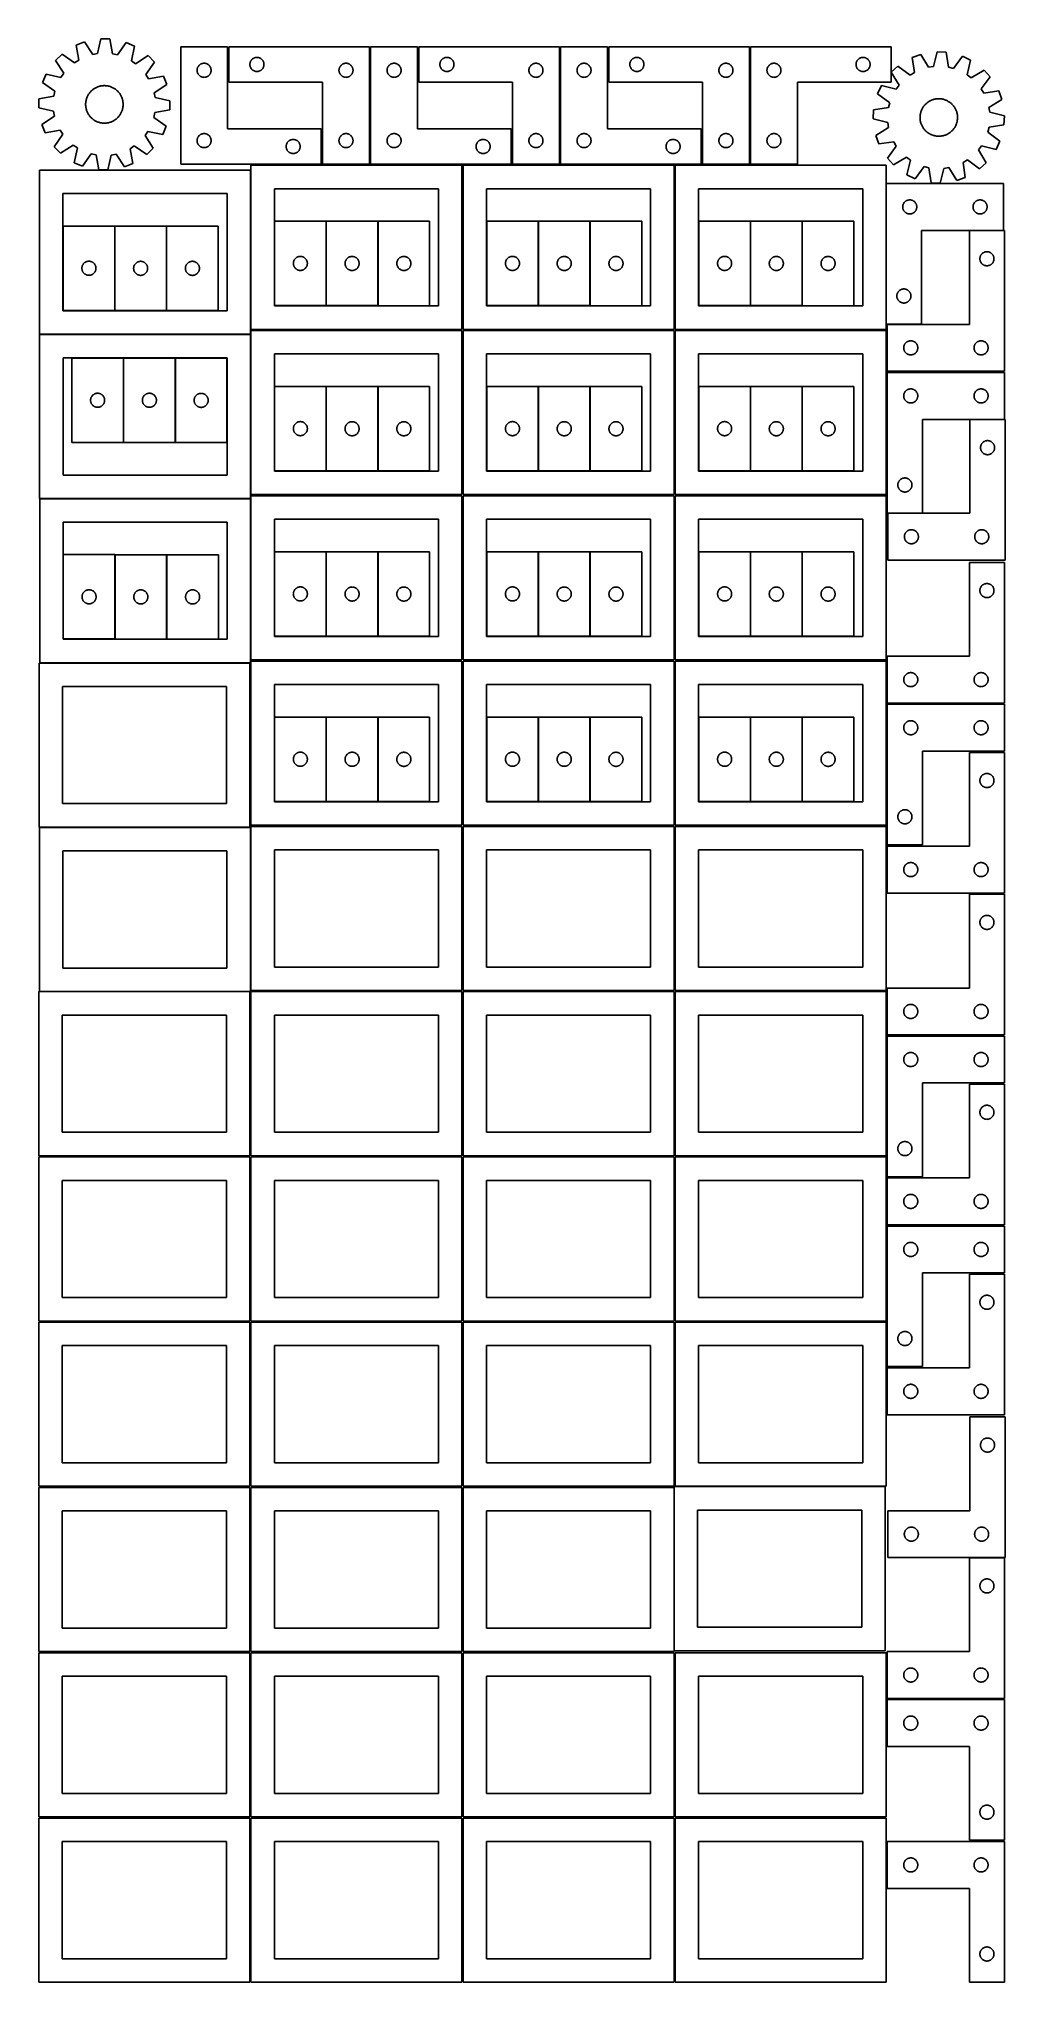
# Model space of a CAD drawing. Header units: millimetres. Extents: x 7 to 1243, y 7 to 2493.
import ezdxf

# ---------------------------------------------------------------- set-up
doc = ezdxf.new("R2010")
doc.units = ezdxf.units.MM
doc.layers.add('CUT', color=7, linetype='CONTINUOUS', true_color=0x000000)

msp = doc.modelspace()

# ---------------------------------------------------------------- linework, layer by layer
at = {"layer": 'CUT'}
for p, q in [((64.821544, 2489.622232), (54.09984, 2485.364234)), ((75.405124, 2473.391698), (64.821544, 2489.622232)), ((85.852789, 2493.485952), (81.729118, 2474.5535)), ((97.387816, 2493.316811), (85.852789, 2493.485952)), ((100.954613, 2474.271592), (97.387816, 2493.316811)), ((118.296735, 2488.838114), (107.241824, 2472.924869)), ((128.888983, 2484.267585), (118.296735, 2488.838114)), ((36.148085, 2473.746313), (27.871988, 2465.709417)), ((27.871988, 2465.709417), (38.343378, 2449.406276)), ((52.137195, 2462.801415), (36.148085, 2473.746313)), ((57.535201, 2466.294868), (52.137195, 2462.801415)), ((54.09984, 2485.364234), (57.535201, 2466.294868)), ((81.729118, 2474.5535), (75.405124, 2473.391698)), ((107.241824, 2472.924869), (100.954613, 2474.271592)), ((124.895984, 2465.307142), (128.888983, 2484.267585)), ((130.189241, 2461.656921), (124.895984, 2465.307142)), ((146.492382, 2472.128311), (130.189241, 2461.656921)), ((143.58438, 2447.863105), (154.529278, 2463.852214)), ((154.529278, 2463.852214), (146.492382, 2472.128311)), ((248.041929, 2483.251528), (188.041929, 2483.251528)), ((188.041929, 2483.251528), (188.041929, 2333.251528)), ((216.286116, 2462.078596), (216.867193, 2462.174532)), ((216.867193, 2462.174532), (217.4533, 2462.232259)), ((217.4533, 2462.232259), (218.041929, 2462.251528)), ((218.041929, 2462.251528), (218.630557, 2462.232259)), ((218.630557, 2462.232259), (219.216664, 2462.174532)), ((219.216664, 2462.174532), (219.797742, 2462.078596)), ((248.041929, 2378.251528), (248.041929, 2483.251528)), ((429.680781, 2483.251532), (249.680781, 2483.251532)), ((249.680781, 2483.251532), (249.680781, 2438.251532)), ((276.757777, 2461.926268), (276.853713, 2462.507345)), ((276.853713, 2462.507345), (276.987448, 2463.080903)), ((276.987448, 2463.080903), (277.158409, 2463.644487)), ((277.158409, 2463.644487), (277.365865, 2464.195683)), ((277.365865, 2464.195683), (277.608926, 2464.73213)), ((277.608926, 2464.73213), (277.886552, 2465.251532)), ((277.886552, 2465.251532), (278.197554, 2465.751664)), ((278.197554, 2465.751664), (278.5406, 2466.230385)), ((278.5406, 2466.230385), (278.914222, 2466.685644)), ((278.914222, 2466.685644), (279.31682, 2467.115493)), ((279.31682, 2467.115493), (279.746668, 2467.51809)), ((279.746668, 2467.51809), (280.201928, 2467.891712)), ((280.201928, 2467.891712), (280.680648, 2468.234758)), ((280.680648, 2468.234758), (281.180781, 2468.54576)), ((281.180781, 2468.54576), (281.700182, 2468.823387)), ((281.700182, 2468.823387), (282.23663, 2469.066448)), ((282.23663, 2469.066448), (282.787825, 2469.273903)), ((282.787825, 2469.273903), (283.351409, 2469.444864)), ((283.351409, 2469.444864), (283.924968, 2469.578599)), ((283.924968, 2469.578599), (284.506045, 2469.674536)), ((284.506045, 2469.674536), (285.092152, 2469.732262)), ((285.092152, 2469.732262), (285.680781, 2469.751532)), ((285.680781, 2469.751532), (286.269409, 2469.732262)), ((286.269409, 2469.732262), (286.855516, 2469.674536)), ((286.855516, 2469.674536), (287.436593, 2469.578599)), ((287.436593, 2469.578599), (288.010152, 2469.444864)), ((288.010152, 2469.444864), (288.573736, 2469.273903)), ((288.573736, 2469.273903), (289.124931, 2469.066448)), ((289.124931, 2469.066448), (289.661379, 2468.823387)), ((289.661379, 2468.823387), (290.180781, 2468.54576)), ((290.180781, 2468.54576), (290.680913, 2468.234758)), ((290.680913, 2468.234758), (291.159633, 2467.891712)), ((291.159633, 2467.891712), (291.614893, 2467.51809)), ((291.614893, 2467.51809), (292.044742, 2467.115493)), ((292.044742, 2467.115493), (292.447339, 2466.685644)), ((292.447339, 2466.685644), (292.820961, 2466.230385)), ((292.820961, 2466.230385), (293.164007, 2465.751664)), ((293.164007, 2465.751664), (293.475009, 2465.251532)), ((293.475009, 2465.251532), (293.752635, 2464.73213)), ((293.752635, 2464.73213), (293.995696, 2464.195683)), ((293.995696, 2464.195683), (294.203152, 2463.644487)), ((294.203152, 2463.644487), (294.374113, 2463.080903)), ((294.374113, 2463.080903), (294.507848, 2462.507345)), ((294.507848, 2462.507345), (294.603784, 2461.926268)), ((397.924968, 2462.078599), (398.506045, 2462.174536)), ((398.506045, 2462.174536), (399.092152, 2462.232262)), ((399.092152, 2462.232262), (399.680781, 2462.251532)), ((399.680781, 2462.251532), (400.269409, 2462.232262)), ((400.269409, 2462.232262), (400.855516, 2462.174536)), ((400.855516, 2462.174536), (401.436593, 2462.078599)), ((429.680781, 2333.251532), (429.680781, 2483.251532)), ((491.201719, 2483.251528), (431.201719, 2483.251528)), ((431.201719, 2483.251528), (431.201719, 2333.251528)), ((459.445906, 2462.078596), (460.026983, 2462.174532)), ((460.026983, 2462.174532), (460.613091, 2462.232259)), ((460.613091, 2462.232259), (461.201719, 2462.251528)), ((461.201719, 2462.251528), (461.790347, 2462.232259)), ((461.790347, 2462.232259), (462.376454, 2462.174532)), ((462.376454, 2462.174532), (462.957532, 2462.078596)), ((491.201719, 2378.251528), (491.201719, 2483.251528)), ((672.84051, 2483.251532), (492.84051, 2483.251532)), ((492.84051, 2483.251532), (492.84051, 2438.251532)), ((519.917506, 2461.926268), (520.013442, 2462.507345)), ((520.013442, 2462.507345), (520.147177, 2463.080903)), ((520.147177, 2463.080903), (520.318138, 2463.644487)), ((520.318138, 2463.644487), (520.525594, 2464.195683)), ((520.525594, 2464.195683), (520.768655, 2464.73213)), ((520.768655, 2464.73213), (521.046281, 2465.251532)), ((521.046281, 2465.251532), (521.357283, 2465.751664)), ((521.357283, 2465.751664), (521.700329, 2466.230385)), ((521.700329, 2466.230385), (522.073951, 2466.685644)), ((522.073951, 2466.685644), (522.476549, 2467.115493)), ((522.476549, 2467.115493), (522.906397, 2467.51809)), ((522.906397, 2467.51809), (523.361657, 2467.891712)), ((523.361657, 2467.891712), (523.840377, 2468.234758)), ((523.840377, 2468.234758), (524.34051, 2468.54576)), ((524.34051, 2468.54576), (524.859911, 2468.823387)), ((524.859911, 2468.823387), (525.396359, 2469.066448)), ((525.396359, 2469.066448), (525.947554, 2469.273903)), ((525.947554, 2469.273903), (526.511138, 2469.444864)), ((526.511138, 2469.444864), (527.084697, 2469.578599)), ((527.084697, 2469.578599), (527.665774, 2469.674536)), ((527.665774, 2469.674536), (528.251881, 2469.732262)), ((528.251881, 2469.732262), (528.84051, 2469.751532)), ((528.84051, 2469.751532), (529.429138, 2469.732262)), ((529.429138, 2469.732262), (530.015245, 2469.674536)), ((530.015245, 2469.674536), (530.596322, 2469.578599)), ((530.596322, 2469.578599), (531.169881, 2469.444864)), ((531.169881, 2469.444864), (531.733465, 2469.273903)), ((531.733465, 2469.273903), (532.28466, 2469.066448)), ((532.28466, 2469.066448), (532.821108, 2468.823387)), ((532.821108, 2468.823387), (533.34051, 2468.54576)), ((533.34051, 2468.54576), (533.840642, 2468.234758)), ((533.840642, 2468.234758), (534.319362, 2467.891712)), ((534.319362, 2467.891712), (534.774622, 2467.51809)), ((534.774622, 2467.51809), (535.204471, 2467.115493)), ((535.204471, 2467.115493), (535.607068, 2466.685644)), ((535.607068, 2466.685644), (535.98069, 2466.230385)), ((535.98069, 2466.230385), (536.323736, 2465.751664)), ((536.323736, 2465.751664), (536.634738, 2465.251532)), ((536.634738, 2465.251532), (536.912364, 2464.73213)), ((536.912364, 2464.73213), (537.155425, 2464.195683)), ((537.155425, 2464.195683), (537.362881, 2463.644487)), ((537.362881, 2463.644487), (537.533842, 2463.080903)), ((537.533842, 2463.080903), (537.667577, 2462.507345)), ((537.667577, 2462.507345), (537.763513, 2461.926268)), ((641.084697, 2462.078599), (641.665774, 2462.174536)), ((641.665774, 2462.174536), (642.251881, 2462.232262)), ((642.251881, 2462.232262), (642.84051, 2462.251532)), ((642.84051, 2462.251532), (643.429138, 2462.232262)), ((643.429138, 2462.232262), (644.015245, 2462.174536)), ((644.015245, 2462.174536), (644.596322, 2462.078599)), ((672.84051, 2333.251532), (672.84051, 2483.251532)), ((734.361509, 2483.251528), (674.361509, 2483.251528)), ((674.361509, 2483.251528), (674.361509, 2333.251528)), ((702.605696, 2462.078596), (703.186773, 2462.174532)), ((703.186773, 2462.174532), (703.772881, 2462.232259)), ((703.772881, 2462.232259), (704.361509, 2462.251528)), ((704.361509, 2462.251528), (704.950137, 2462.232259)), ((704.950137, 2462.232259), (705.536244, 2462.174532)), ((705.536244, 2462.174532), (706.117322, 2462.078596)), ((734.361509, 2378.251528), (734.361509, 2483.251528)), ((916.0003, 2483.251532), (736.0003, 2483.251532)), ((736.0003, 2483.251532), (736.0003, 2438.251532)), ((763.077296, 2461.926268), (763.173232, 2462.507345)), ((763.173232, 2462.507345), (763.306967, 2463.080903)), ((763.306967, 2463.080903), (763.477928, 2463.644487)), ((763.477928, 2463.644487), (763.685384, 2464.195683)), ((763.685384, 2464.195683), (763.928445, 2464.73213)), ((763.928445, 2464.73213), (764.206071, 2465.251532)), ((764.206071, 2465.251532), (764.517073, 2465.751664)), ((764.517073, 2465.751664), (764.86012, 2466.230385)), ((764.86012, 2466.230385), (765.233741, 2466.685644)), ((765.233741, 2466.685644), (765.636339, 2467.115493)), ((765.636339, 2467.115493), (766.066187, 2467.51809)), ((766.066187, 2467.51809), (766.521447, 2467.891712)), ((766.521447, 2467.891712), (767.000167, 2468.234758)), ((767.000167, 2468.234758), (767.5003, 2468.54576)), ((767.5003, 2468.54576), (768.019701, 2468.823387)), ((768.019701, 2468.823387), (768.556149, 2469.066448)), ((768.556149, 2469.066448), (769.107344, 2469.273903)), ((769.107344, 2469.273903), (769.670928, 2469.444864)), ((769.670928, 2469.444864), (770.244487, 2469.578599)), ((770.244487, 2469.578599), (770.825564, 2469.674536)), ((770.825564, 2469.674536), (771.411671, 2469.732262)), ((771.411671, 2469.732262), (772.0003, 2469.751532)), ((772.0003, 2469.751532), (772.588928, 2469.732262)), ((772.588928, 2469.732262), (773.175035, 2469.674536)), ((773.175035, 2469.674536), (773.756112, 2469.578599)), ((773.756112, 2469.578599), (774.329671, 2469.444864)), ((774.329671, 2469.444864), (774.893255, 2469.273903)), ((774.893255, 2469.273903), (775.44445, 2469.066448)), ((775.44445, 2469.066448), (775.980898, 2468.823387)), ((775.980898, 2468.823387), (776.5003, 2468.54576)), ((776.5003, 2468.54576), (777.000432, 2468.234758)), ((777.000432, 2468.234758), (777.479152, 2467.891712)), ((777.479152, 2467.891712), (777.934412, 2467.51809)), ((777.934412, 2467.51809), (778.364261, 2467.115493)), ((778.364261, 2467.115493), (778.766858, 2466.685644)), ((778.766858, 2466.685644), (779.14048, 2466.230385)), ((779.14048, 2466.230385), (779.483526, 2465.751664)), ((779.483526, 2465.751664), (779.794528, 2465.251532)), ((779.794528, 2465.251532), (780.072154, 2464.73213)), ((780.072154, 2464.73213), (780.315215, 2464.195683)), ((780.315215, 2464.195683), (780.522671, 2463.644487)), ((780.522671, 2463.644487), (780.693632, 2463.080903)), ((780.693632, 2463.080903), (780.827367, 2462.507345)), ((780.827367, 2462.507345), (780.923303, 2461.926268)), ((884.244487, 2462.078599), (884.825564, 2462.174536)), ((884.825564, 2462.174536), (885.411671, 2462.232262)), ((885.411671, 2462.232262), (886.0003, 2462.251532)), ((886.0003, 2462.251532), (886.588928, 2462.232262)), ((886.588928, 2462.232262), (887.175035, 2462.174536)), ((887.175035, 2462.174536), (887.756112, 2462.078599)), ((916.0003, 2333.251532), (916.0003, 2483.251532)), ((917.521297, 2483.251528), (1097.521297, 2483.251528)), ((917.521297, 2333.251528), (917.521297, 2483.251528)), ((946.346562, 2462.174532), (945.765485, 2462.078596)), ((946.932669, 2462.232259), (946.346562, 2462.174532)), ((947.521297, 2462.251528), (946.932669, 2462.232259)), ((948.109926, 2462.232259), (947.521297, 2462.251528)), ((948.696033, 2462.174532), (948.109926, 2462.232259)), ((949.27711, 2462.078596), (948.696033, 2462.174532)), ((1052.69423, 2462.507341), (1052.598294, 2461.926264)), ((1052.827965, 2463.0809), (1052.69423, 2462.507341)), ((1052.998926, 2463.644483), (1052.827965, 2463.0809)), ((1053.206382, 2464.195679), (1052.998926, 2463.644483)), ((1053.449443, 2464.732127), (1053.206382, 2464.195679)), ((1053.727069, 2465.251528), (1053.449443, 2464.732127)), ((1054.038071, 2465.75166), (1053.727069, 2465.251528)), ((1054.381117, 2466.230381), (1054.038071, 2465.75166)), ((1054.754739, 2466.685641), (1054.381117, 2466.230381)), ((1055.157336, 2467.115489), (1054.754739, 2466.685641)), ((1055.587185, 2467.518087), (1055.157336, 2467.115489)), ((1056.042445, 2467.891708), (1055.587185, 2467.518087)), ((1056.521165, 2468.234755), (1056.042445, 2467.891708)), ((1057.021297, 2468.545757), (1056.521165, 2468.234755)), ((1057.540699, 2468.823383), (1057.021297, 2468.545757)), ((1058.077147, 2469.066444), (1057.540699, 2468.823383)), ((1058.628342, 2469.273899), (1058.077147, 2469.066444)), ((1059.191926, 2469.444861), (1058.628342, 2469.273899)), ((1059.765485, 2469.578596), (1059.191926, 2469.444861)), ((1060.346562, 2469.674532), (1059.765485, 2469.578596)), ((1060.932669, 2469.732259), (1060.346562, 2469.674532)), ((1061.521297, 2469.751528), (1060.932669, 2469.732259)), ((1062.109926, 2469.732259), (1061.521297, 2469.751528)), ((1062.696033, 2469.674532), (1062.109926, 2469.732259)), ((1063.27711, 2469.578596), (1062.696033, 2469.674532)), ((1063.850669, 2469.444861), (1063.27711, 2469.578596)), ((1064.414253, 2469.273899), (1063.850669, 2469.444861)), ((1064.965448, 2469.066444), (1064.414253, 2469.273899)), ((1065.501896, 2468.823383), (1064.965448, 2469.066444)), ((1066.021297, 2468.545757), (1065.501896, 2468.823383)), ((1066.52143, 2468.234755), (1066.021297, 2468.545757)), ((1067.00015, 2467.891708), (1066.52143, 2468.234755)), ((1067.45541, 2467.518087), (1067.00015, 2467.891708)), ((1067.885258, 2467.115489), (1067.45541, 2467.518087)), ((1068.287856, 2466.685641), (1067.885258, 2467.115489)), ((1068.661477, 2466.230381), (1068.287856, 2466.685641)), ((1069.004524, 2465.75166), (1068.661477, 2466.230381)), ((1069.315526, 2465.251528), (1069.004524, 2465.75166)), ((1069.593152, 2464.732127), (1069.315526, 2465.251528)), ((1069.836213, 2464.195679), (1069.593152, 2464.732127)), ((1070.043669, 2463.644483), (1069.836213, 2464.195679)), ((1070.21463, 2463.0809), (1070.043669, 2463.644483)), ((1070.348365, 2462.507341), (1070.21463, 2463.0809)), ((1070.444301, 2461.926264), (1070.348365, 2462.507341)), ((1097.521297, 2483.251528), (1097.521297, 2438.251528)), ((1135.415609, 2473.648116), (1124.565997, 2469.72748)), ((1124.565997, 2469.72748), (1127.403356, 2450.560012)), ((1145.486465, 2457.094558), (1135.415609, 2473.648116)), ((1156.557391, 2476.852275), (1151.843697, 2458.058033)), ((1168.081488, 2476.322503), (1156.557391, 2476.852275)), ((1171.050974, 2457.17506), (1168.081488, 2476.322503)), ((1188.840127, 2471.19215), (1177.292997, 2455.632387)), ((1199.28427, 2466.292624), (1188.840127, 2471.19215)), ((1194.700307, 2447.46632), (1199.28427, 2466.292624)), ((15.732715, 2448.106019), (11.162185, 2437.51377)), ((11.162185, 2437.51377), (27.07543, 2426.458859)), ((34.693157, 2444.113019), (15.732715, 2448.106019)), ((38.343378, 2449.406276), (34.693157, 2444.113019)), ((147.077833, 2442.465098), (143.58438, 2447.863105)), ((166.147199, 2445.900459), (147.077833, 2442.465098)), ((170.405197, 2435.178756), (166.147199, 2445.900459)), ((209.041929, 2453.251528), (209.061198, 2453.840156)), ((209.061198, 2452.6629), (209.041929, 2453.251528)), ((209.061198, 2453.840156), (209.118925, 2454.426264)), ((209.118925, 2452.076793), (209.061198, 2452.6629)), ((209.118925, 2454.426264), (209.214861, 2455.007341)), ((209.214861, 2451.495715), (209.118925, 2452.076793)), ((209.214861, 2455.007341), (209.348596, 2455.5809)), ((209.348596, 2450.922157), (209.214861, 2451.495715)), ((209.348596, 2455.5809), (209.519557, 2456.144483)), ((209.519557, 2450.358573), (209.348596, 2450.922157)), ((209.519557, 2456.144483), (209.727013, 2456.695679)), ((209.727013, 2449.807377), (209.519557, 2450.358573)), ((209.727013, 2456.695679), (209.970074, 2457.232127)), ((209.970074, 2449.27093), (209.727013, 2449.807377)), ((209.970074, 2457.232127), (210.2477, 2457.751528)), ((210.2477, 2448.751528), (209.970074, 2449.27093)), ((210.2477, 2457.751528), (210.558702, 2458.25166)), ((210.558702, 2448.251396), (210.2477, 2448.751528)), ((210.558702, 2458.25166), (210.901749, 2458.730381)), ((210.901749, 2447.772675), (210.558702, 2448.251396)), ((210.901749, 2458.730381), (211.27537, 2459.185641)), ((211.27537, 2447.317416), (210.901749, 2447.772675)), ((211.27537, 2459.185641), (211.677968, 2459.615489)), ((211.677968, 2446.887567), (211.27537, 2447.317416)), ((211.677968, 2459.615489), (212.107816, 2460.018087)), ((212.107816, 2446.48497), (211.677968, 2446.887567)), ((212.107816, 2460.018087), (212.563076, 2460.391708)), ((212.563076, 2446.111348), (212.107816, 2446.48497)), ((212.563076, 2460.391708), (213.041797, 2460.734755)), ((213.041797, 2445.768302), (212.563076, 2446.111348)), ((213.041797, 2460.734755), (213.541929, 2461.045757)), ((213.541929, 2445.4573), (213.041797, 2445.768302)), ((213.541929, 2461.045757), (214.06133, 2461.323383)), ((214.06133, 2445.179674), (213.541929, 2445.4573)), ((214.06133, 2461.323383), (214.597778, 2461.566444)), ((214.597778, 2444.936613), (214.06133, 2445.179674)), ((214.597778, 2461.566444), (215.148973, 2461.773899)), ((215.148973, 2444.729157), (214.597778, 2444.936613)), ((215.148973, 2461.773899), (215.712557, 2461.944861)), ((215.712557, 2444.558196), (215.148973, 2444.729157)), ((215.712557, 2461.944861), (216.286116, 2462.078596)), ((216.286116, 2444.424461), (215.712557, 2444.558196)), ((216.867193, 2444.328525), (216.286116, 2444.424461)), ((217.4533, 2444.270798), (216.867193, 2444.328525)), ((218.041929, 2444.251528), (217.4533, 2444.270798)), ((218.630557, 2444.270798), (218.041929, 2444.251528)), ((219.216664, 2444.328525), (218.630557, 2444.270798)), ((219.797742, 2444.424461), (219.216664, 2444.328525)), ((219.797742, 2462.078596), (220.3713, 2461.944861)), ((220.3713, 2444.558196), (219.797742, 2444.424461)), ((220.3713, 2461.944861), (220.934884, 2461.773899)), ((220.934884, 2444.729157), (220.3713, 2444.558196)), ((220.934884, 2461.773899), (221.48608, 2461.566444)), ((221.48608, 2444.936613), (220.934884, 2444.729157)), ((221.48608, 2461.566444), (222.022527, 2461.323383)), ((222.022527, 2445.179674), (221.48608, 2444.936613)), ((222.022527, 2461.323383), (222.541929, 2461.045757)), ((222.541929, 2445.4573), (222.022527, 2445.179674)), ((222.541929, 2461.045757), (223.042061, 2460.734755)), ((223.042061, 2445.768302), (222.541929, 2445.4573)), ((223.042061, 2460.734755), (223.520781, 2460.391708)), ((223.520781, 2446.111348), (223.042061, 2445.768302)), ((223.520781, 2460.391708), (223.976041, 2460.018087)), ((223.976041, 2446.48497), (223.520781, 2446.111348)), ((223.976041, 2460.018087), (224.40589, 2459.615489)), ((224.40589, 2446.887567), (223.976041, 2446.48497)), ((224.40589, 2459.615489), (224.808487, 2459.185641)), ((224.808487, 2447.317416), (224.40589, 2446.887567)), ((224.808487, 2459.185641), (225.182109, 2458.730381)), ((225.182109, 2447.772675), (224.808487, 2447.317416)), ((225.182109, 2458.730381), (225.525155, 2458.25166)), ((225.525155, 2448.251396), (225.182109, 2447.772675)), ((225.525155, 2458.25166), (225.836157, 2457.751528)), ((225.836157, 2448.751528), (225.525155, 2448.251396)), ((225.836157, 2457.751528), (226.113783, 2457.232127)), ((226.113783, 2449.27093), (225.836157, 2448.751528)), ((226.113783, 2457.232127), (226.356844, 2456.695679)), ((226.356844, 2449.807377), (226.113783, 2449.27093)), ((226.356844, 2456.695679), (226.5643, 2456.144483)), ((226.5643, 2450.358573), (226.356844, 2449.807377)), ((226.5643, 2456.144483), (226.735261, 2455.5809)), ((226.735261, 2450.922157), (226.5643, 2450.358573)), ((226.735261, 2455.5809), (226.868996, 2455.007341)), ((226.868996, 2451.495715), (226.735261, 2450.922157)), ((226.868996, 2455.007341), (226.964932, 2454.426264)), ((226.964932, 2452.076793), (226.868996, 2451.495715)), ((226.964932, 2454.426264), (227.022659, 2453.840156)), ((227.022659, 2452.6629), (226.964932, 2452.076793)), ((227.022659, 2453.840156), (227.041929, 2453.251528)), ((227.041929, 2453.251528), (227.022659, 2452.6629)), ((249.680781, 2438.251532), (369.680781, 2438.251532)), ((276.680781, 2460.751532), (276.70005, 2461.34016)), ((276.70005, 2460.162904), (276.680781, 2460.751532)), ((276.70005, 2461.34016), (276.757777, 2461.926268)), ((276.757777, 2459.576796), (276.70005, 2460.162904)), ((276.853713, 2458.995719), (276.757777, 2459.576796)), ((276.987448, 2458.42216), (276.853713, 2458.995719)), ((277.158409, 2457.858577), (276.987448, 2458.42216)), ((277.365865, 2457.307381), (277.158409, 2457.858577)), ((277.608926, 2456.770934), (277.365865, 2457.307381)), ((277.886552, 2456.251532), (277.608926, 2456.770934)), ((278.197554, 2455.7514), (277.886552, 2456.251532)), ((278.5406, 2455.272679), (278.197554, 2455.7514)), ((278.914222, 2454.81742), (278.5406, 2455.272679)), ((279.31682, 2454.387571), (278.914222, 2454.81742)), ((279.746668, 2453.984974), (279.31682, 2454.387571)), ((280.201928, 2453.611352), (279.746668, 2453.984974)), ((280.680648, 2453.268305), (280.201928, 2453.611352)), ((281.180781, 2452.957303), (280.680648, 2453.268305)), ((281.700182, 2452.679677), (281.180781, 2452.957303)), ((282.23663, 2452.436616), (281.700182, 2452.679677)), ((282.787825, 2452.229161), (282.23663, 2452.436616)), ((283.351409, 2452.058199), (282.787825, 2452.229161)), ((283.924968, 2451.924464), (283.351409, 2452.058199)), ((284.506045, 2451.828528), (283.924968, 2451.924464)), ((285.092152, 2451.770802), (284.506045, 2451.828528)), ((285.680781, 2451.751532), (285.092152, 2451.770802)), ((286.269409, 2451.770802), (285.680781, 2451.751532)), ((286.855516, 2451.828528), (286.269409, 2451.770802)), ((287.436593, 2451.924464), (286.855516, 2451.828528)), ((288.010152, 2452.058199), (287.436593, 2451.924464)), ((288.573736, 2452.229161), (288.010152, 2452.058199)), ((289.124931, 2452.436616), (288.573736, 2452.229161)), ((289.661379, 2452.679677), (289.124931, 2452.436616)), ((290.180781, 2452.957303), (289.661379, 2452.679677)), ((290.680913, 2453.268305), (290.180781, 2452.957303)), ((291.159633, 2453.611352), (290.680913, 2453.268305)), ((291.614893, 2453.984974), (291.159633, 2453.611352)), ((292.044742, 2454.387571), (291.614893, 2453.984974)), ((292.447339, 2454.81742), (292.044742, 2454.387571)), ((292.820961, 2455.272679), (292.447339, 2454.81742)), ((293.164007, 2455.7514), (292.820961, 2455.272679)), ((293.475009, 2456.251532), (293.164007, 2455.7514)), ((293.752635, 2456.770934), (293.475009, 2456.251532)), ((293.995696, 2457.307381), (293.752635, 2456.770934)), ((294.203152, 2457.858577), (293.995696, 2457.307381)), ((294.374113, 2458.42216), (294.203152, 2457.858577)), ((294.507848, 2458.995719), (294.374113, 2458.42216)), ((294.603784, 2459.576796), (294.507848, 2458.995719)), ((294.603784, 2461.926268), (294.661511, 2461.34016)), ((294.661511, 2460.162904), (294.603784, 2459.576796)), ((294.661511, 2461.34016), (294.680781, 2460.751532)), ((294.680781, 2460.751532), (294.661511, 2460.162904)), ((369.680781, 2438.251532), (369.680781, 2333.251532)), ((390.680781, 2453.251532), (390.70005, 2453.84016)), ((390.70005, 2452.662904), (390.680781, 2453.251532)), ((390.70005, 2453.84016), (390.757777, 2454.426268)), ((390.757777, 2452.076796), (390.70005, 2452.662904)), ((390.757777, 2454.426268), (390.853713, 2455.007345)), ((390.853713, 2451.495719), (390.757777, 2452.076796)), ((390.853713, 2455.007345), (390.987448, 2455.580903)), ((390.987448, 2450.92216), (390.853713, 2451.495719)), ((390.987448, 2455.580903), (391.158409, 2456.144487)), ((391.158409, 2450.358577), (390.987448, 2450.92216)), ((391.158409, 2456.144487), (391.365865, 2456.695683)), ((391.365865, 2449.807381), (391.158409, 2450.358577)), ((391.365865, 2456.695683), (391.608926, 2457.23213)), ((391.608926, 2449.270934), (391.365865, 2449.807381)), ((391.608926, 2457.23213), (391.886552, 2457.751532)), ((391.886552, 2448.751532), (391.608926, 2449.270934)), ((391.886552, 2457.751532), (392.197554, 2458.251664)), ((392.197554, 2448.2514), (391.886552, 2448.751532)), ((392.197554, 2458.251664), (392.5406, 2458.730385)), ((392.5406, 2447.772679), (392.197554, 2448.2514)), ((392.5406, 2458.730385), (392.914222, 2459.185644)), ((392.914222, 2447.31742), (392.5406, 2447.772679)), ((392.914222, 2459.185644), (393.31682, 2459.615493)), ((393.31682, 2446.887571), (392.914222, 2447.31742)), ((393.31682, 2459.615493), (393.746668, 2460.01809)), ((393.746668, 2446.484974), (393.31682, 2446.887571)), ((393.746668, 2460.01809), (394.201928, 2460.391712)), ((394.201928, 2446.111352), (393.746668, 2446.484974)), ((394.201928, 2460.391712), (394.680648, 2460.734758)), ((394.680648, 2445.768305), (394.201928, 2446.111352)), ((394.680648, 2460.734758), (395.180781, 2461.04576)), ((395.180781, 2445.457303), (394.680648, 2445.768305)), ((395.180781, 2461.04576), (395.700182, 2461.323387)), ((395.700182, 2445.179677), (395.180781, 2445.457303)), ((395.700182, 2461.323387), (396.23663, 2461.566448)), ((396.23663, 2444.936616), (395.700182, 2445.179677)), ((396.23663, 2461.566448), (396.787825, 2461.773903)), ((396.787825, 2444.729161), (396.23663, 2444.936616)), ((396.787825, 2461.773903), (397.351409, 2461.944864)), ((397.351409, 2444.558199), (396.787825, 2444.729161)), ((397.351409, 2461.944864), (397.924968, 2462.078599)), ((397.924968, 2444.424464), (397.351409, 2444.558199)), ((398.506045, 2444.328528), (397.924968, 2444.424464)), ((399.092152, 2444.270802), (398.506045, 2444.328528)), ((399.680781, 2444.251532), (399.092152, 2444.270802)), ((400.269409, 2444.270802), (399.680781, 2444.251532)), ((400.855516, 2444.328528), (400.269409, 2444.270802)), ((401.436593, 2444.424464), (400.855516, 2444.328528)), ((401.436593, 2462.078599), (402.010152, 2461.944864)), ((402.010152, 2444.558199), (401.436593, 2444.424464)), ((402.010152, 2461.944864), (402.573736, 2461.773903)), ((402.573736, 2444.729161), (402.010152, 2444.558199)), ((402.573736, 2461.773903), (403.124931, 2461.566448)), ((403.124931, 2444.936616), (402.573736, 2444.729161)), ((403.124931, 2461.566448), (403.661379, 2461.323387)), ((403.661379, 2445.179677), (403.124931, 2444.936616)), ((403.661379, 2461.323387), (404.180781, 2461.04576)), ((404.180781, 2445.457303), (403.661379, 2445.179677)), ((404.180781, 2461.04576), (404.680913, 2460.734758)), ((404.680913, 2445.768305), (404.180781, 2445.457303)), ((404.680913, 2460.734758), (405.159633, 2460.391712)), ((405.159633, 2446.111352), (404.680913, 2445.768305)), ((405.159633, 2460.391712), (405.614893, 2460.01809)), ((405.614893, 2446.484974), (405.159633, 2446.111352)), ((405.614893, 2460.01809), (406.044742, 2459.615493)), ((406.044742, 2446.887571), (405.614893, 2446.484974)), ((406.044742, 2459.615493), (406.447339, 2459.185644)), ((406.447339, 2447.31742), (406.044742, 2446.887571)), ((406.447339, 2459.185644), (406.820961, 2458.730385)), ((406.820961, 2447.772679), (406.447339, 2447.31742)), ((406.820961, 2458.730385), (407.164007, 2458.251664)), ((407.164007, 2448.2514), (406.820961, 2447.772679)), ((407.164007, 2458.251664), (407.475009, 2457.751532)), ((407.475009, 2448.751532), (407.164007, 2448.2514)), ((407.475009, 2457.751532), (407.752635, 2457.23213)), ((407.752635, 2449.270934), (407.475009, 2448.751532)), ((407.752635, 2457.23213), (407.995696, 2456.695683)), ((407.995696, 2449.807381), (407.752635, 2449.270934)), ((407.995696, 2456.695683), (408.203152, 2456.144487)), ((408.203152, 2450.358577), (407.995696, 2449.807381)), ((408.203152, 2456.144487), (408.374113, 2455.580903)), ((408.374113, 2450.92216), (408.203152, 2450.358577)), ((408.374113, 2455.580903), (408.507848, 2455.007345)), ((408.507848, 2451.495719), (408.374113, 2450.92216)), ((408.507848, 2455.007345), (408.603784, 2454.426268)), ((408.603784, 2452.076796), (408.507848, 2451.495719)), ((408.603784, 2454.426268), (408.661511, 2453.84016)), ((408.661511, 2452.662904), (408.603784, 2452.076796)), ((408.661511, 2453.84016), (408.680781, 2453.251532)), ((408.680781, 2453.251532), (408.661511, 2452.662904)), ((452.201719, 2453.251528), (452.220988, 2453.840156)), ((452.220988, 2452.6629), (452.201719, 2453.251528)), ((452.220988, 2453.840156), (452.278715, 2454.426264)), ((452.278715, 2452.076793), (452.220988, 2452.6629)), ((452.278715, 2454.426264), (452.374651, 2455.007341)), ((452.374651, 2451.495715), (452.278715, 2452.076793)), ((452.374651, 2455.007341), (452.508386, 2455.5809)), ((452.508386, 2450.922157), (452.374651, 2451.495715)), ((452.508386, 2455.5809), (452.679348, 2456.144483)), ((452.679348, 2450.358573), (452.508386, 2450.922157)), ((452.679348, 2456.144483), (452.886803, 2456.695679)), ((452.886803, 2449.807377), (452.679348, 2450.358573)), ((452.886803, 2456.695679), (453.129864, 2457.232127)), ((453.129864, 2449.27093), (452.886803, 2449.807377)), ((453.129864, 2457.232127), (453.40749, 2457.751528)), ((453.40749, 2448.751528), (453.129864, 2449.27093)), ((453.40749, 2457.751528), (453.718492, 2458.25166)), ((453.718492, 2448.251396), (453.40749, 2448.751528)), ((453.718492, 2458.25166), (454.061539, 2458.730381)), ((454.061539, 2447.772675), (453.718492, 2448.251396)), ((454.061539, 2458.730381), (454.43516, 2459.185641)), ((454.43516, 2447.317416), (454.061539, 2447.772675)), ((454.43516, 2459.185641), (454.837758, 2459.615489)), ((454.837758, 2446.887567), (454.43516, 2447.317416)), ((454.837758, 2459.615489), (455.267606, 2460.018087)), ((455.267606, 2446.48497), (454.837758, 2446.887567)), ((455.267606, 2460.018087), (455.722866, 2460.391708)), ((455.722866, 2446.111348), (455.267606, 2446.48497)), ((455.722866, 2460.391708), (456.201587, 2460.734755)), ((456.201587, 2445.768302), (455.722866, 2446.111348)), ((456.201587, 2460.734755), (456.701719, 2461.045757)), ((456.701719, 2445.4573), (456.201587, 2445.768302)), ((456.701719, 2461.045757), (457.22112, 2461.323383)), ((457.22112, 2445.179674), (456.701719, 2445.4573)), ((457.22112, 2461.323383), (457.757568, 2461.566444)), ((457.757568, 2444.936613), (457.22112, 2445.179674)), ((457.757568, 2461.566444), (458.308763, 2461.773899)), ((458.308763, 2444.729157), (457.757568, 2444.936613)), ((458.308763, 2461.773899), (458.872347, 2461.944861)), ((458.872347, 2444.558196), (458.308763, 2444.729157)), ((458.872347, 2461.944861), (459.445906, 2462.078596)), ((459.445906, 2444.424461), (458.872347, 2444.558196)), ((460.026983, 2444.328525), (459.445906, 2444.424461)), ((460.613091, 2444.270798), (460.026983, 2444.328525)), ((461.201719, 2444.251528), (460.613091, 2444.270798)), ((461.790347, 2444.270798), (461.201719, 2444.251528)), ((462.376454, 2444.328525), (461.790347, 2444.270798)), ((462.957532, 2444.424461), (462.376454, 2444.328525)), ((462.957532, 2462.078596), (463.53109, 2461.944861)), ((463.53109, 2444.558196), (462.957532, 2444.424461)), ((463.53109, 2461.944861), (464.094674, 2461.773899)), ((464.094674, 2444.729157), (463.53109, 2444.558196)), ((464.094674, 2461.773899), (464.64587, 2461.566444)), ((464.64587, 2444.936613), (464.094674, 2444.729157)), ((464.64587, 2461.566444), (465.182317, 2461.323383)), ((465.182317, 2445.179674), (464.64587, 2444.936613)), ((465.182317, 2461.323383), (465.701719, 2461.045757)), ((465.701719, 2445.4573), (465.182317, 2445.179674)), ((465.701719, 2461.045757), (466.201851, 2460.734755)), ((466.201851, 2445.768302), (465.701719, 2445.4573)), ((466.201851, 2460.734755), (466.680572, 2460.391708)), ((466.680572, 2446.111348), (466.201851, 2445.768302)), ((466.680572, 2460.391708), (467.135831, 2460.018087)), ((467.135831, 2446.48497), (466.680572, 2446.111348)), ((467.135831, 2460.018087), (467.56568, 2459.615489)), ((467.56568, 2446.887567), (467.135831, 2446.48497)), ((467.56568, 2459.615489), (467.968277, 2459.185641)), ((467.968277, 2447.317416), (467.56568, 2446.887567)), ((467.968277, 2459.185641), (468.341899, 2458.730381)), ((468.341899, 2447.772675), (467.968277, 2447.317416)), ((468.341899, 2458.730381), (468.684945, 2458.25166)), ((468.684945, 2448.251396), (468.341899, 2447.772675)), ((468.684945, 2458.25166), (468.995947, 2457.751528)), ((468.995947, 2448.751528), (468.684945, 2448.251396)), ((468.995947, 2457.751528), (469.273573, 2457.232127)), ((469.273573, 2449.27093), (468.995947, 2448.751528)), ((469.273573, 2457.232127), (469.516634, 2456.695679)), ((469.516634, 2449.807377), (469.273573, 2449.27093)), ((469.516634, 2456.695679), (469.72409, 2456.144483)), ((469.72409, 2450.358573), (469.516634, 2449.807377)), ((469.72409, 2456.144483), (469.895051, 2455.5809)), ((469.895051, 2450.922157), (469.72409, 2450.358573)), ((469.895051, 2455.5809), (470.028786, 2455.007341)), ((470.028786, 2451.495715), (469.895051, 2450.922157)), ((470.028786, 2455.007341), (470.124722, 2454.426264)), ((470.124722, 2452.076793), (470.028786, 2451.495715)), ((470.124722, 2454.426264), (470.182449, 2453.840156)), ((470.182449, 2452.6629), (470.124722, 2452.076793)), ((470.182449, 2453.840156), (470.201719, 2453.251528)), ((470.201719, 2453.251528), (470.182449, 2452.6629)), ((492.84051, 2438.251532), (612.84051, 2438.251532)), ((519.84051, 2460.751532), (519.859779, 2461.34016)), ((519.859779, 2460.162904), (519.84051, 2460.751532)), ((519.859779, 2461.34016), (519.917506, 2461.926268)), ((519.917506, 2459.576796), (519.859779, 2460.162904)), ((520.013442, 2458.995719), (519.917506, 2459.576796)), ((520.147177, 2458.42216), (520.013442, 2458.995719)), ((520.318138, 2457.858577), (520.147177, 2458.42216)), ((520.525594, 2457.307381), (520.318138, 2457.858577)), ((520.768655, 2456.770934), (520.525594, 2457.307381)), ((521.046281, 2456.251532), (520.768655, 2456.770934)), ((521.357283, 2455.7514), (521.046281, 2456.251532)), ((521.700329, 2455.272679), (521.357283, 2455.7514)), ((522.073951, 2454.81742), (521.700329, 2455.272679)), ((522.476549, 2454.387571), (522.073951, 2454.81742)), ((522.906397, 2453.984974), (522.476549, 2454.387571)), ((523.361657, 2453.611352), (522.906397, 2453.984974)), ((523.840377, 2453.268305), (523.361657, 2453.611352)), ((524.34051, 2452.957303), (523.840377, 2453.268305)), ((524.859911, 2452.679677), (524.34051, 2452.957303)), ((525.396359, 2452.436616), (524.859911, 2452.679677)), ((525.947554, 2452.229161), (525.396359, 2452.436616)), ((526.511138, 2452.058199), (525.947554, 2452.229161)), ((527.084697, 2451.924464), (526.511138, 2452.058199)), ((527.665774, 2451.828528), (527.084697, 2451.924464)), ((528.251881, 2451.770802), (527.665774, 2451.828528)), ((528.84051, 2451.751532), (528.251881, 2451.770802)), ((529.429138, 2451.770802), (528.84051, 2451.751532)), ((530.015245, 2451.828528), (529.429138, 2451.770802)), ((530.596322, 2451.924464), (530.015245, 2451.828528)), ((531.169881, 2452.058199), (530.596322, 2451.924464)), ((531.733465, 2452.229161), (531.169881, 2452.058199)), ((532.28466, 2452.436616), (531.733465, 2452.229161)), ((532.821108, 2452.679677), (532.28466, 2452.436616)), ((533.34051, 2452.957303), (532.821108, 2452.679677)), ((533.840642, 2453.268305), (533.34051, 2452.957303)), ((534.319362, 2453.611352), (533.840642, 2453.268305)), ((534.774622, 2453.984974), (534.319362, 2453.611352)), ((535.204471, 2454.387571), (534.774622, 2453.984974)), ((535.607068, 2454.81742), (535.204471, 2454.387571)), ((535.98069, 2455.272679), (535.607068, 2454.81742)), ((536.323736, 2455.7514), (535.98069, 2455.272679)), ((536.634738, 2456.251532), (536.323736, 2455.7514)), ((536.912364, 2456.770934), (536.634738, 2456.251532)), ((537.155425, 2457.307381), (536.912364, 2456.770934)), ((537.362881, 2457.858577), (537.155425, 2457.307381)), ((537.533842, 2458.42216), (537.362881, 2457.858577)), ((537.667577, 2458.995719), (537.533842, 2458.42216)), ((537.763513, 2459.576796), (537.667577, 2458.995719)), ((537.763513, 2461.926268), (537.82124, 2461.34016)), ((537.82124, 2460.162904), (537.763513, 2459.576796)), ((537.82124, 2461.34016), (537.84051, 2460.751532)), ((537.84051, 2460.751532), (537.82124, 2460.162904)), ((612.84051, 2438.251532), (612.84051, 2333.251532)), ((633.84051, 2453.251532), (633.859779, 2453.84016)), ((633.859779, 2452.662904), (633.84051, 2453.251532)), ((633.859779, 2453.84016), (633.917506, 2454.426268)), ((633.917506, 2452.076796), (633.859779, 2452.662904)), ((633.917506, 2454.426268), (634.013442, 2455.007345)), ((634.013442, 2451.495719), (633.917506, 2452.076796)), ((634.013442, 2455.007345), (634.147177, 2455.580903)), ((634.147177, 2450.92216), (634.013442, 2451.495719)), ((634.147177, 2455.580903), (634.318138, 2456.144487)), ((634.318138, 2450.358577), (634.147177, 2450.92216)), ((634.318138, 2456.144487), (634.525594, 2456.695683)), ((634.525594, 2449.807381), (634.318138, 2450.358577)), ((634.525594, 2456.695683), (634.768655, 2457.23213)), ((634.768655, 2449.270934), (634.525594, 2449.807381)), ((634.768655, 2457.23213), (635.046281, 2457.751532)), ((635.046281, 2448.751532), (634.768655, 2449.270934)), ((635.046281, 2457.751532), (635.357283, 2458.251664)), ((635.357283, 2448.2514), (635.046281, 2448.751532)), ((635.357283, 2458.251664), (635.700329, 2458.730385)), ((635.700329, 2447.772679), (635.357283, 2448.2514)), ((635.700329, 2458.730385), (636.073951, 2459.185644)), ((636.073951, 2447.31742), (635.700329, 2447.772679)), ((636.073951, 2459.185644), (636.476549, 2459.615493)), ((636.476549, 2446.887571), (636.073951, 2447.31742)), ((636.476549, 2459.615493), (636.906397, 2460.01809)), ((636.906397, 2446.484974), (636.476549, 2446.887571)), ((636.906397, 2460.01809), (637.361657, 2460.391712)), ((637.361657, 2446.111352), (636.906397, 2446.484974)), ((637.361657, 2460.391712), (637.840377, 2460.734758)), ((637.840377, 2445.768305), (637.361657, 2446.111352)), ((637.840377, 2460.734758), (638.34051, 2461.04576)), ((638.34051, 2445.457303), (637.840377, 2445.768305)), ((638.34051, 2461.04576), (638.859911, 2461.323387)), ((638.859911, 2445.179677), (638.34051, 2445.457303)), ((638.859911, 2461.323387), (639.396359, 2461.566448)), ((639.396359, 2444.936616), (638.859911, 2445.179677)), ((639.396359, 2461.566448), (639.947554, 2461.773903)), ((639.947554, 2444.729161), (639.396359, 2444.936616)), ((639.947554, 2461.773903), (640.511138, 2461.944864)), ((640.511138, 2444.558199), (639.947554, 2444.729161)), ((640.511138, 2461.944864), (641.084697, 2462.078599)), ((641.084697, 2444.424464), (640.511138, 2444.558199)), ((641.665774, 2444.328528), (641.084697, 2444.424464)), ((642.251881, 2444.270802), (641.665774, 2444.328528)), ((642.84051, 2444.251532), (642.251881, 2444.270802)), ((643.429138, 2444.270802), (642.84051, 2444.251532)), ((644.015245, 2444.328528), (643.429138, 2444.270802)), ((644.596322, 2444.424464), (644.015245, 2444.328528)), ((644.596322, 2462.078599), (645.169881, 2461.944864)), ((645.169881, 2444.558199), (644.596322, 2444.424464)), ((645.169881, 2461.944864), (645.733465, 2461.773903)), ((645.733465, 2444.729161), (645.169881, 2444.558199)), ((645.733465, 2461.773903), (646.28466, 2461.566448)), ((646.28466, 2444.936616), (645.733465, 2444.729161)), ((646.28466, 2461.566448), (646.821108, 2461.323387)), ((646.821108, 2445.179677), (646.28466, 2444.936616)), ((646.821108, 2461.323387), (647.34051, 2461.04576)), ((647.34051, 2445.457303), (646.821108, 2445.179677)), ((647.34051, 2461.04576), (647.840642, 2460.734758)), ((647.840642, 2445.768305), (647.34051, 2445.457303)), ((647.840642, 2460.734758), (648.319362, 2460.391712)), ((648.319362, 2446.111352), (647.840642, 2445.768305)), ((648.319362, 2460.391712), (648.774622, 2460.01809)), ((648.774622, 2446.484974), (648.319362, 2446.111352)), ((648.774622, 2460.01809), (649.204471, 2459.615493)), ((649.204471, 2446.887571), (648.774622, 2446.484974)), ((649.204471, 2459.615493), (649.607068, 2459.185644)), ((649.607068, 2447.31742), (649.204471, 2446.887571)), ((649.607068, 2459.185644), (649.98069, 2458.730385)), ((649.98069, 2447.772679), (649.607068, 2447.31742)), ((649.98069, 2458.730385), (650.323736, 2458.251664)), ((650.323736, 2448.2514), (649.98069, 2447.772679)), ((650.323736, 2458.251664), (650.634738, 2457.751532)), ((650.634738, 2448.751532), (650.323736, 2448.2514)), ((650.634738, 2457.751532), (650.912364, 2457.23213)), ((650.912364, 2449.270934), (650.634738, 2448.751532)), ((650.912364, 2457.23213), (651.155425, 2456.695683)), ((651.155425, 2449.807381), (650.912364, 2449.270934)), ((651.155425, 2456.695683), (651.362881, 2456.144487)), ((651.362881, 2450.358577), (651.155425, 2449.807381)), ((651.362881, 2456.144487), (651.533842, 2455.580903)), ((651.533842, 2450.92216), (651.362881, 2450.358577)), ((651.533842, 2455.580903), (651.667577, 2455.007345)), ((651.667577, 2451.495719), (651.533842, 2450.92216)), ((651.667577, 2455.007345), (651.763513, 2454.426268)), ((651.763513, 2452.076796), (651.667577, 2451.495719)), ((651.763513, 2454.426268), (651.82124, 2453.84016)), ((651.82124, 2452.662904), (651.763513, 2452.076796)), ((651.82124, 2453.84016), (651.84051, 2453.251532)), ((651.84051, 2453.251532), (651.82124, 2452.662904)), ((695.361509, 2453.251528), (695.380778, 2453.840156)), ((695.380778, 2452.6629), (695.361509, 2453.251528)), ((695.380778, 2453.840156), (695.438505, 2454.426264)), ((695.438505, 2452.076793), (695.380778, 2452.6629)), ((695.438505, 2454.426264), (695.534441, 2455.007341)), ((695.534441, 2451.495715), (695.438505, 2452.076793)), ((695.534441, 2455.007341), (695.668176, 2455.5809)), ((695.668176, 2450.922157), (695.534441, 2451.495715)), ((695.668176, 2455.5809), (695.839138, 2456.144483)), ((695.839138, 2450.358573), (695.668176, 2450.922157)), ((695.839138, 2456.144483), (696.046593, 2456.695679)), ((696.046593, 2449.807377), (695.839138, 2450.358573)), ((696.046593, 2456.695679), (696.289654, 2457.232127)), ((696.289654, 2449.27093), (696.046593, 2449.807377)), ((696.289654, 2457.232127), (696.56728, 2457.751528)), ((696.56728, 2448.751528), (696.289654, 2449.27093)), ((696.56728, 2457.751528), (696.878282, 2458.25166)), ((696.878282, 2448.251396), (696.56728, 2448.751528)), ((696.878282, 2458.25166), (697.221329, 2458.730381)), ((697.221329, 2447.772675), (696.878282, 2448.251396)), ((697.221329, 2458.730381), (697.59495, 2459.185641)), ((697.59495, 2447.317416), (697.221329, 2447.772675)), ((697.59495, 2459.185641), (697.997548, 2459.615489)), ((697.997548, 2446.887567), (697.59495, 2447.317416)), ((697.997548, 2459.615489), (698.427396, 2460.018087)), ((698.427396, 2446.48497), (697.997548, 2446.887567)), ((698.427396, 2460.018087), (698.882656, 2460.391708)), ((698.882656, 2446.111348), (698.427396, 2446.48497)), ((698.882656, 2460.391708), (699.361377, 2460.734755)), ((699.361377, 2445.768302), (698.882656, 2446.111348)), ((699.361377, 2460.734755), (699.861509, 2461.045757)), ((699.861509, 2445.4573), (699.361377, 2445.768302)), ((699.861509, 2461.045757), (700.38091, 2461.323383)), ((700.38091, 2445.179674), (699.861509, 2445.4573)), ((700.38091, 2461.323383), (700.917358, 2461.566444)), ((700.917358, 2444.936613), (700.38091, 2445.179674)), ((700.917358, 2461.566444), (701.468554, 2461.773899)), ((701.468554, 2444.729157), (700.917358, 2444.936613)), ((701.468554, 2461.773899), (702.032137, 2461.944861)), ((702.032137, 2444.558196), (701.468554, 2444.729157)), ((702.032137, 2461.944861), (702.605696, 2462.078596)), ((702.605696, 2444.424461), (702.032137, 2444.558196)), ((703.186773, 2444.328525), (702.605696, 2444.424461)), ((703.772881, 2444.270798), (703.186773, 2444.328525)), ((704.361509, 2444.251528), (703.772881, 2444.270798)), ((704.950137, 2444.270798), (704.361509, 2444.251528)), ((705.536244, 2444.328525), (704.950137, 2444.270798)), ((706.117322, 2444.424461), (705.536244, 2444.328525)), ((706.117322, 2462.078596), (706.69088, 2461.944861)), ((706.69088, 2444.558196), (706.117322, 2444.424461)), ((706.69088, 2461.944861), (707.254464, 2461.773899)), ((707.254464, 2444.729157), (706.69088, 2444.558196)), ((707.254464, 2461.773899), (707.80566, 2461.566444)), ((707.80566, 2444.936613), (707.254464, 2444.729157)), ((707.80566, 2461.566444), (708.342107, 2461.323383)), ((708.342107, 2445.179674), (707.80566, 2444.936613)), ((708.342107, 2461.323383), (708.861509, 2461.045757)), ((708.861509, 2445.4573), (708.342107, 2445.179674)), ((708.861509, 2461.045757), (709.361641, 2460.734755)), ((709.361641, 2445.768302), (708.861509, 2445.4573)), ((709.361641, 2460.734755), (709.840362, 2460.391708)), ((709.840362, 2446.111348), (709.361641, 2445.768302)), ((709.840362, 2460.391708), (710.295621, 2460.018087)), ((710.295621, 2446.48497), (709.840362, 2446.111348)), ((710.295621, 2460.018087), (710.72547, 2459.615489)), ((710.72547, 2446.887567), (710.295621, 2446.48497)), ((710.72547, 2459.615489), (711.128067, 2459.185641)), ((711.128067, 2447.317416), (710.72547, 2446.887567)), ((711.128067, 2459.185641), (711.501689, 2458.730381)), ((711.501689, 2447.772675), (711.128067, 2447.317416)), ((711.501689, 2458.730381), (711.844735, 2458.25166)), ((711.844735, 2448.251396), (711.501689, 2447.772675)), ((711.844735, 2458.25166), (712.155737, 2457.751528)), ((712.155737, 2448.751528), (711.844735, 2448.251396)), ((712.155737, 2457.751528), (712.433363, 2457.232127)), ((712.433363, 2449.27093), (712.155737, 2448.751528)), ((712.433363, 2457.232127), (712.676425, 2456.695679)), ((712.676425, 2449.807377), (712.433363, 2449.27093)), ((712.676425, 2456.695679), (712.88388, 2456.144483)), ((712.88388, 2450.358573), (712.676425, 2449.807377)), ((712.88388, 2456.144483), (713.054841, 2455.5809)), ((713.054841, 2450.922157), (712.88388, 2450.358573)), ((713.054841, 2455.5809), (713.188576, 2455.007341)), ((713.188576, 2451.495715), (713.054841, 2450.922157)), ((713.188576, 2455.007341), (713.284512, 2454.426264)), ((713.284512, 2452.076793), (713.188576, 2451.495715)), ((713.284512, 2454.426264), (713.342239, 2453.840156)), ((713.342239, 2452.6629), (713.284512, 2452.076793)), ((713.342239, 2453.840156), (713.361509, 2453.251528)), ((713.361509, 2453.251528), (713.342239, 2452.6629)), ((736.0003, 2438.251532), (856.0003, 2438.251532)), ((763.0003, 2460.751532), (763.019569, 2461.34016)), ((763.019569, 2460.162904), (763.0003, 2460.751532)), ((763.019569, 2461.34016), (763.077296, 2461.926268)), ((763.077296, 2459.576796), (763.019569, 2460.162904)), ((763.173232, 2458.995719), (763.077296, 2459.576796)), ((763.306967, 2458.42216), (763.173232, 2458.995719)), ((763.477928, 2457.858577), (763.306967, 2458.42216)), ((763.685384, 2457.307381), (763.477928, 2457.858577)), ((763.928445, 2456.770934), (763.685384, 2457.307381)), ((764.206071, 2456.251532), (763.928445, 2456.770934)), ((764.517073, 2455.7514), (764.206071, 2456.251532)), ((764.86012, 2455.272679), (764.517073, 2455.7514)), ((765.233741, 2454.81742), (764.86012, 2455.272679)), ((765.636339, 2454.387571), (765.233741, 2454.81742)), ((766.066187, 2453.984974), (765.636339, 2454.387571)), ((766.521447, 2453.611352), (766.066187, 2453.984974)), ((767.000167, 2453.268305), (766.521447, 2453.611352)), ((767.5003, 2452.957303), (767.000167, 2453.268305)), ((768.019701, 2452.679677), (767.5003, 2452.957303)), ((768.556149, 2452.436616), (768.019701, 2452.679677)), ((769.107344, 2452.229161), (768.556149, 2452.436616)), ((769.670928, 2452.058199), (769.107344, 2452.229161)), ((770.244487, 2451.924464), (769.670928, 2452.058199)), ((770.825564, 2451.828528), (770.244487, 2451.924464)), ((771.411671, 2451.770802), (770.825564, 2451.828528)), ((772.0003, 2451.751532), (771.411671, 2451.770802)), ((772.588928, 2451.770802), (772.0003, 2451.751532)), ((773.175035, 2451.828528), (772.588928, 2451.770802)), ((773.756112, 2451.924464), (773.175035, 2451.828528)), ((774.329671, 2452.058199), (773.756112, 2451.924464)), ((774.893255, 2452.229161), (774.329671, 2452.058199)), ((775.44445, 2452.436616), (774.893255, 2452.229161)), ((775.980898, 2452.679677), (775.44445, 2452.436616)), ((776.5003, 2452.957303), (775.980898, 2452.679677)), ((777.000432, 2453.268305), (776.5003, 2452.957303)), ((777.479152, 2453.611352), (777.000432, 2453.268305)), ((777.934412, 2453.984974), (777.479152, 2453.611352)), ((778.364261, 2454.387571), (777.934412, 2453.984974)), ((778.766858, 2454.81742), (778.364261, 2454.387571)), ((779.14048, 2455.272679), (778.766858, 2454.81742)), ((779.483526, 2455.7514), (779.14048, 2455.272679)), ((779.794528, 2456.251532), (779.483526, 2455.7514)), ((780.072154, 2456.770934), (779.794528, 2456.251532)), ((780.315215, 2457.307381), (780.072154, 2456.770934)), ((780.522671, 2457.858577), (780.315215, 2457.307381)), ((780.693632, 2458.42216), (780.522671, 2457.858577)), ((780.827367, 2458.995719), (780.693632, 2458.42216)), ((780.923303, 2459.576796), (780.827367, 2458.995719)), ((780.923303, 2461.926268), (780.98103, 2461.34016)), ((780.98103, 2460.162904), (780.923303, 2459.576796)), ((780.98103, 2461.34016), (781.0003, 2460.751532)), ((781.0003, 2460.751532), (780.98103, 2460.162904)), ((856.0003, 2438.251532), (856.0003, 2333.251532)), ((877.0003, 2453.251532), (877.019569, 2453.84016)), ((877.019569, 2452.662904), (877.0003, 2453.251532)), ((877.019569, 2453.84016), (877.077296, 2454.426268)), ((877.077296, 2452.076796), (877.019569, 2452.662904)), ((877.077296, 2454.426268), (877.173232, 2455.007345)), ((877.173232, 2451.495719), (877.077296, 2452.076796)), ((877.173232, 2455.007345), (877.306967, 2455.580903)), ((877.306967, 2450.92216), (877.173232, 2451.495719)), ((877.306967, 2455.580903), (877.477928, 2456.144487)), ((877.477928, 2450.358577), (877.306967, 2450.92216)), ((877.477928, 2456.144487), (877.685384, 2456.695683)), ((877.685384, 2449.807381), (877.477928, 2450.358577)), ((877.685384, 2456.695683), (877.928445, 2457.23213)), ((877.928445, 2449.270934), (877.685384, 2449.807381)), ((877.928445, 2457.23213), (878.206071, 2457.751532)), ((878.206071, 2448.751532), (877.928445, 2449.270934)), ((878.206071, 2457.751532), (878.517073, 2458.251664)), ((878.517073, 2448.2514), (878.206071, 2448.751532)), ((878.517073, 2458.251664), (878.86012, 2458.730385)), ((878.86012, 2447.772679), (878.517073, 2448.2514)), ((878.86012, 2458.730385), (879.233741, 2459.185644)), ((879.233741, 2447.31742), (878.86012, 2447.772679)), ((879.233741, 2459.185644), (879.636339, 2459.615493)), ((879.636339, 2446.887571), (879.233741, 2447.31742)), ((879.636339, 2459.615493), (880.066187, 2460.01809)), ((880.066187, 2446.484974), (879.636339, 2446.887571)), ((880.066187, 2460.01809), (880.521447, 2460.391712)), ((880.521447, 2446.111352), (880.066187, 2446.484974)), ((880.521447, 2460.391712), (881.000167, 2460.734758)), ((881.000167, 2445.768305), (880.521447, 2446.111352)), ((881.000167, 2460.734758), (881.5003, 2461.04576)), ((881.5003, 2445.457303), (881.000167, 2445.768305)), ((881.5003, 2461.04576), (882.019701, 2461.323387)), ((882.019701, 2445.179677), (881.5003, 2445.457303)), ((882.019701, 2461.323387), (882.556149, 2461.566448)), ((882.556149, 2444.936616), (882.019701, 2445.179677)), ((882.556149, 2461.566448), (883.107344, 2461.773903)), ((883.107344, 2444.729161), (882.556149, 2444.936616)), ((883.107344, 2461.773903), (883.670928, 2461.944864)), ((883.670928, 2444.558199), (883.107344, 2444.729161)), ((883.670928, 2461.944864), (884.244487, 2462.078599)), ((884.244487, 2444.424464), (883.670928, 2444.558199)), ((884.825564, 2444.328528), (884.244487, 2444.424464)), ((885.411671, 2444.270802), (884.825564, 2444.328528)), ((886.0003, 2444.251532), (885.411671, 2444.270802)), ((886.588928, 2444.270802), (886.0003, 2444.251532)), ((887.175035, 2444.328528), (886.588928, 2444.270802)), ((887.756112, 2444.424464), (887.175035, 2444.328528)), ((887.756112, 2462.078599), (888.329671, 2461.944864)), ((888.329671, 2444.558199), (887.756112, 2444.424464)), ((888.329671, 2461.944864), (888.893255, 2461.773903)), ((888.893255, 2444.729161), (888.329671, 2444.558199)), ((888.893255, 2461.773903), (889.44445, 2461.566448)), ((889.44445, 2444.936616), (888.893255, 2444.729161)), ((889.44445, 2461.566448), (889.980898, 2461.323387)), ((889.980898, 2445.179677), (889.44445, 2444.936616)), ((889.980898, 2461.323387), (890.5003, 2461.04576)), ((890.5003, 2445.457303), (889.980898, 2445.179677)), ((890.5003, 2461.04576), (891.000432, 2460.734758)), ((891.000432, 2445.768305), (890.5003, 2445.457303)), ((891.000432, 2460.734758), (891.479152, 2460.391712)), ((891.479152, 2446.111352), (891.000432, 2445.768305)), ((891.479152, 2460.391712), (891.934412, 2460.01809)), ((891.934412, 2446.484974), (891.479152, 2446.111352)), ((891.934412, 2460.01809), (892.364261, 2459.615493)), ((892.364261, 2446.887571), (891.934412, 2446.484974)), ((892.364261, 2459.615493), (892.766858, 2459.185644)), ((892.766858, 2447.31742), (892.364261, 2446.887571)), ((892.766858, 2459.185644), (893.14048, 2458.730385)), ((893.14048, 2447.772679), (892.766858, 2447.31742)), ((893.14048, 2458.730385), (893.483526, 2458.251664)), ((893.483526, 2448.2514), (893.14048, 2447.772679)), ((893.483526, 2458.251664), (893.794528, 2457.751532)), ((893.794528, 2448.751532), (893.483526, 2448.2514)), ((893.794528, 2457.751532), (894.072154, 2457.23213)), ((894.072154, 2449.270934), (893.794528, 2448.751532)), ((894.072154, 2457.23213), (894.315215, 2456.695683)), ((894.315215, 2449.807381), (894.072154, 2449.270934)), ((894.315215, 2456.695683), (894.522671, 2456.144487)), ((894.522671, 2450.358577), (894.315215, 2449.807381)), ((894.522671, 2456.144487), (894.693632, 2455.580903)), ((894.693632, 2450.92216), (894.522671, 2450.358577)), ((894.693632, 2455.580903), (894.827367, 2455.007345)), ((894.827367, 2451.495719), (894.693632, 2450.92216)), ((894.827367, 2455.007345), (894.923303, 2454.426268)), ((894.923303, 2452.076796), (894.827367, 2451.495719)), ((894.923303, 2454.426268), (894.98103, 2453.84016)), ((894.98103, 2452.662904), (894.923303, 2452.076796)), ((894.98103, 2453.84016), (895.0003, 2453.251532)), ((895.0003, 2453.251532), (894.98103, 2452.662904)), ((938.540567, 2453.840156), (938.521297, 2453.251528)), ((938.521297, 2453.251528), (938.540567, 2452.6629)), ((938.598294, 2454.426264), (938.540567, 2453.840156)), ((938.540567, 2452.6629), (938.598294, 2452.076793)), ((938.69423, 2455.007341), (938.598294, 2454.426264)), ((938.598294, 2452.076793), (938.69423, 2451.495715)), ((938.827965, 2455.5809), (938.69423, 2455.007341)), ((938.69423, 2451.495715), (938.827965, 2450.922157)), ((938.998926, 2456.144483), (938.827965, 2455.5809)), ((938.827965, 2450.922157), (938.998926, 2450.358573)), ((939.206382, 2456.695679), (938.998926, 2456.144483)), ((938.998926, 2450.358573), (939.206382, 2449.807377)), ((939.449443, 2457.232127), (939.206382, 2456.695679)), ((939.206382, 2449.807377), (939.449443, 2449.27093)), ((939.727069, 2457.751528), (939.449443, 2457.232127)), ((939.449443, 2449.27093), (939.727069, 2448.751528)), ((940.038071, 2458.25166), (939.727069, 2457.751528)), ((939.727069, 2448.751528), (940.038071, 2448.251396)), ((940.381117, 2458.730381), (940.038071, 2458.25166)), ((940.038071, 2448.251396), (940.381117, 2447.772675)), ((940.754739, 2459.185641), (940.381117, 2458.730381)), ((940.381117, 2447.772675), (940.754739, 2447.317416)), ((941.157336, 2459.615489), (940.754739, 2459.185641)), ((940.754739, 2447.317416), (941.157336, 2446.887567)), ((941.587185, 2460.018087), (941.157336, 2459.615489)), ((941.157336, 2446.887567), (941.587185, 2446.48497)), ((942.042445, 2460.391708), (941.587185, 2460.018087)), ((941.587185, 2446.48497), (942.042445, 2446.111348)), ((942.521165, 2460.734755), (942.042445, 2460.391708)), ((942.042445, 2446.111348), (942.521165, 2445.768302)), ((943.021297, 2461.045757), (942.521165, 2460.734755)), ((942.521165, 2445.768302), (943.021297, 2445.4573)), ((943.540699, 2461.323383), (943.021297, 2461.045757)), ((943.021297, 2445.4573), (943.540699, 2445.179674)), ((944.077147, 2461.566444), (943.540699, 2461.323383)), ((943.540699, 2445.179674), (944.077147, 2444.936613)), ((944.628342, 2461.773899), (944.077147, 2461.566444)), ((944.077147, 2444.936613), (944.628342, 2444.729157)), ((945.191926, 2461.944861), (944.628342, 2461.773899)), ((944.628342, 2444.729157), (945.191926, 2444.558196)), ((945.765485, 2462.078596), (945.191926, 2461.944861)), ((945.191926, 2444.558196), (945.765485, 2444.424461)), ((945.765485, 2444.424461), (946.346562, 2444.328525)), ((946.346562, 2444.328525), (946.932669, 2444.270798)), ((946.932669, 2444.270798), (947.521297, 2444.251528)), ((947.521297, 2444.251528), (948.109926, 2444.270798)), ((948.109926, 2444.270798), (948.696033, 2444.328525)), ((948.696033, 2444.328525), (949.27711, 2444.424461)), ((949.850669, 2461.944861), (949.27711, 2462.078596)), ((949.27711, 2444.424461), (949.850669, 2444.558196)), ((950.414253, 2461.773899), (949.850669, 2461.944861)), ((949.850669, 2444.558196), (950.414253, 2444.729157)), ((950.965448, 2461.566444), (950.414253, 2461.773899)), ((950.414253, 2444.729157), (950.965448, 2444.936613)), ((951.501896, 2461.323383), (950.965448, 2461.566444)), ((950.965448, 2444.936613), (951.501896, 2445.179674)), ((952.021297, 2461.045757), (951.501896, 2461.323383)), ((951.501896, 2445.179674), (952.021297, 2445.4573)), ((952.52143, 2460.734755), (952.021297, 2461.045757)), ((952.021297, 2445.4573), (952.52143, 2445.768302)), ((953.00015, 2460.391708), (952.52143, 2460.734755)), ((952.52143, 2445.768302), (953.00015, 2446.111348)), ((953.45541, 2460.018087), (953.00015, 2460.391708)), ((953.00015, 2446.111348), (953.45541, 2446.48497)), ((953.885258, 2459.615489), (953.45541, 2460.018087)), ((953.45541, 2446.48497), (953.885258, 2446.887567)), ((954.287856, 2459.185641), (953.885258, 2459.615489)), ((953.885258, 2446.887567), (954.287856, 2447.317416)), ((954.661477, 2458.730381), (954.287856, 2459.185641)), ((954.287856, 2447.317416), (954.661477, 2447.772675)), ((955.004524, 2458.25166), (954.661477, 2458.730381)), ((954.661477, 2447.772675), (955.004524, 2448.251396)), ((955.315526, 2457.751528), (955.004524, 2458.25166)), ((955.004524, 2448.251396), (955.315526, 2448.751528)), ((955.593152, 2457.232127), (955.315526, 2457.751528)), ((955.315526, 2448.751528), (955.593152, 2449.27093)), ((955.836213, 2456.695679), (955.593152, 2457.232127)), ((955.593152, 2449.27093), (955.836213, 2449.807377)), ((956.043669, 2456.144483), (955.836213, 2456.695679)), ((955.836213, 2449.807377), (956.043669, 2450.358573)), ((956.21463, 2455.5809), (956.043669, 2456.144483)), ((956.043669, 2450.358573), (956.21463, 2450.922157)), ((956.348365, 2455.007341), (956.21463, 2455.5809)), ((956.21463, 2450.922157), (956.348365, 2451.495715)), ((956.444301, 2454.426264), (956.348365, 2455.007341)), ((956.348365, 2451.495715), (956.444301, 2452.076793)), ((956.502028, 2453.840156), (956.444301, 2454.426264)), ((956.444301, 2452.076793), (956.502028, 2452.6629)), ((956.521297, 2453.251528), (956.502028, 2453.840156)), ((956.502028, 2452.6629), (956.521297, 2453.251528)), ((1097.521297, 2438.251528), (977.521297, 2438.251528)), ((977.521297, 2438.251528), (977.521297, 2333.251528)), ((1052.540567, 2461.340156), (1052.521297, 2460.751528)), ((1052.521297, 2460.751528), (1052.540567, 2460.1629)), ((1052.598294, 2461.926264), (1052.540567, 2461.340156)), ((1052.540567, 2460.1629), (1052.598294, 2459.576793)), ((1052.598294, 2459.576793), (1052.69423, 2458.995715)), ((1052.69423, 2458.995715), (1052.827965, 2458.422157)), ((1052.827965, 2458.422157), (1052.998926, 2457.858573)), ((1052.998926, 2457.858573), (1053.206382, 2457.307377)), ((1053.206382, 2457.307377), (1053.449443, 2456.77093)), ((1053.449443, 2456.77093), (1053.727069, 2456.251528)), ((1053.727069, 2456.251528), (1054.038071, 2455.751396)), ((1054.038071, 2455.751396), (1054.381117, 2455.272675)), ((1054.381117, 2455.272675), (1054.754739, 2454.817416)), ((1054.754739, 2454.817416), (1055.157336, 2454.387567)), ((1055.157336, 2454.387567), (1055.587185, 2453.98497)), ((1055.587185, 2453.98497), (1056.042445, 2453.611348)), ((1056.042445, 2453.611348), (1056.521165, 2453.268302)), ((1056.521165, 2453.268302), (1057.021297, 2452.9573)), ((1057.021297, 2452.9573), (1057.540699, 2452.679674)), ((1057.540699, 2452.679674), (1058.077147, 2452.436613)), ((1058.077147, 2452.436613), (1058.628342, 2452.229157)), ((1058.628342, 2452.229157), (1059.191926, 2452.058196)), ((1059.191926, 2452.058196), (1059.765485, 2451.924461)), ((1059.765485, 2451.924461), (1060.346562, 2451.828525)), ((1060.346562, 2451.828525), (1060.932669, 2451.770798)), ((1060.932669, 2451.770798), (1061.521297, 2451.751528)), ((1061.521297, 2451.751528), (1062.109926, 2451.770798)), ((1062.109926, 2451.770798), (1062.696033, 2451.828525)), ((1062.696033, 2451.828525), (1063.27711, 2451.924461)), ((1063.27711, 2451.924461), (1063.850669, 2452.058196)), ((1063.850669, 2452.058196), (1064.414253, 2452.229157)), ((1064.414253, 2452.229157), (1064.965448, 2452.436613)), ((1064.965448, 2452.436613), (1065.501896, 2452.679674)), ((1065.501896, 2452.679674), (1066.021297, 2452.9573)), ((1066.021297, 2452.9573), (1066.52143, 2453.268302)), ((1066.52143, 2453.268302), (1067.00015, 2453.611348)), ((1067.00015, 2453.611348), (1067.45541, 2453.98497)), ((1067.45541, 2453.98497), (1067.885258, 2454.387567)), ((1067.885258, 2454.387567), (1068.287856, 2454.817416)), ((1068.287856, 2454.817416), (1068.661477, 2455.272675)), ((1068.661477, 2455.272675), (1069.004524, 2455.751396)), ((1069.004524, 2455.751396), (1069.315526, 2456.251528)), ((1069.315526, 2456.251528), (1069.593152, 2456.77093)), ((1069.593152, 2456.77093), (1069.836213, 2457.307377)), ((1069.836213, 2457.307377), (1070.043669, 2457.858573)), ((1070.043669, 2457.858573), (1070.21463, 2458.422157)), ((1070.21463, 2458.422157), (1070.348365, 2458.995715)), ((1070.348365, 2458.995715), (1070.444301, 2459.576793)), ((1070.502028, 2461.340156), (1070.444301, 2461.926264)), ((1070.444301, 2459.576793), (1070.502028, 2460.1629)), ((1070.521297, 2460.751528), (1070.502028, 2461.340156)), ((1070.502028, 2460.1629), (1070.521297, 2460.751528)), ((1106.259715, 2458.676613), (1097.736343, 2450.902451)), ((1097.736343, 2450.902451), (1107.692793, 2434.279831)), ((1121.898745, 2447.23707), (1106.259715, 2458.676613)), ((1127.403356, 2450.560012), (1121.898745, 2447.23707)), ((1151.843697, 2458.058033), (1145.486465, 2457.094558)), ((1177.292997, 2455.632387), (1171.050974, 2457.17506)), ((1199.876829, 2443.652358), (1194.700307, 2447.46632)), ((1216.49945, 2453.608808), (1199.876829, 2443.652358)), ((1212.834069, 2429.446406), (1224.273612, 2445.085436)), ((1224.273612, 2445.085436), (1216.49945, 2453.608808)), ((6.683488, 2416.604851), (6.514347, 2405.069824)), ((25.728707, 2420.171648), (6.683488, 2416.604851)), ((27.07543, 2426.458859), (25.728707, 2420.171648)), ((66.469015, 2411.534383), (66.56747, 2412.50855)), ((66.56747, 2412.50855), (66.705579, 2413.477891)), ((66.705579, 2413.477891), (66.883111, 2414.440791)), ((66.883111, 2414.440791), (67.09977, 2415.39565)), ((67.09977, 2415.39565), (67.355196, 2416.340876)), ((67.355196, 2416.340876), (67.648965, 2417.274897)), ((67.648965, 2417.274897), (67.980586, 2418.196158)), ((67.980586, 2418.196158), (68.349508, 2419.103127)), ((68.349508, 2419.103127), (68.755117, 2419.994292)), ((68.755117, 2419.994292), (69.196738, 2420.868172)), ((69.196738, 2420.868172), (69.673635, 2421.723312)), ((69.673635, 2421.723312), (70.185016, 2422.558288)), ((70.185016, 2422.558288), (70.730029, 2423.37171)), ((70.730029, 2423.37171), (71.307766, 2424.162226)), ((71.307766, 2424.162226), (71.917267, 2424.928518)), ((71.917267, 2424.928518), (72.557517, 2425.669312)), ((72.557517, 2425.669312), (73.227449, 2426.383375)), ((73.227449, 2426.383375), (73.92595, 2427.069518)), ((73.92595, 2427.069518), (74.651856, 2427.726599)), ((74.651856, 2427.726599), (75.403959, 2428.353524)), ((75.403959, 2428.353524), (76.181008, 2428.949251)), ((76.181008, 2428.949251), (76.981709, 2429.512787)), ((76.981709, 2429.512787), (77.80473, 2430.043194)), ((77.80473, 2430.043194), (78.6487, 2430.539591)), ((78.6487, 2430.539591), (79.512216, 2431.001149)), ((79.512216, 2431.001149), (80.393839, 2431.427103)), ((80.393839, 2431.427103), (81.292102, 2431.816741)), ((81.292102, 2431.816741), (82.20551, 2432.169417)), ((82.20551, 2432.169417), (83.132544, 2432.484542)), ((83.132544, 2432.484542), (84.07166, 2432.761592)), ((84.07166, 2432.761592), (85.021294, 2433.000107)), ((85.021294, 2433.000107), (85.979867, 2433.199689)), ((85.979867, 2433.199689), (86.945783, 2433.360007)), ((86.945783, 2433.360007), (87.917434, 2433.480792)), ((87.917434, 2433.480792), (88.893204, 2433.561845)), ((88.893204, 2433.561845), (89.871467, 2433.60303)), ((89.871467, 2433.60303), (90.850596, 2433.604278)), ((90.850596, 2433.604278), (91.828961, 2433.565589)), ((91.828961, 2433.565589), (92.804934, 2433.487025)), ((92.804934, 2433.487025), (93.77689, 2433.368718)), ((93.77689, 2433.368718), (94.743211, 2433.210865)), ((94.743211, 2433.210865), (95.70229, 2433.013729)), ((95.70229, 2433.013729), (96.65253, 2432.777637)), ((96.65253, 2432.777637), (97.592349, 2432.502982)), ((97.592349, 2432.502982), (98.520184, 2432.190223)), ((98.520184, 2432.190223), (99.434489, 2431.839878)), ((99.434489, 2431.839878), (100.333743, 2431.452532)), ((100.333743, 2431.452532), (101.21645, 2431.028829)), ((101.21645, 2431.028829), (102.081139, 2430.569474)), ((102.081139, 2430.569474), (102.926373, 2430.075232)), ((102.926373, 2430.075232), (103.750744, 2429.546925)), ((103.750744, 2429.546925), (104.55288, 2428.985433)), ((104.55288, 2428.985433), (105.331446, 2428.391691)), ((105.331446, 2428.391691), (106.085146, 2427.766686)), ((106.085146, 2427.766686), (106.812725, 2427.111458)), ((106.812725, 2427.111458), (107.512974, 2426.427099)), ((107.512974, 2426.427099), (108.184725, 2425.714748)), ((108.184725, 2425.714748), (108.826862, 2424.975589)), ((108.826862, 2424.975589), (109.438315, 2424.210854)), ((109.438315, 2424.210854), (110.018067, 2423.421815)), ((110.018067, 2423.421815), (110.565153, 2422.609785)), ((110.565153, 2422.609785), (111.078662, 2421.776116)), ((111.078662, 2421.776116), (111.557739, 2420.922195)), ((111.557739, 2420.922195), (112.001587, 2420.049445)), ((112.001587, 2420.049445), (112.409468, 2419.159316)), ((112.409468, 2419.159316), (112.780702, 2418.253292)), ((112.780702, 2418.253292), (113.114672, 2417.332879)), ((113.114672, 2417.332879), (113.410822, 2416.39961)), ((113.410822, 2416.39961), (113.668658, 2415.455039)), ((113.668658, 2415.455039), (113.887752, 2414.500737)), ((113.887752, 2414.500737), (114.067739, 2413.538292)), ((114.067739, 2413.538292), (114.20832, 2412.569307)), ((114.20832, 2412.569307), (114.30926, 2411.595394)), ((154.174662, 2424.595176), (170.405197, 2435.178756)), ((155.336464, 2418.271181), (154.174662, 2424.595176)), ((174.268917, 2414.14751), (155.336464, 2418.271181)), ((174.099776, 2402.612483), (174.268917, 2414.14751)), ((1085.052527, 2433.687271), (1080.153001, 2423.243128)), ((1080.153001, 2423.243128), (1095.712763, 2411.695998)), ((1103.878831, 2429.103309), (1085.052527, 2433.687271)), ((1107.692793, 2434.279831), (1103.878831, 2429.103309)), ((1143.979151, 2412.004788), (1144.771526, 2412.579973)), ((1144.771526, 2412.579973), (1145.586702, 2413.122359)), ((1145.586702, 2413.122359), (1146.423323, 2413.631043)), ((1146.423323, 2413.631043), (1147.279997, 2414.10518)), ((1147.279997, 2414.10518), (1148.155297, 2414.54398)), ((1148.155297, 2414.54398), (1149.047766, 2414.946712)), ((1149.047766, 2414.946712), (1149.95592, 2415.312707)), ((1149.95592, 2415.312707), (1150.878246, 2415.641354)), ((1150.878246, 2415.641354), (1151.81321, 2415.932108)), ((1151.81321, 2415.932108), (1152.759255, 2416.184484)), ((1152.759255, 2416.184484), (1153.714807, 2416.398062)), ((1153.714807, 2416.398062), (1154.678276, 2416.572487)), ((1154.678276, 2416.572487), (1155.648057, 2416.707468)), ((1155.648057, 2416.707468), (1156.622536, 2416.802781)), ((1156.622536, 2416.802781), (1157.600093, 2416.858267)), ((1157.600093, 2416.858267), (1158.579099, 2416.873833)), ((1158.579099, 2416.873833), (1159.557925, 2416.849454)), ((1159.557925, 2416.849454), (1160.534942, 2416.785171)), ((1160.534942, 2416.785171), (1161.508525, 2416.68109)), ((1161.508525, 2416.68109), (1162.477051, 2416.537384)), ((1162.477051, 2416.537384), (1163.43891, 2416.354294)), ((1163.43891, 2416.354294), (1164.392501, 2416.132122)), ((1164.392501, 2416.132122), (1165.336236, 2415.87124)), ((1165.336236, 2415.87124), (1166.268545, 2415.572082)), ((1166.268545, 2415.572082), (1167.187875, 2415.235145)), ((1167.187875, 2415.235145), (1168.092697, 2414.86099)), ((1168.092697, 2414.86099), (1168.981505, 2414.45024)), ((1168.981505, 2414.45024), (1169.85282, 2414.003579)), ((1169.85282, 2414.003579), (1170.70519, 2413.521749)), ((1170.70519, 2413.521749), (1171.537199, 2413.005554)), ((1171.537199, 2413.005554), (1172.347459, 2412.455852)), ((1172.347459, 2412.455852), (1173.134624, 2411.873558)), ((1216.157011, 2423.941795), (1212.834069, 2429.446406)), ((1235.324479, 2426.779154), (1216.157011, 2423.941795)), ((1222.691557, 2405.858686), (1239.245114, 2415.929542)), ((1239.245114, 2415.929542), (1235.324479, 2426.779154)), ((6.514347, 2405.069824), (25.4468, 2400.946153)), ((26.608602, 2394.622159), (10.378067, 2384.038579)), ((25.4468, 2400.946153), (26.608602, 2394.622159)), ((66.391652, 2409.57806), (66.410376, 2410.557011)), ((66.412873, 2408.59916), (66.391652, 2409.57806)), ((66.410376, 2410.557011), (66.469015, 2411.534383)), ((66.474004, 2407.621941), (66.412873, 2408.59916)), ((66.574944, 2406.648028), (66.474004, 2407.621941)), ((66.715525, 2405.679043), (66.574944, 2406.648028)), ((66.895512, 2404.716598), (66.715525, 2405.679043)), ((67.114606, 2403.762296), (66.895512, 2404.716598)), ((67.372443, 2402.817724), (67.114606, 2403.762296)), ((67.668592, 2401.884455), (67.372443, 2402.817724)), ((68.002562, 2400.964043), (67.668592, 2401.884455)), ((68.373796, 2400.058018), (68.002562, 2400.964043)), ((68.781677, 2399.16789), (68.373796, 2400.058018)), ((69.225525, 2398.295139), (68.781677, 2399.16789)), ((69.704602, 2397.441219), (69.225525, 2398.295139)), ((70.218111, 2396.60755), (69.704602, 2397.441219)), ((70.765197, 2395.79552), (70.218111, 2396.60755)), ((71.344949, 2395.006481), (70.765197, 2395.79552)), ((71.956402, 2394.241745), (71.344949, 2395.006481)), ((72.598539, 2393.502587), (71.956402, 2394.241745)), ((73.27029, 2392.790235), (72.598539, 2393.502587)), ((73.970539, 2392.105876), (73.27029, 2392.790235)), ((74.698119, 2391.450649), (73.970539, 2392.105876)), ((75.451819, 2390.825644), (74.698119, 2391.450649)), ((76.230385, 2390.231901), (75.451819, 2390.825644)), ((77.03252, 2389.670409), (76.230385, 2390.231901)), ((77.856891, 2389.142102), (77.03252, 2389.670409)), ((78.702125, 2388.64786), (77.856891, 2389.142102)), ((79.566815, 2388.188506), (78.702125, 2388.64786)), ((80.449521, 2387.764802), (79.566815, 2388.188506)), ((81.348775, 2387.377456), (80.449521, 2387.764802)), ((100.389426, 2387.790232), (99.491162, 2387.400593)), ((101.271049, 2388.216185), (100.389426, 2387.790232)), ((102.134564, 2388.677744), (101.271049, 2388.216185)), ((102.978534, 2389.17414), (102.134564, 2388.677744)), ((103.801555, 2389.704548), (102.978534, 2389.17414)), ((104.602256, 2390.268084), (103.801555, 2389.704548)), ((105.379305, 2390.86381), (104.602256, 2390.268084)), ((106.131408, 2391.490736), (105.379305, 2390.86381)), ((106.857314, 2392.147817), (106.131408, 2391.490736)), ((107.555815, 2392.833959), (106.857314, 2392.147817)), ((108.225748, 2393.548022), (107.555815, 2392.833959)), ((108.865997, 2394.288816), (108.225748, 2393.548022)), ((109.475498, 2395.055109), (108.865997, 2394.288816)), ((110.053235, 2395.845624), (109.475498, 2395.055109)), ((110.598248, 2396.659047), (110.053235, 2395.845624)), ((111.109629, 2397.494023), (110.598248, 2396.659047)), ((111.586526, 2398.349162), (111.109629, 2397.494023)), ((112.028147, 2399.223042), (111.586526, 2398.349162)), ((112.433756, 2400.114208), (112.028147, 2399.223042)), ((112.802678, 2401.021176), (112.433756, 2400.114208)), ((113.1343, 2401.942438), (112.802678, 2401.021176)), ((113.428068, 2402.876459), (113.1343, 2401.942438)), ((113.683494, 2403.821685), (113.428068, 2402.876459)), ((113.900153, 2404.776543), (113.683494, 2403.821685)), ((114.077685, 2405.739444), (113.900153, 2404.776543)), ((114.215794, 2406.708784), (114.077685, 2405.739444)), ((114.314249, 2407.682951), (114.215794, 2406.708784)), ((114.30926, 2411.595394), (114.370391, 2410.618174)), ((114.372888, 2408.660324), (114.314249, 2407.682951)), ((114.370391, 2410.618174), (114.391613, 2409.639274)), ((114.391613, 2409.639274), (114.372888, 2408.660324)), ((153.707834, 2392.758475), (155.054557, 2399.045687)), ((169.621079, 2381.703564), (153.707834, 2392.758475)), ((155.054557, 2399.045687), (174.099776, 2402.612483)), ((1075.022648, 2402.48449), (1074.492876, 2390.960393)), ((1074.492876, 2390.960393), (1093.287118, 2386.246699)), ((1094.170091, 2405.453975), (1075.022648, 2402.48449)), ((1095.712763, 2411.695998), (1094.170091, 2405.453975)), ((1134.474108, 2392.492518), (1134.478515, 2393.471638)), ((1134.509641, 2391.514033), (1134.474108, 2392.492518)), ((1134.478515, 2393.471638), (1134.522855, 2394.449763)), ((1134.585056, 2390.537812), (1134.509641, 2391.514033)), ((1134.522855, 2394.449763), (1134.607055, 2395.425266)), ((1134.700227, 2389.565479), (1134.585056, 2390.537812)), ((1134.607055, 2395.425266), (1134.730974, 2396.396522)), ((1134.854962, 2388.598653), (1134.700227, 2389.565479)), ((1134.730974, 2396.396522), (1134.894406, 2397.361916)), ((1135.049004, 2387.638944), (1134.854962, 2388.598653)), ((1134.894406, 2397.361916), (1135.097079, 2398.31984)), ((1135.28203, 2386.687947), (1135.049004, 2387.638944)), ((1135.097079, 2398.31984), (1135.338656, 2399.2687)), ((1135.338656, 2399.2687), (1135.618735, 2400.206917)), ((1135.618735, 2400.206917), (1135.936849, 2401.13293)), ((1135.936849, 2401.13293), (1136.292469, 2402.045196)), ((1136.292469, 2402.045196), (1136.685003, 2402.942198)), ((1136.685003, 2402.942198), (1137.113798, 2403.822442)), ((1137.113798, 2403.822442), (1137.57814, 2404.684464)), ((1137.57814, 2404.684464), (1138.077256, 2405.526829)), ((1138.077256, 2405.526829), (1138.610315, 2406.348134)), ((1138.610315, 2406.348134), (1139.176431, 2407.147013)), ((1139.176431, 2407.147013), (1139.774661, 2407.922136)), ((1139.774661, 2407.922136), (1140.404009, 2408.672214)), ((1140.404009, 2408.672214), (1141.063429, 2409.395997)), ((1141.063429, 2409.395997), (1141.751821, 2410.09228)), ((1141.751821, 2410.09228), (1142.468041, 2410.759906)), ((1142.468041, 2410.759906), (1143.210896, 2411.397762)), ((1143.210896, 2411.397762), (1143.979151, 2412.004788)), ((1173.134624, 2411.873558), (1173.897383, 2411.259641)), ((1173.897383, 2411.259641), (1174.634467, 2410.615123)), ((1174.634467, 2410.615123), (1175.344648, 2409.941077)), ((1175.344648, 2409.941077), (1176.026745, 2409.238625)), ((1176.026745, 2409.238625), (1176.679621, 2408.508935)), ((1176.679621, 2408.508935), (1177.302192, 2407.753223)), ((1177.302192, 2407.753223), (1177.89342, 2406.972746)), ((1177.89342, 2406.972746), (1178.452322, 2406.168803)), ((1178.452322, 2406.168803), (1178.977966, 2405.342732)), ((1178.977966, 2405.342732), (1179.469479, 2404.495909)), ((1179.469479, 2404.495909), (1179.926043, 2403.629742)), ((1179.926043, 2403.629742), (1180.346896, 2402.745673)), ((1180.346896, 2402.745673), (1180.73134, 2401.845174)), ((1180.73134, 2401.845174), (1181.078733, 2400.929744)), ((1181.078733, 2400.929744), (1181.388498, 2400.000905)), ((1181.388498, 2400.000905), (1181.66012, 2399.060205)), ((1181.66012, 2399.060205), (1181.893145, 2398.109209)), ((1182.047743, 2388.386236), (1181.84507, 2387.428312)), ((1181.893145, 2398.109209), (1182.087187, 2397.149499)), ((1182.211175, 2389.35163), (1182.047743, 2388.386236)), ((1182.087187, 2397.149499), (1182.241922, 2396.182673)), ((1182.335094, 2390.322886), (1182.211175, 2389.35163)), ((1182.241922, 2396.182673), (1182.357093, 2395.21034)), ((1182.419294, 2391.298389), (1182.335094, 2390.322886)), ((1182.357093, 2395.21034), (1182.432508, 2394.234119)), ((1182.463634, 2392.276515), (1182.419294, 2391.298389)), ((1182.432508, 2394.234119), (1182.468041, 2393.255634)), ((1182.468041, 2393.255634), (1182.463634, 2392.276515)), ((1223.655032, 2399.501453), (1222.691557, 2405.858686)), ((1242.449273, 2394.787759), (1223.655032, 2399.501453)), ((1241.919502, 2383.263663), (1242.449273, 2394.787759)), ((10.378067, 2384.038579), (14.636066, 2373.316876)), ((14.636066, 2373.316876), (33.705431, 2376.752236)), ((37.198884, 2371.35423), (26.253986, 2355.36512)), ((33.705431, 2376.752236), (37.198884, 2371.35423)), ((82.263081, 2387.027112), (81.348775, 2387.377456)), ((83.190915, 2386.714352), (82.263081, 2387.027112)), ((84.130734, 2386.439698), (83.190915, 2386.714352)), ((85.080974, 2386.203606), (84.130734, 2386.439698)), ((86.040053, 2386.006469), (85.080974, 2386.203606)), ((87.006374, 2385.848616), (86.040053, 2386.006469)), ((87.978331, 2385.730309), (87.006374, 2385.848616)), ((88.954303, 2385.651746), (87.978331, 2385.730309)), ((89.932668, 2385.613056), (88.954303, 2385.651746)), ((90.911797, 2385.614305), (89.932668, 2385.613056)), ((91.890061, 2385.65549), (90.911797, 2385.614305)), ((92.86583, 2385.736542), (91.890061, 2385.65549)), ((93.837481, 2385.857328), (92.86583, 2385.736542)), ((94.803397, 2386.017645), (93.837481, 2385.857328)), ((95.76197, 2386.217227), (94.803397, 2386.017645)), ((96.711605, 2386.455742), (95.76197, 2386.217227)), ((97.65072, 2386.732793), (96.711605, 2386.455742)), ((98.577754, 2387.047918), (97.65072, 2386.732793)), ((99.491162, 2387.400593), (98.577754, 2387.047918)), ((142.439886, 2369.811058), (146.090107, 2375.104316)), ((152.911276, 2353.507917), (142.439886, 2369.811058)), ((146.090107, 2375.104316), (165.050549, 2371.111316)), ((165.050549, 2371.111316), (169.621079, 2381.703564)), ((209.041929, 2363.251528), (209.061198, 2363.840156)), ((209.061198, 2362.6629), (209.041929, 2363.251528)), ((209.061198, 2363.840156), (209.118925, 2364.426264)), ((209.118925, 2362.076793), (209.061198, 2362.6629)), ((209.118925, 2364.426264), (209.214861, 2365.007341)), ((209.214861, 2365.007341), (209.348596, 2365.5809)), ((209.348596, 2365.5809), (209.519557, 2366.144483)), ((209.519557, 2366.144483), (209.727013, 2366.695679)), ((209.727013, 2366.695679), (209.970074, 2367.232127)), ((209.970074, 2367.232127), (210.2477, 2367.751528)), ((210.2477, 2367.751528), (210.558702, 2368.25166)), ((210.558702, 2368.25166), (210.901749, 2368.730381)), ((210.901749, 2368.730381), (211.27537, 2369.185641)), ((211.27537, 2369.185641), (211.677968, 2369.615489)), ((211.677968, 2369.615489), (212.107816, 2370.018087)), ((212.107816, 2370.018087), (212.563076, 2370.391708)), ((212.563076, 2370.391708), (213.041797, 2370.734755)), ((213.041797, 2370.734755), (213.541929, 2371.045757)), ((213.541929, 2371.045757), (214.06133, 2371.323383)), ((214.06133, 2371.323383), (214.597778, 2371.566444)), ((214.597778, 2371.566444), (215.148973, 2371.773899)), ((215.148973, 2371.773899), (215.712557, 2371.944861)), ((215.712557, 2371.944861), (216.286116, 2372.078596)), ((216.286116, 2372.078596), (216.867193, 2372.174532)), ((216.867193, 2372.174532), (217.4533, 2372.232259)), ((217.4533, 2372.232259), (218.041929, 2372.251528)), ((218.041929, 2372.251528), (218.630557, 2372.232259)), ((218.630557, 2372.232259), (219.216664, 2372.174532)), ((219.216664, 2372.174532), (219.797742, 2372.078596)), ((219.797742, 2372.078596), (220.3713, 2371.944861)), ((220.3713, 2371.944861), (220.934884, 2371.773899)), ((220.934884, 2371.773899), (221.48608, 2371.566444)), ((221.48608, 2371.566444), (222.022527, 2371.323383)), ((222.022527, 2371.323383), (222.541929, 2371.045757)), ((222.541929, 2371.045757), (223.042061, 2370.734755)), ((223.042061, 2370.734755), (223.520781, 2370.391708)), ((223.520781, 2370.391708), (223.976041, 2370.018087)), ((223.976041, 2370.018087), (224.40589, 2369.615489)), ((224.40589, 2369.615489), (224.808487, 2369.185641)), ((224.808487, 2369.185641), (225.182109, 2368.730381)), ((225.182109, 2368.730381), (225.525155, 2368.25166)), ((225.525155, 2368.25166), (225.836157, 2367.751528)), ((225.836157, 2367.751528), (226.113783, 2367.232127)), ((226.113783, 2367.232127), (226.356844, 2366.695679)), ((226.356844, 2366.695679), (226.5643, 2366.144483)), ((226.5643, 2366.144483), (226.735261, 2365.5809)), ((226.735261, 2365.5809), (226.868996, 2365.007341)), ((226.868996, 2365.007341), (226.964932, 2364.426264)), ((226.964932, 2364.426264), (227.022659, 2363.840156)), ((227.022659, 2362.6629), (226.964932, 2362.076793)), ((227.022659, 2363.840156), (227.041929, 2363.251528)), ((227.041929, 2363.251528), (227.022659, 2362.6629)), ((368.041929, 2378.251528), (248.041929, 2378.251528)), ((326.107816, 2362.518087), (326.563076, 2362.891708)), ((326.563076, 2362.891708), (327.041797, 2363.234755)), ((327.041797, 2363.234755), (327.541929, 2363.545757)), ((327.541929, 2363.545757), (328.06133, 2363.823383)), ((328.06133, 2363.823383), (328.597778, 2364.066444)), ((328.597778, 2364.066444), (329.148973, 2364.273899)), ((329.148973, 2364.273899), (329.712557, 2364.444861)), ((329.712557, 2364.444861), (330.286116, 2364.578596)), ((330.286116, 2364.578596), (330.867193, 2364.674532)), ((330.867193, 2364.674532), (331.4533, 2364.732259)), ((331.4533, 2364.732259), (332.041929, 2364.751528)), ((332.041929, 2364.751528), (332.630557, 2364.732259)), ((332.630557, 2364.732259), (333.216664, 2364.674532)), ((333.216664, 2364.674532), (333.797742, 2364.578596)), ((333.797742, 2364.578596), (334.3713, 2364.444861)), ((334.3713, 2364.444861), (334.934884, 2364.273899)), ((334.934884, 2364.273899), (335.48608, 2364.066444)), ((335.48608, 2364.066444), (336.022527, 2363.823383)), ((336.022527, 2363.823383), (336.541929, 2363.545757)), ((336.541929, 2363.545757), (337.042061, 2363.234755)), ((337.042061, 2363.234755), (337.520781, 2362.891708)), ((337.520781, 2362.891708), (337.976041, 2362.518087)), ((368.041929, 2333.251528), (368.041929, 2378.251528)), ((390.680781, 2363.251532), (390.70005, 2363.84016)), ((390.70005, 2362.662904), (390.680781, 2363.251532)), ((390.70005, 2363.84016), (390.757777, 2364.426268)), ((390.757777, 2362.076796), (390.70005, 2362.662904)), ((390.757777, 2364.426268), (390.853713, 2365.007345)), ((390.853713, 2365.007345), (390.987448, 2365.580903)), ((390.987448, 2365.580903), (391.158409, 2366.144487)), ((391.158409, 2366.144487), (391.365865, 2366.695683)), ((391.365865, 2366.695683), (391.608926, 2367.23213)), ((391.608926, 2367.23213), (391.886552, 2367.751532)), ((391.886552, 2367.751532), (392.197554, 2368.251664)), ((392.197554, 2368.251664), (392.5406, 2368.730385)), ((392.5406, 2368.730385), (392.914222, 2369.185644)), ((392.914222, 2369.185644), (393.31682, 2369.615493)), ((393.31682, 2369.615493), (393.746668, 2370.01809)), ((393.746668, 2370.01809), (394.201928, 2370.391712)), ((394.201928, 2370.391712), (394.680648, 2370.734758)), ((394.680648, 2370.734758), (395.180781, 2371.04576)), ((395.180781, 2371.04576), (395.700182, 2371.323387)), ((395.700182, 2371.323387), (396.23663, 2371.566448)), ((396.23663, 2371.566448), (396.787825, 2371.773903)), ((396.787825, 2371.773903), (397.351409, 2371.944864)), ((397.351409, 2371.944864), (397.924968, 2372.078599)), ((397.924968, 2372.078599), (398.506045, 2372.174536)), ((398.506045, 2372.174536), (399.092152, 2372.232262)), ((399.092152, 2372.232262), (399.680781, 2372.251532)), ((399.680781, 2372.251532), (400.269409, 2372.232262)), ((400.269409, 2372.232262), (400.855516, 2372.174536)), ((400.855516, 2372.174536), (401.436593, 2372.078599)), ((401.436593, 2372.078599), (402.010152, 2371.944864)), ((402.010152, 2371.944864), (402.573736, 2371.773903)), ((402.573736, 2371.773903), (403.124931, 2371.566448)), ((403.124931, 2371.566448), (403.661379, 2371.323387)), ((403.661379, 2371.323387), (404.180781, 2371.04576)), ((404.180781, 2371.04576), (404.680913, 2370.734758)), ((404.680913, 2370.734758), (405.159633, 2370.391712)), ((405.159633, 2370.391712), (405.614893, 2370.01809)), ((405.614893, 2370.01809), (406.044742, 2369.615493)), ((406.044742, 2369.615493), (406.447339, 2369.185644)), ((406.447339, 2369.185644), (406.820961, 2368.730385)), ((406.820961, 2368.730385), (407.164007, 2368.251664)), ((407.164007, 2368.251664), (407.475009, 2367.751532)), ((407.475009, 2367.751532), (407.752635, 2367.23213)), ((407.752635, 2367.23213), (407.995696, 2366.695683)), ((407.995696, 2366.695683), (408.203152, 2366.144487)), ((408.203152, 2366.144487), (408.374113, 2365.580903)), ((408.374113, 2365.580903), (408.507848, 2365.007345)), ((408.507848, 2365.007345), (408.603784, 2364.426268)), ((408.603784, 2364.426268), (408.661511, 2363.84016)), ((408.661511, 2362.662904), (408.603784, 2362.076796)), ((408.661511, 2363.84016), (408.680781, 2363.251532)), ((408.680781, 2363.251532), (408.661511, 2362.662904)), ((452.201719, 2363.251528), (452.220988, 2363.840156)), ((452.220988, 2362.6629), (452.201719, 2363.251528)), ((452.220988, 2363.840156), (452.278715, 2364.426264)), ((452.278715, 2362.076793), (452.220988, 2362.6629)), ((452.278715, 2364.426264), (452.374651, 2365.007341)), ((452.374651, 2365.007341), (452.508386, 2365.5809)), ((452.508386, 2365.5809), (452.679348, 2366.144483)), ((452.679348, 2366.144483), (452.886803, 2366.695679)), ((452.886803, 2366.695679), (453.129864, 2367.232127)), ((453.129864, 2367.232127), (453.40749, 2367.751528)), ((453.40749, 2367.751528), (453.718492, 2368.25166)), ((453.718492, 2368.25166), (454.061539, 2368.730381)), ((454.061539, 2368.730381), (454.43516, 2369.185641)), ((454.43516, 2369.185641), (454.837758, 2369.615489)), ((454.837758, 2369.615489), (455.267606, 2370.018087)), ((455.267606, 2370.018087), (455.722866, 2370.391708)), ((455.722866, 2370.391708), (456.201587, 2370.734755)), ((456.201587, 2370.734755), (456.701719, 2371.045757)), ((456.701719, 2371.045757), (457.22112, 2371.323383)), ((457.22112, 2371.323383), (457.757568, 2371.566444)), ((457.757568, 2371.566444), (458.308763, 2371.773899)), ((458.308763, 2371.773899), (458.872347, 2371.944861)), ((458.872347, 2371.944861), (459.445906, 2372.078596)), ((459.445906, 2372.078596), (460.026983, 2372.174532)), ((460.026983, 2372.174532), (460.613091, 2372.232259)), ((460.613091, 2372.232259), (461.201719, 2372.251528)), ((461.201719, 2372.251528), (461.790347, 2372.232259)), ((461.790347, 2372.232259), (462.376454, 2372.174532)), ((462.376454, 2372.174532), (462.957532, 2372.078596)), ((462.957532, 2372.078596), (463.53109, 2371.944861)), ((463.53109, 2371.944861), (464.094674, 2371.773899)), ((464.094674, 2371.773899), (464.64587, 2371.566444)), ((464.64587, 2371.566444), (465.182317, 2371.323383)), ((465.182317, 2371.323383), (465.701719, 2371.045757)), ((465.701719, 2371.045757), (466.201851, 2370.734755)), ((466.201851, 2370.734755), (466.680572, 2370.391708)), ((466.680572, 2370.391708), (467.135831, 2370.018087)), ((467.135831, 2370.018087), (467.56568, 2369.615489)), ((467.56568, 2369.615489), (467.968277, 2369.185641)), ((467.968277, 2369.185641), (468.341899, 2368.730381)), ((468.341899, 2368.730381), (468.684945, 2368.25166)), ((468.684945, 2368.25166), (468.995947, 2367.751528)), ((468.995947, 2367.751528), (469.273573, 2367.232127)), ((469.273573, 2367.232127), (469.516634, 2366.695679)), ((469.516634, 2366.695679), (469.72409, 2366.144483)), ((469.72409, 2366.144483), (469.895051, 2365.5809)), ((469.895051, 2365.5809), (470.028786, 2365.007341)), ((470.028786, 2365.007341), (470.124722, 2364.426264)), ((470.124722, 2364.426264), (470.182449, 2363.840156)), ((470.182449, 2362.6629), (470.124722, 2362.076793)), ((470.182449, 2363.840156), (470.201719, 2363.251528)), ((470.201719, 2363.251528), (470.182449, 2362.6629)), ((611.201719, 2378.251528), (491.201719, 2378.251528)), ((569.267606, 2362.518087), (569.722866, 2362.891708)), ((569.722866, 2362.891708), (570.201587, 2363.234755)), ((570.201587, 2363.234755), (570.701719, 2363.545757)), ((570.701719, 2363.545757), (571.22112, 2363.823383)), ((571.22112, 2363.823383), (571.757568, 2364.066444)), ((571.757568, 2364.066444), (572.308763, 2364.273899)), ((572.308763, 2364.273899), (572.872347, 2364.444861)), ((572.872347, 2364.444861), (573.445906, 2364.578596)), ((573.445906, 2364.578596), (574.026983, 2364.674532)), ((574.026983, 2364.674532), (574.613091, 2364.732259)), ((574.613091, 2364.732259), (575.201719, 2364.751528)), ((575.201719, 2364.751528), (575.790347, 2364.732259)), ((575.790347, 2364.732259), (576.376454, 2364.674532)), ((576.376454, 2364.674532), (576.957532, 2364.578596)), ((576.957532, 2364.578596), (577.53109, 2364.444861)), ((577.53109, 2364.444861), (578.094674, 2364.273899)), ((578.094674, 2364.273899), (578.64587, 2364.066444)), ((578.64587, 2364.066444), (579.182317, 2363.823383)), ((579.182317, 2363.823383), (579.701719, 2363.545757)), ((579.701719, 2363.545757), (580.201851, 2363.234755)), ((580.201851, 2363.234755), (580.680572, 2362.891708)), ((580.680572, 2362.891708), (581.135831, 2362.518087)), ((611.201719, 2333.251528), (611.201719, 2378.251528)), ((633.84051, 2363.251532), (633.859779, 2363.84016)), ((633.859779, 2362.662904), (633.84051, 2363.251532)), ((633.859779, 2363.84016), (633.917506, 2364.426268)), ((633.917506, 2362.076796), (633.859779, 2362.662904)), ((633.917506, 2364.426268), (634.013442, 2365.007345)), ((634.013442, 2365.007345), (634.147177, 2365.580903)), ((634.147177, 2365.580903), (634.318138, 2366.144487)), ((634.318138, 2366.144487), (634.525594, 2366.695683)), ((634.525594, 2366.695683), (634.768655, 2367.23213)), ((634.768655, 2367.23213), (635.046281, 2367.751532)), ((635.046281, 2367.751532), (635.357283, 2368.251664)), ((635.357283, 2368.251664), (635.700329, 2368.730385)), ((635.700329, 2368.730385), (636.073951, 2369.185644)), ((636.073951, 2369.185644), (636.476549, 2369.615493)), ((636.476549, 2369.615493), (636.906397, 2370.01809)), ((636.906397, 2370.01809), (637.361657, 2370.391712)), ((637.361657, 2370.391712), (637.840377, 2370.734758)), ((637.840377, 2370.734758), (638.34051, 2371.04576)), ((638.34051, 2371.04576), (638.859911, 2371.323387)), ((638.859911, 2371.323387), (639.396359, 2371.566448)), ((639.396359, 2371.566448), (639.947554, 2371.773903)), ((639.947554, 2371.773903), (640.511138, 2371.944864)), ((640.511138, 2371.944864), (641.084697, 2372.078599)), ((641.084697, 2372.078599), (641.665774, 2372.174536)), ((641.665774, 2372.174536), (642.251881, 2372.232262)), ((642.251881, 2372.232262), (642.84051, 2372.251532)), ((642.84051, 2372.251532), (643.429138, 2372.232262)), ((643.429138, 2372.232262), (644.015245, 2372.174536)), ((644.015245, 2372.174536), (644.596322, 2372.078599)), ((644.596322, 2372.078599), (645.169881, 2371.944864)), ((645.169881, 2371.944864), (645.733465, 2371.773903)), ((645.733465, 2371.773903), (646.28466, 2371.566448)), ((646.28466, 2371.566448), (646.821108, 2371.323387)), ((646.821108, 2371.323387), (647.34051, 2371.04576)), ((647.34051, 2371.04576), (647.840642, 2370.734758)), ((647.840642, 2370.734758), (648.319362, 2370.391712)), ((648.319362, 2370.391712), (648.774622, 2370.01809)), ((648.774622, 2370.01809), (649.204471, 2369.615493)), ((649.204471, 2369.615493), (649.607068, 2369.185644)), ((649.607068, 2369.185644), (649.98069, 2368.730385)), ((649.98069, 2368.730385), (650.323736, 2368.251664)), ((650.323736, 2368.251664), (650.634738, 2367.751532)), ((650.634738, 2367.751532), (650.912364, 2367.23213)), ((650.912364, 2367.23213), (651.155425, 2366.695683)), ((651.155425, 2366.695683), (651.362881, 2366.144487)), ((651.362881, 2366.144487), (651.533842, 2365.580903)), ((651.533842, 2365.580903), (651.667577, 2365.007345)), ((651.667577, 2365.007345), (651.763513, 2364.426268)), ((651.763513, 2364.426268), (651.82124, 2363.84016)), ((651.82124, 2362.662904), (651.763513, 2362.076796)), ((651.82124, 2363.84016), (651.84051, 2363.251532)), ((651.84051, 2363.251532), (651.82124, 2362.662904)), ((695.361509, 2363.251528), (695.380778, 2363.840156)), ((695.380778, 2362.6629), (695.361509, 2363.251528)), ((695.380778, 2363.840156), (695.438505, 2364.426264)), ((695.438505, 2362.076793), (695.380778, 2362.6629)), ((695.438505, 2364.426264), (695.534441, 2365.007341)), ((695.534441, 2365.007341), (695.668176, 2365.5809)), ((695.668176, 2365.5809), (695.839138, 2366.144483)), ((695.839138, 2366.144483), (696.046593, 2366.695679)), ((696.046593, 2366.695679), (696.289654, 2367.232127)), ((696.289654, 2367.232127), (696.56728, 2367.751528)), ((696.56728, 2367.751528), (696.878282, 2368.25166)), ((696.878282, 2368.25166), (697.221329, 2368.730381)), ((697.221329, 2368.730381), (697.59495, 2369.185641)), ((697.59495, 2369.185641), (697.997548, 2369.615489)), ((697.997548, 2369.615489), (698.427396, 2370.018087)), ((698.427396, 2370.018087), (698.882656, 2370.391708)), ((698.882656, 2370.391708), (699.361377, 2370.734755)), ((699.361377, 2370.734755), (699.861509, 2371.045757)), ((699.861509, 2371.045757), (700.38091, 2371.323383)), ((700.38091, 2371.323383), (700.917358, 2371.566444)), ((700.917358, 2371.566444), (701.468554, 2371.773899)), ((701.468554, 2371.773899), (702.032137, 2371.944861)), ((702.032137, 2371.944861), (702.605696, 2372.078596)), ((702.605696, 2372.078596), (703.186773, 2372.174532)), ((703.186773, 2372.174532), (703.772881, 2372.232259)), ((703.772881, 2372.232259), (704.361509, 2372.251528)), ((704.361509, 2372.251528), (704.950137, 2372.232259)), ((704.950137, 2372.232259), (705.536244, 2372.174532)), ((705.536244, 2372.174532), (706.117322, 2372.078596)), ((706.117322, 2372.078596), (706.69088, 2371.944861)), ((706.69088, 2371.944861), (707.254464, 2371.773899)), ((707.254464, 2371.773899), (707.80566, 2371.566444)), ((707.80566, 2371.566444), (708.342107, 2371.323383)), ((708.342107, 2371.323383), (708.861509, 2371.045757)), ((708.861509, 2371.045757), (709.361641, 2370.734755)), ((709.361641, 2370.734755), (709.840362, 2370.391708)), ((709.840362, 2370.391708), (710.295621, 2370.018087)), ((710.295621, 2370.018087), (710.72547, 2369.615489)), ((710.72547, 2369.615489), (711.128067, 2369.185641)), ((711.128067, 2369.185641), (711.501689, 2368.730381)), ((711.501689, 2368.730381), (711.844735, 2368.25166)), ((711.844735, 2368.25166), (712.155737, 2367.751528)), ((712.155737, 2367.751528), (712.433363, 2367.232127)), ((712.433363, 2367.232127), (712.676425, 2366.695679)), ((712.676425, 2366.695679), (712.88388, 2366.144483)), ((712.88388, 2366.144483), (713.054841, 2365.5809)), ((713.054841, 2365.5809), (713.188576, 2365.007341)), ((713.188576, 2365.007341), (713.284512, 2364.426264)), ((713.284512, 2364.426264), (713.342239, 2363.840156)), ((713.342239, 2362.6629), (713.284512, 2362.076793)), ((713.342239, 2363.840156), (713.361509, 2363.251528)), ((713.361509, 2363.251528), (713.342239, 2362.6629)), ((854.361509, 2378.251528), (734.361509, 2378.251528)), ((812.427396, 2362.518087), (812.882656, 2362.891708)), ((812.882656, 2362.891708), (813.361377, 2363.234755)), ((813.361377, 2363.234755), (813.861509, 2363.545757)), ((813.861509, 2363.545757), (814.38091, 2363.823383)), ((814.38091, 2363.823383), (814.917358, 2364.066444)), ((814.917358, 2364.066444), (815.468554, 2364.273899)), ((815.468554, 2364.273899), (816.032137, 2364.444861)), ((816.032137, 2364.444861), (816.605696, 2364.578596)), ((816.605696, 2364.578596), (817.186773, 2364.674532)), ((817.186773, 2364.674532), (817.772881, 2364.732259)), ((817.772881, 2364.732259), (818.361509, 2364.751528)), ((818.361509, 2364.751528), (818.950137, 2364.732259)), ((818.950137, 2364.732259), (819.536244, 2364.674532)), ((819.536244, 2364.674532), (820.117322, 2364.578596)), ((820.117322, 2364.578596), (820.69088, 2364.444861)), ((820.69088, 2364.444861), (821.254464, 2364.273899)), ((821.254464, 2364.273899), (821.80566, 2364.066444)), ((821.80566, 2364.066444), (822.342107, 2363.823383)), ((822.342107, 2363.823383), (822.861509, 2363.545757)), ((822.861509, 2363.545757), (823.361641, 2363.234755)), ((823.361641, 2363.234755), (823.840362, 2362.891708)), ((823.840362, 2362.891708), (824.295621, 2362.518087)), ((854.361509, 2333.251528), (854.361509, 2378.251528)), ((877.0003, 2363.251532), (877.019569, 2363.84016)), ((877.019569, 2362.662904), (877.0003, 2363.251532)), ((877.019569, 2363.84016), (877.077296, 2364.426268)), ((877.077296, 2362.076796), (877.019569, 2362.662904)), ((877.077296, 2364.426268), (877.173232, 2365.007345)), ((877.173232, 2365.007345), (877.306967, 2365.580903)), ((877.306967, 2365.580903), (877.477928, 2366.144487)), ((877.477928, 2366.144487), (877.685384, 2366.695683)), ((877.685384, 2366.695683), (877.928445, 2367.23213)), ((877.928445, 2367.23213), (878.206071, 2367.751532)), ((878.206071, 2367.751532), (878.517073, 2368.251664)), ((878.517073, 2368.251664), (878.86012, 2368.730385)), ((878.86012, 2368.730385), (879.233741, 2369.185644)), ((879.233741, 2369.185644), (879.636339, 2369.615493)), ((879.636339, 2369.615493), (880.066187, 2370.01809)), ((880.066187, 2370.01809), (880.521447, 2370.391712)), ((880.521447, 2370.391712), (881.000167, 2370.734758)), ((881.000167, 2370.734758), (881.5003, 2371.04576)), ((881.5003, 2371.04576), (882.019701, 2371.323387)), ((882.019701, 2371.323387), (882.556149, 2371.566448)), ((882.556149, 2371.566448), (883.107344, 2371.773903)), ((883.107344, 2371.773903), (883.670928, 2371.944864)), ((883.670928, 2371.944864), (884.244487, 2372.078599)), ((884.244487, 2372.078599), (884.825564, 2372.174536)), ((884.825564, 2372.174536), (885.411671, 2372.232262)), ((885.411671, 2372.232262), (886.0003, 2372.251532)), ((886.0003, 2372.251532), (886.588928, 2372.232262)), ((886.588928, 2372.232262), (887.175035, 2372.174536)), ((887.175035, 2372.174536), (887.756112, 2372.078599)), ((887.756112, 2372.078599), (888.329671, 2371.944864)), ((888.329671, 2371.944864), (888.893255, 2371.773903)), ((888.893255, 2371.773903), (889.44445, 2371.566448)), ((889.44445, 2371.566448), (889.980898, 2371.323387)), ((889.980898, 2371.323387), (890.5003, 2371.04576)), ((890.5003, 2371.04576), (891.000432, 2370.734758)), ((891.000432, 2370.734758), (891.479152, 2370.391712)), ((891.479152, 2370.391712), (891.934412, 2370.01809)), ((891.934412, 2370.01809), (892.364261, 2369.615493)), ((892.364261, 2369.615493), (892.766858, 2369.185644)), ((892.766858, 2369.185644), (893.14048, 2368.730385)), ((893.14048, 2368.730385), (893.483526, 2368.251664)), ((893.483526, 2368.251664), (893.794528, 2367.751532)), ((893.794528, 2367.751532), (894.072154, 2367.23213)), ((894.072154, 2367.23213), (894.315215, 2366.695683)), ((894.315215, 2366.695683), (894.522671, 2366.144487)), ((894.522671, 2366.144487), (894.693632, 2365.580903)), ((894.693632, 2365.580903), (894.827367, 2365.007345)), ((894.827367, 2365.007345), (894.923303, 2364.426268)), ((894.923303, 2364.426268), (894.98103, 2363.84016)), ((894.98103, 2362.662904), (894.923303, 2362.076796)), ((894.98103, 2363.84016), (895.0003, 2363.251532)), ((895.0003, 2363.251532), (894.98103, 2362.662904)), ((938.540567, 2363.840156), (938.521297, 2363.251528)), ((938.521297, 2363.251528), (938.540567, 2362.6629)), ((938.598294, 2364.426264), (938.540567, 2363.840156)), ((938.540567, 2362.6629), (938.598294, 2362.076793)), ((938.69423, 2365.007341), (938.598294, 2364.426264)), ((938.827965, 2365.5809), (938.69423, 2365.007341)), ((938.998926, 2366.144483), (938.827965, 2365.5809)), ((939.206382, 2366.695679), (938.998926, 2366.144483)), ((939.449443, 2367.232127), (939.206382, 2366.695679)), ((939.727069, 2367.751528), (939.449443, 2367.232127)), ((940.038071, 2368.25166), (939.727069, 2367.751528)), ((940.381117, 2368.730381), (940.038071, 2368.25166)), ((940.754739, 2369.185641), (940.381117, 2368.730381)), ((941.157336, 2369.615489), (940.754739, 2369.185641)), ((941.587185, 2370.018087), (941.157336, 2369.615489)), ((942.042445, 2370.391708), (941.587185, 2370.018087)), ((942.521165, 2370.734755), (942.042445, 2370.391708)), ((943.021297, 2371.045757), (942.521165, 2370.734755)), ((943.540699, 2371.323383), (943.021297, 2371.045757)), ((944.077147, 2371.566444), (943.540699, 2371.323383)), ((944.628342, 2371.773899), (944.077147, 2371.566444)), ((945.191926, 2371.944861), (944.628342, 2371.773899)), ((945.765485, 2372.078596), (945.191926, 2371.944861)), ((946.346562, 2372.174532), (945.765485, 2372.078596)), ((946.932669, 2372.232259), (946.346562, 2372.174532)), ((947.521297, 2372.251528), (946.932669, 2372.232259)), ((948.109926, 2372.232259), (947.521297, 2372.251528)), ((948.696033, 2372.174532), (948.109926, 2372.232259)), ((949.27711, 2372.078596), (948.696033, 2372.174532)), ((949.850669, 2371.944861), (949.27711, 2372.078596)), ((950.414253, 2371.773899), (949.850669, 2371.944861)), ((950.965448, 2371.566444), (950.414253, 2371.773899)), ((951.501896, 2371.323383), (950.965448, 2371.566444)), ((952.021297, 2371.045757), (951.501896, 2371.323383)), ((952.52143, 2370.734755), (952.021297, 2371.045757)), ((953.00015, 2370.391708), (952.52143, 2370.734755)), ((953.45541, 2370.018087), (953.00015, 2370.391708)), ((953.885258, 2369.615489), (953.45541, 2370.018087)), ((954.287856, 2369.185641), (953.885258, 2369.615489)), ((954.661477, 2368.730381), (954.287856, 2369.185641)), ((955.004524, 2368.25166), (954.661477, 2368.730381)), ((955.315526, 2367.751528), (955.004524, 2368.25166)), ((955.593152, 2367.232127), (955.315526, 2367.751528)), ((955.836213, 2366.695679), (955.593152, 2367.232127)), ((956.043669, 2366.144483), (955.836213, 2366.695679)), ((956.21463, 2365.5809), (956.043669, 2366.144483)), ((956.348365, 2365.007341), (956.21463, 2365.5809)), ((956.444301, 2364.426264), (956.348365, 2365.007341)), ((956.502028, 2363.840156), (956.444301, 2364.426264)), ((956.444301, 2362.076793), (956.502028, 2362.6629)), ((956.521297, 2363.251528), (956.502028, 2363.840156)), ((956.502028, 2362.6629), (956.521297, 2363.251528)), ((1094.250593, 2379.889466), (1077.697035, 2369.81861)), ((1077.697035, 2369.81861), (1081.617671, 2358.968998)), ((1093.287118, 2386.246699), (1094.250593, 2379.889466)), ((1135.553651, 2385.747247), (1135.28203, 2386.687947)), ((1135.863416, 2384.818408), (1135.553651, 2385.747247)), ((1136.21081, 2383.902978), (1135.863416, 2384.818408)), ((1136.595253, 2383.002479), (1136.21081, 2383.902978)), ((1137.016107, 2382.11841), (1136.595253, 2383.002479)), ((1137.47267, 2381.252243), (1137.016107, 2382.11841)), ((1137.964183, 2380.40542), (1137.47267, 2381.252243)), ((1138.489828, 2379.579349), (1137.964183, 2380.40542)), ((1139.048729, 2378.775406), (1138.489828, 2379.579349)), ((1139.639957, 2377.994929), (1139.048729, 2378.775406)), ((1140.262528, 2377.239217), (1139.639957, 2377.994929)), ((1140.915405, 2376.509527), (1140.262528, 2377.239217)), ((1141.597501, 2375.807075), (1140.915405, 2376.509527)), ((1142.307683, 2375.133029), (1141.597501, 2375.807075)), ((1143.044766, 2374.488511), (1142.307683, 2375.133029)), ((1143.807525, 2373.874594), (1143.044766, 2374.488511)), ((1144.59469, 2373.2923), (1143.807525, 2373.874594)), ((1145.404951, 2372.742598), (1144.59469, 2373.2923)), ((1146.236959, 2372.226403), (1145.404951, 2372.742598)), ((1147.08933, 2371.744574), (1146.236959, 2372.226403)), ((1147.960644, 2371.297912), (1147.08933, 2371.744574)), ((1148.849452, 2370.887162), (1147.960644, 2371.297912)), ((1149.754274, 2370.513007), (1148.849452, 2370.887162)), ((1150.673605, 2370.17607), (1149.754274, 2370.513007)), ((1151.605913, 2369.876912), (1150.673605, 2370.17607)), ((1152.549648, 2369.61603), (1151.605913, 2369.876912)), ((1153.503239, 2369.393859), (1152.549648, 2369.61603)), ((1154.465098, 2369.210768), (1153.503239, 2369.393859)), ((1155.433625, 2369.067062), (1154.465098, 2369.210768)), ((1156.407207, 2368.962981), (1155.433625, 2369.067062)), ((1157.384224, 2368.898698), (1156.407207, 2368.962981)), ((1158.363051, 2368.874319), (1157.384224, 2368.898698)), ((1159.342057, 2368.889886), (1158.363051, 2368.874319)), ((1160.319613, 2368.945371), (1159.342057, 2368.889886)), ((1161.294093, 2369.040684), (1160.319613, 2368.945371)), ((1162.263874, 2369.175665), (1161.294093, 2369.040684)), ((1163.227342, 2369.35009), (1162.263874, 2369.175665)), ((1164.182894, 2369.563668), (1163.227342, 2369.35009)), ((1165.128939, 2369.816044), (1164.182894, 2369.563668)), ((1166.063903, 2370.106798), (1165.128939, 2369.816044)), ((1166.986229, 2370.435446), (1166.063903, 2370.106798)), ((1167.894383, 2370.80144), (1166.986229, 2370.435446)), ((1168.786853, 2371.204172), (1167.894383, 2370.80144)), ((1169.662153, 2371.642972), (1168.786853, 2371.204172)), ((1170.518826, 2372.117109), (1169.662153, 2371.642972)), ((1171.355447, 2372.625794), (1170.518826, 2372.117109)), ((1172.170624, 2373.16818), (1171.355447, 2372.625794)), ((1172.962999, 2373.743364), (1172.170624, 2373.16818)), ((1173.731253, 2374.35039), (1172.962999, 2373.743364)), ((1174.474108, 2374.988246), (1173.731253, 2374.35039)), ((1175.190328, 2375.655872), (1174.474108, 2374.988246)), ((1175.878721, 2376.352156), (1175.190328, 2375.655872)), ((1176.53814, 2377.075939), (1175.878721, 2376.352156)), ((1177.167488, 2377.826016), (1176.53814, 2377.075939)), ((1177.765718, 2378.601139), (1177.167488, 2377.826016)), ((1178.331834, 2379.400018), (1177.765718, 2378.601139)), ((1178.864894, 2380.221324), (1178.331834, 2379.400018)), ((1179.36401, 2381.063688), (1178.864894, 2380.221324)), ((1179.828352, 2381.92571), (1179.36401, 2381.063688)), ((1180.257147, 2382.805955), (1179.828352, 2381.92571)), ((1180.649681, 2383.702956), (1180.257147, 2382.805955)), ((1181.005301, 2384.615223), (1180.649681, 2383.702956)), ((1181.323415, 2385.541235), (1181.005301, 2384.615223)), ((1181.603493, 2386.479452), (1181.323415, 2385.541235)), ((1181.84507, 2387.428312), (1181.603493, 2386.479452)), ((1221.229386, 2374.052154), (1222.772059, 2380.294177)), ((1236.789148, 2362.505024), (1221.229386, 2374.052154)), ((1222.772059, 2380.294177), (1241.919502, 2383.263663)), ((26.253986, 2355.36512), (34.290882, 2347.089024)), ((34.290882, 2347.089024), (50.594023, 2357.560413)), ((50.594023, 2357.560413), (55.887281, 2353.910192)), ((55.887281, 2353.910192), (51.894281, 2334.94975)), ((62.486529, 2330.37922), (73.54144, 2346.292465)), ((73.54144, 2346.292465), (79.828652, 2344.945742)), ((79.828652, 2344.945742), (83.395448, 2325.900523)), ((94.930475, 2325.731382), (99.054146, 2344.663835)), ((99.054146, 2344.663835), (105.378141, 2345.825637)), ((105.378141, 2345.825637), (115.961721, 2329.595102)), ((123.248063, 2352.922467), (128.64607, 2356.41592)), ((126.683424, 2333.853101), (123.248063, 2352.922467)), ((128.64607, 2356.41592), (144.635179, 2345.471022)), ((144.635179, 2345.471022), (152.911276, 2353.507917)), ((209.214861, 2361.495715), (209.118925, 2362.076793)), ((209.348596, 2360.922157), (209.214861, 2361.495715)), ((209.519557, 2360.358573), (209.348596, 2360.922157)), ((209.727013, 2359.807377), (209.519557, 2360.358573)), ((209.970074, 2359.27093), (209.727013, 2359.807377)), ((210.2477, 2358.751528), (209.970074, 2359.27093)), ((210.558702, 2358.251396), (210.2477, 2358.751528)), ((210.901749, 2357.772675), (210.558702, 2358.251396)), ((211.27537, 2357.317416), (210.901749, 2357.772675)), ((211.677968, 2356.887567), (211.27537, 2357.317416)), ((212.107816, 2356.48497), (211.677968, 2356.887567)), ((212.563076, 2356.111348), (212.107816, 2356.48497)), ((213.041797, 2355.768302), (212.563076, 2356.111348)), ((213.541929, 2355.4573), (213.041797, 2355.768302)), ((214.06133, 2355.179674), (213.541929, 2355.4573)), ((214.597778, 2354.936613), (214.06133, 2355.179674)), ((215.148973, 2354.729157), (214.597778, 2354.936613)), ((215.712557, 2354.558196), (215.148973, 2354.729157)), ((216.286116, 2354.424461), (215.712557, 2354.558196)), ((216.867193, 2354.328525), (216.286116, 2354.424461)), ((217.4533, 2354.270798), (216.867193, 2354.328525)), ((218.041929, 2354.251528), (217.4533, 2354.270798)), ((218.630557, 2354.270798), (218.041929, 2354.251528)), ((219.216664, 2354.328525), (218.630557, 2354.270798)), ((219.797742, 2354.424461), (219.216664, 2354.328525)), ((220.3713, 2354.558196), (219.797742, 2354.424461)), ((220.934884, 2354.729157), (220.3713, 2354.558196)), ((221.48608, 2354.936613), (220.934884, 2354.729157)), ((222.022527, 2355.179674), (221.48608, 2354.936613)), ((222.541929, 2355.4573), (222.022527, 2355.179674)), ((223.042061, 2355.768302), (222.541929, 2355.4573)), ((223.520781, 2356.111348), (223.042061, 2355.768302)), ((223.976041, 2356.48497), (223.520781, 2356.111348)), ((224.40589, 2356.887567), (223.976041, 2356.48497)), ((224.808487, 2357.317416), (224.40589, 2356.887567)), ((225.182109, 2357.772675), (224.808487, 2357.317416)), ((225.525155, 2358.251396), (225.182109, 2357.772675)), ((225.836157, 2358.751528), (225.525155, 2358.251396)), ((226.113783, 2359.27093), (225.836157, 2358.751528)), ((226.356844, 2359.807377), (226.113783, 2359.27093)), ((226.5643, 2360.358573), (226.356844, 2359.807377)), ((226.735261, 2360.922157), (226.5643, 2360.358573)), ((226.868996, 2361.495715), (226.735261, 2360.922157)), ((226.964932, 2362.076793), (226.868996, 2361.495715)), ((323.041929, 2355.751528), (323.061198, 2356.340156)), ((323.061198, 2355.1629), (323.041929, 2355.751528)), ((323.061198, 2356.340156), (323.118925, 2356.926264)), ((323.118925, 2354.576793), (323.061198, 2355.1629)), ((323.118925, 2356.926264), (323.214861, 2357.507341)), ((323.214861, 2353.995715), (323.118925, 2354.576793)), ((323.214861, 2357.507341), (323.348596, 2358.0809)), ((323.348596, 2353.422157), (323.214861, 2353.995715)), ((323.348596, 2358.0809), (323.519557, 2358.644483)), ((323.519557, 2352.858573), (323.348596, 2353.422157)), ((323.519557, 2358.644483), (323.727013, 2359.195679)), ((323.727013, 2352.307377), (323.519557, 2352.858573)), ((323.727013, 2359.195679), (323.970074, 2359.732127)), ((323.970074, 2351.77093), (323.727013, 2352.307377)), ((323.970074, 2359.732127), (324.2477, 2360.251528)), ((324.2477, 2351.251528), (323.970074, 2351.77093)), ((324.2477, 2360.251528), (324.558702, 2360.75166)), ((324.558702, 2350.751396), (324.2477, 2351.251528)), ((324.558702, 2360.75166), (324.901749, 2361.230381)), ((324.901749, 2350.272675), (324.558702, 2350.751396)), ((324.901749, 2361.230381), (325.27537, 2361.685641)), ((325.27537, 2349.817416), (324.901749, 2350.272675)), ((325.27537, 2361.685641), (325.677968, 2362.115489)), ((325.677968, 2349.387567), (325.27537, 2349.817416)), ((325.677968, 2362.115489), (326.107816, 2362.518087)), ((326.107816, 2348.98497), (325.677968, 2349.387567)), ((326.563076, 2348.611348), (326.107816, 2348.98497)), ((327.041797, 2348.268302), (326.563076, 2348.611348)), ((327.541929, 2347.9573), (327.041797, 2348.268302)), ((328.06133, 2347.679674), (327.541929, 2347.9573)), ((328.597778, 2347.436613), (328.06133, 2347.679674)), ((329.148973, 2347.229157), (328.597778, 2347.436613)), ((329.712557, 2347.058196), (329.148973, 2347.229157)), ((330.286116, 2346.924461), (329.712557, 2347.058196)), ((330.867193, 2346.828525), (330.286116, 2346.924461)), ((331.4533, 2346.770798), (330.867193, 2346.828525)), ((332.041929, 2346.751528), (331.4533, 2346.770798)), ((332.630557, 2346.770798), (332.041929, 2346.751528)), ((333.216664, 2346.828525), (332.630557, 2346.770798)), ((333.797742, 2346.924461), (333.216664, 2346.828525)), ((334.3713, 2347.058196), (333.797742, 2346.924461)), ((334.934884, 2347.229157), (334.3713, 2347.058196)), ((335.48608, 2347.436613), (334.934884, 2347.229157)), ((336.022527, 2347.679674), (335.48608, 2347.436613)), ((336.541929, 2347.9573), (336.022527, 2347.679674)), ((337.042061, 2348.268302), (336.541929, 2347.9573)), ((337.520781, 2348.611348), (337.042061, 2348.268302)), ((337.976041, 2348.98497), (337.520781, 2348.611348)), ((337.976041, 2362.518087), (338.40589, 2362.115489)), ((338.40589, 2349.387567), (337.976041, 2348.98497)), ((338.40589, 2362.115489), (338.808487, 2361.685641)), ((338.808487, 2349.817416), (338.40589, 2349.387567)), ((338.808487, 2361.685641), (339.182109, 2361.230381)), ((339.182109, 2350.272675), (338.808487, 2349.817416)), ((339.182109, 2361.230381), (339.525155, 2360.75166)), ((339.525155, 2350.751396), (339.182109, 2350.272675)), ((339.525155, 2360.75166), (339.836157, 2360.251528)), ((339.836157, 2351.251528), (339.525155, 2350.751396)), ((339.836157, 2360.251528), (340.113783, 2359.732127)), ((340.113783, 2351.77093), (339.836157, 2351.251528)), ((340.113783, 2359.732127), (340.356844, 2359.195679)), ((340.356844, 2352.307377), (340.113783, 2351.77093)), ((340.356844, 2359.195679), (340.5643, 2358.644483)), ((340.5643, 2352.858573), (340.356844, 2352.307377)), ((340.5643, 2358.644483), (340.735261, 2358.0809)), ((340.735261, 2353.422157), (340.5643, 2352.858573)), ((340.735261, 2358.0809), (340.868996, 2357.507341)), ((340.868996, 2353.995715), (340.735261, 2353.422157)), ((340.868996, 2357.507341), (340.964932, 2356.926264)), ((340.964932, 2354.576793), (340.868996, 2353.995715)), ((340.964932, 2356.926264), (341.022659, 2356.340156)), ((341.022659, 2355.1629), (340.964932, 2354.576793)), ((341.022659, 2356.340156), (341.041929, 2355.751528)), ((341.041929, 2355.751528), (341.022659, 2355.1629)), ((390.853713, 2361.495719), (390.757777, 2362.076796)), ((390.987448, 2360.92216), (390.853713, 2361.495719)), ((391.158409, 2360.358577), (390.987448, 2360.92216)), ((391.365865, 2359.807381), (391.158409, 2360.358577)), ((391.608926, 2359.270934), (391.365865, 2359.807381)), ((391.886552, 2358.751532), (391.608926, 2359.270934)), ((392.197554, 2358.2514), (391.886552, 2358.751532)), ((392.5406, 2357.772679), (392.197554, 2358.2514)), ((392.914222, 2357.31742), (392.5406, 2357.772679)), ((393.31682, 2356.887571), (392.914222, 2357.31742)), ((393.746668, 2356.484974), (393.31682, 2356.887571)), ((394.201928, 2356.111352), (393.746668, 2356.484974)), ((394.680648, 2355.768305), (394.201928, 2356.111352)), ((395.180781, 2355.457303), (394.680648, 2355.768305)), ((395.700182, 2355.179677), (395.180781, 2355.457303)), ((396.23663, 2354.936616), (395.700182, 2355.179677)), ((396.787825, 2354.729161), (396.23663, 2354.936616)), ((397.351409, 2354.558199), (396.787825, 2354.729161)), ((397.924968, 2354.424464), (397.351409, 2354.558199)), ((398.506045, 2354.328528), (397.924968, 2354.424464)), ((399.092152, 2354.270802), (398.506045, 2354.328528)), ((399.680781, 2354.251532), (399.092152, 2354.270802)), ((400.269409, 2354.270802), (399.680781, 2354.251532)), ((400.855516, 2354.328528), (400.269409, 2354.270802)), ((401.436593, 2354.424464), (400.855516, 2354.328528)), ((402.010152, 2354.558199), (401.436593, 2354.424464)), ((402.573736, 2354.729161), (402.010152, 2354.558199)), ((403.124931, 2354.936616), (402.573736, 2354.729161)), ((403.661379, 2355.179677), (403.124931, 2354.936616)), ((404.180781, 2355.457303), (403.661379, 2355.179677)), ((404.680913, 2355.768305), (404.180781, 2355.457303)), ((405.159633, 2356.111352), (404.680913, 2355.768305)), ((405.614893, 2356.484974), (405.159633, 2356.111352)), ((406.044742, 2356.887571), (405.614893, 2356.484974)), ((406.447339, 2357.31742), (406.044742, 2356.887571)), ((406.820961, 2357.772679), (406.447339, 2357.31742)), ((407.164007, 2358.2514), (406.820961, 2357.772679)), ((407.475009, 2358.751532), (407.164007, 2358.2514)), ((407.752635, 2359.270934), (407.475009, 2358.751532)), ((407.995696, 2359.807381), (407.752635, 2359.270934)), ((408.203152, 2360.358577), (407.995696, 2359.807381)), ((408.374113, 2360.92216), (408.203152, 2360.358577)), ((408.507848, 2361.495719), (408.374113, 2360.92216)), ((408.603784, 2362.076796), (408.507848, 2361.495719)), ((452.374651, 2361.495715), (452.278715, 2362.076793)), ((452.508386, 2360.922157), (452.374651, 2361.495715)), ((452.679348, 2360.358573), (452.508386, 2360.922157)), ((452.886803, 2359.807377), (452.679348, 2360.358573)), ((453.129864, 2359.27093), (452.886803, 2359.807377)), ((453.40749, 2358.751528), (453.129864, 2359.27093)), ((453.718492, 2358.251396), (453.40749, 2358.751528)), ((454.061539, 2357.772675), (453.718492, 2358.251396)), ((454.43516, 2357.317416), (454.061539, 2357.772675)), ((454.837758, 2356.887567), (454.43516, 2357.317416)), ((455.267606, 2356.48497), (454.837758, 2356.887567)), ((455.722866, 2356.111348), (455.267606, 2356.48497)), ((456.201587, 2355.768302), (455.722866, 2356.111348)), ((456.701719, 2355.4573), (456.201587, 2355.768302)), ((457.22112, 2355.179674), (456.701719, 2355.4573)), ((457.757568, 2354.936613), (457.22112, 2355.179674)), ((458.308763, 2354.729157), (457.757568, 2354.936613)), ((458.872347, 2354.558196), (458.308763, 2354.729157)), ((459.445906, 2354.424461), (458.872347, 2354.558196)), ((460.026983, 2354.328525), (459.445906, 2354.424461)), ((460.613091, 2354.270798), (460.026983, 2354.328525)), ((461.201719, 2354.251528), (460.613091, 2354.270798)), ((461.790347, 2354.270798), (461.201719, 2354.251528)), ((462.376454, 2354.328525), (461.790347, 2354.270798)), ((462.957532, 2354.424461), (462.376454, 2354.328525)), ((463.53109, 2354.558196), (462.957532, 2354.424461)), ((464.094674, 2354.729157), (463.53109, 2354.558196)), ((464.64587, 2354.936613), (464.094674, 2354.729157)), ((465.182317, 2355.179674), (464.64587, 2354.936613)), ((465.701719, 2355.4573), (465.182317, 2355.179674)), ((466.201851, 2355.768302), (465.701719, 2355.4573)), ((466.680572, 2356.111348), (466.201851, 2355.768302)), ((467.135831, 2356.48497), (466.680572, 2356.111348)), ((467.56568, 2356.887567), (467.135831, 2356.48497)), ((467.968277, 2357.317416), (467.56568, 2356.887567)), ((468.341899, 2357.772675), (467.968277, 2357.317416)), ((468.684945, 2358.251396), (468.341899, 2357.772675)), ((468.995947, 2358.751528), (468.684945, 2358.251396)), ((469.273573, 2359.27093), (468.995947, 2358.751528)), ((469.516634, 2359.807377), (469.273573, 2359.27093)), ((469.72409, 2360.358573), (469.516634, 2359.807377)), ((469.895051, 2360.922157), (469.72409, 2360.358573)), ((470.028786, 2361.495715), (469.895051, 2360.922157)), ((470.124722, 2362.076793), (470.028786, 2361.495715)), ((566.201719, 2355.751528), (566.220988, 2356.340156)), ((566.220988, 2355.1629), (566.201719, 2355.751528)), ((566.220988, 2356.340156), (566.278715, 2356.926264)), ((566.278715, 2354.576793), (566.220988, 2355.1629)), ((566.278715, 2356.926264), (566.374651, 2357.507341)), ((566.374651, 2353.995715), (566.278715, 2354.576793)), ((566.374651, 2357.507341), (566.508386, 2358.0809)), ((566.508386, 2353.422157), (566.374651, 2353.995715)), ((566.508386, 2358.0809), (566.679348, 2358.644483)), ((566.679348, 2352.858573), (566.508386, 2353.422157)), ((566.679348, 2358.644483), (566.886803, 2359.195679)), ((566.886803, 2352.307377), (566.679348, 2352.858573)), ((566.886803, 2359.195679), (567.129864, 2359.732127)), ((567.129864, 2351.77093), (566.886803, 2352.307377)), ((567.129864, 2359.732127), (567.40749, 2360.251528)), ((567.40749, 2351.251528), (567.129864, 2351.77093)), ((567.40749, 2360.251528), (567.718492, 2360.75166)), ((567.718492, 2350.751396), (567.40749, 2351.251528)), ((567.718492, 2360.75166), (568.061539, 2361.230381)), ((568.061539, 2350.272675), (567.718492, 2350.751396)), ((568.061539, 2361.230381), (568.43516, 2361.685641)), ((568.43516, 2349.817416), (568.061539, 2350.272675)), ((568.43516, 2361.685641), (568.837758, 2362.115489)), ((568.837758, 2349.387567), (568.43516, 2349.817416)), ((568.837758, 2362.115489), (569.267606, 2362.518087)), ((569.267606, 2348.98497), (568.837758, 2349.387567)), ((569.722866, 2348.611348), (569.267606, 2348.98497)), ((570.201587, 2348.268302), (569.722866, 2348.611348)), ((570.701719, 2347.9573), (570.201587, 2348.268302)), ((571.22112, 2347.679674), (570.701719, 2347.9573)), ((571.757568, 2347.436613), (571.22112, 2347.679674)), ((572.308763, 2347.229157), (571.757568, 2347.436613)), ((572.872347, 2347.058196), (572.308763, 2347.229157)), ((573.445906, 2346.924461), (572.872347, 2347.058196)), ((574.026983, 2346.828525), (573.445906, 2346.924461)), ((574.613091, 2346.770798), (574.026983, 2346.828525)), ((575.201719, 2346.751528), (574.613091, 2346.770798)), ((575.790347, 2346.770798), (575.201719, 2346.751528)), ((576.376454, 2346.828525), (575.790347, 2346.770798)), ((576.957532, 2346.924461), (576.376454, 2346.828525)), ((577.53109, 2347.058196), (576.957532, 2346.924461)), ((578.094674, 2347.229157), (577.53109, 2347.058196)), ((578.64587, 2347.436613), (578.094674, 2347.229157)), ((579.182317, 2347.679674), (578.64587, 2347.436613)), ((579.701719, 2347.9573), (579.182317, 2347.679674)), ((580.201851, 2348.268302), (579.701719, 2347.9573)), ((580.680572, 2348.611348), (580.201851, 2348.268302)), ((581.135831, 2348.98497), (580.680572, 2348.611348)), ((581.135831, 2362.518087), (581.56568, 2362.115489)), ((581.56568, 2349.387567), (581.135831, 2348.98497)), ((581.56568, 2362.115489), (581.968277, 2361.685641)), ((581.968277, 2349.817416), (581.56568, 2349.387567)), ((581.968277, 2361.685641), (582.341899, 2361.230381)), ((582.341899, 2350.272675), (581.968277, 2349.817416)), ((582.341899, 2361.230381), (582.684945, 2360.75166)), ((582.684945, 2350.751396), (582.341899, 2350.272675)), ((582.684945, 2360.75166), (582.995947, 2360.251528)), ((582.995947, 2351.251528), (582.684945, 2350.751396)), ((582.995947, 2360.251528), (583.273573, 2359.732127)), ((583.273573, 2351.77093), (582.995947, 2351.251528)), ((583.273573, 2359.732127), (583.516634, 2359.195679)), ((583.516634, 2352.307377), (583.273573, 2351.77093)), ((583.516634, 2359.195679), (583.72409, 2358.644483)), ((583.72409, 2352.858573), (583.516634, 2352.307377)), ((583.72409, 2358.644483), (583.895051, 2358.0809)), ((583.895051, 2353.422157), (583.72409, 2352.858573)), ((583.895051, 2358.0809), (584.028786, 2357.507341)), ((584.028786, 2353.995715), (583.895051, 2353.422157)), ((584.028786, 2357.507341), (584.124722, 2356.926264)), ((584.124722, 2354.576793), (584.028786, 2353.995715)), ((584.124722, 2356.926264), (584.182449, 2356.340156)), ((584.182449, 2355.1629), (584.124722, 2354.576793)), ((584.182449, 2356.340156), (584.201719, 2355.751528)), ((584.201719, 2355.751528), (584.182449, 2355.1629)), ((634.013442, 2361.495719), (633.917506, 2362.076796)), ((634.147177, 2360.92216), (634.013442, 2361.495719)), ((634.318138, 2360.358577), (634.147177, 2360.92216)), ((634.525594, 2359.807381), (634.318138, 2360.358577)), ((634.768655, 2359.270934), (634.525594, 2359.807381)), ((635.046281, 2358.751532), (634.768655, 2359.270934)), ((635.357283, 2358.2514), (635.046281, 2358.751532)), ((635.700329, 2357.772679), (635.357283, 2358.2514)), ((636.073951, 2357.31742), (635.700329, 2357.772679)), ((636.476549, 2356.887571), (636.073951, 2357.31742)), ((636.906397, 2356.484974), (636.476549, 2356.887571)), ((637.361657, 2356.111352), (636.906397, 2356.484974)), ((637.840377, 2355.768305), (637.361657, 2356.111352)), ((638.34051, 2355.457303), (637.840377, 2355.768305)), ((638.859911, 2355.179677), (638.34051, 2355.457303)), ((639.396359, 2354.936616), (638.859911, 2355.179677)), ((639.947554, 2354.729161), (639.396359, 2354.936616)), ((640.511138, 2354.558199), (639.947554, 2354.729161)), ((641.084697, 2354.424464), (640.511138, 2354.558199)), ((641.665774, 2354.328528), (641.084697, 2354.424464)), ((642.251881, 2354.270802), (641.665774, 2354.328528)), ((642.84051, 2354.251532), (642.251881, 2354.270802)), ((643.429138, 2354.270802), (642.84051, 2354.251532)), ((644.015245, 2354.328528), (643.429138, 2354.270802)), ((644.596322, 2354.424464), (644.015245, 2354.328528)), ((645.169881, 2354.558199), (644.596322, 2354.424464)), ((645.733465, 2354.729161), (645.169881, 2354.558199)), ((646.28466, 2354.936616), (645.733465, 2354.729161)), ((646.821108, 2355.179677), (646.28466, 2354.936616)), ((647.34051, 2355.457303), (646.821108, 2355.179677)), ((647.840642, 2355.768305), (647.34051, 2355.457303)), ((648.319362, 2356.111352), (647.840642, 2355.768305)), ((648.774622, 2356.484974), (648.319362, 2356.111352)), ((649.204471, 2356.887571), (648.774622, 2356.484974)), ((649.607068, 2357.31742), (649.204471, 2356.887571)), ((649.98069, 2357.772679), (649.607068, 2357.31742)), ((650.323736, 2358.2514), (649.98069, 2357.772679)), ((650.634738, 2358.751532), (650.323736, 2358.2514)), ((650.912364, 2359.270934), (650.634738, 2358.751532)), ((651.155425, 2359.807381), (650.912364, 2359.270934)), ((651.362881, 2360.358577), (651.155425, 2359.807381)), ((651.533842, 2360.92216), (651.362881, 2360.358577)), ((651.667577, 2361.495719), (651.533842, 2360.92216)), ((651.763513, 2362.076796), (651.667577, 2361.495719)), ((695.534441, 2361.495715), (695.438505, 2362.076793)), ((695.668176, 2360.922157), (695.534441, 2361.495715)), ((695.839138, 2360.358573), (695.668176, 2360.922157)), ((696.046593, 2359.807377), (695.839138, 2360.358573)), ((696.289654, 2359.27093), (696.046593, 2359.807377)), ((696.56728, 2358.751528), (696.289654, 2359.27093)), ((696.878282, 2358.251396), (696.56728, 2358.751528)), ((697.221329, 2357.772675), (696.878282, 2358.251396)), ((697.59495, 2357.317416), (697.221329, 2357.772675)), ((697.997548, 2356.887567), (697.59495, 2357.317416)), ((698.427396, 2356.48497), (697.997548, 2356.887567)), ((698.882656, 2356.111348), (698.427396, 2356.48497)), ((699.361377, 2355.768302), (698.882656, 2356.111348)), ((699.861509, 2355.4573), (699.361377, 2355.768302)), ((700.38091, 2355.179674), (699.861509, 2355.4573)), ((700.917358, 2354.936613), (700.38091, 2355.179674)), ((701.468554, 2354.729157), (700.917358, 2354.936613)), ((702.032137, 2354.558196), (701.468554, 2354.729157)), ((702.605696, 2354.424461), (702.032137, 2354.558196)), ((703.186773, 2354.328525), (702.605696, 2354.424461)), ((703.772881, 2354.270798), (703.186773, 2354.328525)), ((704.361509, 2354.251528), (703.772881, 2354.270798)), ((704.950137, 2354.270798), (704.361509, 2354.251528)), ((705.536244, 2354.328525), (704.950137, 2354.270798)), ((706.117322, 2354.424461), (705.536244, 2354.328525)), ((706.69088, 2354.558196), (706.117322, 2354.424461)), ((707.254464, 2354.729157), (706.69088, 2354.558196)), ((707.80566, 2354.936613), (707.254464, 2354.729157)), ((708.342107, 2355.179674), (707.80566, 2354.936613)), ((708.861509, 2355.4573), (708.342107, 2355.179674)), ((709.361641, 2355.768302), (708.861509, 2355.4573)), ((709.840362, 2356.111348), (709.361641, 2355.768302)), ((710.295621, 2356.48497), (709.840362, 2356.111348)), ((710.72547, 2356.887567), (710.295621, 2356.48497)), ((711.128067, 2357.317416), (710.72547, 2356.887567)), ((711.501689, 2357.772675), (711.128067, 2357.317416)), ((711.844735, 2358.251396), (711.501689, 2357.772675)), ((712.155737, 2358.751528), (711.844735, 2358.251396)), ((712.433363, 2359.27093), (712.155737, 2358.751528)), ((712.676425, 2359.807377), (712.433363, 2359.27093)), ((712.88388, 2360.358573), (712.676425, 2359.807377)), ((713.054841, 2360.922157), (712.88388, 2360.358573)), ((713.188576, 2361.495715), (713.054841, 2360.922157)), ((713.284512, 2362.076793), (713.188576, 2361.495715)), ((809.361509, 2355.751528), (809.380778, 2356.340156)), ((809.380778, 2355.1629), (809.361509, 2355.751528)), ((809.380778, 2356.340156), (809.438505, 2356.926264)), ((809.438505, 2354.576793), (809.380778, 2355.1629)), ((809.438505, 2356.926264), (809.534441, 2357.507341)), ((809.534441, 2353.995715), (809.438505, 2354.576793)), ((809.534441, 2357.507341), (809.668176, 2358.0809)), ((809.668176, 2353.422157), (809.534441, 2353.995715)), ((809.668176, 2358.0809), (809.839138, 2358.644483)), ((809.839138, 2352.858573), (809.668176, 2353.422157)), ((809.839138, 2358.644483), (810.046593, 2359.195679)), ((810.046593, 2352.307377), (809.839138, 2352.858573)), ((810.046593, 2359.195679), (810.289654, 2359.732127)), ((810.289654, 2351.77093), (810.046593, 2352.307377)), ((810.289654, 2359.732127), (810.56728, 2360.251528)), ((810.56728, 2351.251528), (810.289654, 2351.77093)), ((810.56728, 2360.251528), (810.878282, 2360.75166)), ((810.878282, 2350.751396), (810.56728, 2351.251528)), ((810.878282, 2360.75166), (811.221329, 2361.230381)), ((811.221329, 2350.272675), (810.878282, 2350.751396)), ((811.221329, 2361.230381), (811.59495, 2361.685641)), ((811.59495, 2349.817416), (811.221329, 2350.272675)), ((811.59495, 2361.685641), (811.997548, 2362.115489)), ((811.997548, 2349.387567), (811.59495, 2349.817416)), ((811.997548, 2362.115489), (812.427396, 2362.518087)), ((812.427396, 2348.98497), (811.997548, 2349.387567)), ((812.882656, 2348.611348), (812.427396, 2348.98497)), ((813.361377, 2348.268302), (812.882656, 2348.611348)), ((813.861509, 2347.9573), (813.361377, 2348.268302)), ((814.38091, 2347.679674), (813.861509, 2347.9573)), ((814.917358, 2347.436613), (814.38091, 2347.679674)), ((815.468554, 2347.229157), (814.917358, 2347.436613)), ((816.032137, 2347.058196), (815.468554, 2347.229157)), ((816.605696, 2346.924461), (816.032137, 2347.058196)), ((817.186773, 2346.828525), (816.605696, 2346.924461)), ((817.772881, 2346.770798), (817.186773, 2346.828525)), ((818.361509, 2346.751528), (817.772881, 2346.770798)), ((818.950137, 2346.770798), (818.361509, 2346.751528)), ((819.536244, 2346.828525), (818.950137, 2346.770798)), ((820.117322, 2346.924461), (819.536244, 2346.828525)), ((820.69088, 2347.058196), (820.117322, 2346.924461)), ((821.254464, 2347.229157), (820.69088, 2347.058196)), ((821.80566, 2347.436613), (821.254464, 2347.229157)), ((822.342107, 2347.679674), (821.80566, 2347.436613)), ((822.861509, 2347.9573), (822.342107, 2347.679674)), ((823.361641, 2348.268302), (822.861509, 2347.9573)), ((823.840362, 2348.611348), (823.361641, 2348.268302)), ((824.295621, 2348.98497), (823.840362, 2348.611348)), ((824.295621, 2362.518087), (824.72547, 2362.115489)), ((824.72547, 2349.387567), (824.295621, 2348.98497)), ((824.72547, 2362.115489), (825.128067, 2361.685641)), ((825.128067, 2349.817416), (824.72547, 2349.387567)), ((825.128067, 2361.685641), (825.501689, 2361.230381)), ((825.501689, 2350.272675), (825.128067, 2349.817416)), ((825.501689, 2361.230381), (825.844735, 2360.75166)), ((825.844735, 2350.751396), (825.501689, 2350.272675)), ((825.844735, 2360.75166), (826.155737, 2360.251528)), ((826.155737, 2351.251528), (825.844735, 2350.751396)), ((826.155737, 2360.251528), (826.433363, 2359.732127)), ((826.433363, 2351.77093), (826.155737, 2351.251528)), ((826.433363, 2359.732127), (826.676425, 2359.195679)), ((826.676425, 2352.307377), (826.433363, 2351.77093)), ((826.676425, 2359.195679), (826.88388, 2358.644483)), ((826.88388, 2352.858573), (826.676425, 2352.307377)), ((826.88388, 2358.644483), (827.054841, 2358.0809)), ((827.054841, 2353.422157), (826.88388, 2352.858573)), ((827.054841, 2358.0809), (827.188576, 2357.507341)), ((827.188576, 2353.995715), (827.054841, 2353.422157)), ((827.188576, 2357.507341), (827.284512, 2356.926264)), ((827.284512, 2354.576793), (827.188576, 2353.995715)), ((827.284512, 2356.926264), (827.342239, 2356.340156)), ((827.342239, 2355.1629), (827.284512, 2354.576793)), ((827.342239, 2356.340156), (827.361509, 2355.751528)), ((827.361509, 2355.751528), (827.342239, 2355.1629)), ((877.173232, 2361.495719), (877.077296, 2362.076796)), ((877.306967, 2360.92216), (877.173232, 2361.495719)), ((877.477928, 2360.358577), (877.306967, 2360.92216)), ((877.685384, 2359.807381), (877.477928, 2360.358577)), ((877.928445, 2359.270934), (877.685384, 2359.807381)), ((878.206071, 2358.751532), (877.928445, 2359.270934)), ((878.517073, 2358.2514), (878.206071, 2358.751532)), ((878.86012, 2357.772679), (878.517073, 2358.2514)), ((879.233741, 2357.31742), (878.86012, 2357.772679)), ((879.636339, 2356.887571), (879.233741, 2357.31742)), ((880.066187, 2356.484974), (879.636339, 2356.887571)), ((880.521447, 2356.111352), (880.066187, 2356.484974)), ((881.000167, 2355.768305), (880.521447, 2356.111352)), ((881.5003, 2355.457303), (881.000167, 2355.768305)), ((882.019701, 2355.179677), (881.5003, 2355.457303)), ((882.556149, 2354.936616), (882.019701, 2355.179677)), ((883.107344, 2354.729161), (882.556149, 2354.936616)), ((883.670928, 2354.558199), (883.107344, 2354.729161)), ((884.244487, 2354.424464), (883.670928, 2354.558199)), ((884.825564, 2354.328528), (884.244487, 2354.424464)), ((885.411671, 2354.270802), (884.825564, 2354.328528)), ((886.0003, 2354.251532), (885.411671, 2354.270802)), ((886.588928, 2354.270802), (886.0003, 2354.251532)), ((887.175035, 2354.328528), (886.588928, 2354.270802)), ((887.756112, 2354.424464), (887.175035, 2354.328528)), ((888.329671, 2354.558199), (887.756112, 2354.424464)), ((888.893255, 2354.729161), (888.329671, 2354.558199)), ((889.44445, 2354.936616), (888.893255, 2354.729161)), ((889.980898, 2355.179677), (889.44445, 2354.936616)), ((890.5003, 2355.457303), (889.980898, 2355.179677)), ((891.000432, 2355.768305), (890.5003, 2355.457303)), ((891.479152, 2356.111352), (891.000432, 2355.768305)), ((891.934412, 2356.484974), (891.479152, 2356.111352)), ((892.364261, 2356.887571), (891.934412, 2356.484974)), ((892.766858, 2357.31742), (892.364261, 2356.887571)), ((893.14048, 2357.772679), (892.766858, 2357.31742)), ((893.483526, 2358.2514), (893.14048, 2357.772679)), ((893.794528, 2358.751532), (893.483526, 2358.2514)), ((894.072154, 2359.270934), (893.794528, 2358.751532)), ((894.315215, 2359.807381), (894.072154, 2359.270934)), ((894.522671, 2360.358577), (894.315215, 2359.807381)), ((894.693632, 2360.92216), (894.522671, 2360.358577)), ((894.827367, 2361.495719), (894.693632, 2360.92216)), ((894.923303, 2362.076796), (894.827367, 2361.495719)), ((938.598294, 2362.076793), (938.69423, 2361.495715)), ((938.69423, 2361.495715), (938.827965, 2360.922157)), ((938.827965, 2360.922157), (938.998926, 2360.358573)), ((938.998926, 2360.358573), (939.206382, 2359.807377)), ((939.206382, 2359.807377), (939.449443, 2359.27093)), ((939.449443, 2359.27093), (939.727069, 2358.751528)), ((939.727069, 2358.751528), (940.038071, 2358.251396)), ((940.038071, 2358.251396), (940.381117, 2357.772675)), ((940.381117, 2357.772675), (940.754739, 2357.317416)), ((940.754739, 2357.317416), (941.157336, 2356.887567)), ((941.157336, 2356.887567), (941.587185, 2356.48497)), ((941.587185, 2356.48497), (942.042445, 2356.111348)), ((942.042445, 2356.111348), (942.521165, 2355.768302)), ((942.521165, 2355.768302), (943.021297, 2355.4573)), ((943.021297, 2355.4573), (943.540699, 2355.179674)), ((943.540699, 2355.179674), (944.077147, 2354.936613)), ((944.077147, 2354.936613), (944.628342, 2354.729157)), ((944.628342, 2354.729157), (945.191926, 2354.558196)), ((945.191926, 2354.558196), (945.765485, 2354.424461)), ((945.765485, 2354.424461), (946.346562, 2354.328525)), ((946.346562, 2354.328525), (946.932669, 2354.270798)), ((946.932669, 2354.270798), (947.521297, 2354.251528)), ((947.521297, 2354.251528), (948.109926, 2354.270798)), ((948.109926, 2354.270798), (948.696033, 2354.328525)), ((948.696033, 2354.328525), (949.27711, 2354.424461)), ((949.27711, 2354.424461), (949.850669, 2354.558196)), ((949.850669, 2354.558196), (950.414253, 2354.729157)), ((950.414253, 2354.729157), (950.965448, 2354.936613)), ((950.965448, 2354.936613), (951.501896, 2355.179674)), ((951.501896, 2355.179674), (952.021297, 2355.4573)), ((952.021297, 2355.4573), (952.52143, 2355.768302)), ((952.52143, 2355.768302), (953.00015, 2356.111348)), ((953.00015, 2356.111348), (953.45541, 2356.48497)), ((953.45541, 2356.48497), (953.885258, 2356.887567)), ((953.885258, 2356.887567), (954.287856, 2357.317416)), ((954.287856, 2357.317416), (954.661477, 2357.772675)), ((954.661477, 2357.772675), (955.004524, 2358.251396)), ((955.004524, 2358.251396), (955.315526, 2358.751528)), ((955.315526, 2358.751528), (955.593152, 2359.27093)), ((955.593152, 2359.27093), (955.836213, 2359.807377)), ((955.836213, 2359.807377), (956.043669, 2360.358573)), ((956.043669, 2360.358573), (956.21463, 2360.922157)), ((956.21463, 2360.922157), (956.348365, 2361.495715)), ((956.348365, 2361.495715), (956.444301, 2362.076793)), ((1081.617671, 2358.968998), (1100.785138, 2361.806357)), ((1104.108081, 2356.301746), (1092.668538, 2340.662716)), ((1092.668538, 2340.662716), (1100.4427, 2332.139344)), ((1100.4427, 2332.139344), (1117.06532, 2342.095795)), ((1100.785138, 2361.806357), (1104.108081, 2356.301746)), ((1117.06532, 2342.095795), (1122.241842, 2338.281832)), ((1122.241842, 2338.281832), (1117.65788, 2319.455529)), ((1189.538793, 2335.18814), (1195.043404, 2338.511082)), ((1195.043404, 2338.511082), (1210.682435, 2327.071539)), ((1209.249356, 2351.468321), (1213.063319, 2356.644843)), ((1219.205807, 2334.845701), (1209.249356, 2351.468321)), ((1213.063319, 2356.644843), (1231.889622, 2352.060881)), ((1231.889622, 2352.060881), (1236.789148, 2362.505024)), ((277.368956, 2325.508852), (7.368956, 2325.508852)), ((7.368956, 2325.508852), (7.368956, 2115.508852)), ((51.894281, 2334.94975), (62.486529, 2330.37922)), ((83.395448, 2325.900523), (94.930475, 2325.731382)), ((115.961721, 2329.595102), (126.683424, 2333.853101)), ((188.041929, 2333.251528), (368.041929, 2333.251528)), ((277.368956, 2115.508852), (277.368956, 2325.508852)), ((548.041929, 2331.730531), (278.041929, 2331.730531)), ((278.041929, 2331.730531), (278.041929, 2121.730531)), ((369.680781, 2333.251532), (429.680781, 2333.251532)), ((431.201719, 2333.251528), (611.201719, 2333.251528)), ((548.041929, 2121.730531), (548.041929, 2331.730531)), ((819.562864, 2331.730531), (549.562864, 2331.730531)), ((549.562864, 2331.730531), (549.562864, 2121.730531)), ((612.84051, 2333.251532), (672.84051, 2333.251532)), ((674.361509, 2333.251528), (854.361509, 2333.251528)), ((819.562864, 2121.730531), (819.562864, 2331.730531)), ((1091.083738, 2331.730531), (821.083738, 2331.730531)), ((821.083738, 2331.730531), (821.083738, 2121.730531)), ((856.0003, 2333.251532), (916.0003, 2333.251532)), ((977.521297, 2333.251528), (917.521297, 2333.251528)), ((1091.083738, 2121.730531), (1091.083738, 2331.730531)), ((1117.65788, 2319.455529), (1128.102022, 2314.556002)), ((1128.102022, 2314.556002), (1139.649152, 2330.115765)), ((1139.649152, 2330.115765), (1145.891175, 2328.573092)), ((1145.891175, 2328.573092), (1148.860661, 2309.425649)), ((1160.384758, 2308.895878), (1165.098452, 2327.690119)), ((1165.098452, 2327.690119), (1171.455684, 2328.653594)), ((1171.455684, 2328.653594), (1181.526541, 2312.100036)), ((1181.526541, 2312.100036), (1192.376153, 2316.020672)), ((1192.376153, 2316.020672), (1189.538793, 2335.18814)), ((1210.682435, 2327.071539), (1219.205807, 2334.845701)), ((247.368956, 2295.508852), (37.368956, 2295.508852)), ((37.368956, 2295.508852), (37.368956, 2145.508852)), ((247.368956, 2145.508852), (247.368956, 2295.508852)), ((518.041929, 2301.730531), (308.041929, 2301.730531)), ((308.041929, 2301.730531), (308.041929, 2151.730531)), ((518.041929, 2151.730531), (518.041929, 2301.730531)), ((789.562864, 2301.730531), (579.562864, 2301.730531)), ((579.562864, 2301.730531), (579.562864, 2151.730531)), ((789.562864, 2151.730531), (789.562864, 2301.730531)), ((1061.083738, 2301.730531), (851.083738, 2301.730531)), ((851.083738, 2301.730531), (851.083738, 2151.730531)), ((1061.083738, 2151.730531), (1061.083738, 2301.730531)), ((1091.322676, 2308.427794), (1091.322676, 2128.427794)), ((1241.322676, 2308.427794), (1091.322676, 2308.427794)), ((1148.860661, 2309.425649), (1160.384758, 2308.895878)), ((1241.322676, 2248.427794), (1241.322676, 2308.427794)), ((1112.322676, 2278.427794), (1112.341946, 2279.016422)), ((1112.341946, 2277.839166), (1112.322676, 2278.427794)), ((1112.341946, 2279.016422), (1112.399673, 2279.602529)), ((1112.399673, 2277.253058), (1112.341946, 2277.839166)), ((1112.399673, 2279.602529), (1112.495609, 2280.183607)), ((1112.495609, 2276.671981), (1112.399673, 2277.253058)), ((1112.495609, 2280.183607), (1112.629344, 2280.757165)), ((1112.629344, 2276.098422), (1112.495609, 2276.671981)), ((1112.629344, 2280.757165), (1112.800305, 2281.320749)), ((1112.800305, 2275.534839), (1112.629344, 2276.098422)), ((1112.800305, 2281.320749), (1113.007761, 2281.871945)), ((1113.007761, 2274.983643), (1112.800305, 2275.534839)), ((1113.007761, 2281.871945), (1113.250822, 2282.408392)), ((1113.250822, 2274.447196), (1113.007761, 2274.983643)), ((1113.250822, 2282.408392), (1113.528448, 2282.927794)), ((1113.528448, 2273.927794), (1113.250822, 2274.447196)), ((1113.528448, 2282.927794), (1113.83945, 2283.427926)), ((1113.83945, 2273.427662), (1113.528448, 2273.927794)), ((1113.83945, 2283.427926), (1114.182496, 2283.906647)), ((1114.182496, 2272.948941), (1113.83945, 2273.427662)), ((1114.182496, 2283.906647), (1114.556118, 2284.361906)), ((1114.556118, 2272.493681), (1114.182496, 2272.948941)), ((1114.556118, 2284.361906), (1114.958715, 2284.791755)), ((1114.958715, 2272.063833), (1114.556118, 2272.493681)), ((1114.958715, 2284.791755), (1115.388564, 2285.194352)), ((1115.388564, 2271.661235), (1114.958715, 2272.063833)), ((1115.388564, 2285.194352), (1115.843824, 2285.567974)), ((1115.843824, 2271.287614), (1115.388564, 2271.661235)), ((1115.843824, 2285.567974), (1116.322544, 2285.91102)), ((1116.322544, 2270.944567), (1115.843824, 2271.287614)), ((1116.322544, 2285.91102), (1116.822676, 2286.222022)), ((1116.822676, 2270.633565), (1116.322544, 2270.944567)), ((1116.822676, 2286.222022), (1117.342078, 2286.499648)), ((1117.342078, 2270.355939), (1116.822676, 2270.633565)), ((1117.342078, 2286.499648), (1117.878526, 2286.74271)), ((1117.878526, 2270.112878), (1117.342078, 2270.355939)), ((1117.878526, 2286.74271), (1118.429721, 2286.950165)), ((1118.429721, 2269.905423), (1117.878526, 2270.112878)), ((1118.429721, 2286.950165), (1118.993305, 2287.121126)), ((1118.993305, 2269.734461), (1118.429721, 2269.905423)), ((1118.993305, 2287.121126), (1119.566864, 2287.254861)), ((1119.566864, 2269.600726), (1118.993305, 2269.734461)), ((1119.566864, 2287.254861), (1120.147941, 2287.350798)), ((1120.147941, 2269.50479), (1119.566864, 2269.600726)), ((1120.147941, 2287.350798), (1120.734048, 2287.408524)), ((1120.734048, 2269.447063), (1120.147941, 2269.50479)), ((1120.734048, 2287.408524), (1121.322676, 2287.427794)), ((1121.322676, 2269.427794), (1120.734048, 2269.447063)), ((1121.322676, 2287.427794), (1121.911305, 2287.408524)), ((1121.911305, 2269.447063), (1121.322676, 2269.427794)), ((1121.911305, 2287.408524), (1122.497412, 2287.350798)), ((1122.497412, 2269.50479), (1121.911305, 2269.447063)), ((1122.497412, 2287.350798), (1123.078489, 2287.254861)), ((1123.078489, 2269.600726), (1122.497412, 2269.50479)), ((1123.078489, 2287.254861), (1123.652048, 2287.121126)), ((1123.652048, 2269.734461), (1123.078489, 2269.600726)), ((1123.652048, 2287.121126), (1124.215632, 2286.950165)), ((1124.215632, 2269.905423), (1123.652048, 2269.734461)), ((1124.215632, 2286.950165), (1124.766827, 2286.74271)), ((1124.766827, 2270.112878), (1124.215632, 2269.905423)), ((1124.766827, 2286.74271), (1125.303275, 2286.499648)), ((1125.303275, 2270.355939), (1124.766827, 2270.112878)), ((1125.303275, 2286.499648), (1125.822676, 2286.222022)), ((1125.822676, 2270.633565), (1125.303275, 2270.355939)), ((1125.822676, 2286.222022), (1126.322809, 2285.91102)), ((1126.322809, 2270.944567), (1125.822676, 2270.633565)), ((1126.322809, 2285.91102), (1126.801529, 2285.567974)), ((1126.801529, 2271.287614), (1126.322809, 2270.944567)), ((1126.801529, 2285.567974), (1127.256789, 2285.194352)), ((1127.256789, 2271.661235), (1126.801529, 2271.287614)), ((1127.256789, 2285.194352), (1127.686638, 2284.791755)), ((1127.686638, 2272.063833), (1127.256789, 2271.661235)), ((1127.686638, 2284.791755), (1128.089235, 2284.361906)), ((1128.089235, 2272.493681), (1127.686638, 2272.063833)), ((1128.089235, 2284.361906), (1128.462857, 2283.906647)), ((1128.462857, 2272.948941), (1128.089235, 2272.493681)), ((1128.462857, 2283.906647), (1128.805903, 2283.427926)), ((1128.805903, 2273.427662), (1128.462857, 2272.948941)), ((1128.805903, 2283.427926), (1129.116905, 2282.927794)), ((1129.116905, 2273.927794), (1128.805903, 2273.427662)), ((1129.116905, 2282.927794), (1129.394531, 2282.408392)), ((1129.394531, 2274.447196), (1129.116905, 2273.927794)), ((1129.394531, 2282.408392), (1129.637592, 2281.871945)), ((1129.637592, 2274.983643), (1129.394531, 2274.447196)), ((1129.637592, 2281.871945), (1129.845048, 2281.320749)), ((1129.845048, 2275.534839), (1129.637592, 2274.983643)), ((1129.845048, 2281.320749), (1130.016009, 2280.757165)), ((1130.016009, 2276.098422), (1129.845048, 2275.534839)), ((1130.016009, 2280.757165), (1130.149744, 2280.183607)), ((1130.149744, 2276.671981), (1130.016009, 2276.098422)), ((1130.149744, 2280.183607), (1130.24568, 2279.602529)), ((1130.24568, 2277.253058), (1130.149744, 2276.671981)), ((1130.24568, 2279.602529), (1130.303407, 2279.016422)), ((1130.303407, 2277.839166), (1130.24568, 2277.253058)), ((1130.303407, 2279.016422), (1130.322676, 2278.427794)), ((1130.322676, 2278.427794), (1130.303407, 2277.839166)), ((1202.322676, 2278.427794), (1202.341946, 2279.016422)), ((1202.341946, 2277.839166), (1202.322676, 2278.427794)), ((1202.341946, 2279.016422), (1202.399673, 2279.602529)), ((1202.399673, 2277.253058), (1202.341946, 2277.839166)), ((1202.399673, 2279.602529), (1202.495609, 2280.183607)), ((1202.495609, 2276.671981), (1202.399673, 2277.253058)), ((1202.495609, 2280.183607), (1202.629344, 2280.757165)), ((1202.629344, 2276.098422), (1202.495609, 2276.671981)), ((1202.629344, 2280.757165), (1202.800305, 2281.320749)), ((1202.800305, 2275.534839), (1202.629344, 2276.098422)), ((1202.800305, 2281.320749), (1203.007761, 2281.871945)), ((1203.007761, 2274.983643), (1202.800305, 2275.534839)), ((1203.007761, 2281.871945), (1203.250822, 2282.408392)), ((1203.250822, 2274.447196), (1203.007761, 2274.983643)), ((1203.250822, 2282.408392), (1203.528448, 2282.927794)), ((1203.528448, 2273.927794), (1203.250822, 2274.447196)), ((1203.528448, 2282.927794), (1203.83945, 2283.427926)), ((1203.83945, 2273.427662), (1203.528448, 2273.927794)), ((1203.83945, 2283.427926), (1204.182496, 2283.906647)), ((1204.182496, 2272.948941), (1203.83945, 2273.427662)), ((1204.182496, 2283.906647), (1204.556118, 2284.361906)), ((1204.556118, 2272.493681), (1204.182496, 2272.948941)), ((1204.556118, 2284.361906), (1204.958715, 2284.791755)), ((1204.958715, 2272.063833), (1204.556118, 2272.493681)), ((1204.958715, 2284.791755), (1205.388564, 2285.194352)), ((1205.388564, 2271.661235), (1204.958715, 2272.063833)), ((1205.388564, 2285.194352), (1205.843824, 2285.567974)), ((1205.843824, 2271.287614), (1205.388564, 2271.661235)), ((1205.843824, 2285.567974), (1206.322544, 2285.91102)), ((1206.322544, 2270.944567), (1205.843824, 2271.287614)), ((1206.322544, 2285.91102), (1206.822676, 2286.222022)), ((1206.822676, 2270.633565), (1206.322544, 2270.944567)), ((1206.822676, 2286.222022), (1207.342078, 2286.499648)), ((1207.342078, 2270.355939), (1206.822676, 2270.633565)), ((1207.342078, 2286.499648), (1207.878526, 2286.74271)), ((1207.878526, 2270.112878), (1207.342078, 2270.355939)), ((1207.878526, 2286.74271), (1208.429721, 2286.950165)), ((1208.429721, 2269.905423), (1207.878526, 2270.112878)), ((1208.429721, 2286.950165), (1208.993305, 2287.121126)), ((1208.993305, 2269.734461), (1208.429721, 2269.905423)), ((1208.993305, 2287.121126), (1209.566864, 2287.254861)), ((1209.566864, 2269.600726), (1208.993305, 2269.734461)), ((1209.566864, 2287.254861), (1210.147941, 2287.350798)), ((1210.147941, 2269.50479), (1209.566864, 2269.600726)), ((1210.147941, 2287.350798), (1210.734048, 2287.408524)), ((1210.734048, 2269.447063), (1210.147941, 2269.50479)), ((1210.734048, 2287.408524), (1211.322676, 2287.427794)), ((1211.322676, 2269.427794), (1210.734048, 2269.447063)), ((1211.322676, 2287.427794), (1211.911305, 2287.408524)), ((1211.911305, 2269.447063), (1211.322676, 2269.427794)), ((1211.911305, 2287.408524), (1212.497412, 2287.350798)), ((1212.497412, 2269.50479), (1211.911305, 2269.447063)), ((1212.497412, 2287.350798), (1213.078489, 2287.254861)), ((1213.078489, 2269.600726), (1212.497412, 2269.50479)), ((1213.078489, 2287.254861), (1213.652048, 2287.121126)), ((1213.652048, 2269.734461), (1213.078489, 2269.600726)), ((1213.652048, 2287.121126), (1214.215632, 2286.950165)), ((1214.215632, 2269.905423), (1213.652048, 2269.734461)), ((1214.215632, 2286.950165), (1214.766827, 2286.74271)), ((1214.766827, 2270.112878), (1214.215632, 2269.905423)), ((1214.766827, 2286.74271), (1215.303275, 2286.499648)), ((1215.303275, 2270.355939), (1214.766827, 2270.112878)), ((1215.303275, 2286.499648), (1215.822676, 2286.222022)), ((1215.822676, 2270.633565), (1215.303275, 2270.355939)), ((1215.822676, 2286.222022), (1216.322809, 2285.91102)), ((1216.322809, 2270.944567), (1215.822676, 2270.633565)), ((1216.322809, 2285.91102), (1216.801529, 2285.567974)), ((1216.801529, 2271.287614), (1216.322809, 2270.944567)), ((1216.801529, 2285.567974), (1217.256789, 2285.194352)), ((1217.256789, 2271.661235), (1216.801529, 2271.287614)), ((1217.256789, 2285.194352), (1217.686638, 2284.791755)), ((1217.686638, 2272.063833), (1217.256789, 2271.661235)), ((1217.686638, 2284.791755), (1218.089235, 2284.361906)), ((1218.089235, 2272.493681), (1217.686638, 2272.063833)), ((1218.089235, 2284.361906), (1218.462857, 2283.906647)), ((1218.462857, 2272.948941), (1218.089235, 2272.493681)), ((1218.462857, 2283.906647), (1218.805903, 2283.427926)), ((1218.805903, 2273.427662), (1218.462857, 2272.948941)), ((1218.805903, 2283.427926), (1219.116905, 2282.927794)), ((1219.116905, 2273.927794), (1218.805903, 2273.427662)), ((1219.116905, 2282.927794), (1219.394531, 2282.408392)), ((1219.394531, 2274.447196), (1219.116905, 2273.927794)), ((1219.394531, 2282.408392), (1219.637592, 2281.871945)), ((1219.637592, 2274.983643), (1219.394531, 2274.447196)), ((1219.637592, 2281.871945), (1219.845048, 2281.320749)), ((1219.845048, 2275.534839), (1219.637592, 2274.983643)), ((1219.845048, 2281.320749), (1220.016009, 2280.757165)), ((1220.016009, 2276.098422), (1219.845048, 2275.534839)), ((1220.016009, 2280.757165), (1220.149744, 2280.183607)), ((1220.149744, 2276.671981), (1220.016009, 2276.098422)), ((1220.149744, 2280.183607), (1220.24568, 2279.602529)), ((1220.24568, 2277.253058), (1220.149744, 2276.671981)), ((1220.24568, 2279.602529), (1220.303407, 2279.016422)), ((1220.303407, 2277.839166), (1220.24568, 2277.253058)), ((1220.303407, 2279.016422), (1220.322676, 2278.427794)), ((1220.322676, 2278.427794), (1220.303407, 2277.839166)), ((103.579606, 2253.934131), (37.579606, 2253.934131)), ((37.579606, 2253.934131), (37.579606, 2145.934131)), ((103.579606, 2145.934131), (103.579606, 2253.934131)), ((169.813111, 2253.825374), (103.813111, 2253.825374)), ((103.813111, 2253.825374), (103.813111, 2145.825374)), ((169.813111, 2145.825374), (169.813111, 2253.825374)), ((170.089277, 2253.8024), (170.089277, 2145.8024)), ((236.089277, 2253.8024), (170.089277, 2253.8024)), ((236.089277, 2145.8024), (236.089277, 2253.8024)), ((374.252579, 2260.155811), (308.252579, 2260.155811)), ((308.252579, 2260.155811), (308.252579, 2152.155811)), ((374.252579, 2152.155811), (374.252579, 2260.155811)), ((440.486084, 2260.047053), (374.486084, 2260.047053)), ((374.486084, 2260.047053), (374.486084, 2152.047053)), ((440.486084, 2152.047053), (440.486084, 2260.047053)), ((440.76225, 2260.02408), (440.76225, 2152.02408)), ((506.76225, 2260.02408), (440.76225, 2260.02408)), ((506.76225, 2152.02408), (506.76225, 2260.02408)), ((645.773514, 2260.155811), (579.773514, 2260.155811)), ((579.773514, 2260.155811), (579.773514, 2152.155811)), ((645.773514, 2152.155811), (645.773514, 2260.155811)), ((712.007019, 2260.047053), (646.007019, 2260.047053)), ((646.007019, 2260.047053), (646.007019, 2152.047053)), ((712.007019, 2152.047053), (712.007019, 2260.047053)), ((712.283185, 2260.02408), (712.283185, 2152.02408)), ((778.283185, 2260.02408), (712.283185, 2260.02408)), ((778.283185, 2152.02408), (778.283185, 2260.02408)), ((917.294388, 2260.155811), (851.294388, 2260.155811)), ((851.294388, 2260.155811), (851.294388, 2152.155811)), ((917.294388, 2152.155811), (917.294388, 2260.155811)), ((983.527893, 2260.047053), (917.527893, 2260.047053)), ((917.527893, 2260.047053), (917.527893, 2152.047053)), ((983.527893, 2152.047053), (983.527893, 2260.047053)), ((983.804059, 2260.02408), (983.804059, 2152.02408)), ((1049.804059, 2260.02408), (983.804059, 2260.02408)), ((1049.804059, 2152.02408), (1049.804059, 2260.02408)), ((1136.322676, 2128.427794), (1136.322676, 2248.427794)), ((1136.322676, 2248.427794), (1241.322676, 2248.427794)), ((1242.604737, 2248.066715), (1197.604737, 2248.066715)), ((1197.604737, 2248.066715), (1197.604737, 2128.066715)), ((1242.604737, 2068.066715), (1242.604737, 2248.066715)), ((335.773726, 2213.295991), (336.252447, 2213.639037)), ((336.252447, 2213.639037), (336.752579, 2213.950039)), ((336.752579, 2213.950039), (337.271981, 2214.227665)), ((337.271981, 2214.227665), (337.808428, 2214.470726)), ((337.808428, 2214.470726), (338.359624, 2214.678182)), ((338.359624, 2214.678182), (338.923208, 2214.849143)), ((338.923208, 2214.849143), (339.496766, 2214.982878)), ((339.496766, 2214.982878), (340.077843, 2215.078814)), ((340.077843, 2215.078814), (340.663951, 2215.136541)), ((340.663951, 2215.136541), (341.252579, 2215.155811)), ((341.252579, 2215.155811), (341.841207, 2215.136541)), ((341.841207, 2215.136541), (342.427315, 2215.078814)), ((342.427315, 2215.078814), (343.008392, 2214.982878)), ((343.008392, 2214.982878), (343.581951, 2214.849143)), ((343.581951, 2214.849143), (344.145534, 2214.678182)), ((344.145534, 2214.678182), (344.69673, 2214.470726)), ((344.69673, 2214.470726), (345.233177, 2214.227665)), ((345.233177, 2214.227665), (345.752579, 2213.950039)), ((345.752579, 2213.950039), (346.252711, 2213.639037)), ((346.252711, 2213.639037), (346.731432, 2213.295991)), ((402.007232, 2213.187234), (402.485952, 2213.53028)), ((402.485952, 2213.53028), (402.986084, 2213.841282)), ((402.986084, 2213.841282), (403.505486, 2214.118908)), ((403.505486, 2214.118908), (404.041934, 2214.361969)), ((404.041934, 2214.361969), (404.593129, 2214.569425)), ((404.593129, 2214.569425), (405.156713, 2214.740386)), ((405.156713, 2214.740386), (405.730272, 2214.874121)), ((405.730272, 2214.874121), (406.311349, 2214.970057)), ((406.311349, 2214.970057), (406.897456, 2215.027784)), ((406.897456, 2215.027784), (407.486084, 2215.047053)), ((407.486084, 2215.047053), (408.074713, 2215.027784)), ((408.074713, 2215.027784), (408.66082, 2214.970057)), ((408.66082, 2214.970057), (409.241897, 2214.874121)), ((409.241897, 2214.874121), (409.815456, 2214.740386)), ((409.815456, 2214.740386), (410.37904, 2214.569425)), ((410.37904, 2214.569425), (410.930235, 2214.361969)), ((410.930235, 2214.361969), (411.466683, 2214.118908)), ((411.466683, 2214.118908), (411.986084, 2213.841282)), ((411.986084, 2213.841282), (412.486217, 2213.53028)), ((412.486217, 2213.53028), (412.964937, 2213.187234)), ((468.283397, 2213.16426), (468.762118, 2213.507306)), ((468.762118, 2213.507306), (469.26225, 2213.818308)), ((469.26225, 2213.818308), (469.781652, 2214.095934)), ((469.781652, 2214.095934), (470.318099, 2214.338995)), ((470.318099, 2214.338995), (470.869295, 2214.546451)), ((470.869295, 2214.546451), (471.432879, 2214.717412)), ((471.432879, 2214.717412), (472.006437, 2214.851147)), ((472.006437, 2214.851147), (472.587515, 2214.947083)), ((472.587515, 2214.947083), (473.173622, 2215.00481)), ((473.173622, 2215.00481), (473.76225, 2215.02408)), ((473.76225, 2215.02408), (474.350878, 2215.00481)), ((474.350878, 2215.00481), (474.936986, 2214.947083)), ((474.936986, 2214.947083), (475.518063, 2214.851147)), ((475.518063, 2214.851147), (476.091622, 2214.717412)), ((476.091622, 2214.717412), (476.655205, 2214.546451)), ((476.655205, 2214.546451), (477.206401, 2214.338995)), ((477.206401, 2214.338995), (477.742848, 2214.095934)), ((477.742848, 2214.095934), (478.26225, 2213.818308)), ((478.26225, 2213.818308), (478.762382, 2213.507306)), ((478.762382, 2213.507306), (479.241103, 2213.16426)), ((607.294661, 2213.295991), (607.773382, 2213.639037)), ((607.773382, 2213.639037), (608.273514, 2213.950039)), ((608.273514, 2213.950039), (608.792916, 2214.227665)), ((608.792916, 2214.227665), (609.329363, 2214.470726)), ((609.329363, 2214.470726), (609.880559, 2214.678182)), ((609.880559, 2214.678182), (610.444143, 2214.849143)), ((610.444143, 2214.849143), (611.017701, 2214.982878)), ((611.017701, 2214.982878), (611.598778, 2215.078814)), ((611.598778, 2215.078814), (612.184886, 2215.136541)), ((612.184886, 2215.136541), (612.773514, 2215.155811)), ((612.773514, 2215.155811), (613.362142, 2215.136541)), ((613.362142, 2215.136541), (613.94825, 2215.078814)), ((613.94825, 2215.078814), (614.529327, 2214.982878)), ((614.529327, 2214.982878), (615.102886, 2214.849143)), ((615.102886, 2214.849143), (615.666469, 2214.678182)), ((615.666469, 2214.678182), (616.217665, 2214.470726)), ((616.217665, 2214.470726), (616.754112, 2214.227665)), ((616.754112, 2214.227665), (617.273514, 2213.950039)), ((617.273514, 2213.950039), (617.773646, 2213.639037)), ((617.773646, 2213.639037), (618.252367, 2213.295991)), ((673.528167, 2213.187234), (674.006887, 2213.53028)), ((674.006887, 2213.53028), (674.507019, 2213.841282)), ((674.507019, 2213.841282), (675.026421, 2214.118908)), ((675.026421, 2214.118908), (675.562869, 2214.361969)), ((675.562869, 2214.361969), (676.114064, 2214.569425)), ((676.114064, 2214.569425), (676.677648, 2214.740386)), ((676.677648, 2214.740386), (677.251207, 2214.874121)), ((677.251207, 2214.874121), (677.832284, 2214.970057)), ((677.832284, 2214.970057), (678.418391, 2215.027784)), ((678.418391, 2215.027784), (679.007019, 2215.047053)), ((679.007019, 2215.047053), (679.595648, 2215.027784)), ((679.595648, 2215.027784), (680.181755, 2214.970057)), ((680.181755, 2214.970057), (680.762832, 2214.874121)), ((680.762832, 2214.874121), (681.336391, 2214.740386)), ((681.336391, 2214.740386), (681.899975, 2214.569425)), ((681.899975, 2214.569425), (682.45117, 2214.361969)), ((682.45117, 2214.361969), (682.987618, 2214.118908)), ((682.987618, 2214.118908), (683.507019, 2213.841282)), ((683.507019, 2213.841282), (684.007152, 2213.53028)), ((684.007152, 2213.53028), (684.485872, 2213.187234)), ((739.804332, 2213.16426), (740.283053, 2213.507306)), ((740.283053, 2213.507306), (740.783185, 2213.818308)), ((740.783185, 2213.818308), (741.302587, 2214.095934)), ((741.302587, 2214.095934), (741.839034, 2214.338995)), ((741.839034, 2214.338995), (742.39023, 2214.546451)), ((742.39023, 2214.546451), (742.953814, 2214.717412)), ((742.953814, 2214.717412), (743.527372, 2214.851147)), ((743.527372, 2214.851147), (744.10845, 2214.947083)), ((744.10845, 2214.947083), (744.694557, 2215.00481)), ((744.694557, 2215.00481), (745.283185, 2215.02408)), ((745.283185, 2215.02408), (745.871813, 2215.00481)), ((745.871813, 2215.00481), (746.457921, 2214.947083)), ((746.457921, 2214.947083), (747.038998, 2214.851147)), ((747.038998, 2214.851147), (747.612557, 2214.717412)), ((747.612557, 2214.717412), (748.17614, 2214.546451)), ((748.17614, 2214.546451), (748.727336, 2214.338995)), ((748.727336, 2214.338995), (749.263784, 2214.095934)), ((749.263784, 2214.095934), (749.783185, 2213.818308)), ((749.783185, 2213.818308), (750.283317, 2213.507306)), ((750.283317, 2213.507306), (750.762038, 2213.16426)), ((878.815535, 2213.295991), (879.294256, 2213.639037)), ((879.294256, 2213.639037), (879.794388, 2213.950039)), ((879.794388, 2213.950039), (880.31379, 2214.227665)), ((880.31379, 2214.227665), (880.850237, 2214.470726)), ((880.850237, 2214.470726), (881.401433, 2214.678182)), ((881.401433, 2214.678182), (881.965017, 2214.849143)), ((881.965017, 2214.849143), (882.538575, 2214.982878)), ((882.538575, 2214.982878), (883.119653, 2215.078814)), ((883.119653, 2215.078814), (883.70576, 2215.136541)), ((883.70576, 2215.136541), (884.294388, 2215.155811)), ((884.294388, 2215.155811), (884.883016, 2215.136541)), ((884.883016, 2215.136541), (885.469124, 2215.078814)), ((885.469124, 2215.078814), (886.050201, 2214.982878)), ((886.050201, 2214.982878), (886.62376, 2214.849143)), ((886.62376, 2214.849143), (887.187343, 2214.678182)), ((887.187343, 2214.678182), (887.738539, 2214.470726)), ((887.738539, 2214.470726), (888.274986, 2214.227665)), ((888.274986, 2214.227665), (888.794388, 2213.950039)), ((888.794388, 2213.950039), (889.29452, 2213.639037)), ((889.29452, 2213.639037), (889.773241, 2213.295991)), ((945.049041, 2213.187234), (945.527761, 2213.53028)), ((945.527761, 2213.53028), (946.027893, 2213.841282)), ((946.027893, 2213.841282), (946.547295, 2214.118908)), ((946.547295, 2214.118908), (947.083743, 2214.361969)), ((947.083743, 2214.361969), (947.634938, 2214.569425)), ((947.634938, 2214.569425), (948.198522, 2214.740386)), ((948.198522, 2214.740386), (948.772081, 2214.874121)), ((948.772081, 2214.874121), (949.353158, 2214.970057)), ((949.353158, 2214.970057), (949.939265, 2215.027784)), ((949.939265, 2215.027784), (950.527893, 2215.047053)), ((950.527893, 2215.047053), (951.116522, 2215.027784)), ((951.116522, 2215.027784), (951.702629, 2214.970057)), ((951.702629, 2214.970057), (952.283706, 2214.874121)), ((952.283706, 2214.874121), (952.857265, 2214.740386)), ((952.857265, 2214.740386), (953.420849, 2214.569425)), ((953.420849, 2214.569425), (953.972044, 2214.361969)), ((953.972044, 2214.361969), (954.508492, 2214.118908)), ((954.508492, 2214.118908), (955.027893, 2213.841282)), ((955.027893, 2213.841282), (955.528026, 2213.53028)), ((955.528026, 2213.53028), (956.006746, 2213.187234)), ((1011.325206, 2213.16426), (1011.803927, 2213.507306)), ((1011.803927, 2213.507306), (1012.304059, 2213.818308)), ((1012.304059, 2213.818308), (1012.823461, 2214.095934)), ((1012.823461, 2214.095934), (1013.359908, 2214.338995)), ((1013.359908, 2214.338995), (1013.911104, 2214.546451)), ((1013.911104, 2214.546451), (1014.474688, 2214.717412)), ((1014.474688, 2214.717412), (1015.048246, 2214.851147)), ((1015.048246, 2214.851147), (1015.629324, 2214.947083)), ((1015.629324, 2214.947083), (1016.215431, 2215.00481)), ((1016.215431, 2215.00481), (1016.804059, 2215.02408)), ((1016.804059, 2215.02408), (1017.392687, 2215.00481)), ((1017.392687, 2215.00481), (1017.978795, 2214.947083)), ((1017.978795, 2214.947083), (1018.559872, 2214.851147)), ((1018.559872, 2214.851147), (1019.133431, 2214.717412)), ((1019.133431, 2214.717412), (1019.697015, 2214.546451)), ((1019.697015, 2214.546451), (1020.24821, 2214.338995)), ((1020.24821, 2214.338995), (1020.784658, 2214.095934)), ((1020.784658, 2214.095934), (1021.304059, 2213.818308)), ((1021.304059, 2213.818308), (1021.804191, 2213.507306)), ((1021.804191, 2213.507306), (1022.282912, 2213.16426)), ((1211.181733, 2213.24145), (1211.277669, 2213.822528)), ((1211.277669, 2213.822528), (1211.411405, 2214.396086)), ((1211.411405, 2214.396086), (1211.582366, 2214.95967)), ((1211.582366, 2214.95967), (1211.789821, 2215.510865)), ((1211.789821, 2215.510865), (1212.032882, 2216.047313)), ((1212.032882, 2216.047313), (1212.310508, 2216.566715)), ((1212.310508, 2216.566715), (1212.62151, 2217.066847)), ((1212.62151, 2217.066847), (1212.964557, 2217.545567)), ((1212.964557, 2217.545567), (1213.338179, 2218.000827)), ((1213.338179, 2218.000827), (1213.740776, 2218.430676)), ((1213.740776, 2218.430676), (1214.170625, 2218.833273)), ((1214.170625, 2218.833273), (1214.625884, 2219.206895)), ((1214.625884, 2219.206895), (1215.104605, 2219.549941)), ((1215.104605, 2219.549941), (1215.604737, 2219.860943)), ((1215.604737, 2219.860943), (1216.124139, 2220.138569)), ((1216.124139, 2220.138569), (1216.660586, 2220.38163)), ((1216.660586, 2220.38163), (1217.211782, 2220.589086)), ((1217.211782, 2220.589086), (1217.775366, 2220.760047)), ((1217.775366, 2220.760047), (1218.348924, 2220.893782)), ((1218.348924, 2220.893782), (1218.930001, 2220.989718)), ((1218.930001, 2220.989718), (1219.516109, 2221.047445)), ((1219.516109, 2221.047445), (1220.104737, 2221.066715)), ((1220.104737, 2221.066715), (1220.693365, 2221.047445)), ((1220.693365, 2221.047445), (1221.279473, 2220.989718)), ((1221.279473, 2220.989718), (1221.86055, 2220.893782)), ((1221.86055, 2220.893782), (1222.434108, 2220.760047)), ((1222.434108, 2220.760047), (1222.997692, 2220.589086)), ((1222.997692, 2220.589086), (1223.548888, 2220.38163)), ((1223.548888, 2220.38163), (1224.085335, 2220.138569)), ((1224.085335, 2220.138569), (1224.604737, 2219.860943)), ((1224.604737, 2219.860943), (1225.104869, 2219.549941)), ((1225.104869, 2219.549941), (1225.58359, 2219.206895)), ((1225.58359, 2219.206895), (1226.038849, 2218.833273)), ((1226.038849, 2218.833273), (1226.468698, 2218.430676)), ((1226.468698, 2218.430676), (1226.871295, 2218.000827)), ((1226.871295, 2218.000827), (1227.244917, 2217.545567)), ((1227.244917, 2217.545567), (1227.587963, 2217.066847)), ((1227.587963, 2217.066847), (1227.898966, 2216.566715)), ((1227.898966, 2216.566715), (1228.176592, 2216.047313)), ((1228.176592, 2216.047313), (1228.419653, 2215.510865)), ((1228.419653, 2215.510865), (1228.627108, 2214.95967)), ((1228.627108, 2214.95967), (1228.798069, 2214.396086)), ((1228.798069, 2214.396086), (1228.931804, 2213.822528)), ((1228.931804, 2213.822528), (1229.027741, 2213.24145)), ((61.579606, 2199.934131), (61.598875, 2200.522759)), ((61.598875, 2199.345503), (61.579606, 2199.934131)), ((61.598875, 2200.522759), (61.656602, 2201.108867)), ((61.656602, 2198.759395), (61.598875, 2199.345503)), ((61.656602, 2201.108867), (61.752538, 2201.689944)), ((61.752538, 2198.178318), (61.656602, 2198.759395)), ((61.752538, 2201.689944), (61.886273, 2202.263502)), ((61.886273, 2197.604759), (61.752538, 2198.178318)), ((61.886273, 2202.263502), (62.057234, 2202.827086)), ((62.057234, 2197.041176), (61.886273, 2197.604759)), ((62.057234, 2202.827086), (62.26469, 2203.378282)), ((62.26469, 2196.48998), (62.057234, 2197.041176)), ((62.26469, 2203.378282), (62.507751, 2203.914729)), ((62.507751, 2195.953533), (62.26469, 2196.48998)), ((62.507751, 2203.914729), (62.785377, 2204.434131)), ((62.785377, 2195.434131), (62.507751, 2195.953533)), ((62.785377, 2204.434131), (63.096379, 2204.934263)), ((63.096379, 2194.933999), (62.785377, 2195.434131)), ((63.096379, 2204.934263), (63.439425, 2205.412984)), ((63.439425, 2194.455278), (63.096379, 2194.933999)), ((63.439425, 2205.412984), (63.813047, 2205.868243)), ((63.813047, 2194.000018), (63.439425, 2194.455278)), ((63.813047, 2205.868243), (64.215645, 2206.298092)), ((64.215645, 2193.57017), (63.813047, 2194.000018)), ((64.215645, 2206.298092), (64.645493, 2206.700689)), ((64.645493, 2193.167573), (64.215645, 2193.57017)), ((64.645493, 2206.700689), (65.100753, 2207.074311)), ((65.100753, 2192.793951), (64.645493, 2193.167573)), ((65.100753, 2207.074311), (65.579473, 2207.417357)), ((65.579473, 2192.450904), (65.100753, 2192.793951)), ((65.579473, 2207.417357), (66.079606, 2207.728359)), ((66.079606, 2192.139902), (65.579473, 2192.450904)), ((66.079606, 2207.728359), (66.599007, 2208.005985)), ((66.599007, 2191.862276), (66.079606, 2192.139902)), ((66.599007, 2208.005985), (67.135455, 2208.249047)), ((67.135455, 2191.619215), (66.599007, 2191.862276)), ((67.135455, 2208.249047), (67.68665, 2208.456502)), ((67.68665, 2191.41176), (67.135455, 2191.619215)), ((67.68665, 2208.456502), (68.250234, 2208.627463)), ((68.250234, 2191.240798), (67.68665, 2191.41176)), ((68.250234, 2208.627463), (68.823793, 2208.761198)), ((68.823793, 2191.107063), (68.250234, 2191.240798)), ((68.823793, 2208.761198), (69.40487, 2208.857135)), ((69.40487, 2191.011127), (68.823793, 2191.107063)), ((69.40487, 2208.857135), (69.990977, 2208.914861)), ((69.990977, 2190.953401), (69.40487, 2191.011127)), ((69.990977, 2208.914861), (70.579606, 2208.934131)), ((70.579606, 2190.934131), (69.990977, 2190.953401)), ((70.579606, 2208.934131), (71.168234, 2208.914861)), ((71.168234, 2190.953401), (70.579606, 2190.934131)), ((71.168234, 2208.914861), (71.754341, 2208.857135)), ((71.754341, 2191.011127), (71.168234, 2190.953401)), ((71.754341, 2208.857135), (72.335418, 2208.761198)), ((72.335418, 2191.107063), (71.754341, 2191.011127)), ((72.335418, 2208.761198), (72.908977, 2208.627463)), ((72.908977, 2191.240798), (72.335418, 2191.107063)), ((72.908977, 2208.627463), (73.472561, 2208.456502)), ((73.472561, 2191.41176), (72.908977, 2191.240798)), ((73.472561, 2208.456502), (74.023756, 2208.249047)), ((74.023756, 2191.619215), (73.472561, 2191.41176)), ((74.023756, 2208.249047), (74.560204, 2208.005985)), ((74.560204, 2191.862276), (74.023756, 2191.619215)), ((74.560204, 2208.005985), (75.079606, 2207.728359)), ((75.079606, 2192.139902), (74.560204, 2191.862276)), ((75.079606, 2207.728359), (75.579738, 2207.417357)), ((75.579738, 2192.450904), (75.079606, 2192.139902)), ((75.579738, 2207.417357), (76.058458, 2207.074311)), ((76.058458, 2192.793951), (75.579738, 2192.450904)), ((76.058458, 2207.074311), (76.513718, 2206.700689)), ((76.513718, 2193.167573), (76.058458, 2192.793951)), ((76.513718, 2206.700689), (76.943567, 2206.298092)), ((76.943567, 2193.57017), (76.513718, 2193.167573)), ((76.943567, 2206.298092), (77.346164, 2205.868243)), ((77.346164, 2194.000018), (76.943567, 2193.57017)), ((77.346164, 2205.868243), (77.719786, 2205.412984)), ((77.719786, 2194.455278), (77.346164, 2194.000018)), ((77.719786, 2205.412984), (78.062832, 2204.934263)), ((78.062832, 2194.933999), (77.719786, 2194.455278)), ((78.062832, 2204.934263), (78.373834, 2204.434131)), ((78.373834, 2195.434131), (78.062832, 2194.933999)), ((78.373834, 2204.434131), (78.65146, 2203.914729)), ((78.65146, 2195.953533), (78.373834, 2195.434131)), ((78.65146, 2203.914729), (78.894521, 2203.378282)), ((78.894521, 2196.48998), (78.65146, 2195.953533)), ((78.894521, 2203.378282), (79.101977, 2202.827086)), ((79.101977, 2197.041176), (78.894521, 2196.48998)), ((79.101977, 2202.827086), (79.272938, 2202.263502)), ((79.272938, 2197.604759), (79.101977, 2197.041176)), ((79.272938, 2202.263502), (79.406673, 2201.689944)), ((79.406673, 2198.178318), (79.272938, 2197.604759)), ((79.406673, 2201.689944), (79.502609, 2201.108867)), ((79.502609, 2198.759395), (79.406673, 2198.178318)), ((79.502609, 2201.108867), (79.560336, 2200.522759)), ((79.560336, 2199.345503), (79.502609, 2198.759395)), ((79.560336, 2200.522759), (79.579606, 2199.934131)), ((79.579606, 2199.934131), (79.560336, 2199.345503)), ((127.813111, 2199.825374), (127.83238, 2200.414002)), ((127.83238, 2199.236746), (127.813111, 2199.825374)), ((127.83238, 2200.414002), (127.890107, 2201.00011)), ((127.890107, 2198.650638), (127.83238, 2199.236746)), ((127.890107, 2201.00011), (127.986043, 2201.581187)), ((127.986043, 2198.069561), (127.890107, 2198.650638)), ((127.986043, 2201.581187), (128.119778, 2202.154745)), ((128.119778, 2197.496002), (127.986043, 2198.069561)), ((128.119778, 2202.154745), (128.29074, 2202.718329)), ((128.29074, 2196.932419), (128.119778, 2197.496002)), ((128.29074, 2202.718329), (128.498195, 2203.269525)), ((128.498195, 2196.381223), (128.29074, 2196.932419)), ((128.498195, 2203.269525), (128.741256, 2203.805972)), ((128.741256, 2195.844776), (128.498195, 2196.381223)), ((128.741256, 2203.805972), (129.018882, 2204.325374)), ((129.018882, 2195.325374), (128.741256, 2195.844776)), ((129.018882, 2204.325374), (129.329884, 2204.825506)), ((129.329884, 2194.825242), (129.018882, 2195.325374)), ((129.329884, 2204.825506), (129.672931, 2205.304227)), ((129.672931, 2194.346521), (129.329884, 2194.825242)), ((129.672931, 2205.304227), (130.046553, 2205.759486)), ((130.046553, 2193.891261), (129.672931, 2194.346521)), ((130.046553, 2205.759486), (130.44915, 2206.189335)), ((130.44915, 2193.461413), (130.046553, 2193.891261)), ((130.44915, 2206.189335), (130.878998, 2206.591932)), ((130.878998, 2193.058816), (130.44915, 2193.461413)), ((130.878998, 2206.591932), (131.334258, 2206.965554)), ((131.334258, 2192.685194), (130.878998, 2193.058816)), ((131.334258, 2206.965554), (131.812979, 2207.3086)), ((131.812979, 2192.342147), (131.334258, 2192.685194)), ((131.812979, 2207.3086), (132.313111, 2207.619602)), ((132.313111, 2192.031145), (131.812979, 2192.342147)), ((132.313111, 2207.619602), (132.832513, 2207.897228)), ((132.832513, 2191.753519), (132.313111, 2192.031145)), ((132.832513, 2207.897228), (133.36896, 2208.14029)), ((133.36896, 2191.510458), (132.832513, 2191.753519)), ((133.36896, 2208.14029), (133.920156, 2208.347745)), ((133.920156, 2191.303003), (133.36896, 2191.510458)), ((133.920156, 2208.347745), (134.483739, 2208.518706)), ((134.483739, 2191.132041), (133.920156, 2191.303003)), ((134.483739, 2208.518706), (135.057298, 2208.652441)), ((135.057298, 2190.998306), (134.483739, 2191.132041)), ((135.057298, 2208.652441), (135.638375, 2208.748378)), ((135.638375, 2190.90237), (135.057298, 2190.998306)), ((135.638375, 2208.748378), (136.224483, 2208.806104)), ((136.224483, 2190.844643), (135.638375, 2190.90237)), ((136.224483, 2208.806104), (136.813111, 2208.825374)), ((136.813111, 2190.825374), (136.224483, 2190.844643)), ((136.813111, 2208.825374), (137.401739, 2208.806104)), ((137.401739, 2190.844643), (136.813111, 2190.825374)), ((137.401739, 2208.806104), (137.987847, 2208.748378)), ((137.987847, 2190.90237), (137.401739, 2190.844643)), ((137.987847, 2208.748378), (138.568924, 2208.652441)), ((138.568924, 2190.998306), (137.987847, 2190.90237)), ((138.568924, 2208.652441), (139.142482, 2208.518706)), ((139.142482, 2191.132041), (138.568924, 2190.998306)), ((139.142482, 2208.518706), (139.706066, 2208.347745)), ((139.706066, 2191.303003), (139.142482, 2191.132041)), ((139.706066, 2208.347745), (140.257262, 2208.14029)), ((140.257262, 2191.510458), (139.706066, 2191.303003)), ((140.257262, 2208.14029), (140.793709, 2207.897228)), ((140.793709, 2191.753519), (140.257262, 2191.510458)), ((140.793709, 2207.897228), (141.313111, 2207.619602)), ((141.313111, 2192.031145), (140.793709, 2191.753519)), ((141.313111, 2207.619602), (141.813243, 2207.3086)), ((141.813243, 2192.342147), (141.313111, 2192.031145)), ((141.813243, 2207.3086), (142.291964, 2206.965554)), ((142.291964, 2192.685194), (141.813243, 2192.342147)), ((142.291964, 2206.965554), (142.747223, 2206.591932)), ((142.747223, 2193.058816), (142.291964, 2192.685194)), ((142.747223, 2206.591932), (143.177072, 2206.189335)), ((143.177072, 2193.461413), (142.747223, 2193.058816)), ((143.177072, 2206.189335), (143.579669, 2205.759486)), ((143.579669, 2193.891261), (143.177072, 2193.461413)), ((143.579669, 2205.759486), (143.953291, 2205.304227)), ((143.953291, 2194.346521), (143.579669, 2193.891261)), ((143.953291, 2205.304227), (144.296337, 2204.825506)), ((144.296337, 2194.825242), (143.953291, 2194.346521)), ((144.296337, 2204.825506), (144.607339, 2204.325374)), ((144.607339, 2195.325374), (144.296337, 2194.825242)), ((144.607339, 2204.325374), (144.884965, 2203.805972)), ((144.884965, 2195.844776), (144.607339, 2195.325374)), ((144.884965, 2203.805972), (145.128027, 2203.269525)), ((145.128027, 2196.381223), (144.884965, 2195.844776)), ((145.128027, 2203.269525), (145.335482, 2202.718329)), ((145.335482, 2196.932419), (145.128027, 2196.381223)), ((145.335482, 2202.718329), (145.506443, 2202.154745)), ((145.506443, 2197.496002), (145.335482, 2196.932419)), ((145.506443, 2202.154745), (145.640178, 2201.581187)), ((145.640178, 2198.069561), (145.506443, 2197.496002)), ((145.640178, 2201.581187), (145.736115, 2201.00011)), ((145.736115, 2198.650638), (145.640178, 2198.069561)), ((145.736115, 2201.00011), (145.793841, 2200.414002)), ((145.793841, 2199.236746), (145.736115, 2198.650638)), ((145.793841, 2200.414002), (145.813111, 2199.825374)), ((145.813111, 2199.825374), (145.793841, 2199.236746)), ((194.089277, 2199.8024), (194.108546, 2200.391028)), ((194.108546, 2199.213772), (194.089277, 2199.8024)), ((194.108546, 2200.391028), (194.166273, 2200.977136)), ((194.166273, 2198.627664), (194.108546, 2199.213772)), ((194.166273, 2200.977136), (194.262209, 2201.558213)), ((194.262209, 2198.046587), (194.166273, 2198.627664)), ((194.262209, 2201.558213), (194.395944, 2202.131771)), ((194.395944, 2197.473028), (194.262209, 2198.046587)), ((194.395944, 2202.131771), (194.566905, 2202.695355)), ((194.566905, 2196.909445), (194.395944, 2197.473028)), ((194.566905, 2202.695355), (194.774361, 2203.246551)), ((194.774361, 2196.358249), (194.566905, 2196.909445)), ((194.774361, 2203.246551), (195.017422, 2203.782998)), ((195.017422, 2195.821802), (194.774361, 2196.358249)), ((195.017422, 2203.782998), (195.295048, 2204.3024)), ((195.295048, 2195.3024), (195.017422, 2195.821802)), ((195.295048, 2204.3024), (195.60605, 2204.802532)), ((195.60605, 2194.802268), (195.295048, 2195.3024)), ((195.60605, 2204.802532), (195.949097, 2205.281253)), ((195.949097, 2194.323547), (195.60605, 2194.802268)), ((195.949097, 2205.281253), (196.322718, 2205.736512)), ((196.322718, 2193.868288), (195.949097, 2194.323547)), ((196.322718, 2205.736512), (196.725316, 2206.166361)), ((196.725316, 2193.438439), (196.322718, 2193.868288)), ((196.725316, 2206.166361), (197.155164, 2206.568958)), ((197.155164, 2193.035842), (196.725316, 2193.438439)), ((197.155164, 2206.568958), (197.610424, 2206.94258)), ((197.610424, 2192.66222), (197.155164, 2193.035842)), ((197.610424, 2206.94258), (198.089145, 2207.285626)), ((198.089145, 2192.319173), (197.610424, 2192.66222)), ((198.089145, 2207.285626), (198.589277, 2207.596628)), ((198.589277, 2192.008171), (198.089145, 2192.319173)), ((198.589277, 2207.596628), (199.108678, 2207.874255)), ((199.108678, 2191.730545), (198.589277, 2192.008171)), ((199.108678, 2207.874255), (199.645126, 2208.117316)), ((199.645126, 2191.487484), (199.108678, 2191.730545)), ((199.645126, 2208.117316), (200.196321, 2208.324771)), ((200.196321, 2191.280029), (199.645126, 2191.487484)), ((200.196321, 2208.324771), (200.759905, 2208.495732)), ((200.759905, 2191.109067), (200.196321, 2191.280029)), ((200.759905, 2208.495732), (201.333464, 2208.629467)), ((201.333464, 2190.975332), (200.759905, 2191.109067)), ((201.333464, 2208.629467), (201.914541, 2208.725404)), ((201.914541, 2190.879396), (201.333464, 2190.975332)), ((201.914541, 2208.725404), (202.500648, 2208.78313)), ((202.500648, 2190.82167), (201.914541, 2190.879396)), ((202.500648, 2208.78313), (203.089277, 2208.8024)), ((203.089277, 2190.8024), (202.500648, 2190.82167)), ((203.089277, 2208.8024), (203.677905, 2208.78313)), ((203.677905, 2190.82167), (203.089277, 2190.8024)), ((203.677905, 2208.78313), (204.264012, 2208.725404)), ((204.264012, 2190.879396), (203.677905, 2190.82167)), ((204.264012, 2208.725404), (204.84509, 2208.629467)), ((204.84509, 2190.975332), (204.264012, 2190.879396)), ((204.84509, 2208.629467), (205.418648, 2208.495732)), ((205.418648, 2191.109067), (204.84509, 2190.975332)), ((205.418648, 2208.495732), (205.982232, 2208.324771)), ((205.982232, 2191.280029), (205.418648, 2191.109067)), ((205.982232, 2208.324771), (206.533427, 2208.117316)), ((206.533427, 2191.487484), (205.982232, 2191.280029)), ((206.533427, 2208.117316), (207.069875, 2207.874255)), ((207.069875, 2191.730545), (206.533427, 2191.487484)), ((207.069875, 2207.874255), (207.589277, 2207.596628)), ((207.589277, 2192.008171), (207.069875, 2191.730545)), ((207.589277, 2207.596628), (208.089409, 2207.285626)), ((208.089409, 2192.319173), (207.589277, 2192.008171)), ((208.089409, 2207.285626), (208.568129, 2206.94258)), ((208.568129, 2192.66222), (208.089409, 2192.319173)), ((208.568129, 2206.94258), (209.023389, 2206.568958)), ((209.023389, 2193.035842), (208.568129, 2192.66222)), ((209.023389, 2206.568958), (209.453238, 2206.166361)), ((209.453238, 2193.438439), (209.023389, 2193.035842)), ((209.453238, 2206.166361), (209.855835, 2205.736512)), ((209.855835, 2193.868288), (209.453238, 2193.438439)), ((209.855835, 2205.736512), (210.229457, 2205.281253)), ((210.229457, 2194.323547), (209.855835, 2193.868288)), ((210.229457, 2205.281253), (210.572503, 2204.802532)), ((210.572503, 2194.802268), (210.229457, 2194.323547)), ((210.572503, 2204.802532), (210.883505, 2204.3024)), ((210.883505, 2195.3024), (210.572503, 2194.802268)), ((210.883505, 2204.3024), (211.161131, 2203.782998)), ((211.161131, 2195.821802), (210.883505, 2195.3024)), ((211.161131, 2203.782998), (211.404192, 2203.246551)), ((211.404192, 2196.358249), (211.161131, 2195.821802)), ((211.404192, 2203.246551), (211.611648, 2202.695355)), ((211.611648, 2196.909445), (211.404192, 2196.358249)), ((211.611648, 2202.695355), (211.782609, 2202.131771)), ((211.782609, 2197.473028), (211.611648, 2196.909445)), ((211.782609, 2202.131771), (211.916344, 2201.558213)), ((211.916344, 2198.046587), (211.782609, 2197.473028)), ((211.916344, 2201.558213), (212.01228, 2200.977136)), ((212.01228, 2198.627664), (211.916344, 2198.046587)), ((212.01228, 2200.977136), (212.070007, 2200.391028)), ((212.070007, 2199.213772), (212.01228, 2198.627664)), ((212.070007, 2200.391028), (212.089277, 2199.8024)), ((212.089277, 2199.8024), (212.070007, 2199.213772)), ((332.252579, 2206.155811), (332.271849, 2206.744439)), ((332.271849, 2205.567182), (332.252579, 2206.155811)), ((332.271849, 2206.744439), (332.329575, 2207.330546)), ((332.329575, 2204.981075), (332.271849, 2205.567182)), ((332.329575, 2207.330546), (332.425512, 2207.911623)), ((332.425512, 2204.399998), (332.329575, 2204.981075)), ((332.425512, 2207.911623), (332.559247, 2208.485182)), ((332.559247, 2203.826439), (332.425512, 2204.399998)), ((332.559247, 2208.485182), (332.730208, 2209.048766)), ((332.730208, 2203.262855), (332.559247, 2203.826439)), ((332.730208, 2209.048766), (332.937663, 2209.599961)), ((332.937663, 2202.71166), (332.730208, 2203.262855)), ((332.937663, 2209.599961), (333.180724, 2210.136409)), ((333.180724, 2202.175212), (332.937663, 2202.71166)), ((333.180724, 2210.136409), (333.458351, 2210.655811)), ((333.458351, 2201.655811), (333.180724, 2202.175212)), ((333.458351, 2210.655811), (333.769353, 2211.155943)), ((333.769353, 2201.155678), (333.458351, 2201.655811)), ((333.769353, 2211.155943), (334.112399, 2211.634663)), ((334.112399, 2200.676958), (333.769353, 2201.155678)), ((334.112399, 2211.634663), (334.486021, 2212.089923)), ((334.486021, 2200.221698), (334.112399, 2200.676958)), ((334.486021, 2212.089923), (334.888618, 2212.519772)), ((334.888618, 2199.791849), (334.486021, 2200.221698)), ((334.888618, 2212.519772), (335.318467, 2212.922369)), ((335.318467, 2199.389252), (334.888618, 2199.791849)), ((335.318467, 2212.922369), (335.773726, 2213.295991)), ((335.773726, 2199.01563), (335.318467, 2199.389252)), ((336.252447, 2198.672584), (335.773726, 2199.01563)), ((336.752579, 2198.361582), (336.252447, 2198.672584)), ((337.271981, 2198.083956), (336.752579, 2198.361582)), ((337.808428, 2197.840895), (337.271981, 2198.083956)), ((338.359624, 2197.633439), (337.808428, 2197.840895)), ((338.923208, 2197.462478), (338.359624, 2197.633439)), ((339.496766, 2197.328743), (338.923208, 2197.462478)), ((340.077843, 2197.232807), (339.496766, 2197.328743)), ((340.663951, 2197.17508), (340.077843, 2197.232807)), ((341.252579, 2197.155811), (340.663951, 2197.17508)), ((341.841207, 2197.17508), (341.252579, 2197.155811)), ((342.427315, 2197.232807), (341.841207, 2197.17508)), ((343.008392, 2197.328743), (342.427315, 2197.232807)), ((343.581951, 2197.462478), (343.008392, 2197.328743)), ((344.145534, 2197.633439), (343.581951, 2197.462478)), ((344.69673, 2197.840895), (344.145534, 2197.633439)), ((345.233177, 2198.083956), (344.69673, 2197.840895)), ((345.752579, 2198.361582), (345.233177, 2198.083956)), ((346.252711, 2198.672584), (345.752579, 2198.361582)), ((346.731432, 2199.01563), (346.252711, 2198.672584)), ((346.731432, 2213.295991), (347.186692, 2212.922369)), ((347.186692, 2199.389252), (346.731432, 2199.01563)), ((347.186692, 2212.922369), (347.61654, 2212.519772)), ((347.61654, 2199.791849), (347.186692, 2199.389252)), ((347.61654, 2212.519772), (348.019137, 2212.089923)), ((348.019137, 2200.221698), (347.61654, 2199.791849)), ((348.019137, 2212.089923), (348.392759, 2211.634663)), ((348.392759, 2200.676958), (348.019137, 2200.221698)), ((348.392759, 2211.634663), (348.735806, 2211.155943)), ((348.735806, 2201.155678), (348.392759, 2200.676958)), ((348.735806, 2211.155943), (349.046808, 2210.655811)), ((349.046808, 2201.655811), (348.735806, 2201.155678)), ((349.046808, 2210.655811), (349.324434, 2210.136409)), ((349.324434, 2202.175212), (349.046808, 2201.655811)), ((349.324434, 2210.136409), (349.567495, 2209.599961)), ((349.567495, 2202.71166), (349.324434, 2202.175212)), ((349.567495, 2209.599961), (349.77495, 2209.048766)), ((349.77495, 2203.262855), (349.567495, 2202.71166)), ((349.77495, 2209.048766), (349.945912, 2208.485182)), ((349.945912, 2203.826439), (349.77495, 2203.262855)), ((349.945912, 2208.485182), (350.079647, 2207.911623)), ((350.079647, 2204.399998), (349.945912, 2203.826439)), ((350.079647, 2207.911623), (350.175583, 2207.330546)), ((350.175583, 2204.981075), (350.079647, 2204.399998)), ((350.175583, 2207.330546), (350.233309, 2206.744439)), ((350.233309, 2205.567182), (350.175583, 2204.981075)), ((350.233309, 2206.744439), (350.252579, 2206.155811)), ((350.252579, 2206.155811), (350.233309, 2205.567182)), ((398.486084, 2206.047053), (398.505354, 2206.635682)), ((398.505354, 2205.458425), (398.486084, 2206.047053)), ((398.505354, 2206.635682), (398.563081, 2207.221789)), ((398.563081, 2204.872318), (398.505354, 2205.458425)), ((398.563081, 2207.221789), (398.659017, 2207.802866)), ((398.659017, 2204.291241), (398.563081, 2204.872318)), ((398.659017, 2207.802866), (398.792752, 2208.376425)), ((398.792752, 2203.717682), (398.659017, 2204.291241)), ((398.792752, 2208.376425), (398.963713, 2208.940009)), ((398.963713, 2203.154098), (398.792752, 2203.717682)), ((398.963713, 2208.940009), (399.171169, 2209.491204)), ((399.171169, 2202.602903), (398.963713, 2203.154098)), ((399.171169, 2209.491204), (399.41423, 2210.027652)), ((399.41423, 2202.066455), (399.171169, 2202.602903)), ((399.41423, 2210.027652), (399.691856, 2210.547053)), ((399.691856, 2201.547053), (399.41423, 2202.066455)), ((399.691856, 2210.547053), (400.002858, 2211.047186)), ((400.002858, 2201.046921), (399.691856, 2201.547053)), ((400.002858, 2211.047186), (400.345904, 2211.525906)), ((400.345904, 2200.568201), (400.002858, 2201.046921)), ((400.345904, 2211.525906), (400.719526, 2211.981166)), ((400.719526, 2200.112941), (400.345904, 2200.568201)), ((400.719526, 2211.981166), (401.122123, 2212.411015)), ((401.122123, 2199.683092), (400.719526, 2200.112941)), ((401.122123, 2212.411015), (401.551972, 2212.813612)), ((401.551972, 2199.280495), (401.122123, 2199.683092)), ((401.551972, 2212.813612), (402.007232, 2213.187234)), ((402.007232, 2198.906873), (401.551972, 2199.280495)), ((402.485952, 2198.563827), (402.007232, 2198.906873)), ((402.986084, 2198.252825), (402.485952, 2198.563827)), ((403.505486, 2197.975199), (402.986084, 2198.252825)), ((404.041934, 2197.732138), (403.505486, 2197.975199)), ((404.593129, 2197.524682), (404.041934, 2197.732138)), ((405.156713, 2197.353721), (404.593129, 2197.524682)), ((405.730272, 2197.219986), (405.156713, 2197.353721)), ((406.311349, 2197.12405), (405.730272, 2197.219986)), ((406.897456, 2197.066323), (406.311349, 2197.12405)), ((407.486084, 2197.047053), (406.897456, 2197.066323)), ((408.074713, 2197.066323), (407.486084, 2197.047053)), ((408.66082, 2197.12405), (408.074713, 2197.066323)), ((409.241897, 2197.219986), (408.66082, 2197.12405)), ((409.815456, 2197.353721), (409.241897, 2197.219986)), ((410.37904, 2197.524682), (409.815456, 2197.353721)), ((410.930235, 2197.732138), (410.37904, 2197.524682)), ((411.466683, 2197.975199), (410.930235, 2197.732138)), ((411.986084, 2198.252825), (411.466683, 2197.975199)), ((412.486217, 2198.563827), (411.986084, 2198.252825)), ((412.964937, 2198.906873), (412.486217, 2198.563827)), ((412.964937, 2213.187234), (413.420197, 2212.813612)), ((413.420197, 2199.280495), (412.964937, 2198.906873)), ((413.420197, 2212.813612), (413.850045, 2212.411015)), ((413.850045, 2199.683092), (413.420197, 2199.280495)), ((413.850045, 2212.411015), (414.252643, 2211.981166)), ((414.252643, 2200.112941), (413.850045, 2199.683092)), ((414.252643, 2211.981166), (414.626264, 2211.525906)), ((414.626264, 2200.568201), (414.252643, 2200.112941)), ((414.626264, 2211.525906), (414.969311, 2211.047186)), ((414.969311, 2201.046921), (414.626264, 2200.568201)), ((414.969311, 2211.047186), (415.280313, 2210.547053)), ((415.280313, 2201.547053), (414.969311, 2201.046921)), ((415.280313, 2210.547053), (415.557939, 2210.027652)), ((415.557939, 2202.066455), (415.280313, 2201.547053)), ((415.557939, 2210.027652), (415.801, 2209.491204)), ((415.801, 2202.602903), (415.557939, 2202.066455)), ((415.801, 2209.491204), (416.008456, 2208.940009)), ((416.008456, 2203.154098), (415.801, 2202.602903)), ((416.008456, 2208.940009), (416.179417, 2208.376425)), ((416.179417, 2203.717682), (416.008456, 2203.154098)), ((416.179417, 2208.376425), (416.313152, 2207.802866)), ((416.313152, 2204.291241), (416.179417, 2203.717682)), ((416.313152, 2207.802866), (416.409088, 2207.221789)), ((416.409088, 2204.872318), (416.313152, 2204.291241)), ((416.409088, 2207.221789), (416.466815, 2206.635682)), ((416.466815, 2205.458425), (416.409088, 2204.872318)), ((416.466815, 2206.635682), (416.486084, 2206.047053)), ((416.486084, 2206.047053), (416.466815, 2205.458425)), ((464.76225, 2206.02408), (464.78152, 2206.612708)), ((464.78152, 2205.435451), (464.76225, 2206.02408)), ((464.78152, 2206.612708), (464.839246, 2207.198815)), ((464.839246, 2204.849344), (464.78152, 2205.435451)), ((464.839246, 2207.198815), (464.935183, 2207.779892)), ((464.935183, 2204.268267), (464.839246, 2204.849344)), ((464.935183, 2207.779892), (465.068918, 2208.353451)), ((465.068918, 2203.694708), (464.935183, 2204.268267)), ((465.068918, 2208.353451), (465.239879, 2208.917035)), ((465.239879, 2203.131124), (465.068918, 2203.694708)), ((465.239879, 2208.917035), (465.447334, 2209.46823)), ((465.447334, 2202.579929), (465.239879, 2203.131124)), ((465.447334, 2209.46823), (465.690396, 2210.004678)), ((465.690396, 2202.043481), (465.447334, 2202.579929)), ((465.690396, 2210.004678), (465.968022, 2210.52408)), ((465.968022, 2201.52408), (465.690396, 2202.043481)), ((465.968022, 2210.52408), (466.279024, 2211.024212)), ((466.279024, 2201.023947), (465.968022, 2201.52408)), ((466.279024, 2211.024212), (466.62207, 2211.502932)), ((466.62207, 2200.545227), (466.279024, 2201.023947)), ((466.62207, 2211.502932), (466.995692, 2211.958192)), ((466.995692, 2200.089967), (466.62207, 2200.545227)), ((466.995692, 2211.958192), (467.398289, 2212.388041)), ((467.398289, 2199.660119), (466.995692, 2200.089967)), ((467.398289, 2212.388041), (467.828138, 2212.790638)), ((467.828138, 2199.257521), (467.398289, 2199.660119)), ((467.828138, 2212.790638), (468.283397, 2213.16426)), ((468.283397, 2198.883899), (467.828138, 2199.257521)), ((468.762118, 2198.540853), (468.283397, 2198.883899)), ((469.26225, 2198.229851), (468.762118, 2198.540853)), ((469.781652, 2197.952225), (469.26225, 2198.229851)), ((470.318099, 2197.709164), (469.781652, 2197.952225)), ((470.869295, 2197.501708), (470.318099, 2197.709164)), ((471.432879, 2197.330747), (470.869295, 2197.501708)), ((472.006437, 2197.197012), (471.432879, 2197.330747)), ((472.587515, 2197.101076), (472.006437, 2197.197012)), ((473.173622, 2197.043349), (472.587515, 2197.101076)), ((473.76225, 2197.02408), (473.173622, 2197.043349)), ((474.350878, 2197.043349), (473.76225, 2197.02408)), ((474.936986, 2197.101076), (474.350878, 2197.043349)), ((475.518063, 2197.197012), (474.936986, 2197.101076)), ((476.091622, 2197.330747), (475.518063, 2197.197012)), ((476.655205, 2197.501708), (476.091622, 2197.330747)), ((477.206401, 2197.709164), (476.655205, 2197.501708)), ((477.742848, 2197.952225), (477.206401, 2197.709164)), ((478.26225, 2198.229851), (477.742848, 2197.952225)), ((478.762382, 2198.540853), (478.26225, 2198.229851)), ((479.241103, 2198.883899), (478.762382, 2198.540853)), ((479.241103, 2213.16426), (479.696363, 2212.790638)), ((479.696363, 2199.257521), (479.241103, 2198.883899)), ((479.696363, 2212.790638), (480.126211, 2212.388041)), ((480.126211, 2199.660119), (479.696363, 2199.257521)), ((480.126211, 2212.388041), (480.528809, 2211.958192)), ((480.528809, 2200.089967), (480.126211, 2199.660119)), ((480.528809, 2211.958192), (480.90243, 2211.502932)), ((480.90243, 2200.545227), (480.528809, 2200.089967)), ((480.90243, 2211.502932), (481.245477, 2211.024212)), ((481.245477, 2201.023947), (480.90243, 2200.545227)), ((481.245477, 2211.024212), (481.556479, 2210.52408)), ((481.556479, 2201.52408), (481.245477, 2201.023947)), ((481.556479, 2210.52408), (481.834105, 2210.004678)), ((481.834105, 2202.043481), (481.556479, 2201.52408)), ((481.834105, 2210.004678), (482.077166, 2209.46823)), ((482.077166, 2202.579929), (481.834105, 2202.043481)), ((482.077166, 2209.46823), (482.284621, 2208.917035)), ((482.284621, 2203.131124), (482.077166, 2202.579929)), ((482.284621, 2208.917035), (482.455583, 2208.353451)), ((482.455583, 2203.694708), (482.284621, 2203.131124)), ((482.455583, 2208.353451), (482.589318, 2207.779892)), ((482.589318, 2204.268267), (482.455583, 2203.694708)), ((482.589318, 2207.779892), (482.685254, 2207.198815)), ((482.685254, 2204.849344), (482.589318, 2204.268267)), ((482.685254, 2207.198815), (482.742981, 2206.612708)), ((482.742981, 2205.435451), (482.685254, 2204.849344)), ((482.742981, 2206.612708), (482.76225, 2206.02408)), ((482.76225, 2206.02408), (482.742981, 2205.435451)), ((603.773514, 2206.155811), (603.792784, 2206.744439)), ((603.792784, 2205.567182), (603.773514, 2206.155811)), ((603.792784, 2206.744439), (603.85051, 2207.330546)), ((603.85051, 2204.981075), (603.792784, 2205.567182)), ((603.85051, 2207.330546), (603.946447, 2207.911623)), ((603.946447, 2204.399998), (603.85051, 2204.981075)), ((603.946447, 2207.911623), (604.080182, 2208.485182)), ((604.080182, 2203.826439), (603.946447, 2204.399998)), ((604.080182, 2208.485182), (604.251143, 2209.048766)), ((604.251143, 2203.262855), (604.080182, 2203.826439)), ((604.251143, 2209.048766), (604.458598, 2209.599961)), ((604.458598, 2202.71166), (604.251143, 2203.262855)), ((604.458598, 2209.599961), (604.70166, 2210.136409)), ((604.70166, 2202.175212), (604.458598, 2202.71166)), ((604.70166, 2210.136409), (604.979286, 2210.655811)), ((604.979286, 2201.655811), (604.70166, 2202.175212)), ((604.979286, 2210.655811), (605.290288, 2211.155943)), ((605.290288, 2201.155678), (604.979286, 2201.655811)), ((605.290288, 2211.155943), (605.633334, 2211.634663)), ((605.633334, 2200.676958), (605.290288, 2201.155678)), ((605.633334, 2211.634663), (606.006956, 2212.089923)), ((606.006956, 2200.221698), (605.633334, 2200.676958)), ((606.006956, 2212.089923), (606.409553, 2212.519772)), ((606.409553, 2199.791849), (606.006956, 2200.221698)), ((606.409553, 2212.519772), (606.839402, 2212.922369)), ((606.839402, 2199.389252), (606.409553, 2199.791849)), ((606.839402, 2212.922369), (607.294661, 2213.295991)), ((607.294661, 2199.01563), (606.839402, 2199.389252)), ((607.773382, 2198.672584), (607.294661, 2199.01563)), ((608.273514, 2198.361582), (607.773382, 2198.672584)), ((608.792916, 2198.083956), (608.273514, 2198.361582)), ((609.329363, 2197.840895), (608.792916, 2198.083956)), ((609.880559, 2197.633439), (609.329363, 2197.840895)), ((610.444143, 2197.462478), (609.880559, 2197.633439)), ((611.017701, 2197.328743), (610.444143, 2197.462478)), ((611.598778, 2197.232807), (611.017701, 2197.328743)), ((612.184886, 2197.17508), (611.598778, 2197.232807)), ((612.773514, 2197.155811), (612.184886, 2197.17508)), ((613.362142, 2197.17508), (612.773514, 2197.155811)), ((613.94825, 2197.232807), (613.362142, 2197.17508)), ((614.529327, 2197.328743), (613.94825, 2197.232807)), ((615.102886, 2197.462478), (614.529327, 2197.328743)), ((615.666469, 2197.633439), (615.102886, 2197.462478)), ((616.217665, 2197.840895), (615.666469, 2197.633439)), ((616.754112, 2198.083956), (616.217665, 2197.840895)), ((617.273514, 2198.361582), (616.754112, 2198.083956)), ((617.773646, 2198.672584), (617.273514, 2198.361582)), ((618.252367, 2199.01563), (617.773646, 2198.672584)), ((618.252367, 2213.295991), (618.707627, 2212.922369)), ((618.707627, 2199.389252), (618.252367, 2199.01563)), ((618.707627, 2212.922369), (619.137475, 2212.519772)), ((619.137475, 2199.791849), (618.707627, 2199.389252)), ((619.137475, 2212.519772), (619.540072, 2212.089923)), ((619.540072, 2200.221698), (619.137475, 2199.791849)), ((619.540072, 2212.089923), (619.913694, 2211.634663)), ((619.913694, 2200.676958), (619.540072, 2200.221698)), ((619.913694, 2211.634663), (620.256741, 2211.155943)), ((620.256741, 2201.155678), (619.913694, 2200.676958)), ((620.256741, 2211.155943), (620.567743, 2210.655811)), ((620.567743, 2201.655811), (620.256741, 2201.155678)), ((620.567743, 2210.655811), (620.845369, 2210.136409)), ((620.845369, 2202.175212), (620.567743, 2201.655811)), ((620.845369, 2210.136409), (621.08843, 2209.599961)), ((621.08843, 2202.71166), (620.845369, 2202.175212)), ((621.08843, 2209.599961), (621.295885, 2209.048766)), ((621.295885, 2203.262855), (621.08843, 2202.71166)), ((621.295885, 2209.048766), (621.466847, 2208.485182)), ((621.466847, 2203.826439), (621.295885, 2203.262855)), ((621.466847, 2208.485182), (621.600582, 2207.911623)), ((621.600582, 2204.399998), (621.466847, 2203.826439)), ((621.600582, 2207.911623), (621.696518, 2207.330546)), ((621.696518, 2204.981075), (621.600582, 2204.399998)), ((621.696518, 2207.330546), (621.754245, 2206.744439)), ((621.754245, 2205.567182), (621.696518, 2204.981075)), ((621.754245, 2206.744439), (621.773514, 2206.155811)), ((621.773514, 2206.155811), (621.754245, 2205.567182)), ((670.007019, 2206.047053), (670.026289, 2206.635682)), ((670.026289, 2205.458425), (670.007019, 2206.047053)), ((670.026289, 2206.635682), (670.084016, 2207.221789)), ((670.084016, 2204.872318), (670.026289, 2205.458425)), ((670.084016, 2207.221789), (670.179952, 2207.802866)), ((670.179952, 2204.291241), (670.084016, 2204.872318)), ((670.179952, 2207.802866), (670.313687, 2208.376425)), ((670.313687, 2203.717682), (670.179952, 2204.291241)), ((670.313687, 2208.376425), (670.484648, 2208.940009)), ((670.484648, 2203.154098), (670.313687, 2203.717682)), ((670.484648, 2208.940009), (670.692104, 2209.491204)), ((670.692104, 2202.602903), (670.484648, 2203.154098)), ((670.692104, 2209.491204), (670.935165, 2210.027652)), ((670.935165, 2202.066455), (670.692104, 2202.602903)), ((670.935165, 2210.027652), (671.212791, 2210.547053)), ((671.212791, 2201.547053), (670.935165, 2202.066455)), ((671.212791, 2210.547053), (671.523793, 2211.047186)), ((671.523793, 2201.046921), (671.212791, 2201.547053)), ((671.523793, 2211.047186), (671.866839, 2211.525906)), ((671.866839, 2200.568201), (671.523793, 2201.046921)), ((671.866839, 2211.525906), (672.240461, 2211.981166)), ((672.240461, 2200.112941), (671.866839, 2200.568201)), ((672.240461, 2211.981166), (672.643058, 2212.411015)), ((672.643058, 2199.683092), (672.240461, 2200.112941)), ((672.643058, 2212.411015), (673.072907, 2212.813612)), ((673.072907, 2199.280495), (672.643058, 2199.683092)), ((673.072907, 2212.813612), (673.528167, 2213.187234)), ((673.528167, 2198.906873), (673.072907, 2199.280495)), ((674.006887, 2198.563827), (673.528167, 2198.906873)), ((674.507019, 2198.252825), (674.006887, 2198.563827)), ((675.026421, 2197.975199), (674.507019, 2198.252825)), ((675.562869, 2197.732138), (675.026421, 2197.975199)), ((676.114064, 2197.524682), (675.562869, 2197.732138)), ((676.677648, 2197.353721), (676.114064, 2197.524682)), ((677.251207, 2197.219986), (676.677648, 2197.353721)), ((677.832284, 2197.12405), (677.251207, 2197.219986)), ((678.418391, 2197.066323), (677.832284, 2197.12405)), ((679.007019, 2197.047053), (678.418391, 2197.066323)), ((679.595648, 2197.066323), (679.007019, 2197.047053)), ((680.181755, 2197.12405), (679.595648, 2197.066323)), ((680.762832, 2197.219986), (680.181755, 2197.12405)), ((681.336391, 2197.353721), (680.762832, 2197.219986)), ((681.899975, 2197.524682), (681.336391, 2197.353721)), ((682.45117, 2197.732138), (681.899975, 2197.524682)), ((682.987618, 2197.975199), (682.45117, 2197.732138)), ((683.507019, 2198.252825), (682.987618, 2197.975199)), ((684.007152, 2198.563827), (683.507019, 2198.252825)), ((684.485872, 2198.906873), (684.007152, 2198.563827)), ((684.485872, 2213.187234), (684.941132, 2212.813612)), ((684.941132, 2199.280495), (684.485872, 2198.906873)), ((684.941132, 2212.813612), (685.370981, 2212.411015)), ((685.370981, 2199.683092), (684.941132, 2199.280495)), ((685.370981, 2212.411015), (685.773578, 2211.981166)), ((685.773578, 2200.112941), (685.370981, 2199.683092)), ((685.773578, 2211.981166), (686.1472, 2211.525906)), ((686.1472, 2200.568201), (685.773578, 2200.112941)), ((686.1472, 2211.525906), (686.490246, 2211.047186)), ((686.490246, 2201.046921), (686.1472, 2200.568201)), ((686.490246, 2211.047186), (686.801248, 2210.547053)), ((686.801248, 2201.547053), (686.490246, 2201.046921)), ((686.801248, 2210.547053), (687.078874, 2210.027652)), ((687.078874, 2202.066455), (686.801248, 2201.547053)), ((687.078874, 2210.027652), (687.321935, 2209.491204)), ((687.321935, 2202.602903), (687.078874, 2202.066455)), ((687.321935, 2209.491204), (687.529391, 2208.940009)), ((687.529391, 2203.154098), (687.321935, 2202.602903)), ((687.529391, 2208.940009), (687.700352, 2208.376425)), ((687.700352, 2203.717682), (687.529391, 2203.154098)), ((687.700352, 2208.376425), (687.834087, 2207.802866)), ((687.834087, 2204.291241), (687.700352, 2203.717682)), ((687.834087, 2207.802866), (687.930023, 2207.221789)), ((687.930023, 2204.872318), (687.834087, 2204.291241)), ((687.930023, 2207.221789), (687.98775, 2206.635682)), ((687.98775, 2205.458425), (687.930023, 2204.872318)), ((687.98775, 2206.635682), (688.007019, 2206.047053)), ((688.007019, 2206.047053), (687.98775, 2205.458425)), ((736.283185, 2206.02408), (736.302455, 2206.612708)), ((736.302455, 2205.435451), (736.283185, 2206.02408)), ((736.302455, 2206.612708), (736.360182, 2207.198815)), ((736.360182, 2204.849344), (736.302455, 2205.435451)), ((736.360182, 2207.198815), (736.456118, 2207.779892)), ((736.456118, 2204.268267), (736.360182, 2204.849344)), ((736.456118, 2207.779892), (736.589853, 2208.353451)), ((736.589853, 2203.694708), (736.456118, 2204.268267)), ((736.589853, 2208.353451), (736.760814, 2208.917035)), ((736.760814, 2203.131124), (736.589853, 2203.694708)), ((736.760814, 2208.917035), (736.96827, 2209.46823)), ((736.96827, 2202.579929), (736.760814, 2203.131124)), ((736.96827, 2209.46823), (737.211331, 2210.004678)), ((737.211331, 2202.043481), (736.96827, 2202.579929)), ((737.211331, 2210.004678), (737.488957, 2210.52408)), ((737.488957, 2201.52408), (737.211331, 2202.043481)), ((737.488957, 2210.52408), (737.799959, 2211.024212)), ((737.799959, 2201.023947), (737.488957, 2201.52408)), ((737.799959, 2211.024212), (738.143005, 2211.502932)), ((738.143005, 2200.545227), (737.799959, 2201.023947)), ((738.143005, 2211.502932), (738.516627, 2211.958192)), ((738.516627, 2200.089967), (738.143005, 2200.545227)), ((738.516627, 2211.958192), (738.919224, 2212.388041)), ((738.919224, 2199.660119), (738.516627, 2200.089967)), ((738.919224, 2212.388041), (739.349073, 2212.790638)), ((739.349073, 2199.257521), (738.919224, 2199.660119)), ((739.349073, 2212.790638), (739.804332, 2213.16426)), ((739.804332, 2198.883899), (739.349073, 2199.257521)), ((740.283053, 2198.540853), (739.804332, 2198.883899)), ((740.783185, 2198.229851), (740.283053, 2198.540853)), ((741.302587, 2197.952225), (740.783185, 2198.229851)), ((741.839034, 2197.709164), (741.302587, 2197.952225)), ((742.39023, 2197.501708), (741.839034, 2197.709164)), ((742.953814, 2197.330747), (742.39023, 2197.501708)), ((743.527372, 2197.197012), (742.953814, 2197.330747)), ((744.10845, 2197.101076), (743.527372, 2197.197012)), ((744.694557, 2197.043349), (744.10845, 2197.101076)), ((745.283185, 2197.02408), (744.694557, 2197.043349)), ((745.871813, 2197.043349), (745.283185, 2197.02408)), ((746.457921, 2197.101076), (745.871813, 2197.043349)), ((747.038998, 2197.197012), (746.457921, 2197.101076)), ((747.612557, 2197.330747), (747.038998, 2197.197012)), ((748.17614, 2197.501708), (747.612557, 2197.330747)), ((748.727336, 2197.709164), (748.17614, 2197.501708)), ((749.263784, 2197.952225), (748.727336, 2197.709164)), ((749.783185, 2198.229851), (749.263784, 2197.952225)), ((750.283317, 2198.540853), (749.783185, 2198.229851)), ((750.762038, 2198.883899), (750.283317, 2198.540853)), ((750.762038, 2213.16426), (751.217298, 2212.790638)), ((751.217298, 2199.257521), (750.762038, 2198.883899)), ((751.217298, 2212.790638), (751.647146, 2212.388041)), ((751.647146, 2199.660119), (751.217298, 2199.257521)), ((751.647146, 2212.388041), (752.049744, 2211.958192)), ((752.049744, 2200.089967), (751.647146, 2199.660119)), ((752.049744, 2211.958192), (752.423365, 2211.502932)), ((752.423365, 2200.545227), (752.049744, 2200.089967)), ((752.423365, 2211.502932), (752.766412, 2211.024212)), ((752.766412, 2201.023947), (752.423365, 2200.545227)), ((752.766412, 2211.024212), (753.077414, 2210.52408)), ((753.077414, 2201.52408), (752.766412, 2201.023947)), ((753.077414, 2210.52408), (753.35504, 2210.004678)), ((753.35504, 2202.043481), (753.077414, 2201.52408)), ((753.35504, 2210.004678), (753.598101, 2209.46823)), ((753.598101, 2202.579929), (753.35504, 2202.043481)), ((753.598101, 2209.46823), (753.805556, 2208.917035)), ((753.805556, 2203.131124), (753.598101, 2202.579929)), ((753.805556, 2208.917035), (753.976518, 2208.353451)), ((753.976518, 2203.694708), (753.805556, 2203.131124)), ((753.976518, 2208.353451), (754.110253, 2207.779892)), ((754.110253, 2204.268267), (753.976518, 2203.694708)), ((754.110253, 2207.779892), (754.206189, 2207.198815)), ((754.206189, 2204.849344), (754.110253, 2204.268267)), ((754.206189, 2207.198815), (754.263916, 2206.612708)), ((754.263916, 2205.435451), (754.206189, 2204.849344)), ((754.263916, 2206.612708), (754.283185, 2206.02408)), ((754.283185, 2206.02408), (754.263916, 2205.435451)), ((875.294388, 2206.155811), (875.313658, 2206.744439)), ((875.313658, 2205.567182), (875.294388, 2206.155811)), ((875.313658, 2206.744439), (875.371384, 2207.330546)), ((875.371384, 2204.981075), (875.313658, 2205.567182)), ((875.371384, 2207.330546), (875.467321, 2207.911623)), ((875.467321, 2204.399998), (875.371384, 2204.981075)), ((875.467321, 2207.911623), (875.601056, 2208.485182)), ((875.601056, 2203.826439), (875.467321, 2204.399998)), ((875.601056, 2208.485182), (875.772017, 2209.048766)), ((875.772017, 2203.262855), (875.601056, 2203.826439)), ((875.772017, 2209.048766), (875.979472, 2209.599961)), ((875.979472, 2202.71166), (875.772017, 2203.262855)), ((875.979472, 2209.599961), (876.222534, 2210.136409)), ((876.222534, 2202.175212), (875.979472, 2202.71166)), ((876.222534, 2210.136409), (876.50016, 2210.655811)), ((876.50016, 2201.655811), (876.222534, 2202.175212)), ((876.50016, 2210.655811), (876.811162, 2211.155943)), ((876.811162, 2201.155678), (876.50016, 2201.655811)), ((876.811162, 2211.155943), (877.154208, 2211.634663)), ((877.154208, 2200.676958), (876.811162, 2201.155678)), ((877.154208, 2211.634663), (877.52783, 2212.089923)), ((877.52783, 2200.221698), (877.154208, 2200.676958)), ((877.52783, 2212.089923), (877.930427, 2212.519772)), ((877.930427, 2199.791849), (877.52783, 2200.221698)), ((877.930427, 2212.519772), (878.360276, 2212.922369)), ((878.360276, 2199.389252), (877.930427, 2199.791849)), ((878.360276, 2212.922369), (878.815535, 2213.295991)), ((878.815535, 2199.01563), (878.360276, 2199.389252)), ((879.294256, 2198.672584), (878.815535, 2199.01563)), ((879.794388, 2198.361582), (879.294256, 2198.672584)), ((880.31379, 2198.083956), (879.794388, 2198.361582)), ((880.850237, 2197.840895), (880.31379, 2198.083956)), ((881.401433, 2197.633439), (880.850237, 2197.840895)), ((881.965017, 2197.462478), (881.401433, 2197.633439)), ((882.538575, 2197.328743), (881.965017, 2197.462478)), ((883.119653, 2197.232807), (882.538575, 2197.328743)), ((883.70576, 2197.17508), (883.119653, 2197.232807)), ((884.294388, 2197.155811), (883.70576, 2197.17508)), ((884.883016, 2197.17508), (884.294388, 2197.155811)), ((885.469124, 2197.232807), (884.883016, 2197.17508)), ((886.050201, 2197.328743), (885.469124, 2197.232807)), ((886.62376, 2197.462478), (886.050201, 2197.328743)), ((887.187343, 2197.633439), (886.62376, 2197.462478)), ((887.738539, 2197.840895), (887.187343, 2197.633439)), ((888.274986, 2198.083956), (887.738539, 2197.840895)), ((888.794388, 2198.361582), (888.274986, 2198.083956)), ((889.29452, 2198.672584), (888.794388, 2198.361582)), ((889.773241, 2199.01563), (889.29452, 2198.672584)), ((889.773241, 2213.295991), (890.228501, 2212.922369)), ((890.228501, 2199.389252), (889.773241, 2199.01563)), ((890.228501, 2212.922369), (890.658349, 2212.519772)), ((890.658349, 2199.791849), (890.228501, 2199.389252)), ((890.658349, 2212.519772), (891.060947, 2212.089923)), ((891.060947, 2200.221698), (890.658349, 2199.791849)), ((891.060947, 2212.089923), (891.434568, 2211.634663)), ((891.434568, 2200.676958), (891.060947, 2200.221698)), ((891.434568, 2211.634663), (891.777615, 2211.155943)), ((891.777615, 2201.155678), (891.434568, 2200.676958)), ((891.777615, 2211.155943), (892.088617, 2210.655811)), ((892.088617, 2201.655811), (891.777615, 2201.155678)), ((892.088617, 2210.655811), (892.366243, 2210.136409)), ((892.366243, 2202.175212), (892.088617, 2201.655811)), ((892.366243, 2210.136409), (892.609304, 2209.599961)), ((892.609304, 2202.71166), (892.366243, 2202.175212)), ((892.609304, 2209.599961), (892.816759, 2209.048766)), ((892.816759, 2203.262855), (892.609304, 2202.71166)), ((892.816759, 2209.048766), (892.987721, 2208.485182)), ((892.987721, 2203.826439), (892.816759, 2203.262855)), ((892.987721, 2208.485182), (893.121456, 2207.911623)), ((893.121456, 2204.399998), (892.987721, 2203.826439)), ((893.121456, 2207.911623), (893.217392, 2207.330546)), ((893.217392, 2204.981075), (893.121456, 2204.399998)), ((893.217392, 2207.330546), (893.275119, 2206.744439)), ((893.275119, 2205.567182), (893.217392, 2204.981075)), ((893.275119, 2206.744439), (893.294388, 2206.155811)), ((893.294388, 2206.155811), (893.275119, 2205.567182)), ((941.527893, 2206.047053), (941.547163, 2206.635682)), ((941.547163, 2205.458425), (941.527893, 2206.047053)), ((941.547163, 2206.635682), (941.60489, 2207.221789)), ((941.60489, 2204.872318), (941.547163, 2205.458425)), ((941.60489, 2207.221789), (941.700826, 2207.802866)), ((941.700826, 2204.291241), (941.60489, 2204.872318)), ((941.700826, 2207.802866), (941.834561, 2208.376425)), ((941.834561, 2203.717682), (941.700826, 2204.291241)), ((941.834561, 2208.376425), (942.005522, 2208.940009)), ((942.005522, 2203.154098), (941.834561, 2203.717682)), ((942.005522, 2208.940009), (942.212978, 2209.491204)), ((942.212978, 2202.602903), (942.005522, 2203.154098)), ((942.212978, 2209.491204), (942.456039, 2210.027652)), ((942.456039, 2202.066455), (942.212978, 2202.602903)), ((942.456039, 2210.027652), (942.733665, 2210.547053)), ((942.733665, 2201.547053), (942.456039, 2202.066455)), ((942.733665, 2210.547053), (943.044667, 2211.047186)), ((943.044667, 2201.046921), (942.733665, 2201.547053)), ((943.044667, 2211.047186), (943.387713, 2211.525906)), ((943.387713, 2200.568201), (943.044667, 2201.046921)), ((943.387713, 2211.525906), (943.761335, 2211.981166)), ((943.761335, 2200.112941), (943.387713, 2200.568201)), ((943.761335, 2211.981166), (944.163932, 2212.411015)), ((944.163932, 2199.683092), (943.761335, 2200.112941)), ((944.163932, 2212.411015), (944.593781, 2212.813612)), ((944.593781, 2199.280495), (944.163932, 2199.683092)), ((944.593781, 2212.813612), (945.049041, 2213.187234)), ((945.049041, 2198.906873), (944.593781, 2199.280495)), ((945.527761, 2198.563827), (945.049041, 2198.906873)), ((946.027893, 2198.252825), (945.527761, 2198.563827)), ((946.547295, 2197.975199), (946.027893, 2198.252825)), ((947.083743, 2197.732138), (946.547295, 2197.975199)), ((947.634938, 2197.524682), (947.083743, 2197.732138)), ((948.198522, 2197.353721), (947.634938, 2197.524682)), ((948.772081, 2197.219986), (948.198522, 2197.353721)), ((949.353158, 2197.12405), (948.772081, 2197.219986)), ((949.939265, 2197.066323), (949.353158, 2197.12405)), ((950.527893, 2197.047053), (949.939265, 2197.066323)), ((951.116522, 2197.066323), (950.527893, 2197.047053)), ((951.702629, 2197.12405), (951.116522, 2197.066323)), ((952.283706, 2197.219986), (951.702629, 2197.12405)), ((952.857265, 2197.353721), (952.283706, 2197.219986)), ((953.420849, 2197.524682), (952.857265, 2197.353721)), ((953.972044, 2197.732138), (953.420849, 2197.524682)), ((954.508492, 2197.975199), (953.972044, 2197.732138)), ((955.027893, 2198.252825), (954.508492, 2197.975199)), ((955.528026, 2198.563827), (955.027893, 2198.252825)), ((956.006746, 2198.906873), (955.528026, 2198.563827)), ((956.006746, 2213.187234), (956.462006, 2212.813612)), ((956.462006, 2199.280495), (956.006746, 2198.906873)), ((956.462006, 2212.813612), (956.891855, 2212.411015)), ((956.891855, 2199.683092), (956.462006, 2199.280495)), ((956.891855, 2212.411015), (957.294452, 2211.981166)), ((957.294452, 2200.112941), (956.891855, 2199.683092)), ((957.294452, 2211.981166), (957.668074, 2211.525906)), ((957.668074, 2200.568201), (957.294452, 2200.112941)), ((957.668074, 2211.525906), (958.01112, 2211.047186)), ((958.01112, 2201.046921), (957.668074, 2200.568201)), ((958.01112, 2211.047186), (958.322122, 2210.547053)), ((958.322122, 2201.547053), (958.01112, 2201.046921)), ((958.322122, 2210.547053), (958.599748, 2210.027652)), ((958.599748, 2202.066455), (958.322122, 2201.547053)), ((958.599748, 2210.027652), (958.842809, 2209.491204)), ((958.842809, 2202.602903), (958.599748, 2202.066455)), ((958.842809, 2209.491204), (959.050265, 2208.940009)), ((959.050265, 2203.154098), (958.842809, 2202.602903)), ((959.050265, 2208.940009), (959.221226, 2208.376425)), ((959.221226, 2203.717682), (959.050265, 2203.154098)), ((959.221226, 2208.376425), (959.354961, 2207.802866)), ((959.354961, 2204.291241), (959.221226, 2203.717682)), ((959.354961, 2207.802866), (959.450897, 2207.221789)), ((959.450897, 2204.872318), (959.354961, 2204.291241)), ((959.450897, 2207.221789), (959.508624, 2206.635682)), ((959.508624, 2205.458425), (959.450897, 2204.872318)), ((959.508624, 2206.635682), (959.527893, 2206.047053)), ((959.527893, 2206.047053), (959.508624, 2205.458425)), ((1007.804059, 2206.02408), (1007.823329, 2206.612708)), ((1007.823329, 2205.435451), (1007.804059, 2206.02408)), ((1007.823329, 2206.612708), (1007.881056, 2207.198815)), ((1007.881056, 2204.849344), (1007.823329, 2205.435451)), ((1007.881056, 2207.198815), (1007.976992, 2207.779892)), ((1007.976992, 2204.268267), (1007.881056, 2204.849344)), ((1007.976992, 2207.779892), (1008.110727, 2208.353451)), ((1008.110727, 2203.694708), (1007.976992, 2204.268267)), ((1008.110727, 2208.353451), (1008.281688, 2208.917035)), ((1008.281688, 2203.131124), (1008.110727, 2203.694708)), ((1008.281688, 2208.917035), (1008.489144, 2209.46823)), ((1008.489144, 2202.579929), (1008.281688, 2203.131124)), ((1008.489144, 2209.46823), (1008.732205, 2210.004678)), ((1008.732205, 2202.043481), (1008.489144, 2202.579929)), ((1008.732205, 2210.004678), (1009.009831, 2210.52408)), ((1009.009831, 2201.52408), (1008.732205, 2202.043481)), ((1009.009831, 2210.52408), (1009.320833, 2211.024212)), ((1009.320833, 2201.023947), (1009.009831, 2201.52408)), ((1009.320833, 2211.024212), (1009.663879, 2211.502932)), ((1009.663879, 2200.545227), (1009.320833, 2201.023947)), ((1009.663879, 2211.502932), (1010.037501, 2211.958192)), ((1010.037501, 2200.089967), (1009.663879, 2200.545227)), ((1010.037501, 2211.958192), (1010.440098, 2212.388041)), ((1010.440098, 2199.660119), (1010.037501, 2200.089967)), ((1010.440098, 2212.388041), (1010.869947, 2212.790638)), ((1010.869947, 2199.257521), (1010.440098, 2199.660119)), ((1010.869947, 2212.790638), (1011.325206, 2213.16426)), ((1011.325206, 2198.883899), (1010.869947, 2199.257521)), ((1011.803927, 2198.540853), (1011.325206, 2198.883899)), ((1012.304059, 2198.229851), (1011.803927, 2198.540853)), ((1012.823461, 2197.952225), (1012.304059, 2198.229851)), ((1013.359908, 2197.709164), (1012.823461, 2197.952225)), ((1013.911104, 2197.501708), (1013.359908, 2197.709164)), ((1014.474688, 2197.330747), (1013.911104, 2197.501708)), ((1015.048246, 2197.197012), (1014.474688, 2197.330747)), ((1015.629324, 2197.101076), (1015.048246, 2197.197012)), ((1016.215431, 2197.043349), (1015.629324, 2197.101076)), ((1016.804059, 2197.02408), (1016.215431, 2197.043349)), ((1017.392687, 2197.043349), (1016.804059, 2197.02408)), ((1017.978795, 2197.101076), (1017.392687, 2197.043349)), ((1018.559872, 2197.197012), (1017.978795, 2197.101076)), ((1019.133431, 2197.330747), (1018.559872, 2197.197012)), ((1019.697015, 2197.501708), (1019.133431, 2197.330747)), ((1020.24821, 2197.709164), (1019.697015, 2197.501708)), ((1020.784658, 2197.952225), (1020.24821, 2197.709164)), ((1021.304059, 2198.229851), (1020.784658, 2197.952225)), ((1021.804191, 2198.540853), (1021.304059, 2198.229851)), ((1022.282912, 2198.883899), (1021.804191, 2198.540853)), ((1022.282912, 2213.16426), (1022.738172, 2212.790638)), ((1022.738172, 2199.257521), (1022.282912, 2198.883899)), ((1022.738172, 2212.790638), (1023.16802, 2212.388041)), ((1023.16802, 2199.660119), (1022.738172, 2199.257521)), ((1023.16802, 2212.388041), (1023.570618, 2211.958192)), ((1023.570618, 2200.089967), (1023.16802, 2199.660119)), ((1023.570618, 2211.958192), (1023.944239, 2211.502932)), ((1023.944239, 2200.545227), (1023.570618, 2200.089967)), ((1023.944239, 2211.502932), (1024.287286, 2211.024212)), ((1024.287286, 2201.023947), (1023.944239, 2200.545227)), ((1024.287286, 2211.024212), (1024.598288, 2210.52408)), ((1024.598288, 2201.52408), (1024.287286, 2201.023947)), ((1024.598288, 2210.52408), (1024.875914, 2210.004678)), ((1024.875914, 2202.043481), (1024.598288, 2201.52408)), ((1024.875914, 2210.004678), (1025.118975, 2209.46823)), ((1025.118975, 2202.579929), (1024.875914, 2202.043481)), ((1025.118975, 2209.46823), (1025.32643, 2208.917035)), ((1025.32643, 2203.131124), (1025.118975, 2202.579929)), ((1025.32643, 2208.917035), (1025.497392, 2208.353451)), ((1025.497392, 2203.694708), (1025.32643, 2203.131124)), ((1025.497392, 2208.353451), (1025.631127, 2207.779892)), ((1025.631127, 2204.268267), (1025.497392, 2203.694708)), ((1025.631127, 2207.779892), (1025.727063, 2207.198815)), ((1025.727063, 2204.849344), (1025.631127, 2204.268267)), ((1025.727063, 2207.198815), (1025.78479, 2206.612708)), ((1025.78479, 2205.435451), (1025.727063, 2204.849344)), ((1025.78479, 2206.612708), (1025.804059, 2206.02408)), ((1025.804059, 2206.02408), (1025.78479, 2205.435451)), ((1211.104737, 2212.066715), (1211.124007, 2212.655343)), ((1211.124007, 2211.478086), (1211.104737, 2212.066715)), ((1211.124007, 2212.655343), (1211.181733, 2213.24145)), ((1211.181733, 2210.891979), (1211.124007, 2211.478086)), ((1211.277669, 2210.310902), (1211.181733, 2210.891979)), ((1211.411405, 2209.737343), (1211.277669, 2210.310902)), ((1211.582366, 2209.173759), (1211.411405, 2209.737343)), ((1211.789821, 2208.622564), (1211.582366, 2209.173759)), ((1212.032882, 2208.086116), (1211.789821, 2208.622564)), ((1212.310508, 2207.566715), (1212.032882, 2208.086116)), ((1212.62151, 2207.066583), (1212.310508, 2207.566715)), ((1212.964557, 2206.587862), (1212.62151, 2207.066583)), ((1213.338179, 2206.132602), (1212.964557, 2206.587862)), ((1213.740776, 2205.702754), (1213.338179, 2206.132602)), ((1214.170625, 2205.300156), (1213.740776, 2205.702754)), ((1214.625884, 2204.926535), (1214.170625, 2205.300156)), ((1215.104605, 2204.583488), (1214.625884, 2204.926535)), ((1215.604737, 2204.272486), (1215.104605, 2204.583488)), ((1216.124139, 2203.99486), (1215.604737, 2204.272486)), ((1216.660586, 2203.751799), (1216.124139, 2203.99486)), ((1217.211782, 2203.544343), (1216.660586, 2203.751799)), ((1217.775366, 2203.373382), (1217.211782, 2203.544343)), ((1218.348924, 2203.239647), (1217.775366, 2203.373382)), ((1218.930001, 2203.143711), (1218.348924, 2203.239647)), ((1219.516109, 2203.085984), (1218.930001, 2203.143711)), ((1220.104737, 2203.066715), (1219.516109, 2203.085984)), ((1220.693365, 2203.085984), (1220.104737, 2203.066715)), ((1221.279473, 2203.143711), (1220.693365, 2203.085984)), ((1221.86055, 2203.239647), (1221.279473, 2203.143711)), ((1222.434108, 2203.373382), (1221.86055, 2203.239647)), ((1222.997692, 2203.544343), (1222.434108, 2203.373382)), ((1223.548888, 2203.751799), (1222.997692, 2203.544343)), ((1224.085335, 2203.99486), (1223.548888, 2203.751799)), ((1224.604737, 2204.272486), (1224.085335, 2203.99486)), ((1225.104869, 2204.583488), (1224.604737, 2204.272486)), ((1225.58359, 2204.926535), (1225.104869, 2204.583488)), ((1226.038849, 2205.300156), (1225.58359, 2204.926535)), ((1226.468698, 2205.702754), (1226.038849, 2205.300156)), ((1226.871295, 2206.132602), (1226.468698, 2205.702754)), ((1227.244917, 2206.587862), (1226.871295, 2206.132602)), ((1227.587963, 2207.066583), (1227.244917, 2206.587862)), ((1227.898966, 2207.566715), (1227.587963, 2207.066583)), ((1228.176592, 2208.086116), (1227.898966, 2207.566715)), ((1228.419653, 2208.622564), (1228.176592, 2208.086116)), ((1228.627108, 2209.173759), (1228.419653, 2208.622564)), ((1228.798069, 2209.737343), (1228.627108, 2209.173759)), ((1228.931804, 2210.310902), (1228.798069, 2209.737343)), ((1229.027741, 2210.891979), (1228.931804, 2210.310902)), ((1229.027741, 2213.24145), (1229.085467, 2212.655343)), ((1229.085467, 2211.478086), (1229.027741, 2210.891979)), ((1229.085467, 2212.655343), (1229.104737, 2212.066715)), ((1229.104737, 2212.066715), (1229.085467, 2211.478086)), ((1104.822676, 2164.427794), (1104.841946, 2165.016422)), ((1104.841946, 2163.839166), (1104.822676, 2164.427794)), ((1104.841946, 2165.016422), (1104.899673, 2165.602529)), ((1104.899673, 2163.253058), (1104.841946, 2163.839166)), ((1104.899673, 2165.602529), (1104.995609, 2166.183607)), ((1104.995609, 2166.183607), (1105.129344, 2166.757165)), ((1105.129344, 2166.757165), (1105.300305, 2167.320749)), ((1105.300305, 2167.320749), (1105.507761, 2167.871945)), ((1105.507761, 2167.871945), (1105.750822, 2168.408392)), ((1105.750822, 2168.408392), (1106.028448, 2168.927794)), ((1106.028448, 2168.927794), (1106.33945, 2169.427926)), ((1106.33945, 2169.427926), (1106.682496, 2169.906647)), ((1106.682496, 2169.906647), (1107.056118, 2170.361906)), ((1107.056118, 2170.361906), (1107.458715, 2170.791755)), ((1107.458715, 2170.791755), (1107.888564, 2171.194352)), ((1107.888564, 2171.194352), (1108.343824, 2171.567974)), ((1108.343824, 2171.567974), (1108.822544, 2171.91102)), ((1108.822544, 2171.91102), (1109.322676, 2172.222022)), ((1109.322676, 2172.222022), (1109.842078, 2172.499648)), ((1109.842078, 2172.499648), (1110.378526, 2172.74271)), ((1110.378526, 2172.74271), (1110.929721, 2172.950165)), ((1110.929721, 2172.950165), (1111.493305, 2173.121126)), ((1111.493305, 2173.121126), (1112.066864, 2173.254861)), ((1112.066864, 2173.254861), (1112.647941, 2173.350798)), ((1112.647941, 2173.350798), (1113.234048, 2173.408524)), ((1113.234048, 2173.408524), (1113.822676, 2173.427794)), ((1113.822676, 2173.427794), (1114.411305, 2173.408524)), ((1114.411305, 2173.408524), (1114.997412, 2173.350798)), ((1114.997412, 2173.350798), (1115.578489, 2173.254861)), ((1115.578489, 2173.254861), (1116.152048, 2173.121126)), ((1116.152048, 2173.121126), (1116.715632, 2172.950165)), ((1116.715632, 2172.950165), (1117.266827, 2172.74271)), ((1117.266827, 2172.74271), (1117.803275, 2172.499648)), ((1117.803275, 2172.499648), (1118.322676, 2172.222022)), ((1118.322676, 2172.222022), (1118.822809, 2171.91102)), ((1118.822809, 2171.91102), (1119.301529, 2171.567974)), ((1119.301529, 2171.567974), (1119.756789, 2171.194352)), ((1119.756789, 2171.194352), (1120.186638, 2170.791755)), ((1120.186638, 2170.791755), (1120.589235, 2170.361906)), ((1120.589235, 2170.361906), (1120.962857, 2169.906647)), ((1120.962857, 2169.906647), (1121.305903, 2169.427926)), ((1121.305903, 2169.427926), (1121.616905, 2168.927794)), ((1121.616905, 2168.927794), (1121.894531, 2168.408392)), ((1121.894531, 2168.408392), (1122.137592, 2167.871945)), ((1122.137592, 2167.871945), (1122.345048, 2167.320749)), ((1122.345048, 2167.320749), (1122.516009, 2166.757165)), ((1122.516009, 2166.757165), (1122.649744, 2166.183607)), ((1122.649744, 2166.183607), (1122.74568, 2165.602529)), ((1122.74568, 2165.602529), (1122.803407, 2165.016422)), ((1122.803407, 2163.839166), (1122.74568, 2163.253058)), ((1122.803407, 2165.016422), (1122.822676, 2164.427794)), ((1122.822676, 2164.427794), (1122.803407, 2163.839166)), ((37.368956, 2145.508852), (247.368956, 2145.508852)), ((37.579606, 2145.934131), (103.579606, 2145.934131)), ((103.813111, 2145.825374), (169.813111, 2145.825374)), ((170.089277, 2145.8024), (236.089277, 2145.8024)), ((308.041929, 2151.730531), (518.041929, 2151.730531)), ((308.252579, 2152.155811), (374.252579, 2152.155811)), ((374.486084, 2152.047053), (440.486084, 2152.047053)), ((440.76225, 2152.02408), (506.76225, 2152.02408)), ((579.562864, 2151.730531), (789.562864, 2151.730531)), ((579.773514, 2152.155811), (645.773514, 2152.155811)), ((646.007019, 2152.047053), (712.007019, 2152.047053)), ((712.283185, 2152.02408), (778.283185, 2152.02408)), ((851.083738, 2151.730531), (1061.083738, 2151.730531)), ((851.294388, 2152.155811), (917.294388, 2152.155811)), ((917.527893, 2152.047053), (983.527893, 2152.047053)), ((983.804059, 2152.02408), (1049.804059, 2152.02408)), ((1104.995609, 2162.671981), (1104.899673, 2163.253058)), ((1105.129344, 2162.098422), (1104.995609, 2162.671981)), ((1105.300305, 2161.534839), (1105.129344, 2162.098422)), ((1105.507761, 2160.983643), (1105.300305, 2161.534839)), ((1105.750822, 2160.447196), (1105.507761, 2160.983643)), ((1106.028448, 2159.927794), (1105.750822, 2160.447196)), ((1106.33945, 2159.427662), (1106.028448, 2159.927794)), ((1106.682496, 2158.948941), (1106.33945, 2159.427662)), ((1107.056118, 2158.493681), (1106.682496, 2158.948941)), ((1107.458715, 2158.063833), (1107.056118, 2158.493681)), ((1107.888564, 2157.661235), (1107.458715, 2158.063833)), ((1108.343824, 2157.287614), (1107.888564, 2157.661235)), ((1108.822544, 2156.944567), (1108.343824, 2157.287614)), ((1109.322676, 2156.633565), (1108.822544, 2156.944567)), ((1109.842078, 2156.355939), (1109.322676, 2156.633565)), ((1110.378526, 2156.112878), (1109.842078, 2156.355939)), ((1110.929721, 2155.905423), (1110.378526, 2156.112878)), ((1111.493305, 2155.734461), (1110.929721, 2155.905423)), ((1112.066864, 2155.600726), (1111.493305, 2155.734461)), ((1112.647941, 2155.50479), (1112.066864, 2155.600726)), ((1113.234048, 2155.447063), (1112.647941, 2155.50479)), ((1113.822676, 2155.427794), (1113.234048, 2155.447063)), ((1114.411305, 2155.447063), (1113.822676, 2155.427794)), ((1114.997412, 2155.50479), (1114.411305, 2155.447063)), ((1115.578489, 2155.600726), (1114.997412, 2155.50479)), ((1116.152048, 2155.734461), (1115.578489, 2155.600726)), ((1116.715632, 2155.905423), (1116.152048, 2155.734461)), ((1117.266827, 2156.112878), (1116.715632, 2155.905423)), ((1117.803275, 2156.355939), (1117.266827, 2156.112878)), ((1118.322676, 2156.633565), (1117.803275, 2156.355939)), ((1118.822809, 2156.944567), (1118.322676, 2156.633565)), ((1119.301529, 2157.287614), (1118.822809, 2156.944567)), ((1119.756789, 2157.661235), (1119.301529, 2157.287614)), ((1120.186638, 2158.063833), (1119.756789, 2157.661235)), ((1120.589235, 2158.493681), (1120.186638, 2158.063833)), ((1120.962857, 2158.948941), (1120.589235, 2158.493681)), ((1121.305903, 2159.427662), (1120.962857, 2158.948941)), ((1121.616905, 2159.927794), (1121.305903, 2159.427662)), ((1121.894531, 2160.447196), (1121.616905, 2159.927794)), ((1122.137592, 2160.983643), (1121.894531, 2160.447196)), ((1122.345048, 2161.534839), (1122.137592, 2160.983643)), ((1122.516009, 2162.098422), (1122.345048, 2161.534839)), ((1122.649744, 2162.671981), (1122.516009, 2162.098422)), ((1122.74568, 2163.253058), (1122.649744, 2162.671981)), ((7.368956, 2115.508852), (277.368956, 2115.508852)), ((277.463798, 2115.280954), (7.463798, 2115.280954)), ((7.463798, 2115.280954), (7.463798, 1905.280954)), ((277.463798, 1905.280954), (277.463798, 2115.280954)), ((278.041929, 2121.730531), (548.041929, 2121.730531)), ((548.041929, 2120.209657), (278.041929, 2120.209657)), ((278.041929, 2120.209657), (278.041929, 1910.209657)), ((548.041929, 1910.209657), (548.041929, 2120.209657)), ((549.562864, 2121.730531), (819.562864, 2121.730531)), ((819.562864, 2120.209657), (549.562864, 2120.209657)), ((549.562864, 2120.209657), (549.562864, 1910.209657)), ((819.562864, 1910.209657), (819.562864, 2120.209657)), ((821.083738, 2121.730531), (1091.083738, 2121.730531)), ((1091.083738, 2120.209657), (821.083738, 2120.209657)), ((821.083738, 2120.209657), (821.083738, 1910.209657)), ((1091.083738, 1910.209657), (1091.083738, 2120.209657)), ((1091.322676, 2128.427794), (1136.322676, 2128.427794)), ((1197.604737, 2128.066715), (1092.604737, 2128.066715)), ((1092.604737, 2128.066715), (1092.604737, 2068.066715)), ((518.041929, 2090.209657), (308.041929, 2090.209657)), ((308.041929, 2090.209657), (308.041929, 1940.209657)), ((518.041929, 1940.209657), (518.041929, 2090.209657)), ((789.562864, 2090.209657), (579.562864, 2090.209657)), ((579.562864, 2090.209657), (579.562864, 1940.209657)), ((789.562864, 1940.209657), (789.562864, 2090.209657)), ((1061.083738, 2090.209657), (851.083738, 2090.209657)), ((851.083738, 2090.209657), (851.083738, 1940.209657)), ((1061.083738, 1940.209657), (1061.083738, 2090.209657)), ((1113.604737, 2098.066715), (1113.624007, 2098.655343)), ((1113.624007, 2097.478086), (1113.604737, 2098.066715)), ((1113.624007, 2098.655343), (1113.681733, 2099.24145)), ((1113.681733, 2096.891979), (1113.624007, 2097.478086)), ((1113.681733, 2099.24145), (1113.777669, 2099.822528)), ((1113.777669, 2096.310902), (1113.681733, 2096.891979)), ((1113.777669, 2099.822528), (1113.911405, 2100.396086)), ((1113.911405, 2095.737343), (1113.777669, 2096.310902)), ((1113.911405, 2100.396086), (1114.082366, 2100.95967)), ((1114.082366, 2095.173759), (1113.911405, 2095.737343)), ((1114.082366, 2100.95967), (1114.289821, 2101.510865)), ((1114.289821, 2094.622564), (1114.082366, 2095.173759)), ((1114.289821, 2101.510865), (1114.532882, 2102.047313)), ((1114.532882, 2094.086116), (1114.289821, 2094.622564)), ((1114.532882, 2102.047313), (1114.810508, 2102.566715)), ((1114.810508, 2093.566715), (1114.532882, 2094.086116)), ((1114.810508, 2102.566715), (1115.12151, 2103.066847)), ((1115.12151, 2093.066583), (1114.810508, 2093.566715)), ((1115.12151, 2103.066847), (1115.464557, 2103.545567)), ((1115.464557, 2092.587862), (1115.12151, 2093.066583)), ((1115.464557, 2103.545567), (1115.838179, 2104.000827)), ((1115.838179, 2092.132602), (1115.464557, 2092.587862)), ((1115.838179, 2104.000827), (1116.240776, 2104.430676)), ((1116.240776, 2091.702754), (1115.838179, 2092.132602)), ((1116.240776, 2104.430676), (1116.670625, 2104.833273)), ((1116.670625, 2091.300156), (1116.240776, 2091.702754)), ((1116.670625, 2104.833273), (1117.125884, 2105.206895)), ((1117.125884, 2090.926535), (1116.670625, 2091.300156)), ((1117.125884, 2105.206895), (1117.604605, 2105.549941)), ((1117.604605, 2090.583488), (1117.125884, 2090.926535)), ((1117.604605, 2105.549941), (1118.104737, 2105.860943)), ((1118.104737, 2090.272486), (1117.604605, 2090.583488)), ((1118.104737, 2105.860943), (1118.624139, 2106.138569)), ((1118.624139, 2089.99486), (1118.104737, 2090.272486)), ((1118.624139, 2106.138569), (1119.160586, 2106.38163)), ((1119.160586, 2089.751799), (1118.624139, 2089.99486)), ((1119.160586, 2106.38163), (1119.711782, 2106.589086)), ((1119.711782, 2089.544343), (1119.160586, 2089.751799)), ((1119.711782, 2106.589086), (1120.275366, 2106.760047)), ((1120.275366, 2089.373382), (1119.711782, 2089.544343)), ((1120.275366, 2106.760047), (1120.848924, 2106.893782)), ((1120.848924, 2089.239647), (1120.275366, 2089.373382)), ((1120.848924, 2106.893782), (1121.430001, 2106.989718)), ((1121.430001, 2089.143711), (1120.848924, 2089.239647)), ((1121.430001, 2106.989718), (1122.016109, 2107.047445)), ((1122.016109, 2089.085984), (1121.430001, 2089.143711)), ((1122.016109, 2107.047445), (1122.604737, 2107.066715)), ((1122.604737, 2089.066715), (1122.016109, 2089.085984)), ((1122.604737, 2107.066715), (1123.193365, 2107.047445)), ((1123.193365, 2089.085984), (1122.604737, 2089.066715)), ((1123.193365, 2107.047445), (1123.779473, 2106.989718)), ((1123.779473, 2089.143711), (1123.193365, 2089.085984)), ((1123.779473, 2106.989718), (1124.36055, 2106.893782)), ((1124.36055, 2089.239647), (1123.779473, 2089.143711)), ((1124.36055, 2106.893782), (1124.934108, 2106.760047)), ((1124.934108, 2089.373382), (1124.36055, 2089.239647)), ((1124.934108, 2106.760047), (1125.497692, 2106.589086)), ((1125.497692, 2089.544343), (1124.934108, 2089.373382)), ((1125.497692, 2106.589086), (1126.048888, 2106.38163)), ((1126.048888, 2089.751799), (1125.497692, 2089.544343)), ((1126.048888, 2106.38163), (1126.585335, 2106.138569)), ((1126.585335, 2089.99486), (1126.048888, 2089.751799)), ((1126.585335, 2106.138569), (1127.104737, 2105.860943)), ((1127.104737, 2090.272486), (1126.585335, 2089.99486)), ((1127.104737, 2105.860943), (1127.604869, 2105.549941)), ((1127.604869, 2090.583488), (1127.104737, 2090.272486)), ((1127.604869, 2105.549941), (1128.08359, 2105.206895)), ((1128.08359, 2090.926535), (1127.604869, 2090.583488)), ((1128.08359, 2105.206895), (1128.538849, 2104.833273)), ((1128.538849, 2091.300156), (1128.08359, 2090.926535)), ((1128.538849, 2104.833273), (1128.968698, 2104.430676)), ((1128.968698, 2091.702754), (1128.538849, 2091.300156)), ((1128.968698, 2104.430676), (1129.371295, 2104.000827)), ((1129.371295, 2092.132602), (1128.968698, 2091.702754)), ((1129.371295, 2104.000827), (1129.744917, 2103.545567)), ((1129.744917, 2092.587862), (1129.371295, 2092.132602)), ((1129.744917, 2103.545567), (1130.087963, 2103.066847)), ((1130.087963, 2093.066583), (1129.744917, 2092.587862)), ((1130.087963, 2103.066847), (1130.398966, 2102.566715)), ((1130.398966, 2093.566715), (1130.087963, 2093.066583)), ((1130.398966, 2102.566715), (1130.676592, 2102.047313)), ((1130.676592, 2094.086116), (1130.398966, 2093.566715)), ((1130.676592, 2102.047313), (1130.919653, 2101.510865)), ((1130.919653, 2094.622564), (1130.676592, 2094.086116)), ((1130.919653, 2101.510865), (1131.127108, 2100.95967)), ((1131.127108, 2095.173759), (1130.919653, 2094.622564)), ((1131.127108, 2100.95967), (1131.298069, 2100.396086)), ((1131.298069, 2095.737343), (1131.127108, 2095.173759)), ((1131.298069, 2100.396086), (1131.431804, 2099.822528)), ((1131.431804, 2096.310902), (1131.298069, 2095.737343)), ((1131.431804, 2099.822528), (1131.527741, 2099.24145)), ((1131.527741, 2096.891979), (1131.431804, 2096.310902)), ((1131.527741, 2099.24145), (1131.585467, 2098.655343)), ((1131.585467, 2097.478086), (1131.527741, 2096.891979)), ((1131.585467, 2098.655343), (1131.604737, 2098.066715)), ((1131.604737, 2098.066715), (1131.585467, 2097.478086)), ((1203.604737, 2098.066715), (1203.624007, 2098.655343)), ((1203.624007, 2097.478086), (1203.604737, 2098.066715)), ((1203.624007, 2098.655343), (1203.681733, 2099.24145)), ((1203.681733, 2096.891979), (1203.624007, 2097.478086)), ((1203.681733, 2099.24145), (1203.777669, 2099.822528)), ((1203.777669, 2096.310902), (1203.681733, 2096.891979)), ((1203.777669, 2099.822528), (1203.911405, 2100.396086)), ((1203.911405, 2095.737343), (1203.777669, 2096.310902)), ((1203.911405, 2100.396086), (1204.082366, 2100.95967)), ((1204.082366, 2095.173759), (1203.911405, 2095.737343)), ((1204.082366, 2100.95967), (1204.289821, 2101.510865)), ((1204.289821, 2094.622564), (1204.082366, 2095.173759)), ((1204.289821, 2101.510865), (1204.532882, 2102.047313)), ((1204.532882, 2094.086116), (1204.289821, 2094.622564)), ((1204.532882, 2102.047313), (1204.810508, 2102.566715)), ((1204.810508, 2093.566715), (1204.532882, 2094.086116)), ((1204.810508, 2102.566715), (1205.12151, 2103.066847)), ((1205.12151, 2093.066583), (1204.810508, 2093.566715)), ((1205.12151, 2103.066847), (1205.464557, 2103.545567)), ((1205.464557, 2092.587862), (1205.12151, 2093.066583)), ((1205.464557, 2103.545567), (1205.838179, 2104.000827)), ((1205.838179, 2092.132602), (1205.464557, 2092.587862)), ((1205.838179, 2104.000827), (1206.240776, 2104.430676)), ((1206.240776, 2091.702754), (1205.838179, 2092.132602)), ((1206.240776, 2104.430676), (1206.670625, 2104.833273)), ((1206.670625, 2091.300156), (1206.240776, 2091.702754)), ((1206.670625, 2104.833273), (1207.125884, 2105.206895)), ((1207.125884, 2090.926535), (1206.670625, 2091.300156)), ((1207.125884, 2105.206895), (1207.604605, 2105.549941)), ((1207.604605, 2090.583488), (1207.125884, 2090.926535)), ((1207.604605, 2105.549941), (1208.104737, 2105.860943)), ((1208.104737, 2090.272486), (1207.604605, 2090.583488)), ((1208.104737, 2105.860943), (1208.624139, 2106.138569)), ((1208.624139, 2089.99486), (1208.104737, 2090.272486)), ((1208.624139, 2106.138569), (1209.160586, 2106.38163)), ((1209.160586, 2089.751799), (1208.624139, 2089.99486)), ((1209.160586, 2106.38163), (1209.711782, 2106.589086)), ((1209.711782, 2089.544343), (1209.160586, 2089.751799)), ((1209.711782, 2106.589086), (1210.275366, 2106.760047)), ((1210.275366, 2089.373382), (1209.711782, 2089.544343)), ((1210.275366, 2106.760047), (1210.848924, 2106.893782)), ((1210.848924, 2089.239647), (1210.275366, 2089.373382)), ((1210.848924, 2106.893782), (1211.430001, 2106.989718)), ((1211.430001, 2089.143711), (1210.848924, 2089.239647)), ((1211.430001, 2106.989718), (1212.016109, 2107.047445)), ((1212.016109, 2089.085984), (1211.430001, 2089.143711)), ((1212.016109, 2107.047445), (1212.604737, 2107.066715)), ((1212.604737, 2089.066715), (1212.016109, 2089.085984)), ((1212.604737, 2107.066715), (1213.193365, 2107.047445)), ((1213.193365, 2089.085984), (1212.604737, 2089.066715)), ((1213.193365, 2107.047445), (1213.779473, 2106.989718)), ((1213.779473, 2089.143711), (1213.193365, 2089.085984)), ((1213.779473, 2106.989718), (1214.36055, 2106.893782)), ((1214.36055, 2089.239647), (1213.779473, 2089.143711)), ((1214.36055, 2106.893782), (1214.934108, 2106.760047)), ((1214.934108, 2089.373382), (1214.36055, 2089.239647)), ((1214.934108, 2106.760047), (1215.497692, 2106.589086)), ((1215.497692, 2089.544343), (1214.934108, 2089.373382)), ((1215.497692, 2106.589086), (1216.048888, 2106.38163)), ((1216.048888, 2089.751799), (1215.497692, 2089.544343)), ((1216.048888, 2106.38163), (1216.585335, 2106.138569)), ((1216.585335, 2089.99486), (1216.048888, 2089.751799)), ((1216.585335, 2106.138569), (1217.104737, 2105.860943)), ((1217.104737, 2090.272486), (1216.585335, 2089.99486)), ((1217.104737, 2105.860943), (1217.604869, 2105.549941)), ((1217.604869, 2090.583488), (1217.104737, 2090.272486)), ((1217.604869, 2105.549941), (1218.08359, 2105.206895)), ((1218.08359, 2090.926535), (1217.604869, 2090.583488)), ((1218.08359, 2105.206895), (1218.538849, 2104.833273)), ((1218.538849, 2091.300156), (1218.08359, 2090.926535)), ((1218.538849, 2104.833273), (1218.968698, 2104.430676)), ((1218.968698, 2091.702754), (1218.538849, 2091.300156)), ((1218.968698, 2104.430676), (1219.371295, 2104.000827)), ((1219.371295, 2092.132602), (1218.968698, 2091.702754)), ((1219.371295, 2104.000827), (1219.744917, 2103.545567)), ((1219.744917, 2092.587862), (1219.371295, 2092.132602)), ((1219.744917, 2103.545567), (1220.087963, 2103.066847)), ((1220.087963, 2093.066583), (1219.744917, 2092.587862)), ((1220.087963, 2103.066847), (1220.398966, 2102.566715)), ((1220.398966, 2093.566715), (1220.087963, 2093.066583)), ((1220.398966, 2102.566715), (1220.676592, 2102.047313)), ((1220.676592, 2094.086116), (1220.398966, 2093.566715)), ((1220.676592, 2102.047313), (1220.919653, 2101.510865)), ((1220.919653, 2094.622564), (1220.676592, 2094.086116)), ((1220.919653, 2101.510865), (1221.127108, 2100.95967)), ((1221.127108, 2095.173759), (1220.919653, 2094.622564)), ((1221.127108, 2100.95967), (1221.298069, 2100.396086)), ((1221.298069, 2095.737343), (1221.127108, 2095.173759)), ((1221.298069, 2100.396086), (1221.431804, 2099.822528)), ((1221.431804, 2096.310902), (1221.298069, 2095.737343)), ((1221.431804, 2099.822528), (1221.527741, 2099.24145)), ((1221.527741, 2096.891979), (1221.431804, 2096.310902)), ((1221.527741, 2099.24145), (1221.585467, 2098.655343)), ((1221.585467, 2097.478086), (1221.527741, 2096.891979)), ((1221.585467, 2098.655343), (1221.604737, 2098.066715)), ((1221.604737, 2098.066715), (1221.585467, 2097.478086)), ((247.463798, 2085.280954), (37.463798, 2085.280954)), ((37.463798, 2085.280954), (37.463798, 1935.280954)), ((114.743477, 2084.987406), (48.743477, 2084.987406)), ((48.743477, 2084.987406), (48.743477, 1976.987406)), ((114.743477, 1976.987406), (114.743477, 2084.987406)), ((115.019643, 2084.964432), (115.019643, 1976.964432)), ((181.019643, 2084.964432), (115.019643, 2084.964432)), ((181.019643, 1976.964432), (181.019643, 2084.964432)), ((181.253148, 2084.855675), (181.253148, 1976.855675)), ((247.253148, 2084.855675), (181.253148, 2084.855675)), ((247.253148, 1976.855675), (247.253148, 2084.855675)), ((247.463798, 1935.280954), (247.463798, 2085.280954)), ((1092.604728, 2066.545836), (1092.604728, 1886.545836)), ((1242.604728, 2066.545836), (1092.604728, 2066.545836)), ((1092.604737, 2068.066715), (1242.604737, 2068.066715)), ((1242.604728, 2006.545836), (1242.604728, 2066.545836)), ((78.299326, 2039.302322), (78.850522, 2039.509777)), ((78.850522, 2039.509777), (79.414106, 2039.680738)), ((79.414106, 2039.680738), (79.987664, 2039.814473)), ((79.987664, 2039.814473), (80.568742, 2039.910409)), ((80.568742, 2039.910409), (81.154849, 2039.968136)), ((81.154849, 2039.968136), (81.743477, 2039.987406)), ((81.743477, 2039.987406), (82.332106, 2039.968136)), ((82.332106, 2039.968136), (82.918213, 2039.910409)), ((82.918213, 2039.910409), (83.49929, 2039.814473)), ((83.49929, 2039.814473), (84.072849, 2039.680738)), ((84.072849, 2039.680738), (84.636433, 2039.509777)), ((84.636433, 2039.509777), (85.187628, 2039.302322)), ((144.575492, 2039.279348), (145.126688, 2039.486803)), ((145.126688, 2039.486803), (145.690272, 2039.657764)), ((145.690272, 2039.657764), (146.26383, 2039.791499)), ((146.26383, 2039.791499), (146.844907, 2039.887436)), ((146.844907, 2039.887436), (147.431015, 2039.945162)), ((147.431015, 2039.945162), (148.019643, 2039.964432)), ((148.019643, 2039.964432), (148.608271, 2039.945162)), ((148.608271, 2039.945162), (149.194379, 2039.887436)), ((149.194379, 2039.887436), (149.775456, 2039.791499)), ((149.775456, 2039.791499), (150.349015, 2039.657764)), ((150.349015, 2039.657764), (150.912598, 2039.486803)), ((150.912598, 2039.486803), (151.463794, 2039.279348)), ((210.808998, 2039.170591), (211.360193, 2039.378046)), ((211.360193, 2039.378046), (211.923777, 2039.549007)), ((211.923777, 2039.549007), (212.497336, 2039.682742)), ((212.497336, 2039.682742), (213.078413, 2039.778679)), ((213.078413, 2039.778679), (213.66452, 2039.836405)), ((213.66452, 2039.836405), (214.253148, 2039.855675)), ((214.253148, 2039.855675), (214.841777, 2039.836405)), ((214.841777, 2039.836405), (215.427884, 2039.778679)), ((215.427884, 2039.778679), (216.008961, 2039.682742)), ((216.008961, 2039.682742), (216.58252, 2039.549007)), ((216.58252, 2039.549007), (217.146104, 2039.378046)), ((217.146104, 2039.378046), (217.697299, 2039.170591)), ((374.252579, 2048.634936), (308.252579, 2048.634936)), ((308.252579, 2048.634936), (308.252579, 1940.634936)), ((374.252579, 1940.634936), (374.252579, 2048.634936)), ((440.486084, 2048.526179), (374.486084, 2048.526179)), ((374.486084, 2048.526179), (374.486084, 1940.526179)), ((440.486084, 1940.526179), (440.486084, 2048.526179)), ((440.76225, 2048.503206), (440.76225, 1940.503206)), ((506.76225, 2048.503206), (440.76225, 2048.503206)), ((506.76225, 1940.503206), (506.76225, 2048.503206)), ((645.773514, 2048.634936), (579.773514, 2048.634936)), ((579.773514, 2048.634936), (579.773514, 1940.634936)), ((645.773514, 1940.634936), (645.773514, 2048.634936)), ((712.007019, 2048.526179), (646.007019, 2048.526179)), ((646.007019, 2048.526179), (646.007019, 1940.526179)), ((712.007019, 1940.526179), (712.007019, 2048.526179)), ((712.283185, 2048.503206), (712.283185, 1940.503206)), ((778.283185, 2048.503206), (712.283185, 2048.503206)), ((778.283185, 1940.503206), (778.283185, 2048.503206)), ((917.294388, 2048.634936), (851.294388, 2048.634936)), ((851.294388, 2048.634936), (851.294388, 1940.634936)), ((917.294388, 1940.634936), (917.294388, 2048.634936)), ((983.527893, 2048.526179), (917.527893, 2048.526179)), ((917.527893, 2048.526179), (917.527893, 1940.526179)), ((983.527893, 1940.526179), (983.527893, 2048.526179)), ((983.804059, 2048.503206), (983.804059, 1940.503206)), ((1049.804059, 2048.503206), (983.804059, 2048.503206)), ((1049.804059, 1940.503206), (1049.804059, 2048.503206)), ((1113.911395, 2038.875207), (1114.082356, 2039.438791)), ((1114.082356, 2039.438791), (1114.289812, 2039.989987)), ((1114.289812, 2039.989987), (1114.532873, 2040.526434)), ((1114.532873, 2040.526434), (1114.810499, 2041.045836)), ((1114.810499, 2041.045836), (1115.121501, 2041.545968)), ((1115.121501, 2041.545968), (1115.464548, 2042.024689)), ((1115.464548, 2042.024689), (1115.838169, 2042.479948)), ((1115.838169, 2042.479948), (1116.240767, 2042.909797)), ((1116.240767, 2042.909797), (1116.670615, 2043.312394)), ((1116.670615, 2043.312394), (1117.125875, 2043.686016)), ((1117.125875, 2043.686016), (1117.604595, 2044.029062)), ((1117.604595, 2044.029062), (1118.104728, 2044.340064)), ((1118.104728, 2044.340064), (1118.624129, 2044.61769)), ((1118.624129, 2044.61769), (1119.160577, 2044.860752)), ((1119.160577, 2044.860752), (1119.711772, 2045.068207)), ((1119.711772, 2045.068207), (1120.275356, 2045.239168)), ((1120.275356, 2045.239168), (1120.848915, 2045.372903)), ((1120.848915, 2045.372903), (1121.429992, 2045.468839)), ((1121.429992, 2045.468839), (1122.016099, 2045.526566)), ((1122.016099, 2045.526566), (1122.604728, 2045.545836)), ((1122.604728, 2045.545836), (1123.193356, 2045.526566)), ((1123.193356, 2045.526566), (1123.779463, 2045.468839)), ((1123.779463, 2045.468839), (1124.36054, 2045.372903)), ((1124.36054, 2045.372903), (1124.934099, 2045.239168)), ((1124.934099, 2045.239168), (1125.497683, 2045.068207)), ((1125.497683, 2045.068207), (1126.048878, 2044.860752)), ((1126.048878, 2044.860752), (1126.585326, 2044.61769)), ((1126.585326, 2044.61769), (1127.104728, 2044.340064)), ((1127.104728, 2044.340064), (1127.60486, 2044.029062)), ((1127.60486, 2044.029062), (1128.08358, 2043.686016)), ((1128.08358, 2043.686016), (1128.53884, 2043.312394)), ((1128.53884, 2043.312394), (1128.968689, 2042.909797)), ((1128.968689, 2042.909797), (1129.371286, 2042.479948)), ((1129.371286, 2042.479948), (1129.744908, 2042.024689)), ((1129.744908, 2042.024689), (1130.087954, 2041.545968)), ((1130.087954, 2041.545968), (1130.398956, 2041.045836)), ((1130.398956, 2041.045836), (1130.676582, 2040.526434)), ((1130.676582, 2040.526434), (1130.919643, 2039.989987)), ((1130.919643, 2039.989987), (1131.127099, 2039.438791)), ((1131.127099, 2039.438791), (1131.29806, 2038.875207)), ((1203.911395, 2038.875207), (1204.082356, 2039.438791)), ((1204.082356, 2039.438791), (1204.289812, 2039.989987)), ((1204.289812, 2039.989987), (1204.532873, 2040.526434)), ((1204.532873, 2040.526434), (1204.810499, 2041.045836)), ((1204.810499, 2041.045836), (1205.121501, 2041.545968)), ((1205.121501, 2041.545968), (1205.464548, 2042.024689)), ((1205.464548, 2042.024689), (1205.838169, 2042.479948)), ((1205.838169, 2042.479948), (1206.240767, 2042.909797)), ((1206.240767, 2042.909797), (1206.670615, 2043.312394)), ((1206.670615, 2043.312394), (1207.125875, 2043.686016)), ((1207.125875, 2043.686016), (1207.604595, 2044.029062)), ((1207.604595, 2044.029062), (1208.104728, 2044.340064)), ((1208.104728, 2044.340064), (1208.624129, 2044.61769)), ((1208.624129, 2044.61769), (1209.160577, 2044.860752)), ((1209.160577, 2044.860752), (1209.711772, 2045.068207)), ((1209.711772, 2045.068207), (1210.275356, 2045.239168)), ((1210.275356, 2045.239168), (1210.848915, 2045.372903)), ((1210.848915, 2045.372903), (1211.429992, 2045.468839)), ((1211.429992, 2045.468839), (1212.016099, 2045.526566)), ((1212.016099, 2045.526566), (1212.604728, 2045.545836)), ((1212.604728, 2045.545836), (1213.193356, 2045.526566)), ((1213.193356, 2045.526566), (1213.779463, 2045.468839)), ((1213.779463, 2045.468839), (1214.36054, 2045.372903)), ((1214.36054, 2045.372903), (1214.934099, 2045.239168)), ((1214.934099, 2045.239168), (1215.497683, 2045.068207)), ((1215.497683, 2045.068207), (1216.048878, 2044.860752)), ((1216.048878, 2044.860752), (1216.585326, 2044.61769)), ((1216.585326, 2044.61769), (1217.104728, 2044.340064)), ((1217.104728, 2044.340064), (1217.60486, 2044.029062)), ((1217.60486, 2044.029062), (1218.08358, 2043.686016)), ((1218.08358, 2043.686016), (1218.53884, 2043.312394)), ((1218.53884, 2043.312394), (1218.968689, 2042.909797)), ((1218.968689, 2042.909797), (1219.371286, 2042.479948)), ((1219.371286, 2042.479948), (1219.744908, 2042.024689)), ((1219.744908, 2042.024689), (1220.087954, 2041.545968)), ((1220.087954, 2041.545968), (1220.398956, 2041.045836)), ((1220.398956, 2041.045836), (1220.676582, 2040.526434)), ((1220.676582, 2040.526434), (1220.919643, 2039.989987)), ((1220.919643, 2039.989987), (1221.127099, 2039.438791)), ((1221.127099, 2039.438791), (1221.29806, 2038.875207)), ((72.743477, 2030.987406), (72.762747, 2031.576034)), ((72.762747, 2030.398778), (72.743477, 2030.987406)), ((72.762747, 2031.576034), (72.820474, 2032.162141)), ((72.820474, 2029.81267), (72.762747, 2030.398778)), ((72.820474, 2032.162141), (72.91641, 2032.743219)), ((72.91641, 2029.231593), (72.820474, 2029.81267)), ((72.91641, 2032.743219), (73.050145, 2033.316777)), ((73.050145, 2028.658034), (72.91641, 2029.231593)), ((73.050145, 2033.316777), (73.221106, 2033.880361)), ((73.221106, 2028.094451), (73.050145, 2028.658034)), ((73.221106, 2033.880361), (73.428562, 2034.431557)), ((73.428562, 2027.543255), (73.221106, 2028.094451)), ((73.428562, 2034.431557), (73.671623, 2034.968004)), ((73.671623, 2027.006808), (73.428562, 2027.543255)), ((73.671623, 2034.968004), (73.949249, 2035.487406)), ((73.949249, 2026.487406), (73.671623, 2027.006808)), ((73.949249, 2035.487406), (74.260251, 2035.987538)), ((74.260251, 2025.987274), (73.949249, 2026.487406)), ((74.260251, 2035.987538), (74.603297, 2036.466259)), ((74.603297, 2025.508553), (74.260251, 2025.987274)), ((74.603297, 2036.466259), (74.976919, 2036.921518)), ((74.976919, 2025.053293), (74.603297, 2025.508553)), ((74.976919, 2036.921518), (75.379516, 2037.351367)), ((75.379516, 2024.623445), (74.976919, 2025.053293)), ((75.379516, 2037.351367), (75.809365, 2037.753964)), ((75.809365, 2024.220847), (75.379516, 2024.623445)), ((75.809365, 2037.753964), (76.264625, 2038.127586)), ((76.264625, 2023.847226), (75.809365, 2024.220847)), ((76.264625, 2038.127586), (76.743345, 2038.470632)), ((76.743345, 2023.504179), (76.264625, 2023.847226)), ((76.743345, 2038.470632), (77.243477, 2038.781634)), ((77.243477, 2023.193177), (76.743345, 2023.504179)), ((77.243477, 2038.781634), (77.762879, 2039.05926)), ((77.762879, 2022.915551), (77.243477, 2023.193177)), ((77.762879, 2039.05926), (78.299326, 2039.302322)), ((78.299326, 2022.67249), (77.762879, 2022.915551)), ((78.850522, 2022.465035), (78.299326, 2022.67249)), ((79.414106, 2022.294073), (78.850522, 2022.465035)), ((79.987664, 2022.160338), (79.414106, 2022.294073)), ((80.568742, 2022.064402), (79.987664, 2022.160338)), ((81.154849, 2022.006675), (80.568742, 2022.064402)), ((81.743477, 2021.987406), (81.154849, 2022.006675)), ((82.332106, 2022.006675), (81.743477, 2021.987406)), ((82.918213, 2022.064402), (82.332106, 2022.006675)), ((83.49929, 2022.160338), (82.918213, 2022.064402)), ((84.072849, 2022.294073), (83.49929, 2022.160338)), ((84.636433, 2022.465035), (84.072849, 2022.294073)), ((85.187628, 2022.67249), (84.636433, 2022.465035)), ((85.187628, 2039.302322), (85.724076, 2039.05926)), ((85.724076, 2022.915551), (85.187628, 2022.67249)), ((85.724076, 2039.05926), (86.243477, 2038.781634)), ((86.243477, 2023.193177), (85.724076, 2022.915551)), ((86.243477, 2038.781634), (86.743609, 2038.470632)), ((86.743609, 2023.504179), (86.243477, 2023.193177)), ((86.743609, 2038.470632), (87.22233, 2038.127586)), ((87.22233, 2023.847226), (86.743609, 2023.504179)), ((87.22233, 2038.127586), (87.67759, 2037.753964)), ((87.67759, 2024.220847), (87.22233, 2023.847226)), ((87.67759, 2037.753964), (88.107438, 2037.351367)), ((88.107438, 2024.623445), (87.67759, 2024.220847)), ((88.107438, 2037.351367), (88.510036, 2036.921518)), ((88.510036, 2025.053293), (88.107438, 2024.623445)), ((88.510036, 2036.921518), (88.883657, 2036.466259)), ((88.883657, 2025.508553), (88.510036, 2025.053293)), ((88.883657, 2036.466259), (89.226704, 2035.987538)), ((89.226704, 2025.987274), (88.883657, 2025.508553)), ((89.226704, 2035.987538), (89.537706, 2035.487406)), ((89.537706, 2026.487406), (89.226704, 2025.987274)), ((89.537706, 2035.487406), (89.815332, 2034.968004)), ((89.815332, 2027.006808), (89.537706, 2026.487406)), ((89.815332, 2034.968004), (90.058393, 2034.431557)), ((90.058393, 2027.543255), (89.815332, 2027.006808)), ((90.058393, 2034.431557), (90.265849, 2033.880361)), ((90.265849, 2028.094451), (90.058393, 2027.543255)), ((90.265849, 2033.880361), (90.43681, 2033.316777)), ((90.43681, 2028.658034), (90.265849, 2028.094451)), ((90.43681, 2033.316777), (90.570545, 2032.743219)), ((90.570545, 2029.231593), (90.43681, 2028.658034)), ((90.570545, 2032.743219), (90.666481, 2032.162141)), ((90.666481, 2029.81267), (90.570545, 2029.231593)), ((90.666481, 2032.162141), (90.724208, 2031.576034)), ((90.724208, 2030.398778), (90.666481, 2029.81267)), ((90.724208, 2031.576034), (90.743477, 2030.987406)), ((90.743477, 2030.987406), (90.724208, 2030.398778)), ((139.019643, 2030.964432), (139.038913, 2031.55306)), ((139.038913, 2030.375804), (139.019643, 2030.964432)), ((139.038913, 2031.55306), (139.096639, 2032.139168)), ((139.096639, 2029.789696), (139.038913, 2030.375804)), ((139.096639, 2032.139168), (139.192576, 2032.720245)), ((139.192576, 2029.208619), (139.096639, 2029.789696)), ((139.192576, 2032.720245), (139.326311, 2033.293803)), ((139.326311, 2028.63506), (139.192576, 2029.208619)), ((139.326311, 2033.293803), (139.497272, 2033.857387)), ((139.497272, 2028.071477), (139.326311, 2028.63506)), ((139.497272, 2033.857387), (139.704727, 2034.408583)), ((139.704727, 2027.520281), (139.497272, 2028.071477)), ((139.704727, 2034.408583), (139.947789, 2034.94503)), ((139.947789, 2026.983834), (139.704727, 2027.520281)), ((139.947789, 2034.94503), (140.225415, 2035.464432)), ((140.225415, 2026.464432), (139.947789, 2026.983834)), ((140.225415, 2035.464432), (140.536417, 2035.964564)), ((140.536417, 2025.9643), (140.225415, 2026.464432)), ((140.536417, 2035.964564), (140.879463, 2036.443285)), ((140.879463, 2025.485579), (140.536417, 2025.9643)), ((140.879463, 2036.443285), (141.253085, 2036.898544)), ((141.253085, 2025.030319), (140.879463, 2025.485579)), ((141.253085, 2036.898544), (141.655682, 2037.328393)), ((141.655682, 2024.600471), (141.253085, 2025.030319)), ((141.655682, 2037.328393), (142.085531, 2037.73099)), ((142.085531, 2024.197874), (141.655682, 2024.600471)), ((142.085531, 2037.73099), (142.54079, 2038.104612)), ((142.54079, 2023.824252), (142.085531, 2024.197874)), ((142.54079, 2038.104612), (143.019511, 2038.447658)), ((143.019511, 2023.481205), (142.54079, 2023.824252)), ((143.019511, 2038.447658), (143.519643, 2038.75866)), ((143.519643, 2023.170203), (143.019511, 2023.481205)), ((143.519643, 2038.75866), (144.039045, 2039.036286)), ((144.039045, 2022.892577), (143.519643, 2023.170203)), ((144.039045, 2039.036286), (144.575492, 2039.279348)), ((144.575492, 2022.649516), (144.039045, 2022.892577)), ((145.126688, 2022.442061), (144.575492, 2022.649516)), ((145.690272, 2022.271099), (145.126688, 2022.442061)), ((146.26383, 2022.137364), (145.690272, 2022.271099)), ((146.844907, 2022.041428), (146.26383, 2022.137364)), ((147.431015, 2021.983701), (146.844907, 2022.041428)), ((148.019643, 2021.964432), (147.431015, 2021.983701)), ((148.608271, 2021.983701), (148.019643, 2021.964432)), ((149.194379, 2022.041428), (148.608271, 2021.983701)), ((149.775456, 2022.137364), (149.194379, 2022.041428)), ((150.349015, 2022.271099), (149.775456, 2022.137364)), ((150.912598, 2022.442061), (150.349015, 2022.271099)), ((151.463794, 2022.649516), (150.912598, 2022.442061)), ((151.463794, 2039.279348), (152.000241, 2039.036286)), ((152.000241, 2022.892577), (151.463794, 2022.649516)), ((152.000241, 2039.036286), (152.519643, 2038.75866)), ((152.519643, 2023.170203), (152.000241, 2022.892577)), ((152.519643, 2038.75866), (153.019775, 2038.447658)), ((153.019775, 2023.481205), (152.519643, 2023.170203)), ((153.019775, 2038.447658), (153.498496, 2038.104612)), ((153.498496, 2023.824252), (153.019775, 2023.481205)), ((153.498496, 2038.104612), (153.953756, 2037.73099)), ((153.953756, 2024.197874), (153.498496, 2023.824252)), ((153.953756, 2037.73099), (154.383604, 2037.328393)), ((154.383604, 2024.600471), (153.953756, 2024.197874)), ((154.383604, 2037.328393), (154.786201, 2036.898544)), ((154.786201, 2025.030319), (154.383604, 2024.600471)), ((154.786201, 2036.898544), (155.159823, 2036.443285)), ((155.159823, 2025.485579), (154.786201, 2025.030319)), ((155.159823, 2036.443285), (155.50287, 2035.964564)), ((155.50287, 2025.9643), (155.159823, 2025.485579)), ((155.50287, 2035.964564), (155.813872, 2035.464432)), ((155.813872, 2026.464432), (155.50287, 2025.9643)), ((155.813872, 2035.464432), (156.091498, 2034.94503)), ((156.091498, 2026.983834), (155.813872, 2026.464432)), ((156.091498, 2034.94503), (156.334559, 2034.408583)), ((156.334559, 2027.520281), (156.091498, 2026.983834)), ((156.334559, 2034.408583), (156.542014, 2033.857387)), ((156.542014, 2028.071477), (156.334559, 2027.520281)), ((156.542014, 2033.857387), (156.712976, 2033.293803)), ((156.712976, 2028.63506), (156.542014, 2028.071477)), ((156.712976, 2033.293803), (156.846711, 2032.720245)), ((156.846711, 2029.208619), (156.712976, 2028.63506)), ((156.846711, 2032.720245), (156.942647, 2032.139168)), ((156.942647, 2029.789696), (156.846711, 2029.208619)), ((156.942647, 2032.139168), (157.000373, 2031.55306)), ((157.000373, 2030.375804), (156.942647, 2029.789696)), ((157.000373, 2031.55306), (157.019643, 2030.964432)), ((157.019643, 2030.964432), (157.000373, 2030.375804)), ((205.253148, 2030.855675), (205.272418, 2031.444303)), ((205.272418, 2030.267047), (205.253148, 2030.855675)), ((205.272418, 2031.444303), (205.330145, 2032.03041)), ((205.330145, 2029.680939), (205.272418, 2030.267047)), ((205.330145, 2032.03041), (205.426081, 2032.611488)), ((205.426081, 2029.099862), (205.330145, 2029.680939)), ((205.426081, 2032.611488), (205.559816, 2033.185046)), ((205.559816, 2028.526303), (205.426081, 2029.099862)), ((205.559816, 2033.185046), (205.730777, 2033.74863)), ((205.730777, 2027.96272), (205.559816, 2028.526303)), ((205.730777, 2033.74863), (205.938233, 2034.299826)), ((205.938233, 2027.411524), (205.730777, 2027.96272)), ((205.938233, 2034.299826), (206.181294, 2034.836273)), ((206.181294, 2026.875077), (205.938233, 2027.411524)), ((206.181294, 2034.836273), (206.45892, 2035.355675)), ((206.45892, 2026.355675), (206.181294, 2026.875077)), ((206.45892, 2035.355675), (206.769922, 2035.855807)), ((206.769922, 2025.855543), (206.45892, 2026.355675)), ((206.769922, 2035.855807), (207.112968, 2036.334528)), ((207.112968, 2025.376822), (206.769922, 2025.855543)), ((207.112968, 2036.334528), (207.48659, 2036.789787)), ((207.48659, 2024.921562), (207.112968, 2025.376822)), ((207.48659, 2036.789787), (207.889187, 2037.219636)), ((207.889187, 2024.491714), (207.48659, 2024.921562)), ((207.889187, 2037.219636), (208.319036, 2037.622233)), ((208.319036, 2024.089116), (207.889187, 2024.491714)), ((208.319036, 2037.622233), (208.774296, 2037.995855)), ((208.774296, 2023.715495), (208.319036, 2024.089116)), ((208.774296, 2037.995855), (209.253016, 2038.338901)), ((209.253016, 2023.372448), (208.774296, 2023.715495)), ((209.253016, 2038.338901), (209.753148, 2038.649903)), ((209.753148, 2023.061446), (209.253016, 2023.372448)), ((209.753148, 2038.649903), (210.27255, 2038.927529)), ((210.27255, 2022.78382), (209.753148, 2023.061446)), ((210.27255, 2038.927529), (210.808998, 2039.170591)), ((210.808998, 2022.540759), (210.27255, 2022.78382)), ((211.360193, 2022.333304), (210.808998, 2022.540759)), ((211.923777, 2022.162342), (211.360193, 2022.333304)), ((212.497336, 2022.028607), (211.923777, 2022.162342)), ((213.078413, 2021.932671), (212.497336, 2022.028607)), ((213.66452, 2021.874944), (213.078413, 2021.932671)), ((214.253148, 2021.855675), (213.66452, 2021.874944)), ((214.841777, 2021.874944), (214.253148, 2021.855675)), ((215.427884, 2021.932671), (214.841777, 2021.874944)), ((216.008961, 2022.028607), (215.427884, 2021.932671)), ((216.58252, 2022.162342), (216.008961, 2022.028607)), ((217.146104, 2022.333304), (216.58252, 2022.162342)), ((217.697299, 2022.540759), (217.146104, 2022.333304)), ((217.697299, 2039.170591), (218.233747, 2038.927529)), ((218.233747, 2022.78382), (217.697299, 2022.540759)), ((218.233747, 2038.927529), (218.753148, 2038.649903)), ((218.753148, 2023.061446), (218.233747, 2022.78382)), ((218.753148, 2038.649903), (219.253281, 2038.338901)), ((219.253281, 2023.372448), (218.753148, 2023.061446)), ((219.253281, 2038.338901), (219.732001, 2037.995855)), ((219.732001, 2023.715495), (219.253281, 2023.372448)), ((219.732001, 2037.995855), (220.187261, 2037.622233)), ((220.187261, 2024.089116), (219.732001, 2023.715495)), ((220.187261, 2037.622233), (220.617109, 2037.219636)), ((220.617109, 2024.491714), (220.187261, 2024.089116)), ((220.617109, 2037.219636), (221.019707, 2036.789787)), ((221.019707, 2024.921562), (220.617109, 2024.491714)), ((221.019707, 2036.789787), (221.393329, 2036.334528)), ((221.393329, 2025.376822), (221.019707, 2024.921562)), ((221.393329, 2036.334528), (221.736375, 2035.855807)), ((221.736375, 2025.855543), (221.393329, 2025.376822)), ((221.736375, 2035.855807), (222.047377, 2035.355675)), ((222.047377, 2026.355675), (221.736375, 2025.855543)), ((222.047377, 2035.355675), (222.325003, 2034.836273)), ((222.325003, 2026.875077), (222.047377, 2026.355675)), ((222.325003, 2034.836273), (222.568064, 2034.299826)), ((222.568064, 2027.411524), (222.325003, 2026.875077)), ((222.568064, 2034.299826), (222.77552, 2033.74863)), ((222.77552, 2027.96272), (222.568064, 2027.411524)), ((222.77552, 2033.74863), (222.946481, 2033.185046)), ((222.946481, 2028.526303), (222.77552, 2027.96272)), ((222.946481, 2033.185046), (223.080216, 2032.611488)), ((223.080216, 2029.099862), (222.946481, 2028.526303)), ((223.080216, 2032.611488), (223.176152, 2032.03041)), ((223.176152, 2029.680939), (223.080216, 2029.099862)), ((223.176152, 2032.03041), (223.233879, 2031.444303)), ((223.233879, 2030.267047), (223.176152, 2029.680939)), ((223.233879, 2031.444303), (223.253148, 2030.855675)), ((223.253148, 2030.855675), (223.233879, 2030.267047)), ((1113.604728, 2036.545836), (1113.623997, 2037.134464)), ((1113.623997, 2035.957208), (1113.604728, 2036.545836)), ((1113.623997, 2037.134464), (1113.681724, 2037.720571)), ((1113.681724, 2035.3711), (1113.623997, 2035.957208)), ((1113.681724, 2037.720571), (1113.77766, 2038.301649)), ((1113.77766, 2034.790023), (1113.681724, 2035.3711)), ((1113.77766, 2038.301649), (1113.911395, 2038.875207)), ((1113.911395, 2034.216464), (1113.77766, 2034.790023)), ((1114.082356, 2033.652881), (1113.911395, 2034.216464)), ((1114.289812, 2033.101685), (1114.082356, 2033.652881)), ((1114.532873, 2032.565238), (1114.289812, 2033.101685)), ((1114.810499, 2032.045836), (1114.532873, 2032.565238)), ((1115.121501, 2031.545704), (1114.810499, 2032.045836)), ((1115.464548, 2031.066983), (1115.121501, 2031.545704)), ((1115.838169, 2030.611723), (1115.464548, 2031.066983)), ((1116.240767, 2030.181875), (1115.838169, 2030.611723)), ((1116.670615, 2029.779277), (1116.240767, 2030.181875)), ((1117.125875, 2029.405656), (1116.670615, 2029.779277)), ((1117.604595, 2029.062609), (1117.125875, 2029.405656)), ((1118.104728, 2028.751607), (1117.604595, 2029.062609)), ((1118.624129, 2028.473981), (1118.104728, 2028.751607)), ((1119.160577, 2028.23092), (1118.624129, 2028.473981)), ((1119.711772, 2028.023465), (1119.160577, 2028.23092)), ((1120.275356, 2027.852503), (1119.711772, 2028.023465)), ((1120.848915, 2027.718768), (1120.275356, 2027.852503)), ((1121.429992, 2027.622832), (1120.848915, 2027.718768)), ((1122.016099, 2027.565105), (1121.429992, 2027.622832)), ((1122.604728, 2027.545836), (1122.016099, 2027.565105)), ((1123.193356, 2027.565105), (1122.604728, 2027.545836)), ((1123.779463, 2027.622832), (1123.193356, 2027.565105)), ((1124.36054, 2027.718768), (1123.779463, 2027.622832)), ((1124.934099, 2027.852503), (1124.36054, 2027.718768)), ((1125.497683, 2028.023465), (1124.934099, 2027.852503)), ((1126.048878, 2028.23092), (1125.497683, 2028.023465)), ((1126.585326, 2028.473981), (1126.048878, 2028.23092)), ((1127.104728, 2028.751607), (1126.585326, 2028.473981)), ((1127.60486, 2029.062609), (1127.104728, 2028.751607)), ((1128.08358, 2029.405656), (1127.60486, 2029.062609)), ((1128.53884, 2029.779277), (1128.08358, 2029.405656)), ((1128.968689, 2030.181875), (1128.53884, 2029.779277)), ((1129.371286, 2030.611723), (1128.968689, 2030.181875)), ((1129.744908, 2031.066983), (1129.371286, 2030.611723)), ((1130.087954, 2031.545704), (1129.744908, 2031.066983)), ((1130.398956, 2032.045836), (1130.087954, 2031.545704)), ((1130.676582, 2032.565238), (1130.398956, 2032.045836)), ((1130.919643, 2033.101685), (1130.676582, 2032.565238)), ((1131.127099, 2033.652881), (1130.919643, 2033.101685)), ((1131.29806, 2034.216464), (1131.127099, 2033.652881)), ((1131.29806, 2038.875207), (1131.431795, 2038.301649)), ((1131.431795, 2034.790023), (1131.29806, 2034.216464)), ((1131.431795, 2038.301649), (1131.527731, 2037.720571)), ((1131.527731, 2035.3711), (1131.431795, 2034.790023)), ((1131.527731, 2037.720571), (1131.585458, 2037.134464)), ((1131.585458, 2035.957208), (1131.527731, 2035.3711)), ((1131.585458, 2037.134464), (1131.604728, 2036.545836)), ((1131.604728, 2036.545836), (1131.585458, 2035.957208)), ((1203.604728, 2036.545836), (1203.623997, 2037.134464)), ((1203.623997, 2035.957208), (1203.604728, 2036.545836)), ((1203.623997, 2037.134464), (1203.681724, 2037.720571)), ((1203.681724, 2035.3711), (1203.623997, 2035.957208)), ((1203.681724, 2037.720571), (1203.77766, 2038.301649)), ((1203.77766, 2034.790023), (1203.681724, 2035.3711)), ((1203.77766, 2038.301649), (1203.911395, 2038.875207)), ((1203.911395, 2034.216464), (1203.77766, 2034.790023)), ((1204.082356, 2033.652881), (1203.911395, 2034.216464)), ((1204.289812, 2033.101685), (1204.082356, 2033.652881)), ((1204.532873, 2032.565238), (1204.289812, 2033.101685)), ((1204.810499, 2032.045836), (1204.532873, 2032.565238)), ((1205.121501, 2031.545704), (1204.810499, 2032.045836)), ((1205.464548, 2031.066983), (1205.121501, 2031.545704)), ((1205.838169, 2030.611723), (1205.464548, 2031.066983)), ((1206.240767, 2030.181875), (1205.838169, 2030.611723)), ((1206.670615, 2029.779277), (1206.240767, 2030.181875)), ((1207.125875, 2029.405656), (1206.670615, 2029.779277)), ((1207.604595, 2029.062609), (1207.125875, 2029.405656)), ((1208.104728, 2028.751607), (1207.604595, 2029.062609)), ((1208.624129, 2028.473981), (1208.104728, 2028.751607)), ((1209.160577, 2028.23092), (1208.624129, 2028.473981)), ((1209.711772, 2028.023465), (1209.160577, 2028.23092)), ((1210.275356, 2027.852503), (1209.711772, 2028.023465)), ((1210.848915, 2027.718768), (1210.275356, 2027.852503)), ((1211.429992, 2027.622832), (1210.848915, 2027.718768)), ((1212.016099, 2027.565105), (1211.429992, 2027.622832)), ((1212.604728, 2027.545836), (1212.016099, 2027.565105)), ((1213.193356, 2027.565105), (1212.604728, 2027.545836)), ((1213.779463, 2027.622832), (1213.193356, 2027.565105)), ((1214.36054, 2027.718768), (1213.779463, 2027.622832)), ((1214.934099, 2027.852503), (1214.36054, 2027.718768)), ((1215.497683, 2028.023465), (1214.934099, 2027.852503)), ((1216.048878, 2028.23092), (1215.497683, 2028.023465)), ((1216.585326, 2028.473981), (1216.048878, 2028.23092)), ((1217.104728, 2028.751607), (1216.585326, 2028.473981)), ((1217.60486, 2029.062609), (1217.104728, 2028.751607)), ((1218.08358, 2029.405656), (1217.60486, 2029.062609)), ((1218.53884, 2029.779277), (1218.08358, 2029.405656)), ((1218.968689, 2030.181875), (1218.53884, 2029.779277)), ((1219.371286, 2030.611723), (1218.968689, 2030.181875)), ((1219.744908, 2031.066983), (1219.371286, 2030.611723)), ((1220.087954, 2031.545704), (1219.744908, 2031.066983)), ((1220.398956, 2032.045836), (1220.087954, 2031.545704)), ((1220.676582, 2032.565238), (1220.398956, 2032.045836)), ((1220.919643, 2033.101685), (1220.676582, 2032.565238)), ((1221.127099, 2033.652881), (1220.919643, 2033.101685)), ((1221.29806, 2034.216464), (1221.127099, 2033.652881)), ((1221.29806, 2038.875207), (1221.431795, 2038.301649)), ((1221.431795, 2034.790023), (1221.29806, 2034.216464)), ((1221.431795, 2038.301649), (1221.527731, 2037.720571)), ((1221.527731, 2035.3711), (1221.431795, 2034.790023)), ((1221.527731, 2037.720571), (1221.585458, 2037.134464)), ((1221.585458, 2035.957208), (1221.527731, 2035.3711)), ((1221.585458, 2037.134464), (1221.604728, 2036.545836)), ((1221.604728, 2036.545836), (1221.585458, 2035.957208)), ((332.252579, 1994.634936), (332.271849, 1995.223565)), ((332.271849, 1994.046308), (332.252579, 1994.634936)), ((332.271849, 1995.223565), (332.329575, 1995.809672)), ((332.329575, 1993.460201), (332.271849, 1994.046308)), ((332.329575, 1995.809672), (332.425512, 1996.390749)), ((332.425512, 1992.879124), (332.329575, 1993.460201)), ((332.425512, 1996.390749), (332.559247, 1996.964308)), ((332.559247, 1992.305565), (332.425512, 1992.879124)), ((332.559247, 1996.964308), (332.730208, 1997.527892)), ((332.730208, 1991.741981), (332.559247, 1992.305565)), ((332.730208, 1997.527892), (332.937663, 1998.079087)), ((332.937663, 1991.190786), (332.730208, 1991.741981)), ((332.937663, 1998.079087), (333.180724, 1998.615535)), ((333.180724, 1990.654338), (332.937663, 1991.190786)), ((333.180724, 1998.615535), (333.458351, 1999.134936)), ((333.458351, 1990.134936), (333.180724, 1990.654338)), ((333.458351, 1999.134936), (333.769353, 1999.635069)), ((333.769353, 1989.634804), (333.458351, 1990.134936)), ((333.769353, 1999.635069), (334.112399, 2000.113789)), ((334.112399, 1989.156084), (333.769353, 1989.634804)), ((334.112399, 2000.113789), (334.486021, 2000.569049)), ((334.486021, 2000.569049), (334.888618, 2000.998898)), ((334.888618, 2000.998898), (335.318467, 2001.401495)), ((335.318467, 2001.401495), (335.773726, 2001.775117)), ((335.773726, 2001.775117), (336.252447, 2002.118163)), ((336.252447, 2002.118163), (336.752579, 2002.429165)), ((336.752579, 2002.429165), (337.271981, 2002.706791)), ((337.271981, 2002.706791), (337.808428, 2002.949852)), ((337.808428, 2002.949852), (338.359624, 2003.157308)), ((338.359624, 2003.157308), (338.923208, 2003.328269)), ((338.923208, 2003.328269), (339.496766, 2003.462004)), ((339.496766, 2003.462004), (340.077843, 2003.55794)), ((340.077843, 2003.55794), (340.663951, 2003.615667)), ((340.663951, 2003.615667), (341.252579, 2003.634936)), ((341.252579, 2003.634936), (341.841207, 2003.615667)), ((341.841207, 2003.615667), (342.427315, 2003.55794)), ((342.427315, 2003.55794), (343.008392, 2003.462004)), ((343.008392, 2003.462004), (343.581951, 2003.328269)), ((343.581951, 2003.328269), (344.145534, 2003.157308)), ((344.145534, 2003.157308), (344.69673, 2002.949852)), ((344.69673, 2002.949852), (345.233177, 2002.706791)), ((345.233177, 2002.706791), (345.752579, 2002.429165)), ((345.752579, 2002.429165), (346.252711, 2002.118163)), ((346.252711, 2002.118163), (346.731432, 2001.775117)), ((346.731432, 2001.775117), (347.186692, 2001.401495)), ((347.186692, 2001.401495), (347.61654, 2000.998898)), ((347.61654, 2000.998898), (348.019137, 2000.569049)), ((348.019137, 2000.569049), (348.392759, 2000.113789)), ((348.392759, 2000.113789), (348.735806, 1999.635069)), ((348.735806, 1989.634804), (348.392759, 1989.156084)), ((348.735806, 1999.635069), (349.046808, 1999.134936)), ((349.046808, 1990.134936), (348.735806, 1989.634804)), ((349.046808, 1999.134936), (349.324434, 1998.615535)), ((349.324434, 1990.654338), (349.046808, 1990.134936)), ((349.324434, 1998.615535), (349.567495, 1998.079087)), ((349.567495, 1991.190786), (349.324434, 1990.654338)), ((349.567495, 1998.079087), (349.77495, 1997.527892)), ((349.77495, 1991.741981), (349.567495, 1991.190786)), ((349.77495, 1997.527892), (349.945912, 1996.964308)), ((349.945912, 1992.305565), (349.77495, 1991.741981)), ((349.945912, 1996.964308), (350.079647, 1996.390749)), ((350.079647, 1992.879124), (349.945912, 1992.305565)), ((350.079647, 1996.390749), (350.175583, 1995.809672)), ((350.175583, 1993.460201), (350.079647, 1992.879124)), ((350.175583, 1995.809672), (350.233309, 1995.223565)), ((350.233309, 1994.046308), (350.175583, 1993.460201)), ((350.233309, 1995.223565), (350.252579, 1994.634936)), ((350.252579, 1994.634936), (350.233309, 1994.046308)), ((398.486084, 1994.526179), (398.505354, 1995.114808)), ((398.505354, 1993.937551), (398.486084, 1994.526179)), ((398.505354, 1995.114808), (398.563081, 1995.700915)), ((398.563081, 1993.351444), (398.505354, 1993.937551)), ((398.563081, 1995.700915), (398.659017, 1996.281992)), ((398.659017, 1992.770367), (398.563081, 1993.351444)), ((398.659017, 1996.281992), (398.792752, 1996.855551)), ((398.792752, 1992.196808), (398.659017, 1992.770367)), ((398.792752, 1996.855551), (398.963713, 1997.419135)), ((398.963713, 1991.633224), (398.792752, 1992.196808)), ((398.963713, 1997.419135), (399.171169, 1997.97033)), ((399.171169, 1991.082029), (398.963713, 1991.633224)), ((399.171169, 1997.97033), (399.41423, 1998.506778)), ((399.41423, 1990.545581), (399.171169, 1991.082029)), ((399.41423, 1998.506778), (399.691856, 1999.026179)), ((399.691856, 1990.026179), (399.41423, 1990.545581)), ((399.691856, 1999.026179), (400.002858, 1999.526312)), ((400.002858, 1989.526047), (399.691856, 1990.026179)), ((400.002858, 1999.526312), (400.345904, 2000.005032)), ((400.345904, 2000.005032), (400.719526, 2000.460292)), ((400.719526, 2000.460292), (401.122123, 2000.89014)), ((401.122123, 2000.89014), (401.551972, 2001.292738)), ((401.551972, 2001.292738), (402.007232, 2001.66636)), ((402.007232, 2001.66636), (402.485952, 2002.009406)), ((402.485952, 2002.009406), (402.986084, 2002.320408)), ((402.986084, 2002.320408), (403.505486, 2002.598034)), ((403.505486, 2002.598034), (404.041934, 2002.841095)), ((404.041934, 2002.841095), (404.593129, 2003.048551)), ((404.593129, 2003.048551), (405.156713, 2003.219512)), ((405.156713, 2003.219512), (405.730272, 2003.353247)), ((405.730272, 2003.353247), (406.311349, 2003.449183)), ((406.311349, 2003.449183), (406.897456, 2003.50691)), ((406.897456, 2003.50691), (407.486084, 2003.526179)), ((407.486084, 2003.526179), (408.074713, 2003.50691)), ((408.074713, 2003.50691), (408.66082, 2003.449183)), ((408.66082, 2003.449183), (409.241897, 2003.353247)), ((409.241897, 2003.353247), (409.815456, 2003.219512)), ((409.815456, 2003.219512), (410.37904, 2003.048551)), ((410.37904, 2003.048551), (410.930235, 2002.841095)), ((410.930235, 2002.841095), (411.466683, 2002.598034)), ((411.466683, 2002.598034), (411.986084, 2002.320408)), ((411.986084, 2002.320408), (412.486217, 2002.009406)), ((412.486217, 2002.009406), (412.964937, 2001.66636)), ((412.964937, 2001.66636), (413.420197, 2001.292738)), ((413.420197, 2001.292738), (413.850045, 2000.89014)), ((413.850045, 2000.89014), (414.252643, 2000.460292)), ((414.252643, 2000.460292), (414.626264, 2000.005032)), ((414.626264, 2000.005032), (414.969311, 1999.526312)), ((414.969311, 1999.526312), (415.280313, 1999.026179)), ((415.280313, 1990.026179), (414.969311, 1989.526047)), ((415.280313, 1999.026179), (415.557939, 1998.506778)), ((415.557939, 1990.545581), (415.280313, 1990.026179)), ((415.557939, 1998.506778), (415.801, 1997.97033)), ((415.801, 1991.082029), (415.557939, 1990.545581)), ((415.801, 1997.97033), (416.008456, 1997.419135)), ((416.008456, 1991.633224), (415.801, 1991.082029)), ((416.008456, 1997.419135), (416.179417, 1996.855551)), ((416.179417, 1992.196808), (416.008456, 1991.633224)), ((416.179417, 1996.855551), (416.313152, 1996.281992)), ((416.313152, 1992.770367), (416.179417, 1992.196808)), ((416.313152, 1996.281992), (416.409088, 1995.700915)), ((416.409088, 1993.351444), (416.313152, 1992.770367)), ((416.409088, 1995.700915), (416.466815, 1995.114808)), ((416.466815, 1993.937551), (416.409088, 1993.351444)), ((416.466815, 1995.114808), (416.486084, 1994.526179)), ((416.486084, 1994.526179), (416.466815, 1993.937551)), ((464.76225, 1994.503206), (464.78152, 1995.091834)), ((464.78152, 1993.914577), (464.76225, 1994.503206)), ((464.78152, 1995.091834), (464.839246, 1995.677941)), ((464.839246, 1993.32847), (464.78152, 1993.914577)), ((464.839246, 1995.677941), (464.935183, 1996.259018)), ((464.935183, 1992.747393), (464.839246, 1993.32847)), ((464.935183, 1996.259018), (465.068918, 1996.832577)), ((465.068918, 1992.173834), (464.935183, 1992.747393)), ((465.068918, 1996.832577), (465.239879, 1997.396161)), ((465.239879, 1991.61025), (465.068918, 1992.173834)), ((465.239879, 1997.396161), (465.447334, 1997.947356)), ((465.447334, 1991.059055), (465.239879, 1991.61025)), ((465.447334, 1997.947356), (465.690396, 1998.483804)), ((465.690396, 1990.522607), (465.447334, 1991.059055)), ((465.690396, 1998.483804), (465.968022, 1999.003206)), ((465.968022, 1990.003206), (465.690396, 1990.522607)), ((465.968022, 1999.003206), (466.279024, 1999.503338)), ((466.279024, 1989.503073), (465.968022, 1990.003206)), ((466.279024, 1999.503338), (466.62207, 1999.982058)), ((466.62207, 1999.982058), (466.995692, 2000.437318)), ((466.995692, 2000.437318), (467.398289, 2000.867167)), ((467.398289, 2000.867167), (467.828138, 2001.269764)), ((467.828138, 2001.269764), (468.283397, 2001.643386)), ((468.283397, 2001.643386), (468.762118, 2001.986432)), ((468.762118, 2001.986432), (469.26225, 2002.297434)), ((469.26225, 2002.297434), (469.781652, 2002.57506)), ((469.781652, 2002.57506), (470.318099, 2002.818121)), ((470.318099, 2002.818121), (470.869295, 2003.025577)), ((470.869295, 2003.025577), (471.432879, 2003.196538)), ((471.432879, 2003.196538), (472.006437, 2003.330273)), ((472.006437, 2003.330273), (472.587515, 2003.426209)), ((472.587515, 2003.426209), (473.173622, 2003.483936)), ((473.173622, 2003.483936), (473.76225, 2003.503206)), ((473.76225, 2003.503206), (474.350878, 2003.483936)), ((474.350878, 2003.483936), (474.936986, 2003.426209)), ((474.936986, 2003.426209), (475.518063, 2003.330273)), ((475.518063, 2003.330273), (476.091622, 2003.196538)), ((476.091622, 2003.196538), (476.655205, 2003.025577)), ((476.655205, 2003.025577), (477.206401, 2002.818121)), ((477.206401, 2002.818121), (477.742848, 2002.57506)), ((477.742848, 2002.57506), (478.26225, 2002.297434)), ((478.26225, 2002.297434), (478.762382, 2001.986432)), ((478.762382, 2001.986432), (479.241103, 2001.643386)), ((479.241103, 2001.643386), (479.696363, 2001.269764)), ((479.696363, 2001.269764), (480.126211, 2000.867167)), ((480.126211, 2000.867167), (480.528809, 2000.437318)), ((480.528809, 2000.437318), (480.90243, 1999.982058)), ((480.90243, 1999.982058), (481.245477, 1999.503338)), ((481.245477, 1999.503338), (481.556479, 1999.003206)), ((481.556479, 1990.003206), (481.245477, 1989.503073)), ((481.556479, 1999.003206), (481.834105, 1998.483804)), ((481.834105, 1990.522607), (481.556479, 1990.003206)), ((481.834105, 1998.483804), (482.077166, 1997.947356)), ((482.077166, 1991.059055), (481.834105, 1990.522607)), ((482.077166, 1997.947356), (482.284621, 1997.396161)), ((482.284621, 1991.61025), (482.077166, 1991.059055)), ((482.284621, 1997.396161), (482.455583, 1996.832577)), ((482.455583, 1992.173834), (482.284621, 1991.61025)), ((482.455583, 1996.832577), (482.589318, 1996.259018)), ((482.589318, 1992.747393), (482.455583, 1992.173834)), ((482.589318, 1996.259018), (482.685254, 1995.677941)), ((482.685254, 1993.32847), (482.589318, 1992.747393)), ((482.685254, 1995.677941), (482.742981, 1995.091834)), ((482.742981, 1993.914577), (482.685254, 1993.32847)), ((482.742981, 1995.091834), (482.76225, 1994.503206)), ((482.76225, 1994.503206), (482.742981, 1993.914577)), ((603.773514, 1994.634936), (603.792784, 1995.223565)), ((603.792784, 1994.046308), (603.773514, 1994.634936)), ((603.792784, 1995.223565), (603.85051, 1995.809672)), ((603.85051, 1993.460201), (603.792784, 1994.046308)), ((603.85051, 1995.809672), (603.946447, 1996.390749)), ((603.946447, 1992.879124), (603.85051, 1993.460201)), ((603.946447, 1996.390749), (604.080182, 1996.964308)), ((604.080182, 1992.305565), (603.946447, 1992.879124)), ((604.080182, 1996.964308), (604.251143, 1997.527892)), ((604.251143, 1991.741981), (604.080182, 1992.305565)), ((604.251143, 1997.527892), (604.458598, 1998.079087)), ((604.458598, 1991.190786), (604.251143, 1991.741981)), ((604.458598, 1998.079087), (604.70166, 1998.615535)), ((604.70166, 1990.654338), (604.458598, 1991.190786)), ((604.70166, 1998.615535), (604.979286, 1999.134936)), ((604.979286, 1990.134936), (604.70166, 1990.654338)), ((604.979286, 1999.134936), (605.290288, 1999.635069)), ((605.290288, 1989.634804), (604.979286, 1990.134936)), ((605.290288, 1999.635069), (605.633334, 2000.113789)), ((605.633334, 1989.156084), (605.290288, 1989.634804)), ((605.633334, 2000.113789), (606.006956, 2000.569049)), ((606.006956, 2000.569049), (606.409553, 2000.998898)), ((606.409553, 2000.998898), (606.839402, 2001.401495)), ((606.839402, 2001.401495), (607.294661, 2001.775117)), ((607.294661, 2001.775117), (607.773382, 2002.118163)), ((607.773382, 2002.118163), (608.273514, 2002.429165)), ((608.273514, 2002.429165), (608.792916, 2002.706791)), ((608.792916, 2002.706791), (609.329363, 2002.949852)), ((609.329363, 2002.949852), (609.880559, 2003.157308)), ((609.880559, 2003.157308), (610.444143, 2003.328269)), ((610.444143, 2003.328269), (611.017701, 2003.462004)), ((611.017701, 2003.462004), (611.598778, 2003.55794)), ((611.598778, 2003.55794), (612.184886, 2003.615667)), ((612.184886, 2003.615667), (612.773514, 2003.634936)), ((612.773514, 2003.634936), (613.362142, 2003.615667)), ((613.362142, 2003.615667), (613.94825, 2003.55794)), ((613.94825, 2003.55794), (614.529327, 2003.462004)), ((614.529327, 2003.462004), (615.102886, 2003.328269)), ((615.102886, 2003.328269), (615.666469, 2003.157308)), ((615.666469, 2003.157308), (616.217665, 2002.949852)), ((616.217665, 2002.949852), (616.754112, 2002.706791)), ((616.754112, 2002.706791), (617.273514, 2002.429165)), ((617.273514, 2002.429165), (617.773646, 2002.118163)), ((617.773646, 2002.118163), (618.252367, 2001.775117)), ((618.252367, 2001.775117), (618.707627, 2001.401495)), ((618.707627, 2001.401495), (619.137475, 2000.998898)), ((619.137475, 2000.998898), (619.540072, 2000.569049)), ((619.540072, 2000.569049), (619.913694, 2000.113789)), ((619.913694, 2000.113789), (620.256741, 1999.635069)), ((620.256741, 1989.634804), (619.913694, 1989.156084)), ((620.256741, 1999.635069), (620.567743, 1999.134936)), ((620.567743, 1990.134936), (620.256741, 1989.634804)), ((620.567743, 1999.134936), (620.845369, 1998.615535)), ((620.845369, 1990.654338), (620.567743, 1990.134936)), ((620.845369, 1998.615535), (621.08843, 1998.079087)), ((621.08843, 1991.190786), (620.845369, 1990.654338)), ((621.08843, 1998.079087), (621.295885, 1997.527892)), ((621.295885, 1991.741981), (621.08843, 1991.190786)), ((621.295885, 1997.527892), (621.466847, 1996.964308)), ((621.466847, 1992.305565), (621.295885, 1991.741981)), ((621.466847, 1996.964308), (621.600582, 1996.390749)), ((621.600582, 1992.879124), (621.466847, 1992.305565)), ((621.600582, 1996.390749), (621.696518, 1995.809672)), ((621.696518, 1993.460201), (621.600582, 1992.879124)), ((621.696518, 1995.809672), (621.754245, 1995.223565)), ((621.754245, 1994.046308), (621.696518, 1993.460201)), ((621.754245, 1995.223565), (621.773514, 1994.634936)), ((621.773514, 1994.634936), (621.754245, 1994.046308)), ((670.007019, 1994.526179), (670.026289, 1995.114808)), ((670.026289, 1993.937551), (670.007019, 1994.526179)), ((670.026289, 1995.114808), (670.084016, 1995.700915)), ((670.084016, 1993.351444), (670.026289, 1993.937551)), ((670.084016, 1995.700915), (670.179952, 1996.281992)), ((670.179952, 1992.770367), (670.084016, 1993.351444)), ((670.179952, 1996.281992), (670.313687, 1996.855551)), ((670.313687, 1992.196808), (670.179952, 1992.770367)), ((670.313687, 1996.855551), (670.484648, 1997.419135)), ((670.484648, 1991.633224), (670.313687, 1992.196808)), ((670.484648, 1997.419135), (670.692104, 1997.97033)), ((670.692104, 1991.082029), (670.484648, 1991.633224)), ((670.692104, 1997.97033), (670.935165, 1998.506778)), ((670.935165, 1990.545581), (670.692104, 1991.082029)), ((670.935165, 1998.506778), (671.212791, 1999.026179)), ((671.212791, 1990.026179), (670.935165, 1990.545581)), ((671.212791, 1999.026179), (671.523793, 1999.526312)), ((671.523793, 1989.526047), (671.212791, 1990.026179)), ((671.523793, 1999.526312), (671.866839, 2000.005032)), ((671.866839, 2000.005032), (672.240461, 2000.460292)), ((672.240461, 2000.460292), (672.643058, 2000.89014)), ((672.643058, 2000.89014), (673.072907, 2001.292738)), ((673.072907, 2001.292738), (673.528167, 2001.66636)), ((673.528167, 2001.66636), (674.006887, 2002.009406)), ((674.006887, 2002.009406), (674.507019, 2002.320408)), ((674.507019, 2002.320408), (675.026421, 2002.598034)), ((675.026421, 2002.598034), (675.562869, 2002.841095)), ((675.562869, 2002.841095), (676.114064, 2003.048551)), ((676.114064, 2003.048551), (676.677648, 2003.219512)), ((676.677648, 2003.219512), (677.251207, 2003.353247)), ((677.251207, 2003.353247), (677.832284, 2003.449183)), ((677.832284, 2003.449183), (678.418391, 2003.50691)), ((678.418391, 2003.50691), (679.007019, 2003.526179)), ((679.007019, 2003.526179), (679.595648, 2003.50691)), ((679.595648, 2003.50691), (680.181755, 2003.449183)), ((680.181755, 2003.449183), (680.762832, 2003.353247)), ((680.762832, 2003.353247), (681.336391, 2003.219512)), ((681.336391, 2003.219512), (681.899975, 2003.048551)), ((681.899975, 2003.048551), (682.45117, 2002.841095)), ((682.45117, 2002.841095), (682.987618, 2002.598034)), ((682.987618, 2002.598034), (683.507019, 2002.320408)), ((683.507019, 2002.320408), (684.007152, 2002.009406)), ((684.007152, 2002.009406), (684.485872, 2001.66636)), ((684.485872, 2001.66636), (684.941132, 2001.292738)), ((684.941132, 2001.292738), (685.370981, 2000.89014)), ((685.370981, 2000.89014), (685.773578, 2000.460292)), ((685.773578, 2000.460292), (686.1472, 2000.005032)), ((686.1472, 2000.005032), (686.490246, 1999.526312)), ((686.490246, 1999.526312), (686.801248, 1999.026179)), ((686.801248, 1990.026179), (686.490246, 1989.526047)), ((686.801248, 1999.026179), (687.078874, 1998.506778)), ((687.078874, 1990.545581), (686.801248, 1990.026179)), ((687.078874, 1998.506778), (687.321935, 1997.97033)), ((687.321935, 1991.082029), (687.078874, 1990.545581)), ((687.321935, 1997.97033), (687.529391, 1997.419135)), ((687.529391, 1991.633224), (687.321935, 1991.082029)), ((687.529391, 1997.419135), (687.700352, 1996.855551)), ((687.700352, 1992.196808), (687.529391, 1991.633224)), ((687.700352, 1996.855551), (687.834087, 1996.281992)), ((687.834087, 1992.770367), (687.700352, 1992.196808)), ((687.834087, 1996.281992), (687.930023, 1995.700915)), ((687.930023, 1993.351444), (687.834087, 1992.770367)), ((687.930023, 1995.700915), (687.98775, 1995.114808)), ((687.98775, 1993.937551), (687.930023, 1993.351444)), ((687.98775, 1995.114808), (688.007019, 1994.526179)), ((688.007019, 1994.526179), (687.98775, 1993.937551)), ((736.283185, 1994.503206), (736.302455, 1995.091834)), ((736.302455, 1993.914577), (736.283185, 1994.503206)), ((736.302455, 1995.091834), (736.360182, 1995.677941)), ((736.360182, 1993.32847), (736.302455, 1993.914577)), ((736.360182, 1995.677941), (736.456118, 1996.259018)), ((736.456118, 1992.747393), (736.360182, 1993.32847)), ((736.456118, 1996.259018), (736.589853, 1996.832577)), ((736.589853, 1992.173834), (736.456118, 1992.747393)), ((736.589853, 1996.832577), (736.760814, 1997.396161)), ((736.760814, 1991.61025), (736.589853, 1992.173834)), ((736.760814, 1997.396161), (736.96827, 1997.947356)), ((736.96827, 1991.059055), (736.760814, 1991.61025)), ((736.96827, 1997.947356), (737.211331, 1998.483804)), ((737.211331, 1990.522607), (736.96827, 1991.059055)), ((737.211331, 1998.483804), (737.488957, 1999.003206)), ((737.488957, 1990.003206), (737.211331, 1990.522607)), ((737.488957, 1999.003206), (737.799959, 1999.503338)), ((737.799959, 1989.503073), (737.488957, 1990.003206)), ((737.799959, 1999.503338), (738.143005, 1999.982058)), ((738.143005, 1999.982058), (738.516627, 2000.437318)), ((738.516627, 2000.437318), (738.919224, 2000.867167)), ((738.919224, 2000.867167), (739.349073, 2001.269764)), ((739.349073, 2001.269764), (739.804332, 2001.643386)), ((739.804332, 2001.643386), (740.283053, 2001.986432)), ((740.283053, 2001.986432), (740.783185, 2002.297434)), ((740.783185, 2002.297434), (741.302587, 2002.57506)), ((741.302587, 2002.57506), (741.839034, 2002.818121)), ((741.839034, 2002.818121), (742.39023, 2003.025577)), ((742.39023, 2003.025577), (742.953814, 2003.196538)), ((742.953814, 2003.196538), (743.527372, 2003.330273)), ((743.527372, 2003.330273), (744.10845, 2003.426209)), ((744.10845, 2003.426209), (744.694557, 2003.483936)), ((744.694557, 2003.483936), (745.283185, 2003.503206)), ((745.283185, 2003.503206), (745.871813, 2003.483936)), ((745.871813, 2003.483936), (746.457921, 2003.426209)), ((746.457921, 2003.426209), (747.038998, 2003.330273)), ((747.038998, 2003.330273), (747.612557, 2003.196538)), ((747.612557, 2003.196538), (748.17614, 2003.025577)), ((748.17614, 2003.025577), (748.727336, 2002.818121)), ((748.727336, 2002.818121), (749.263784, 2002.57506)), ((749.263784, 2002.57506), (749.783185, 2002.297434)), ((749.783185, 2002.297434), (750.283317, 2001.986432)), ((750.283317, 2001.986432), (750.762038, 2001.643386)), ((750.762038, 2001.643386), (751.217298, 2001.269764)), ((751.217298, 2001.269764), (751.647146, 2000.867167)), ((751.647146, 2000.867167), (752.049744, 2000.437318)), ((752.049744, 2000.437318), (752.423365, 1999.982058)), ((752.423365, 1999.982058), (752.766412, 1999.503338)), ((752.766412, 1999.503338), (753.077414, 1999.003206)), ((753.077414, 1990.003206), (752.766412, 1989.503073)), ((753.077414, 1999.003206), (753.35504, 1998.483804)), ((753.35504, 1990.522607), (753.077414, 1990.003206)), ((753.35504, 1998.483804), (753.598101, 1997.947356)), ((753.598101, 1991.059055), (753.35504, 1990.522607)), ((753.598101, 1997.947356), (753.805556, 1997.396161)), ((753.805556, 1991.61025), (753.598101, 1991.059055)), ((753.805556, 1997.396161), (753.976518, 1996.832577)), ((753.976518, 1992.173834), (753.805556, 1991.61025)), ((753.976518, 1996.832577), (754.110253, 1996.259018)), ((754.110253, 1992.747393), (753.976518, 1992.173834)), ((754.110253, 1996.259018), (754.206189, 1995.677941)), ((754.206189, 1993.32847), (754.110253, 1992.747393)), ((754.206189, 1995.677941), (754.263916, 1995.091834)), ((754.263916, 1993.914577), (754.206189, 1993.32847)), ((754.263916, 1995.091834), (754.283185, 1994.503206)), ((754.283185, 1994.503206), (754.263916, 1993.914577)), ((875.294388, 1994.634936), (875.313658, 1995.223565)), ((875.313658, 1994.046308), (875.294388, 1994.634936)), ((875.313658, 1995.223565), (875.371384, 1995.809672)), ((875.371384, 1993.460201), (875.313658, 1994.046308)), ((875.371384, 1995.809672), (875.467321, 1996.390749)), ((875.467321, 1992.879124), (875.371384, 1993.460201)), ((875.467321, 1996.390749), (875.601056, 1996.964308)), ((875.601056, 1992.305565), (875.467321, 1992.879124)), ((875.601056, 1996.964308), (875.772017, 1997.527892)), ((875.772017, 1991.741981), (875.601056, 1992.305565)), ((875.772017, 1997.527892), (875.979472, 1998.079087)), ((875.979472, 1991.190786), (875.772017, 1991.741981)), ((875.979472, 1998.079087), (876.222534, 1998.615535)), ((876.222534, 1990.654338), (875.979472, 1991.190786)), ((876.222534, 1998.615535), (876.50016, 1999.134936)), ((876.50016, 1990.134936), (876.222534, 1990.654338)), ((876.50016, 1999.134936), (876.811162, 1999.635069)), ((876.811162, 1989.634804), (876.50016, 1990.134936)), ((876.811162, 1999.635069), (877.154208, 2000.113789)), ((877.154208, 1989.156084), (876.811162, 1989.634804)), ((877.154208, 2000.113789), (877.52783, 2000.569049)), ((877.52783, 2000.569049), (877.930427, 2000.998898)), ((877.930427, 2000.998898), (878.360276, 2001.401495)), ((878.360276, 2001.401495), (878.815535, 2001.775117)), ((878.815535, 2001.775117), (879.294256, 2002.118163)), ((879.294256, 2002.118163), (879.794388, 2002.429165)), ((879.794388, 2002.429165), (880.31379, 2002.706791)), ((880.31379, 2002.706791), (880.850237, 2002.949852)), ((880.850237, 2002.949852), (881.401433, 2003.157308)), ((881.401433, 2003.157308), (881.965017, 2003.328269)), ((881.965017, 2003.328269), (882.538575, 2003.462004)), ((882.538575, 2003.462004), (883.119653, 2003.55794)), ((883.119653, 2003.55794), (883.70576, 2003.615667)), ((883.70576, 2003.615667), (884.294388, 2003.634936)), ((884.294388, 2003.634936), (884.883016, 2003.615667)), ((884.883016, 2003.615667), (885.469124, 2003.55794)), ((885.469124, 2003.55794), (886.050201, 2003.462004)), ((886.050201, 2003.462004), (886.62376, 2003.328269)), ((886.62376, 2003.328269), (887.187343, 2003.157308)), ((887.187343, 2003.157308), (887.738539, 2002.949852)), ((887.738539, 2002.949852), (888.274986, 2002.706791)), ((888.274986, 2002.706791), (888.794388, 2002.429165)), ((888.794388, 2002.429165), (889.29452, 2002.118163)), ((889.29452, 2002.118163), (889.773241, 2001.775117)), ((889.773241, 2001.775117), (890.228501, 2001.401495)), ((890.228501, 2001.401495), (890.658349, 2000.998898)), ((890.658349, 2000.998898), (891.060947, 2000.569049)), ((891.060947, 2000.569049), (891.434568, 2000.113789)), ((891.434568, 2000.113789), (891.777615, 1999.635069)), ((891.777615, 1989.634804), (891.434568, 1989.156084)), ((891.777615, 1999.635069), (892.088617, 1999.134936)), ((892.088617, 1990.134936), (891.777615, 1989.634804)), ((892.088617, 1999.134936), (892.366243, 1998.615535)), ((892.366243, 1990.654338), (892.088617, 1990.134936)), ((892.366243, 1998.615535), (892.609304, 1998.079087)), ((892.609304, 1991.190786), (892.366243, 1990.654338)), ((892.609304, 1998.079087), (892.816759, 1997.527892)), ((892.816759, 1991.741981), (892.609304, 1991.190786)), ((892.816759, 1997.527892), (892.987721, 1996.964308)), ((892.987721, 1992.305565), (892.816759, 1991.741981)), ((892.987721, 1996.964308), (893.121456, 1996.390749)), ((893.121456, 1992.879124), (892.987721, 1992.305565)), ((893.121456, 1996.390749), (893.217392, 1995.809672)), ((893.217392, 1993.460201), (893.121456, 1992.879124)), ((893.217392, 1995.809672), (893.275119, 1995.223565)), ((893.275119, 1994.046308), (893.217392, 1993.460201)), ((893.275119, 1995.223565), (893.294388, 1994.634936)), ((893.294388, 1994.634936), (893.275119, 1994.046308)), ((941.527893, 1994.526179), (941.547163, 1995.114808)), ((941.547163, 1993.937551), (941.527893, 1994.526179)), ((941.547163, 1995.114808), (941.60489, 1995.700915)), ((941.60489, 1993.351444), (941.547163, 1993.937551)), ((941.60489, 1995.700915), (941.700826, 1996.281992)), ((941.700826, 1992.770367), (941.60489, 1993.351444)), ((941.700826, 1996.281992), (941.834561, 1996.855551)), ((941.834561, 1992.196808), (941.700826, 1992.770367)), ((941.834561, 1996.855551), (942.005522, 1997.419135)), ((942.005522, 1991.633224), (941.834561, 1992.196808)), ((942.005522, 1997.419135), (942.212978, 1997.97033)), ((942.212978, 1991.082029), (942.005522, 1991.633224)), ((942.212978, 1997.97033), (942.456039, 1998.506778)), ((942.456039, 1990.545581), (942.212978, 1991.082029)), ((942.456039, 1998.506778), (942.733665, 1999.026179)), ((942.733665, 1990.026179), (942.456039, 1990.545581)), ((942.733665, 1999.026179), (943.044667, 1999.526312)), ((943.044667, 1989.526047), (942.733665, 1990.026179)), ((943.044667, 1999.526312), (943.387713, 2000.005032)), ((943.387713, 2000.005032), (943.761335, 2000.460292)), ((943.761335, 2000.460292), (944.163932, 2000.89014)), ((944.163932, 2000.89014), (944.593781, 2001.292738)), ((944.593781, 2001.292738), (945.049041, 2001.66636)), ((945.049041, 2001.66636), (945.527761, 2002.009406)), ((945.527761, 2002.009406), (946.027893, 2002.320408)), ((946.027893, 2002.320408), (946.547295, 2002.598034)), ((946.547295, 2002.598034), (947.083743, 2002.841095)), ((947.083743, 2002.841095), (947.634938, 2003.048551)), ((947.634938, 2003.048551), (948.198522, 2003.219512)), ((948.198522, 2003.219512), (948.772081, 2003.353247)), ((948.772081, 2003.353247), (949.353158, 2003.449183)), ((949.353158, 2003.449183), (949.939265, 2003.50691)), ((949.939265, 2003.50691), (950.527893, 2003.526179)), ((950.527893, 2003.526179), (951.116522, 2003.50691)), ((951.116522, 2003.50691), (951.702629, 2003.449183)), ((951.702629, 2003.449183), (952.283706, 2003.353247)), ((952.283706, 2003.353247), (952.857265, 2003.219512)), ((952.857265, 2003.219512), (953.420849, 2003.048551)), ((953.420849, 2003.048551), (953.972044, 2002.841095)), ((953.972044, 2002.841095), (954.508492, 2002.598034)), ((954.508492, 2002.598034), (955.027893, 2002.320408)), ((955.027893, 2002.320408), (955.528026, 2002.009406)), ((955.528026, 2002.009406), (956.006746, 2001.66636)), ((956.006746, 2001.66636), (956.462006, 2001.292738)), ((956.462006, 2001.292738), (956.891855, 2000.89014)), ((956.891855, 2000.89014), (957.294452, 2000.460292)), ((957.294452, 2000.460292), (957.668074, 2000.005032)), ((957.668074, 2000.005032), (958.01112, 1999.526312)), ((958.01112, 1999.526312), (958.322122, 1999.026179)), ((958.322122, 1990.026179), (958.01112, 1989.526047)), ((958.322122, 1999.026179), (958.599748, 1998.506778)), ((958.599748, 1990.545581), (958.322122, 1990.026179)), ((958.599748, 1998.506778), (958.842809, 1997.97033)), ((958.842809, 1991.082029), (958.599748, 1990.545581)), ((958.842809, 1997.97033), (959.050265, 1997.419135)), ((959.050265, 1991.633224), (958.842809, 1991.082029)), ((959.050265, 1997.419135), (959.221226, 1996.855551)), ((959.221226, 1992.196808), (959.050265, 1991.633224)), ((959.221226, 1996.855551), (959.354961, 1996.281992)), ((959.354961, 1992.770367), (959.221226, 1992.196808)), ((959.354961, 1996.281992), (959.450897, 1995.700915)), ((959.450897, 1993.351444), (959.354961, 1992.770367)), ((959.450897, 1995.700915), (959.508624, 1995.114808)), ((959.508624, 1993.937551), (959.450897, 1993.351444)), ((959.508624, 1995.114808), (959.527893, 1994.526179)), ((959.527893, 1994.526179), (959.508624, 1993.937551)), ((1007.804059, 1994.503206), (1007.823329, 1995.091834)), ((1007.823329, 1993.914577), (1007.804059, 1994.503206)), ((1007.823329, 1995.091834), (1007.881056, 1995.677941)), ((1007.881056, 1993.32847), (1007.823329, 1993.914577)), ((1007.881056, 1995.677941), (1007.976992, 1996.259018)), ((1007.976992, 1992.747393), (1007.881056, 1993.32847)), ((1007.976992, 1996.259018), (1008.110727, 1996.832577)), ((1008.110727, 1992.173834), (1007.976992, 1992.747393)), ((1008.110727, 1996.832577), (1008.281688, 1997.396161)), ((1008.281688, 1991.61025), (1008.110727, 1992.173834)), ((1008.281688, 1997.396161), (1008.489144, 1997.947356)), ((1008.489144, 1991.059055), (1008.281688, 1991.61025)), ((1008.489144, 1997.947356), (1008.732205, 1998.483804)), ((1008.732205, 1990.522607), (1008.489144, 1991.059055)), ((1008.732205, 1998.483804), (1009.009831, 1999.003206)), ((1009.009831, 1990.003206), (1008.732205, 1990.522607)), ((1009.009831, 1999.003206), (1009.320833, 1999.503338)), ((1009.320833, 1989.503073), (1009.009831, 1990.003206)), ((1009.320833, 1999.503338), (1009.663879, 1999.982058)), ((1009.663879, 1999.982058), (1010.037501, 2000.437318)), ((1010.037501, 2000.437318), (1010.440098, 2000.867167)), ((1010.440098, 2000.867167), (1010.869947, 2001.269764)), ((1010.869947, 2001.269764), (1011.325206, 2001.643386)), ((1011.325206, 2001.643386), (1011.803927, 2001.986432)), ((1011.803927, 2001.986432), (1012.304059, 2002.297434)), ((1012.304059, 2002.297434), (1012.823461, 2002.57506)), ((1012.823461, 2002.57506), (1013.359908, 2002.818121)), ((1013.359908, 2002.818121), (1013.911104, 2003.025577)), ((1013.911104, 2003.025577), (1014.474688, 2003.196538)), ((1014.474688, 2003.196538), (1015.048246, 2003.330273)), ((1015.048246, 2003.330273), (1015.629324, 2003.426209)), ((1015.629324, 2003.426209), (1016.215431, 2003.483936)), ((1016.215431, 2003.483936), (1016.804059, 2003.503206)), ((1016.804059, 2003.503206), (1017.392687, 2003.483936)), ((1017.392687, 2003.483936), (1017.978795, 2003.426209)), ((1017.978795, 2003.426209), (1018.559872, 2003.330273)), ((1018.559872, 2003.330273), (1019.133431, 2003.196538)), ((1019.133431, 2003.196538), (1019.697015, 2003.025577)), ((1019.697015, 2003.025577), (1020.24821, 2002.818121)), ((1020.24821, 2002.818121), (1020.784658, 2002.57506)), ((1020.784658, 2002.57506), (1021.304059, 2002.297434)), ((1021.304059, 2002.297434), (1021.804191, 2001.986432)), ((1021.804191, 2001.986432), (1022.282912, 2001.643386)), ((1022.282912, 2001.643386), (1022.738172, 2001.269764)), ((1022.738172, 2001.269764), (1023.16802, 2000.867167)), ((1023.16802, 2000.867167), (1023.570618, 2000.437318)), ((1023.570618, 2000.437318), (1023.944239, 1999.982058)), ((1023.944239, 1999.982058), (1024.287286, 1999.503338)), ((1024.287286, 1999.503338), (1024.598288, 1999.003206)), ((1024.598288, 1990.003206), (1024.287286, 1989.503073)), ((1024.598288, 1999.003206), (1024.875914, 1998.483804)), ((1024.875914, 1990.522607), (1024.598288, 1990.003206)), ((1024.875914, 1998.483804), (1025.118975, 1997.947356)), ((1025.118975, 1991.059055), (1024.875914, 1990.522607)), ((1025.118975, 1997.947356), (1025.32643, 1997.396161)), ((1025.32643, 1991.61025), (1025.118975, 1991.059055)), ((1025.32643, 1997.396161), (1025.497392, 1996.832577)), ((1025.497392, 1992.173834), (1025.32643, 1991.61025)), ((1025.497392, 1996.832577), (1025.631127, 1996.259018)), ((1025.631127, 1992.747393), (1025.497392, 1992.173834)), ((1025.631127, 1996.259018), (1025.727063, 1995.677941)), ((1025.727063, 1993.32847), (1025.631127, 1992.747393)), ((1025.727063, 1995.677941), (1025.78479, 1995.091834)), ((1025.78479, 1993.914577), (1025.727063, 1993.32847)), ((1025.78479, 1995.091834), (1025.804059, 1994.503206)), ((1025.804059, 1994.503206), (1025.78479, 1993.914577)), ((1137.604728, 1886.545836), (1137.604728, 2006.545836)), ((1137.604728, 2006.545836), (1242.604728, 2006.545836)), ((1243.433766, 2006.330753), (1198.433766, 2006.330753)), ((1198.433766, 2006.330753), (1198.433766, 1886.330753)), ((1243.433766, 1826.330753), (1243.433766, 2006.330753)), ((48.743477, 1976.987406), (114.743477, 1976.987406)), ((115.019643, 1976.964432), (181.019643, 1976.964432)), ((181.253148, 1976.855675), (247.253148, 1976.855675)), ((334.486021, 1988.700824), (334.112399, 1989.156084)), ((334.888618, 1988.270975), (334.486021, 1988.700824)), ((335.318467, 1987.868378), (334.888618, 1988.270975)), ((335.773726, 1987.494756), (335.318467, 1987.868378)), ((336.252447, 1987.15171), (335.773726, 1987.494756)), ((336.752579, 1986.840708), (336.252447, 1987.15171)), ((337.271981, 1986.563082), (336.752579, 1986.840708)), ((337.808428, 1986.320021), (337.271981, 1986.563082)), ((338.359624, 1986.112565), (337.808428, 1986.320021)), ((338.923208, 1985.941604), (338.359624, 1986.112565)), ((339.496766, 1985.807869), (338.923208, 1985.941604)), ((340.077843, 1985.711933), (339.496766, 1985.807869)), ((340.663951, 1985.654206), (340.077843, 1985.711933)), ((341.252579, 1985.634936), (340.663951, 1985.654206)), ((341.841207, 1985.654206), (341.252579, 1985.634936)), ((342.427315, 1985.711933), (341.841207, 1985.654206)), ((343.008392, 1985.807869), (342.427315, 1985.711933)), ((343.581951, 1985.941604), (343.008392, 1985.807869)), ((344.145534, 1986.112565), (343.581951, 1985.941604)), ((344.69673, 1986.320021), (344.145534, 1986.112565)), ((345.233177, 1986.563082), (344.69673, 1986.320021)), ((345.752579, 1986.840708), (345.233177, 1986.563082)), ((346.252711, 1987.15171), (345.752579, 1986.840708)), ((346.731432, 1987.494756), (346.252711, 1987.15171)), ((347.186692, 1987.868378), (346.731432, 1987.494756)), ((347.61654, 1988.270975), (347.186692, 1987.868378)), ((348.019137, 1988.700824), (347.61654, 1988.270975)), ((348.392759, 1989.156084), (348.019137, 1988.700824)), ((400.345904, 1989.047327), (400.002858, 1989.526047)), ((400.719526, 1988.592067), (400.345904, 1989.047327)), ((401.122123, 1988.162218), (400.719526, 1988.592067)), ((401.551972, 1987.759621), (401.122123, 1988.162218)), ((402.007232, 1987.385999), (401.551972, 1987.759621)), ((402.485952, 1987.042953), (402.007232, 1987.385999)), ((402.986084, 1986.731951), (402.485952, 1987.042953)), ((403.505486, 1986.454325), (402.986084, 1986.731951)), ((404.041934, 1986.211264), (403.505486, 1986.454325)), ((404.593129, 1986.003808), (404.041934, 1986.211264)), ((405.156713, 1985.832847), (404.593129, 1986.003808)), ((405.730272, 1985.699112), (405.156713, 1985.832847)), ((406.311349, 1985.603176), (405.730272, 1985.699112)), ((406.897456, 1985.545449), (406.311349, 1985.603176)), ((407.486084, 1985.526179), (406.897456, 1985.545449)), ((408.074713, 1985.545449), (407.486084, 1985.526179)), ((408.66082, 1985.603176), (408.074713, 1985.545449)), ((409.241897, 1985.699112), (408.66082, 1985.603176)), ((409.815456, 1985.832847), (409.241897, 1985.699112)), ((410.37904, 1986.003808), (409.815456, 1985.832847)), ((410.930235, 1986.211264), (410.37904, 1986.003808)), ((411.466683, 1986.454325), (410.930235, 1986.211264)), ((411.986084, 1986.731951), (411.466683, 1986.454325)), ((412.486217, 1987.042953), (411.986084, 1986.731951)), ((412.964937, 1987.385999), (412.486217, 1987.042953)), ((413.420197, 1987.759621), (412.964937, 1987.385999)), ((413.850045, 1988.162218), (413.420197, 1987.759621)), ((414.252643, 1988.592067), (413.850045, 1988.162218)), ((414.626264, 1989.047327), (414.252643, 1988.592067)), ((414.969311, 1989.526047), (414.626264, 1989.047327)), ((466.62207, 1989.024353), (466.279024, 1989.503073)), ((466.995692, 1988.569093), (466.62207, 1989.024353)), ((467.398289, 1988.139244), (466.995692, 1988.569093)), ((467.828138, 1987.736647), (467.398289, 1988.139244)), ((468.283397, 1987.363025), (467.828138, 1987.736647)), ((468.762118, 1987.019979), (468.283397, 1987.363025)), ((469.26225, 1986.708977), (468.762118, 1987.019979)), ((469.781652, 1986.431351), (469.26225, 1986.708977)), ((470.318099, 1986.18829), (469.781652, 1986.431351)), ((470.869295, 1985.980834), (470.318099, 1986.18829)), ((471.432879, 1985.809873), (470.869295, 1985.980834)), ((472.006437, 1985.676138), (471.432879, 1985.809873)), ((472.587515, 1985.580202), (472.006437, 1985.676138)), ((473.173622, 1985.522475), (472.587515, 1985.580202)), ((473.76225, 1985.503206), (473.173622, 1985.522475)), ((474.350878, 1985.522475), (473.76225, 1985.503206)), ((474.936986, 1985.580202), (474.350878, 1985.522475)), ((475.518063, 1985.676138), (474.936986, 1985.580202)), ((476.091622, 1985.809873), (475.518063, 1985.676138)), ((476.655205, 1985.980834), (476.091622, 1985.809873)), ((477.206401, 1986.18829), (476.655205, 1985.980834)), ((477.742848, 1986.431351), (477.206401, 1986.18829)), ((478.26225, 1986.708977), (477.742848, 1986.431351)), ((478.762382, 1987.019979), (478.26225, 1986.708977)), ((479.241103, 1987.363025), (478.762382, 1987.019979)), ((479.696363, 1987.736647), (479.241103, 1987.363025)), ((480.126211, 1988.139244), (479.696363, 1987.736647)), ((480.528809, 1988.569093), (480.126211, 1988.139244)), ((480.90243, 1989.024353), (480.528809, 1988.569093)), ((481.245477, 1989.503073), (480.90243, 1989.024353)), ((606.006956, 1988.700824), (605.633334, 1989.156084)), ((606.409553, 1988.270975), (606.006956, 1988.700824)), ((606.839402, 1987.868378), (606.409553, 1988.270975)), ((607.294661, 1987.494756), (606.839402, 1987.868378)), ((607.773382, 1987.15171), (607.294661, 1987.494756)), ((608.273514, 1986.840708), (607.773382, 1987.15171)), ((608.792916, 1986.563082), (608.273514, 1986.840708)), ((609.329363, 1986.320021), (608.792916, 1986.563082)), ((609.880559, 1986.112565), (609.329363, 1986.320021)), ((610.444143, 1985.941604), (609.880559, 1986.112565)), ((611.017701, 1985.807869), (610.444143, 1985.941604)), ((611.598778, 1985.711933), (611.017701, 1985.807869)), ((612.184886, 1985.654206), (611.598778, 1985.711933)), ((612.773514, 1985.634936), (612.184886, 1985.654206)), ((613.362142, 1985.654206), (612.773514, 1985.634936)), ((613.94825, 1985.711933), (613.362142, 1985.654206)), ((614.529327, 1985.807869), (613.94825, 1985.711933)), ((615.102886, 1985.941604), (614.529327, 1985.807869)), ((615.666469, 1986.112565), (615.102886, 1985.941604)), ((616.217665, 1986.320021), (615.666469, 1986.112565)), ((616.754112, 1986.563082), (616.217665, 1986.320021)), ((617.273514, 1986.840708), (616.754112, 1986.563082)), ((617.773646, 1987.15171), (617.273514, 1986.840708)), ((618.252367, 1987.494756), (617.773646, 1987.15171)), ((618.707627, 1987.868378), (618.252367, 1987.494756)), ((619.137475, 1988.270975), (618.707627, 1987.868378)), ((619.540072, 1988.700824), (619.137475, 1988.270975)), ((619.913694, 1989.156084), (619.540072, 1988.700824)), ((671.866839, 1989.047327), (671.523793, 1989.526047)), ((672.240461, 1988.592067), (671.866839, 1989.047327)), ((672.643058, 1988.162218), (672.240461, 1988.592067)), ((673.072907, 1987.759621), (672.643058, 1988.162218)), ((673.528167, 1987.385999), (673.072907, 1987.759621)), ((674.006887, 1987.042953), (673.528167, 1987.385999)), ((674.507019, 1986.731951), (674.006887, 1987.042953)), ((675.026421, 1986.454325), (674.507019, 1986.731951)), ((675.562869, 1986.211264), (675.026421, 1986.454325)), ((676.114064, 1986.003808), (675.562869, 1986.211264)), ((676.677648, 1985.832847), (676.114064, 1986.003808)), ((677.251207, 1985.699112), (676.677648, 1985.832847)), ((677.832284, 1985.603176), (677.251207, 1985.699112)), ((678.418391, 1985.545449), (677.832284, 1985.603176)), ((679.007019, 1985.526179), (678.418391, 1985.545449)), ((679.595648, 1985.545449), (679.007019, 1985.526179)), ((680.181755, 1985.603176), (679.595648, 1985.545449)), ((680.762832, 1985.699112), (680.181755, 1985.603176)), ((681.336391, 1985.832847), (680.762832, 1985.699112)), ((681.899975, 1986.003808), (681.336391, 1985.832847)), ((682.45117, 1986.211264), (681.899975, 1986.003808)), ((682.987618, 1986.454325), (682.45117, 1986.211264)), ((683.507019, 1986.731951), (682.987618, 1986.454325)), ((684.007152, 1987.042953), (683.507019, 1986.731951)), ((684.485872, 1987.385999), (684.007152, 1987.042953)), ((684.941132, 1987.759621), (684.485872, 1987.385999)), ((685.370981, 1988.162218), (684.941132, 1987.759621)), ((685.773578, 1988.592067), (685.370981, 1988.162218)), ((686.1472, 1989.047327), (685.773578, 1988.592067)), ((686.490246, 1989.526047), (686.1472, 1989.047327)), ((738.143005, 1989.024353), (737.799959, 1989.503073)), ((738.516627, 1988.569093), (738.143005, 1989.024353)), ((738.919224, 1988.139244), (738.516627, 1988.569093)), ((739.349073, 1987.736647), (738.919224, 1988.139244)), ((739.804332, 1987.363025), (739.349073, 1987.736647)), ((740.283053, 1987.019979), (739.804332, 1987.363025)), ((740.783185, 1986.708977), (740.283053, 1987.019979)), ((741.302587, 1986.431351), (740.783185, 1986.708977)), ((741.839034, 1986.18829), (741.302587, 1986.431351)), ((742.39023, 1985.980834), (741.839034, 1986.18829)), ((742.953814, 1985.809873), (742.39023, 1985.980834)), ((743.527372, 1985.676138), (742.953814, 1985.809873)), ((744.10845, 1985.580202), (743.527372, 1985.676138)), ((744.694557, 1985.522475), (744.10845, 1985.580202)), ((745.283185, 1985.503206), (744.694557, 1985.522475)), ((745.871813, 1985.522475), (745.283185, 1985.503206)), ((746.457921, 1985.580202), (745.871813, 1985.522475)), ((747.038998, 1985.676138), (746.457921, 1985.580202)), ((747.612557, 1985.809873), (747.038998, 1985.676138)), ((748.17614, 1985.980834), (747.612557, 1985.809873)), ((748.727336, 1986.18829), (748.17614, 1985.980834)), ((749.263784, 1986.431351), (748.727336, 1986.18829)), ((749.783185, 1986.708977), (749.263784, 1986.431351)), ((750.283317, 1987.019979), (749.783185, 1986.708977)), ((750.762038, 1987.363025), (750.283317, 1987.019979)), ((751.217298, 1987.736647), (750.762038, 1987.363025)), ((751.647146, 1988.139244), (751.217298, 1987.736647)), ((752.049744, 1988.569093), (751.647146, 1988.139244)), ((752.423365, 1989.024353), (752.049744, 1988.569093)), ((752.766412, 1989.503073), (752.423365, 1989.024353)), ((877.52783, 1988.700824), (877.154208, 1989.156084)), ((877.930427, 1988.270975), (877.52783, 1988.700824)), ((878.360276, 1987.868378), (877.930427, 1988.270975)), ((878.815535, 1987.494756), (878.360276, 1987.868378)), ((879.294256, 1987.15171), (878.815535, 1987.494756)), ((879.794388, 1986.840708), (879.294256, 1987.15171)), ((880.31379, 1986.563082), (879.794388, 1986.840708)), ((880.850237, 1986.320021), (880.31379, 1986.563082)), ((881.401433, 1986.112565), (880.850237, 1986.320021)), ((881.965017, 1985.941604), (881.401433, 1986.112565)), ((882.538575, 1985.807869), (881.965017, 1985.941604)), ((883.119653, 1985.711933), (882.538575, 1985.807869)), ((883.70576, 1985.654206), (883.119653, 1985.711933)), ((884.294388, 1985.634936), (883.70576, 1985.654206)), ((884.883016, 1985.654206), (884.294388, 1985.634936)), ((885.469124, 1985.711933), (884.883016, 1985.654206)), ((886.050201, 1985.807869), (885.469124, 1985.711933)), ((886.62376, 1985.941604), (886.050201, 1985.807869)), ((887.187343, 1986.112565), (886.62376, 1985.941604)), ((887.738539, 1986.320021), (887.187343, 1986.112565)), ((888.274986, 1986.563082), (887.738539, 1986.320021)), ((888.794388, 1986.840708), (888.274986, 1986.563082)), ((889.29452, 1987.15171), (888.794388, 1986.840708)), ((889.773241, 1987.494756), (889.29452, 1987.15171)), ((890.228501, 1987.868378), (889.773241, 1987.494756)), ((890.658349, 1988.270975), (890.228501, 1987.868378)), ((891.060947, 1988.700824), (890.658349, 1988.270975)), ((891.434568, 1989.156084), (891.060947, 1988.700824)), ((943.387713, 1989.047327), (943.044667, 1989.526047)), ((943.761335, 1988.592067), (943.387713, 1989.047327)), ((944.163932, 1988.162218), (943.761335, 1988.592067)), ((944.593781, 1987.759621), (944.163932, 1988.162218)), ((945.049041, 1987.385999), (944.593781, 1987.759621)), ((945.527761, 1987.042953), (945.049041, 1987.385999)), ((946.027893, 1986.731951), (945.527761, 1987.042953)), ((946.547295, 1986.454325), (946.027893, 1986.731951)), ((947.083743, 1986.211264), (946.547295, 1986.454325)), ((947.634938, 1986.003808), (947.083743, 1986.211264)), ((948.198522, 1985.832847), (947.634938, 1986.003808)), ((948.772081, 1985.699112), (948.198522, 1985.832847)), ((949.353158, 1985.603176), (948.772081, 1985.699112)), ((949.939265, 1985.545449), (949.353158, 1985.603176)), ((950.527893, 1985.526179), (949.939265, 1985.545449)), ((951.116522, 1985.545449), (950.527893, 1985.526179)), ((951.702629, 1985.603176), (951.116522, 1985.545449)), ((952.283706, 1985.699112), (951.702629, 1985.603176)), ((952.857265, 1985.832847), (952.283706, 1985.699112)), ((953.420849, 1986.003808), (952.857265, 1985.832847)), ((953.972044, 1986.211264), (953.420849, 1986.003808)), ((954.508492, 1986.454325), (953.972044, 1986.211264)), ((955.027893, 1986.731951), (954.508492, 1986.454325)), ((955.528026, 1987.042953), (955.027893, 1986.731951)), ((956.006746, 1987.385999), (955.528026, 1987.042953)), ((956.462006, 1987.759621), (956.006746, 1987.385999)), ((956.891855, 1988.162218), (956.462006, 1987.759621)), ((957.294452, 1988.592067), (956.891855, 1988.162218)), ((957.668074, 1989.047327), (957.294452, 1988.592067)), ((958.01112, 1989.526047), (957.668074, 1989.047327)), ((1009.663879, 1989.024353), (1009.320833, 1989.503073)), ((1010.037501, 1988.569093), (1009.663879, 1989.024353)), ((1010.440098, 1988.139244), (1010.037501, 1988.569093)), ((1010.869947, 1987.736647), (1010.440098, 1988.139244)), ((1011.325206, 1987.363025), (1010.869947, 1987.736647)), ((1011.803927, 1987.019979), (1011.325206, 1987.363025)), ((1012.304059, 1986.708977), (1011.803927, 1987.019979)), ((1012.823461, 1986.431351), (1012.304059, 1986.708977)), ((1013.359908, 1986.18829), (1012.823461, 1986.431351)), ((1013.911104, 1985.980834), (1013.359908, 1986.18829)), ((1014.474688, 1985.809873), (1013.911104, 1985.980834)), ((1015.048246, 1985.676138), (1014.474688, 1985.809873)), ((1015.629324, 1985.580202), (1015.048246, 1985.676138)), ((1016.215431, 1985.522475), (1015.629324, 1985.580202)), ((1016.804059, 1985.503206), (1016.215431, 1985.522475)), ((1017.392687, 1985.522475), (1016.804059, 1985.503206)), ((1017.978795, 1985.580202), (1017.392687, 1985.522475)), ((1018.559872, 1985.676138), (1017.978795, 1985.580202)), ((1019.133431, 1985.809873), (1018.559872, 1985.676138)), ((1019.697015, 1985.980834), (1019.133431, 1985.809873)), ((1020.24821, 1986.18829), (1019.697015, 1985.980834)), ((1020.784658, 1986.431351), (1020.24821, 1986.18829)), ((1021.304059, 1986.708977), (1020.784658, 1986.431351)), ((1021.804191, 1987.019979), (1021.304059, 1986.708977)), ((1022.282912, 1987.363025), (1021.804191, 1987.019979)), ((1022.738172, 1987.736647), (1022.282912, 1987.363025)), ((1023.16802, 1988.139244), (1022.738172, 1987.736647)), ((1023.570618, 1988.569093), (1023.16802, 1988.139244)), ((1023.944239, 1989.024353), (1023.570618, 1988.569093)), ((1024.287286, 1989.503073), (1023.944239, 1989.024353)), ((1211.933766, 1970.330753), (1211.953036, 1970.919381)), ((1211.953036, 1969.742125), (1211.933766, 1970.330753)), ((1211.953036, 1970.919381), (1212.010762, 1971.505488)), ((1212.010762, 1969.156017), (1211.953036, 1969.742125)), ((1212.010762, 1971.505488), (1212.106699, 1972.086566)), ((1212.106699, 1968.57494), (1212.010762, 1969.156017)), ((1212.106699, 1972.086566), (1212.240434, 1972.660124)), ((1212.240434, 1968.001381), (1212.106699, 1968.57494)), ((1212.240434, 1972.660124), (1212.411395, 1973.223708)), ((1212.411395, 1967.437798), (1212.240434, 1968.001381)), ((1212.411395, 1973.223708), (1212.61885, 1973.774904)), ((1212.61885, 1966.886602), (1212.411395, 1967.437798)), ((1212.61885, 1973.774904), (1212.861911, 1974.311351)), ((1212.861911, 1966.350154), (1212.61885, 1966.886602)), ((1212.861911, 1974.311351), (1213.139537, 1974.830753)), ((1213.139537, 1965.830753), (1212.861911, 1966.350154)), ((1213.139537, 1974.830753), (1213.45054, 1975.330885)), ((1213.45054, 1965.330621), (1213.139537, 1965.830753)), ((1213.45054, 1975.330885), (1213.793586, 1975.809606)), ((1213.793586, 1964.8519), (1213.45054, 1965.330621)), ((1213.793586, 1975.809606), (1214.167208, 1976.264865)), ((1214.167208, 1964.39664), (1213.793586, 1964.8519)), ((1214.167208, 1976.264865), (1214.569805, 1976.694714)), ((1214.569805, 1976.694714), (1214.999654, 1977.097311)), ((1214.999654, 1977.097311), (1215.454913, 1977.470933)), ((1215.454913, 1977.470933), (1215.933634, 1977.813979)), ((1215.933634, 1977.813979), (1216.433766, 1978.124981)), ((1216.433766, 1978.124981), (1216.953168, 1978.402607)), ((1216.953168, 1978.402607), (1217.489615, 1978.645668)), ((1217.489615, 1978.645668), (1218.040811, 1978.853124)), ((1218.040811, 1978.853124), (1218.604395, 1979.024085)), ((1218.604395, 1979.024085), (1219.177953, 1979.15782)), ((1219.177953, 1979.15782), (1219.75903, 1979.253756)), ((1219.75903, 1979.253756), (1220.345138, 1979.311483)), ((1220.345138, 1979.311483), (1220.933766, 1979.330753)), ((1220.933766, 1979.330753), (1221.522394, 1979.311483)), ((1221.522394, 1979.311483), (1222.108502, 1979.253756)), ((1222.108502, 1979.253756), (1222.689579, 1979.15782)), ((1222.689579, 1979.15782), (1223.263137, 1979.024085)), ((1223.263137, 1979.024085), (1223.826721, 1978.853124)), ((1223.826721, 1978.853124), (1224.377917, 1978.645668)), ((1224.377917, 1978.645668), (1224.914364, 1978.402607)), ((1224.914364, 1978.402607), (1225.433766, 1978.124981)), ((1225.433766, 1978.124981), (1225.933898, 1977.813979)), ((1225.933898, 1977.813979), (1226.412619, 1977.470933)), ((1226.412619, 1977.470933), (1226.867878, 1977.097311)), ((1226.867878, 1977.097311), (1227.297727, 1976.694714)), ((1227.297727, 1976.694714), (1227.700324, 1976.264865)), ((1227.700324, 1976.264865), (1228.073946, 1975.809606)), ((1228.073946, 1964.8519), (1227.700324, 1964.39664)), ((1228.073946, 1975.809606), (1228.416993, 1975.330885)), ((1228.416993, 1965.330621), (1228.073946, 1964.8519)), ((1228.416993, 1975.330885), (1228.727995, 1974.830753)), ((1228.727995, 1965.830753), (1228.416993, 1965.330621)), ((1228.727995, 1974.830753), (1229.005621, 1974.311351)), ((1229.005621, 1966.350154), (1228.727995, 1965.830753)), ((1229.005621, 1974.311351), (1229.248682, 1973.774904)), ((1229.248682, 1966.886602), (1229.005621, 1966.350154)), ((1229.248682, 1973.774904), (1229.456137, 1973.223708)), ((1229.456137, 1967.437798), (1229.248682, 1966.886602)), ((1229.456137, 1973.223708), (1229.627098, 1972.660124)), ((1229.627098, 1968.001381), (1229.456137, 1967.437798)), ((1229.627098, 1972.660124), (1229.760834, 1972.086566)), ((1229.760834, 1968.57494), (1229.627098, 1968.001381)), ((1229.760834, 1972.086566), (1229.85677, 1971.505488)), ((1229.85677, 1969.156017), (1229.760834, 1968.57494)), ((1229.85677, 1971.505488), (1229.914496, 1970.919381)), ((1229.914496, 1969.742125), (1229.85677, 1969.156017)), ((1229.914496, 1970.919381), (1229.933766, 1970.330753)), ((1229.933766, 1970.330753), (1229.914496, 1969.742125)), ((308.041929, 1940.209657), (518.041929, 1940.209657)), ((308.252579, 1940.634936), (374.252579, 1940.634936)), ((374.486084, 1940.526179), (440.486084, 1940.526179)), ((440.76225, 1940.503206), (506.76225, 1940.503206)), ((579.562864, 1940.209657), (789.562864, 1940.209657)), ((579.773514, 1940.634936), (645.773514, 1940.634936)), ((646.007019, 1940.526179), (712.007019, 1940.526179)), ((712.283185, 1940.503206), (778.283185, 1940.503206)), ((851.083738, 1940.209657), (1061.083738, 1940.209657)), ((851.294388, 1940.634936), (917.294388, 1940.634936)), ((917.527893, 1940.526179), (983.527893, 1940.526179)), ((983.804059, 1940.503206), (1049.804059, 1940.503206)), ((1214.569805, 1963.966792), (1214.167208, 1964.39664)), ((1214.999654, 1963.564194), (1214.569805, 1963.966792)), ((1215.454913, 1963.190573), (1214.999654, 1963.564194)), ((1215.933634, 1962.847526), (1215.454913, 1963.190573)), ((1216.433766, 1962.536524), (1215.933634, 1962.847526)), ((1216.953168, 1962.258898), (1216.433766, 1962.536524)), ((1217.489615, 1962.015837), (1216.953168, 1962.258898)), ((1218.040811, 1961.808382), (1217.489615, 1962.015837)), ((1218.604395, 1961.63742), (1218.040811, 1961.808382)), ((1219.177953, 1961.503685), (1218.604395, 1961.63742)), ((1219.75903, 1961.407749), (1219.177953, 1961.503685)), ((1220.345138, 1961.350022), (1219.75903, 1961.407749)), ((1220.933766, 1961.330753), (1220.345138, 1961.350022)), ((1221.522394, 1961.350022), (1220.933766, 1961.330753)), ((1222.108502, 1961.407749), (1221.522394, 1961.350022)), ((1222.689579, 1961.503685), (1222.108502, 1961.407749)), ((1223.263137, 1961.63742), (1222.689579, 1961.503685)), ((1223.826721, 1961.808382), (1223.263137, 1961.63742)), ((1224.377917, 1962.015837), (1223.826721, 1961.808382)), ((1224.914364, 1962.258898), (1224.377917, 1962.015837)), ((1225.433766, 1962.536524), (1224.914364, 1962.258898)), ((1225.933898, 1962.847526), (1225.433766, 1962.536524)), ((1226.412619, 1963.190573), (1225.933898, 1962.847526)), ((1226.867878, 1963.564194), (1226.412619, 1963.190573)), ((1227.297727, 1963.966792), (1226.867878, 1963.564194)), ((1227.700324, 1964.39664), (1227.297727, 1963.966792)), ((37.463798, 1935.280954), (247.463798, 1935.280954)), ((1106.104728, 1922.545836), (1106.123997, 1923.134464)), ((1106.123997, 1921.957208), (1106.104728, 1922.545836)), ((1106.123997, 1923.134464), (1106.181724, 1923.720571)), ((1106.181724, 1921.3711), (1106.123997, 1921.957208)), ((1106.181724, 1923.720571), (1106.27766, 1924.301649)), ((1106.27766, 1920.790023), (1106.181724, 1921.3711)), ((1106.27766, 1924.301649), (1106.411395, 1924.875207)), ((1106.411395, 1920.216464), (1106.27766, 1920.790023)), ((1106.411395, 1924.875207), (1106.582356, 1925.438791)), ((1106.582356, 1919.652881), (1106.411395, 1920.216464)), ((1106.582356, 1925.438791), (1106.789812, 1925.989987)), ((1106.789812, 1919.101685), (1106.582356, 1919.652881)), ((1106.789812, 1925.989987), (1107.032873, 1926.526434)), ((1107.032873, 1918.565238), (1106.789812, 1919.101685)), ((1107.032873, 1926.526434), (1107.310499, 1927.045836)), ((1107.310499, 1918.045836), (1107.032873, 1918.565238)), ((1107.310499, 1927.045836), (1107.621501, 1927.545968)), ((1107.621501, 1917.545704), (1107.310499, 1918.045836)), ((1107.621501, 1927.545968), (1107.964548, 1928.024689)), ((1107.964548, 1917.066983), (1107.621501, 1917.545704)), ((1107.964548, 1928.024689), (1108.338169, 1928.479948)), ((1108.338169, 1916.611723), (1107.964548, 1917.066983)), ((1108.338169, 1928.479948), (1108.740767, 1928.909797)), ((1108.740767, 1916.181875), (1108.338169, 1916.611723)), ((1108.740767, 1928.909797), (1109.170615, 1929.312394)), ((1109.170615, 1915.779277), (1108.740767, 1916.181875)), ((1109.170615, 1929.312394), (1109.625875, 1929.686016)), ((1109.625875, 1915.405656), (1109.170615, 1915.779277)), ((1109.625875, 1929.686016), (1110.104595, 1930.029062)), ((1110.104595, 1915.062609), (1109.625875, 1915.405656)), ((1110.104595, 1930.029062), (1110.604728, 1930.340064)), ((1110.604728, 1914.751607), (1110.104595, 1915.062609)), ((1110.604728, 1930.340064), (1111.124129, 1930.61769)), ((1111.124129, 1930.61769), (1111.660577, 1930.860752)), ((1111.660577, 1930.860752), (1112.211772, 1931.068207)), ((1112.211772, 1931.068207), (1112.775356, 1931.239168)), ((1112.775356, 1931.239168), (1113.348915, 1931.372903)), ((1113.348915, 1931.372903), (1113.929992, 1931.468839)), ((1113.929992, 1931.468839), (1114.516099, 1931.526566)), ((1114.516099, 1931.526566), (1115.104728, 1931.545836)), ((1115.104728, 1931.545836), (1115.693356, 1931.526566)), ((1115.693356, 1931.526566), (1116.279463, 1931.468839)), ((1116.279463, 1931.468839), (1116.86054, 1931.372903)), ((1116.86054, 1931.372903), (1117.434099, 1931.239168)), ((1117.434099, 1931.239168), (1117.997683, 1931.068207)), ((1117.997683, 1931.068207), (1118.548878, 1930.860752)), ((1118.548878, 1930.860752), (1119.085326, 1930.61769)), ((1119.085326, 1930.61769), (1119.604728, 1930.340064)), ((1119.604728, 1930.340064), (1120.10486, 1930.029062)), ((1120.10486, 1915.062609), (1119.604728, 1914.751607)), ((1120.10486, 1930.029062), (1120.58358, 1929.686016)), ((1120.58358, 1915.405656), (1120.10486, 1915.062609)), ((1120.58358, 1929.686016), (1121.03884, 1929.312394)), ((1121.03884, 1915.779277), (1120.58358, 1915.405656)), ((1121.03884, 1929.312394), (1121.468689, 1928.909797)), ((1121.468689, 1916.181875), (1121.03884, 1915.779277)), ((1121.468689, 1928.909797), (1121.871286, 1928.479948)), ((1121.871286, 1916.611723), (1121.468689, 1916.181875)), ((1121.871286, 1928.479948), (1122.244908, 1928.024689)), ((1122.244908, 1917.066983), (1121.871286, 1916.611723)), ((1122.244908, 1928.024689), (1122.587954, 1927.545968)), ((1122.587954, 1917.545704), (1122.244908, 1917.066983)), ((1122.587954, 1927.545968), (1122.898956, 1927.045836)), ((1122.898956, 1918.045836), (1122.587954, 1917.545704)), ((1122.898956, 1927.045836), (1123.176582, 1926.526434)), ((1123.176582, 1918.565238), (1122.898956, 1918.045836)), ((1123.176582, 1926.526434), (1123.419643, 1925.989987)), ((1123.419643, 1919.101685), (1123.176582, 1918.565238)), ((1123.419643, 1925.989987), (1123.627099, 1925.438791)), ((1123.627099, 1919.652881), (1123.419643, 1919.101685)), ((1123.627099, 1925.438791), (1123.79806, 1924.875207)), ((1123.79806, 1920.216464), (1123.627099, 1919.652881)), ((1123.79806, 1924.875207), (1123.931795, 1924.301649)), ((1123.931795, 1920.790023), (1123.79806, 1920.216464)), ((1123.931795, 1924.301649), (1124.027731, 1923.720571)), ((1124.027731, 1921.3711), (1123.931795, 1920.790023)), ((1124.027731, 1923.720571), (1124.085458, 1923.134464)), ((1124.085458, 1921.957208), (1124.027731, 1921.3711)), ((1124.085458, 1923.134464), (1124.104728, 1922.545836)), ((1124.104728, 1922.545836), (1124.085458, 1921.957208)), ((7.463798, 1905.280954), (277.463798, 1905.280954)), ((277.571959, 1905.033632), (7.571959, 1905.033632)), ((7.571959, 1905.033632), (7.571959, 1695.033632)), ((277.571959, 1695.033632), (277.571959, 1905.033632)), ((278.041929, 1910.209657), (548.041929, 1910.209657)), ((548.041929, 1908.688661), (278.041929, 1908.688661)), ((278.041929, 1908.688661), (278.041929, 1698.688661)), ((548.041929, 1698.688661), (548.041929, 1908.688661)), ((549.562864, 1910.209657), (819.562864, 1910.209657)), ((819.562864, 1908.688661), (549.562864, 1908.688661)), ((549.562864, 1908.688661), (549.562864, 1698.688661)), ((819.562864, 1698.688661), (819.562864, 1908.688661)), ((821.083738, 1910.209657), (1091.083738, 1910.209657)), ((1091.083738, 1908.688661), (821.083738, 1908.688661)), ((821.083738, 1908.688661), (821.083738, 1698.688661)), ((1091.083738, 1698.688661), (1091.083738, 1908.688661)), ((1111.124129, 1914.473981), (1110.604728, 1914.751607)), ((1111.660577, 1914.23092), (1111.124129, 1914.473981)), ((1112.211772, 1914.023465), (1111.660577, 1914.23092)), ((1112.775356, 1913.852503), (1112.211772, 1914.023465)), ((1113.348915, 1913.718768), (1112.775356, 1913.852503)), ((1113.929992, 1913.622832), (1113.348915, 1913.718768)), ((1114.516099, 1913.565105), (1113.929992, 1913.622832)), ((1115.104728, 1913.545836), (1114.516099, 1913.565105)), ((1115.693356, 1913.565105), (1115.104728, 1913.545836)), ((1116.279463, 1913.622832), (1115.693356, 1913.565105)), ((1116.86054, 1913.718768), (1116.279463, 1913.622832)), ((1117.434099, 1913.852503), (1116.86054, 1913.718768)), ((1117.997683, 1914.023465), (1117.434099, 1913.852503)), ((1118.548878, 1914.23092), (1117.997683, 1914.023465)), ((1119.085326, 1914.473981), (1118.548878, 1914.23092)), ((1119.604728, 1914.751607), (1119.085326, 1914.473981)), ((247.571959, 1875.033632), (37.571959, 1875.033632)), ((37.571959, 1875.033632), (37.571959, 1725.033632)), ((247.571959, 1725.033632), (247.571959, 1875.033632)), ((518.041929, 1878.688661), (308.041929, 1878.688661)), ((308.041929, 1878.688661), (308.041929, 1728.688661)), ((518.041929, 1728.688661), (518.041929, 1878.688661)), ((789.562864, 1878.688661), (579.562864, 1878.688661)), ((579.562864, 1878.688661), (579.562864, 1728.688661)), ((789.562864, 1728.688661), (789.562864, 1878.688661)), ((1061.083738, 1878.688661), (851.083738, 1878.688661)), ((851.083738, 1878.688661), (851.083738, 1728.688661)), ((1061.083738, 1728.688661), (1061.083738, 1878.688661)), ((1092.604728, 1886.545836), (1137.604728, 1886.545836)), ((1198.433766, 1886.330753), (1093.433766, 1886.330753)), ((1093.433766, 1886.330753), (1093.433766, 1826.330753)), ((1121.677953, 1865.15782), (1122.25903, 1865.253756)), ((1122.25903, 1865.253756), (1122.845138, 1865.311483)), ((1122.845138, 1865.311483), (1123.433766, 1865.330753)), ((1123.433766, 1865.330753), (1124.022394, 1865.311483)), ((1124.022394, 1865.311483), (1124.608502, 1865.253756)), ((1124.608502, 1865.253756), (1125.189579, 1865.15782)), ((1211.677953, 1865.15782), (1212.25903, 1865.253756)), ((1212.25903, 1865.253756), (1212.845138, 1865.311483)), ((1212.845138, 1865.311483), (1213.433766, 1865.330753)), ((1213.433766, 1865.330753), (1214.022394, 1865.311483)), ((1214.022394, 1865.311483), (1214.608502, 1865.253756)), ((1214.608502, 1865.253756), (1215.189579, 1865.15782)), ((1114.433766, 1856.330753), (1114.453036, 1856.919381)), ((1114.453036, 1855.742125), (1114.433766, 1856.330753)), ((1114.453036, 1856.919381), (1114.510762, 1857.505488)), ((1114.510762, 1855.156017), (1114.453036, 1855.742125)), ((1114.510762, 1857.505488), (1114.606699, 1858.086566)), ((1114.606699, 1854.57494), (1114.510762, 1855.156017)), ((1114.606699, 1858.086566), (1114.740434, 1858.660124)), ((1114.740434, 1854.001381), (1114.606699, 1854.57494)), ((1114.740434, 1858.660124), (1114.911395, 1859.223708)), ((1114.911395, 1853.437798), (1114.740434, 1854.001381)), ((1114.911395, 1859.223708), (1115.11885, 1859.774904)), ((1115.11885, 1852.886602), (1114.911395, 1853.437798)), ((1115.11885, 1859.774904), (1115.361911, 1860.311351)), ((1115.361911, 1852.350154), (1115.11885, 1852.886602)), ((1115.361911, 1860.311351), (1115.639537, 1860.830753)), ((1115.639537, 1851.830753), (1115.361911, 1852.350154)), ((1115.639537, 1860.830753), (1115.95054, 1861.330885)), ((1115.95054, 1851.330621), (1115.639537, 1851.830753)), ((1115.95054, 1861.330885), (1116.293586, 1861.809606)), ((1116.293586, 1850.8519), (1115.95054, 1851.330621)), ((1116.293586, 1861.809606), (1116.667208, 1862.264865)), ((1116.667208, 1850.39664), (1116.293586, 1850.8519)), ((1116.667208, 1862.264865), (1117.069805, 1862.694714)), ((1117.069805, 1849.966792), (1116.667208, 1850.39664)), ((1117.069805, 1862.694714), (1117.499654, 1863.097311)), ((1117.499654, 1849.564194), (1117.069805, 1849.966792)), ((1117.499654, 1863.097311), (1117.954913, 1863.470933)), ((1117.954913, 1849.190573), (1117.499654, 1849.564194)), ((1117.954913, 1863.470933), (1118.433634, 1863.813979)), ((1118.433634, 1848.847526), (1117.954913, 1849.190573)), ((1118.433634, 1863.813979), (1118.933766, 1864.124981)), ((1118.933766, 1848.536524), (1118.433634, 1848.847526)), ((1118.933766, 1864.124981), (1119.453168, 1864.402607)), ((1119.453168, 1848.258898), (1118.933766, 1848.536524)), ((1119.453168, 1864.402607), (1119.989615, 1864.645668)), ((1119.989615, 1848.015837), (1119.453168, 1848.258898)), ((1119.989615, 1864.645668), (1120.540811, 1864.853124)), ((1120.540811, 1847.808382), (1119.989615, 1848.015837)), ((1120.540811, 1864.853124), (1121.104395, 1865.024085)), ((1121.104395, 1847.63742), (1120.540811, 1847.808382)), ((1121.104395, 1865.024085), (1121.677953, 1865.15782)), ((1121.677953, 1847.503685), (1121.104395, 1847.63742)), ((1122.25903, 1847.407749), (1121.677953, 1847.503685)), ((1122.845138, 1847.350022), (1122.25903, 1847.407749)), ((1123.433766, 1847.330753), (1122.845138, 1847.350022)), ((1124.022394, 1847.350022), (1123.433766, 1847.330753)), ((1124.608502, 1847.407749), (1124.022394, 1847.350022)), ((1125.189579, 1847.503685), (1124.608502, 1847.407749)), ((1125.189579, 1865.15782), (1125.763137, 1865.024085)), ((1125.763137, 1847.63742), (1125.189579, 1847.503685)), ((1125.763137, 1865.024085), (1126.326721, 1864.853124)), ((1126.326721, 1847.808382), (1125.763137, 1847.63742)), ((1126.326721, 1864.853124), (1126.877917, 1864.645668)), ((1126.877917, 1848.015837), (1126.326721, 1847.808382)), ((1126.877917, 1864.645668), (1127.414364, 1864.402607)), ((1127.414364, 1848.258898), (1126.877917, 1848.015837)), ((1127.414364, 1864.402607), (1127.933766, 1864.124981)), ((1127.933766, 1848.536524), (1127.414364, 1848.258898)), ((1127.933766, 1864.124981), (1128.433898, 1863.813979)), ((1128.433898, 1848.847526), (1127.933766, 1848.536524)), ((1128.433898, 1863.813979), (1128.912619, 1863.470933)), ((1128.912619, 1849.190573), (1128.433898, 1848.847526)), ((1128.912619, 1863.470933), (1129.367878, 1863.097311)), ((1129.367878, 1849.564194), (1128.912619, 1849.190573)), ((1129.367878, 1863.097311), (1129.797727, 1862.694714)), ((1129.797727, 1849.966792), (1129.367878, 1849.564194)), ((1129.797727, 1862.694714), (1130.200324, 1862.264865)), ((1130.200324, 1850.39664), (1129.797727, 1849.966792)), ((1130.200324, 1862.264865), (1130.573946, 1861.809606)), ((1130.573946, 1850.8519), (1130.200324, 1850.39664)), ((1130.573946, 1861.809606), (1130.916993, 1861.330885)), ((1130.916993, 1851.330621), (1130.573946, 1850.8519)), ((1130.916993, 1861.330885), (1131.227995, 1860.830753)), ((1131.227995, 1851.830753), (1130.916993, 1851.330621)), ((1131.227995, 1860.830753), (1131.505621, 1860.311351)), ((1131.505621, 1852.350154), (1131.227995, 1851.830753)), ((1131.505621, 1860.311351), (1131.748682, 1859.774904)), ((1131.748682, 1852.886602), (1131.505621, 1852.350154)), ((1131.748682, 1859.774904), (1131.956137, 1859.223708)), ((1131.956137, 1853.437798), (1131.748682, 1852.886602)), ((1131.956137, 1859.223708), (1132.127098, 1858.660124)), ((1132.127098, 1854.001381), (1131.956137, 1853.437798)), ((1132.127098, 1858.660124), (1132.260834, 1858.086566)), ((1132.260834, 1854.57494), (1132.127098, 1854.001381)), ((1132.260834, 1858.086566), (1132.35677, 1857.505488)), ((1132.35677, 1855.156017), (1132.260834, 1854.57494)), ((1132.35677, 1857.505488), (1132.414496, 1856.919381)), ((1132.414496, 1855.742125), (1132.35677, 1855.156017)), ((1132.414496, 1856.919381), (1132.433766, 1856.330753)), ((1132.433766, 1856.330753), (1132.414496, 1855.742125)), ((1204.433766, 1856.330753), (1204.453036, 1856.919381)), ((1204.453036, 1855.742125), (1204.433766, 1856.330753)), ((1204.453036, 1856.919381), (1204.510762, 1857.505488)), ((1204.510762, 1855.156017), (1204.453036, 1855.742125)), ((1204.510762, 1857.505488), (1204.606699, 1858.086566)), ((1204.606699, 1854.57494), (1204.510762, 1855.156017)), ((1204.606699, 1858.086566), (1204.740434, 1858.660124)), ((1204.740434, 1854.001381), (1204.606699, 1854.57494)), ((1204.740434, 1858.660124), (1204.911395, 1859.223708)), ((1204.911395, 1853.437798), (1204.740434, 1854.001381)), ((1204.911395, 1859.223708), (1205.11885, 1859.774904)), ((1205.11885, 1852.886602), (1204.911395, 1853.437798)), ((1205.11885, 1859.774904), (1205.361911, 1860.311351)), ((1205.361911, 1852.350154), (1205.11885, 1852.886602)), ((1205.361911, 1860.311351), (1205.639537, 1860.830753)), ((1205.639537, 1851.830753), (1205.361911, 1852.350154)), ((1205.639537, 1860.830753), (1205.95054, 1861.330885)), ((1205.95054, 1851.330621), (1205.639537, 1851.830753)), ((1205.95054, 1861.330885), (1206.293586, 1861.809606)), ((1206.293586, 1850.8519), (1205.95054, 1851.330621)), ((1206.293586, 1861.809606), (1206.667208, 1862.264865)), ((1206.667208, 1850.39664), (1206.293586, 1850.8519)), ((1206.667208, 1862.264865), (1207.069805, 1862.694714)), ((1207.069805, 1849.966792), (1206.667208, 1850.39664)), ((1207.069805, 1862.694714), (1207.499654, 1863.097311)), ((1207.499654, 1849.564194), (1207.069805, 1849.966792)), ((1207.499654, 1863.097311), (1207.954913, 1863.470933)), ((1207.954913, 1849.190573), (1207.499654, 1849.564194)), ((1207.954913, 1863.470933), (1208.433634, 1863.813979)), ((1208.433634, 1848.847526), (1207.954913, 1849.190573)), ((1208.433634, 1863.813979), (1208.933766, 1864.124981)), ((1208.933766, 1848.536524), (1208.433634, 1848.847526)), ((1208.933766, 1864.124981), (1209.453168, 1864.402607)), ((1209.453168, 1848.258898), (1208.933766, 1848.536524)), ((1209.453168, 1864.402607), (1209.989615, 1864.645668)), ((1209.989615, 1848.015837), (1209.453168, 1848.258898)), ((1209.989615, 1864.645668), (1210.540811, 1864.853124)), ((1210.540811, 1847.808382), (1209.989615, 1848.015837)), ((1210.540811, 1864.853124), (1211.104395, 1865.024085)), ((1211.104395, 1847.63742), (1210.540811, 1847.808382)), ((1211.104395, 1865.024085), (1211.677953, 1865.15782)), ((1211.677953, 1847.503685), (1211.104395, 1847.63742)), ((1212.25903, 1847.407749), (1211.677953, 1847.503685)), ((1212.845138, 1847.350022), (1212.25903, 1847.407749)), ((1213.433766, 1847.330753), (1212.845138, 1847.350022)), ((1214.022394, 1847.350022), (1213.433766, 1847.330753)), ((1214.608502, 1847.407749), (1214.022394, 1847.350022)), ((1215.189579, 1847.503685), (1214.608502, 1847.407749)), ((1215.189579, 1865.15782), (1215.763137, 1865.024085)), ((1215.763137, 1847.63742), (1215.189579, 1847.503685)), ((1215.763137, 1865.024085), (1216.326721, 1864.853124)), ((1216.326721, 1847.808382), (1215.763137, 1847.63742)), ((1216.326721, 1864.853124), (1216.877917, 1864.645668)), ((1216.877917, 1848.015837), (1216.326721, 1847.808382)), ((1216.877917, 1864.645668), (1217.414364, 1864.402607)), ((1217.414364, 1848.258898), (1216.877917, 1848.015837)), ((1217.414364, 1864.402607), (1217.933766, 1864.124981)), ((1217.933766, 1848.536524), (1217.414364, 1848.258898)), ((1217.933766, 1864.124981), (1218.433898, 1863.813979)), ((1218.433898, 1848.847526), (1217.933766, 1848.536524)), ((1218.433898, 1863.813979), (1218.912619, 1863.470933)), ((1218.912619, 1849.190573), (1218.433898, 1848.847526)), ((1218.912619, 1863.470933), (1219.367878, 1863.097311)), ((1219.367878, 1849.564194), (1218.912619, 1849.190573)), ((1219.367878, 1863.097311), (1219.797727, 1862.694714)), ((1219.797727, 1849.966792), (1219.367878, 1849.564194)), ((1219.797727, 1862.694714), (1220.200324, 1862.264865)), ((1220.200324, 1850.39664), (1219.797727, 1849.966792)), ((1220.200324, 1862.264865), (1220.573946, 1861.809606)), ((1220.573946, 1850.8519), (1220.200324, 1850.39664)), ((1220.573946, 1861.809606), (1220.916993, 1861.330885)), ((1220.916993, 1851.330621), (1220.573946, 1850.8519)), ((1220.916993, 1861.330885), (1221.227995, 1860.830753)), ((1221.227995, 1851.830753), (1220.916993, 1851.330621)), ((1221.227995, 1860.830753), (1221.505621, 1860.311351)), ((1221.505621, 1852.350154), (1221.227995, 1851.830753)), ((1221.505621, 1860.311351), (1221.748682, 1859.774904)), ((1221.748682, 1852.886602), (1221.505621, 1852.350154)), ((1221.748682, 1859.774904), (1221.956137, 1859.223708)), ((1221.956137, 1853.437798), (1221.748682, 1852.886602)), ((1221.956137, 1859.223708), (1222.127098, 1858.660124)), ((1222.127098, 1854.001381), (1221.956137, 1853.437798)), ((1222.127098, 1858.660124), (1222.260834, 1858.086566)), ((1222.260834, 1854.57494), (1222.127098, 1854.001381)), ((1222.260834, 1858.086566), (1222.35677, 1857.505488)), ((1222.35677, 1855.156017), (1222.260834, 1854.57494)), ((1222.35677, 1857.505488), (1222.414496, 1856.919381)), ((1222.414496, 1855.742125), (1222.35677, 1855.156017)), ((1222.414496, 1856.919381), (1222.433766, 1856.330753)), ((1222.433766, 1856.330753), (1222.414496, 1855.742125)), ((103.782608, 1833.458911), (37.782608, 1833.458911)), ((37.782608, 1833.458911), (37.782608, 1725.458911)), ((103.782608, 1725.458911), (103.782608, 1833.458911)), ((170.016114, 1833.350154), (104.016114, 1833.350154)), ((104.016114, 1833.350154), (104.016114, 1725.350154)), ((170.016114, 1725.350154), (170.016114, 1833.350154)), ((170.29228, 1833.32718), (170.29228, 1725.32718)), ((236.29228, 1833.32718), (170.29228, 1833.32718)), ((236.29228, 1725.32718), (236.29228, 1833.32718)), ((374.252579, 1837.11394), (308.252579, 1837.11394)), ((308.252579, 1837.11394), (308.252579, 1729.11394)), ((374.252579, 1729.11394), (374.252579, 1837.11394)), ((440.486084, 1837.005183), (374.486084, 1837.005183)), ((374.486084, 1837.005183), (374.486084, 1729.005183)), ((440.486084, 1729.005183), (440.486084, 1837.005183)), ((440.76225, 1836.982209), (440.76225, 1728.982209)), ((506.76225, 1836.982209), (440.76225, 1836.982209)), ((506.76225, 1728.982209), (506.76225, 1836.982209)), ((645.773514, 1837.11394), (579.773514, 1837.11394)), ((579.773514, 1837.11394), (579.773514, 1729.11394)), ((645.773514, 1729.11394), (645.773514, 1837.11394)), ((712.007019, 1837.005183), (646.007019, 1837.005183)), ((646.007019, 1837.005183), (646.007019, 1729.005183)), ((712.007019, 1729.005183), (712.007019, 1837.005183)), ((712.283185, 1836.982209), (712.283185, 1728.982209)), ((778.283185, 1836.982209), (712.283185, 1836.982209)), ((778.283185, 1728.982209), (778.283185, 1836.982209)), ((917.294388, 1837.11394), (851.294388, 1837.11394)), ((851.294388, 1837.11394), (851.294388, 1729.11394)), ((917.294388, 1729.11394), (917.294388, 1837.11394)), ((983.527893, 1837.005183), (917.527893, 1837.005183)), ((917.527893, 1837.005183), (917.527893, 1729.005183)), ((983.527893, 1729.005183), (983.527893, 1837.005183)), ((983.804059, 1836.982209), (983.804059, 1728.982209)), ((1049.804059, 1836.982209), (983.804059, 1836.982209)), ((1049.804059, 1728.982209), (1049.804059, 1836.982209)), ((1093.433766, 1826.330753), (1243.433766, 1826.330753)), ((1242.604737, 1823.429508), (1197.604737, 1823.429508)), ((1197.604737, 1823.429508), (1197.604737, 1703.429508)), ((1242.604737, 1643.429508), (1242.604737, 1823.429508)), ((336.252447, 1790.597167), (336.752579, 1790.908169)), ((336.752579, 1790.908169), (337.271981, 1791.185795)), ((337.271981, 1791.185795), (337.808428, 1791.428856)), ((337.808428, 1791.428856), (338.359624, 1791.636312)), ((338.359624, 1791.636312), (338.923208, 1791.807273)), ((338.923208, 1791.807273), (339.496766, 1791.941008)), ((339.496766, 1791.941008), (340.077843, 1792.036944)), ((340.077843, 1792.036944), (340.663951, 1792.094671)), ((340.663951, 1792.094671), (341.252579, 1792.11394)), ((341.252579, 1792.11394), (341.841207, 1792.094671)), ((341.841207, 1792.094671), (342.427315, 1792.036944)), ((342.427315, 1792.036944), (343.008392, 1791.941008)), ((343.008392, 1791.941008), (343.581951, 1791.807273)), ((343.581951, 1791.807273), (344.145534, 1791.636312)), ((344.145534, 1791.636312), (344.69673, 1791.428856)), ((344.69673, 1791.428856), (345.233177, 1791.185795)), ((345.233177, 1791.185795), (345.752579, 1790.908169)), ((345.752579, 1790.908169), (346.252711, 1790.597167)), ((402.485952, 1790.48841), (402.986084, 1790.799412)), ((402.986084, 1790.799412), (403.505486, 1791.077038)), ((403.505486, 1791.077038), (404.041934, 1791.320099)), ((404.041934, 1791.320099), (404.593129, 1791.527555)), ((404.593129, 1791.527555), (405.156713, 1791.698516)), ((405.156713, 1791.698516), (405.730272, 1791.832251)), ((405.730272, 1791.832251), (406.311349, 1791.928187)), ((406.311349, 1791.928187), (406.897456, 1791.985914)), ((406.897456, 1791.985914), (407.486084, 1792.005183)), ((407.486084, 1792.005183), (408.074713, 1791.985914)), ((408.074713, 1791.985914), (408.66082, 1791.928187)), ((408.66082, 1791.928187), (409.241897, 1791.832251)), ((409.241897, 1791.832251), (409.815456, 1791.698516)), ((409.815456, 1791.698516), (410.37904, 1791.527555)), ((410.37904, 1791.527555), (410.930235, 1791.320099)), ((410.930235, 1791.320099), (411.466683, 1791.077038)), ((411.466683, 1791.077038), (411.986084, 1790.799412)), ((411.986084, 1790.799412), (412.486217, 1790.48841)), ((468.762118, 1790.465436), (469.26225, 1790.776438)), ((469.26225, 1790.776438), (469.781652, 1791.054064)), ((469.781652, 1791.054064), (470.318099, 1791.297125)), ((470.318099, 1791.297125), (470.869295, 1791.504581)), ((470.869295, 1791.504581), (471.432879, 1791.675542)), ((471.432879, 1791.675542), (472.006437, 1791.809277)), ((472.006437, 1791.809277), (472.587515, 1791.905213)), ((472.587515, 1791.905213), (473.173622, 1791.96294)), ((473.173622, 1791.96294), (473.76225, 1791.982209)), ((473.76225, 1791.982209), (474.350878, 1791.96294)), ((474.350878, 1791.96294), (474.936986, 1791.905213)), ((474.936986, 1791.905213), (475.518063, 1791.809277)), ((475.518063, 1791.809277), (476.091622, 1791.675542)), ((476.091622, 1791.675542), (476.655205, 1791.504581)), ((476.655205, 1791.504581), (477.206401, 1791.297125)), ((477.206401, 1791.297125), (477.742848, 1791.054064)), ((477.742848, 1791.054064), (478.26225, 1790.776438)), ((478.26225, 1790.776438), (478.762382, 1790.465436)), ((607.773382, 1790.597167), (608.273514, 1790.908169)), ((608.273514, 1790.908169), (608.792916, 1791.185795)), ((608.792916, 1791.185795), (609.329363, 1791.428856)), ((609.329363, 1791.428856), (609.880559, 1791.636312)), ((609.880559, 1791.636312), (610.444143, 1791.807273)), ((610.444143, 1791.807273), (611.017701, 1791.941008)), ((611.017701, 1791.941008), (611.598778, 1792.036944)), ((611.598778, 1792.036944), (612.184886, 1792.094671)), ((612.184886, 1792.094671), (612.773514, 1792.11394)), ((612.773514, 1792.11394), (613.362142, 1792.094671)), ((613.362142, 1792.094671), (613.94825, 1792.036944)), ((613.94825, 1792.036944), (614.529327, 1791.941008)), ((614.529327, 1791.941008), (615.102886, 1791.807273)), ((615.102886, 1791.807273), (615.666469, 1791.636312)), ((615.666469, 1791.636312), (616.217665, 1791.428856)), ((616.217665, 1791.428856), (616.754112, 1791.185795)), ((616.754112, 1791.185795), (617.273514, 1790.908169)), ((617.273514, 1790.908169), (617.773646, 1790.597167)), ((674.006887, 1790.48841), (674.507019, 1790.799412)), ((674.507019, 1790.799412), (675.026421, 1791.077038)), ((675.026421, 1791.077038), (675.562869, 1791.320099)), ((675.562869, 1791.320099), (676.114064, 1791.527555)), ((676.114064, 1791.527555), (676.677648, 1791.698516)), ((676.677648, 1791.698516), (677.251207, 1791.832251)), ((677.251207, 1791.832251), (677.832284, 1791.928187)), ((677.832284, 1791.928187), (678.418391, 1791.985914)), ((678.418391, 1791.985914), (679.007019, 1792.005183)), ((679.007019, 1792.005183), (679.595648, 1791.985914)), ((679.595648, 1791.985914), (680.181755, 1791.928187)), ((680.181755, 1791.928187), (680.762832, 1791.832251)), ((680.762832, 1791.832251), (681.336391, 1791.698516)), ((681.336391, 1791.698516), (681.899975, 1791.527555)), ((681.899975, 1791.527555), (682.45117, 1791.320099)), ((682.45117, 1791.320099), (682.987618, 1791.077038)), ((682.987618, 1791.077038), (683.507019, 1790.799412)), ((683.507019, 1790.799412), (684.007152, 1790.48841)), ((740.283053, 1790.465436), (740.783185, 1790.776438)), ((740.783185, 1790.776438), (741.302587, 1791.054064)), ((741.302587, 1791.054064), (741.839034, 1791.297125)), ((741.839034, 1791.297125), (742.39023, 1791.504581)), ((742.39023, 1791.504581), (742.953814, 1791.675542)), ((742.953814, 1791.675542), (743.527372, 1791.809277)), ((743.527372, 1791.809277), (744.10845, 1791.905213)), ((744.10845, 1791.905213), (744.694557, 1791.96294)), ((744.694557, 1791.96294), (745.283185, 1791.982209)), ((745.283185, 1791.982209), (745.871813, 1791.96294)), ((745.871813, 1791.96294), (746.457921, 1791.905213)), ((746.457921, 1791.905213), (747.038998, 1791.809277)), ((747.038998, 1791.809277), (747.612557, 1791.675542)), ((747.612557, 1791.675542), (748.17614, 1791.504581)), ((748.17614, 1791.504581), (748.727336, 1791.297125)), ((748.727336, 1791.297125), (749.263784, 1791.054064)), ((749.263784, 1791.054064), (749.783185, 1790.776438)), ((749.783185, 1790.776438), (750.283317, 1790.465436)), ((879.294256, 1790.597167), (879.794388, 1790.908169)), ((879.794388, 1790.908169), (880.31379, 1791.185795)), ((880.31379, 1791.185795), (880.850237, 1791.428856)), ((880.850237, 1791.428856), (881.401433, 1791.636312)), ((881.401433, 1791.636312), (881.965017, 1791.807273)), ((881.965017, 1791.807273), (882.538575, 1791.941008)), ((882.538575, 1791.941008), (883.119653, 1792.036944)), ((883.119653, 1792.036944), (883.70576, 1792.094671)), ((883.70576, 1792.094671), (884.294388, 1792.11394)), ((884.294388, 1792.11394), (884.883016, 1792.094671)), ((884.883016, 1792.094671), (885.469124, 1792.036944)), ((885.469124, 1792.036944), (886.050201, 1791.941008)), ((886.050201, 1791.941008), (886.62376, 1791.807273)), ((886.62376, 1791.807273), (887.187343, 1791.636312)), ((887.187343, 1791.636312), (887.738539, 1791.428856)), ((887.738539, 1791.428856), (888.274986, 1791.185795)), ((888.274986, 1791.185795), (888.794388, 1790.908169)), ((888.794388, 1790.908169), (889.29452, 1790.597167)), ((945.527761, 1790.48841), (946.027893, 1790.799412)), ((946.027893, 1790.799412), (946.547295, 1791.077038)), ((946.547295, 1791.077038), (947.083743, 1791.320099)), ((947.083743, 1791.320099), (947.634938, 1791.527555)), ((947.634938, 1791.527555), (948.198522, 1791.698516)), ((948.198522, 1791.698516), (948.772081, 1791.832251)), ((948.772081, 1791.832251), (949.353158, 1791.928187)), ((949.353158, 1791.928187), (949.939265, 1791.985914)), ((949.939265, 1791.985914), (950.527893, 1792.005183)), ((950.527893, 1792.005183), (951.116522, 1791.985914)), ((951.116522, 1791.985914), (951.702629, 1791.928187)), ((951.702629, 1791.928187), (952.283706, 1791.832251)), ((952.283706, 1791.832251), (952.857265, 1791.698516)), ((952.857265, 1791.698516), (953.420849, 1791.527555)), ((953.420849, 1791.527555), (953.972044, 1791.320099)), ((953.972044, 1791.320099), (954.508492, 1791.077038)), ((954.508492, 1791.077038), (955.027893, 1790.799412)), ((955.027893, 1790.799412), (955.528026, 1790.48841)), ((1011.803927, 1790.465436), (1012.304059, 1790.776438)), ((1012.304059, 1790.776438), (1012.823461, 1791.054064)), ((1012.823461, 1791.054064), (1013.359908, 1791.297125)), ((1013.359908, 1791.297125), (1013.911104, 1791.504581)), ((1013.911104, 1791.504581), (1014.474688, 1791.675542)), ((1014.474688, 1791.675542), (1015.048246, 1791.809277)), ((1015.048246, 1791.809277), (1015.629324, 1791.905213)), ((1015.629324, 1791.905213), (1016.215431, 1791.96294)), ((1016.215431, 1791.96294), (1016.804059, 1791.982209)), ((1016.804059, 1791.982209), (1017.392687, 1791.96294)), ((1017.392687, 1791.96294), (1017.978795, 1791.905213)), ((1017.978795, 1791.905213), (1018.559872, 1791.809277)), ((1018.559872, 1791.809277), (1019.133431, 1791.675542)), ((1019.133431, 1791.675542), (1019.697015, 1791.504581)), ((1019.697015, 1791.504581), (1020.24821, 1791.297125)), ((1020.24821, 1791.297125), (1020.784658, 1791.054064)), ((1020.784658, 1791.054064), (1021.304059, 1790.776438)), ((1021.304059, 1790.776438), (1021.804191, 1790.465436)), ((1211.582366, 1790.322463), (1211.789821, 1790.873658)), ((1211.789821, 1790.873658), (1212.032882, 1791.410106)), ((1212.032882, 1791.410106), (1212.310508, 1791.929508)), ((1212.310508, 1791.929508), (1212.62151, 1792.42964)), ((1212.62151, 1792.42964), (1212.964557, 1792.90836)), ((1212.964557, 1792.90836), (1213.338179, 1793.36362)), ((1213.338179, 1793.36362), (1213.740776, 1793.793469)), ((1213.740776, 1793.793469), (1214.170625, 1794.196066)), ((1214.170625, 1794.196066), (1214.625884, 1794.569688)), ((1214.625884, 1794.569688), (1215.104605, 1794.912734)), ((1215.104605, 1794.912734), (1215.604737, 1795.223736)), ((1215.604737, 1795.223736), (1216.124139, 1795.501362)), ((1216.124139, 1795.501362), (1216.660586, 1795.744423)), ((1216.660586, 1795.744423), (1217.211782, 1795.951879)), ((1217.211782, 1795.951879), (1217.775366, 1796.12284)), ((1217.775366, 1796.12284), (1218.348924, 1796.256575)), ((1218.348924, 1796.256575), (1218.930001, 1796.352511)), ((1218.930001, 1796.352511), (1219.516109, 1796.410238)), ((1219.516109, 1796.410238), (1220.104737, 1796.429508)), ((1220.104737, 1796.429508), (1220.693365, 1796.410238)), ((1220.693365, 1796.410238), (1221.279473, 1796.352511)), ((1221.279473, 1796.352511), (1221.86055, 1796.256575)), ((1221.86055, 1796.256575), (1222.434108, 1796.12284)), ((1222.434108, 1796.12284), (1222.997692, 1795.951879)), ((1222.997692, 1795.951879), (1223.548888, 1795.744423)), ((1223.548888, 1795.744423), (1224.085335, 1795.501362)), ((1224.085335, 1795.501362), (1224.604737, 1795.223736)), ((1224.604737, 1795.223736), (1225.104869, 1794.912734)), ((1225.104869, 1794.912734), (1225.58359, 1794.569688)), ((1225.58359, 1794.569688), (1226.038849, 1794.196066)), ((1226.038849, 1794.196066), (1226.468698, 1793.793469)), ((1226.468698, 1793.793469), (1226.871295, 1793.36362)), ((1226.871295, 1793.36362), (1227.244917, 1792.90836)), ((1227.244917, 1792.90836), (1227.587963, 1792.42964)), ((1227.587963, 1792.42964), (1227.898966, 1791.929508)), ((1227.898966, 1791.929508), (1228.176592, 1791.410106)), ((1228.176592, 1791.410106), (1228.419653, 1790.873658)), ((1228.419653, 1790.873658), (1228.627108, 1790.322463)), ((61.782608, 1779.458911), (61.801878, 1780.047539)), ((61.801878, 1778.870283), (61.782608, 1779.458911)), ((61.801878, 1780.047539), (61.859605, 1780.633647)), ((61.859605, 1778.284175), (61.801878, 1778.870283)), ((61.859605, 1780.633647), (61.955541, 1781.214724)), ((61.955541, 1777.703098), (61.859605, 1778.284175)), ((61.955541, 1781.214724), (62.089276, 1781.788282)), ((62.089276, 1777.12954), (61.955541, 1777.703098)), ((62.089276, 1781.788282), (62.260237, 1782.351866)), ((62.260237, 1776.565956), (62.089276, 1777.12954)), ((62.260237, 1782.351866), (62.467693, 1782.903062)), ((62.467693, 1776.01476), (62.260237, 1776.565956)), ((62.467693, 1782.903062), (62.710754, 1783.439509)), ((62.710754, 1775.478313), (62.467693, 1776.01476)), ((62.710754, 1783.439509), (62.98838, 1783.958911)), ((62.98838, 1774.958911), (62.710754, 1775.478313)), ((62.98838, 1783.958911), (63.299382, 1784.459043)), ((63.299382, 1774.458779), (62.98838, 1774.958911)), ((63.299382, 1784.459043), (63.642428, 1784.937764)), ((63.642428, 1773.980058), (63.299382, 1774.458779)), ((63.642428, 1784.937764), (64.01605, 1785.393023)), ((64.01605, 1773.524799), (63.642428, 1773.980058)), ((64.01605, 1785.393023), (64.418647, 1785.822872)), ((64.418647, 1773.09495), (64.01605, 1773.524799)), ((64.418647, 1785.822872), (64.848496, 1786.225469)), ((64.848496, 1772.692353), (64.418647, 1773.09495)), ((64.848496, 1786.225469), (65.303756, 1786.599091)), ((65.303756, 1772.318731), (64.848496, 1772.692353)), ((65.303756, 1786.599091), (65.782476, 1786.942138)), ((65.782476, 1771.975685), (65.303756, 1772.318731)), ((65.782476, 1786.942138), (66.282608, 1787.25314)), ((66.282608, 1771.664682), (65.782476, 1771.975685)), ((66.282608, 1787.25314), (66.80201, 1787.530766)), ((66.80201, 1771.387056), (66.282608, 1771.664682)), ((66.80201, 1787.530766), (67.338458, 1787.773827)), ((67.338458, 1771.143995), (66.80201, 1771.387056)), ((67.338458, 1787.773827), (67.889653, 1787.981282)), ((67.889653, 1770.93654), (67.338458, 1771.143995)), ((67.889653, 1787.981282), (68.453237, 1788.152244)), ((68.453237, 1770.765579), (67.889653, 1770.93654)), ((68.453237, 1788.152244), (69.026796, 1788.285979)), ((69.026796, 1770.631844), (68.453237, 1770.765579)), ((69.026796, 1788.285979), (69.607873, 1788.381915)), ((69.607873, 1770.535907), (69.026796, 1770.631844)), ((69.607873, 1788.381915), (70.19398, 1788.439641)), ((70.19398, 1770.478181), (69.607873, 1770.535907)), ((70.19398, 1788.439641), (70.782608, 1788.458911)), ((70.782608, 1770.458911), (70.19398, 1770.478181)), ((70.782608, 1788.458911), (71.371237, 1788.439641)), ((71.371237, 1770.478181), (70.782608, 1770.458911)), ((71.371237, 1788.439641), (71.957344, 1788.381915)), ((71.957344, 1770.535907), (71.371237, 1770.478181)), ((71.957344, 1788.381915), (72.538421, 1788.285979)), ((72.538421, 1770.631844), (71.957344, 1770.535907)), ((72.538421, 1788.285979), (73.11198, 1788.152244)), ((73.11198, 1770.765579), (72.538421, 1770.631844)), ((73.11198, 1788.152244), (73.675564, 1787.981282)), ((73.675564, 1770.93654), (73.11198, 1770.765579)), ((73.675564, 1787.981282), (74.226759, 1787.773827)), ((74.226759, 1771.143995), (73.675564, 1770.93654)), ((74.226759, 1787.773827), (74.763207, 1787.530766)), ((74.763207, 1771.387056), (74.226759, 1771.143995)), ((74.763207, 1787.530766), (75.282608, 1787.25314)), ((75.282608, 1771.664682), (74.763207, 1771.387056)), ((75.282608, 1787.25314), (75.782741, 1786.942138)), ((75.782741, 1771.975685), (75.282608, 1771.664682)), ((75.782741, 1786.942138), (76.261461, 1786.599091)), ((76.261461, 1772.318731), (75.782741, 1771.975685)), ((76.261461, 1786.599091), (76.716721, 1786.225469)), ((76.716721, 1772.692353), (76.261461, 1772.318731)), ((76.716721, 1786.225469), (77.146569, 1785.822872)), ((77.146569, 1773.09495), (76.716721, 1772.692353)), ((77.146569, 1785.822872), (77.549167, 1785.393023)), ((77.549167, 1773.524799), (77.146569, 1773.09495)), ((77.549167, 1785.393023), (77.922789, 1784.937764)), ((77.922789, 1773.980058), (77.549167, 1773.524799)), ((77.922789, 1784.937764), (78.265835, 1784.459043)), ((78.265835, 1774.458779), (77.922789, 1773.980058)), ((78.265835, 1784.459043), (78.576837, 1783.958911)), ((78.576837, 1774.958911), (78.265835, 1774.458779)), ((78.576837, 1783.958911), (78.854463, 1783.439509)), ((78.854463, 1775.478313), (78.576837, 1774.958911)), ((78.854463, 1783.439509), (79.097524, 1782.903062)), ((79.097524, 1776.01476), (78.854463, 1775.478313)), ((79.097524, 1782.903062), (79.30498, 1782.351866)), ((79.30498, 1776.565956), (79.097524, 1776.01476)), ((79.30498, 1782.351866), (79.475941, 1781.788282)), ((79.475941, 1777.12954), (79.30498, 1776.565956)), ((79.475941, 1781.788282), (79.609676, 1781.214724)), ((79.609676, 1777.703098), (79.475941, 1777.12954)), ((79.609676, 1781.214724), (79.705612, 1780.633647)), ((79.705612, 1778.284175), (79.609676, 1777.703098)), ((79.705612, 1780.633647), (79.763339, 1780.047539)), ((79.763339, 1778.870283), (79.705612, 1778.284175)), ((79.763339, 1780.047539), (79.782608, 1779.458911)), ((79.782608, 1779.458911), (79.763339, 1778.870283)), ((128.016114, 1779.350154), (128.035383, 1779.938782)), ((128.035383, 1778.761526), (128.016114, 1779.350154)), ((128.035383, 1779.938782), (128.09311, 1780.52489)), ((128.09311, 1778.175418), (128.035383, 1778.761526)), ((128.09311, 1780.52489), (128.189046, 1781.105967)), ((128.189046, 1777.594341), (128.09311, 1778.175418)), ((128.189046, 1781.105967), (128.322781, 1781.679525)), ((128.322781, 1777.020783), (128.189046, 1777.594341)), ((128.322781, 1781.679525), (128.493743, 1782.243109)), ((128.493743, 1776.457199), (128.322781, 1777.020783)), ((128.493743, 1782.243109), (128.701198, 1782.794305)), ((128.701198, 1775.906003), (128.493743, 1776.457199)), ((128.701198, 1782.794305), (128.944259, 1783.330752)), ((128.944259, 1775.369556), (128.701198, 1775.906003)), ((128.944259, 1783.330752), (129.221885, 1783.850154)), ((129.221885, 1774.850154), (128.944259, 1775.369556)), ((129.221885, 1783.850154), (129.532887, 1784.350286)), ((129.532887, 1774.350022), (129.221885, 1774.850154)), ((129.532887, 1784.350286), (129.875934, 1784.829007)), ((129.875934, 1773.871301), (129.532887, 1774.350022)), ((129.875934, 1784.829007), (130.249555, 1785.284266)), ((130.249555, 1773.416042), (129.875934, 1773.871301)), ((130.249555, 1785.284266), (130.652153, 1785.714115)), ((130.652153, 1772.986193), (130.249555, 1773.416042)), ((130.652153, 1785.714115), (131.082001, 1786.116712)), ((131.082001, 1772.583596), (130.652153, 1772.986193)), ((131.082001, 1786.116712), (131.537261, 1786.490334)), ((131.537261, 1772.209974), (131.082001, 1772.583596)), ((131.537261, 1786.490334), (132.015982, 1786.833381)), ((132.015982, 1771.866928), (131.537261, 1772.209974)), ((132.015982, 1786.833381), (132.516114, 1787.144383)), ((132.516114, 1771.555925), (132.015982, 1771.866928)), ((132.516114, 1787.144383), (133.035516, 1787.422009)), ((133.035516, 1771.278299), (132.516114, 1771.555925)), ((133.035516, 1787.422009), (133.571963, 1787.66507)), ((133.571963, 1771.035238), (133.035516, 1771.278299)), ((133.571963, 1787.66507), (134.123159, 1787.872525)), ((134.123159, 1770.827783), (133.571963, 1771.035238)), ((134.123159, 1787.872525), (134.686742, 1788.043487)), ((134.686742, 1770.656822), (134.123159, 1770.827783)), ((134.686742, 1788.043487), (135.260301, 1788.177222)), ((135.260301, 1770.523087), (134.686742, 1770.656822)), ((135.260301, 1788.177222), (135.841378, 1788.273158)), ((135.841378, 1770.42715), (135.260301, 1770.523087)), ((135.841378, 1788.273158), (136.427486, 1788.330884)), ((136.427486, 1770.369424), (135.841378, 1770.42715)), ((136.427486, 1788.330884), (137.016114, 1788.350154)), ((137.016114, 1770.350154), (136.427486, 1770.369424)), ((137.016114, 1788.350154), (137.604742, 1788.330884)), ((137.604742, 1770.369424), (137.016114, 1770.350154)), ((137.604742, 1788.330884), (138.190849, 1788.273158)), ((138.190849, 1770.42715), (137.604742, 1770.369424)), ((138.190849, 1788.273158), (138.771927, 1788.177222)), ((138.771927, 1770.523087), (138.190849, 1770.42715)), ((138.771927, 1788.177222), (139.345485, 1788.043487)), ((139.345485, 1770.656822), (138.771927, 1770.523087)), ((139.345485, 1788.043487), (139.909069, 1787.872525)), ((139.909069, 1770.827783), (139.345485, 1770.656822)), ((139.909069, 1787.872525), (140.460265, 1787.66507)), ((140.460265, 1771.035238), (139.909069, 1770.827783)), ((140.460265, 1787.66507), (140.996712, 1787.422009)), ((140.996712, 1771.278299), (140.460265, 1771.035238)), ((140.996712, 1787.422009), (141.516114, 1787.144383)), ((141.516114, 1771.555925), (140.996712, 1771.278299)), ((141.516114, 1787.144383), (142.016246, 1786.833381)), ((142.016246, 1771.866928), (141.516114, 1771.555925)), ((142.016246, 1786.833381), (142.494967, 1786.490334)), ((142.494967, 1772.209974), (142.016246, 1771.866928)), ((142.494967, 1786.490334), (142.950226, 1786.116712)), ((142.950226, 1772.583596), (142.494967, 1772.209974)), ((142.950226, 1786.116712), (143.380075, 1785.714115)), ((143.380075, 1772.986193), (142.950226, 1772.583596)), ((143.380075, 1785.714115), (143.782672, 1785.284266)), ((143.782672, 1773.416042), (143.380075, 1772.986193)), ((143.782672, 1785.284266), (144.156294, 1784.829007)), ((144.156294, 1773.871301), (143.782672, 1773.416042)), ((144.156294, 1784.829007), (144.49934, 1784.350286)), ((144.49934, 1774.350022), (144.156294, 1773.871301)), ((144.49934, 1784.350286), (144.810342, 1783.850154)), ((144.810342, 1774.850154), (144.49934, 1774.350022)), ((144.810342, 1783.850154), (145.087968, 1783.330752)), ((145.087968, 1775.369556), (144.810342, 1774.850154)), ((145.087968, 1783.330752), (145.33103, 1782.794305)), ((145.33103, 1775.906003), (145.087968, 1775.369556)), ((145.33103, 1782.794305), (145.538485, 1782.243109)), ((145.538485, 1776.457199), (145.33103, 1775.906003)), ((145.538485, 1782.243109), (145.709446, 1781.679525)), ((145.709446, 1777.020783), (145.538485, 1776.457199)), ((145.709446, 1781.679525), (145.843181, 1781.105967)), ((145.843181, 1777.594341), (145.709446, 1777.020783)), ((145.843181, 1781.105967), (145.939117, 1780.52489)), ((145.939117, 1778.175418), (145.843181, 1777.594341)), ((145.939117, 1780.52489), (145.996844, 1779.938782)), ((145.996844, 1778.761526), (145.939117, 1778.175418)), ((145.996844, 1779.938782), (146.016114, 1779.350154)), ((146.016114, 1779.350154), (145.996844, 1778.761526)), ((194.29228, 1779.32718), (194.311549, 1779.915808)), ((194.311549, 1778.738552), (194.29228, 1779.32718)), ((194.311549, 1779.915808), (194.369276, 1780.501916)), ((194.369276, 1778.152444), (194.311549, 1778.738552)), ((194.369276, 1780.501916), (194.465212, 1781.082993)), ((194.465212, 1777.571367), (194.369276, 1778.152444)), ((194.465212, 1781.082993), (194.598947, 1781.656552)), ((194.598947, 1776.997809), (194.465212, 1777.571367)), ((194.598947, 1781.656552), (194.769908, 1782.220135)), ((194.769908, 1776.434225), (194.598947, 1776.997809)), ((194.769908, 1782.220135), (194.977364, 1782.771331)), ((194.977364, 1775.883029), (194.769908, 1776.434225)), ((194.977364, 1782.771331), (195.220425, 1783.307778)), ((195.220425, 1775.346582), (194.977364, 1775.883029)), ((195.220425, 1783.307778), (195.498051, 1783.82718)), ((195.498051, 1774.82718), (195.220425, 1775.346582)), ((195.498051, 1783.82718), (195.809053, 1784.327312)), ((195.809053, 1774.327048), (195.498051, 1774.82718)), ((195.809053, 1784.327312), (196.152099, 1784.806033)), ((196.152099, 1773.848327), (195.809053, 1774.327048)), ((196.152099, 1784.806033), (196.525721, 1785.261292)), ((196.525721, 1773.393068), (196.152099, 1773.848327)), ((196.525721, 1785.261292), (196.928319, 1785.691141)), ((196.928319, 1772.963219), (196.525721, 1773.393068)), ((196.928319, 1785.691141), (197.358167, 1786.093738)), ((197.358167, 1772.560622), (196.928319, 1772.963219)), ((197.358167, 1786.093738), (197.813427, 1786.46736)), ((197.813427, 1772.187), (197.358167, 1772.560622)), ((197.813427, 1786.46736), (198.292147, 1786.810407)), ((198.292147, 1771.843954), (197.813427, 1772.187)), ((198.292147, 1786.810407), (198.79228, 1787.121409)), ((198.79228, 1771.532951), (198.292147, 1771.843954)), ((198.79228, 1787.121409), (199.311681, 1787.399035)), ((199.311681, 1771.255325), (198.79228, 1771.532951)), ((199.311681, 1787.399035), (199.848129, 1787.642096)), ((199.848129, 1771.012264), (199.311681, 1771.255325)), ((199.848129, 1787.642096), (200.399324, 1787.849551)), ((200.399324, 1770.804809), (199.848129, 1771.012264)), ((200.399324, 1787.849551), (200.962908, 1788.020513)), ((200.962908, 1770.633848), (200.399324, 1770.804809)), ((200.962908, 1788.020513), (201.536467, 1788.154248)), ((201.536467, 1770.500113), (200.962908, 1770.633848)), ((201.536467, 1788.154248), (202.117544, 1788.250184)), ((202.117544, 1770.404176), (201.536467, 1770.500113)), ((202.117544, 1788.250184), (202.703651, 1788.30791)), ((202.703651, 1770.34645), (202.117544, 1770.404176)), ((202.703651, 1788.30791), (203.29228, 1788.32718)), ((203.29228, 1770.32718), (202.703651, 1770.34645)), ((203.29228, 1788.32718), (203.880908, 1788.30791)), ((203.880908, 1770.34645), (203.29228, 1770.32718)), ((203.880908, 1788.30791), (204.467015, 1788.250184)), ((204.467015, 1770.404176), (203.880908, 1770.34645)), ((204.467015, 1788.250184), (205.048092, 1788.154248)), ((205.048092, 1770.500113), (204.467015, 1770.404176)), ((205.048092, 1788.154248), (205.621651, 1788.020513)), ((205.621651, 1770.633848), (205.048092, 1770.500113)), ((205.621651, 1788.020513), (206.185235, 1787.849551)), ((206.185235, 1770.804809), (205.621651, 1770.633848)), ((206.185235, 1787.849551), (206.73643, 1787.642096)), ((206.73643, 1771.012264), (206.185235, 1770.804809)), ((206.73643, 1787.642096), (207.272878, 1787.399035)), ((207.272878, 1771.255325), (206.73643, 1771.012264)), ((207.272878, 1787.399035), (207.79228, 1787.121409)), ((207.79228, 1771.532951), (207.272878, 1771.255325)), ((207.79228, 1787.121409), (208.292412, 1786.810407)), ((208.292412, 1771.843954), (207.79228, 1771.532951)), ((208.292412, 1786.810407), (208.771132, 1786.46736)), ((208.771132, 1772.187), (208.292412, 1771.843954)), ((208.771132, 1786.46736), (209.226392, 1786.093738)), ((209.226392, 1772.560622), (208.771132, 1772.187)), ((209.226392, 1786.093738), (209.656241, 1785.691141)), ((209.656241, 1772.963219), (209.226392, 1772.560622)), ((209.656241, 1785.691141), (210.058838, 1785.261292)), ((210.058838, 1773.393068), (209.656241, 1772.963219)), ((210.058838, 1785.261292), (210.43246, 1784.806033)), ((210.43246, 1773.848327), (210.058838, 1773.393068)), ((210.43246, 1784.806033), (210.775506, 1784.327312)), ((210.775506, 1774.327048), (210.43246, 1773.848327)), ((210.775506, 1784.327312), (211.086508, 1783.82718)), ((211.086508, 1774.82718), (210.775506, 1774.327048)), ((211.086508, 1783.82718), (211.364134, 1783.307778)), ((211.364134, 1775.346582), (211.086508, 1774.82718)), ((211.364134, 1783.307778), (211.607195, 1782.771331)), ((211.607195, 1775.883029), (211.364134, 1775.346582)), ((211.607195, 1782.771331), (211.814651, 1782.220135)), ((211.814651, 1776.434225), (211.607195, 1775.883029)), ((211.814651, 1782.220135), (211.985612, 1781.656552)), ((211.985612, 1776.997809), (211.814651, 1776.434225)), ((211.985612, 1781.656552), (212.119347, 1781.082993)), ((212.119347, 1777.571367), (211.985612, 1776.997809)), ((212.119347, 1781.082993), (212.215283, 1780.501916)), ((212.215283, 1778.152444), (212.119347, 1777.571367)), ((212.215283, 1780.501916), (212.27301, 1779.915808)), ((212.27301, 1778.738552), (212.215283, 1778.152444)), ((212.27301, 1779.915808), (212.29228, 1779.32718)), ((212.29228, 1779.32718), (212.27301, 1778.738552)), ((332.252579, 1783.11394), (332.271849, 1783.702569)), ((332.271849, 1782.525312), (332.252579, 1783.11394)), ((332.271849, 1783.702569), (332.329575, 1784.288676)), ((332.329575, 1781.939205), (332.271849, 1782.525312)), ((332.329575, 1784.288676), (332.425512, 1784.869753)), ((332.425512, 1781.358127), (332.329575, 1781.939205)), ((332.425512, 1784.869753), (332.559247, 1785.443312)), ((332.559247, 1780.784569), (332.425512, 1781.358127)), ((332.559247, 1785.443312), (332.730208, 1786.006896)), ((332.730208, 1780.220985), (332.559247, 1780.784569)), ((332.730208, 1786.006896), (332.937663, 1786.558091)), ((332.937663, 1779.669789), (332.730208, 1780.220985)), ((332.937663, 1786.558091), (333.180724, 1787.094539)), ((333.180724, 1779.133342), (332.937663, 1779.669789)), ((333.180724, 1787.094539), (333.458351, 1787.61394)), ((333.458351, 1778.61394), (333.180724, 1779.133342)), ((333.458351, 1787.61394), (333.769353, 1788.114072)), ((333.769353, 1778.113808), (333.458351, 1778.61394)), ((333.769353, 1788.114072), (334.112399, 1788.592793)), ((334.112399, 1777.635088), (333.769353, 1778.113808)), ((334.112399, 1788.592793), (334.486021, 1789.048053)), ((334.486021, 1777.179828), (334.112399, 1777.635088)), ((334.486021, 1789.048053), (334.888618, 1789.477901)), ((334.888618, 1776.749979), (334.486021, 1777.179828)), ((334.888618, 1789.477901), (335.318467, 1789.880499)), ((335.318467, 1776.347382), (334.888618, 1776.749979)), ((335.318467, 1789.880499), (335.773726, 1790.25412)), ((335.773726, 1775.97376), (335.318467, 1776.347382)), ((335.773726, 1790.25412), (336.252447, 1790.597167)), ((336.252447, 1775.630714), (335.773726, 1775.97376)), ((336.752579, 1775.319712), (336.252447, 1775.630714)), ((337.271981, 1775.042086), (336.752579, 1775.319712)), ((337.808428, 1774.799025), (337.271981, 1775.042086)), ((338.359624, 1774.591569), (337.808428, 1774.799025)), ((338.923208, 1774.420608), (338.359624, 1774.591569)), ((339.496766, 1774.286873), (338.923208, 1774.420608)), ((340.077843, 1774.190937), (339.496766, 1774.286873)), ((340.663951, 1774.13321), (340.077843, 1774.190937)), ((341.252579, 1774.11394), (340.663951, 1774.13321)), ((341.841207, 1774.13321), (341.252579, 1774.11394)), ((342.427315, 1774.190937), (341.841207, 1774.13321)), ((343.008392, 1774.286873), (342.427315, 1774.190937)), ((343.581951, 1774.420608), (343.008392, 1774.286873)), ((344.145534, 1774.591569), (343.581951, 1774.420608)), ((344.69673, 1774.799025), (344.145534, 1774.591569)), ((345.233177, 1775.042086), (344.69673, 1774.799025)), ((345.752579, 1775.319712), (345.233177, 1775.042086)), ((346.252711, 1775.630714), (345.752579, 1775.319712)), ((346.252711, 1790.597167), (346.731432, 1790.25412)), ((346.731432, 1775.97376), (346.252711, 1775.630714)), ((346.731432, 1790.25412), (347.186692, 1789.880499)), ((347.186692, 1776.347382), (346.731432, 1775.97376)), ((347.186692, 1789.880499), (347.61654, 1789.477901)), ((347.61654, 1776.749979), (347.186692, 1776.347382)), ((347.61654, 1789.477901), (348.019137, 1789.048053)), ((348.019137, 1777.179828), (347.61654, 1776.749979)), ((348.019137, 1789.048053), (348.392759, 1788.592793)), ((348.392759, 1777.635088), (348.019137, 1777.179828)), ((348.392759, 1788.592793), (348.735806, 1788.114072)), ((348.735806, 1778.113808), (348.392759, 1777.635088)), ((348.735806, 1788.114072), (349.046808, 1787.61394)), ((349.046808, 1778.61394), (348.735806, 1778.113808)), ((349.046808, 1787.61394), (349.324434, 1787.094539)), ((349.324434, 1779.133342), (349.046808, 1778.61394)), ((349.324434, 1787.094539), (349.567495, 1786.558091)), ((349.567495, 1779.669789), (349.324434, 1779.133342)), ((349.567495, 1786.558091), (349.77495, 1786.006896)), ((349.77495, 1780.220985), (349.567495, 1779.669789)), ((349.77495, 1786.006896), (349.945912, 1785.443312)), ((349.945912, 1780.784569), (349.77495, 1780.220985)), ((349.945912, 1785.443312), (350.079647, 1784.869753)), ((350.079647, 1781.358127), (349.945912, 1780.784569)), ((350.079647, 1784.869753), (350.175583, 1784.288676)), ((350.175583, 1781.939205), (350.079647, 1781.358127)), ((350.175583, 1784.288676), (350.233309, 1783.702569)), ((350.233309, 1782.525312), (350.175583, 1781.939205)), ((350.233309, 1783.702569), (350.252579, 1783.11394)), ((350.252579, 1783.11394), (350.233309, 1782.525312)), ((398.486084, 1783.005183), (398.505354, 1783.593812)), ((398.505354, 1782.416555), (398.486084, 1783.005183)), ((398.505354, 1783.593812), (398.563081, 1784.179919)), ((398.563081, 1781.830448), (398.505354, 1782.416555)), ((398.563081, 1784.179919), (398.659017, 1784.760996)), ((398.659017, 1781.24937), (398.563081, 1781.830448)), ((398.659017, 1784.760996), (398.792752, 1785.334555)), ((398.792752, 1780.675812), (398.659017, 1781.24937)), ((398.792752, 1785.334555), (398.963713, 1785.898139)), ((398.963713, 1780.112228), (398.792752, 1780.675812)), ((398.963713, 1785.898139), (399.171169, 1786.449334)), ((399.171169, 1779.561032), (398.963713, 1780.112228)), ((399.171169, 1786.449334), (399.41423, 1786.985782)), ((399.41423, 1779.024585), (399.171169, 1779.561032)), ((399.41423, 1786.985782), (399.691856, 1787.505183)), ((399.691856, 1778.505183), (399.41423, 1779.024585)), ((399.691856, 1787.505183), (400.002858, 1788.005315)), ((400.002858, 1778.005051), (399.691856, 1778.505183)), ((400.002858, 1788.005315), (400.345904, 1788.484036)), ((400.345904, 1777.526331), (400.002858, 1778.005051)), ((400.345904, 1788.484036), (400.719526, 1788.939296)), ((400.719526, 1777.071071), (400.345904, 1777.526331)), ((400.719526, 1788.939296), (401.122123, 1789.369144)), ((401.122123, 1776.641222), (400.719526, 1777.071071)), ((401.122123, 1789.369144), (401.551972, 1789.771742)), ((401.551972, 1776.238625), (401.122123, 1776.641222)), ((401.551972, 1789.771742), (402.007232, 1790.145363)), ((402.007232, 1775.865003), (401.551972, 1776.238625)), ((402.007232, 1790.145363), (402.485952, 1790.48841)), ((402.485952, 1775.521957), (402.007232, 1775.865003)), ((402.986084, 1775.210955), (402.485952, 1775.521957)), ((403.505486, 1774.933329), (402.986084, 1775.210955)), ((404.041934, 1774.690268), (403.505486, 1774.933329)), ((404.593129, 1774.482812), (404.041934, 1774.690268)), ((405.156713, 1774.311851), (404.593129, 1774.482812)), ((405.730272, 1774.178116), (405.156713, 1774.311851)), ((406.311349, 1774.08218), (405.730272, 1774.178116)), ((406.897456, 1774.024453), (406.311349, 1774.08218)), ((407.486084, 1774.005183), (406.897456, 1774.024453)), ((408.074713, 1774.024453), (407.486084, 1774.005183)), ((408.66082, 1774.08218), (408.074713, 1774.024453)), ((409.241897, 1774.178116), (408.66082, 1774.08218)), ((409.815456, 1774.311851), (409.241897, 1774.178116)), ((410.37904, 1774.482812), (409.815456, 1774.311851)), ((410.930235, 1774.690268), (410.37904, 1774.482812)), ((411.466683, 1774.933329), (410.930235, 1774.690268)), ((411.986084, 1775.210955), (411.466683, 1774.933329)), ((412.486217, 1775.521957), (411.986084, 1775.210955)), ((412.486217, 1790.48841), (412.964937, 1790.145363)), ((412.964937, 1775.865003), (412.486217, 1775.521957)), ((412.964937, 1790.145363), (413.420197, 1789.771742)), ((413.420197, 1776.238625), (412.964937, 1775.865003)), ((413.420197, 1789.771742), (413.850045, 1789.369144)), ((413.850045, 1776.641222), (413.420197, 1776.238625)), ((413.850045, 1789.369144), (414.252643, 1788.939296)), ((414.252643, 1777.071071), (413.850045, 1776.641222)), ((414.252643, 1788.939296), (414.626264, 1788.484036)), ((414.626264, 1777.526331), (414.252643, 1777.071071)), ((414.626264, 1788.484036), (414.969311, 1788.005315)), ((414.969311, 1778.005051), (414.626264, 1777.526331)), ((414.969311, 1788.005315), (415.280313, 1787.505183)), ((415.280313, 1778.505183), (414.969311, 1778.005051)), ((415.280313, 1787.505183), (415.557939, 1786.985782)), ((415.557939, 1779.024585), (415.280313, 1778.505183)), ((415.557939, 1786.985782), (415.801, 1786.449334)), ((415.801, 1779.561032), (415.557939, 1779.024585)), ((415.801, 1786.449334), (416.008456, 1785.898139)), ((416.008456, 1780.112228), (415.801, 1779.561032)), ((416.008456, 1785.898139), (416.179417, 1785.334555)), ((416.179417, 1780.675812), (416.008456, 1780.112228)), ((416.179417, 1785.334555), (416.313152, 1784.760996)), ((416.313152, 1781.24937), (416.179417, 1780.675812)), ((416.313152, 1784.760996), (416.409088, 1784.179919)), ((416.409088, 1781.830448), (416.313152, 1781.24937)), ((416.409088, 1784.179919), (416.466815, 1783.593812)), ((416.466815, 1782.416555), (416.409088, 1781.830448)), ((416.466815, 1783.593812), (416.486084, 1783.005183)), ((416.486084, 1783.005183), (416.466815, 1782.416555)), ((464.76225, 1782.982209), (464.78152, 1783.570838)), ((464.78152, 1782.393581), (464.76225, 1782.982209)), ((464.78152, 1783.570838), (464.839246, 1784.156945)), ((464.839246, 1781.807474), (464.78152, 1782.393581)), ((464.839246, 1784.156945), (464.935183, 1784.738022)), ((464.935183, 1781.226397), (464.839246, 1781.807474)), ((464.935183, 1784.738022), (465.068918, 1785.311581)), ((465.068918, 1780.652838), (464.935183, 1781.226397)), ((465.068918, 1785.311581), (465.239879, 1785.875165)), ((465.239879, 1780.089254), (465.068918, 1780.652838)), ((465.239879, 1785.875165), (465.447334, 1786.42636)), ((465.447334, 1779.538059), (465.239879, 1780.089254)), ((465.447334, 1786.42636), (465.690396, 1786.962808)), ((465.690396, 1779.001611), (465.447334, 1779.538059)), ((465.690396, 1786.962808), (465.968022, 1787.482209)), ((465.968022, 1778.482209), (465.690396, 1779.001611)), ((465.968022, 1787.482209), (466.279024, 1787.982342)), ((466.279024, 1777.982077), (465.968022, 1778.482209)), ((466.279024, 1787.982342), (466.62207, 1788.461062)), ((466.62207, 1777.503357), (466.279024, 1777.982077)), ((466.62207, 1788.461062), (466.995692, 1788.916322)), ((466.995692, 1777.048097), (466.62207, 1777.503357)), ((466.995692, 1788.916322), (467.398289, 1789.34617)), ((467.398289, 1776.618248), (466.995692, 1777.048097)), ((467.398289, 1789.34617), (467.828138, 1789.748768)), ((467.828138, 1776.215651), (467.398289, 1776.618248)), ((467.828138, 1789.748768), (468.283397, 1790.122389)), ((468.283397, 1775.842029), (467.828138, 1776.215651)), ((468.283397, 1790.122389), (468.762118, 1790.465436)), ((468.762118, 1775.498983), (468.283397, 1775.842029)), ((469.26225, 1775.187981), (468.762118, 1775.498983)), ((469.781652, 1774.910355), (469.26225, 1775.187981)), ((470.318099, 1774.667294), (469.781652, 1774.910355)), ((470.869295, 1774.459838), (470.318099, 1774.667294)), ((471.432879, 1774.288877), (470.869295, 1774.459838)), ((472.006437, 1774.155142), (471.432879, 1774.288877)), ((472.587515, 1774.059206), (472.006437, 1774.155142)), ((473.173622, 1774.001479), (472.587515, 1774.059206)), ((473.76225, 1773.982209), (473.173622, 1774.001479)), ((474.350878, 1774.001479), (473.76225, 1773.982209)), ((474.936986, 1774.059206), (474.350878, 1774.001479)), ((475.518063, 1774.155142), (474.936986, 1774.059206)), ((476.091622, 1774.288877), (475.518063, 1774.155142)), ((476.655205, 1774.459838), (476.091622, 1774.288877)), ((477.206401, 1774.667294), (476.655205, 1774.459838)), ((477.742848, 1774.910355), (477.206401, 1774.667294)), ((478.26225, 1775.187981), (477.742848, 1774.910355)), ((478.762382, 1775.498983), (478.26225, 1775.187981)), ((478.762382, 1790.465436), (479.241103, 1790.122389)), ((479.241103, 1775.842029), (478.762382, 1775.498983)), ((479.241103, 1790.122389), (479.696363, 1789.748768)), ((479.696363, 1776.215651), (479.241103, 1775.842029)), ((479.696363, 1789.748768), (480.126211, 1789.34617)), ((480.126211, 1776.618248), (479.696363, 1776.215651)), ((480.126211, 1789.34617), (480.528809, 1788.916322)), ((480.528809, 1777.048097), (480.126211, 1776.618248)), ((480.528809, 1788.916322), (480.90243, 1788.461062)), ((480.90243, 1777.503357), (480.528809, 1777.048097)), ((480.90243, 1788.461062), (481.245477, 1787.982342)), ((481.245477, 1777.982077), (480.90243, 1777.503357)), ((481.245477, 1787.982342), (481.556479, 1787.482209)), ((481.556479, 1778.482209), (481.245477, 1777.982077)), ((481.556479, 1787.482209), (481.834105, 1786.962808)), ((481.834105, 1779.001611), (481.556479, 1778.482209)), ((481.834105, 1786.962808), (482.077166, 1786.42636)), ((482.077166, 1779.538059), (481.834105, 1779.001611)), ((482.077166, 1786.42636), (482.284621, 1785.875165)), ((482.284621, 1780.089254), (482.077166, 1779.538059)), ((482.284621, 1785.875165), (482.455583, 1785.311581)), ((482.455583, 1780.652838), (482.284621, 1780.089254)), ((482.455583, 1785.311581), (482.589318, 1784.738022)), ((482.589318, 1781.226397), (482.455583, 1780.652838)), ((482.589318, 1784.738022), (482.685254, 1784.156945)), ((482.685254, 1781.807474), (482.589318, 1781.226397)), ((482.685254, 1784.156945), (482.742981, 1783.570838)), ((482.742981, 1782.393581), (482.685254, 1781.807474)), ((482.742981, 1783.570838), (482.76225, 1782.982209)), ((482.76225, 1782.982209), (482.742981, 1782.393581)), ((603.773514, 1783.11394), (603.792784, 1783.702569)), ((603.792784, 1782.525312), (603.773514, 1783.11394)), ((603.792784, 1783.702569), (603.85051, 1784.288676)), ((603.85051, 1781.939205), (603.792784, 1782.525312)), ((603.85051, 1784.288676), (603.946447, 1784.869753)), ((603.946447, 1781.358127), (603.85051, 1781.939205)), ((603.946447, 1784.869753), (604.080182, 1785.443312)), ((604.080182, 1780.784569), (603.946447, 1781.358127)), ((604.080182, 1785.443312), (604.251143, 1786.006896)), ((604.251143, 1780.220985), (604.080182, 1780.784569)), ((604.251143, 1786.006896), (604.458598, 1786.558091)), ((604.458598, 1779.669789), (604.251143, 1780.220985)), ((604.458598, 1786.558091), (604.70166, 1787.094539)), ((604.70166, 1779.133342), (604.458598, 1779.669789)), ((604.70166, 1787.094539), (604.979286, 1787.61394)), ((604.979286, 1778.61394), (604.70166, 1779.133342)), ((604.979286, 1787.61394), (605.290288, 1788.114072)), ((605.290288, 1778.113808), (604.979286, 1778.61394)), ((605.290288, 1788.114072), (605.633334, 1788.592793)), ((605.633334, 1777.635088), (605.290288, 1778.113808)), ((605.633334, 1788.592793), (606.006956, 1789.048053)), ((606.006956, 1777.179828), (605.633334, 1777.635088)), ((606.006956, 1789.048053), (606.409553, 1789.477901)), ((606.409553, 1776.749979), (606.006956, 1777.179828)), ((606.409553, 1789.477901), (606.839402, 1789.880499)), ((606.839402, 1776.347382), (606.409553, 1776.749979)), ((606.839402, 1789.880499), (607.294661, 1790.25412)), ((607.294661, 1775.97376), (606.839402, 1776.347382)), ((607.294661, 1790.25412), (607.773382, 1790.597167)), ((607.773382, 1775.630714), (607.294661, 1775.97376)), ((608.273514, 1775.319712), (607.773382, 1775.630714)), ((608.792916, 1775.042086), (608.273514, 1775.319712)), ((609.329363, 1774.799025), (608.792916, 1775.042086)), ((609.880559, 1774.591569), (609.329363, 1774.799025)), ((610.444143, 1774.420608), (609.880559, 1774.591569)), ((611.017701, 1774.286873), (610.444143, 1774.420608)), ((611.598778, 1774.190937), (611.017701, 1774.286873)), ((612.184886, 1774.13321), (611.598778, 1774.190937)), ((612.773514, 1774.11394), (612.184886, 1774.13321)), ((613.362142, 1774.13321), (612.773514, 1774.11394)), ((613.94825, 1774.190937), (613.362142, 1774.13321)), ((614.529327, 1774.286873), (613.94825, 1774.190937)), ((615.102886, 1774.420608), (614.529327, 1774.286873)), ((615.666469, 1774.591569), (615.102886, 1774.420608)), ((616.217665, 1774.799025), (615.666469, 1774.591569)), ((616.754112, 1775.042086), (616.217665, 1774.799025)), ((617.273514, 1775.319712), (616.754112, 1775.042086)), ((617.773646, 1775.630714), (617.273514, 1775.319712)), ((617.773646, 1790.597167), (618.252367, 1790.25412)), ((618.252367, 1775.97376), (617.773646, 1775.630714)), ((618.252367, 1790.25412), (618.707627, 1789.880499)), ((618.707627, 1776.347382), (618.252367, 1775.97376)), ((618.707627, 1789.880499), (619.137475, 1789.477901)), ((619.137475, 1776.749979), (618.707627, 1776.347382)), ((619.137475, 1789.477901), (619.540072, 1789.048053)), ((619.540072, 1777.179828), (619.137475, 1776.749979)), ((619.540072, 1789.048053), (619.913694, 1788.592793)), ((619.913694, 1777.635088), (619.540072, 1777.179828)), ((619.913694, 1788.592793), (620.256741, 1788.114072)), ((620.256741, 1778.113808), (619.913694, 1777.635088)), ((620.256741, 1788.114072), (620.567743, 1787.61394)), ((620.567743, 1778.61394), (620.256741, 1778.113808)), ((620.567743, 1787.61394), (620.845369, 1787.094539)), ((620.845369, 1779.133342), (620.567743, 1778.61394)), ((620.845369, 1787.094539), (621.08843, 1786.558091)), ((621.08843, 1779.669789), (620.845369, 1779.133342)), ((621.08843, 1786.558091), (621.295885, 1786.006896)), ((621.295885, 1780.220985), (621.08843, 1779.669789)), ((621.295885, 1786.006896), (621.466847, 1785.443312)), ((621.466847, 1780.784569), (621.295885, 1780.220985)), ((621.466847, 1785.443312), (621.600582, 1784.869753)), ((621.600582, 1781.358127), (621.466847, 1780.784569)), ((621.600582, 1784.869753), (621.696518, 1784.288676)), ((621.696518, 1781.939205), (621.600582, 1781.358127)), ((621.696518, 1784.288676), (621.754245, 1783.702569)), ((621.754245, 1782.525312), (621.696518, 1781.939205)), ((621.754245, 1783.702569), (621.773514, 1783.11394)), ((621.773514, 1783.11394), (621.754245, 1782.525312)), ((670.007019, 1783.005183), (670.026289, 1783.593812)), ((670.026289, 1782.416555), (670.007019, 1783.005183)), ((670.026289, 1783.593812), (670.084016, 1784.179919)), ((670.084016, 1781.830448), (670.026289, 1782.416555)), ((670.084016, 1784.179919), (670.179952, 1784.760996)), ((670.179952, 1781.24937), (670.084016, 1781.830448)), ((670.179952, 1784.760996), (670.313687, 1785.334555)), ((670.313687, 1780.675812), (670.179952, 1781.24937)), ((670.313687, 1785.334555), (670.484648, 1785.898139)), ((670.484648, 1780.112228), (670.313687, 1780.675812)), ((670.484648, 1785.898139), (670.692104, 1786.449334)), ((670.692104, 1779.561032), (670.484648, 1780.112228)), ((670.692104, 1786.449334), (670.935165, 1786.985782)), ((670.935165, 1779.024585), (670.692104, 1779.561032)), ((670.935165, 1786.985782), (671.212791, 1787.505183)), ((671.212791, 1778.505183), (670.935165, 1779.024585)), ((671.212791, 1787.505183), (671.523793, 1788.005315)), ((671.523793, 1778.005051), (671.212791, 1778.505183)), ((671.523793, 1788.005315), (671.866839, 1788.484036)), ((671.866839, 1777.526331), (671.523793, 1778.005051)), ((671.866839, 1788.484036), (672.240461, 1788.939296)), ((672.240461, 1777.071071), (671.866839, 1777.526331)), ((672.240461, 1788.939296), (672.643058, 1789.369144)), ((672.643058, 1776.641222), (672.240461, 1777.071071)), ((672.643058, 1789.369144), (673.072907, 1789.771742)), ((673.072907, 1776.238625), (672.643058, 1776.641222)), ((673.072907, 1789.771742), (673.528167, 1790.145363)), ((673.528167, 1775.865003), (673.072907, 1776.238625)), ((673.528167, 1790.145363), (674.006887, 1790.48841)), ((674.006887, 1775.521957), (673.528167, 1775.865003)), ((674.507019, 1775.210955), (674.006887, 1775.521957)), ((675.026421, 1774.933329), (674.507019, 1775.210955)), ((675.562869, 1774.690268), (675.026421, 1774.933329)), ((676.114064, 1774.482812), (675.562869, 1774.690268)), ((676.677648, 1774.311851), (676.114064, 1774.482812)), ((677.251207, 1774.178116), (676.677648, 1774.311851)), ((677.832284, 1774.08218), (677.251207, 1774.178116)), ((678.418391, 1774.024453), (677.832284, 1774.08218)), ((679.007019, 1774.005183), (678.418391, 1774.024453)), ((679.595648, 1774.024453), (679.007019, 1774.005183)), ((680.181755, 1774.08218), (679.595648, 1774.024453)), ((680.762832, 1774.178116), (680.181755, 1774.08218)), ((681.336391, 1774.311851), (680.762832, 1774.178116)), ((681.899975, 1774.482812), (681.336391, 1774.311851)), ((682.45117, 1774.690268), (681.899975, 1774.482812)), ((682.987618, 1774.933329), (682.45117, 1774.690268)), ((683.507019, 1775.210955), (682.987618, 1774.933329)), ((684.007152, 1775.521957), (683.507019, 1775.210955)), ((684.007152, 1790.48841), (684.485872, 1790.145363)), ((684.485872, 1775.865003), (684.007152, 1775.521957)), ((684.485872, 1790.145363), (684.941132, 1789.771742)), ((684.941132, 1776.238625), (684.485872, 1775.865003)), ((684.941132, 1789.771742), (685.370981, 1789.369144)), ((685.370981, 1776.641222), (684.941132, 1776.238625)), ((685.370981, 1789.369144), (685.773578, 1788.939296)), ((685.773578, 1777.071071), (685.370981, 1776.641222)), ((685.773578, 1788.939296), (686.1472, 1788.484036)), ((686.1472, 1777.526331), (685.773578, 1777.071071)), ((686.1472, 1788.484036), (686.490246, 1788.005315)), ((686.490246, 1778.005051), (686.1472, 1777.526331)), ((686.490246, 1788.005315), (686.801248, 1787.505183)), ((686.801248, 1778.505183), (686.490246, 1778.005051)), ((686.801248, 1787.505183), (687.078874, 1786.985782)), ((687.078874, 1779.024585), (686.801248, 1778.505183)), ((687.078874, 1786.985782), (687.321935, 1786.449334)), ((687.321935, 1779.561032), (687.078874, 1779.024585)), ((687.321935, 1786.449334), (687.529391, 1785.898139)), ((687.529391, 1780.112228), (687.321935, 1779.561032)), ((687.529391, 1785.898139), (687.700352, 1785.334555)), ((687.700352, 1780.675812), (687.529391, 1780.112228)), ((687.700352, 1785.334555), (687.834087, 1784.760996)), ((687.834087, 1781.24937), (687.700352, 1780.675812)), ((687.834087, 1784.760996), (687.930023, 1784.179919)), ((687.930023, 1781.830448), (687.834087, 1781.24937)), ((687.930023, 1784.179919), (687.98775, 1783.593812)), ((687.98775, 1782.416555), (687.930023, 1781.830448)), ((687.98775, 1783.593812), (688.007019, 1783.005183)), ((688.007019, 1783.005183), (687.98775, 1782.416555)), ((736.283185, 1782.982209), (736.302455, 1783.570838)), ((736.302455, 1782.393581), (736.283185, 1782.982209)), ((736.302455, 1783.570838), (736.360182, 1784.156945)), ((736.360182, 1781.807474), (736.302455, 1782.393581)), ((736.360182, 1784.156945), (736.456118, 1784.738022)), ((736.456118, 1781.226397), (736.360182, 1781.807474)), ((736.456118, 1784.738022), (736.589853, 1785.311581)), ((736.589853, 1780.652838), (736.456118, 1781.226397)), ((736.589853, 1785.311581), (736.760814, 1785.875165)), ((736.760814, 1780.089254), (736.589853, 1780.652838)), ((736.760814, 1785.875165), (736.96827, 1786.42636)), ((736.96827, 1779.538059), (736.760814, 1780.089254)), ((736.96827, 1786.42636), (737.211331, 1786.962808)), ((737.211331, 1779.001611), (736.96827, 1779.538059)), ((737.211331, 1786.962808), (737.488957, 1787.482209)), ((737.488957, 1778.482209), (737.211331, 1779.001611)), ((737.488957, 1787.482209), (737.799959, 1787.982342)), ((737.799959, 1777.982077), (737.488957, 1778.482209)), ((737.799959, 1787.982342), (738.143005, 1788.461062)), ((738.143005, 1777.503357), (737.799959, 1777.982077)), ((738.143005, 1788.461062), (738.516627, 1788.916322)), ((738.516627, 1777.048097), (738.143005, 1777.503357)), ((738.516627, 1788.916322), (738.919224, 1789.34617)), ((738.919224, 1776.618248), (738.516627, 1777.048097)), ((738.919224, 1789.34617), (739.349073, 1789.748768)), ((739.349073, 1776.215651), (738.919224, 1776.618248)), ((739.349073, 1789.748768), (739.804332, 1790.122389)), ((739.804332, 1775.842029), (739.349073, 1776.215651)), ((739.804332, 1790.122389), (740.283053, 1790.465436)), ((740.283053, 1775.498983), (739.804332, 1775.842029)), ((740.783185, 1775.187981), (740.283053, 1775.498983)), ((741.302587, 1774.910355), (740.783185, 1775.187981)), ((741.839034, 1774.667294), (741.302587, 1774.910355)), ((742.39023, 1774.459838), (741.839034, 1774.667294)), ((742.953814, 1774.288877), (742.39023, 1774.459838)), ((743.527372, 1774.155142), (742.953814, 1774.288877)), ((744.10845, 1774.059206), (743.527372, 1774.155142)), ((744.694557, 1774.001479), (744.10845, 1774.059206)), ((745.283185, 1773.982209), (744.694557, 1774.001479)), ((745.871813, 1774.001479), (745.283185, 1773.982209)), ((746.457921, 1774.059206), (745.871813, 1774.001479)), ((747.038998, 1774.155142), (746.457921, 1774.059206)), ((747.612557, 1774.288877), (747.038998, 1774.155142)), ((748.17614, 1774.459838), (747.612557, 1774.288877)), ((748.727336, 1774.667294), (748.17614, 1774.459838)), ((749.263784, 1774.910355), (748.727336, 1774.667294)), ((749.783185, 1775.187981), (749.263784, 1774.910355)), ((750.283317, 1775.498983), (749.783185, 1775.187981)), ((750.283317, 1790.465436), (750.762038, 1790.122389)), ((750.762038, 1775.842029), (750.283317, 1775.498983)), ((750.762038, 1790.122389), (751.217298, 1789.748768)), ((751.217298, 1776.215651), (750.762038, 1775.842029)), ((751.217298, 1789.748768), (751.647146, 1789.34617)), ((751.647146, 1776.618248), (751.217298, 1776.215651)), ((751.647146, 1789.34617), (752.049744, 1788.916322)), ((752.049744, 1777.048097), (751.647146, 1776.618248)), ((752.049744, 1788.916322), (752.423365, 1788.461062)), ((752.423365, 1777.503357), (752.049744, 1777.048097)), ((752.423365, 1788.461062), (752.766412, 1787.982342)), ((752.766412, 1777.982077), (752.423365, 1777.503357)), ((752.766412, 1787.982342), (753.077414, 1787.482209)), ((753.077414, 1778.482209), (752.766412, 1777.982077)), ((753.077414, 1787.482209), (753.35504, 1786.962808)), ((753.35504, 1779.001611), (753.077414, 1778.482209)), ((753.35504, 1786.962808), (753.598101, 1786.42636)), ((753.598101, 1779.538059), (753.35504, 1779.001611)), ((753.598101, 1786.42636), (753.805556, 1785.875165)), ((753.805556, 1780.089254), (753.598101, 1779.538059)), ((753.805556, 1785.875165), (753.976518, 1785.311581)), ((753.976518, 1780.652838), (753.805556, 1780.089254)), ((753.976518, 1785.311581), (754.110253, 1784.738022)), ((754.110253, 1781.226397), (753.976518, 1780.652838)), ((754.110253, 1784.738022), (754.206189, 1784.156945)), ((754.206189, 1781.807474), (754.110253, 1781.226397)), ((754.206189, 1784.156945), (754.263916, 1783.570838)), ((754.263916, 1782.393581), (754.206189, 1781.807474)), ((754.263916, 1783.570838), (754.283185, 1782.982209)), ((754.283185, 1782.982209), (754.263916, 1782.393581)), ((875.294388, 1783.11394), (875.313658, 1783.702569)), ((875.313658, 1782.525312), (875.294388, 1783.11394)), ((875.313658, 1783.702569), (875.371384, 1784.288676)), ((875.371384, 1781.939205), (875.313658, 1782.525312)), ((875.371384, 1784.288676), (875.467321, 1784.869753)), ((875.467321, 1781.358127), (875.371384, 1781.939205)), ((875.467321, 1784.869753), (875.601056, 1785.443312)), ((875.601056, 1780.784569), (875.467321, 1781.358127)), ((875.601056, 1785.443312), (875.772017, 1786.006896)), ((875.772017, 1780.220985), (875.601056, 1780.784569)), ((875.772017, 1786.006896), (875.979472, 1786.558091)), ((875.979472, 1779.669789), (875.772017, 1780.220985)), ((875.979472, 1786.558091), (876.222534, 1787.094539)), ((876.222534, 1779.133342), (875.979472, 1779.669789)), ((876.222534, 1787.094539), (876.50016, 1787.61394)), ((876.50016, 1778.61394), (876.222534, 1779.133342)), ((876.50016, 1787.61394), (876.811162, 1788.114072)), ((876.811162, 1778.113808), (876.50016, 1778.61394)), ((876.811162, 1788.114072), (877.154208, 1788.592793)), ((877.154208, 1777.635088), (876.811162, 1778.113808)), ((877.154208, 1788.592793), (877.52783, 1789.048053)), ((877.52783, 1777.179828), (877.154208, 1777.635088)), ((877.52783, 1789.048053), (877.930427, 1789.477901)), ((877.930427, 1776.749979), (877.52783, 1777.179828)), ((877.930427, 1789.477901), (878.360276, 1789.880499)), ((878.360276, 1776.347382), (877.930427, 1776.749979)), ((878.360276, 1789.880499), (878.815535, 1790.25412)), ((878.815535, 1775.97376), (878.360276, 1776.347382)), ((878.815535, 1790.25412), (879.294256, 1790.597167)), ((879.294256, 1775.630714), (878.815535, 1775.97376)), ((879.794388, 1775.319712), (879.294256, 1775.630714)), ((880.31379, 1775.042086), (879.794388, 1775.319712)), ((880.850237, 1774.799025), (880.31379, 1775.042086)), ((881.401433, 1774.591569), (880.850237, 1774.799025)), ((881.965017, 1774.420608), (881.401433, 1774.591569)), ((882.538575, 1774.286873), (881.965017, 1774.420608)), ((883.119653, 1774.190937), (882.538575, 1774.286873)), ((883.70576, 1774.13321), (883.119653, 1774.190937)), ((884.294388, 1774.11394), (883.70576, 1774.13321)), ((884.883016, 1774.13321), (884.294388, 1774.11394)), ((885.469124, 1774.190937), (884.883016, 1774.13321)), ((886.050201, 1774.286873), (885.469124, 1774.190937)), ((886.62376, 1774.420608), (886.050201, 1774.286873)), ((887.187343, 1774.591569), (886.62376, 1774.420608)), ((887.738539, 1774.799025), (887.187343, 1774.591569)), ((888.274986, 1775.042086), (887.738539, 1774.799025)), ((888.794388, 1775.319712), (888.274986, 1775.042086)), ((889.29452, 1775.630714), (888.794388, 1775.319712)), ((889.29452, 1790.597167), (889.773241, 1790.25412)), ((889.773241, 1775.97376), (889.29452, 1775.630714)), ((889.773241, 1790.25412), (890.228501, 1789.880499)), ((890.228501, 1776.347382), (889.773241, 1775.97376)), ((890.228501, 1789.880499), (890.658349, 1789.477901)), ((890.658349, 1776.749979), (890.228501, 1776.347382)), ((890.658349, 1789.477901), (891.060947, 1789.048053)), ((891.060947, 1777.179828), (890.658349, 1776.749979)), ((891.060947, 1789.048053), (891.434568, 1788.592793)), ((891.434568, 1777.635088), (891.060947, 1777.179828)), ((891.434568, 1788.592793), (891.777615, 1788.114072)), ((891.777615, 1778.113808), (891.434568, 1777.635088)), ((891.777615, 1788.114072), (892.088617, 1787.61394)), ((892.088617, 1778.61394), (891.777615, 1778.113808)), ((892.088617, 1787.61394), (892.366243, 1787.094539)), ((892.366243, 1779.133342), (892.088617, 1778.61394)), ((892.366243, 1787.094539), (892.609304, 1786.558091)), ((892.609304, 1779.669789), (892.366243, 1779.133342)), ((892.609304, 1786.558091), (892.816759, 1786.006896)), ((892.816759, 1780.220985), (892.609304, 1779.669789)), ((892.816759, 1786.006896), (892.987721, 1785.443312)), ((892.987721, 1780.784569), (892.816759, 1780.220985)), ((892.987721, 1785.443312), (893.121456, 1784.869753)), ((893.121456, 1781.358127), (892.987721, 1780.784569)), ((893.121456, 1784.869753), (893.217392, 1784.288676)), ((893.217392, 1781.939205), (893.121456, 1781.358127)), ((893.217392, 1784.288676), (893.275119, 1783.702569)), ((893.275119, 1782.525312), (893.217392, 1781.939205)), ((893.275119, 1783.702569), (893.294388, 1783.11394)), ((893.294388, 1783.11394), (893.275119, 1782.525312)), ((941.527893, 1783.005183), (941.547163, 1783.593812)), ((941.547163, 1782.416555), (941.527893, 1783.005183)), ((941.547163, 1783.593812), (941.60489, 1784.179919)), ((941.60489, 1781.830448), (941.547163, 1782.416555)), ((941.60489, 1784.179919), (941.700826, 1784.760996)), ((941.700826, 1781.24937), (941.60489, 1781.830448)), ((941.700826, 1784.760996), (941.834561, 1785.334555)), ((941.834561, 1780.675812), (941.700826, 1781.24937)), ((941.834561, 1785.334555), (942.005522, 1785.898139)), ((942.005522, 1780.112228), (941.834561, 1780.675812)), ((942.005522, 1785.898139), (942.212978, 1786.449334)), ((942.212978, 1779.561032), (942.005522, 1780.112228)), ((942.212978, 1786.449334), (942.456039, 1786.985782)), ((942.456039, 1779.024585), (942.212978, 1779.561032)), ((942.456039, 1786.985782), (942.733665, 1787.505183)), ((942.733665, 1778.505183), (942.456039, 1779.024585)), ((942.733665, 1787.505183), (943.044667, 1788.005315)), ((943.044667, 1778.005051), (942.733665, 1778.505183)), ((943.044667, 1788.005315), (943.387713, 1788.484036)), ((943.387713, 1777.526331), (943.044667, 1778.005051)), ((943.387713, 1788.484036), (943.761335, 1788.939296)), ((943.761335, 1777.071071), (943.387713, 1777.526331)), ((943.761335, 1788.939296), (944.163932, 1789.369144)), ((944.163932, 1776.641222), (943.761335, 1777.071071)), ((944.163932, 1789.369144), (944.593781, 1789.771742)), ((944.593781, 1776.238625), (944.163932, 1776.641222)), ((944.593781, 1789.771742), (945.049041, 1790.145363)), ((945.049041, 1775.865003), (944.593781, 1776.238625)), ((945.049041, 1790.145363), (945.527761, 1790.48841)), ((945.527761, 1775.521957), (945.049041, 1775.865003)), ((946.027893, 1775.210955), (945.527761, 1775.521957)), ((946.547295, 1774.933329), (946.027893, 1775.210955)), ((947.083743, 1774.690268), (946.547295, 1774.933329)), ((947.634938, 1774.482812), (947.083743, 1774.690268)), ((948.198522, 1774.311851), (947.634938, 1774.482812)), ((948.772081, 1774.178116), (948.198522, 1774.311851)), ((949.353158, 1774.08218), (948.772081, 1774.178116)), ((949.939265, 1774.024453), (949.353158, 1774.08218)), ((950.527893, 1774.005183), (949.939265, 1774.024453)), ((951.116522, 1774.024453), (950.527893, 1774.005183)), ((951.702629, 1774.08218), (951.116522, 1774.024453)), ((952.283706, 1774.178116), (951.702629, 1774.08218)), ((952.857265, 1774.311851), (952.283706, 1774.178116)), ((953.420849, 1774.482812), (952.857265, 1774.311851)), ((953.972044, 1774.690268), (953.420849, 1774.482812)), ((954.508492, 1774.933329), (953.972044, 1774.690268)), ((955.027893, 1775.210955), (954.508492, 1774.933329)), ((955.528026, 1775.521957), (955.027893, 1775.210955)), ((955.528026, 1790.48841), (956.006746, 1790.145363)), ((956.006746, 1775.865003), (955.528026, 1775.521957)), ((956.006746, 1790.145363), (956.462006, 1789.771742)), ((956.462006, 1776.238625), (956.006746, 1775.865003)), ((956.462006, 1789.771742), (956.891855, 1789.369144)), ((956.891855, 1776.641222), (956.462006, 1776.238625)), ((956.891855, 1789.369144), (957.294452, 1788.939296)), ((957.294452, 1777.071071), (956.891855, 1776.641222)), ((957.294452, 1788.939296), (957.668074, 1788.484036)), ((957.668074, 1777.526331), (957.294452, 1777.071071)), ((957.668074, 1788.484036), (958.01112, 1788.005315)), ((958.01112, 1778.005051), (957.668074, 1777.526331)), ((958.01112, 1788.005315), (958.322122, 1787.505183)), ((958.322122, 1778.505183), (958.01112, 1778.005051)), ((958.322122, 1787.505183), (958.599748, 1786.985782)), ((958.599748, 1779.024585), (958.322122, 1778.505183)), ((958.599748, 1786.985782), (958.842809, 1786.449334)), ((958.842809, 1779.561032), (958.599748, 1779.024585)), ((958.842809, 1786.449334), (959.050265, 1785.898139)), ((959.050265, 1780.112228), (958.842809, 1779.561032)), ((959.050265, 1785.898139), (959.221226, 1785.334555)), ((959.221226, 1780.675812), (959.050265, 1780.112228)), ((959.221226, 1785.334555), (959.354961, 1784.760996)), ((959.354961, 1781.24937), (959.221226, 1780.675812)), ((959.354961, 1784.760996), (959.450897, 1784.179919)), ((959.450897, 1781.830448), (959.354961, 1781.24937)), ((959.450897, 1784.179919), (959.508624, 1783.593812)), ((959.508624, 1782.416555), (959.450897, 1781.830448)), ((959.508624, 1783.593812), (959.527893, 1783.005183)), ((959.527893, 1783.005183), (959.508624, 1782.416555)), ((1007.804059, 1782.982209), (1007.823329, 1783.570838)), ((1007.823329, 1782.393581), (1007.804059, 1782.982209)), ((1007.823329, 1783.570838), (1007.881056, 1784.156945)), ((1007.881056, 1781.807474), (1007.823329, 1782.393581)), ((1007.881056, 1784.156945), (1007.976992, 1784.738022)), ((1007.976992, 1781.226397), (1007.881056, 1781.807474)), ((1007.976992, 1784.738022), (1008.110727, 1785.311581)), ((1008.110727, 1780.652838), (1007.976992, 1781.226397)), ((1008.110727, 1785.311581), (1008.281688, 1785.875165)), ((1008.281688, 1780.089254), (1008.110727, 1780.652838)), ((1008.281688, 1785.875165), (1008.489144, 1786.42636)), ((1008.489144, 1779.538059), (1008.281688, 1780.089254)), ((1008.489144, 1786.42636), (1008.732205, 1786.962808)), ((1008.732205, 1779.001611), (1008.489144, 1779.538059)), ((1008.732205, 1786.962808), (1009.009831, 1787.482209)), ((1009.009831, 1778.482209), (1008.732205, 1779.001611)), ((1009.009831, 1787.482209), (1009.320833, 1787.982342)), ((1009.320833, 1777.982077), (1009.009831, 1778.482209)), ((1009.320833, 1787.982342), (1009.663879, 1788.461062)), ((1009.663879, 1777.503357), (1009.320833, 1777.982077)), ((1009.663879, 1788.461062), (1010.037501, 1788.916322)), ((1010.037501, 1777.048097), (1009.663879, 1777.503357)), ((1010.037501, 1788.916322), (1010.440098, 1789.34617)), ((1010.440098, 1776.618248), (1010.037501, 1777.048097)), ((1010.440098, 1789.34617), (1010.869947, 1789.748768)), ((1010.869947, 1776.215651), (1010.440098, 1776.618248)), ((1010.869947, 1789.748768), (1011.325206, 1790.122389)), ((1011.325206, 1775.842029), (1010.869947, 1776.215651)), ((1011.325206, 1790.122389), (1011.803927, 1790.465436)), ((1011.803927, 1775.498983), (1011.325206, 1775.842029)), ((1012.304059, 1775.187981), (1011.803927, 1775.498983)), ((1012.823461, 1774.910355), (1012.304059, 1775.187981)), ((1013.359908, 1774.667294), (1012.823461, 1774.910355)), ((1013.911104, 1774.459838), (1013.359908, 1774.667294)), ((1014.474688, 1774.288877), (1013.911104, 1774.459838)), ((1015.048246, 1774.155142), (1014.474688, 1774.288877)), ((1015.629324, 1774.059206), (1015.048246, 1774.155142)), ((1016.215431, 1774.001479), (1015.629324, 1774.059206)), ((1016.804059, 1773.982209), (1016.215431, 1774.001479)), ((1017.392687, 1774.001479), (1016.804059, 1773.982209)), ((1017.978795, 1774.059206), (1017.392687, 1774.001479)), ((1018.559872, 1774.155142), (1017.978795, 1774.059206)), ((1019.133431, 1774.288877), (1018.559872, 1774.155142)), ((1019.697015, 1774.459838), (1019.133431, 1774.288877)), ((1020.24821, 1774.667294), (1019.697015, 1774.459838)), ((1020.784658, 1774.910355), (1020.24821, 1774.667294)), ((1021.304059, 1775.187981), (1020.784658, 1774.910355)), ((1021.804191, 1775.498983), (1021.304059, 1775.187981)), ((1021.804191, 1790.465436), (1022.282912, 1790.122389)), ((1022.282912, 1775.842029), (1021.804191, 1775.498983)), ((1022.282912, 1790.122389), (1022.738172, 1789.748768)), ((1022.738172, 1776.215651), (1022.282912, 1775.842029)), ((1022.738172, 1789.748768), (1023.16802, 1789.34617)), ((1023.16802, 1776.618248), (1022.738172, 1776.215651)), ((1023.16802, 1789.34617), (1023.570618, 1788.916322)), ((1023.570618, 1777.048097), (1023.16802, 1776.618248)), ((1023.570618, 1788.916322), (1023.944239, 1788.461062)), ((1023.944239, 1777.503357), (1023.570618, 1777.048097)), ((1023.944239, 1788.461062), (1024.287286, 1787.982342)), ((1024.287286, 1777.982077), (1023.944239, 1777.503357)), ((1024.287286, 1787.982342), (1024.598288, 1787.482209)), ((1024.598288, 1778.482209), (1024.287286, 1777.982077)), ((1024.598288, 1787.482209), (1024.875914, 1786.962808)), ((1024.875914, 1779.001611), (1024.598288, 1778.482209)), ((1024.875914, 1786.962808), (1025.118975, 1786.42636)), ((1025.118975, 1779.538059), (1024.875914, 1779.001611)), ((1025.118975, 1786.42636), (1025.32643, 1785.875165)), ((1025.32643, 1780.089254), (1025.118975, 1779.538059)), ((1025.32643, 1785.875165), (1025.497392, 1785.311581)), ((1025.497392, 1780.652838), (1025.32643, 1780.089254)), ((1025.497392, 1785.311581), (1025.631127, 1784.738022)), ((1025.631127, 1781.226397), (1025.497392, 1780.652838)), ((1025.631127, 1784.738022), (1025.727063, 1784.156945)), ((1025.727063, 1781.807474), (1025.631127, 1781.226397)), ((1025.727063, 1784.156945), (1025.78479, 1783.570838)), ((1025.78479, 1782.393581), (1025.727063, 1781.807474)), ((1025.78479, 1783.570838), (1025.804059, 1782.982209)), ((1025.804059, 1782.982209), (1025.78479, 1782.393581)), ((1211.104737, 1787.429508), (1211.124007, 1788.018136)), ((1211.124007, 1786.840879), (1211.104737, 1787.429508)), ((1211.124007, 1788.018136), (1211.181733, 1788.604243)), ((1211.181733, 1786.254772), (1211.124007, 1786.840879)), ((1211.181733, 1788.604243), (1211.277669, 1789.18532)), ((1211.277669, 1785.673695), (1211.181733, 1786.254772)), ((1211.277669, 1789.18532), (1211.411405, 1789.758879)), ((1211.411405, 1785.100136), (1211.277669, 1785.673695)), ((1211.411405, 1789.758879), (1211.582366, 1790.322463)), ((1211.582366, 1784.536552), (1211.411405, 1785.100136)), ((1211.789821, 1783.985357), (1211.582366, 1784.536552)), ((1212.032882, 1783.448909), (1211.789821, 1783.985357)), ((1212.310508, 1782.929508), (1212.032882, 1783.448909)), ((1212.62151, 1782.429375), (1212.310508, 1782.929508)), ((1212.964557, 1781.950655), (1212.62151, 1782.429375)), ((1213.338179, 1781.495395), (1212.964557, 1781.950655)), ((1213.740776, 1781.065547), (1213.338179, 1781.495395)), ((1214.170625, 1780.662949), (1213.740776, 1781.065547)), ((1214.625884, 1780.289328), (1214.170625, 1780.662949)), ((1215.104605, 1779.946281), (1214.625884, 1780.289328)), ((1215.604737, 1779.635279), (1215.104605, 1779.946281)), ((1216.124139, 1779.357653), (1215.604737, 1779.635279)), ((1216.660586, 1779.114592), (1216.124139, 1779.357653)), ((1217.211782, 1778.907136), (1216.660586, 1779.114592)), ((1217.775366, 1778.736175), (1217.211782, 1778.907136)), ((1218.348924, 1778.60244), (1217.775366, 1778.736175)), ((1218.930001, 1778.506504), (1218.348924, 1778.60244)), ((1219.516109, 1778.448777), (1218.930001, 1778.506504)), ((1220.104737, 1778.429508), (1219.516109, 1778.448777)), ((1220.693365, 1778.448777), (1220.104737, 1778.429508)), ((1221.279473, 1778.506504), (1220.693365, 1778.448777)), ((1221.86055, 1778.60244), (1221.279473, 1778.506504)), ((1222.434108, 1778.736175), (1221.86055, 1778.60244)), ((1222.997692, 1778.907136), (1222.434108, 1778.736175)), ((1223.548888, 1779.114592), (1222.997692, 1778.907136)), ((1224.085335, 1779.357653), (1223.548888, 1779.114592)), ((1224.604737, 1779.635279), (1224.085335, 1779.357653)), ((1225.104869, 1779.946281), (1224.604737, 1779.635279)), ((1225.58359, 1780.289328), (1225.104869, 1779.946281)), ((1226.038849, 1780.662949), (1225.58359, 1780.289328)), ((1226.468698, 1781.065547), (1226.038849, 1780.662949)), ((1226.871295, 1781.495395), (1226.468698, 1781.065547)), ((1227.244917, 1781.950655), (1226.871295, 1781.495395)), ((1227.587963, 1782.429375), (1227.244917, 1781.950655)), ((1227.898966, 1782.929508), (1227.587963, 1782.429375)), ((1228.176592, 1783.448909), (1227.898966, 1782.929508)), ((1228.419653, 1783.985357), (1228.176592, 1783.448909)), ((1228.627108, 1784.536552), (1228.419653, 1783.985357)), ((1228.627108, 1790.322463), (1228.798069, 1789.758879)), ((1228.798069, 1785.100136), (1228.627108, 1784.536552)), ((1228.798069, 1789.758879), (1228.931804, 1789.18532)), ((1228.931804, 1785.673695), (1228.798069, 1785.100136)), ((1228.931804, 1789.18532), (1229.027741, 1788.604243)), ((1229.027741, 1786.254772), (1228.931804, 1785.673695)), ((1229.027741, 1788.604243), (1229.085467, 1788.018136)), ((1229.085467, 1786.840879), (1229.027741, 1786.254772)), ((1229.085467, 1788.018136), (1229.104737, 1787.429508)), ((1229.104737, 1787.429508), (1229.085467, 1786.840879)), ((37.571959, 1725.033632), (247.571959, 1725.033632)), ((37.782608, 1725.458911), (103.782608, 1725.458911)), ((104.016114, 1725.350154), (170.016114, 1725.350154)), ((170.29228, 1725.32718), (236.29228, 1725.32718)), ((308.041929, 1728.688661), (518.041929, 1728.688661)), ((308.252579, 1729.11394), (374.252579, 1729.11394)), ((374.486084, 1729.005183), (440.486084, 1729.005183)), ((440.76225, 1728.982209), (506.76225, 1728.982209)), ((579.562864, 1728.688661), (789.562864, 1728.688661)), ((579.773514, 1729.11394), (645.773514, 1729.11394)), ((646.007019, 1729.005183), (712.007019, 1729.005183)), ((712.283185, 1728.982209), (778.283185, 1728.982209)), ((851.083738, 1728.688661), (1061.083738, 1728.688661)), ((851.294388, 1729.11394), (917.294388, 1729.11394)), ((917.527893, 1729.005183), (983.527893, 1729.005183)), ((983.804059, 1728.982209), (1049.804059, 1728.982209)), ((276.71295, 1694.72101), (6.71295, 1694.72101)), ((6.71295, 1694.72101), (6.71295, 1484.72101)), ((7.571959, 1695.033632), (277.571959, 1695.033632)), ((276.71295, 1484.72101), (276.71295, 1694.72101)), ((278.041929, 1698.688661), (548.041929, 1698.688661)), ((548.041929, 1697.167665), (278.041929, 1697.167665)), ((278.041929, 1697.167665), (278.041929, 1487.167665)), ((548.041929, 1487.167665), (548.041929, 1697.167665)), ((549.562864, 1698.688661), (819.562864, 1698.688661)), ((819.562864, 1697.167665), (549.562864, 1697.167665)), ((549.562864, 1697.167665), (549.562864, 1487.167665)), ((819.562864, 1487.167665), (819.562864, 1697.167665)), ((821.083738, 1698.688661), (1091.083738, 1698.688661)), ((1091.083738, 1697.167665), (821.083738, 1697.167665)), ((821.083738, 1697.167665), (821.083738, 1487.167665)), ((1091.083738, 1487.167665), (1091.083738, 1697.167665)), ((1197.604737, 1703.429508), (1092.604737, 1703.429508)), ((1092.604737, 1703.429508), (1092.604737, 1643.429508)), ((518.041929, 1667.167665), (308.041929, 1667.167665)), ((308.041929, 1667.167665), (308.041929, 1517.167665)), ((518.041929, 1517.167665), (518.041929, 1667.167665)), ((789.562864, 1667.167665), (579.562864, 1667.167665)), ((579.562864, 1667.167665), (579.562864, 1517.167665)), ((789.562864, 1517.167665), (789.562864, 1667.167665)), ((1061.083738, 1667.167665), (851.083738, 1667.167665)), ((851.083738, 1667.167665), (851.083738, 1517.167665)), ((1061.083738, 1517.167665), (1061.083738, 1667.167665)), ((1113.604737, 1673.429508), (1113.624007, 1674.018136)), ((1113.624007, 1672.840879), (1113.604737, 1673.429508)), ((1113.624007, 1674.018136), (1113.681733, 1674.604243)), ((1113.681733, 1672.254772), (1113.624007, 1672.840879)), ((1113.681733, 1674.604243), (1113.777669, 1675.18532)), ((1113.777669, 1671.673695), (1113.681733, 1672.254772)), ((1113.777669, 1675.18532), (1113.911405, 1675.758879)), ((1113.911405, 1671.100136), (1113.777669, 1671.673695)), ((1113.911405, 1675.758879), (1114.082366, 1676.322463)), ((1114.082366, 1670.536552), (1113.911405, 1671.100136)), ((1114.082366, 1676.322463), (1114.289821, 1676.873658)), ((1114.289821, 1669.985357), (1114.082366, 1670.536552)), ((1114.289821, 1676.873658), (1114.532882, 1677.410106)), ((1114.532882, 1669.448909), (1114.289821, 1669.985357)), ((1114.532882, 1677.410106), (1114.810508, 1677.929508)), ((1114.810508, 1668.929508), (1114.532882, 1669.448909)), ((1114.810508, 1677.929508), (1115.12151, 1678.42964)), ((1115.12151, 1668.429375), (1114.810508, 1668.929508)), ((1115.12151, 1678.42964), (1115.464557, 1678.90836)), ((1115.464557, 1667.950655), (1115.12151, 1668.429375)), ((1115.464557, 1678.90836), (1115.838179, 1679.36362)), ((1115.838179, 1667.495395), (1115.464557, 1667.950655)), ((1115.838179, 1679.36362), (1116.240776, 1679.793469)), ((1116.240776, 1667.065547), (1115.838179, 1667.495395)), ((1116.240776, 1679.793469), (1116.670625, 1680.196066)), ((1116.670625, 1666.662949), (1116.240776, 1667.065547)), ((1116.670625, 1680.196066), (1117.125884, 1680.569688)), ((1117.125884, 1666.289328), (1116.670625, 1666.662949)), ((1117.125884, 1680.569688), (1117.604605, 1680.912734)), ((1117.604605, 1665.946281), (1117.125884, 1666.289328)), ((1117.604605, 1680.912734), (1118.104737, 1681.223736)), ((1118.104737, 1681.223736), (1118.624139, 1681.501362)), ((1118.624139, 1681.501362), (1119.160586, 1681.744423)), ((1119.160586, 1681.744423), (1119.711782, 1681.951879)), ((1119.711782, 1681.951879), (1120.275366, 1682.12284)), ((1120.275366, 1682.12284), (1120.848924, 1682.256575)), ((1120.848924, 1682.256575), (1121.430001, 1682.352511)), ((1121.430001, 1682.352511), (1122.016109, 1682.410238)), ((1122.016109, 1682.410238), (1122.604737, 1682.429508)), ((1122.604737, 1682.429508), (1123.193365, 1682.410238)), ((1123.193365, 1682.410238), (1123.779473, 1682.352511)), ((1123.779473, 1682.352511), (1124.36055, 1682.256575)), ((1124.36055, 1682.256575), (1124.934108, 1682.12284)), ((1124.934108, 1682.12284), (1125.497692, 1681.951879)), ((1125.497692, 1681.951879), (1126.048888, 1681.744423)), ((1126.048888, 1681.744423), (1126.585335, 1681.501362)), ((1126.585335, 1681.501362), (1127.104737, 1681.223736)), ((1127.104737, 1681.223736), (1127.604869, 1680.912734)), ((1127.604869, 1680.912734), (1128.08359, 1680.569688)), ((1128.08359, 1666.289328), (1127.604869, 1665.946281)), ((1128.08359, 1680.569688), (1128.538849, 1680.196066)), ((1128.538849, 1666.662949), (1128.08359, 1666.289328)), ((1128.538849, 1680.196066), (1128.968698, 1679.793469)), ((1128.968698, 1667.065547), (1128.538849, 1666.662949)), ((1128.968698, 1679.793469), (1129.371295, 1679.36362)), ((1129.371295, 1667.495395), (1128.968698, 1667.065547)), ((1129.371295, 1679.36362), (1129.744917, 1678.90836)), ((1129.744917, 1667.950655), (1129.371295, 1667.495395)), ((1129.744917, 1678.90836), (1130.087963, 1678.42964)), ((1130.087963, 1668.429375), (1129.744917, 1667.950655)), ((1130.087963, 1678.42964), (1130.398966, 1677.929508)), ((1130.398966, 1668.929508), (1130.087963, 1668.429375)), ((1130.398966, 1677.929508), (1130.676592, 1677.410106)), ((1130.676592, 1669.448909), (1130.398966, 1668.929508)), ((1130.676592, 1677.410106), (1130.919653, 1676.873658)), ((1130.919653, 1669.985357), (1130.676592, 1669.448909)), ((1130.919653, 1676.873658), (1131.127108, 1676.322463)), ((1131.127108, 1670.536552), (1130.919653, 1669.985357)), ((1131.127108, 1676.322463), (1131.298069, 1675.758879)), ((1131.298069, 1671.100136), (1131.127108, 1670.536552)), ((1131.298069, 1675.758879), (1131.431804, 1675.18532)), ((1131.431804, 1671.673695), (1131.298069, 1671.100136)), ((1131.431804, 1675.18532), (1131.527741, 1674.604243)), ((1131.527741, 1672.254772), (1131.431804, 1671.673695)), ((1131.527741, 1674.604243), (1131.585467, 1674.018136)), ((1131.585467, 1672.840879), (1131.527741, 1672.254772)), ((1131.585467, 1674.018136), (1131.604737, 1673.429508)), ((1131.604737, 1673.429508), (1131.585467, 1672.840879)), ((1203.604737, 1673.429508), (1203.624007, 1674.018136)), ((1203.624007, 1672.840879), (1203.604737, 1673.429508)), ((1203.624007, 1674.018136), (1203.681733, 1674.604243)), ((1203.681733, 1672.254772), (1203.624007, 1672.840879)), ((1203.681733, 1674.604243), (1203.777669, 1675.18532)), ((1203.777669, 1671.673695), (1203.681733, 1672.254772)), ((1203.777669, 1675.18532), (1203.911405, 1675.758879)), ((1203.911405, 1671.100136), (1203.777669, 1671.673695)), ((1203.911405, 1675.758879), (1204.082366, 1676.322463)), ((1204.082366, 1670.536552), (1203.911405, 1671.100136)), ((1204.082366, 1676.322463), (1204.289821, 1676.873658)), ((1204.289821, 1669.985357), (1204.082366, 1670.536552)), ((1204.289821, 1676.873658), (1204.532882, 1677.410106)), ((1204.532882, 1669.448909), (1204.289821, 1669.985357)), ((1204.532882, 1677.410106), (1204.810508, 1677.929508)), ((1204.810508, 1668.929508), (1204.532882, 1669.448909)), ((1204.810508, 1677.929508), (1205.12151, 1678.42964)), ((1205.12151, 1668.429375), (1204.810508, 1668.929508)), ((1205.12151, 1678.42964), (1205.464557, 1678.90836)), ((1205.464557, 1667.950655), (1205.12151, 1668.429375)), ((1205.464557, 1678.90836), (1205.838179, 1679.36362)), ((1205.838179, 1667.495395), (1205.464557, 1667.950655)), ((1205.838179, 1679.36362), (1206.240776, 1679.793469)), ((1206.240776, 1667.065547), (1205.838179, 1667.495395)), ((1206.240776, 1679.793469), (1206.670625, 1680.196066)), ((1206.670625, 1666.662949), (1206.240776, 1667.065547)), ((1206.670625, 1680.196066), (1207.125884, 1680.569688)), ((1207.125884, 1666.289328), (1206.670625, 1666.662949)), ((1207.125884, 1680.569688), (1207.604605, 1680.912734)), ((1207.604605, 1665.946281), (1207.125884, 1666.289328)), ((1207.604605, 1680.912734), (1208.104737, 1681.223736)), ((1208.104737, 1681.223736), (1208.624139, 1681.501362)), ((1208.624139, 1681.501362), (1209.160586, 1681.744423)), ((1209.160586, 1681.744423), (1209.711782, 1681.951879)), ((1209.711782, 1681.951879), (1210.275366, 1682.12284)), ((1210.275366, 1682.12284), (1210.848924, 1682.256575)), ((1210.848924, 1682.256575), (1211.430001, 1682.352511)), ((1211.430001, 1682.352511), (1212.016109, 1682.410238)), ((1212.016109, 1682.410238), (1212.604737, 1682.429508)), ((1212.604737, 1682.429508), (1213.193365, 1682.410238)), ((1213.193365, 1682.410238), (1213.779473, 1682.352511)), ((1213.779473, 1682.352511), (1214.36055, 1682.256575)), ((1214.36055, 1682.256575), (1214.934108, 1682.12284)), ((1214.934108, 1682.12284), (1215.497692, 1681.951879)), ((1215.497692, 1681.951879), (1216.048888, 1681.744423)), ((1216.048888, 1681.744423), (1216.585335, 1681.501362)), ((1216.585335, 1681.501362), (1217.104737, 1681.223736)), ((1217.104737, 1681.223736), (1217.604869, 1680.912734)), ((1217.604869, 1680.912734), (1218.08359, 1680.569688)), ((1218.08359, 1666.289328), (1217.604869, 1665.946281)), ((1218.08359, 1680.569688), (1218.538849, 1680.196066)), ((1218.538849, 1666.662949), (1218.08359, 1666.289328)), ((1218.538849, 1680.196066), (1218.968698, 1679.793469)), ((1218.968698, 1667.065547), (1218.538849, 1666.662949)), ((1218.968698, 1679.793469), (1219.371295, 1679.36362)), ((1219.371295, 1667.495395), (1218.968698, 1667.065547)), ((1219.371295, 1679.36362), (1219.744917, 1678.90836)), ((1219.744917, 1667.950655), (1219.371295, 1667.495395)), ((1219.744917, 1678.90836), (1220.087963, 1678.42964)), ((1220.087963, 1668.429375), (1219.744917, 1667.950655)), ((1220.087963, 1678.42964), (1220.398966, 1677.929508)), ((1220.398966, 1668.929508), (1220.087963, 1668.429375)), ((1220.398966, 1677.929508), (1220.676592, 1677.410106)), ((1220.676592, 1669.448909), (1220.398966, 1668.929508)), ((1220.676592, 1677.410106), (1220.919653, 1676.873658)), ((1220.919653, 1669.985357), (1220.676592, 1669.448909)), ((1220.919653, 1676.873658), (1221.127108, 1676.322463)), ((1221.127108, 1670.536552), (1220.919653, 1669.985357)), ((1221.127108, 1676.322463), (1221.298069, 1675.758879)), ((1221.298069, 1671.100136), (1221.127108, 1670.536552)), ((1221.298069, 1675.758879), (1221.431804, 1675.18532)), ((1221.431804, 1671.673695), (1221.298069, 1671.100136)), ((1221.431804, 1675.18532), (1221.527741, 1674.604243)), ((1221.527741, 1672.254772), (1221.431804, 1671.673695)), ((1221.527741, 1674.604243), (1221.585467, 1674.018136)), ((1221.585467, 1672.840879), (1221.527741, 1672.254772)), ((1221.585467, 1674.018136), (1221.604737, 1673.429508)), ((1221.604737, 1673.429508), (1221.585467, 1672.840879)), ((246.71295, 1664.72101), (36.71295, 1664.72101)), ((36.71295, 1664.72101), (36.71295, 1514.72101)), ((246.71295, 1514.72101), (246.71295, 1664.72101)), ((1092.604728, 1641.908507), (1092.604728, 1461.908507)), ((1242.604728, 1641.908507), (1092.604728, 1641.908507)), ((1092.604737, 1643.429508), (1242.604737, 1643.429508)), ((1118.104737, 1665.635279), (1117.604605, 1665.946281)), ((1118.624139, 1665.357653), (1118.104737, 1665.635279)), ((1119.160586, 1665.114592), (1118.624139, 1665.357653)), ((1119.711782, 1664.907136), (1119.160586, 1665.114592)), ((1120.275366, 1664.736175), (1119.711782, 1664.907136)), ((1120.848924, 1664.60244), (1120.275366, 1664.736175)), ((1121.430001, 1664.506504), (1120.848924, 1664.60244)), ((1122.016109, 1664.448777), (1121.430001, 1664.506504)), ((1122.604737, 1664.429508), (1122.016109, 1664.448777)), ((1123.193365, 1664.448777), (1122.604737, 1664.429508)), ((1123.779473, 1664.506504), (1123.193365, 1664.448777)), ((1124.36055, 1664.60244), (1123.779473, 1664.506504)), ((1124.934108, 1664.736175), (1124.36055, 1664.60244)), ((1125.497692, 1664.907136), (1124.934108, 1664.736175)), ((1126.048888, 1665.114592), (1125.497692, 1664.907136)), ((1126.585335, 1665.357653), (1126.048888, 1665.114592)), ((1127.104737, 1665.635279), (1126.585335, 1665.357653)), ((1127.604869, 1665.946281), (1127.104737, 1665.635279)), ((1208.104737, 1665.635279), (1207.604605, 1665.946281)), ((1208.624139, 1665.357653), (1208.104737, 1665.635279)), ((1209.160586, 1665.114592), (1208.624139, 1665.357653)), ((1209.711782, 1664.907136), (1209.160586, 1665.114592)), ((1210.275366, 1664.736175), (1209.711782, 1664.907136)), ((1210.848924, 1664.60244), (1210.275366, 1664.736175)), ((1211.430001, 1664.506504), (1210.848924, 1664.60244)), ((1212.016109, 1664.448777), (1211.430001, 1664.506504)), ((1212.604737, 1664.429508), (1212.016109, 1664.448777)), ((1213.193365, 1664.448777), (1212.604737, 1664.429508)), ((1213.779473, 1664.506504), (1213.193365, 1664.448777)), ((1214.36055, 1664.60244), (1213.779473, 1664.506504)), ((1214.934108, 1664.736175), (1214.36055, 1664.60244)), ((1215.497692, 1664.907136), (1214.934108, 1664.736175)), ((1216.048888, 1665.114592), (1215.497692, 1664.907136)), ((1216.585335, 1665.357653), (1216.048888, 1665.114592)), ((1217.104737, 1665.635279), (1216.585335, 1665.357653)), ((1217.604869, 1665.946281), (1217.104737, 1665.635279)), ((1242.604728, 1581.908507), (1242.604728, 1641.908507)), ((374.252579, 1625.592944), (308.252579, 1625.592944)), ((308.252579, 1625.592944), (308.252579, 1517.592944)), ((374.252579, 1517.592944), (374.252579, 1625.592944)), ((440.486084, 1625.484187), (374.486084, 1625.484187)), ((374.486084, 1625.484187), (374.486084, 1517.484187)), ((440.486084, 1517.484187), (440.486084, 1625.484187)), ((440.76225, 1625.461213), (440.76225, 1517.461213)), ((506.76225, 1625.461213), (440.76225, 1625.461213)), ((506.76225, 1517.461213), (506.76225, 1625.461213)), ((645.773514, 1625.592944), (579.773514, 1625.592944)), ((579.773514, 1625.592944), (579.773514, 1517.592944)), ((645.773514, 1517.592944), (645.773514, 1625.592944)), ((712.007019, 1625.484187), (646.007019, 1625.484187)), ((646.007019, 1625.484187), (646.007019, 1517.484187)), ((712.007019, 1517.484187), (712.007019, 1625.484187)), ((712.283185, 1625.461213), (712.283185, 1517.461213)), ((778.283185, 1625.461213), (712.283185, 1625.461213)), ((778.283185, 1517.461213), (778.283185, 1625.461213)), ((917.294388, 1625.592944), (851.294388, 1625.592944)), ((851.294388, 1625.592944), (851.294388, 1517.592944)), ((917.294388, 1517.592944), (917.294388, 1625.592944)), ((983.527893, 1625.484187), (917.527893, 1625.484187)), ((917.527893, 1625.484187), (917.527893, 1517.484187)), ((983.527893, 1517.484187), (983.527893, 1625.484187)), ((983.804059, 1625.461213), (983.804059, 1517.461213)), ((1049.804059, 1625.461213), (983.804059, 1625.461213)), ((1049.804059, 1517.461213), (1049.804059, 1625.461213)), ((1114.810499, 1616.408507), (1115.121501, 1616.908639)), ((1115.121501, 1616.908639), (1115.464548, 1617.38736)), ((1115.464548, 1617.38736), (1115.838169, 1617.842619)), ((1115.838169, 1617.842619), (1116.240767, 1618.272468)), ((1116.240767, 1618.272468), (1116.670615, 1618.675065)), ((1116.670615, 1618.675065), (1117.125875, 1619.048687)), ((1117.125875, 1619.048687), (1117.604595, 1619.391733)), ((1117.604595, 1619.391733), (1118.104728, 1619.702735)), ((1118.104728, 1619.702735), (1118.624129, 1619.980361)), ((1118.624129, 1619.980361), (1119.160577, 1620.223422)), ((1119.160577, 1620.223422), (1119.711772, 1620.430878)), ((1119.711772, 1620.430878), (1120.275356, 1620.601839)), ((1120.275356, 1620.601839), (1120.848915, 1620.735574)), ((1120.848915, 1620.735574), (1121.429992, 1620.83151)), ((1121.429992, 1620.83151), (1122.016099, 1620.889237)), ((1122.016099, 1620.889237), (1122.604728, 1620.908507)), ((1122.604728, 1620.908507), (1123.193356, 1620.889237)), ((1123.193356, 1620.889237), (1123.779463, 1620.83151)), ((1123.779463, 1620.83151), (1124.36054, 1620.735574)), ((1124.36054, 1620.735574), (1124.934099, 1620.601839)), ((1124.934099, 1620.601839), (1125.497683, 1620.430878)), ((1125.497683, 1620.430878), (1126.048878, 1620.223422)), ((1126.048878, 1620.223422), (1126.585326, 1619.980361)), ((1126.585326, 1619.980361), (1127.104728, 1619.702735)), ((1127.104728, 1619.702735), (1127.60486, 1619.391733)), ((1127.60486, 1619.391733), (1128.08358, 1619.048687)), ((1128.08358, 1619.048687), (1128.53884, 1618.675065)), ((1128.53884, 1618.675065), (1128.968689, 1618.272468)), ((1128.968689, 1618.272468), (1129.371286, 1617.842619)), ((1129.371286, 1617.842619), (1129.744908, 1617.38736)), ((1129.744908, 1617.38736), (1130.087954, 1616.908639)), ((1130.087954, 1616.908639), (1130.398956, 1616.408507)), ((1204.810499, 1616.408507), (1205.121501, 1616.908639)), ((1205.121501, 1616.908639), (1205.464548, 1617.38736)), ((1205.464548, 1617.38736), (1205.838169, 1617.842619)), ((1205.838169, 1617.842619), (1206.240767, 1618.272468)), ((1206.240767, 1618.272468), (1206.670615, 1618.675065)), ((1206.670615, 1618.675065), (1207.125875, 1619.048687)), ((1207.125875, 1619.048687), (1207.604595, 1619.391733)), ((1207.604595, 1619.391733), (1208.104728, 1619.702735)), ((1208.104728, 1619.702735), (1208.624129, 1619.980361)), ((1208.624129, 1619.980361), (1209.160577, 1620.223422)), ((1209.160577, 1620.223422), (1209.711772, 1620.430878)), ((1209.711772, 1620.430878), (1210.275356, 1620.601839)), ((1210.275356, 1620.601839), (1210.848915, 1620.735574)), ((1210.848915, 1620.735574), (1211.429992, 1620.83151)), ((1211.429992, 1620.83151), (1212.016099, 1620.889237)), ((1212.016099, 1620.889237), (1212.604728, 1620.908507)), ((1212.604728, 1620.908507), (1213.193356, 1620.889237)), ((1213.193356, 1620.889237), (1213.779463, 1620.83151)), ((1213.779463, 1620.83151), (1214.36054, 1620.735574)), ((1214.36054, 1620.735574), (1214.934099, 1620.601839)), ((1214.934099, 1620.601839), (1215.497683, 1620.430878)), ((1215.497683, 1620.430878), (1216.048878, 1620.223422)), ((1216.048878, 1620.223422), (1216.585326, 1619.980361)), ((1216.585326, 1619.980361), (1217.104728, 1619.702735)), ((1217.104728, 1619.702735), (1217.60486, 1619.391733)), ((1217.60486, 1619.391733), (1218.08358, 1619.048687)), ((1218.08358, 1619.048687), (1218.53884, 1618.675065)), ((1218.53884, 1618.675065), (1218.968689, 1618.272468)), ((1218.968689, 1618.272468), (1219.371286, 1617.842619)), ((1219.371286, 1617.842619), (1219.744908, 1617.38736)), ((1219.744908, 1617.38736), (1220.087954, 1616.908639)), ((1220.087954, 1616.908639), (1220.398956, 1616.408507)), ((1113.604728, 1611.908507), (1113.623997, 1612.497135)), ((1113.623997, 1611.319878), (1113.604728, 1611.908507)), ((1113.623997, 1612.497135), (1113.681724, 1613.083242)), ((1113.681724, 1610.733771), (1113.623997, 1611.319878)), ((1113.681724, 1613.083242), (1113.77766, 1613.66432)), ((1113.77766, 1610.152694), (1113.681724, 1610.733771)), ((1113.77766, 1613.66432), (1113.911395, 1614.237878)), ((1113.911395, 1609.579135), (1113.77766, 1610.152694)), ((1113.911395, 1614.237878), (1114.082356, 1614.801462)), ((1114.082356, 1609.015551), (1113.911395, 1609.579135)), ((1114.082356, 1614.801462), (1114.289812, 1615.352658)), ((1114.289812, 1608.464356), (1114.082356, 1609.015551)), ((1114.289812, 1615.352658), (1114.532873, 1615.889105)), ((1114.532873, 1607.927908), (1114.289812, 1608.464356)), ((1114.532873, 1615.889105), (1114.810499, 1616.408507)), ((1114.810499, 1607.408507), (1114.532873, 1607.927908)), ((1115.121501, 1606.908375), (1114.810499, 1607.408507)), ((1115.464548, 1606.429654), (1115.121501, 1606.908375)), ((1115.838169, 1605.974394), (1115.464548, 1606.429654)), ((1116.240767, 1605.544546), (1115.838169, 1605.974394)), ((1116.670615, 1605.141948), (1116.240767, 1605.544546)), ((1117.125875, 1604.768327), (1116.670615, 1605.141948)), ((1117.604595, 1604.42528), (1117.125875, 1604.768327)), ((1118.104728, 1604.114278), (1117.604595, 1604.42528)), ((1118.624129, 1603.836652), (1118.104728, 1604.114278)), ((1119.160577, 1603.593591), (1118.624129, 1603.836652)), ((1119.711772, 1603.386135), (1119.160577, 1603.593591)), ((1120.275356, 1603.215174), (1119.711772, 1603.386135)), ((1120.848915, 1603.081439), (1120.275356, 1603.215174)), ((1121.429992, 1602.985503), (1120.848915, 1603.081439)), ((1122.016099, 1602.927776), (1121.429992, 1602.985503)), ((1122.604728, 1602.908507), (1122.016099, 1602.927776)), ((1123.193356, 1602.927776), (1122.604728, 1602.908507)), ((1123.779463, 1602.985503), (1123.193356, 1602.927776)), ((1124.36054, 1603.081439), (1123.779463, 1602.985503)), ((1124.934099, 1603.215174), (1124.36054, 1603.081439)), ((1125.497683, 1603.386135), (1124.934099, 1603.215174)), ((1126.048878, 1603.593591), (1125.497683, 1603.386135)), ((1126.585326, 1603.836652), (1126.048878, 1603.593591)), ((1127.104728, 1604.114278), (1126.585326, 1603.836652)), ((1127.60486, 1604.42528), (1127.104728, 1604.114278)), ((1128.08358, 1604.768327), (1127.60486, 1604.42528)), ((1128.53884, 1605.141948), (1128.08358, 1604.768327)), ((1128.968689, 1605.544546), (1128.53884, 1605.141948)), ((1129.371286, 1605.974394), (1128.968689, 1605.544546)), ((1129.744908, 1606.429654), (1129.371286, 1605.974394)), ((1130.087954, 1606.908375), (1129.744908, 1606.429654)), ((1130.398956, 1607.408507), (1130.087954, 1606.908375)), ((1130.398956, 1616.408507), (1130.676582, 1615.889105)), ((1130.676582, 1607.927908), (1130.398956, 1607.408507)), ((1130.676582, 1615.889105), (1130.919643, 1615.352658)), ((1130.919643, 1608.464356), (1130.676582, 1607.927908)), ((1130.919643, 1615.352658), (1131.127099, 1614.801462)), ((1131.127099, 1609.015551), (1130.919643, 1608.464356)), ((1131.127099, 1614.801462), (1131.29806, 1614.237878)), ((1131.29806, 1609.579135), (1131.127099, 1609.015551)), ((1131.29806, 1614.237878), (1131.431795, 1613.66432)), ((1131.431795, 1610.152694), (1131.29806, 1609.579135)), ((1131.431795, 1613.66432), (1131.527731, 1613.083242)), ((1131.527731, 1610.733771), (1131.431795, 1610.152694)), ((1131.527731, 1613.083242), (1131.585458, 1612.497135)), ((1131.585458, 1611.319878), (1131.527731, 1610.733771)), ((1131.585458, 1612.497135), (1131.604728, 1611.908507)), ((1131.604728, 1611.908507), (1131.585458, 1611.319878)), ((1203.604728, 1611.908507), (1203.623997, 1612.497135)), ((1203.623997, 1611.319878), (1203.604728, 1611.908507)), ((1203.623997, 1612.497135), (1203.681724, 1613.083242)), ((1203.681724, 1610.733771), (1203.623997, 1611.319878)), ((1203.681724, 1613.083242), (1203.77766, 1613.66432)), ((1203.77766, 1610.152694), (1203.681724, 1610.733771)), ((1203.77766, 1613.66432), (1203.911395, 1614.237878)), ((1203.911395, 1609.579135), (1203.77766, 1610.152694)), ((1203.911395, 1614.237878), (1204.082356, 1614.801462)), ((1204.082356, 1609.015551), (1203.911395, 1609.579135)), ((1204.082356, 1614.801462), (1204.289812, 1615.352658)), ((1204.289812, 1608.464356), (1204.082356, 1609.015551)), ((1204.289812, 1615.352658), (1204.532873, 1615.889105)), ((1204.532873, 1607.927908), (1204.289812, 1608.464356)), ((1204.532873, 1615.889105), (1204.810499, 1616.408507)), ((1204.810499, 1607.408507), (1204.532873, 1607.927908)), ((1205.121501, 1606.908375), (1204.810499, 1607.408507)), ((1205.464548, 1606.429654), (1205.121501, 1606.908375)), ((1205.838169, 1605.974394), (1205.464548, 1606.429654)), ((1206.240767, 1605.544546), (1205.838169, 1605.974394)), ((1206.670615, 1605.141948), (1206.240767, 1605.544546)), ((1207.125875, 1604.768327), (1206.670615, 1605.141948)), ((1207.604595, 1604.42528), (1207.125875, 1604.768327)), ((1208.104728, 1604.114278), (1207.604595, 1604.42528)), ((1208.624129, 1603.836652), (1208.104728, 1604.114278)), ((1209.160577, 1603.593591), (1208.624129, 1603.836652)), ((1209.711772, 1603.386135), (1209.160577, 1603.593591)), ((1210.275356, 1603.215174), (1209.711772, 1603.386135)), ((1210.848915, 1603.081439), (1210.275356, 1603.215174)), ((1211.429992, 1602.985503), (1210.848915, 1603.081439)), ((1212.016099, 1602.927776), (1211.429992, 1602.985503)), ((1212.604728, 1602.908507), (1212.016099, 1602.927776)), ((1213.193356, 1602.927776), (1212.604728, 1602.908507)), ((1213.779463, 1602.985503), (1213.193356, 1602.927776)), ((1214.36054, 1603.081439), (1213.779463, 1602.985503)), ((1214.934099, 1603.215174), (1214.36054, 1603.081439)), ((1215.497683, 1603.386135), (1214.934099, 1603.215174)), ((1216.048878, 1603.593591), (1215.497683, 1603.386135)), ((1216.585326, 1603.836652), (1216.048878, 1603.593591)), ((1217.104728, 1604.114278), (1216.585326, 1603.836652)), ((1217.60486, 1604.42528), (1217.104728, 1604.114278)), ((1218.08358, 1604.768327), (1217.60486, 1604.42528)), ((1218.53884, 1605.141948), (1218.08358, 1604.768327)), ((1218.968689, 1605.544546), (1218.53884, 1605.141948)), ((1219.371286, 1605.974394), (1218.968689, 1605.544546)), ((1219.744908, 1606.429654), (1219.371286, 1605.974394)), ((1220.087954, 1606.908375), (1219.744908, 1606.429654)), ((1220.398956, 1607.408507), (1220.087954, 1606.908375)), ((1220.398956, 1616.408507), (1220.676582, 1615.889105)), ((1220.676582, 1607.927908), (1220.398956, 1607.408507)), ((1220.676582, 1615.889105), (1220.919643, 1615.352658)), ((1220.919643, 1608.464356), (1220.676582, 1607.927908)), ((1220.919643, 1615.352658), (1221.127099, 1614.801462)), ((1221.127099, 1609.015551), (1220.919643, 1608.464356)), ((1221.127099, 1614.801462), (1221.29806, 1614.237878)), ((1221.29806, 1609.579135), (1221.127099, 1609.015551)), ((1221.29806, 1614.237878), (1221.431795, 1613.66432)), ((1221.431795, 1610.152694), (1221.29806, 1609.579135)), ((1221.431795, 1613.66432), (1221.527731, 1613.083242)), ((1221.527731, 1610.733771), (1221.431795, 1610.152694)), ((1221.527731, 1613.083242), (1221.585458, 1612.497135)), ((1221.585458, 1611.319878), (1221.527731, 1610.733771)), ((1221.585458, 1612.497135), (1221.604728, 1611.908507)), ((1221.604728, 1611.908507), (1221.585458, 1611.319878)), ((332.252579, 1571.592944), (332.271849, 1572.181572)), ((332.271849, 1571.004316), (332.252579, 1571.592944)), ((332.271849, 1572.181572), (332.329575, 1572.76768)), ((332.329575, 1570.418209), (332.271849, 1571.004316)), ((332.329575, 1572.76768), (332.425512, 1573.348757)), ((332.425512, 1569.837131), (332.329575, 1570.418209)), ((332.425512, 1573.348757), (332.559247, 1573.922316)), ((332.559247, 1569.263573), (332.425512, 1569.837131)), ((332.559247, 1573.922316), (332.730208, 1574.485899)), ((332.730208, 1568.699989), (332.559247, 1569.263573)), ((332.730208, 1574.485899), (332.937663, 1575.037095)), ((332.937663, 1568.148793), (332.730208, 1568.699989)), ((332.937663, 1575.037095), (333.180724, 1575.573543)), ((333.180724, 1567.612346), (332.937663, 1568.148793)), ((333.180724, 1575.573543), (333.458351, 1576.092944)), ((333.458351, 1567.092944), (333.180724, 1567.612346)), ((333.458351, 1576.092944), (333.769353, 1576.593076)), ((333.769353, 1566.592812), (333.458351, 1567.092944)), ((333.769353, 1576.593076), (334.112399, 1577.071797)), ((334.112399, 1577.071797), (334.486021, 1577.527057)), ((334.486021, 1577.527057), (334.888618, 1577.956905)), ((334.888618, 1577.956905), (335.318467, 1578.359503)), ((335.318467, 1578.359503), (335.773726, 1578.733124)), ((335.773726, 1578.733124), (336.252447, 1579.076171)), ((336.252447, 1579.076171), (336.752579, 1579.387173)), ((336.752579, 1579.387173), (337.271981, 1579.664799)), ((337.271981, 1579.664799), (337.808428, 1579.90786)), ((337.808428, 1579.90786), (338.359624, 1580.115315)), ((338.359624, 1580.115315), (338.923208, 1580.286277)), ((338.923208, 1580.286277), (339.496766, 1580.420012)), ((339.496766, 1580.420012), (340.077843, 1580.515948)), ((340.077843, 1580.515948), (340.663951, 1580.573675)), ((340.663951, 1580.573675), (341.252579, 1580.592944)), ((341.252579, 1580.592944), (341.841207, 1580.573675)), ((341.841207, 1580.573675), (342.427315, 1580.515948)), ((342.427315, 1580.515948), (343.008392, 1580.420012)), ((343.008392, 1580.420012), (343.581951, 1580.286277)), ((343.581951, 1580.286277), (344.145534, 1580.115315)), ((344.145534, 1580.115315), (344.69673, 1579.90786)), ((344.69673, 1579.90786), (345.233177, 1579.664799)), ((345.233177, 1579.664799), (345.752579, 1579.387173)), ((345.752579, 1579.387173), (346.252711, 1579.076171)), ((346.252711, 1579.076171), (346.731432, 1578.733124)), ((346.731432, 1578.733124), (347.186692, 1578.359503)), ((347.186692, 1578.359503), (347.61654, 1577.956905)), ((347.61654, 1577.956905), (348.019137, 1577.527057)), ((348.019137, 1577.527057), (348.392759, 1577.071797)), ((348.392759, 1577.071797), (348.735806, 1576.593076)), ((348.735806, 1576.593076), (349.046808, 1576.092944)), ((349.046808, 1567.092944), (348.735806, 1566.592812)), ((349.046808, 1576.092944), (349.324434, 1575.573543)), ((349.324434, 1567.612346), (349.046808, 1567.092944)), ((349.324434, 1575.573543), (349.567495, 1575.037095)), ((349.567495, 1568.148793), (349.324434, 1567.612346)), ((349.567495, 1575.037095), (349.77495, 1574.485899)), ((349.77495, 1568.699989), (349.567495, 1568.148793)), ((349.77495, 1574.485899), (349.945912, 1573.922316)), ((349.945912, 1569.263573), (349.77495, 1568.699989)), ((349.945912, 1573.922316), (350.079647, 1573.348757)), ((350.079647, 1569.837131), (349.945912, 1569.263573)), ((350.079647, 1573.348757), (350.175583, 1572.76768)), ((350.175583, 1570.418209), (350.079647, 1569.837131)), ((350.175583, 1572.76768), (350.233309, 1572.181572)), ((350.233309, 1571.004316), (350.175583, 1570.418209)), ((350.233309, 1572.181572), (350.252579, 1571.592944)), ((350.252579, 1571.592944), (350.233309, 1571.004316)), ((398.486084, 1571.484187), (398.505354, 1572.072815)), ((398.505354, 1570.895559), (398.486084, 1571.484187)), ((398.505354, 1572.072815), (398.563081, 1572.658923)), ((398.563081, 1570.309452), (398.505354, 1570.895559)), ((398.563081, 1572.658923), (398.659017, 1573.24)), ((398.659017, 1569.728374), (398.563081, 1570.309452)), ((398.659017, 1573.24), (398.792752, 1573.813559)), ((398.792752, 1569.154816), (398.659017, 1569.728374)), ((398.792752, 1573.813559), (398.963713, 1574.377142)), ((398.963713, 1568.591232), (398.792752, 1569.154816)), ((398.963713, 1574.377142), (399.171169, 1574.928338)), ((399.171169, 1568.040036), (398.963713, 1568.591232)), ((399.171169, 1574.928338), (399.41423, 1575.464785)), ((399.41423, 1567.503589), (399.171169, 1568.040036)), ((399.41423, 1575.464785), (399.691856, 1575.984187)), ((399.691856, 1566.984187), (399.41423, 1567.503589)), ((399.691856, 1575.984187), (400.002858, 1576.484319)), ((400.002858, 1566.484055), (399.691856, 1566.984187)), ((400.002858, 1576.484319), (400.345904, 1576.96304)), ((400.345904, 1576.96304), (400.719526, 1577.4183)), ((400.719526, 1577.4183), (401.122123, 1577.848148)), ((401.122123, 1577.848148), (401.551972, 1578.250746)), ((401.551972, 1578.250746), (402.007232, 1578.624367)), ((402.007232, 1578.624367), (402.485952, 1578.967414)), ((402.485952, 1578.967414), (402.986084, 1579.278416)), ((402.986084, 1579.278416), (403.505486, 1579.556042)), ((403.505486, 1579.556042), (404.041934, 1579.799103)), ((404.041934, 1579.799103), (404.593129, 1580.006558)), ((404.593129, 1580.006558), (405.156713, 1580.17752)), ((405.156713, 1580.17752), (405.730272, 1580.311255)), ((405.730272, 1580.311255), (406.311349, 1580.407191)), ((406.311349, 1580.407191), (406.897456, 1580.464918)), ((406.897456, 1580.464918), (407.486084, 1580.484187)), ((407.486084, 1580.484187), (408.074713, 1580.464918)), ((408.074713, 1580.464918), (408.66082, 1580.407191)), ((408.66082, 1580.407191), (409.241897, 1580.311255)), ((409.241897, 1580.311255), (409.815456, 1580.17752)), ((409.815456, 1580.17752), (410.37904, 1580.006558)), ((410.37904, 1580.006558), (410.930235, 1579.799103)), ((410.930235, 1579.799103), (411.466683, 1579.556042)), ((411.466683, 1579.556042), (411.986084, 1579.278416)), ((411.986084, 1579.278416), (412.486217, 1578.967414)), ((412.486217, 1578.967414), (412.964937, 1578.624367)), ((412.964937, 1578.624367), (413.420197, 1578.250746)), ((413.420197, 1578.250746), (413.850045, 1577.848148)), ((413.850045, 1577.848148), (414.252643, 1577.4183)), ((414.252643, 1577.4183), (414.626264, 1576.96304)), ((414.626264, 1576.96304), (414.969311, 1576.484319)), ((414.969311, 1576.484319), (415.280313, 1575.984187)), ((415.280313, 1566.984187), (414.969311, 1566.484055)), ((415.280313, 1575.984187), (415.557939, 1575.464785)), ((415.557939, 1567.503589), (415.280313, 1566.984187)), ((415.557939, 1575.464785), (415.801, 1574.928338)), ((415.801, 1568.040036), (415.557939, 1567.503589)), ((415.801, 1574.928338), (416.008456, 1574.377142)), ((416.008456, 1568.591232), (415.801, 1568.040036)), ((416.008456, 1574.377142), (416.179417, 1573.813559)), ((416.179417, 1569.154816), (416.008456, 1568.591232)), ((416.179417, 1573.813559), (416.313152, 1573.24)), ((416.313152, 1569.728374), (416.179417, 1569.154816)), ((416.313152, 1573.24), (416.409088, 1572.658923)), ((416.409088, 1570.309452), (416.313152, 1569.728374)), ((416.409088, 1572.658923), (416.466815, 1572.072815)), ((416.466815, 1570.895559), (416.409088, 1570.309452)), ((416.466815, 1572.072815), (416.486084, 1571.484187)), ((416.486084, 1571.484187), (416.466815, 1570.895559)), ((464.76225, 1571.461213), (464.78152, 1572.049841)), ((464.78152, 1570.872585), (464.76225, 1571.461213)), ((464.78152, 1572.049841), (464.839246, 1572.635949)), ((464.839246, 1570.286478), (464.78152, 1570.872585)), ((464.839246, 1572.635949), (464.935183, 1573.217026)), ((464.935183, 1569.7054), (464.839246, 1570.286478)), ((464.935183, 1573.217026), (465.068918, 1573.790585)), ((465.068918, 1569.131842), (464.935183, 1569.7054)), ((465.068918, 1573.790585), (465.239879, 1574.354169)), ((465.239879, 1568.568258), (465.068918, 1569.131842)), ((465.239879, 1574.354169), (465.447334, 1574.905364)), ((465.447334, 1568.017062), (465.239879, 1568.568258)), ((465.447334, 1574.905364), (465.690396, 1575.441812)), ((465.690396, 1567.480615), (465.447334, 1568.017062)), ((465.690396, 1575.441812), (465.968022, 1575.961213)), ((465.968022, 1566.961213), (465.690396, 1567.480615)), ((465.968022, 1575.961213), (466.279024, 1576.461345)), ((466.279024, 1566.461081), (465.968022, 1566.961213)), ((466.279024, 1576.461345), (466.62207, 1576.940066)), ((466.62207, 1576.940066), (466.995692, 1577.395326)), ((466.995692, 1577.395326), (467.398289, 1577.825174)), ((467.398289, 1577.825174), (467.828138, 1578.227772)), ((467.828138, 1578.227772), (468.283397, 1578.601393)), ((468.283397, 1578.601393), (468.762118, 1578.94444)), ((468.762118, 1578.94444), (469.26225, 1579.255442)), ((469.26225, 1579.255442), (469.781652, 1579.533068)), ((469.781652, 1579.533068), (470.318099, 1579.776129)), ((470.318099, 1579.776129), (470.869295, 1579.983585)), ((470.869295, 1579.983585), (471.432879, 1580.154546)), ((471.432879, 1580.154546), (472.006437, 1580.288281)), ((472.006437, 1580.288281), (472.587515, 1580.384217)), ((472.587515, 1580.384217), (473.173622, 1580.441944)), ((473.173622, 1580.441944), (473.76225, 1580.461213)), ((473.76225, 1580.461213), (474.350878, 1580.441944)), ((474.350878, 1580.441944), (474.936986, 1580.384217)), ((474.936986, 1580.384217), (475.518063, 1580.288281)), ((475.518063, 1580.288281), (476.091622, 1580.154546)), ((476.091622, 1580.154546), (476.655205, 1579.983585)), ((476.655205, 1579.983585), (477.206401, 1579.776129)), ((477.206401, 1579.776129), (477.742848, 1579.533068)), ((477.742848, 1579.533068), (478.26225, 1579.255442)), ((478.26225, 1579.255442), (478.762382, 1578.94444)), ((478.762382, 1578.94444), (479.241103, 1578.601393)), ((479.241103, 1578.601393), (479.696363, 1578.227772)), ((479.696363, 1578.227772), (480.126211, 1577.825174)), ((480.126211, 1577.825174), (480.528809, 1577.395326)), ((480.528809, 1577.395326), (480.90243, 1576.940066)), ((480.90243, 1576.940066), (481.245477, 1576.461345)), ((481.245477, 1576.461345), (481.556479, 1575.961213)), ((481.556479, 1566.961213), (481.245477, 1566.461081)), ((481.556479, 1575.961213), (481.834105, 1575.441812)), ((481.834105, 1567.480615), (481.556479, 1566.961213)), ((481.834105, 1575.441812), (482.077166, 1574.905364)), ((482.077166, 1568.017062), (481.834105, 1567.480615)), ((482.077166, 1574.905364), (482.284621, 1574.354169)), ((482.284621, 1568.568258), (482.077166, 1568.017062)), ((482.284621, 1574.354169), (482.455583, 1573.790585)), ((482.455583, 1569.131842), (482.284621, 1568.568258)), ((482.455583, 1573.790585), (482.589318, 1573.217026)), ((482.589318, 1569.7054), (482.455583, 1569.131842)), ((482.589318, 1573.217026), (482.685254, 1572.635949)), ((482.685254, 1570.286478), (482.589318, 1569.7054)), ((482.685254, 1572.635949), (482.742981, 1572.049841)), ((482.742981, 1570.872585), (482.685254, 1570.286478)), ((482.742981, 1572.049841), (482.76225, 1571.461213)), ((482.76225, 1571.461213), (482.742981, 1570.872585)), ((603.773514, 1571.592944), (603.792784, 1572.181572)), ((603.792784, 1571.004316), (603.773514, 1571.592944)), ((603.792784, 1572.181572), (603.85051, 1572.76768)), ((603.85051, 1570.418209), (603.792784, 1571.004316)), ((603.85051, 1572.76768), (603.946447, 1573.348757)), ((603.946447, 1569.837131), (603.85051, 1570.418209)), ((603.946447, 1573.348757), (604.080182, 1573.922316)), ((604.080182, 1569.263573), (603.946447, 1569.837131)), ((604.080182, 1573.922316), (604.251143, 1574.485899)), ((604.251143, 1568.699989), (604.080182, 1569.263573)), ((604.251143, 1574.485899), (604.458598, 1575.037095)), ((604.458598, 1568.148793), (604.251143, 1568.699989)), ((604.458598, 1575.037095), (604.70166, 1575.573543)), ((604.70166, 1567.612346), (604.458598, 1568.148793)), ((604.70166, 1575.573543), (604.979286, 1576.092944)), ((604.979286, 1567.092944), (604.70166, 1567.612346)), ((604.979286, 1576.092944), (605.290288, 1576.593076)), ((605.290288, 1566.592812), (604.979286, 1567.092944)), ((605.290288, 1576.593076), (605.633334, 1577.071797)), ((605.633334, 1577.071797), (606.006956, 1577.527057)), ((606.006956, 1577.527057), (606.409553, 1577.956905)), ((606.409553, 1577.956905), (606.839402, 1578.359503)), ((606.839402, 1578.359503), (607.294661, 1578.733124)), ((607.294661, 1578.733124), (607.773382, 1579.076171)), ((607.773382, 1579.076171), (608.273514, 1579.387173)), ((608.273514, 1579.387173), (608.792916, 1579.664799)), ((608.792916, 1579.664799), (609.329363, 1579.90786)), ((609.329363, 1579.90786), (609.880559, 1580.115315)), ((609.880559, 1580.115315), (610.444143, 1580.286277)), ((610.444143, 1580.286277), (611.017701, 1580.420012)), ((611.017701, 1580.420012), (611.598778, 1580.515948)), ((611.598778, 1580.515948), (612.184886, 1580.573675)), ((612.184886, 1580.573675), (612.773514, 1580.592944)), ((612.773514, 1580.592944), (613.362142, 1580.573675)), ((613.362142, 1580.573675), (613.94825, 1580.515948)), ((613.94825, 1580.515948), (614.529327, 1580.420012)), ((614.529327, 1580.420012), (615.102886, 1580.286277)), ((615.102886, 1580.286277), (615.666469, 1580.115315)), ((615.666469, 1580.115315), (616.217665, 1579.90786)), ((616.217665, 1579.90786), (616.754112, 1579.664799)), ((616.754112, 1579.664799), (617.273514, 1579.387173)), ((617.273514, 1579.387173), (617.773646, 1579.076171)), ((617.773646, 1579.076171), (618.252367, 1578.733124)), ((618.252367, 1578.733124), (618.707627, 1578.359503)), ((618.707627, 1578.359503), (619.137475, 1577.956905)), ((619.137475, 1577.956905), (619.540072, 1577.527057)), ((619.540072, 1577.527057), (619.913694, 1577.071797)), ((619.913694, 1577.071797), (620.256741, 1576.593076)), ((620.256741, 1576.593076), (620.567743, 1576.092944)), ((620.567743, 1567.092944), (620.256741, 1566.592812)), ((620.567743, 1576.092944), (620.845369, 1575.573543)), ((620.845369, 1567.612346), (620.567743, 1567.092944)), ((620.845369, 1575.573543), (621.08843, 1575.037095)), ((621.08843, 1568.148793), (620.845369, 1567.612346)), ((621.08843, 1575.037095), (621.295885, 1574.485899)), ((621.295885, 1568.699989), (621.08843, 1568.148793)), ((621.295885, 1574.485899), (621.466847, 1573.922316)), ((621.466847, 1569.263573), (621.295885, 1568.699989)), ((621.466847, 1573.922316), (621.600582, 1573.348757)), ((621.600582, 1569.837131), (621.466847, 1569.263573)), ((621.600582, 1573.348757), (621.696518, 1572.76768)), ((621.696518, 1570.418209), (621.600582, 1569.837131)), ((621.696518, 1572.76768), (621.754245, 1572.181572)), ((621.754245, 1571.004316), (621.696518, 1570.418209)), ((621.754245, 1572.181572), (621.773514, 1571.592944)), ((621.773514, 1571.592944), (621.754245, 1571.004316)), ((670.007019, 1571.484187), (670.026289, 1572.072815)), ((670.026289, 1570.895559), (670.007019, 1571.484187)), ((670.026289, 1572.072815), (670.084016, 1572.658923)), ((670.084016, 1570.309452), (670.026289, 1570.895559)), ((670.084016, 1572.658923), (670.179952, 1573.24)), ((670.179952, 1569.728374), (670.084016, 1570.309452)), ((670.179952, 1573.24), (670.313687, 1573.813559)), ((670.313687, 1569.154816), (670.179952, 1569.728374)), ((670.313687, 1573.813559), (670.484648, 1574.377142)), ((670.484648, 1568.591232), (670.313687, 1569.154816)), ((670.484648, 1574.377142), (670.692104, 1574.928338)), ((670.692104, 1568.040036), (670.484648, 1568.591232)), ((670.692104, 1574.928338), (670.935165, 1575.464785)), ((670.935165, 1567.503589), (670.692104, 1568.040036)), ((670.935165, 1575.464785), (671.212791, 1575.984187)), ((671.212791, 1566.984187), (670.935165, 1567.503589)), ((671.212791, 1575.984187), (671.523793, 1576.484319)), ((671.523793, 1566.484055), (671.212791, 1566.984187)), ((671.523793, 1576.484319), (671.866839, 1576.96304)), ((671.866839, 1576.96304), (672.240461, 1577.4183)), ((672.240461, 1577.4183), (672.643058, 1577.848148)), ((672.643058, 1577.848148), (673.072907, 1578.250746)), ((673.072907, 1578.250746), (673.528167, 1578.624367)), ((673.528167, 1578.624367), (674.006887, 1578.967414)), ((674.006887, 1578.967414), (674.507019, 1579.278416)), ((674.507019, 1579.278416), (675.026421, 1579.556042)), ((675.026421, 1579.556042), (675.562869, 1579.799103)), ((675.562869, 1579.799103), (676.114064, 1580.006558)), ((676.114064, 1580.006558), (676.677648, 1580.17752)), ((676.677648, 1580.17752), (677.251207, 1580.311255)), ((677.251207, 1580.311255), (677.832284, 1580.407191)), ((677.832284, 1580.407191), (678.418391, 1580.464918)), ((678.418391, 1580.464918), (679.007019, 1580.484187)), ((679.007019, 1580.484187), (679.595648, 1580.464918)), ((679.595648, 1580.464918), (680.181755, 1580.407191)), ((680.181755, 1580.407191), (680.762832, 1580.311255)), ((680.762832, 1580.311255), (681.336391, 1580.17752)), ((681.336391, 1580.17752), (681.899975, 1580.006558)), ((681.899975, 1580.006558), (682.45117, 1579.799103)), ((682.45117, 1579.799103), (682.987618, 1579.556042)), ((682.987618, 1579.556042), (683.507019, 1579.278416)), ((683.507019, 1579.278416), (684.007152, 1578.967414)), ((684.007152, 1578.967414), (684.485872, 1578.624367)), ((684.485872, 1578.624367), (684.941132, 1578.250746)), ((684.941132, 1578.250746), (685.370981, 1577.848148)), ((685.370981, 1577.848148), (685.773578, 1577.4183)), ((685.773578, 1577.4183), (686.1472, 1576.96304)), ((686.1472, 1576.96304), (686.490246, 1576.484319)), ((686.490246, 1576.484319), (686.801248, 1575.984187)), ((686.801248, 1566.984187), (686.490246, 1566.484055)), ((686.801248, 1575.984187), (687.078874, 1575.464785)), ((687.078874, 1567.503589), (686.801248, 1566.984187)), ((687.078874, 1575.464785), (687.321935, 1574.928338)), ((687.321935, 1568.040036), (687.078874, 1567.503589)), ((687.321935, 1574.928338), (687.529391, 1574.377142)), ((687.529391, 1568.591232), (687.321935, 1568.040036)), ((687.529391, 1574.377142), (687.700352, 1573.813559)), ((687.700352, 1569.154816), (687.529391, 1568.591232)), ((687.700352, 1573.813559), (687.834087, 1573.24)), ((687.834087, 1569.728374), (687.700352, 1569.154816)), ((687.834087, 1573.24), (687.930023, 1572.658923)), ((687.930023, 1570.309452), (687.834087, 1569.728374)), ((687.930023, 1572.658923), (687.98775, 1572.072815)), ((687.98775, 1570.895559), (687.930023, 1570.309452)), ((687.98775, 1572.072815), (688.007019, 1571.484187)), ((688.007019, 1571.484187), (687.98775, 1570.895559)), ((736.283185, 1571.461213), (736.302455, 1572.049841)), ((736.302455, 1570.872585), (736.283185, 1571.461213)), ((736.302455, 1572.049841), (736.360182, 1572.635949)), ((736.360182, 1570.286478), (736.302455, 1570.872585)), ((736.360182, 1572.635949), (736.456118, 1573.217026)), ((736.456118, 1569.7054), (736.360182, 1570.286478)), ((736.456118, 1573.217026), (736.589853, 1573.790585)), ((736.589853, 1569.131842), (736.456118, 1569.7054)), ((736.589853, 1573.790585), (736.760814, 1574.354169)), ((736.760814, 1568.568258), (736.589853, 1569.131842)), ((736.760814, 1574.354169), (736.96827, 1574.905364)), ((736.96827, 1568.017062), (736.760814, 1568.568258)), ((736.96827, 1574.905364), (737.211331, 1575.441812)), ((737.211331, 1567.480615), (736.96827, 1568.017062)), ((737.211331, 1575.441812), (737.488957, 1575.961213)), ((737.488957, 1566.961213), (737.211331, 1567.480615)), ((737.488957, 1575.961213), (737.799959, 1576.461345)), ((737.799959, 1566.461081), (737.488957, 1566.961213)), ((737.799959, 1576.461345), (738.143005, 1576.940066)), ((738.143005, 1576.940066), (738.516627, 1577.395326)), ((738.516627, 1577.395326), (738.919224, 1577.825174)), ((738.919224, 1577.825174), (739.349073, 1578.227772)), ((739.349073, 1578.227772), (739.804332, 1578.601393)), ((739.804332, 1578.601393), (740.283053, 1578.94444)), ((740.283053, 1578.94444), (740.783185, 1579.255442)), ((740.783185, 1579.255442), (741.302587, 1579.533068)), ((741.302587, 1579.533068), (741.839034, 1579.776129)), ((741.839034, 1579.776129), (742.39023, 1579.983585)), ((742.39023, 1579.983585), (742.953814, 1580.154546)), ((742.953814, 1580.154546), (743.527372, 1580.288281)), ((743.527372, 1580.288281), (744.10845, 1580.384217)), ((744.10845, 1580.384217), (744.694557, 1580.441944)), ((744.694557, 1580.441944), (745.283185, 1580.461213)), ((745.283185, 1580.461213), (745.871813, 1580.441944)), ((745.871813, 1580.441944), (746.457921, 1580.384217)), ((746.457921, 1580.384217), (747.038998, 1580.288281)), ((747.038998, 1580.288281), (747.612557, 1580.154546)), ((747.612557, 1580.154546), (748.17614, 1579.983585)), ((748.17614, 1579.983585), (748.727336, 1579.776129)), ((748.727336, 1579.776129), (749.263784, 1579.533068)), ((749.263784, 1579.533068), (749.783185, 1579.255442)), ((749.783185, 1579.255442), (750.283317, 1578.94444)), ((750.283317, 1578.94444), (750.762038, 1578.601393)), ((750.762038, 1578.601393), (751.217298, 1578.227772)), ((751.217298, 1578.227772), (751.647146, 1577.825174)), ((751.647146, 1577.825174), (752.049744, 1577.395326)), ((752.049744, 1577.395326), (752.423365, 1576.940066)), ((752.423365, 1576.940066), (752.766412, 1576.461345)), ((752.766412, 1576.461345), (753.077414, 1575.961213)), ((753.077414, 1566.961213), (752.766412, 1566.461081)), ((753.077414, 1575.961213), (753.35504, 1575.441812)), ((753.35504, 1567.480615), (753.077414, 1566.961213)), ((753.35504, 1575.441812), (753.598101, 1574.905364)), ((753.598101, 1568.017062), (753.35504, 1567.480615)), ((753.598101, 1574.905364), (753.805556, 1574.354169)), ((753.805556, 1568.568258), (753.598101, 1568.017062)), ((753.805556, 1574.354169), (753.976518, 1573.790585)), ((753.976518, 1569.131842), (753.805556, 1568.568258)), ((753.976518, 1573.790585), (754.110253, 1573.217026)), ((754.110253, 1569.7054), (753.976518, 1569.131842)), ((754.110253, 1573.217026), (754.206189, 1572.635949)), ((754.206189, 1570.286478), (754.110253, 1569.7054)), ((754.206189, 1572.635949), (754.263916, 1572.049841)), ((754.263916, 1570.872585), (754.206189, 1570.286478)), ((754.263916, 1572.049841), (754.283185, 1571.461213)), ((754.283185, 1571.461213), (754.263916, 1570.872585)), ((875.294388, 1571.592944), (875.313658, 1572.181572)), ((875.313658, 1571.004316), (875.294388, 1571.592944)), ((875.313658, 1572.181572), (875.371384, 1572.76768)), ((875.371384, 1570.418209), (875.313658, 1571.004316)), ((875.371384, 1572.76768), (875.467321, 1573.348757)), ((875.467321, 1569.837131), (875.371384, 1570.418209)), ((875.467321, 1573.348757), (875.601056, 1573.922316)), ((875.601056, 1569.263573), (875.467321, 1569.837131)), ((875.601056, 1573.922316), (875.772017, 1574.485899)), ((875.772017, 1568.699989), (875.601056, 1569.263573)), ((875.772017, 1574.485899), (875.979472, 1575.037095)), ((875.979472, 1568.148793), (875.772017, 1568.699989)), ((875.979472, 1575.037095), (876.222534, 1575.573543)), ((876.222534, 1567.612346), (875.979472, 1568.148793)), ((876.222534, 1575.573543), (876.50016, 1576.092944)), ((876.50016, 1567.092944), (876.222534, 1567.612346)), ((876.50016, 1576.092944), (876.811162, 1576.593076)), ((876.811162, 1566.592812), (876.50016, 1567.092944)), ((876.811162, 1576.593076), (877.154208, 1577.071797)), ((877.154208, 1577.071797), (877.52783, 1577.527057)), ((877.52783, 1577.527057), (877.930427, 1577.956905)), ((877.930427, 1577.956905), (878.360276, 1578.359503)), ((878.360276, 1578.359503), (878.815535, 1578.733124)), ((878.815535, 1578.733124), (879.294256, 1579.076171)), ((879.294256, 1579.076171), (879.794388, 1579.387173)), ((879.794388, 1579.387173), (880.31379, 1579.664799)), ((880.31379, 1579.664799), (880.850237, 1579.90786)), ((880.850237, 1579.90786), (881.401433, 1580.115315)), ((881.401433, 1580.115315), (881.965017, 1580.286277)), ((881.965017, 1580.286277), (882.538575, 1580.420012)), ((882.538575, 1580.420012), (883.119653, 1580.515948)), ((883.119653, 1580.515948), (883.70576, 1580.573675)), ((883.70576, 1580.573675), (884.294388, 1580.592944)), ((884.294388, 1580.592944), (884.883016, 1580.573675)), ((884.883016, 1580.573675), (885.469124, 1580.515948)), ((885.469124, 1580.515948), (886.050201, 1580.420012)), ((886.050201, 1580.420012), (886.62376, 1580.286277)), ((886.62376, 1580.286277), (887.187343, 1580.115315)), ((887.187343, 1580.115315), (887.738539, 1579.90786)), ((887.738539, 1579.90786), (888.274986, 1579.664799)), ((888.274986, 1579.664799), (888.794388, 1579.387173)), ((888.794388, 1579.387173), (889.29452, 1579.076171)), ((889.29452, 1579.076171), (889.773241, 1578.733124)), ((889.773241, 1578.733124), (890.228501, 1578.359503)), ((890.228501, 1578.359503), (890.658349, 1577.956905)), ((890.658349, 1577.956905), (891.060947, 1577.527057)), ((891.060947, 1577.527057), (891.434568, 1577.071797)), ((891.434568, 1577.071797), (891.777615, 1576.593076)), ((891.777615, 1576.593076), (892.088617, 1576.092944)), ((892.088617, 1567.092944), (891.777615, 1566.592812)), ((892.088617, 1576.092944), (892.366243, 1575.573543)), ((892.366243, 1567.612346), (892.088617, 1567.092944)), ((892.366243, 1575.573543), (892.609304, 1575.037095)), ((892.609304, 1568.148793), (892.366243, 1567.612346)), ((892.609304, 1575.037095), (892.816759, 1574.485899)), ((892.816759, 1568.699989), (892.609304, 1568.148793)), ((892.816759, 1574.485899), (892.987721, 1573.922316)), ((892.987721, 1569.263573), (892.816759, 1568.699989)), ((892.987721, 1573.922316), (893.121456, 1573.348757)), ((893.121456, 1569.837131), (892.987721, 1569.263573)), ((893.121456, 1573.348757), (893.217392, 1572.76768)), ((893.217392, 1570.418209), (893.121456, 1569.837131)), ((893.217392, 1572.76768), (893.275119, 1572.181572)), ((893.275119, 1571.004316), (893.217392, 1570.418209)), ((893.275119, 1572.181572), (893.294388, 1571.592944)), ((893.294388, 1571.592944), (893.275119, 1571.004316)), ((941.527893, 1571.484187), (941.547163, 1572.072815)), ((941.547163, 1570.895559), (941.527893, 1571.484187)), ((941.547163, 1572.072815), (941.60489, 1572.658923)), ((941.60489, 1570.309452), (941.547163, 1570.895559)), ((941.60489, 1572.658923), (941.700826, 1573.24)), ((941.700826, 1569.728374), (941.60489, 1570.309452)), ((941.700826, 1573.24), (941.834561, 1573.813559)), ((941.834561, 1569.154816), (941.700826, 1569.728374)), ((941.834561, 1573.813559), (942.005522, 1574.377142)), ((942.005522, 1568.591232), (941.834561, 1569.154816)), ((942.005522, 1574.377142), (942.212978, 1574.928338)), ((942.212978, 1568.040036), (942.005522, 1568.591232)), ((942.212978, 1574.928338), (942.456039, 1575.464785)), ((942.456039, 1567.503589), (942.212978, 1568.040036)), ((942.456039, 1575.464785), (942.733665, 1575.984187)), ((942.733665, 1566.984187), (942.456039, 1567.503589)), ((942.733665, 1575.984187), (943.044667, 1576.484319)), ((943.044667, 1566.484055), (942.733665, 1566.984187)), ((943.044667, 1576.484319), (943.387713, 1576.96304)), ((943.387713, 1576.96304), (943.761335, 1577.4183)), ((943.761335, 1577.4183), (944.163932, 1577.848148)), ((944.163932, 1577.848148), (944.593781, 1578.250746)), ((944.593781, 1578.250746), (945.049041, 1578.624367)), ((945.049041, 1578.624367), (945.527761, 1578.967414)), ((945.527761, 1578.967414), (946.027893, 1579.278416)), ((946.027893, 1579.278416), (946.547295, 1579.556042)), ((946.547295, 1579.556042), (947.083743, 1579.799103)), ((947.083743, 1579.799103), (947.634938, 1580.006558)), ((947.634938, 1580.006558), (948.198522, 1580.17752)), ((948.198522, 1580.17752), (948.772081, 1580.311255)), ((948.772081, 1580.311255), (949.353158, 1580.407191)), ((949.353158, 1580.407191), (949.939265, 1580.464918)), ((949.939265, 1580.464918), (950.527893, 1580.484187)), ((950.527893, 1580.484187), (951.116522, 1580.464918)), ((951.116522, 1580.464918), (951.702629, 1580.407191)), ((951.702629, 1580.407191), (952.283706, 1580.311255)), ((952.283706, 1580.311255), (952.857265, 1580.17752)), ((952.857265, 1580.17752), (953.420849, 1580.006558)), ((953.420849, 1580.006558), (953.972044, 1579.799103)), ((953.972044, 1579.799103), (954.508492, 1579.556042)), ((954.508492, 1579.556042), (955.027893, 1579.278416)), ((955.027893, 1579.278416), (955.528026, 1578.967414)), ((955.528026, 1578.967414), (956.006746, 1578.624367)), ((956.006746, 1578.624367), (956.462006, 1578.250746)), ((956.462006, 1578.250746), (956.891855, 1577.848148)), ((956.891855, 1577.848148), (957.294452, 1577.4183)), ((957.294452, 1577.4183), (957.668074, 1576.96304)), ((957.668074, 1576.96304), (958.01112, 1576.484319)), ((958.01112, 1576.484319), (958.322122, 1575.984187)), ((958.322122, 1566.984187), (958.01112, 1566.484055)), ((958.322122, 1575.984187), (958.599748, 1575.464785)), ((958.599748, 1567.503589), (958.322122, 1566.984187)), ((958.599748, 1575.464785), (958.842809, 1574.928338)), ((958.842809, 1568.040036), (958.599748, 1567.503589)), ((958.842809, 1574.928338), (959.050265, 1574.377142)), ((959.050265, 1568.591232), (958.842809, 1568.040036)), ((959.050265, 1574.377142), (959.221226, 1573.813559)), ((959.221226, 1569.154816), (959.050265, 1568.591232)), ((959.221226, 1573.813559), (959.354961, 1573.24)), ((959.354961, 1569.728374), (959.221226, 1569.154816)), ((959.354961, 1573.24), (959.450897, 1572.658923)), ((959.450897, 1570.309452), (959.354961, 1569.728374)), ((959.450897, 1572.658923), (959.508624, 1572.072815)), ((959.508624, 1570.895559), (959.450897, 1570.309452)), ((959.508624, 1572.072815), (959.527893, 1571.484187)), ((959.527893, 1571.484187), (959.508624, 1570.895559)), ((1007.804059, 1571.461213), (1007.823329, 1572.049841)), ((1007.823329, 1570.872585), (1007.804059, 1571.461213)), ((1007.823329, 1572.049841), (1007.881056, 1572.635949)), ((1007.881056, 1570.286478), (1007.823329, 1570.872585)), ((1007.881056, 1572.635949), (1007.976992, 1573.217026)), ((1007.976992, 1569.7054), (1007.881056, 1570.286478)), ((1007.976992, 1573.217026), (1008.110727, 1573.790585)), ((1008.110727, 1569.131842), (1007.976992, 1569.7054)), ((1008.110727, 1573.790585), (1008.281688, 1574.354169)), ((1008.281688, 1568.568258), (1008.110727, 1569.131842)), ((1008.281688, 1574.354169), (1008.489144, 1574.905364)), ((1008.489144, 1568.017062), (1008.281688, 1568.568258)), ((1008.489144, 1574.905364), (1008.732205, 1575.441812)), ((1008.732205, 1567.480615), (1008.489144, 1568.017062)), ((1008.732205, 1575.441812), (1009.009831, 1575.961213)), ((1009.009831, 1566.961213), (1008.732205, 1567.480615)), ((1009.009831, 1575.961213), (1009.320833, 1576.461345)), ((1009.320833, 1566.461081), (1009.009831, 1566.961213)), ((1009.320833, 1576.461345), (1009.663879, 1576.940066)), ((1009.663879, 1576.940066), (1010.037501, 1577.395326)), ((1010.037501, 1577.395326), (1010.440098, 1577.825174)), ((1010.440098, 1577.825174), (1010.869947, 1578.227772)), ((1010.869947, 1578.227772), (1011.325206, 1578.601393)), ((1011.325206, 1578.601393), (1011.803927, 1578.94444)), ((1011.803927, 1578.94444), (1012.304059, 1579.255442)), ((1012.304059, 1579.255442), (1012.823461, 1579.533068)), ((1012.823461, 1579.533068), (1013.359908, 1579.776129)), ((1013.359908, 1579.776129), (1013.911104, 1579.983585)), ((1013.911104, 1579.983585), (1014.474688, 1580.154546)), ((1014.474688, 1580.154546), (1015.048246, 1580.288281)), ((1015.048246, 1580.288281), (1015.629324, 1580.384217)), ((1015.629324, 1580.384217), (1016.215431, 1580.441944)), ((1016.215431, 1580.441944), (1016.804059, 1580.461213)), ((1016.804059, 1580.461213), (1017.392687, 1580.441944)), ((1017.392687, 1580.441944), (1017.978795, 1580.384217)), ((1017.978795, 1580.384217), (1018.559872, 1580.288281)), ((1018.559872, 1580.288281), (1019.133431, 1580.154546)), ((1019.133431, 1580.154546), (1019.697015, 1579.983585)), ((1019.697015, 1579.983585), (1020.24821, 1579.776129)), ((1020.24821, 1579.776129), (1020.784658, 1579.533068)), ((1020.784658, 1579.533068), (1021.304059, 1579.255442)), ((1021.304059, 1579.255442), (1021.804191, 1578.94444)), ((1021.804191, 1578.94444), (1022.282912, 1578.601393)), ((1022.282912, 1578.601393), (1022.738172, 1578.227772)), ((1022.738172, 1578.227772), (1023.16802, 1577.825174)), ((1023.16802, 1577.825174), (1023.570618, 1577.395326)), ((1023.570618, 1577.395326), (1023.944239, 1576.940066)), ((1023.944239, 1576.940066), (1024.287286, 1576.461345)), ((1024.287286, 1576.461345), (1024.598288, 1575.961213)), ((1024.598288, 1566.961213), (1024.287286, 1566.461081)), ((1024.598288, 1575.961213), (1024.875914, 1575.441812)), ((1024.875914, 1567.480615), (1024.598288, 1566.961213)), ((1024.875914, 1575.441812), (1025.118975, 1574.905364)), ((1025.118975, 1568.017062), (1024.875914, 1567.480615)), ((1025.118975, 1574.905364), (1025.32643, 1574.354169)), ((1025.32643, 1568.568258), (1025.118975, 1568.017062)), ((1025.32643, 1574.354169), (1025.497392, 1573.790585)), ((1025.497392, 1569.131842), (1025.32643, 1568.568258)), ((1025.497392, 1573.790585), (1025.631127, 1573.217026)), ((1025.631127, 1569.7054), (1025.497392, 1569.131842)), ((1025.631127, 1573.217026), (1025.727063, 1572.635949)), ((1025.727063, 1570.286478), (1025.631127, 1569.7054)), ((1025.727063, 1572.635949), (1025.78479, 1572.049841)), ((1025.78479, 1570.872585), (1025.727063, 1570.286478)), ((1025.78479, 1572.049841), (1025.804059, 1571.461213)), ((1025.804059, 1571.461213), (1025.78479, 1570.872585)), ((1137.604728, 1461.908507), (1137.604728, 1581.908507)), ((1137.604728, 1581.908507), (1242.604728, 1581.908507)), ((1242.604737, 1580.313297), (1197.604737, 1580.313297)), ((1197.604737, 1580.313297), (1197.604737, 1460.313297)), ((1242.604737, 1400.313297), (1242.604737, 1580.313297)), ((334.112399, 1566.114091), (333.769353, 1566.592812)), ((334.486021, 1565.658832), (334.112399, 1566.114091)), ((334.888618, 1565.228983), (334.486021, 1565.658832)), ((335.318467, 1564.826386), (334.888618, 1565.228983)), ((335.773726, 1564.452764), (335.318467, 1564.826386)), ((336.252447, 1564.109718), (335.773726, 1564.452764)), ((336.752579, 1563.798716), (336.252447, 1564.109718)), ((337.271981, 1563.52109), (336.752579, 1563.798716)), ((337.808428, 1563.278029), (337.271981, 1563.52109)), ((338.359624, 1563.070573), (337.808428, 1563.278029)), ((338.923208, 1562.899612), (338.359624, 1563.070573)), ((339.496766, 1562.765877), (338.923208, 1562.899612)), ((340.077843, 1562.669941), (339.496766, 1562.765877)), ((340.663951, 1562.612214), (340.077843, 1562.669941)), ((341.252579, 1562.592944), (340.663951, 1562.612214)), ((341.841207, 1562.612214), (341.252579, 1562.592944)), ((342.427315, 1562.669941), (341.841207, 1562.612214)), ((343.008392, 1562.765877), (342.427315, 1562.669941)), ((343.581951, 1562.899612), (343.008392, 1562.765877)), ((344.145534, 1563.070573), (343.581951, 1562.899612)), ((344.69673, 1563.278029), (344.145534, 1563.070573)), ((345.233177, 1563.52109), (344.69673, 1563.278029)), ((345.752579, 1563.798716), (345.233177, 1563.52109)), ((346.252711, 1564.109718), (345.752579, 1563.798716)), ((346.731432, 1564.452764), (346.252711, 1564.109718)), ((347.186692, 1564.826386), (346.731432, 1564.452764)), ((347.61654, 1565.228983), (347.186692, 1564.826386)), ((348.019137, 1565.658832), (347.61654, 1565.228983)), ((348.392759, 1566.114091), (348.019137, 1565.658832)), ((348.735806, 1566.592812), (348.392759, 1566.114091)), ((400.345904, 1566.005334), (400.002858, 1566.484055)), ((400.719526, 1565.550075), (400.345904, 1566.005334)), ((401.122123, 1565.120226), (400.719526, 1565.550075)), ((401.551972, 1564.717629), (401.122123, 1565.120226)), ((402.007232, 1564.344007), (401.551972, 1564.717629)), ((402.485952, 1564.000961), (402.007232, 1564.344007)), ((402.986084, 1563.689959), (402.485952, 1564.000961)), ((403.505486, 1563.412333), (402.986084, 1563.689959)), ((404.041934, 1563.169271), (403.505486, 1563.412333)), ((404.593129, 1562.961816), (404.041934, 1563.169271)), ((405.156713, 1562.790855), (404.593129, 1562.961816)), ((405.730272, 1562.65712), (405.156713, 1562.790855)), ((406.311349, 1562.561184), (405.730272, 1562.65712)), ((406.897456, 1562.503457), (406.311349, 1562.561184)), ((407.486084, 1562.484187), (406.897456, 1562.503457)), ((408.074713, 1562.503457), (407.486084, 1562.484187)), ((408.66082, 1562.561184), (408.074713, 1562.503457)), ((409.241897, 1562.65712), (408.66082, 1562.561184)), ((409.815456, 1562.790855), (409.241897, 1562.65712)), ((410.37904, 1562.961816), (409.815456, 1562.790855)), ((410.930235, 1563.169271), (410.37904, 1562.961816)), ((411.466683, 1563.412333), (410.930235, 1563.169271)), ((411.986084, 1563.689959), (411.466683, 1563.412333)), ((412.486217, 1564.000961), (411.986084, 1563.689959)), ((412.964937, 1564.344007), (412.486217, 1564.000961)), ((413.420197, 1564.717629), (412.964937, 1564.344007)), ((413.850045, 1565.120226), (413.420197, 1564.717629)), ((414.252643, 1565.550075), (413.850045, 1565.120226)), ((414.626264, 1566.005334), (414.252643, 1565.550075)), ((414.969311, 1566.484055), (414.626264, 1566.005334)), ((466.62207, 1565.98236), (466.279024, 1566.461081)), ((466.995692, 1565.527101), (466.62207, 1565.98236)), ((467.398289, 1565.097252), (466.995692, 1565.527101)), ((467.828138, 1564.694655), (467.398289, 1565.097252)), ((468.283397, 1564.321033), (467.828138, 1564.694655)), ((468.762118, 1563.977987), (468.283397, 1564.321033)), ((469.26225, 1563.666985), (468.762118, 1563.977987)), ((469.781652, 1563.389359), (469.26225, 1563.666985)), ((470.318099, 1563.146298), (469.781652, 1563.389359)), ((470.869295, 1562.938842), (470.318099, 1563.146298)), ((471.432879, 1562.767881), (470.869295, 1562.938842)), ((472.006437, 1562.634146), (471.432879, 1562.767881)), ((472.587515, 1562.53821), (472.006437, 1562.634146)), ((473.173622, 1562.480483), (472.587515, 1562.53821)), ((473.76225, 1562.461213), (473.173622, 1562.480483)), ((474.350878, 1562.480483), (473.76225, 1562.461213)), ((474.936986, 1562.53821), (474.350878, 1562.480483)), ((475.518063, 1562.634146), (474.936986, 1562.53821)), ((476.091622, 1562.767881), (475.518063, 1562.634146)), ((476.655205, 1562.938842), (476.091622, 1562.767881)), ((477.206401, 1563.146298), (476.655205, 1562.938842)), ((477.742848, 1563.389359), (477.206401, 1563.146298)), ((478.26225, 1563.666985), (477.742848, 1563.389359)), ((478.762382, 1563.977987), (478.26225, 1563.666985)), ((479.241103, 1564.321033), (478.762382, 1563.977987)), ((479.696363, 1564.694655), (479.241103, 1564.321033)), ((480.126211, 1565.097252), (479.696363, 1564.694655)), ((480.528809, 1565.527101), (480.126211, 1565.097252)), ((480.90243, 1565.98236), (480.528809, 1565.527101)), ((481.245477, 1566.461081), (480.90243, 1565.98236)), ((605.633334, 1566.114091), (605.290288, 1566.592812)), ((606.006956, 1565.658832), (605.633334, 1566.114091)), ((606.409553, 1565.228983), (606.006956, 1565.658832)), ((606.839402, 1564.826386), (606.409553, 1565.228983)), ((607.294661, 1564.452764), (606.839402, 1564.826386)), ((607.773382, 1564.109718), (607.294661, 1564.452764)), ((608.273514, 1563.798716), (607.773382, 1564.109718)), ((608.792916, 1563.52109), (608.273514, 1563.798716)), ((609.329363, 1563.278029), (608.792916, 1563.52109)), ((609.880559, 1563.070573), (609.329363, 1563.278029)), ((610.444143, 1562.899612), (609.880559, 1563.070573)), ((611.017701, 1562.765877), (610.444143, 1562.899612)), ((611.598778, 1562.669941), (611.017701, 1562.765877)), ((612.184886, 1562.612214), (611.598778, 1562.669941)), ((612.773514, 1562.592944), (612.184886, 1562.612214)), ((613.362142, 1562.612214), (612.773514, 1562.592944)), ((613.94825, 1562.669941), (613.362142, 1562.612214)), ((614.529327, 1562.765877), (613.94825, 1562.669941)), ((615.102886, 1562.899612), (614.529327, 1562.765877)), ((615.666469, 1563.070573), (615.102886, 1562.899612)), ((616.217665, 1563.278029), (615.666469, 1563.070573)), ((616.754112, 1563.52109), (616.217665, 1563.278029)), ((617.273514, 1563.798716), (616.754112, 1563.52109)), ((617.773646, 1564.109718), (617.273514, 1563.798716)), ((618.252367, 1564.452764), (617.773646, 1564.109718)), ((618.707627, 1564.826386), (618.252367, 1564.452764)), ((619.137475, 1565.228983), (618.707627, 1564.826386)), ((619.540072, 1565.658832), (619.137475, 1565.228983)), ((619.913694, 1566.114091), (619.540072, 1565.658832)), ((620.256741, 1566.592812), (619.913694, 1566.114091)), ((671.866839, 1566.005334), (671.523793, 1566.484055)), ((672.240461, 1565.550075), (671.866839, 1566.005334)), ((672.643058, 1565.120226), (672.240461, 1565.550075)), ((673.072907, 1564.717629), (672.643058, 1565.120226)), ((673.528167, 1564.344007), (673.072907, 1564.717629)), ((674.006887, 1564.000961), (673.528167, 1564.344007)), ((674.507019, 1563.689959), (674.006887, 1564.000961)), ((675.026421, 1563.412333), (674.507019, 1563.689959)), ((675.562869, 1563.169271), (675.026421, 1563.412333)), ((676.114064, 1562.961816), (675.562869, 1563.169271)), ((676.677648, 1562.790855), (676.114064, 1562.961816)), ((677.251207, 1562.65712), (676.677648, 1562.790855)), ((677.832284, 1562.561184), (677.251207, 1562.65712)), ((678.418391, 1562.503457), (677.832284, 1562.561184)), ((679.007019, 1562.484187), (678.418391, 1562.503457)), ((679.595648, 1562.503457), (679.007019, 1562.484187)), ((680.181755, 1562.561184), (679.595648, 1562.503457)), ((680.762832, 1562.65712), (680.181755, 1562.561184)), ((681.336391, 1562.790855), (680.762832, 1562.65712)), ((681.899975, 1562.961816), (681.336391, 1562.790855)), ((682.45117, 1563.169271), (681.899975, 1562.961816)), ((682.987618, 1563.412333), (682.45117, 1563.169271)), ((683.507019, 1563.689959), (682.987618, 1563.412333)), ((684.007152, 1564.000961), (683.507019, 1563.689959)), ((684.485872, 1564.344007), (684.007152, 1564.000961)), ((684.941132, 1564.717629), (684.485872, 1564.344007)), ((685.370981, 1565.120226), (684.941132, 1564.717629)), ((685.773578, 1565.550075), (685.370981, 1565.120226)), ((686.1472, 1566.005334), (685.773578, 1565.550075)), ((686.490246, 1566.484055), (686.1472, 1566.005334)), ((738.143005, 1565.98236), (737.799959, 1566.461081)), ((738.516627, 1565.527101), (738.143005, 1565.98236)), ((738.919224, 1565.097252), (738.516627, 1565.527101)), ((739.349073, 1564.694655), (738.919224, 1565.097252)), ((739.804332, 1564.321033), (739.349073, 1564.694655)), ((740.283053, 1563.977987), (739.804332, 1564.321033)), ((740.783185, 1563.666985), (740.283053, 1563.977987)), ((741.302587, 1563.389359), (740.783185, 1563.666985)), ((741.839034, 1563.146298), (741.302587, 1563.389359)), ((742.39023, 1562.938842), (741.839034, 1563.146298)), ((742.953814, 1562.767881), (742.39023, 1562.938842)), ((743.527372, 1562.634146), (742.953814, 1562.767881)), ((744.10845, 1562.53821), (743.527372, 1562.634146)), ((744.694557, 1562.480483), (744.10845, 1562.53821)), ((745.283185, 1562.461213), (744.694557, 1562.480483)), ((745.871813, 1562.480483), (745.283185, 1562.461213)), ((746.457921, 1562.53821), (745.871813, 1562.480483)), ((747.038998, 1562.634146), (746.457921, 1562.53821)), ((747.612557, 1562.767881), (747.038998, 1562.634146)), ((748.17614, 1562.938842), (747.612557, 1562.767881)), ((748.727336, 1563.146298), (748.17614, 1562.938842)), ((749.263784, 1563.389359), (748.727336, 1563.146298)), ((749.783185, 1563.666985), (749.263784, 1563.389359)), ((750.283317, 1563.977987), (749.783185, 1563.666985)), ((750.762038, 1564.321033), (750.283317, 1563.977987)), ((751.217298, 1564.694655), (750.762038, 1564.321033)), ((751.647146, 1565.097252), (751.217298, 1564.694655)), ((752.049744, 1565.527101), (751.647146, 1565.097252)), ((752.423365, 1565.98236), (752.049744, 1565.527101)), ((752.766412, 1566.461081), (752.423365, 1565.98236)), ((877.154208, 1566.114091), (876.811162, 1566.592812)), ((877.52783, 1565.658832), (877.154208, 1566.114091)), ((877.930427, 1565.228983), (877.52783, 1565.658832)), ((878.360276, 1564.826386), (877.930427, 1565.228983)), ((878.815535, 1564.452764), (878.360276, 1564.826386)), ((879.294256, 1564.109718), (878.815535, 1564.452764)), ((879.794388, 1563.798716), (879.294256, 1564.109718)), ((880.31379, 1563.52109), (879.794388, 1563.798716)), ((880.850237, 1563.278029), (880.31379, 1563.52109)), ((881.401433, 1563.070573), (880.850237, 1563.278029)), ((881.965017, 1562.899612), (881.401433, 1563.070573)), ((882.538575, 1562.765877), (881.965017, 1562.899612)), ((883.119653, 1562.669941), (882.538575, 1562.765877)), ((883.70576, 1562.612214), (883.119653, 1562.669941)), ((884.294388, 1562.592944), (883.70576, 1562.612214)), ((884.883016, 1562.612214), (884.294388, 1562.592944)), ((885.469124, 1562.669941), (884.883016, 1562.612214)), ((886.050201, 1562.765877), (885.469124, 1562.669941)), ((886.62376, 1562.899612), (886.050201, 1562.765877)), ((887.187343, 1563.070573), (886.62376, 1562.899612)), ((887.738539, 1563.278029), (887.187343, 1563.070573)), ((888.274986, 1563.52109), (887.738539, 1563.278029)), ((888.794388, 1563.798716), (888.274986, 1563.52109)), ((889.29452, 1564.109718), (888.794388, 1563.798716)), ((889.773241, 1564.452764), (889.29452, 1564.109718)), ((890.228501, 1564.826386), (889.773241, 1564.452764)), ((890.658349, 1565.228983), (890.228501, 1564.826386)), ((891.060947, 1565.658832), (890.658349, 1565.228983)), ((891.434568, 1566.114091), (891.060947, 1565.658832)), ((891.777615, 1566.592812), (891.434568, 1566.114091)), ((943.387713, 1566.005334), (943.044667, 1566.484055)), ((943.761335, 1565.550075), (943.387713, 1566.005334)), ((944.163932, 1565.120226), (943.761335, 1565.550075)), ((944.593781, 1564.717629), (944.163932, 1565.120226)), ((945.049041, 1564.344007), (944.593781, 1564.717629)), ((945.527761, 1564.000961), (945.049041, 1564.344007)), ((946.027893, 1563.689959), (945.527761, 1564.000961)), ((946.547295, 1563.412333), (946.027893, 1563.689959)), ((947.083743, 1563.169271), (946.547295, 1563.412333)), ((947.634938, 1562.961816), (947.083743, 1563.169271)), ((948.198522, 1562.790855), (947.634938, 1562.961816)), ((948.772081, 1562.65712), (948.198522, 1562.790855)), ((949.353158, 1562.561184), (948.772081, 1562.65712)), ((949.939265, 1562.503457), (949.353158, 1562.561184)), ((950.527893, 1562.484187), (949.939265, 1562.503457)), ((951.116522, 1562.503457), (950.527893, 1562.484187)), ((951.702629, 1562.561184), (951.116522, 1562.503457)), ((952.283706, 1562.65712), (951.702629, 1562.561184)), ((952.857265, 1562.790855), (952.283706, 1562.65712)), ((953.420849, 1562.961816), (952.857265, 1562.790855)), ((953.972044, 1563.169271), (953.420849, 1562.961816)), ((954.508492, 1563.412333), (953.972044, 1563.169271)), ((955.027893, 1563.689959), (954.508492, 1563.412333)), ((955.528026, 1564.000961), (955.027893, 1563.689959)), ((956.006746, 1564.344007), (955.528026, 1564.000961)), ((956.462006, 1564.717629), (956.006746, 1564.344007)), ((956.891855, 1565.120226), (956.462006, 1564.717629)), ((957.294452, 1565.550075), (956.891855, 1565.120226)), ((957.668074, 1566.005334), (957.294452, 1565.550075)), ((958.01112, 1566.484055), (957.668074, 1566.005334)), ((1009.663879, 1565.98236), (1009.320833, 1566.461081)), ((1010.037501, 1565.527101), (1009.663879, 1565.98236)), ((1010.440098, 1565.097252), (1010.037501, 1565.527101)), ((1010.869947, 1564.694655), (1010.440098, 1565.097252)), ((1011.325206, 1564.321033), (1010.869947, 1564.694655)), ((1011.803927, 1563.977987), (1011.325206, 1564.321033)), ((1012.304059, 1563.666985), (1011.803927, 1563.977987)), ((1012.823461, 1563.389359), (1012.304059, 1563.666985)), ((1013.359908, 1563.146298), (1012.823461, 1563.389359)), ((1013.911104, 1562.938842), (1013.359908, 1563.146298)), ((1014.474688, 1562.767881), (1013.911104, 1562.938842)), ((1015.048246, 1562.634146), (1014.474688, 1562.767881)), ((1015.629324, 1562.53821), (1015.048246, 1562.634146)), ((1016.215431, 1562.480483), (1015.629324, 1562.53821)), ((1016.804059, 1562.461213), (1016.215431, 1562.480483)), ((1017.392687, 1562.480483), (1016.804059, 1562.461213)), ((1017.978795, 1562.53821), (1017.392687, 1562.480483)), ((1018.559872, 1562.634146), (1017.978795, 1562.53821)), ((1019.133431, 1562.767881), (1018.559872, 1562.634146)), ((1019.697015, 1562.938842), (1019.133431, 1562.767881)), ((1020.24821, 1563.146298), (1019.697015, 1562.938842)), ((1020.784658, 1563.389359), (1020.24821, 1563.146298)), ((1021.304059, 1563.666985), (1020.784658, 1563.389359)), ((1021.804191, 1563.977987), (1021.304059, 1563.666985)), ((1022.282912, 1564.321033), (1021.804191, 1563.977987)), ((1022.738172, 1564.694655), (1022.282912, 1564.321033)), ((1023.16802, 1565.097252), (1022.738172, 1564.694655)), ((1023.570618, 1565.527101), (1023.16802, 1565.097252)), ((1023.944239, 1565.98236), (1023.570618, 1565.527101)), ((1024.287286, 1566.461081), (1023.944239, 1565.98236)), ((1211.104737, 1544.313297), (1211.124007, 1544.901925)), ((1211.124007, 1543.724668), (1211.104737, 1544.313297)), ((1211.124007, 1544.901925), (1211.181733, 1545.488032)), ((1211.181733, 1543.138561), (1211.124007, 1543.724668)), ((1211.181733, 1545.488032), (1211.277669, 1546.06911)), ((1211.277669, 1542.557484), (1211.181733, 1543.138561)), ((1211.277669, 1546.06911), (1211.411405, 1546.642668)), ((1211.411405, 1541.983925), (1211.277669, 1542.557484)), ((1211.411405, 1546.642668), (1211.582366, 1547.206252)), ((1211.582366, 1541.420341), (1211.411405, 1541.983925)), ((1211.582366, 1547.206252), (1211.789821, 1547.757448)), ((1211.789821, 1547.757448), (1212.032882, 1548.293895)), ((1212.032882, 1548.293895), (1212.310508, 1548.813297)), ((1212.310508, 1548.813297), (1212.62151, 1549.313429)), ((1212.62151, 1549.313429), (1212.964557, 1549.792149)), ((1212.964557, 1549.792149), (1213.338179, 1550.247409)), ((1213.338179, 1550.247409), (1213.740776, 1550.677258)), ((1213.740776, 1550.677258), (1214.170625, 1551.079855)), ((1214.170625, 1551.079855), (1214.625884, 1551.453477)), ((1214.625884, 1551.453477), (1215.104605, 1551.796523)), ((1215.104605, 1551.796523), (1215.604737, 1552.107525)), ((1215.604737, 1552.107525), (1216.124139, 1552.385151)), ((1216.124139, 1552.385151), (1216.660586, 1552.628212)), ((1216.660586, 1552.628212), (1217.211782, 1552.835668)), ((1217.211782, 1552.835668), (1217.775366, 1553.006629)), ((1217.775366, 1553.006629), (1218.348924, 1553.140364)), ((1218.348924, 1553.140364), (1218.930001, 1553.2363)), ((1218.930001, 1553.2363), (1219.516109, 1553.294027)), ((1219.516109, 1553.294027), (1220.104737, 1553.313297)), ((1220.104737, 1553.313297), (1220.693365, 1553.294027)), ((1220.693365, 1553.294027), (1221.279473, 1553.2363)), ((1221.279473, 1553.2363), (1221.86055, 1553.140364)), ((1221.86055, 1553.140364), (1222.434108, 1553.006629)), ((1222.434108, 1553.006629), (1222.997692, 1552.835668)), ((1222.997692, 1552.835668), (1223.548888, 1552.628212)), ((1223.548888, 1552.628212), (1224.085335, 1552.385151)), ((1224.085335, 1552.385151), (1224.604737, 1552.107525)), ((1224.604737, 1552.107525), (1225.104869, 1551.796523)), ((1225.104869, 1551.796523), (1225.58359, 1551.453477)), ((1225.58359, 1551.453477), (1226.038849, 1551.079855)), ((1226.038849, 1551.079855), (1226.468698, 1550.677258)), ((1226.468698, 1550.677258), (1226.871295, 1550.247409)), ((1226.871295, 1550.247409), (1227.244917, 1549.792149)), ((1227.244917, 1549.792149), (1227.587963, 1549.313429)), ((1227.587963, 1549.313429), (1227.898966, 1548.813297)), ((1227.898966, 1548.813297), (1228.176592, 1548.293895)), ((1228.176592, 1548.293895), (1228.419653, 1547.757448)), ((1228.419653, 1547.757448), (1228.627108, 1547.206252)), ((1228.627108, 1547.206252), (1228.798069, 1546.642668)), ((1228.798069, 1541.983925), (1228.627108, 1541.420341)), ((1228.798069, 1546.642668), (1228.931804, 1546.06911)), ((1228.931804, 1542.557484), (1228.798069, 1541.983925)), ((1228.931804, 1546.06911), (1229.027741, 1545.488032)), ((1229.027741, 1543.138561), (1228.931804, 1542.557484)), ((1229.027741, 1545.488032), (1229.085467, 1544.901925)), ((1229.085467, 1543.724668), (1229.027741, 1543.138561)), ((1229.085467, 1544.901925), (1229.104737, 1544.313297)), ((1229.104737, 1544.313297), (1229.085467, 1543.724668)), ((308.041929, 1517.167665), (518.041929, 1517.167665)), ((308.252579, 1517.592944), (374.252579, 1517.592944)), ((374.486084, 1517.484187), (440.486084, 1517.484187)), ((440.76225, 1517.461213), (506.76225, 1517.461213)), ((579.562864, 1517.167665), (789.562864, 1517.167665)), ((579.773514, 1517.592944), (645.773514, 1517.592944)), ((646.007019, 1517.484187), (712.007019, 1517.484187)), ((712.283185, 1517.461213), (778.283185, 1517.461213)), ((851.083738, 1517.167665), (1061.083738, 1517.167665)), ((851.294388, 1517.592944), (917.294388, 1517.592944)), ((917.527893, 1517.484187), (983.527893, 1517.484187)), ((983.804059, 1517.461213), (1049.804059, 1517.461213)), ((1211.789821, 1540.869146), (1211.582366, 1541.420341)), ((1212.032882, 1540.332698), (1211.789821, 1540.869146)), ((1212.310508, 1539.813297), (1212.032882, 1540.332698)), ((1212.62151, 1539.313165), (1212.310508, 1539.813297)), ((1212.964557, 1538.834444), (1212.62151, 1539.313165)), ((1213.338179, 1538.379184), (1212.964557, 1538.834444)), ((1213.740776, 1537.949336), (1213.338179, 1538.379184)), ((1214.170625, 1537.546738), (1213.740776, 1537.949336)), ((1214.625884, 1537.173117), (1214.170625, 1537.546738)), ((1215.104605, 1536.83007), (1214.625884, 1537.173117)), ((1215.604737, 1536.519068), (1215.104605, 1536.83007)), ((1216.124139, 1536.241442), (1215.604737, 1536.519068)), ((1216.660586, 1535.998381), (1216.124139, 1536.241442)), ((1217.211782, 1535.790925), (1216.660586, 1535.998381)), ((1217.775366, 1535.619964), (1217.211782, 1535.790925)), ((1218.348924, 1535.486229), (1217.775366, 1535.619964)), ((1218.930001, 1535.390293), (1218.348924, 1535.486229)), ((1219.516109, 1535.332566), (1218.930001, 1535.390293)), ((1220.104737, 1535.313297), (1219.516109, 1535.332566)), ((1220.693365, 1535.332566), (1220.104737, 1535.313297)), ((1221.279473, 1535.390293), (1220.693365, 1535.332566)), ((1221.86055, 1535.486229), (1221.279473, 1535.390293)), ((1222.434108, 1535.619964), (1221.86055, 1535.486229)), ((1222.997692, 1535.790925), (1222.434108, 1535.619964)), ((1223.548888, 1535.998381), (1222.997692, 1535.790925)), ((1224.085335, 1536.241442), (1223.548888, 1535.998381)), ((1224.604737, 1536.519068), (1224.085335, 1536.241442)), ((1225.104869, 1536.83007), (1224.604737, 1536.519068)), ((1225.58359, 1537.173117), (1225.104869, 1536.83007)), ((1226.038849, 1537.546738), (1225.58359, 1537.173117)), ((1226.468698, 1537.949336), (1226.038849, 1537.546738)), ((1226.871295, 1538.379184), (1226.468698, 1537.949336)), ((1227.244917, 1538.834444), (1226.871295, 1538.379184)), ((1227.587963, 1539.313165), (1227.244917, 1538.834444)), ((1227.898966, 1539.813297), (1227.587963, 1539.313165)), ((1228.176592, 1540.332698), (1227.898966, 1539.813297)), ((1228.419653, 1540.869146), (1228.176592, 1540.332698)), ((1228.627108, 1541.420341), (1228.419653, 1540.869146)), ((36.71295, 1514.72101), (246.71295, 1514.72101)), ((1106.104728, 1497.908507), (1106.123997, 1498.497135)), ((1106.123997, 1497.319878), (1106.104728, 1497.908507)), ((1106.123997, 1498.497135), (1106.181724, 1499.083242)), ((1106.181724, 1496.733771), (1106.123997, 1497.319878)), ((1106.181724, 1499.083242), (1106.27766, 1499.66432)), ((1106.27766, 1496.152694), (1106.181724, 1496.733771)), ((1106.27766, 1499.66432), (1106.411395, 1500.237878)), ((1106.411395, 1495.579135), (1106.27766, 1496.152694)), ((1106.411395, 1500.237878), (1106.582356, 1500.801462)), ((1106.582356, 1495.015551), (1106.411395, 1495.579135)), ((1106.582356, 1500.801462), (1106.789812, 1501.352658)), ((1106.789812, 1494.464356), (1106.582356, 1495.015551)), ((1106.789812, 1501.352658), (1107.032873, 1501.889105)), ((1107.032873, 1493.927908), (1106.789812, 1494.464356)), ((1107.032873, 1501.889105), (1107.310499, 1502.408507)), ((1107.310499, 1493.408507), (1107.032873, 1493.927908)), ((1107.310499, 1502.408507), (1107.621501, 1502.908639)), ((1107.621501, 1492.908375), (1107.310499, 1493.408507)), ((1107.621501, 1502.908639), (1107.964548, 1503.38736)), ((1107.964548, 1492.429654), (1107.621501, 1492.908375)), ((1107.964548, 1503.38736), (1108.338169, 1503.842619)), ((1108.338169, 1491.974394), (1107.964548, 1492.429654)), ((1108.338169, 1503.842619), (1108.740767, 1504.272468)), ((1108.740767, 1504.272468), (1109.170615, 1504.675065)), ((1109.170615, 1504.675065), (1109.625875, 1505.048687)), ((1109.625875, 1505.048687), (1110.104595, 1505.391733)), ((1110.104595, 1505.391733), (1110.604728, 1505.702735)), ((1110.604728, 1505.702735), (1111.124129, 1505.980361)), ((1111.124129, 1505.980361), (1111.660577, 1506.223422)), ((1111.660577, 1506.223422), (1112.211772, 1506.430878)), ((1112.211772, 1506.430878), (1112.775356, 1506.601839)), ((1112.775356, 1506.601839), (1113.348915, 1506.735574)), ((1113.348915, 1506.735574), (1113.929992, 1506.83151)), ((1113.929992, 1506.83151), (1114.516099, 1506.889237)), ((1114.516099, 1506.889237), (1115.104728, 1506.908507)), ((1115.104728, 1506.908507), (1115.693356, 1506.889237)), ((1115.693356, 1506.889237), (1116.279463, 1506.83151)), ((1116.279463, 1506.83151), (1116.86054, 1506.735574)), ((1116.86054, 1506.735574), (1117.434099, 1506.601839)), ((1117.434099, 1506.601839), (1117.997683, 1506.430878)), ((1117.997683, 1506.430878), (1118.548878, 1506.223422)), ((1118.548878, 1506.223422), (1119.085326, 1505.980361)), ((1119.085326, 1505.980361), (1119.604728, 1505.702735)), ((1119.604728, 1505.702735), (1120.10486, 1505.391733)), ((1120.10486, 1505.391733), (1120.58358, 1505.048687)), ((1120.58358, 1505.048687), (1121.03884, 1504.675065)), ((1121.03884, 1504.675065), (1121.468689, 1504.272468)), ((1121.468689, 1504.272468), (1121.871286, 1503.842619)), ((1121.871286, 1503.842619), (1122.244908, 1503.38736)), ((1122.244908, 1492.429654), (1121.871286, 1491.974394)), ((1122.244908, 1503.38736), (1122.587954, 1502.908639)), ((1122.587954, 1492.908375), (1122.244908, 1492.429654)), ((1122.587954, 1502.908639), (1122.898956, 1502.408507)), ((1122.898956, 1493.408507), (1122.587954, 1492.908375)), ((1122.898956, 1502.408507), (1123.176582, 1501.889105)), ((1123.176582, 1493.927908), (1122.898956, 1493.408507)), ((1123.176582, 1501.889105), (1123.419643, 1501.352658)), ((1123.419643, 1494.464356), (1123.176582, 1493.927908)), ((1123.419643, 1501.352658), (1123.627099, 1500.801462)), ((1123.627099, 1495.015551), (1123.419643, 1494.464356)), ((1123.627099, 1500.801462), (1123.79806, 1500.237878)), ((1123.79806, 1495.579135), (1123.627099, 1495.015551)), ((1123.79806, 1500.237878), (1123.931795, 1499.66432)), ((1123.931795, 1496.152694), (1123.79806, 1495.579135)), ((1123.931795, 1499.66432), (1124.027731, 1499.083242)), ((1124.027731, 1496.733771), (1123.931795, 1496.152694)), ((1124.027731, 1499.083242), (1124.085458, 1498.497135)), ((1124.085458, 1497.319878), (1124.027731, 1496.733771)), ((1124.085458, 1498.497135), (1124.104728, 1497.908507)), ((1124.104728, 1497.908507), (1124.085458, 1497.319878)), ((6.71295, 1484.72101), (276.71295, 1484.72101)), ((277.296446, 1484.38141), (7.296446, 1484.38141)), ((7.296446, 1484.38141), (7.296446, 1274.38141)), ((277.296446, 1274.38141), (277.296446, 1484.38141)), ((278.041929, 1487.167665), (548.041929, 1487.167665)), ((548.041929, 1485.646669), (278.041929, 1485.646669)), ((278.041929, 1485.646669), (278.041929, 1275.646669)), ((548.041929, 1275.646669), (548.041929, 1485.646669)), ((549.562864, 1487.167665), (819.562864, 1487.167665)), ((819.562864, 1485.646669), (549.562864, 1485.646669)), ((549.562864, 1485.646669), (549.562864, 1275.646669)), ((819.562864, 1275.646669), (819.562864, 1485.646669)), ((821.083738, 1487.167665), (1091.083738, 1487.167665)), ((1091.083738, 1485.646669), (821.083738, 1485.646669)), ((821.083738, 1485.646669), (821.083738, 1275.646669)), ((1091.083738, 1275.646669), (1091.083738, 1485.646669)), ((1108.740767, 1491.544546), (1108.338169, 1491.974394)), ((1109.170615, 1491.141948), (1108.740767, 1491.544546)), ((1109.625875, 1490.768327), (1109.170615, 1491.141948)), ((1110.104595, 1490.42528), (1109.625875, 1490.768327)), ((1110.604728, 1490.114278), (1110.104595, 1490.42528)), ((1111.124129, 1489.836652), (1110.604728, 1490.114278)), ((1111.660577, 1489.593591), (1111.124129, 1489.836652)), ((1112.211772, 1489.386135), (1111.660577, 1489.593591)), ((1112.775356, 1489.215174), (1112.211772, 1489.386135)), ((1113.348915, 1489.081439), (1112.775356, 1489.215174)), ((1113.929992, 1488.985503), (1113.348915, 1489.081439)), ((1114.516099, 1488.927776), (1113.929992, 1488.985503)), ((1115.104728, 1488.908507), (1114.516099, 1488.927776)), ((1115.693356, 1488.927776), (1115.104728, 1488.908507)), ((1116.279463, 1488.985503), (1115.693356, 1488.927776)), ((1116.86054, 1489.081439), (1116.279463, 1488.985503)), ((1117.434099, 1489.215174), (1116.86054, 1489.081439)), ((1117.997683, 1489.386135), (1117.434099, 1489.215174)), ((1118.548878, 1489.593591), (1117.997683, 1489.386135)), ((1119.085326, 1489.836652), (1118.548878, 1489.593591)), ((1119.604728, 1490.114278), (1119.085326, 1489.836652)), ((1120.10486, 1490.42528), (1119.604728, 1490.114278)), ((1120.58358, 1490.768327), (1120.10486, 1490.42528)), ((1121.03884, 1491.141948), (1120.58358, 1490.768327)), ((1121.468689, 1491.544546), (1121.03884, 1491.141948)), ((1121.871286, 1491.974394), (1121.468689, 1491.544546)), ((247.296446, 1454.38141), (37.296446, 1454.38141)), ((37.296446, 1454.38141), (37.296446, 1304.38141)), ((247.296446, 1304.38141), (247.296446, 1454.38141)), ((518.041929, 1455.646669), (308.041929, 1455.646669)), ((308.041929, 1455.646669), (308.041929, 1305.646669)), ((518.041929, 1305.646669), (518.041929, 1455.646669)), ((789.562864, 1455.646669), (579.562864, 1455.646669)), ((579.562864, 1455.646669), (579.562864, 1305.646669)), ((789.562864, 1305.646669), (789.562864, 1455.646669)), ((1061.083738, 1455.646669), (851.083738, 1455.646669)), ((851.083738, 1455.646669), (851.083738, 1305.646669)), ((1061.083738, 1305.646669), (1061.083738, 1455.646669)), ((1092.604728, 1461.908507), (1137.604728, 1461.908507)), ((1197.604737, 1460.313297), (1092.604737, 1460.313297)), ((1092.604737, 1460.313297), (1092.604737, 1400.313297)), ((1113.604737, 1430.313297), (1113.624007, 1430.901925)), ((1113.624007, 1429.724668), (1113.604737, 1430.313297)), ((1113.624007, 1430.901925), (1113.681733, 1431.488032)), ((1113.681733, 1429.138561), (1113.624007, 1429.724668)), ((1113.681733, 1431.488032), (1113.777669, 1432.06911)), ((1113.777669, 1428.557484), (1113.681733, 1429.138561)), ((1113.777669, 1432.06911), (1113.911405, 1432.642668)), ((1113.911405, 1427.983925), (1113.777669, 1428.557484)), ((1113.911405, 1432.642668), (1114.082366, 1433.206252)), ((1114.082366, 1427.420341), (1113.911405, 1427.983925)), ((1114.082366, 1433.206252), (1114.289821, 1433.757448)), ((1114.289821, 1426.869146), (1114.082366, 1427.420341)), ((1114.289821, 1433.757448), (1114.532882, 1434.293895)), ((1114.532882, 1426.332698), (1114.289821, 1426.869146)), ((1114.532882, 1434.293895), (1114.810508, 1434.813297)), ((1114.810508, 1425.813297), (1114.532882, 1426.332698)), ((1114.810508, 1434.813297), (1115.12151, 1435.313429)), ((1115.12151, 1425.313165), (1114.810508, 1425.813297)), ((1115.12151, 1435.313429), (1115.464557, 1435.792149)), ((1115.464557, 1424.834444), (1115.12151, 1425.313165)), ((1115.464557, 1435.792149), (1115.838179, 1436.247409)), ((1115.838179, 1424.379184), (1115.464557, 1424.834444)), ((1115.838179, 1436.247409), (1116.240776, 1436.677258)), ((1116.240776, 1423.949336), (1115.838179, 1424.379184)), ((1116.240776, 1436.677258), (1116.670625, 1437.079855)), ((1116.670625, 1423.546738), (1116.240776, 1423.949336)), ((1116.670625, 1437.079855), (1117.125884, 1437.453477)), ((1117.125884, 1423.173117), (1116.670625, 1423.546738)), ((1117.125884, 1437.453477), (1117.604605, 1437.796523)), ((1117.604605, 1422.83007), (1117.125884, 1423.173117)), ((1117.604605, 1437.796523), (1118.104737, 1438.107525)), ((1118.104737, 1422.519068), (1117.604605, 1422.83007)), ((1118.104737, 1438.107525), (1118.624139, 1438.385151)), ((1118.624139, 1422.241442), (1118.104737, 1422.519068)), ((1118.624139, 1438.385151), (1119.160586, 1438.628212)), ((1119.160586, 1421.998381), (1118.624139, 1422.241442)), ((1119.160586, 1438.628212), (1119.711782, 1438.835668)), ((1119.711782, 1421.790925), (1119.160586, 1421.998381)), ((1119.711782, 1438.835668), (1120.275366, 1439.006629)), ((1120.275366, 1421.619964), (1119.711782, 1421.790925)), ((1120.275366, 1439.006629), (1120.848924, 1439.140364)), ((1120.848924, 1421.486229), (1120.275366, 1421.619964)), ((1120.848924, 1439.140364), (1121.430001, 1439.2363)), ((1121.430001, 1421.390293), (1120.848924, 1421.486229)), ((1121.430001, 1439.2363), (1122.016109, 1439.294027)), ((1122.016109, 1421.332566), (1121.430001, 1421.390293)), ((1122.016109, 1439.294027), (1122.604737, 1439.313297)), ((1122.604737, 1421.313297), (1122.016109, 1421.332566)), ((1122.604737, 1439.313297), (1123.193365, 1439.294027)), ((1123.193365, 1421.332566), (1122.604737, 1421.313297)), ((1123.193365, 1439.294027), (1123.779473, 1439.2363)), ((1123.779473, 1421.390293), (1123.193365, 1421.332566)), ((1123.779473, 1439.2363), (1124.36055, 1439.140364)), ((1124.36055, 1421.486229), (1123.779473, 1421.390293)), ((1124.36055, 1439.140364), (1124.934108, 1439.006629)), ((1124.934108, 1421.619964), (1124.36055, 1421.486229)), ((1124.934108, 1439.006629), (1125.497692, 1438.835668)), ((1125.497692, 1421.790925), (1124.934108, 1421.619964)), ((1125.497692, 1438.835668), (1126.048888, 1438.628212)), ((1126.048888, 1421.998381), (1125.497692, 1421.790925)), ((1126.048888, 1438.628212), (1126.585335, 1438.385151)), ((1126.585335, 1422.241442), (1126.048888, 1421.998381)), ((1126.585335, 1438.385151), (1127.104737, 1438.107525)), ((1127.104737, 1422.519068), (1126.585335, 1422.241442)), ((1127.104737, 1438.107525), (1127.604869, 1437.796523)), ((1127.604869, 1422.83007), (1127.104737, 1422.519068)), ((1127.604869, 1437.796523), (1128.08359, 1437.453477)), ((1128.08359, 1423.173117), (1127.604869, 1422.83007)), ((1128.08359, 1437.453477), (1128.538849, 1437.079855)), ((1128.538849, 1423.546738), (1128.08359, 1423.173117)), ((1128.538849, 1437.079855), (1128.968698, 1436.677258)), ((1128.968698, 1423.949336), (1128.538849, 1423.546738)), ((1128.968698, 1436.677258), (1129.371295, 1436.247409)), ((1129.371295, 1424.379184), (1128.968698, 1423.949336)), ((1129.371295, 1436.247409), (1129.744917, 1435.792149)), ((1129.744917, 1424.834444), (1129.371295, 1424.379184)), ((1129.744917, 1435.792149), (1130.087963, 1435.313429)), ((1130.087963, 1425.313165), (1129.744917, 1424.834444)), ((1130.087963, 1435.313429), (1130.398966, 1434.813297)), ((1130.398966, 1425.813297), (1130.087963, 1425.313165)), ((1130.398966, 1434.813297), (1130.676592, 1434.293895)), ((1130.676592, 1426.332698), (1130.398966, 1425.813297)), ((1130.676592, 1434.293895), (1130.919653, 1433.757448)), ((1130.919653, 1426.869146), (1130.676592, 1426.332698)), ((1130.919653, 1433.757448), (1131.127108, 1433.206252)), ((1131.127108, 1427.420341), (1130.919653, 1426.869146)), ((1131.127108, 1433.206252), (1131.298069, 1432.642668)), ((1131.298069, 1427.983925), (1131.127108, 1427.420341)), ((1131.298069, 1432.642668), (1131.431804, 1432.06911)), ((1131.431804, 1428.557484), (1131.298069, 1427.983925)), ((1131.431804, 1432.06911), (1131.527741, 1431.488032)), ((1131.527741, 1429.138561), (1131.431804, 1428.557484)), ((1131.527741, 1431.488032), (1131.585467, 1430.901925)), ((1131.585467, 1429.724668), (1131.527741, 1429.138561)), ((1131.585467, 1430.901925), (1131.604737, 1430.313297)), ((1131.604737, 1430.313297), (1131.585467, 1429.724668)), ((1203.604737, 1430.313297), (1203.624007, 1430.901925)), ((1203.624007, 1429.724668), (1203.604737, 1430.313297)), ((1203.624007, 1430.901925), (1203.681733, 1431.488032)), ((1203.681733, 1429.138561), (1203.624007, 1429.724668)), ((1203.681733, 1431.488032), (1203.777669, 1432.06911)), ((1203.777669, 1428.557484), (1203.681733, 1429.138561)), ((1203.777669, 1432.06911), (1203.911405, 1432.642668)), ((1203.911405, 1427.983925), (1203.777669, 1428.557484)), ((1203.911405, 1432.642668), (1204.082366, 1433.206252)), ((1204.082366, 1427.420341), (1203.911405, 1427.983925)), ((1204.082366, 1433.206252), (1204.289821, 1433.757448)), ((1204.289821, 1426.869146), (1204.082366, 1427.420341)), ((1204.289821, 1433.757448), (1204.532882, 1434.293895)), ((1204.532882, 1426.332698), (1204.289821, 1426.869146)), ((1204.532882, 1434.293895), (1204.810508, 1434.813297)), ((1204.810508, 1425.813297), (1204.532882, 1426.332698)), ((1204.810508, 1434.813297), (1205.12151, 1435.313429)), ((1205.12151, 1425.313165), (1204.810508, 1425.813297)), ((1205.12151, 1435.313429), (1205.464557, 1435.792149)), ((1205.464557, 1424.834444), (1205.12151, 1425.313165)), ((1205.464557, 1435.792149), (1205.838179, 1436.247409)), ((1205.838179, 1424.379184), (1205.464557, 1424.834444)), ((1205.838179, 1436.247409), (1206.240776, 1436.677258)), ((1206.240776, 1423.949336), (1205.838179, 1424.379184)), ((1206.240776, 1436.677258), (1206.670625, 1437.079855)), ((1206.670625, 1423.546738), (1206.240776, 1423.949336)), ((1206.670625, 1437.079855), (1207.125884, 1437.453477)), ((1207.125884, 1423.173117), (1206.670625, 1423.546738)), ((1207.125884, 1437.453477), (1207.604605, 1437.796523)), ((1207.604605, 1422.83007), (1207.125884, 1423.173117)), ((1207.604605, 1437.796523), (1208.104737, 1438.107525)), ((1208.104737, 1422.519068), (1207.604605, 1422.83007)), ((1208.104737, 1438.107525), (1208.624139, 1438.385151)), ((1208.624139, 1422.241442), (1208.104737, 1422.519068)), ((1208.624139, 1438.385151), (1209.160586, 1438.628212)), ((1209.160586, 1421.998381), (1208.624139, 1422.241442)), ((1209.160586, 1438.628212), (1209.711782, 1438.835668)), ((1209.711782, 1421.790925), (1209.160586, 1421.998381)), ((1209.711782, 1438.835668), (1210.275366, 1439.006629)), ((1210.275366, 1421.619964), (1209.711782, 1421.790925)), ((1210.275366, 1439.006629), (1210.848924, 1439.140364)), ((1210.848924, 1421.486229), (1210.275366, 1421.619964)), ((1210.848924, 1439.140364), (1211.430001, 1439.2363)), ((1211.430001, 1421.390293), (1210.848924, 1421.486229)), ((1211.430001, 1439.2363), (1212.016109, 1439.294027)), ((1212.016109, 1421.332566), (1211.430001, 1421.390293)), ((1212.016109, 1439.294027), (1212.604737, 1439.313297)), ((1212.604737, 1421.313297), (1212.016109, 1421.332566)), ((1212.604737, 1439.313297), (1213.193365, 1439.294027)), ((1213.193365, 1421.332566), (1212.604737, 1421.313297)), ((1213.193365, 1439.294027), (1213.779473, 1439.2363)), ((1213.779473, 1421.390293), (1213.193365, 1421.332566)), ((1213.779473, 1439.2363), (1214.36055, 1439.140364)), ((1214.36055, 1421.486229), (1213.779473, 1421.390293)), ((1214.36055, 1439.140364), (1214.934108, 1439.006629)), ((1214.934108, 1421.619964), (1214.36055, 1421.486229)), ((1214.934108, 1439.006629), (1215.497692, 1438.835668)), ((1215.497692, 1421.790925), (1214.934108, 1421.619964)), ((1215.497692, 1438.835668), (1216.048888, 1438.628212)), ((1216.048888, 1421.998381), (1215.497692, 1421.790925)), ((1216.048888, 1438.628212), (1216.585335, 1438.385151)), ((1216.585335, 1422.241442), (1216.048888, 1421.998381)), ((1216.585335, 1438.385151), (1217.104737, 1438.107525)), ((1217.104737, 1422.519068), (1216.585335, 1422.241442)), ((1217.104737, 1438.107525), (1217.604869, 1437.796523)), ((1217.604869, 1422.83007), (1217.104737, 1422.519068)), ((1217.604869, 1437.796523), (1218.08359, 1437.453477)), ((1218.08359, 1423.173117), (1217.604869, 1422.83007)), ((1218.08359, 1437.453477), (1218.538849, 1437.079855)), ((1218.538849, 1423.546738), (1218.08359, 1423.173117)), ((1218.538849, 1437.079855), (1218.968698, 1436.677258)), ((1218.968698, 1423.949336), (1218.538849, 1423.546738)), ((1218.968698, 1436.677258), (1219.371295, 1436.247409)), ((1219.371295, 1424.379184), (1218.968698, 1423.949336)), ((1219.371295, 1436.247409), (1219.744917, 1435.792149)), ((1219.744917, 1424.834444), (1219.371295, 1424.379184)), ((1219.744917, 1435.792149), (1220.087963, 1435.313429)), ((1220.087963, 1425.313165), (1219.744917, 1424.834444)), ((1220.087963, 1435.313429), (1220.398966, 1434.813297)), ((1220.398966, 1425.813297), (1220.087963, 1425.313165)), ((1220.398966, 1434.813297), (1220.676592, 1434.293895)), ((1220.676592, 1426.332698), (1220.398966, 1425.813297)), ((1220.676592, 1434.293895), (1220.919653, 1433.757448)), ((1220.919653, 1426.869146), (1220.676592, 1426.332698)), ((1220.919653, 1433.757448), (1221.127108, 1433.206252)), ((1221.127108, 1427.420341), (1220.919653, 1426.869146)), ((1221.127108, 1433.206252), (1221.298069, 1432.642668)), ((1221.298069, 1427.983925), (1221.127108, 1427.420341)), ((1221.298069, 1432.642668), (1221.431804, 1432.06911)), ((1221.431804, 1428.557484), (1221.298069, 1427.983925)), ((1221.431804, 1432.06911), (1221.527741, 1431.488032)), ((1221.527741, 1429.138561), (1221.431804, 1428.557484)), ((1221.527741, 1431.488032), (1221.585467, 1430.901925)), ((1221.585467, 1429.724668), (1221.527741, 1429.138561)), ((1221.585467, 1430.901925), (1221.604737, 1430.313297)), ((1221.604737, 1430.313297), (1221.585467, 1429.724668)), ((1092.604737, 1400.313297), (1242.604737, 1400.313297)), ((1242.604737, 1398.792301), (1197.604737, 1398.792301)), ((1197.604737, 1398.792301), (1197.604737, 1278.792301)), ((1242.604737, 1218.792301), (1242.604737, 1398.792301)), ((1212.62151, 1367.792433), (1212.964557, 1368.271153)), ((1212.964557, 1368.271153), (1213.338179, 1368.726413)), ((1213.338179, 1368.726413), (1213.740776, 1369.156262)), ((1213.740776, 1369.156262), (1214.170625, 1369.558859)), ((1214.170625, 1369.558859), (1214.625884, 1369.932481)), ((1214.625884, 1369.932481), (1215.104605, 1370.275527)), ((1215.104605, 1370.275527), (1215.604737, 1370.586529)), ((1215.604737, 1370.586529), (1216.124139, 1370.864155)), ((1216.124139, 1370.864155), (1216.660586, 1371.107216)), ((1216.660586, 1371.107216), (1217.211782, 1371.314672)), ((1217.211782, 1371.314672), (1217.775366, 1371.485633)), ((1217.775366, 1371.485633), (1218.348924, 1371.619368)), ((1218.348924, 1371.619368), (1218.930001, 1371.715304)), ((1218.930001, 1371.715304), (1219.516109, 1371.773031)), ((1219.516109, 1371.773031), (1220.104737, 1371.792301)), ((1220.104737, 1371.792301), (1220.693365, 1371.773031)), ((1220.693365, 1371.773031), (1221.279473, 1371.715304)), ((1221.279473, 1371.715304), (1221.86055, 1371.619368)), ((1221.86055, 1371.619368), (1222.434108, 1371.485633)), ((1222.434108, 1371.485633), (1222.997692, 1371.314672)), ((1222.997692, 1371.314672), (1223.548888, 1371.107216)), ((1223.548888, 1371.107216), (1224.085335, 1370.864155)), ((1224.085335, 1370.864155), (1224.604737, 1370.586529)), ((1224.604737, 1370.586529), (1225.104869, 1370.275527)), ((1225.104869, 1370.275527), (1225.58359, 1369.932481)), ((1225.58359, 1369.932481), (1226.038849, 1369.558859)), ((1226.038849, 1369.558859), (1226.468698, 1369.156262)), ((1226.468698, 1369.156262), (1226.871295, 1368.726413)), ((1226.871295, 1368.726413), (1227.244917, 1368.271153)), ((1227.244917, 1368.271153), (1227.587963, 1367.792433)), ((1211.104737, 1362.792301), (1211.124007, 1363.380929)), ((1211.124007, 1362.203672), (1211.104737, 1362.792301)), ((1211.124007, 1363.380929), (1211.181733, 1363.967036)), ((1211.181733, 1361.617565), (1211.124007, 1362.203672)), ((1211.181733, 1363.967036), (1211.277669, 1364.548113)), ((1211.277669, 1361.036488), (1211.181733, 1361.617565)), ((1211.277669, 1364.548113), (1211.411405, 1365.121672)), ((1211.411405, 1360.462929), (1211.277669, 1361.036488)), ((1211.411405, 1365.121672), (1211.582366, 1365.685256)), ((1211.582366, 1359.899345), (1211.411405, 1360.462929)), ((1211.582366, 1365.685256), (1211.789821, 1366.236451)), ((1211.789821, 1359.34815), (1211.582366, 1359.899345)), ((1211.789821, 1366.236451), (1212.032882, 1366.772899)), ((1212.032882, 1358.811702), (1211.789821, 1359.34815)), ((1212.032882, 1366.772899), (1212.310508, 1367.292301)), ((1212.310508, 1358.292301), (1212.032882, 1358.811702)), ((1212.310508, 1367.292301), (1212.62151, 1367.792433)), ((1212.62151, 1357.792168), (1212.310508, 1358.292301)), ((1212.964557, 1357.313448), (1212.62151, 1357.792168)), ((1213.338179, 1356.858188), (1212.964557, 1357.313448)), ((1213.740776, 1356.42834), (1213.338179, 1356.858188)), ((1214.170625, 1356.025742), (1213.740776, 1356.42834)), ((1214.625884, 1355.65212), (1214.170625, 1356.025742)), ((1215.104605, 1355.309074), (1214.625884, 1355.65212)), ((1215.604737, 1354.998072), (1215.104605, 1355.309074)), ((1216.124139, 1354.720446), (1215.604737, 1354.998072)), ((1216.660586, 1354.477385), (1216.124139, 1354.720446)), ((1217.211782, 1354.269929), (1216.660586, 1354.477385)), ((1217.775366, 1354.098968), (1217.211782, 1354.269929)), ((1218.348924, 1353.965233), (1217.775366, 1354.098968)), ((1218.930001, 1353.869297), (1218.348924, 1353.965233)), ((1219.516109, 1353.81157), (1218.930001, 1353.869297)), ((1220.104737, 1353.792301), (1219.516109, 1353.81157)), ((1220.693365, 1353.81157), (1220.104737, 1353.792301)), ((1221.279473, 1353.869297), (1220.693365, 1353.81157)), ((1221.86055, 1353.965233), (1221.279473, 1353.869297)), ((1222.434108, 1354.098968), (1221.86055, 1353.965233)), ((1222.997692, 1354.269929), (1222.434108, 1354.098968)), ((1223.548888, 1354.477385), (1222.997692, 1354.269929)), ((1224.085335, 1354.720446), (1223.548888, 1354.477385)), ((1224.604737, 1354.998072), (1224.085335, 1354.720446)), ((1225.104869, 1355.309074), (1224.604737, 1354.998072)), ((1225.58359, 1355.65212), (1225.104869, 1355.309074)), ((1226.038849, 1356.025742), (1225.58359, 1355.65212)), ((1226.468698, 1356.42834), (1226.038849, 1356.025742)), ((1226.871295, 1356.858188), (1226.468698, 1356.42834)), ((1227.244917, 1357.313448), (1226.871295, 1356.858188)), ((1227.587963, 1357.792168), (1227.244917, 1357.313448)), ((1227.587963, 1367.792433), (1227.898966, 1367.292301)), ((1227.898966, 1358.292301), (1227.587963, 1357.792168)), ((1227.898966, 1367.292301), (1228.176592, 1366.772899)), ((1228.176592, 1358.811702), (1227.898966, 1358.292301)), ((1228.176592, 1366.772899), (1228.419653, 1366.236451)), ((1228.419653, 1359.34815), (1228.176592, 1358.811702)), ((1228.419653, 1366.236451), (1228.627108, 1365.685256)), ((1228.627108, 1359.899345), (1228.419653, 1359.34815)), ((1228.627108, 1365.685256), (1228.798069, 1365.121672)), ((1228.798069, 1360.462929), (1228.627108, 1359.899345)), ((1228.798069, 1365.121672), (1228.931804, 1364.548113)), ((1228.931804, 1361.036488), (1228.798069, 1360.462929)), ((1228.931804, 1364.548113), (1229.027741, 1363.967036)), ((1229.027741, 1361.617565), (1228.931804, 1361.036488)), ((1229.027741, 1363.967036), (1229.085467, 1363.380929)), ((1229.085467, 1362.203672), (1229.027741, 1361.617565)), ((1229.085467, 1363.380929), (1229.104737, 1362.792301)), ((1229.104737, 1362.792301), (1229.085467, 1362.203672)), ((37.296446, 1304.38141), (247.296446, 1304.38141)), ((308.041929, 1305.646669), (518.041929, 1305.646669)), ((579.562864, 1305.646669), (789.562864, 1305.646669)), ((851.083738, 1305.646669), (1061.083738, 1305.646669)), ((276.520933, 1274.125673), (6.520933, 1274.125673)), ((6.520933, 1274.125673), (6.520933, 1064.125673)), ((7.296446, 1274.38141), (277.296446, 1274.38141)), ((276.520933, 1064.125673), (276.520933, 1274.125673)), ((278.041929, 1275.646669), (548.041929, 1275.646669)), ((548.041929, 1274.125673), (278.041929, 1274.125673)), ((278.041929, 1274.125673), (278.041929, 1064.125673)), ((548.041929, 1064.125673), (548.041929, 1274.125673)), ((549.562864, 1275.646669), (819.562864, 1275.646669)), ((819.562864, 1274.125673), (549.562864, 1274.125673)), ((549.562864, 1274.125673), (549.562864, 1064.125673)), ((819.562864, 1064.125673), (819.562864, 1274.125673)), ((821.083738, 1275.646669), (1091.083738, 1275.646669)), ((1091.083738, 1274.125673), (821.083738, 1274.125673)), ((821.083738, 1274.125673), (821.083738, 1064.125673)), ((1091.083738, 1064.125673), (1091.083738, 1274.125673)), ((1197.604737, 1278.792301), (1092.604737, 1278.792301)), ((1092.604737, 1278.792301), (1092.604737, 1218.792301)), ((246.520933, 1244.125673), (36.520933, 1244.125673)), ((36.520933, 1244.125673), (36.520933, 1094.125673)), ((246.520933, 1094.125673), (246.520933, 1244.125673)), ((518.041929, 1244.125673), (308.041929, 1244.125673)), ((308.041929, 1244.125673), (308.041929, 1094.125673)), ((518.041929, 1094.125673), (518.041929, 1244.125673)), ((789.562864, 1244.125673), (579.562864, 1244.125673)), ((579.562864, 1244.125673), (579.562864, 1094.125673)), ((789.562864, 1094.125673), (789.562864, 1244.125673)), ((1061.083738, 1244.125673), (851.083738, 1244.125673)), ((851.083738, 1244.125673), (851.083738, 1094.125673)), ((1061.083738, 1094.125673), (1061.083738, 1244.125673)), ((1113.604737, 1248.792301), (1113.624007, 1249.380929)), ((1113.624007, 1248.203672), (1113.604737, 1248.792301)), ((1113.624007, 1249.380929), (1113.681733, 1249.967036)), ((1113.681733, 1247.617565), (1113.624007, 1248.203672)), ((1113.681733, 1249.967036), (1113.777669, 1250.548113)), ((1113.777669, 1247.036488), (1113.681733, 1247.617565)), ((1113.777669, 1250.548113), (1113.911405, 1251.121672)), ((1113.911405, 1246.462929), (1113.777669, 1247.036488)), ((1113.911405, 1251.121672), (1114.082366, 1251.685256)), ((1114.082366, 1245.899345), (1113.911405, 1246.462929)), ((1114.082366, 1251.685256), (1114.289821, 1252.236451)), ((1114.289821, 1245.34815), (1114.082366, 1245.899345)), ((1114.289821, 1252.236451), (1114.532882, 1252.772899)), ((1114.532882, 1244.811702), (1114.289821, 1245.34815)), ((1114.532882, 1252.772899), (1114.810508, 1253.292301)), ((1114.810508, 1244.292301), (1114.532882, 1244.811702)), ((1114.810508, 1253.292301), (1115.12151, 1253.792433)), ((1115.12151, 1243.792168), (1114.810508, 1244.292301)), ((1115.12151, 1253.792433), (1115.464557, 1254.271153)), ((1115.464557, 1243.313448), (1115.12151, 1243.792168)), ((1115.464557, 1254.271153), (1115.838179, 1254.726413)), ((1115.838179, 1254.726413), (1116.240776, 1255.156262)), ((1116.240776, 1255.156262), (1116.670625, 1255.558859)), ((1116.670625, 1255.558859), (1117.125884, 1255.932481)), ((1117.125884, 1255.932481), (1117.604605, 1256.275527)), ((1117.604605, 1256.275527), (1118.104737, 1256.586529)), ((1118.104737, 1256.586529), (1118.624139, 1256.864155)), ((1118.624139, 1256.864155), (1119.160586, 1257.107216)), ((1119.160586, 1257.107216), (1119.711782, 1257.314672)), ((1119.711782, 1257.314672), (1120.275366, 1257.485633)), ((1120.275366, 1257.485633), (1120.848924, 1257.619368)), ((1120.848924, 1257.619368), (1121.430001, 1257.715304)), ((1121.430001, 1257.715304), (1122.016109, 1257.773031)), ((1122.016109, 1257.773031), (1122.604737, 1257.792301)), ((1122.604737, 1257.792301), (1123.193365, 1257.773031)), ((1123.193365, 1257.773031), (1123.779473, 1257.715304)), ((1123.779473, 1257.715304), (1124.36055, 1257.619368)), ((1124.36055, 1257.619368), (1124.934108, 1257.485633)), ((1124.934108, 1257.485633), (1125.497692, 1257.314672)), ((1125.497692, 1257.314672), (1126.048888, 1257.107216)), ((1126.048888, 1257.107216), (1126.585335, 1256.864155)), ((1126.585335, 1256.864155), (1127.104737, 1256.586529)), ((1127.104737, 1256.586529), (1127.604869, 1256.275527)), ((1127.604869, 1256.275527), (1128.08359, 1255.932481)), ((1128.08359, 1255.932481), (1128.538849, 1255.558859)), ((1128.538849, 1255.558859), (1128.968698, 1255.156262)), ((1128.968698, 1255.156262), (1129.371295, 1254.726413)), ((1129.371295, 1254.726413), (1129.744917, 1254.271153)), ((1129.744917, 1254.271153), (1130.087963, 1253.792433)), ((1130.087963, 1243.792168), (1129.744917, 1243.313448)), ((1130.087963, 1253.792433), (1130.398966, 1253.292301)), ((1130.398966, 1244.292301), (1130.087963, 1243.792168)), ((1130.398966, 1253.292301), (1130.676592, 1252.772899)), ((1130.676592, 1244.811702), (1130.398966, 1244.292301)), ((1130.676592, 1252.772899), (1130.919653, 1252.236451)), ((1130.919653, 1245.34815), (1130.676592, 1244.811702)), ((1130.919653, 1252.236451), (1131.127108, 1251.685256)), ((1131.127108, 1245.899345), (1130.919653, 1245.34815)), ((1131.127108, 1251.685256), (1131.298069, 1251.121672)), ((1131.298069, 1246.462929), (1131.127108, 1245.899345)), ((1131.298069, 1251.121672), (1131.431804, 1250.548113)), ((1131.431804, 1247.036488), (1131.298069, 1246.462929)), ((1131.431804, 1250.548113), (1131.527741, 1249.967036)), ((1131.527741, 1247.617565), (1131.431804, 1247.036488)), ((1131.527741, 1249.967036), (1131.585467, 1249.380929)), ((1131.585467, 1248.203672), (1131.527741, 1247.617565)), ((1131.585467, 1249.380929), (1131.604737, 1248.792301)), ((1131.604737, 1248.792301), (1131.585467, 1248.203672)), ((1203.604737, 1248.792301), (1203.624007, 1249.380929)), ((1203.624007, 1248.203672), (1203.604737, 1248.792301)), ((1203.624007, 1249.380929), (1203.681733, 1249.967036)), ((1203.681733, 1247.617565), (1203.624007, 1248.203672)), ((1203.681733, 1249.967036), (1203.777669, 1250.548113)), ((1203.777669, 1247.036488), (1203.681733, 1247.617565)), ((1203.777669, 1250.548113), (1203.911405, 1251.121672)), ((1203.911405, 1246.462929), (1203.777669, 1247.036488)), ((1203.911405, 1251.121672), (1204.082366, 1251.685256)), ((1204.082366, 1245.899345), (1203.911405, 1246.462929)), ((1204.082366, 1251.685256), (1204.289821, 1252.236451)), ((1204.289821, 1245.34815), (1204.082366, 1245.899345)), ((1204.289821, 1252.236451), (1204.532882, 1252.772899)), ((1204.532882, 1244.811702), (1204.289821, 1245.34815)), ((1204.532882, 1252.772899), (1204.810508, 1253.292301)), ((1204.810508, 1244.292301), (1204.532882, 1244.811702)), ((1204.810508, 1253.292301), (1205.12151, 1253.792433)), ((1205.12151, 1243.792168), (1204.810508, 1244.292301)), ((1205.12151, 1253.792433), (1205.464557, 1254.271153)), ((1205.464557, 1243.313448), (1205.12151, 1243.792168)), ((1205.464557, 1254.271153), (1205.838179, 1254.726413)), ((1205.838179, 1254.726413), (1206.240776, 1255.156262)), ((1206.240776, 1255.156262), (1206.670625, 1255.558859)), ((1206.670625, 1255.558859), (1207.125884, 1255.932481)), ((1207.125884, 1255.932481), (1207.604605, 1256.275527)), ((1207.604605, 1256.275527), (1208.104737, 1256.586529)), ((1208.104737, 1256.586529), (1208.624139, 1256.864155)), ((1208.624139, 1256.864155), (1209.160586, 1257.107216)), ((1209.160586, 1257.107216), (1209.711782, 1257.314672)), ((1209.711782, 1257.314672), (1210.275366, 1257.485633)), ((1210.275366, 1257.485633), (1210.848924, 1257.619368)), ((1210.848924, 1257.619368), (1211.430001, 1257.715304)), ((1211.430001, 1257.715304), (1212.016109, 1257.773031)), ((1212.016109, 1257.773031), (1212.604737, 1257.792301)), ((1212.604737, 1257.792301), (1213.193365, 1257.773031)), ((1213.193365, 1257.773031), (1213.779473, 1257.715304)), ((1213.779473, 1257.715304), (1214.36055, 1257.619368)), ((1214.36055, 1257.619368), (1214.934108, 1257.485633)), ((1214.934108, 1257.485633), (1215.497692, 1257.314672)), ((1215.497692, 1257.314672), (1216.048888, 1257.107216)), ((1216.048888, 1257.107216), (1216.585335, 1256.864155)), ((1216.585335, 1256.864155), (1217.104737, 1256.586529)), ((1217.104737, 1256.586529), (1217.604869, 1256.275527)), ((1217.604869, 1256.275527), (1218.08359, 1255.932481)), ((1218.08359, 1255.932481), (1218.538849, 1255.558859)), ((1218.538849, 1255.558859), (1218.968698, 1255.156262)), ((1218.968698, 1255.156262), (1219.371295, 1254.726413)), ((1219.371295, 1254.726413), (1219.744917, 1254.271153)), ((1219.744917, 1254.271153), (1220.087963, 1253.792433)), ((1220.087963, 1243.792168), (1219.744917, 1243.313448)), ((1220.087963, 1253.792433), (1220.398966, 1253.292301)), ((1220.398966, 1244.292301), (1220.087963, 1243.792168)), ((1220.398966, 1253.292301), (1220.676592, 1252.772899)), ((1220.676592, 1244.811702), (1220.398966, 1244.292301)), ((1220.676592, 1252.772899), (1220.919653, 1252.236451)), ((1220.919653, 1245.34815), (1220.676592, 1244.811702)), ((1220.919653, 1252.236451), (1221.127108, 1251.685256)), ((1221.127108, 1245.899345), (1220.919653, 1245.34815)), ((1221.127108, 1251.685256), (1221.298069, 1251.121672)), ((1221.298069, 1246.462929), (1221.127108, 1245.899345)), ((1221.298069, 1251.121672), (1221.431804, 1250.548113)), ((1221.431804, 1247.036488), (1221.298069, 1246.462929)), ((1221.431804, 1250.548113), (1221.527741, 1249.967036)), ((1221.527741, 1247.617565), (1221.431804, 1247.036488)), ((1221.527741, 1249.967036), (1221.585467, 1249.380929)), ((1221.585467, 1248.203672), (1221.527741, 1247.617565)), ((1221.585467, 1249.380929), (1221.604737, 1248.792301)), ((1221.604737, 1248.792301), (1221.585467, 1248.203672)), ((1092.604737, 1218.792301), (1242.604737, 1218.792301)), ((1115.838179, 1242.858188), (1115.464557, 1243.313448)), ((1116.240776, 1242.42834), (1115.838179, 1242.858188)), ((1116.670625, 1242.025742), (1116.240776, 1242.42834)), ((1117.125884, 1241.65212), (1116.670625, 1242.025742)), ((1117.604605, 1241.309074), (1117.125884, 1241.65212)), ((1118.104737, 1240.998072), (1117.604605, 1241.309074)), ((1118.624139, 1240.720446), (1118.104737, 1240.998072)), ((1119.160586, 1240.477385), (1118.624139, 1240.720446)), ((1119.711782, 1240.269929), (1119.160586, 1240.477385)), ((1120.275366, 1240.098968), (1119.711782, 1240.269929)), ((1120.848924, 1239.965233), (1120.275366, 1240.098968)), ((1121.430001, 1239.869297), (1120.848924, 1239.965233)), ((1122.016109, 1239.81157), (1121.430001, 1239.869297)), ((1122.604737, 1239.792301), (1122.016109, 1239.81157)), ((1123.193365, 1239.81157), (1122.604737, 1239.792301)), ((1123.779473, 1239.869297), (1123.193365, 1239.81157)), ((1124.36055, 1239.965233), (1123.779473, 1239.869297)), ((1124.934108, 1240.098968), (1124.36055, 1239.965233)), ((1125.497692, 1240.269929), (1124.934108, 1240.098968)), ((1126.048888, 1240.477385), (1125.497692, 1240.269929)), ((1126.585335, 1240.720446), (1126.048888, 1240.477385)), ((1127.104737, 1240.998072), (1126.585335, 1240.720446)), ((1127.604869, 1241.309074), (1127.104737, 1240.998072)), ((1128.08359, 1241.65212), (1127.604869, 1241.309074)), ((1128.538849, 1242.025742), (1128.08359, 1241.65212)), ((1128.968698, 1242.42834), (1128.538849, 1242.025742)), ((1129.371295, 1242.858188), (1128.968698, 1242.42834)), ((1129.744917, 1243.313448), (1129.371295, 1242.858188)), ((1205.838179, 1242.858188), (1205.464557, 1243.313448)), ((1206.240776, 1242.42834), (1205.838179, 1242.858188)), ((1206.670625, 1242.025742), (1206.240776, 1242.42834)), ((1207.125884, 1241.65212), (1206.670625, 1242.025742)), ((1207.604605, 1241.309074), (1207.125884, 1241.65212)), ((1208.104737, 1240.998072), (1207.604605, 1241.309074)), ((1208.624139, 1240.720446), (1208.104737, 1240.998072)), ((1209.160586, 1240.477385), (1208.624139, 1240.720446)), ((1209.711782, 1240.269929), (1209.160586, 1240.477385)), ((1210.275366, 1240.098968), (1209.711782, 1240.269929)), ((1210.848924, 1239.965233), (1210.275366, 1240.098968)), ((1211.430001, 1239.869297), (1210.848924, 1239.965233)), ((1212.016109, 1239.81157), (1211.430001, 1239.869297)), ((1212.604737, 1239.792301), (1212.016109, 1239.81157)), ((1213.193365, 1239.81157), (1212.604737, 1239.792301)), ((1213.779473, 1239.869297), (1213.193365, 1239.81157)), ((1214.36055, 1239.965233), (1213.779473, 1239.869297)), ((1214.934108, 1240.098968), (1214.36055, 1239.965233)), ((1215.497692, 1240.269929), (1214.934108, 1240.098968)), ((1216.048888, 1240.477385), (1215.497692, 1240.269929)), ((1216.585335, 1240.720446), (1216.048888, 1240.477385)), ((1217.104737, 1240.998072), (1216.585335, 1240.720446)), ((1217.604869, 1241.309074), (1217.104737, 1240.998072)), ((1218.08359, 1241.65212), (1217.604869, 1241.309074)), ((1218.538849, 1242.025742), (1218.08359, 1241.65212)), ((1218.968698, 1242.42834), (1218.538849, 1242.025742)), ((1219.371295, 1242.858188), (1218.968698, 1242.42834)), ((1219.744917, 1243.313448), (1219.371295, 1242.858188)), ((1092.604728, 1217.2713), (1092.604728, 1037.2713)), ((1242.604728, 1217.2713), (1092.604728, 1217.2713)), ((1116.240767, 1193.635261), (1116.670615, 1194.037858)), ((1116.670615, 1194.037858), (1117.125875, 1194.41148)), ((1117.125875, 1194.41148), (1117.604595, 1194.754526)), ((1117.604595, 1194.754526), (1118.104728, 1195.065528)), ((1118.104728, 1195.065528), (1118.624129, 1195.343154)), ((1118.624129, 1195.343154), (1119.160577, 1195.586215)), ((1119.160577, 1195.586215), (1119.711772, 1195.793671)), ((1119.711772, 1195.793671), (1120.275356, 1195.964632)), ((1120.275356, 1195.964632), (1120.848915, 1196.098367)), ((1120.848915, 1196.098367), (1121.429992, 1196.194303)), ((1121.429992, 1196.194303), (1122.016099, 1196.25203)), ((1122.016099, 1196.25203), (1122.604728, 1196.2713)), ((1122.604728, 1196.2713), (1123.193356, 1196.25203)), ((1123.193356, 1196.25203), (1123.779463, 1196.194303)), ((1123.779463, 1196.194303), (1124.36054, 1196.098367)), ((1124.36054, 1196.098367), (1124.934099, 1195.964632)), ((1124.934099, 1195.964632), (1125.497683, 1195.793671)), ((1125.497683, 1195.793671), (1126.048878, 1195.586215)), ((1126.048878, 1195.586215), (1126.585326, 1195.343154)), ((1126.585326, 1195.343154), (1127.104728, 1195.065528)), ((1127.104728, 1195.065528), (1127.60486, 1194.754526)), ((1127.60486, 1194.754526), (1128.08358, 1194.41148)), ((1128.08358, 1194.41148), (1128.53884, 1194.037858)), ((1128.53884, 1194.037858), (1128.968689, 1193.635261)), ((1206.240767, 1193.635261), (1206.670615, 1194.037858)), ((1206.670615, 1194.037858), (1207.125875, 1194.41148)), ((1207.125875, 1194.41148), (1207.604595, 1194.754526)), ((1207.604595, 1194.754526), (1208.104728, 1195.065528)), ((1208.104728, 1195.065528), (1208.624129, 1195.343154)), ((1208.624129, 1195.343154), (1209.160577, 1195.586215)), ((1209.160577, 1195.586215), (1209.711772, 1195.793671)), ((1209.711772, 1195.793671), (1210.275356, 1195.964632)), ((1210.275356, 1195.964632), (1210.848915, 1196.098367)), ((1210.848915, 1196.098367), (1211.429992, 1196.194303)), ((1211.429992, 1196.194303), (1212.016099, 1196.25203)), ((1212.016099, 1196.25203), (1212.604728, 1196.2713)), ((1212.604728, 1196.2713), (1213.193356, 1196.25203)), ((1213.193356, 1196.25203), (1213.779463, 1196.194303)), ((1213.779463, 1196.194303), (1214.36054, 1196.098367)), ((1214.36054, 1196.098367), (1214.934099, 1195.964632)), ((1214.934099, 1195.964632), (1215.497683, 1195.793671)), ((1215.497683, 1195.793671), (1216.048878, 1195.586215)), ((1216.048878, 1195.586215), (1216.585326, 1195.343154)), ((1216.585326, 1195.343154), (1217.104728, 1195.065528)), ((1217.104728, 1195.065528), (1217.60486, 1194.754526)), ((1217.60486, 1194.754526), (1218.08358, 1194.41148)), ((1218.08358, 1194.41148), (1218.53884, 1194.037858)), ((1218.53884, 1194.037858), (1218.968689, 1193.635261)), ((1242.604728, 1157.2713), (1242.604728, 1217.2713)), ((1113.604728, 1187.2713), (1113.623997, 1187.859928)), ((1113.623997, 1186.682671), (1113.604728, 1187.2713)), ((1113.623997, 1187.859928), (1113.681724, 1188.446035)), ((1113.681724, 1186.096564), (1113.623997, 1186.682671)), ((1113.681724, 1188.446035), (1113.77766, 1189.027113)), ((1113.77766, 1185.515487), (1113.681724, 1186.096564)), ((1113.77766, 1189.027113), (1113.911395, 1189.600671)), ((1113.911395, 1184.941928), (1113.77766, 1185.515487)), ((1113.911395, 1189.600671), (1114.082356, 1190.164255)), ((1114.082356, 1184.378344), (1113.911395, 1184.941928)), ((1114.082356, 1190.164255), (1114.289812, 1190.715451)), ((1114.289812, 1183.827149), (1114.082356, 1184.378344)), ((1114.289812, 1190.715451), (1114.532873, 1191.251898)), ((1114.532873, 1183.290701), (1114.289812, 1183.827149)), ((1114.532873, 1191.251898), (1114.810499, 1191.7713)), ((1114.810499, 1182.7713), (1114.532873, 1183.290701)), ((1114.810499, 1191.7713), (1115.121501, 1192.271432)), ((1115.121501, 1182.271168), (1114.810499, 1182.7713)), ((1115.121501, 1192.271432), (1115.464548, 1192.750152)), ((1115.464548, 1181.792447), (1115.121501, 1182.271168)), ((1115.464548, 1192.750152), (1115.838169, 1193.205412)), ((1115.838169, 1181.337187), (1115.464548, 1181.792447)), ((1115.838169, 1193.205412), (1116.240767, 1193.635261)), ((1116.240767, 1180.907339), (1115.838169, 1181.337187)), ((1116.670615, 1180.504741), (1116.240767, 1180.907339)), ((1117.125875, 1180.13112), (1116.670615, 1180.504741)), ((1117.604595, 1179.788073), (1117.125875, 1180.13112)), ((1118.104728, 1179.477071), (1117.604595, 1179.788073)), ((1118.624129, 1179.199445), (1118.104728, 1179.477071)), ((1119.160577, 1178.956384), (1118.624129, 1179.199445)), ((1119.711772, 1178.748928), (1119.160577, 1178.956384)), ((1120.275356, 1178.577967), (1119.711772, 1178.748928)), ((1120.848915, 1178.444232), (1120.275356, 1178.577967)), ((1121.429992, 1178.348296), (1120.848915, 1178.444232)), ((1122.016099, 1178.290569), (1121.429992, 1178.348296)), ((1122.604728, 1178.2713), (1122.016099, 1178.290569)), ((1123.193356, 1178.290569), (1122.604728, 1178.2713)), ((1123.779463, 1178.348296), (1123.193356, 1178.290569)), ((1124.36054, 1178.444232), (1123.779463, 1178.348296)), ((1124.934099, 1178.577967), (1124.36054, 1178.444232)), ((1125.497683, 1178.748928), (1124.934099, 1178.577967)), ((1126.048878, 1178.956384), (1125.497683, 1178.748928)), ((1126.585326, 1179.199445), (1126.048878, 1178.956384)), ((1127.104728, 1179.477071), (1126.585326, 1179.199445)), ((1127.60486, 1179.788073), (1127.104728, 1179.477071)), ((1128.08358, 1180.13112), (1127.60486, 1179.788073)), ((1128.53884, 1180.504741), (1128.08358, 1180.13112)), ((1128.968689, 1180.907339), (1128.53884, 1180.504741)), ((1128.968689, 1193.635261), (1129.371286, 1193.205412)), ((1129.371286, 1181.337187), (1128.968689, 1180.907339)), ((1129.371286, 1193.205412), (1129.744908, 1192.750152)), ((1129.744908, 1181.792447), (1129.371286, 1181.337187)), ((1129.744908, 1192.750152), (1130.087954, 1192.271432)), ((1130.087954, 1182.271168), (1129.744908, 1181.792447)), ((1130.087954, 1192.271432), (1130.398956, 1191.7713)), ((1130.398956, 1182.7713), (1130.087954, 1182.271168)), ((1130.398956, 1191.7713), (1130.676582, 1191.251898)), ((1130.676582, 1183.290701), (1130.398956, 1182.7713)), ((1130.676582, 1191.251898), (1130.919643, 1190.715451)), ((1130.919643, 1183.827149), (1130.676582, 1183.290701)), ((1130.919643, 1190.715451), (1131.127099, 1190.164255)), ((1131.127099, 1184.378344), (1130.919643, 1183.827149)), ((1131.127099, 1190.164255), (1131.29806, 1189.600671)), ((1131.29806, 1184.941928), (1131.127099, 1184.378344)), ((1131.29806, 1189.600671), (1131.431795, 1189.027113)), ((1131.431795, 1185.515487), (1131.29806, 1184.941928)), ((1131.431795, 1189.027113), (1131.527731, 1188.446035)), ((1131.527731, 1186.096564), (1131.431795, 1185.515487)), ((1131.527731, 1188.446035), (1131.585458, 1187.859928)), ((1131.585458, 1186.682671), (1131.527731, 1186.096564)), ((1131.585458, 1187.859928), (1131.604728, 1187.2713)), ((1131.604728, 1187.2713), (1131.585458, 1186.682671)), ((1203.604728, 1187.2713), (1203.623997, 1187.859928)), ((1203.623997, 1186.682671), (1203.604728, 1187.2713)), ((1203.623997, 1187.859928), (1203.681724, 1188.446035)), ((1203.681724, 1186.096564), (1203.623997, 1186.682671)), ((1203.681724, 1188.446035), (1203.77766, 1189.027113)), ((1203.77766, 1185.515487), (1203.681724, 1186.096564)), ((1203.77766, 1189.027113), (1203.911395, 1189.600671)), ((1203.911395, 1184.941928), (1203.77766, 1185.515487)), ((1203.911395, 1189.600671), (1204.082356, 1190.164255)), ((1204.082356, 1184.378344), (1203.911395, 1184.941928)), ((1204.082356, 1190.164255), (1204.289812, 1190.715451)), ((1204.289812, 1183.827149), (1204.082356, 1184.378344)), ((1204.289812, 1190.715451), (1204.532873, 1191.251898)), ((1204.532873, 1183.290701), (1204.289812, 1183.827149)), ((1204.532873, 1191.251898), (1204.810499, 1191.7713)), ((1204.810499, 1182.7713), (1204.532873, 1183.290701)), ((1204.810499, 1191.7713), (1205.121501, 1192.271432)), ((1205.121501, 1182.271168), (1204.810499, 1182.7713)), ((1205.121501, 1192.271432), (1205.464548, 1192.750152)), ((1205.464548, 1181.792447), (1205.121501, 1182.271168)), ((1205.464548, 1192.750152), (1205.838169, 1193.205412)), ((1205.838169, 1181.337187), (1205.464548, 1181.792447)), ((1205.838169, 1193.205412), (1206.240767, 1193.635261)), ((1206.240767, 1180.907339), (1205.838169, 1181.337187)), ((1206.670615, 1180.504741), (1206.240767, 1180.907339)), ((1207.125875, 1180.13112), (1206.670615, 1180.504741)), ((1207.604595, 1179.788073), (1207.125875, 1180.13112)), ((1208.104728, 1179.477071), (1207.604595, 1179.788073)), ((1208.624129, 1179.199445), (1208.104728, 1179.477071)), ((1209.160577, 1178.956384), (1208.624129, 1179.199445)), ((1209.711772, 1178.748928), (1209.160577, 1178.956384)), ((1210.275356, 1178.577967), (1209.711772, 1178.748928)), ((1210.848915, 1178.444232), (1210.275356, 1178.577967)), ((1211.429992, 1178.348296), (1210.848915, 1178.444232)), ((1212.016099, 1178.290569), (1211.429992, 1178.348296)), ((1212.604728, 1178.2713), (1212.016099, 1178.290569)), ((1213.193356, 1178.290569), (1212.604728, 1178.2713)), ((1213.779463, 1178.348296), (1213.193356, 1178.290569)), ((1214.36054, 1178.444232), (1213.779463, 1178.348296)), ((1214.934099, 1178.577967), (1214.36054, 1178.444232)), ((1215.497683, 1178.748928), (1214.934099, 1178.577967)), ((1216.048878, 1178.956384), (1215.497683, 1178.748928)), ((1216.585326, 1179.199445), (1216.048878, 1178.956384)), ((1217.104728, 1179.477071), (1216.585326, 1179.199445)), ((1217.60486, 1179.788073), (1217.104728, 1179.477071)), ((1218.08358, 1180.13112), (1217.60486, 1179.788073)), ((1218.53884, 1180.504741), (1218.08358, 1180.13112)), ((1218.968689, 1180.907339), (1218.53884, 1180.504741)), ((1218.968689, 1193.635261), (1219.371286, 1193.205412)), ((1219.371286, 1181.337187), (1218.968689, 1180.907339)), ((1219.371286, 1193.205412), (1219.744908, 1192.750152)), ((1219.744908, 1181.792447), (1219.371286, 1181.337187)), ((1219.744908, 1192.750152), (1220.087954, 1192.271432)), ((1220.087954, 1182.271168), (1219.744908, 1181.792447)), ((1220.087954, 1192.271432), (1220.398956, 1191.7713)), ((1220.398956, 1182.7713), (1220.087954, 1182.271168)), ((1220.398956, 1191.7713), (1220.676582, 1191.251898)), ((1220.676582, 1183.290701), (1220.398956, 1182.7713)), ((1220.676582, 1191.251898), (1220.919643, 1190.715451)), ((1220.919643, 1183.827149), (1220.676582, 1183.290701)), ((1220.919643, 1190.715451), (1221.127099, 1190.164255)), ((1221.127099, 1184.378344), (1220.919643, 1183.827149)), ((1221.127099, 1190.164255), (1221.29806, 1189.600671)), ((1221.29806, 1184.941928), (1221.127099, 1184.378344)), ((1221.29806, 1189.600671), (1221.431795, 1189.027113)), ((1221.431795, 1185.515487), (1221.29806, 1184.941928)), ((1221.431795, 1189.027113), (1221.527731, 1188.446035)), ((1221.527731, 1186.096564), (1221.431795, 1185.515487)), ((1221.527731, 1188.446035), (1221.585458, 1187.859928)), ((1221.585458, 1186.682671), (1221.527731, 1186.096564)), ((1221.585458, 1187.859928), (1221.604728, 1187.2713)), ((1221.604728, 1187.2713), (1221.585458, 1186.682671)), ((1137.604728, 1037.2713), (1137.604728, 1157.2713)), ((1137.604728, 1157.2713), (1242.604728, 1157.2713)), ((1242.604737, 1155.719425), (1197.604737, 1155.719425)), ((1197.604737, 1155.719425), (1197.604737, 1035.719425)), ((1242.604737, 975.719425), (1242.604737, 1155.719425)), ((1211.104737, 1119.719425), (1211.124007, 1120.308053)), ((1211.124007, 1119.130796), (1211.104737, 1119.719425)), ((1211.124007, 1120.308053), (1211.181733, 1120.89416)), ((1211.181733, 1120.89416), (1211.277669, 1121.475237)), ((1211.277669, 1121.475237), (1211.411405, 1122.048796)), ((1211.411405, 1122.048796), (1211.582366, 1122.61238)), ((1211.582366, 1122.61238), (1211.789821, 1123.163575)), ((1211.789821, 1123.163575), (1212.032882, 1123.700023)), ((1212.032882, 1123.700023), (1212.310508, 1124.219425)), ((1212.310508, 1124.219425), (1212.62151, 1124.719557)), ((1212.62151, 1124.719557), (1212.964557, 1125.198277)), ((1212.964557, 1125.198277), (1213.338179, 1125.653537)), ((1213.338179, 1125.653537), (1213.740776, 1126.083386)), ((1213.740776, 1126.083386), (1214.170625, 1126.485983)), ((1214.170625, 1126.485983), (1214.625884, 1126.859605)), ((1214.625884, 1126.859605), (1215.104605, 1127.202651)), ((1215.104605, 1127.202651), (1215.604737, 1127.513653)), ((1215.604737, 1127.513653), (1216.124139, 1127.791279)), ((1216.124139, 1127.791279), (1216.660586, 1128.03434)), ((1216.660586, 1128.03434), (1217.211782, 1128.241796)), ((1217.211782, 1128.241796), (1217.775366, 1128.412757)), ((1217.775366, 1128.412757), (1218.348924, 1128.546492)), ((1218.348924, 1128.546492), (1218.930001, 1128.642428)), ((1218.930001, 1128.642428), (1219.516109, 1128.700155)), ((1219.516109, 1128.700155), (1220.104737, 1128.719425)), ((1220.104737, 1128.719425), (1220.693365, 1128.700155)), ((1220.693365, 1128.700155), (1221.279473, 1128.642428)), ((1221.279473, 1128.642428), (1221.86055, 1128.546492)), ((1221.86055, 1128.546492), (1222.434108, 1128.412757)), ((1222.434108, 1128.412757), (1222.997692, 1128.241796)), ((1222.997692, 1128.241796), (1223.548888, 1128.03434)), ((1223.548888, 1128.03434), (1224.085335, 1127.791279)), ((1224.085335, 1127.791279), (1224.604737, 1127.513653)), ((1224.604737, 1127.513653), (1225.104869, 1127.202651)), ((1225.104869, 1127.202651), (1225.58359, 1126.859605)), ((1225.58359, 1126.859605), (1226.038849, 1126.485983)), ((1226.038849, 1126.485983), (1226.468698, 1126.083386)), ((1226.468698, 1126.083386), (1226.871295, 1125.653537)), ((1226.871295, 1125.653537), (1227.244917, 1125.198277)), ((1227.244917, 1125.198277), (1227.587963, 1124.719557)), ((1227.587963, 1124.719557), (1227.898966, 1124.219425)), ((1227.898966, 1124.219425), (1228.176592, 1123.700023)), ((1228.176592, 1123.700023), (1228.419653, 1123.163575)), ((1228.419653, 1123.163575), (1228.627108, 1122.61238)), ((1228.627108, 1122.61238), (1228.798069, 1122.048796)), ((1228.798069, 1122.048796), (1228.931804, 1121.475237)), ((1228.931804, 1121.475237), (1229.027741, 1120.89416)), ((1229.027741, 1120.89416), (1229.085467, 1120.308053)), ((1229.085467, 1120.308053), (1229.104737, 1119.719425)), ((1229.104737, 1119.719425), (1229.085467, 1119.130796)), ((1211.181733, 1118.544689), (1211.124007, 1119.130796)), ((1211.277669, 1117.963612), (1211.181733, 1118.544689)), ((1211.411405, 1117.390053), (1211.277669, 1117.963612)), ((1211.582366, 1116.826469), (1211.411405, 1117.390053)), ((1211.789821, 1116.275274), (1211.582366, 1116.826469)), ((1212.032882, 1115.738826), (1211.789821, 1116.275274)), ((1212.310508, 1115.219425), (1212.032882, 1115.738826)), ((1212.62151, 1114.719292), (1212.310508, 1115.219425)), ((1212.964557, 1114.240572), (1212.62151, 1114.719292)), ((1213.338179, 1113.785312), (1212.964557, 1114.240572)), ((1213.740776, 1113.355464), (1213.338179, 1113.785312)), ((1214.170625, 1112.952866), (1213.740776, 1113.355464)), ((1214.625884, 1112.579245), (1214.170625, 1112.952866)), ((1215.104605, 1112.236198), (1214.625884, 1112.579245)), ((1215.604737, 1111.925196), (1215.104605, 1112.236198)), ((1216.124139, 1111.64757), (1215.604737, 1111.925196)), ((1216.660586, 1111.404509), (1216.124139, 1111.64757)), ((1217.211782, 1111.197053), (1216.660586, 1111.404509)), ((1217.775366, 1111.026092), (1217.211782, 1111.197053)), ((1218.348924, 1110.892357), (1217.775366, 1111.026092)), ((1218.930001, 1110.796421), (1218.348924, 1110.892357)), ((1219.516109, 1110.738694), (1218.930001, 1110.796421)), ((1220.104737, 1110.719425), (1219.516109, 1110.738694)), ((1220.693365, 1110.738694), (1220.104737, 1110.719425)), ((1221.279473, 1110.796421), (1220.693365, 1110.738694)), ((1221.86055, 1110.892357), (1221.279473, 1110.796421)), ((1222.434108, 1111.026092), (1221.86055, 1110.892357)), ((1222.997692, 1111.197053), (1222.434108, 1111.026092)), ((1223.548888, 1111.404509), (1222.997692, 1111.197053)), ((1224.085335, 1111.64757), (1223.548888, 1111.404509)), ((1224.604737, 1111.925196), (1224.085335, 1111.64757)), ((1225.104869, 1112.236198), (1224.604737, 1111.925196)), ((1225.58359, 1112.579245), (1225.104869, 1112.236198)), ((1226.038849, 1112.952866), (1225.58359, 1112.579245)), ((1226.468698, 1113.355464), (1226.038849, 1112.952866)), ((1226.871295, 1113.785312), (1226.468698, 1113.355464)), ((1227.244917, 1114.240572), (1226.871295, 1113.785312)), ((1227.587963, 1114.719292), (1227.244917, 1114.240572)), ((1227.898966, 1115.219425), (1227.587963, 1114.719292)), ((1228.176592, 1115.738826), (1227.898966, 1115.219425)), ((1228.419653, 1116.275274), (1228.176592, 1115.738826)), ((1228.627108, 1116.826469), (1228.419653, 1116.275274)), ((1228.798069, 1117.390053), (1228.627108, 1116.826469)), ((1228.931804, 1117.963612), (1228.798069, 1117.390053)), ((1229.027741, 1118.544689), (1228.931804, 1117.963612)), ((1229.085467, 1119.130796), (1229.027741, 1118.544689)), ((36.520933, 1094.125673), (246.520933, 1094.125673)), ((308.041929, 1094.125673), (518.041929, 1094.125673)), ((579.562864, 1094.125673), (789.562864, 1094.125673)), ((851.083738, 1094.125673), (1061.083738, 1094.125673)), ((1106.104728, 1073.2713), (1106.123997, 1073.859928)), ((1106.123997, 1072.682671), (1106.104728, 1073.2713)), ((1106.123997, 1073.859928), (1106.181724, 1074.446035)), ((1106.181724, 1072.096564), (1106.123997, 1072.682671)), ((1106.181724, 1074.446035), (1106.27766, 1075.027113)), ((1106.27766, 1071.515487), (1106.181724, 1072.096564)), ((1106.27766, 1075.027113), (1106.411395, 1075.600671)), ((1106.411395, 1070.941928), (1106.27766, 1071.515487)), ((1106.411395, 1075.600671), (1106.582356, 1076.164255)), ((1106.582356, 1070.378344), (1106.411395, 1070.941928)), ((1106.582356, 1076.164255), (1106.789812, 1076.715451)), ((1106.789812, 1069.827149), (1106.582356, 1070.378344)), ((1106.789812, 1076.715451), (1107.032873, 1077.251898)), ((1107.032873, 1069.290701), (1106.789812, 1069.827149)), ((1107.032873, 1077.251898), (1107.310499, 1077.7713)), ((1107.310499, 1077.7713), (1107.621501, 1078.271432)), ((1107.621501, 1078.271432), (1107.964548, 1078.750152)), ((1107.964548, 1078.750152), (1108.338169, 1079.205412)), ((1108.338169, 1079.205412), (1108.740767, 1079.635261)), ((1108.740767, 1079.635261), (1109.170615, 1080.037858)), ((1109.170615, 1080.037858), (1109.625875, 1080.41148)), ((1109.625875, 1080.41148), (1110.104595, 1080.754526)), ((1110.104595, 1080.754526), (1110.604728, 1081.065528)), ((1110.604728, 1081.065528), (1111.124129, 1081.343154)), ((1111.124129, 1081.343154), (1111.660577, 1081.586215)), ((1111.660577, 1081.586215), (1112.211772, 1081.793671)), ((1112.211772, 1081.793671), (1112.775356, 1081.964632)), ((1112.775356, 1081.964632), (1113.348915, 1082.098367)), ((1113.348915, 1082.098367), (1113.929992, 1082.194303)), ((1113.929992, 1082.194303), (1114.516099, 1082.25203)), ((1114.516099, 1082.25203), (1115.104728, 1082.2713)), ((1115.104728, 1082.2713), (1115.693356, 1082.25203)), ((1115.693356, 1082.25203), (1116.279463, 1082.194303)), ((1116.279463, 1082.194303), (1116.86054, 1082.098367)), ((1116.86054, 1082.098367), (1117.434099, 1081.964632)), ((1117.434099, 1081.964632), (1117.997683, 1081.793671)), ((1117.997683, 1081.793671), (1118.548878, 1081.586215)), ((1118.548878, 1081.586215), (1119.085326, 1081.343154)), ((1119.085326, 1081.343154), (1119.604728, 1081.065528)), ((1119.604728, 1081.065528), (1120.10486, 1080.754526)), ((1120.10486, 1080.754526), (1120.58358, 1080.41148)), ((1120.58358, 1080.41148), (1121.03884, 1080.037858)), ((1121.03884, 1080.037858), (1121.468689, 1079.635261)), ((1121.468689, 1079.635261), (1121.871286, 1079.205412)), ((1121.871286, 1079.205412), (1122.244908, 1078.750152)), ((1122.244908, 1078.750152), (1122.587954, 1078.271432)), ((1122.587954, 1078.271432), (1122.898956, 1077.7713)), ((1122.898956, 1077.7713), (1123.176582, 1077.251898)), ((1123.176582, 1077.251898), (1123.419643, 1076.715451)), ((1123.419643, 1069.827149), (1123.176582, 1069.290701)), ((1123.419643, 1076.715451), (1123.627099, 1076.164255)), ((1123.627099, 1070.378344), (1123.419643, 1069.827149)), ((1123.627099, 1076.164255), (1123.79806, 1075.600671)), ((1123.79806, 1070.941928), (1123.627099, 1070.378344)), ((1123.79806, 1075.600671), (1123.931795, 1075.027113)), ((1123.931795, 1071.515487), (1123.79806, 1070.941928)), ((1123.931795, 1075.027113), (1124.027731, 1074.446035)), ((1124.027731, 1072.096564), (1123.931795, 1071.515487)), ((1124.027731, 1074.446035), (1124.085458, 1073.859928)), ((1124.085458, 1072.682671), (1124.027731, 1072.096564)), ((1124.085458, 1073.859928), (1124.104728, 1073.2713)), ((1124.104728, 1073.2713), (1124.085458, 1072.682671)), ((6.520933, 1064.125673), (276.520933, 1064.125673)), ((276.520933, 1062.604799), (6.520933, 1062.604799)), ((6.520933, 1062.604799), (6.520933, 852.604799)), ((276.520933, 852.604799), (276.520933, 1062.604799)), ((278.041929, 1064.125673), (548.041929, 1064.125673)), ((548.041929, 1062.604799), (278.041929, 1062.604799)), ((278.041929, 1062.604799), (278.041929, 852.604799)), ((548.041929, 852.604799), (548.041929, 1062.604799)), ((549.562864, 1064.125673), (819.562864, 1064.125673)), ((819.562864, 1062.604799), (549.562864, 1062.604799)), ((549.562864, 1062.604799), (549.562864, 852.604799)), ((819.562864, 852.604799), (819.562864, 1062.604799)), ((821.083738, 1064.125673), (1091.083738, 1064.125673)), ((1091.083738, 1062.604799), (821.083738, 1062.604799)), ((821.083738, 1062.604799), (821.083738, 852.604799)), ((1091.083738, 852.604799), (1091.083738, 1062.604799)), ((1107.310499, 1068.7713), (1107.032873, 1069.290701)), ((1107.621501, 1068.271168), (1107.310499, 1068.7713)), ((1107.964548, 1067.792447), (1107.621501, 1068.271168)), ((1108.338169, 1067.337187), (1107.964548, 1067.792447)), ((1108.740767, 1066.907339), (1108.338169, 1067.337187)), ((1109.170615, 1066.504741), (1108.740767, 1066.907339)), ((1109.625875, 1066.13112), (1109.170615, 1066.504741)), ((1110.104595, 1065.788073), (1109.625875, 1066.13112)), ((1110.604728, 1065.477071), (1110.104595, 1065.788073)), ((1111.124129, 1065.199445), (1110.604728, 1065.477071)), ((1111.660577, 1064.956384), (1111.124129, 1065.199445)), ((1112.211772, 1064.748928), (1111.660577, 1064.956384)), ((1112.775356, 1064.577967), (1112.211772, 1064.748928)), ((1113.348915, 1064.444232), (1112.775356, 1064.577967)), ((1113.929992, 1064.348296), (1113.348915, 1064.444232)), ((1114.516099, 1064.290569), (1113.929992, 1064.348296)), ((1115.104728, 1064.2713), (1114.516099, 1064.290569)), ((1115.693356, 1064.290569), (1115.104728, 1064.2713)), ((1116.279463, 1064.348296), (1115.693356, 1064.290569)), ((1116.86054, 1064.444232), (1116.279463, 1064.348296)), ((1117.434099, 1064.577967), (1116.86054, 1064.444232)), ((1117.997683, 1064.748928), (1117.434099, 1064.577967)), ((1118.548878, 1064.956384), (1117.997683, 1064.748928)), ((1119.085326, 1065.199445), (1118.548878, 1064.956384)), ((1119.604728, 1065.477071), (1119.085326, 1065.199445)), ((1120.10486, 1065.788073), (1119.604728, 1065.477071)), ((1120.58358, 1066.13112), (1120.10486, 1065.788073)), ((1121.03884, 1066.504741), (1120.58358, 1066.13112)), ((1121.468689, 1066.907339), (1121.03884, 1066.504741)), ((1121.871286, 1067.337187), (1121.468689, 1066.907339)), ((1122.244908, 1067.792447), (1121.871286, 1067.337187)), ((1122.587954, 1068.271168), (1122.244908, 1067.792447)), ((1122.898956, 1068.7713), (1122.587954, 1068.271168)), ((1123.176582, 1069.290701), (1122.898956, 1068.7713)), ((246.520933, 1032.604799), (36.520933, 1032.604799)), ((36.520933, 1032.604799), (36.520933, 882.604799)), ((246.520933, 882.604799), (246.520933, 1032.604799)), ((518.041929, 1032.604799), (308.041929, 1032.604799)), ((308.041929, 1032.604799), (308.041929, 882.604799)), ((518.041929, 882.604799), (518.041929, 1032.604799)), ((789.562864, 1032.604799), (579.562864, 1032.604799)), ((579.562864, 1032.604799), (579.562864, 882.604799)), ((789.562864, 882.604799), (789.562864, 1032.604799)), ((1061.083738, 1032.604799), (851.083738, 1032.604799)), ((851.083738, 1032.604799), (851.083738, 882.604799)), ((1061.083738, 882.604799), (1061.083738, 1032.604799)), ((1092.604728, 1037.2713), (1137.604728, 1037.2713)), ((1197.604737, 1035.719425), (1092.604737, 1035.719425)), ((1092.604737, 1035.719425), (1092.604737, 975.719425)), ((1113.604737, 1005.719425), (1113.624007, 1006.308053)), ((1113.624007, 1005.130796), (1113.604737, 1005.719425)), ((1113.624007, 1006.308053), (1113.681733, 1006.89416)), ((1113.681733, 1004.544689), (1113.624007, 1005.130796)), ((1113.681733, 1006.89416), (1113.777669, 1007.475237)), ((1113.777669, 1003.963612), (1113.681733, 1004.544689)), ((1113.777669, 1007.475237), (1113.911405, 1008.048796)), ((1113.911405, 1003.390053), (1113.777669, 1003.963612)), ((1113.911405, 1008.048796), (1114.082366, 1008.61238)), ((1114.082366, 1002.826469), (1113.911405, 1003.390053)), ((1114.082366, 1008.61238), (1114.289821, 1009.163575)), ((1114.289821, 1002.275274), (1114.082366, 1002.826469)), ((1114.289821, 1009.163575), (1114.532882, 1009.700023)), ((1114.532882, 1001.738826), (1114.289821, 1002.275274)), ((1114.532882, 1009.700023), (1114.810508, 1010.219425)), ((1114.810508, 1001.219425), (1114.532882, 1001.738826)), ((1114.810508, 1010.219425), (1115.12151, 1010.719557)), ((1115.12151, 1000.719292), (1114.810508, 1001.219425)), ((1115.12151, 1010.719557), (1115.464557, 1011.198277)), ((1115.464557, 1000.240572), (1115.12151, 1000.719292)), ((1115.464557, 1011.198277), (1115.838179, 1011.653537)), ((1115.838179, 999.785312), (1115.464557, 1000.240572)), ((1115.838179, 1011.653537), (1116.240776, 1012.083386)), ((1116.240776, 999.355464), (1115.838179, 999.785312)), ((1116.240776, 1012.083386), (1116.670625, 1012.485983)), ((1116.670625, 998.952866), (1116.240776, 999.355464)), ((1116.670625, 1012.485983), (1117.125884, 1012.859605)), ((1117.125884, 998.579245), (1116.670625, 998.952866)), ((1117.125884, 1012.859605), (1117.604605, 1013.202651)), ((1117.604605, 998.236198), (1117.125884, 998.579245)), ((1117.604605, 1013.202651), (1118.104737, 1013.513653)), ((1118.104737, 997.925196), (1117.604605, 998.236198)), ((1118.104737, 1013.513653), (1118.624139, 1013.791279)), ((1118.624139, 997.64757), (1118.104737, 997.925196)), ((1118.624139, 1013.791279), (1119.160586, 1014.03434)), ((1119.160586, 997.404509), (1118.624139, 997.64757)), ((1119.160586, 1014.03434), (1119.711782, 1014.241796)), ((1119.711782, 997.197053), (1119.160586, 997.404509)), ((1119.711782, 1014.241796), (1120.275366, 1014.412757)), ((1120.275366, 997.026092), (1119.711782, 997.197053)), ((1120.275366, 1014.412757), (1120.848924, 1014.546492)), ((1120.848924, 996.892357), (1120.275366, 997.026092)), ((1120.848924, 1014.546492), (1121.430001, 1014.642428)), ((1121.430001, 996.796421), (1120.848924, 996.892357)), ((1121.430001, 1014.642428), (1122.016109, 1014.700155)), ((1122.016109, 996.738694), (1121.430001, 996.796421)), ((1122.016109, 1014.700155), (1122.604737, 1014.719425)), ((1122.604737, 996.719425), (1122.016109, 996.738694)), ((1122.604737, 1014.719425), (1123.193365, 1014.700155)), ((1123.193365, 996.738694), (1122.604737, 996.719425)), ((1123.193365, 1014.700155), (1123.779473, 1014.642428)), ((1123.779473, 996.796421), (1123.193365, 996.738694)), ((1123.779473, 1014.642428), (1124.36055, 1014.546492)), ((1124.36055, 996.892357), (1123.779473, 996.796421)), ((1124.36055, 1014.546492), (1124.934108, 1014.412757)), ((1124.934108, 997.026092), (1124.36055, 996.892357)), ((1124.934108, 1014.412757), (1125.497692, 1014.241796)), ((1125.497692, 997.197053), (1124.934108, 997.026092)), ((1125.497692, 1014.241796), (1126.048888, 1014.03434)), ((1126.048888, 997.404509), (1125.497692, 997.197053)), ((1126.048888, 1014.03434), (1126.585335, 1013.791279)), ((1126.585335, 997.64757), (1126.048888, 997.404509)), ((1126.585335, 1013.791279), (1127.104737, 1013.513653)), ((1127.104737, 997.925196), (1126.585335, 997.64757)), ((1127.104737, 1013.513653), (1127.604869, 1013.202651)), ((1127.604869, 998.236198), (1127.104737, 997.925196)), ((1127.604869, 1013.202651), (1128.08359, 1012.859605)), ((1128.08359, 998.579245), (1127.604869, 998.236198)), ((1128.08359, 1012.859605), (1128.538849, 1012.485983)), ((1128.538849, 998.952866), (1128.08359, 998.579245)), ((1128.538849, 1012.485983), (1128.968698, 1012.083386)), ((1128.968698, 999.355464), (1128.538849, 998.952866)), ((1128.968698, 1012.083386), (1129.371295, 1011.653537)), ((1129.371295, 999.785312), (1128.968698, 999.355464)), ((1129.371295, 1011.653537), (1129.744917, 1011.198277)), ((1129.744917, 1000.240572), (1129.371295, 999.785312)), ((1129.744917, 1011.198277), (1130.087963, 1010.719557)), ((1130.087963, 1000.719292), (1129.744917, 1000.240572)), ((1130.087963, 1010.719557), (1130.398966, 1010.219425)), ((1130.398966, 1001.219425), (1130.087963, 1000.719292)), ((1130.398966, 1010.219425), (1130.676592, 1009.700023)), ((1130.676592, 1001.738826), (1130.398966, 1001.219425)), ((1130.676592, 1009.700023), (1130.919653, 1009.163575)), ((1130.919653, 1002.275274), (1130.676592, 1001.738826)), ((1130.919653, 1009.163575), (1131.127108, 1008.61238)), ((1131.127108, 1002.826469), (1130.919653, 1002.275274)), ((1131.127108, 1008.61238), (1131.298069, 1008.048796)), ((1131.298069, 1003.390053), (1131.127108, 1002.826469)), ((1131.298069, 1008.048796), (1131.431804, 1007.475237)), ((1131.431804, 1003.963612), (1131.298069, 1003.390053)), ((1131.431804, 1007.475237), (1131.527741, 1006.89416)), ((1131.527741, 1004.544689), (1131.431804, 1003.963612)), ((1131.527741, 1006.89416), (1131.585467, 1006.308053)), ((1131.585467, 1005.130796), (1131.527741, 1004.544689)), ((1131.585467, 1006.308053), (1131.604737, 1005.719425)), ((1131.604737, 1005.719425), (1131.585467, 1005.130796)), ((1203.604737, 1005.719425), (1203.624007, 1006.308053)), ((1203.624007, 1005.130796), (1203.604737, 1005.719425)), ((1203.624007, 1006.308053), (1203.681733, 1006.89416)), ((1203.681733, 1004.544689), (1203.624007, 1005.130796)), ((1203.681733, 1006.89416), (1203.777669, 1007.475237)), ((1203.777669, 1003.963612), (1203.681733, 1004.544689)), ((1203.777669, 1007.475237), (1203.911405, 1008.048796)), ((1203.911405, 1003.390053), (1203.777669, 1003.963612)), ((1203.911405, 1008.048796), (1204.082366, 1008.61238)), ((1204.082366, 1002.826469), (1203.911405, 1003.390053)), ((1204.082366, 1008.61238), (1204.289821, 1009.163575)), ((1204.289821, 1002.275274), (1204.082366, 1002.826469)), ((1204.289821, 1009.163575), (1204.532882, 1009.700023)), ((1204.532882, 1001.738826), (1204.289821, 1002.275274)), ((1204.532882, 1009.700023), (1204.810508, 1010.219425)), ((1204.810508, 1001.219425), (1204.532882, 1001.738826)), ((1204.810508, 1010.219425), (1205.12151, 1010.719557)), ((1205.12151, 1000.719292), (1204.810508, 1001.219425)), ((1205.12151, 1010.719557), (1205.464557, 1011.198277)), ((1205.464557, 1000.240572), (1205.12151, 1000.719292)), ((1205.464557, 1011.198277), (1205.838179, 1011.653537)), ((1205.838179, 999.785312), (1205.464557, 1000.240572)), ((1205.838179, 1011.653537), (1206.240776, 1012.083386)), ((1206.240776, 999.355464), (1205.838179, 999.785312)), ((1206.240776, 1012.083386), (1206.670625, 1012.485983)), ((1206.670625, 998.952866), (1206.240776, 999.355464)), ((1206.670625, 1012.485983), (1207.125884, 1012.859605)), ((1207.125884, 998.579245), (1206.670625, 998.952866)), ((1207.125884, 1012.859605), (1207.604605, 1013.202651)), ((1207.604605, 998.236198), (1207.125884, 998.579245)), ((1207.604605, 1013.202651), (1208.104737, 1013.513653)), ((1208.104737, 997.925196), (1207.604605, 998.236198)), ((1208.104737, 1013.513653), (1208.624139, 1013.791279)), ((1208.624139, 997.64757), (1208.104737, 997.925196)), ((1208.624139, 1013.791279), (1209.160586, 1014.03434)), ((1209.160586, 997.404509), (1208.624139, 997.64757)), ((1209.160586, 1014.03434), (1209.711782, 1014.241796)), ((1209.711782, 997.197053), (1209.160586, 997.404509)), ((1209.711782, 1014.241796), (1210.275366, 1014.412757)), ((1210.275366, 997.026092), (1209.711782, 997.197053)), ((1210.275366, 1014.412757), (1210.848924, 1014.546492)), ((1210.848924, 996.892357), (1210.275366, 997.026092)), ((1210.848924, 1014.546492), (1211.430001, 1014.642428)), ((1211.430001, 996.796421), (1210.848924, 996.892357)), ((1211.430001, 1014.642428), (1212.016109, 1014.700155)), ((1212.016109, 996.738694), (1211.430001, 996.796421)), ((1212.016109, 1014.700155), (1212.604737, 1014.719425)), ((1212.604737, 996.719425), (1212.016109, 996.738694)), ((1212.604737, 1014.719425), (1213.193365, 1014.700155)), ((1213.193365, 996.738694), (1212.604737, 996.719425)), ((1213.193365, 1014.700155), (1213.779473, 1014.642428)), ((1213.779473, 996.796421), (1213.193365, 996.738694)), ((1213.779473, 1014.642428), (1214.36055, 1014.546492)), ((1214.36055, 996.892357), (1213.779473, 996.796421)), ((1214.36055, 1014.546492), (1214.934108, 1014.412757)), ((1214.934108, 997.026092), (1214.36055, 996.892357)), ((1214.934108, 1014.412757), (1215.497692, 1014.241796)), ((1215.497692, 997.197053), (1214.934108, 997.026092)), ((1215.497692, 1014.241796), (1216.048888, 1014.03434)), ((1216.048888, 997.404509), (1215.497692, 997.197053)), ((1216.048888, 1014.03434), (1216.585335, 1013.791279)), ((1216.585335, 997.64757), (1216.048888, 997.404509)), ((1216.585335, 1013.791279), (1217.104737, 1013.513653)), ((1217.104737, 997.925196), (1216.585335, 997.64757)), ((1217.104737, 1013.513653), (1217.604869, 1013.202651)), ((1217.604869, 998.236198), (1217.104737, 997.925196)), ((1217.604869, 1013.202651), (1218.08359, 1012.859605)), ((1218.08359, 998.579245), (1217.604869, 998.236198)), ((1218.08359, 1012.859605), (1218.538849, 1012.485983)), ((1218.538849, 998.952866), (1218.08359, 998.579245)), ((1218.538849, 1012.485983), (1218.968698, 1012.083386)), ((1218.968698, 999.355464), (1218.538849, 998.952866)), ((1218.968698, 1012.083386), (1219.371295, 1011.653537)), ((1219.371295, 999.785312), (1218.968698, 999.355464)), ((1219.371295, 1011.653537), (1219.744917, 1011.198277)), ((1219.744917, 1000.240572), (1219.371295, 999.785312)), ((1219.744917, 1011.198277), (1220.087963, 1010.719557)), ((1220.087963, 1000.719292), (1219.744917, 1000.240572)), ((1220.087963, 1010.719557), (1220.398966, 1010.219425)), ((1220.398966, 1001.219425), (1220.087963, 1000.719292)), ((1220.398966, 1010.219425), (1220.676592, 1009.700023)), ((1220.676592, 1001.738826), (1220.398966, 1001.219425)), ((1220.676592, 1009.700023), (1220.919653, 1009.163575)), ((1220.919653, 1002.275274), (1220.676592, 1001.738826)), ((1220.919653, 1009.163575), (1221.127108, 1008.61238)), ((1221.127108, 1002.826469), (1220.919653, 1002.275274)), ((1221.127108, 1008.61238), (1221.298069, 1008.048796)), ((1221.298069, 1003.390053), (1221.127108, 1002.826469)), ((1221.298069, 1008.048796), (1221.431804, 1007.475237)), ((1221.431804, 1003.963612), (1221.298069, 1003.390053)), ((1221.431804, 1007.475237), (1221.527741, 1006.89416)), ((1221.527741, 1004.544689), (1221.431804, 1003.963612)), ((1221.527741, 1006.89416), (1221.585467, 1006.308053)), ((1221.585467, 1005.130796), (1221.527741, 1004.544689)), ((1221.585467, 1006.308053), (1221.604737, 1005.719425)), ((1221.604737, 1005.719425), (1221.585467, 1005.130796)), ((1092.604728, 974.198546), (1092.604728, 794.198546)), ((1242.604728, 974.198546), (1092.604728, 974.198546)), ((1092.604737, 975.719425), (1242.604737, 975.719425)), ((1242.604728, 914.198546), (1242.604728, 974.198546)), ((1113.623997, 944.787174), (1113.681724, 945.373281)), ((1113.681724, 945.373281), (1113.77766, 945.954359)), ((1113.77766, 945.954359), (1113.911395, 946.527917)), ((1113.911395, 946.527917), (1114.082356, 947.091501)), ((1114.082356, 947.091501), (1114.289812, 947.642697)), ((1114.289812, 947.642697), (1114.532873, 948.179144)), ((1114.532873, 948.179144), (1114.810499, 948.698546)), ((1114.810499, 948.698546), (1115.121501, 949.198678)), ((1115.121501, 949.198678), (1115.464548, 949.677399)), ((1115.464548, 949.677399), (1115.838169, 950.132658)), ((1115.838169, 950.132658), (1116.240767, 950.562507)), ((1116.240767, 950.562507), (1116.670615, 950.965104)), ((1116.670615, 950.965104), (1117.125875, 951.338726)), ((1117.125875, 951.338726), (1117.604595, 951.681772)), ((1117.604595, 951.681772), (1118.104728, 951.992774)), ((1118.104728, 951.992774), (1118.624129, 952.2704)), ((1118.624129, 952.2704), (1119.160577, 952.513462)), ((1119.160577, 952.513462), (1119.711772, 952.720917)), ((1119.711772, 952.720917), (1120.275356, 952.891878)), ((1120.275356, 952.891878), (1120.848915, 953.025613)), ((1120.848915, 953.025613), (1121.429992, 953.121549)), ((1121.429992, 953.121549), (1122.016099, 953.179276)), ((1122.016099, 953.179276), (1122.604728, 953.198546)), ((1122.604728, 953.198546), (1123.193356, 953.179276)), ((1123.193356, 953.179276), (1123.779463, 953.121549)), ((1123.779463, 953.121549), (1124.36054, 953.025613)), ((1124.36054, 953.025613), (1124.934099, 952.891878)), ((1124.934099, 952.891878), (1125.497683, 952.720917)), ((1125.497683, 952.720917), (1126.048878, 952.513462)), ((1126.048878, 952.513462), (1126.585326, 952.2704)), ((1126.585326, 952.2704), (1127.104728, 951.992774)), ((1127.104728, 951.992774), (1127.60486, 951.681772)), ((1127.60486, 951.681772), (1128.08358, 951.338726)), ((1128.08358, 951.338726), (1128.53884, 950.965104)), ((1128.53884, 950.965104), (1128.968689, 950.562507)), ((1128.968689, 950.562507), (1129.371286, 950.132658)), ((1129.371286, 950.132658), (1129.744908, 949.677399)), ((1129.744908, 949.677399), (1130.087954, 949.198678)), ((1130.087954, 949.198678), (1130.398956, 948.698546)), ((1130.398956, 948.698546), (1130.676582, 948.179144)), ((1130.676582, 948.179144), (1130.919643, 947.642697)), ((1130.919643, 947.642697), (1131.127099, 947.091501)), ((1131.127099, 947.091501), (1131.29806, 946.527917)), ((1131.29806, 946.527917), (1131.431795, 945.954359)), ((1131.431795, 945.954359), (1131.527731, 945.373281)), ((1131.527731, 945.373281), (1131.585458, 944.787174)), ((1203.623997, 944.787174), (1203.681724, 945.373281)), ((1203.681724, 945.373281), (1203.77766, 945.954359)), ((1203.77766, 945.954359), (1203.911395, 946.527917)), ((1203.911395, 946.527917), (1204.082356, 947.091501)), ((1204.082356, 947.091501), (1204.289812, 947.642697)), ((1204.289812, 947.642697), (1204.532873, 948.179144)), ((1204.532873, 948.179144), (1204.810499, 948.698546)), ((1204.810499, 948.698546), (1205.121501, 949.198678)), ((1205.121501, 949.198678), (1205.464548, 949.677399)), ((1205.464548, 949.677399), (1205.838169, 950.132658)), ((1205.838169, 950.132658), (1206.240767, 950.562507)), ((1206.240767, 950.562507), (1206.670615, 950.965104)), ((1206.670615, 950.965104), (1207.125875, 951.338726)), ((1207.125875, 951.338726), (1207.604595, 951.681772)), ((1207.604595, 951.681772), (1208.104728, 951.992774)), ((1208.104728, 951.992774), (1208.624129, 952.2704)), ((1208.624129, 952.2704), (1209.160577, 952.513462)), ((1209.160577, 952.513462), (1209.711772, 952.720917)), ((1209.711772, 952.720917), (1210.275356, 952.891878)), ((1210.275356, 952.891878), (1210.848915, 953.025613)), ((1210.848915, 953.025613), (1211.429992, 953.121549)), ((1211.429992, 953.121549), (1212.016099, 953.179276)), ((1212.016099, 953.179276), (1212.604728, 953.198546)), ((1212.604728, 953.198546), (1213.193356, 953.179276)), ((1213.193356, 953.179276), (1213.779463, 953.121549)), ((1213.779463, 953.121549), (1214.36054, 953.025613)), ((1214.36054, 953.025613), (1214.934099, 952.891878)), ((1214.934099, 952.891878), (1215.497683, 952.720917)), ((1215.497683, 952.720917), (1216.048878, 952.513462)), ((1216.048878, 952.513462), (1216.585326, 952.2704)), ((1216.585326, 952.2704), (1217.104728, 951.992774)), ((1217.104728, 951.992774), (1217.60486, 951.681772)), ((1217.60486, 951.681772), (1218.08358, 951.338726)), ((1218.08358, 951.338726), (1218.53884, 950.965104)), ((1218.53884, 950.965104), (1218.968689, 950.562507)), ((1218.968689, 950.562507), (1219.371286, 950.132658)), ((1219.371286, 950.132658), (1219.744908, 949.677399)), ((1219.744908, 949.677399), (1220.087954, 949.198678)), ((1220.087954, 949.198678), (1220.398956, 948.698546)), ((1220.398956, 948.698546), (1220.676582, 948.179144)), ((1220.676582, 948.179144), (1220.919643, 947.642697)), ((1220.919643, 947.642697), (1221.127099, 947.091501)), ((1221.127099, 947.091501), (1221.29806, 946.527917)), ((1221.29806, 946.527917), (1221.431795, 945.954359)), ((1221.431795, 945.954359), (1221.527731, 945.373281)), ((1221.527731, 945.373281), (1221.585458, 944.787174)), ((1113.604728, 944.198546), (1113.623997, 944.787174)), ((1113.623997, 943.609918), (1113.604728, 944.198546)), ((1113.681724, 943.02381), (1113.623997, 943.609918)), ((1113.77766, 942.442733), (1113.681724, 943.02381)), ((1113.911395, 941.869174), (1113.77766, 942.442733)), ((1114.082356, 941.305591), (1113.911395, 941.869174)), ((1114.289812, 940.754395), (1114.082356, 941.305591)), ((1114.532873, 940.217947), (1114.289812, 940.754395)), ((1114.810499, 939.698546), (1114.532873, 940.217947)), ((1115.121501, 939.198414), (1114.810499, 939.698546)), ((1115.464548, 938.719693), (1115.121501, 939.198414)), ((1115.838169, 938.264433), (1115.464548, 938.719693)), ((1116.240767, 937.834585), (1115.838169, 938.264433)), ((1116.670615, 937.431987), (1116.240767, 937.834585)), ((1117.125875, 937.058366), (1116.670615, 937.431987)), ((1117.604595, 936.715319), (1117.125875, 937.058366)), ((1118.104728, 936.404317), (1117.604595, 936.715319)), ((1118.624129, 936.126691), (1118.104728, 936.404317)), ((1119.160577, 935.88363), (1118.624129, 936.126691)), ((1119.711772, 935.676175), (1119.160577, 935.88363)), ((1120.275356, 935.505213), (1119.711772, 935.676175)), ((1120.848915, 935.371478), (1120.275356, 935.505213)), ((1121.429992, 935.275542), (1120.848915, 935.371478)), ((1122.016099, 935.217815), (1121.429992, 935.275542)), ((1122.604728, 935.198546), (1122.016099, 935.217815)), ((1123.193356, 935.217815), (1122.604728, 935.198546)), ((1123.779463, 935.275542), (1123.193356, 935.217815)), ((1124.36054, 935.371478), (1123.779463, 935.275542)), ((1124.934099, 935.505213), (1124.36054, 935.371478)), ((1125.497683, 935.676175), (1124.934099, 935.505213)), ((1126.048878, 935.88363), (1125.497683, 935.676175)), ((1126.585326, 936.126691), (1126.048878, 935.88363)), ((1127.104728, 936.404317), (1126.585326, 936.126691)), ((1127.60486, 936.715319), (1127.104728, 936.404317)), ((1128.08358, 937.058366), (1127.60486, 936.715319)), ((1128.53884, 937.431987), (1128.08358, 937.058366)), ((1128.968689, 937.834585), (1128.53884, 937.431987)), ((1129.371286, 938.264433), (1128.968689, 937.834585)), ((1129.744908, 938.719693), (1129.371286, 938.264433)), ((1130.087954, 939.198414), (1129.744908, 938.719693)), ((1130.398956, 939.698546), (1130.087954, 939.198414)), ((1130.676582, 940.217947), (1130.398956, 939.698546)), ((1130.919643, 940.754395), (1130.676582, 940.217947)), ((1131.127099, 941.305591), (1130.919643, 940.754395)), ((1131.29806, 941.869174), (1131.127099, 941.305591)), ((1131.431795, 942.442733), (1131.29806, 941.869174)), ((1131.527731, 943.02381), (1131.431795, 942.442733)), ((1131.585458, 943.609918), (1131.527731, 943.02381)), ((1131.585458, 944.787174), (1131.604728, 944.198546)), ((1131.604728, 944.198546), (1131.585458, 943.609918)), ((1203.604728, 944.198546), (1203.623997, 944.787174)), ((1203.623997, 943.609918), (1203.604728, 944.198546)), ((1203.681724, 943.02381), (1203.623997, 943.609918)), ((1203.77766, 942.442733), (1203.681724, 943.02381)), ((1203.911395, 941.869174), (1203.77766, 942.442733)), ((1204.082356, 941.305591), (1203.911395, 941.869174)), ((1204.289812, 940.754395), (1204.082356, 941.305591)), ((1204.532873, 940.217947), (1204.289812, 940.754395)), ((1204.810499, 939.698546), (1204.532873, 940.217947)), ((1205.121501, 939.198414), (1204.810499, 939.698546)), ((1205.464548, 938.719693), (1205.121501, 939.198414)), ((1205.838169, 938.264433), (1205.464548, 938.719693)), ((1206.240767, 937.834585), (1205.838169, 938.264433)), ((1206.670615, 937.431987), (1206.240767, 937.834585)), ((1207.125875, 937.058366), (1206.670615, 937.431987)), ((1207.604595, 936.715319), (1207.125875, 937.058366)), ((1208.104728, 936.404317), (1207.604595, 936.715319)), ((1208.624129, 936.126691), (1208.104728, 936.404317)), ((1209.160577, 935.88363), (1208.624129, 936.126691)), ((1209.711772, 935.676175), (1209.160577, 935.88363)), ((1210.275356, 935.505213), (1209.711772, 935.676175)), ((1210.848915, 935.371478), (1210.275356, 935.505213)), ((1211.429992, 935.275542), (1210.848915, 935.371478)), ((1212.016099, 935.217815), (1211.429992, 935.275542)), ((1212.604728, 935.198546), (1212.016099, 935.217815)), ((1213.193356, 935.217815), (1212.604728, 935.198546)), ((1213.779463, 935.275542), (1213.193356, 935.217815)), ((1214.36054, 935.371478), (1213.779463, 935.275542)), ((1214.934099, 935.505213), (1214.36054, 935.371478)), ((1215.497683, 935.676175), (1214.934099, 935.505213)), ((1216.048878, 935.88363), (1215.497683, 935.676175)), ((1216.585326, 936.126691), (1216.048878, 935.88363)), ((1217.104728, 936.404317), (1216.585326, 936.126691)), ((1217.60486, 936.715319), (1217.104728, 936.404317)), ((1218.08358, 937.058366), (1217.60486, 936.715319)), ((1218.53884, 937.431987), (1218.08358, 937.058366)), ((1218.968689, 937.834585), (1218.53884, 937.431987)), ((1219.371286, 938.264433), (1218.968689, 937.834585)), ((1219.744908, 938.719693), (1219.371286, 938.264433)), ((1220.087954, 939.198414), (1219.744908, 938.719693)), ((1220.398956, 939.698546), (1220.087954, 939.198414)), ((1220.676582, 940.217947), (1220.398956, 939.698546)), ((1220.919643, 940.754395), (1220.676582, 940.217947)), ((1221.127099, 941.305591), (1220.919643, 940.754395)), ((1221.29806, 941.869174), (1221.127099, 941.305591)), ((1221.431795, 942.442733), (1221.29806, 941.869174)), ((1221.527731, 943.02381), (1221.431795, 942.442733)), ((1221.585458, 943.609918), (1221.527731, 943.02381)), ((1221.585458, 944.787174), (1221.604728, 944.198546)), ((1221.604728, 944.198546), (1221.585458, 943.609918)), ((1137.604728, 794.198546), (1137.604728, 914.198546)), ((1137.604728, 914.198546), (1242.604728, 914.198546)), ((1242.604737, 912.604801), (1197.604737, 912.604801)), ((1197.604737, 912.604801), (1197.604737, 792.604801)), ((1242.604737, 732.604801), (1242.604737, 912.604801)), ((36.520933, 882.604799), (246.520933, 882.604799)), ((308.041929, 882.604799), (518.041929, 882.604799)), ((579.562864, 882.604799), (789.562864, 882.604799)), ((851.083738, 882.604799), (1061.083738, 882.604799)), ((1211.104737, 876.604801), (1211.124007, 877.193429)), ((1211.124007, 876.016172), (1211.104737, 876.604801)), ((1211.124007, 877.193429), (1211.181733, 877.779536)), ((1211.181733, 875.430065), (1211.124007, 876.016172)), ((1211.181733, 877.779536), (1211.277669, 878.360613)), ((1211.277669, 874.848988), (1211.181733, 875.430065)), ((1211.277669, 878.360613), (1211.411405, 878.934172)), ((1211.411405, 874.275429), (1211.277669, 874.848988)), ((1211.411405, 878.934172), (1211.582366, 879.497756)), ((1211.582366, 873.711845), (1211.411405, 874.275429)), ((1211.582366, 879.497756), (1211.789821, 880.048951)), ((1211.789821, 873.16065), (1211.582366, 873.711845)), ((1211.789821, 880.048951), (1212.032882, 880.585399)), ((1212.032882, 872.624202), (1211.789821, 873.16065)), ((1212.032882, 880.585399), (1212.310508, 881.104801)), ((1212.310508, 872.104801), (1212.032882, 872.624202)), ((1212.310508, 881.104801), (1212.62151, 881.604933)), ((1212.62151, 871.604668), (1212.310508, 872.104801)), ((1212.62151, 881.604933), (1212.964557, 882.083653)), ((1212.964557, 871.125948), (1212.62151, 871.604668)), ((1212.964557, 882.083653), (1213.338179, 882.538913)), ((1213.338179, 870.670688), (1212.964557, 871.125948)), ((1213.338179, 882.538913), (1213.740776, 882.968762)), ((1213.740776, 870.24084), (1213.338179, 870.670688)), ((1213.740776, 882.968762), (1214.170625, 883.371359)), ((1214.170625, 883.371359), (1214.625884, 883.744981)), ((1214.625884, 883.744981), (1215.104605, 884.088027)), ((1215.104605, 884.088027), (1215.604737, 884.399029)), ((1215.604737, 884.399029), (1216.124139, 884.676655)), ((1216.124139, 884.676655), (1216.660586, 884.919716)), ((1216.660586, 884.919716), (1217.211782, 885.127172)), ((1217.211782, 885.127172), (1217.775366, 885.298133)), ((1217.775366, 885.298133), (1218.348924, 885.431868)), ((1218.348924, 885.431868), (1218.930001, 885.527804)), ((1218.930001, 885.527804), (1219.516109, 885.585531)), ((1219.516109, 885.585531), (1220.104737, 885.604801)), ((1220.104737, 885.604801), (1220.693365, 885.585531)), ((1220.693365, 885.585531), (1221.279473, 885.527804)), ((1221.279473, 885.527804), (1221.86055, 885.431868)), ((1221.86055, 885.431868), (1222.434108, 885.298133)), ((1222.434108, 885.298133), (1222.997692, 885.127172)), ((1222.997692, 885.127172), (1223.548888, 884.919716)), ((1223.548888, 884.919716), (1224.085335, 884.676655)), ((1224.085335, 884.676655), (1224.604737, 884.399029)), ((1224.604737, 884.399029), (1225.104869, 884.088027)), ((1225.104869, 884.088027), (1225.58359, 883.744981)), ((1225.58359, 883.744981), (1226.038849, 883.371359)), ((1226.038849, 883.371359), (1226.468698, 882.968762)), ((1226.468698, 882.968762), (1226.871295, 882.538913)), ((1226.871295, 870.670688), (1226.468698, 870.24084)), ((1226.871295, 882.538913), (1227.244917, 882.083653)), ((1227.244917, 871.125948), (1226.871295, 870.670688)), ((1227.244917, 882.083653), (1227.587963, 881.604933)), ((1227.587963, 871.604668), (1227.244917, 871.125948)), ((1227.587963, 881.604933), (1227.898966, 881.104801)), ((1227.898966, 872.104801), (1227.587963, 871.604668)), ((1227.898966, 881.104801), (1228.176592, 880.585399)), ((1228.176592, 872.624202), (1227.898966, 872.104801)), ((1228.176592, 880.585399), (1228.419653, 880.048951)), ((1228.419653, 873.16065), (1228.176592, 872.624202)), ((1228.419653, 880.048951), (1228.627108, 879.497756)), ((1228.627108, 873.711845), (1228.419653, 873.16065)), ((1228.627108, 879.497756), (1228.798069, 878.934172)), ((1228.798069, 874.275429), (1228.627108, 873.711845)), ((1228.798069, 878.934172), (1228.931804, 878.360613)), ((1228.931804, 874.848988), (1228.798069, 874.275429)), ((1228.931804, 878.360613), (1229.027741, 877.779536)), ((1229.027741, 875.430065), (1228.931804, 874.848988)), ((1229.027741, 877.779536), (1229.085467, 877.193429)), ((1229.085467, 876.016172), (1229.027741, 875.430065)), ((1229.085467, 877.193429), (1229.104737, 876.604801)), ((1229.104737, 876.604801), (1229.085467, 876.016172)), ((6.520933, 852.604799), (276.520933, 852.604799)), ((276.520933, 851.083864), (6.520933, 851.083864)), ((6.520933, 851.083864), (6.520933, 641.083864)), ((276.520933, 641.083864), (276.520933, 851.083864)), ((278.041929, 852.604799), (548.041929, 852.604799)), ((548.041929, 851.083864), (278.041929, 851.083864)), ((278.041929, 851.083864), (278.041929, 641.083864)), ((548.041929, 641.083864), (548.041929, 851.083864)), ((549.562864, 852.604799), (819.562864, 852.604799)), ((819.562864, 851.083864), (549.562864, 851.083864)), ((549.562864, 851.083864), (549.562864, 641.083864)), ((819.562864, 641.083864), (819.562864, 851.083864)), ((821.083738, 852.604799), (1091.083738, 852.604799)), ((1091.083738, 851.083864), (821.083738, 851.083864)), ((821.083738, 851.083864), (821.083738, 641.083864)), ((1091.083738, 641.083864), (1091.083738, 851.083864)), ((1214.170625, 869.838242), (1213.740776, 870.24084)), ((1214.625884, 869.46462), (1214.170625, 869.838242)), ((1215.104605, 869.121574), (1214.625884, 869.46462)), ((1215.604737, 868.810572), (1215.104605, 869.121574)), ((1216.124139, 868.532946), (1215.604737, 868.810572)), ((1216.660586, 868.289885), (1216.124139, 868.532946)), ((1217.211782, 868.082429), (1216.660586, 868.289885)), ((1217.775366, 867.911468), (1217.211782, 868.082429)), ((1218.348924, 867.777733), (1217.775366, 867.911468)), ((1218.930001, 867.681797), (1218.348924, 867.777733)), ((1219.516109, 867.62407), (1218.930001, 867.681797)), ((1220.104737, 867.604801), (1219.516109, 867.62407)), ((1220.693365, 867.62407), (1220.104737, 867.604801)), ((1221.279473, 867.681797), (1220.693365, 867.62407)), ((1221.86055, 867.777733), (1221.279473, 867.681797)), ((1222.434108, 867.911468), (1221.86055, 867.777733)), ((1222.997692, 868.082429), (1222.434108, 867.911468)), ((1223.548888, 868.289885), (1222.997692, 868.082429)), ((1224.085335, 868.532946), (1223.548888, 868.289885)), ((1224.604737, 868.810572), (1224.085335, 868.532946)), ((1225.104869, 869.121574), (1224.604737, 868.810572)), ((1225.58359, 869.46462), (1225.104869, 869.121574)), ((1226.038849, 869.838242), (1225.58359, 869.46462)), ((1226.468698, 870.24084), (1226.038849, 869.838242)), ((246.520933, 821.083864), (36.520933, 821.083864)), ((36.520933, 821.083864), (36.520933, 671.083864)), ((246.520933, 671.083864), (246.520933, 821.083864)), ((518.041929, 821.083864), (308.041929, 821.083864)), ((308.041929, 821.083864), (308.041929, 671.083864)), ((518.041929, 671.083864), (518.041929, 821.083864)), ((789.562864, 821.083864), (579.562864, 821.083864)), ((579.562864, 821.083864), (579.562864, 671.083864)), ((789.562864, 671.083864), (789.562864, 821.083864)), ((1061.083738, 821.083864), (851.083738, 821.083864)), ((851.083738, 821.083864), (851.083738, 671.083864)), ((1061.083738, 671.083864), (1061.083738, 821.083864)), ((1106.104728, 830.198546), (1106.123997, 830.787174)), ((1106.123997, 829.609918), (1106.104728, 830.198546)), ((1106.123997, 830.787174), (1106.181724, 831.373281)), ((1106.181724, 829.02381), (1106.123997, 829.609918)), ((1106.181724, 831.373281), (1106.27766, 831.954359)), ((1106.27766, 828.442733), (1106.181724, 829.02381)), ((1106.27766, 831.954359), (1106.411395, 832.527917)), ((1106.411395, 827.869174), (1106.27766, 828.442733)), ((1106.411395, 832.527917), (1106.582356, 833.091501)), ((1106.582356, 827.305591), (1106.411395, 827.869174)), ((1106.582356, 833.091501), (1106.789812, 833.642697)), ((1106.789812, 826.754395), (1106.582356, 827.305591)), ((1106.789812, 833.642697), (1107.032873, 834.179144)), ((1107.032873, 826.217947), (1106.789812, 826.754395)), ((1107.032873, 834.179144), (1107.310499, 834.698546)), ((1107.310499, 825.698546), (1107.032873, 826.217947)), ((1107.310499, 834.698546), (1107.621501, 835.198678)), ((1107.621501, 825.198414), (1107.310499, 825.698546)), ((1107.621501, 835.198678), (1107.964548, 835.677399)), ((1107.964548, 824.719693), (1107.621501, 825.198414)), ((1107.964548, 835.677399), (1108.338169, 836.132658)), ((1108.338169, 824.264433), (1107.964548, 824.719693)), ((1108.338169, 836.132658), (1108.740767, 836.562507)), ((1108.740767, 823.834585), (1108.338169, 824.264433)), ((1108.740767, 836.562507), (1109.170615, 836.965104)), ((1109.170615, 823.431987), (1108.740767, 823.834585)), ((1109.170615, 836.965104), (1109.625875, 837.338726)), ((1109.625875, 823.058366), (1109.170615, 823.431987)), ((1109.625875, 837.338726), (1110.104595, 837.681772)), ((1110.104595, 822.715319), (1109.625875, 823.058366)), ((1110.104595, 837.681772), (1110.604728, 837.992774)), ((1110.604728, 822.404317), (1110.104595, 822.715319)), ((1110.604728, 837.992774), (1111.124129, 838.2704)), ((1111.124129, 822.126691), (1110.604728, 822.404317)), ((1111.124129, 838.2704), (1111.660577, 838.513462)), ((1111.660577, 821.88363), (1111.124129, 822.126691)), ((1111.660577, 838.513462), (1112.211772, 838.720917)), ((1112.211772, 821.676175), (1111.660577, 821.88363)), ((1112.211772, 838.720917), (1112.775356, 838.891878)), ((1112.775356, 821.505213), (1112.211772, 821.676175)), ((1112.775356, 838.891878), (1113.348915, 839.025613)), ((1113.348915, 821.371478), (1112.775356, 821.505213)), ((1113.348915, 839.025613), (1113.929992, 839.121549)), ((1113.929992, 821.275542), (1113.348915, 821.371478)), ((1113.929992, 839.121549), (1114.516099, 839.179276)), ((1114.516099, 821.217815), (1113.929992, 821.275542)), ((1114.516099, 839.179276), (1115.104728, 839.198546)), ((1115.104728, 821.198546), (1114.516099, 821.217815)), ((1115.104728, 839.198546), (1115.693356, 839.179276)), ((1115.693356, 821.217815), (1115.104728, 821.198546)), ((1115.693356, 839.179276), (1116.279463, 839.121549)), ((1116.279463, 821.275542), (1115.693356, 821.217815)), ((1116.279463, 839.121549), (1116.86054, 839.025613)), ((1116.86054, 821.371478), (1116.279463, 821.275542)), ((1116.86054, 839.025613), (1117.434099, 838.891878)), ((1117.434099, 821.505213), (1116.86054, 821.371478)), ((1117.434099, 838.891878), (1117.997683, 838.720917)), ((1117.997683, 821.676175), (1117.434099, 821.505213)), ((1117.997683, 838.720917), (1118.548878, 838.513462)), ((1118.548878, 821.88363), (1117.997683, 821.676175)), ((1118.548878, 838.513462), (1119.085326, 838.2704)), ((1119.085326, 822.126691), (1118.548878, 821.88363)), ((1119.085326, 838.2704), (1119.604728, 837.992774)), ((1119.604728, 822.404317), (1119.085326, 822.126691)), ((1119.604728, 837.992774), (1120.10486, 837.681772)), ((1120.10486, 822.715319), (1119.604728, 822.404317)), ((1120.10486, 837.681772), (1120.58358, 837.338726)), ((1120.58358, 823.058366), (1120.10486, 822.715319)), ((1120.58358, 837.338726), (1121.03884, 836.965104)), ((1121.03884, 823.431987), (1120.58358, 823.058366)), ((1121.03884, 836.965104), (1121.468689, 836.562507)), ((1121.468689, 823.834585), (1121.03884, 823.431987)), ((1121.468689, 836.562507), (1121.871286, 836.132658)), ((1121.871286, 824.264433), (1121.468689, 823.834585)), ((1121.871286, 836.132658), (1122.244908, 835.677399)), ((1122.244908, 824.719693), (1121.871286, 824.264433)), ((1122.244908, 835.677399), (1122.587954, 835.198678)), ((1122.587954, 825.198414), (1122.244908, 824.719693)), ((1122.587954, 835.198678), (1122.898956, 834.698546)), ((1122.898956, 825.698546), (1122.587954, 825.198414)), ((1122.898956, 834.698546), (1123.176582, 834.179144)), ((1123.176582, 826.217947), (1122.898956, 825.698546)), ((1123.176582, 834.179144), (1123.419643, 833.642697)), ((1123.419643, 826.754395), (1123.176582, 826.217947)), ((1123.419643, 833.642697), (1123.627099, 833.091501)), ((1123.627099, 827.305591), (1123.419643, 826.754395)), ((1123.627099, 833.091501), (1123.79806, 832.527917)), ((1123.79806, 827.869174), (1123.627099, 827.305591)), ((1123.79806, 832.527917), (1123.931795, 831.954359)), ((1123.931795, 828.442733), (1123.79806, 827.869174)), ((1123.931795, 831.954359), (1124.027731, 831.373281)), ((1124.027731, 829.02381), (1123.931795, 828.442733)), ((1124.027731, 831.373281), (1124.085458, 830.787174)), ((1124.085458, 829.609918), (1124.027731, 829.02381)), ((1124.085458, 830.787174), (1124.104728, 830.198546)), ((1124.104728, 830.198546), (1124.085458, 829.609918)), ((1092.604728, 794.198546), (1137.604728, 794.198546)), ((1197.604737, 792.604801), (1092.604737, 792.604801)), ((1092.604737, 792.604801), (1092.604737, 732.604801)), ((1119.160586, 770.919716), (1119.711782, 771.127172)), ((1119.711782, 771.127172), (1120.275366, 771.298133)), ((1120.275366, 771.298133), (1120.848924, 771.431868)), ((1120.848924, 771.431868), (1121.430001, 771.527804)), ((1121.430001, 771.527804), (1122.016109, 771.585531)), ((1122.016109, 771.585531), (1122.604737, 771.604801)), ((1122.604737, 771.604801), (1123.193365, 771.585531)), ((1123.193365, 771.585531), (1123.779473, 771.527804)), ((1123.779473, 771.527804), (1124.36055, 771.431868)), ((1124.36055, 771.431868), (1124.934108, 771.298133)), ((1124.934108, 771.298133), (1125.497692, 771.127172)), ((1125.497692, 771.127172), (1126.048888, 770.919716)), ((1209.160586, 770.919716), (1209.711782, 771.127172)), ((1209.711782, 771.127172), (1210.275366, 771.298133)), ((1210.275366, 771.298133), (1210.848924, 771.431868)), ((1210.848924, 771.431868), (1211.430001, 771.527804)), ((1211.430001, 771.527804), (1212.016109, 771.585531)), ((1212.016109, 771.585531), (1212.604737, 771.604801)), ((1212.604737, 771.604801), (1213.193365, 771.585531)), ((1213.193365, 771.585531), (1213.779473, 771.527804)), ((1213.779473, 771.527804), (1214.36055, 771.431868)), ((1214.36055, 771.431868), (1214.934108, 771.298133)), ((1214.934108, 771.298133), (1215.497692, 771.127172)), ((1215.497692, 771.127172), (1216.048888, 770.919716)), ((1113.604737, 762.604801), (1113.624007, 763.193429)), ((1113.624007, 762.016172), (1113.604737, 762.604801)), ((1113.624007, 763.193429), (1113.681733, 763.779536)), ((1113.681733, 761.430065), (1113.624007, 762.016172)), ((1113.681733, 763.779536), (1113.777669, 764.360613)), ((1113.777669, 760.848988), (1113.681733, 761.430065)), ((1113.777669, 764.360613), (1113.911405, 764.934172)), ((1113.911405, 760.275429), (1113.777669, 760.848988)), ((1113.911405, 764.934172), (1114.082366, 765.497756)), ((1114.082366, 759.711845), (1113.911405, 760.275429)), ((1114.082366, 765.497756), (1114.289821, 766.048951)), ((1114.289821, 759.16065), (1114.082366, 759.711845)), ((1114.289821, 766.048951), (1114.532882, 766.585399)), ((1114.532882, 758.624202), (1114.289821, 759.16065)), ((1114.532882, 766.585399), (1114.810508, 767.104801)), ((1114.810508, 758.104801), (1114.532882, 758.624202)), ((1114.810508, 767.104801), (1115.12151, 767.604933)), ((1115.12151, 757.604668), (1114.810508, 758.104801)), ((1115.12151, 767.604933), (1115.464557, 768.083653)), ((1115.464557, 757.125948), (1115.12151, 757.604668)), ((1115.464557, 768.083653), (1115.838179, 768.538913)), ((1115.838179, 756.670688), (1115.464557, 757.125948)), ((1115.838179, 768.538913), (1116.240776, 768.968762)), ((1116.240776, 756.24084), (1115.838179, 756.670688)), ((1116.240776, 768.968762), (1116.670625, 769.371359)), ((1116.670625, 755.838242), (1116.240776, 756.24084)), ((1116.670625, 769.371359), (1117.125884, 769.744981)), ((1117.125884, 755.46462), (1116.670625, 755.838242)), ((1117.125884, 769.744981), (1117.604605, 770.088027)), ((1117.604605, 755.121574), (1117.125884, 755.46462)), ((1117.604605, 770.088027), (1118.104737, 770.399029)), ((1118.104737, 754.810572), (1117.604605, 755.121574)), ((1118.104737, 770.399029), (1118.624139, 770.676655)), ((1118.624139, 754.532946), (1118.104737, 754.810572)), ((1118.624139, 770.676655), (1119.160586, 770.919716)), ((1119.160586, 754.289885), (1118.624139, 754.532946)), ((1119.711782, 754.082429), (1119.160586, 754.289885)), ((1120.275366, 753.911468), (1119.711782, 754.082429)), ((1120.848924, 753.777733), (1120.275366, 753.911468)), ((1121.430001, 753.681797), (1120.848924, 753.777733)), ((1122.016109, 753.62407), (1121.430001, 753.681797)), ((1122.604737, 753.604801), (1122.016109, 753.62407)), ((1123.193365, 753.62407), (1122.604737, 753.604801)), ((1123.779473, 753.681797), (1123.193365, 753.62407)), ((1124.36055, 753.777733), (1123.779473, 753.681797)), ((1124.934108, 753.911468), (1124.36055, 753.777733)), ((1125.497692, 754.082429), (1124.934108, 753.911468)), ((1126.048888, 754.289885), (1125.497692, 754.082429)), ((1126.048888, 770.919716), (1126.585335, 770.676655)), ((1126.585335, 754.532946), (1126.048888, 754.289885)), ((1126.585335, 770.676655), (1127.104737, 770.399029)), ((1127.104737, 754.810572), (1126.585335, 754.532946)), ((1127.104737, 770.399029), (1127.604869, 770.088027)), ((1127.604869, 755.121574), (1127.104737, 754.810572)), ((1127.604869, 770.088027), (1128.08359, 769.744981)), ((1128.08359, 755.46462), (1127.604869, 755.121574)), ((1128.08359, 769.744981), (1128.538849, 769.371359)), ((1128.538849, 755.838242), (1128.08359, 755.46462)), ((1128.538849, 769.371359), (1128.968698, 768.968762)), ((1128.968698, 756.24084), (1128.538849, 755.838242)), ((1128.968698, 768.968762), (1129.371295, 768.538913)), ((1129.371295, 756.670688), (1128.968698, 756.24084)), ((1129.371295, 768.538913), (1129.744917, 768.083653)), ((1129.744917, 757.125948), (1129.371295, 756.670688)), ((1129.744917, 768.083653), (1130.087963, 767.604933)), ((1130.087963, 757.604668), (1129.744917, 757.125948)), ((1130.087963, 767.604933), (1130.398966, 767.104801)), ((1130.398966, 758.104801), (1130.087963, 757.604668)), ((1130.398966, 767.104801), (1130.676592, 766.585399)), ((1130.676592, 758.624202), (1130.398966, 758.104801)), ((1130.676592, 766.585399), (1130.919653, 766.048951)), ((1130.919653, 759.16065), (1130.676592, 758.624202)), ((1130.919653, 766.048951), (1131.127108, 765.497756)), ((1131.127108, 759.711845), (1130.919653, 759.16065)), ((1131.127108, 765.497756), (1131.298069, 764.934172)), ((1131.298069, 760.275429), (1131.127108, 759.711845)), ((1131.298069, 764.934172), (1131.431804, 764.360613)), ((1131.431804, 760.848988), (1131.298069, 760.275429)), ((1131.431804, 764.360613), (1131.527741, 763.779536)), ((1131.527741, 761.430065), (1131.431804, 760.848988)), ((1131.527741, 763.779536), (1131.585467, 763.193429)), ((1131.585467, 762.016172), (1131.527741, 761.430065)), ((1131.585467, 763.193429), (1131.604737, 762.604801)), ((1131.604737, 762.604801), (1131.585467, 762.016172)), ((1203.604737, 762.604801), (1203.624007, 763.193429)), ((1203.624007, 762.016172), (1203.604737, 762.604801)), ((1203.624007, 763.193429), (1203.681733, 763.779536)), ((1203.681733, 761.430065), (1203.624007, 762.016172)), ((1203.681733, 763.779536), (1203.777669, 764.360613)), ((1203.777669, 760.848988), (1203.681733, 761.430065)), ((1203.777669, 764.360613), (1203.911405, 764.934172)), ((1203.911405, 760.275429), (1203.777669, 760.848988)), ((1203.911405, 764.934172), (1204.082366, 765.497756)), ((1204.082366, 759.711845), (1203.911405, 760.275429)), ((1204.082366, 765.497756), (1204.289821, 766.048951)), ((1204.289821, 759.16065), (1204.082366, 759.711845)), ((1204.289821, 766.048951), (1204.532882, 766.585399)), ((1204.532882, 758.624202), (1204.289821, 759.16065)), ((1204.532882, 766.585399), (1204.810508, 767.104801)), ((1204.810508, 758.104801), (1204.532882, 758.624202)), ((1204.810508, 767.104801), (1205.12151, 767.604933)), ((1205.12151, 757.604668), (1204.810508, 758.104801)), ((1205.12151, 767.604933), (1205.464557, 768.083653)), ((1205.464557, 757.125948), (1205.12151, 757.604668)), ((1205.464557, 768.083653), (1205.838179, 768.538913)), ((1205.838179, 756.670688), (1205.464557, 757.125948)), ((1205.838179, 768.538913), (1206.240776, 768.968762)), ((1206.240776, 756.24084), (1205.838179, 756.670688)), ((1206.240776, 768.968762), (1206.670625, 769.371359)), ((1206.670625, 755.838242), (1206.240776, 756.24084)), ((1206.670625, 769.371359), (1207.125884, 769.744981)), ((1207.125884, 755.46462), (1206.670625, 755.838242)), ((1207.125884, 769.744981), (1207.604605, 770.088027)), ((1207.604605, 755.121574), (1207.125884, 755.46462)), ((1207.604605, 770.088027), (1208.104737, 770.399029)), ((1208.104737, 754.810572), (1207.604605, 755.121574)), ((1208.104737, 770.399029), (1208.624139, 770.676655)), ((1208.624139, 754.532946), (1208.104737, 754.810572)), ((1208.624139, 770.676655), (1209.160586, 770.919716)), ((1209.160586, 754.289885), (1208.624139, 754.532946)), ((1209.711782, 754.082429), (1209.160586, 754.289885)), ((1210.275366, 753.911468), (1209.711782, 754.082429)), ((1210.848924, 753.777733), (1210.275366, 753.911468)), ((1211.430001, 753.681797), (1210.848924, 753.777733)), ((1212.016109, 753.62407), (1211.430001, 753.681797)), ((1212.604737, 753.604801), (1212.016109, 753.62407)), ((1213.193365, 753.62407), (1212.604737, 753.604801)), ((1213.779473, 753.681797), (1213.193365, 753.62407)), ((1214.36055, 753.777733), (1213.779473, 753.681797)), ((1214.934108, 753.911468), (1214.36055, 753.777733)), ((1215.497692, 754.082429), (1214.934108, 753.911468)), ((1216.048888, 754.289885), (1215.497692, 754.082429)), ((1216.048888, 770.919716), (1216.585335, 770.676655)), ((1216.585335, 754.532946), (1216.048888, 754.289885)), ((1216.585335, 770.676655), (1217.104737, 770.399029)), ((1217.104737, 754.810572), (1216.585335, 754.532946)), ((1217.104737, 770.399029), (1217.604869, 770.088027)), ((1217.604869, 755.121574), (1217.104737, 754.810572)), ((1217.604869, 770.088027), (1218.08359, 769.744981)), ((1218.08359, 755.46462), (1217.604869, 755.121574)), ((1218.08359, 769.744981), (1218.538849, 769.371359)), ((1218.538849, 755.838242), (1218.08359, 755.46462)), ((1218.538849, 769.371359), (1218.968698, 768.968762)), ((1218.968698, 756.24084), (1218.538849, 755.838242)), ((1218.968698, 768.968762), (1219.371295, 768.538913)), ((1219.371295, 756.670688), (1218.968698, 756.24084)), ((1219.371295, 768.538913), (1219.744917, 768.083653)), ((1219.744917, 757.125948), (1219.371295, 756.670688)), ((1219.744917, 768.083653), (1220.087963, 767.604933)), ((1220.087963, 757.604668), (1219.744917, 757.125948)), ((1220.087963, 767.604933), (1220.398966, 767.104801)), ((1220.398966, 758.104801), (1220.087963, 757.604668)), ((1220.398966, 767.104801), (1220.676592, 766.585399)), ((1220.676592, 758.624202), (1220.398966, 758.104801)), ((1220.676592, 766.585399), (1220.919653, 766.048951)), ((1220.919653, 759.16065), (1220.676592, 758.624202)), ((1220.919653, 766.048951), (1221.127108, 765.497756)), ((1221.127108, 759.711845), (1220.919653, 759.16065)), ((1221.127108, 765.497756), (1221.298069, 764.934172)), ((1221.298069, 760.275429), (1221.127108, 759.711845)), ((1221.298069, 764.934172), (1221.431804, 764.360613)), ((1221.431804, 760.848988), (1221.298069, 760.275429)), ((1221.431804, 764.360613), (1221.527741, 763.779536)), ((1221.527741, 761.430065), (1221.431804, 760.848988)), ((1221.527741, 763.779536), (1221.585467, 763.193429)), ((1221.585467, 762.016172), (1221.527741, 761.430065)), ((1221.585467, 763.193429), (1221.604737, 762.604801)), ((1221.604737, 762.604801), (1221.585467, 762.016172)), ((1092.604737, 732.604801), (1242.604737, 732.604801)), ((1243.359799, 729.842227), (1198.359799, 729.842227)), ((1198.359799, 729.842227), (1198.359799, 609.842227)), ((1243.359799, 549.842227), (1243.359799, 729.842227)), ((1212.166467, 696.171599), (1212.337428, 696.735182)), ((1212.337428, 696.735182), (1212.544883, 697.286378)), ((1212.544883, 697.286378), (1212.787944, 697.822826)), ((1212.787944, 697.822826), (1213.06557, 698.342227)), ((1213.06557, 698.342227), (1213.376573, 698.842359)), ((1213.376573, 698.842359), (1213.719619, 699.32108)), ((1213.719619, 699.32108), (1214.093241, 699.77634)), ((1214.093241, 699.77634), (1214.495838, 700.206188)), ((1214.495838, 700.206188), (1214.925687, 700.608786)), ((1214.925687, 700.608786), (1215.380946, 700.982407)), ((1215.380946, 700.982407), (1215.859667, 701.325454)), ((1215.859667, 701.325454), (1216.359799, 701.636456)), ((1216.359799, 701.636456), (1216.879201, 701.914082)), ((1216.879201, 701.914082), (1217.415648, 702.157143)), ((1217.415648, 702.157143), (1217.966844, 702.364598)), ((1217.966844, 702.364598), (1218.530428, 702.53556)), ((1218.530428, 702.53556), (1219.103986, 702.669295)), ((1219.103986, 702.669295), (1219.685063, 702.765231)), ((1219.685063, 702.765231), (1220.271171, 702.822958)), ((1220.271171, 702.822958), (1220.859799, 702.842227)), ((1220.859799, 702.842227), (1221.448427, 702.822958)), ((1221.448427, 702.822958), (1222.034535, 702.765231)), ((1222.034535, 702.765231), (1222.615612, 702.669295)), ((1222.615612, 702.669295), (1223.18917, 702.53556)), ((1223.18917, 702.53556), (1223.752754, 702.364598)), ((1223.752754, 702.364598), (1224.30395, 702.157143)), ((1224.30395, 702.157143), (1224.840397, 701.914082)), ((1224.840397, 701.914082), (1225.359799, 701.636456)), ((1225.359799, 701.636456), (1225.859931, 701.325454)), ((1225.859931, 701.325454), (1226.338652, 700.982407)), ((1226.338652, 700.982407), (1226.793911, 700.608786)), ((1226.793911, 700.608786), (1227.22376, 700.206188)), ((1227.22376, 700.206188), (1227.626357, 699.77634)), ((1227.626357, 699.77634), (1227.999979, 699.32108)), ((1227.999979, 699.32108), (1228.343026, 698.842359)), ((1228.343026, 698.842359), (1228.654028, 698.342227)), ((1228.654028, 698.342227), (1228.931654, 697.822826)), ((1228.931654, 697.822826), (1229.174715, 697.286378)), ((1229.174715, 697.286378), (1229.38217, 696.735182)), ((1229.38217, 696.735182), (1229.553132, 696.171599)), ((1211.859799, 693.842227), (1211.879069, 694.430855)), ((1211.879069, 693.253599), (1211.859799, 693.842227)), ((1211.879069, 694.430855), (1211.936795, 695.016963)), ((1211.936795, 692.667492), (1211.879069, 693.253599)), ((1211.936795, 695.016963), (1212.032732, 695.59804)), ((1212.032732, 692.086414), (1211.936795, 692.667492)), ((1212.032732, 695.59804), (1212.166467, 696.171599)), ((1212.166467, 691.512856), (1212.032732, 692.086414)), ((1212.337428, 690.949272), (1212.166467, 691.512856)), ((1212.544883, 690.398076), (1212.337428, 690.949272)), ((1212.787944, 689.861629), (1212.544883, 690.398076)), ((1213.06557, 689.342227), (1212.787944, 689.861629)), ((1213.376573, 688.842095), (1213.06557, 689.342227)), ((1213.719619, 688.363374), (1213.376573, 688.842095)), ((1214.093241, 687.908115), (1213.719619, 688.363374)), ((1214.495838, 687.478266), (1214.093241, 687.908115)), ((1214.925687, 687.075669), (1214.495838, 687.478266)), ((1215.380946, 686.702047), (1214.925687, 687.075669)), ((1215.859667, 686.359001), (1215.380946, 686.702047)), ((1216.359799, 686.047999), (1215.859667, 686.359001)), ((1216.879201, 685.770373), (1216.359799, 686.047999)), ((1217.415648, 685.527312), (1216.879201, 685.770373)), ((1217.966844, 685.319856), (1217.415648, 685.527312)), ((1218.530428, 685.148895), (1217.966844, 685.319856)), ((1219.103986, 685.01516), (1218.530428, 685.148895)), ((1219.685063, 684.919224), (1219.103986, 685.01516)), ((1220.271171, 684.861497), (1219.685063, 684.919224)), ((1220.859799, 684.842227), (1220.271171, 684.861497)), ((1221.448427, 684.861497), (1220.859799, 684.842227)), ((1222.034535, 684.919224), (1221.448427, 684.861497)), ((1222.615612, 685.01516), (1222.034535, 684.919224)), ((1223.18917, 685.148895), (1222.615612, 685.01516)), ((1223.752754, 685.319856), (1223.18917, 685.148895)), ((1224.30395, 685.527312), (1223.752754, 685.319856)), ((1224.840397, 685.770373), (1224.30395, 685.527312)), ((1225.359799, 686.047999), (1224.840397, 685.770373)), ((1225.859931, 686.359001), (1225.359799, 686.047999)), ((1226.338652, 686.702047), (1225.859931, 686.359001)), ((1226.793911, 687.075669), (1226.338652, 686.702047)), ((1227.22376, 687.478266), (1226.793911, 687.075669)), ((1227.626357, 687.908115), (1227.22376, 687.478266)), ((1227.999979, 688.363374), (1227.626357, 687.908115)), ((1228.343026, 688.842095), (1227.999979, 688.363374)), ((1228.654028, 689.342227), (1228.343026, 688.842095)), ((1228.931654, 689.861629), (1228.654028, 689.342227)), ((1229.174715, 690.398076), (1228.931654, 689.861629)), ((1229.38217, 690.949272), (1229.174715, 690.398076)), ((1229.553132, 691.512856), (1229.38217, 690.949272)), ((1229.553132, 696.171599), (1229.686867, 695.59804)), ((1229.686867, 692.086414), (1229.553132, 691.512856)), ((1229.686867, 695.59804), (1229.782803, 695.016963)), ((1229.782803, 692.667492), (1229.686867, 692.086414)), ((1229.782803, 695.016963), (1229.840529, 694.430855)), ((1229.840529, 693.253599), (1229.782803, 692.667492)), ((1229.840529, 694.430855), (1229.859799, 693.842227)), ((1229.859799, 693.842227), (1229.840529, 693.253599)), ((36.520933, 671.083864), (246.520933, 671.083864)), ((308.041929, 671.083864), (518.041929, 671.083864)), ((579.562864, 671.083864), (789.562864, 671.083864)), ((851.083738, 671.083864), (1061.083738, 671.083864)), ((6.520933, 641.083864), (276.520933, 641.083864)), ((276.520933, 639.562929), (6.520933, 639.562929)), ((6.520933, 639.562929), (6.520933, 429.562929)), ((276.520933, 429.562929), (276.520933, 639.562929)), ((278.041929, 641.083864), (548.041929, 641.083864)), ((548.041929, 639.562929), (278.041929, 639.562929)), ((278.041929, 639.562929), (278.041929, 429.562929)), ((548.041929, 429.562929), (548.041929, 639.562929)), ((549.562864, 641.083864), (819.562864, 641.083864)), ((819.562864, 639.562929), (549.562864, 639.562929)), ((549.562864, 639.562929), (549.562864, 429.562929)), ((819.562864, 429.562929), (819.562864, 639.562929)), ((1089.824949, 640.613954), (819.824949, 640.613954)), ((819.824949, 640.613954), (819.824949, 430.613954)), ((821.083738, 641.083864), (1091.083738, 641.083864)), ((1089.824949, 430.613954), (1089.824949, 640.613954)), ((246.520933, 609.562929), (36.520933, 609.562929)), ((36.520933, 609.562929), (36.520933, 459.562929)), ((246.520933, 459.562929), (246.520933, 609.562929)), ((518.041929, 609.562929), (308.041929, 609.562929)), ((308.041929, 609.562929), (308.041929, 459.562929)), ((518.041929, 459.562929), (518.041929, 609.562929)), ((789.562864, 609.562929), (579.562864, 609.562929)), ((579.562864, 609.562929), (579.562864, 459.562929)), ((789.562864, 459.562929), (789.562864, 609.562929)), ((1059.824949, 610.613954), (849.824949, 610.613954)), ((849.824949, 610.613954), (849.824949, 460.613954)), ((1059.824949, 460.613954), (1059.824949, 610.613954)), ((1198.359799, 609.842227), (1093.359799, 609.842227)), ((1093.359799, 609.842227), (1093.359799, 549.842227)), ((1114.359799, 579.842227), (1114.379069, 580.430855)), ((1114.379069, 579.253599), (1114.359799, 579.842227)), ((1114.379069, 580.430855), (1114.436795, 581.016963)), ((1114.436795, 578.667492), (1114.379069, 579.253599)), ((1114.436795, 581.016963), (1114.532732, 581.59804)), ((1114.532732, 578.086414), (1114.436795, 578.667492)), ((1114.532732, 581.59804), (1114.666467, 582.171599)), ((1114.666467, 577.512856), (1114.532732, 578.086414)), ((1114.666467, 582.171599), (1114.837428, 582.735182)), ((1114.837428, 576.949272), (1114.666467, 577.512856)), ((1114.837428, 582.735182), (1115.044883, 583.286378)), ((1115.044883, 576.398076), (1114.837428, 576.949272)), ((1115.044883, 583.286378), (1115.287944, 583.822826)), ((1115.287944, 575.861629), (1115.044883, 576.398076)), ((1115.287944, 583.822826), (1115.56557, 584.342227)), ((1115.56557, 575.342227), (1115.287944, 575.861629)), ((1115.56557, 584.342227), (1115.876573, 584.842359)), ((1115.876573, 574.842095), (1115.56557, 575.342227)), ((1115.876573, 584.842359), (1116.219619, 585.32108)), ((1116.219619, 574.363374), (1115.876573, 574.842095)), ((1116.219619, 585.32108), (1116.593241, 585.77634)), ((1116.593241, 573.908115), (1116.219619, 574.363374)), ((1116.593241, 585.77634), (1116.995838, 586.206188)), ((1116.995838, 573.478266), (1116.593241, 573.908115)), ((1116.995838, 586.206188), (1117.425687, 586.608786)), ((1117.425687, 573.075669), (1116.995838, 573.478266)), ((1117.425687, 586.608786), (1117.880946, 586.982407)), ((1117.880946, 572.702047), (1117.425687, 573.075669)), ((1117.880946, 586.982407), (1118.359667, 587.325454)), ((1118.359667, 572.359001), (1117.880946, 572.702047)), ((1118.359667, 587.325454), (1118.859799, 587.636456)), ((1118.859799, 572.047999), (1118.359667, 572.359001)), ((1118.859799, 587.636456), (1119.379201, 587.914082)), ((1119.379201, 571.770373), (1118.859799, 572.047999)), ((1119.379201, 587.914082), (1119.915648, 588.157143)), ((1119.915648, 588.157143), (1120.466844, 588.364598)), ((1120.466844, 588.364598), (1121.030428, 588.53556)), ((1121.030428, 588.53556), (1121.603986, 588.669295)), ((1121.603986, 588.669295), (1122.185063, 588.765231)), ((1122.185063, 588.765231), (1122.771171, 588.822958)), ((1122.771171, 588.822958), (1123.359799, 588.842227)), ((1123.359799, 588.842227), (1123.948427, 588.822958)), ((1123.948427, 588.822958), (1124.534535, 588.765231)), ((1124.534535, 588.765231), (1125.115612, 588.669295)), ((1125.115612, 588.669295), (1125.68917, 588.53556)), ((1125.68917, 588.53556), (1126.252754, 588.364598)), ((1126.252754, 588.364598), (1126.80395, 588.157143)), ((1126.80395, 588.157143), (1127.340397, 587.914082)), ((1127.340397, 587.914082), (1127.859799, 587.636456)), ((1127.859799, 572.047999), (1127.340397, 571.770373)), ((1127.859799, 587.636456), (1128.359931, 587.325454)), ((1128.359931, 572.359001), (1127.859799, 572.047999)), ((1128.359931, 587.325454), (1128.838652, 586.982407)), ((1128.838652, 572.702047), (1128.359931, 572.359001)), ((1128.838652, 586.982407), (1129.293911, 586.608786)), ((1129.293911, 573.075669), (1128.838652, 572.702047)), ((1129.293911, 586.608786), (1129.72376, 586.206188)), ((1129.72376, 573.478266), (1129.293911, 573.075669)), ((1129.72376, 586.206188), (1130.126357, 585.77634)), ((1130.126357, 573.908115), (1129.72376, 573.478266)), ((1130.126357, 585.77634), (1130.499979, 585.32108)), ((1130.499979, 574.363374), (1130.126357, 573.908115)), ((1130.499979, 585.32108), (1130.843026, 584.842359)), ((1130.843026, 574.842095), (1130.499979, 574.363374)), ((1130.843026, 584.842359), (1131.154028, 584.342227)), ((1131.154028, 575.342227), (1130.843026, 574.842095)), ((1131.154028, 584.342227), (1131.431654, 583.822826)), ((1131.431654, 575.861629), (1131.154028, 575.342227)), ((1131.431654, 583.822826), (1131.674715, 583.286378)), ((1131.674715, 576.398076), (1131.431654, 575.861629)), ((1131.674715, 583.286378), (1131.88217, 582.735182)), ((1131.88217, 576.949272), (1131.674715, 576.398076)), ((1131.88217, 582.735182), (1132.053132, 582.171599)), ((1132.053132, 577.512856), (1131.88217, 576.949272)), ((1132.053132, 582.171599), (1132.186867, 581.59804)), ((1132.186867, 578.086414), (1132.053132, 577.512856)), ((1132.186867, 581.59804), (1132.282803, 581.016963)), ((1132.282803, 578.667492), (1132.186867, 578.086414)), ((1132.282803, 581.016963), (1132.340529, 580.430855)), ((1132.340529, 579.253599), (1132.282803, 578.667492)), ((1132.340529, 580.430855), (1132.359799, 579.842227)), ((1132.359799, 579.842227), (1132.340529, 579.253599)), ((1204.359799, 579.842227), (1204.379069, 580.430855)), ((1204.379069, 579.253599), (1204.359799, 579.842227)), ((1204.379069, 580.430855), (1204.436795, 581.016963)), ((1204.436795, 578.667492), (1204.379069, 579.253599)), ((1204.436795, 581.016963), (1204.532732, 581.59804)), ((1204.532732, 578.086414), (1204.436795, 578.667492)), ((1204.532732, 581.59804), (1204.666467, 582.171599)), ((1204.666467, 577.512856), (1204.532732, 578.086414)), ((1204.666467, 582.171599), (1204.837428, 582.735182)), ((1204.837428, 576.949272), (1204.666467, 577.512856)), ((1204.837428, 582.735182), (1205.044883, 583.286378)), ((1205.044883, 576.398076), (1204.837428, 576.949272)), ((1205.044883, 583.286378), (1205.287944, 583.822826)), ((1205.287944, 575.861629), (1205.044883, 576.398076)), ((1205.287944, 583.822826), (1205.56557, 584.342227)), ((1205.56557, 575.342227), (1205.287944, 575.861629)), ((1205.56557, 584.342227), (1205.876573, 584.842359)), ((1205.876573, 574.842095), (1205.56557, 575.342227)), ((1205.876573, 584.842359), (1206.219619, 585.32108)), ((1206.219619, 574.363374), (1205.876573, 574.842095)), ((1206.219619, 585.32108), (1206.593241, 585.77634)), ((1206.593241, 573.908115), (1206.219619, 574.363374)), ((1206.593241, 585.77634), (1206.995838, 586.206188)), ((1206.995838, 573.478266), (1206.593241, 573.908115)), ((1206.995838, 586.206188), (1207.425687, 586.608786)), ((1207.425687, 573.075669), (1206.995838, 573.478266)), ((1207.425687, 586.608786), (1207.880946, 586.982407)), ((1207.880946, 572.702047), (1207.425687, 573.075669)), ((1207.880946, 586.982407), (1208.359667, 587.325454)), ((1208.359667, 572.359001), (1207.880946, 572.702047)), ((1208.359667, 587.325454), (1208.859799, 587.636456)), ((1208.859799, 572.047999), (1208.359667, 572.359001)), ((1208.859799, 587.636456), (1209.379201, 587.914082)), ((1209.379201, 571.770373), (1208.859799, 572.047999)), ((1209.379201, 587.914082), (1209.915648, 588.157143)), ((1209.915648, 588.157143), (1210.466844, 588.364598)), ((1210.466844, 588.364598), (1211.030428, 588.53556)), ((1211.030428, 588.53556), (1211.603986, 588.669295)), ((1211.603986, 588.669295), (1212.185063, 588.765231)), ((1212.185063, 588.765231), (1212.771171, 588.822958)), ((1212.771171, 588.822958), (1213.359799, 588.842227)), ((1213.359799, 588.842227), (1213.948427, 588.822958)), ((1213.948427, 588.822958), (1214.534535, 588.765231)), ((1214.534535, 588.765231), (1215.115612, 588.669295)), ((1215.115612, 588.669295), (1215.68917, 588.53556)), ((1215.68917, 588.53556), (1216.252754, 588.364598)), ((1216.252754, 588.364598), (1216.80395, 588.157143)), ((1216.80395, 588.157143), (1217.340397, 587.914082)), ((1217.340397, 587.914082), (1217.859799, 587.636456)), ((1217.859799, 572.047999), (1217.340397, 571.770373)), ((1217.859799, 587.636456), (1218.359931, 587.325454)), ((1218.359931, 572.359001), (1217.859799, 572.047999)), ((1218.359931, 587.325454), (1218.838652, 586.982407)), ((1218.838652, 572.702047), (1218.359931, 572.359001)), ((1218.838652, 586.982407), (1219.293911, 586.608786)), ((1219.293911, 573.075669), (1218.838652, 572.702047)), ((1219.293911, 586.608786), (1219.72376, 586.206188)), ((1219.72376, 573.478266), (1219.293911, 573.075669)), ((1219.72376, 586.206188), (1220.126357, 585.77634)), ((1220.126357, 573.908115), (1219.72376, 573.478266)), ((1220.126357, 585.77634), (1220.499979, 585.32108)), ((1220.499979, 574.363374), (1220.126357, 573.908115)), ((1220.499979, 585.32108), (1220.843026, 584.842359)), ((1220.843026, 574.842095), (1220.499979, 574.363374)), ((1220.843026, 584.842359), (1221.154028, 584.342227)), ((1221.154028, 575.342227), (1220.843026, 574.842095)), ((1221.154028, 584.342227), (1221.431654, 583.822826)), ((1221.431654, 575.861629), (1221.154028, 575.342227)), ((1221.431654, 583.822826), (1221.674715, 583.286378)), ((1221.674715, 576.398076), (1221.431654, 575.861629)), ((1221.674715, 583.286378), (1221.88217, 582.735182)), ((1221.88217, 576.949272), (1221.674715, 576.398076)), ((1221.88217, 582.735182), (1222.053132, 582.171599)), ((1222.053132, 577.512856), (1221.88217, 576.949272)), ((1222.053132, 582.171599), (1222.186867, 581.59804)), ((1222.186867, 578.086414), (1222.053132, 577.512856)), ((1222.186867, 581.59804), (1222.282803, 581.016963)), ((1222.282803, 578.667492), (1222.186867, 578.086414)), ((1222.282803, 581.016963), (1222.340529, 580.430855)), ((1222.340529, 579.253599), (1222.282803, 578.667492)), ((1222.340529, 580.430855), (1222.359799, 579.842227)), ((1222.359799, 579.842227), (1222.340529, 579.253599)), ((1093.359799, 549.842227), (1243.359799, 549.842227)), ((1119.915648, 571.527312), (1119.379201, 571.770373)), ((1120.466844, 571.319856), (1119.915648, 571.527312)), ((1121.030428, 571.148895), (1120.466844, 571.319856)), ((1121.603986, 571.01516), (1121.030428, 571.148895)), ((1122.185063, 570.919224), (1121.603986, 571.01516)), ((1122.771171, 570.861497), (1122.185063, 570.919224)), ((1123.359799, 570.842227), (1122.771171, 570.861497)), ((1123.948427, 570.861497), (1123.359799, 570.842227)), ((1124.534535, 570.919224), (1123.948427, 570.861497)), ((1125.115612, 571.01516), (1124.534535, 570.919224)), ((1125.68917, 571.148895), (1125.115612, 571.01516)), ((1126.252754, 571.319856), (1125.68917, 571.148895)), ((1126.80395, 571.527312), (1126.252754, 571.319856)), ((1127.340397, 571.770373), (1126.80395, 571.527312)), ((1242.604737, 549.56293), (1197.604737, 549.56293)), ((1197.604737, 549.56293), (1197.604737, 429.56293)), ((1209.915648, 571.527312), (1209.379201, 571.770373)), ((1210.466844, 571.319856), (1209.915648, 571.527312)), ((1211.030428, 571.148895), (1210.466844, 571.319856)), ((1211.603986, 571.01516), (1211.030428, 571.148895)), ((1212.185063, 570.919224), (1211.603986, 571.01516)), ((1212.771171, 570.861497), (1212.185063, 570.919224)), ((1213.359799, 570.842227), (1212.771171, 570.861497)), ((1213.948427, 570.861497), (1213.359799, 570.842227)), ((1214.534535, 570.919224), (1213.948427, 570.861497)), ((1215.115612, 571.01516), (1214.534535, 570.919224)), ((1215.68917, 571.148895), (1215.115612, 571.01516)), ((1216.252754, 571.319856), (1215.68917, 571.148895)), ((1216.80395, 571.527312), (1216.252754, 571.319856)), ((1217.340397, 571.770373), (1216.80395, 571.527312)), ((1242.604737, 369.56293), (1242.604737, 549.56293)), ((1217.775366, 522.256263), (1218.348924, 522.389998)), ((1218.348924, 522.389998), (1218.930001, 522.485934)), ((1218.930001, 522.485934), (1219.516109, 522.543661)), ((1219.516109, 522.543661), (1220.104737, 522.56293)), ((1220.104737, 522.56293), (1220.693365, 522.543661)), ((1220.693365, 522.543661), (1221.279473, 522.485934)), ((1221.279473, 522.485934), (1221.86055, 522.389998)), ((1221.86055, 522.389998), (1222.434108, 522.256263)), ((1211.104737, 513.56293), (1211.124007, 514.151559)), ((1211.124007, 512.974302), (1211.104737, 513.56293)), ((1211.124007, 514.151559), (1211.181733, 514.737666)), ((1211.181733, 512.388195), (1211.124007, 512.974302)), ((1211.181733, 514.737666), (1211.277669, 515.318743)), ((1211.277669, 511.807118), (1211.181733, 512.388195)), ((1211.277669, 515.318743), (1211.411405, 515.892302)), ((1211.411405, 511.233559), (1211.277669, 511.807118)), ((1211.411405, 515.892302), (1211.582366, 516.455886)), ((1211.582366, 510.669975), (1211.411405, 511.233559)), ((1211.582366, 516.455886), (1211.789821, 517.007081)), ((1211.789821, 510.11878), (1211.582366, 510.669975)), ((1211.789821, 517.007081), (1212.032882, 517.543529)), ((1212.032882, 509.582332), (1211.789821, 510.11878)), ((1212.032882, 517.543529), (1212.310508, 518.06293)), ((1212.310508, 509.06293), (1212.032882, 509.582332)), ((1212.310508, 518.06293), (1212.62151, 518.563063)), ((1212.62151, 508.562798), (1212.310508, 509.06293)), ((1212.62151, 518.563063), (1212.964557, 519.041783)), ((1212.964557, 508.084078), (1212.62151, 508.562798)), ((1212.964557, 519.041783), (1213.338179, 519.497043)), ((1213.338179, 507.628818), (1212.964557, 508.084078)), ((1213.338179, 519.497043), (1213.740776, 519.926891)), ((1213.740776, 507.198969), (1213.338179, 507.628818)), ((1213.740776, 519.926891), (1214.170625, 520.329489)), ((1214.170625, 506.796372), (1213.740776, 507.198969)), ((1214.170625, 520.329489), (1214.625884, 520.70311)), ((1214.625884, 506.42275), (1214.170625, 506.796372)), ((1214.625884, 520.70311), (1215.104605, 521.046157)), ((1215.104605, 506.079704), (1214.625884, 506.42275)), ((1215.104605, 521.046157), (1215.604737, 521.357159)), ((1215.604737, 505.768702), (1215.104605, 506.079704)), ((1215.604737, 521.357159), (1216.124139, 521.634785)), ((1216.124139, 505.491076), (1215.604737, 505.768702)), ((1216.124139, 521.634785), (1216.660586, 521.877846)), ((1216.660586, 505.248015), (1216.124139, 505.491076)), ((1216.660586, 521.877846), (1217.211782, 522.085302)), ((1217.211782, 505.040559), (1216.660586, 505.248015)), ((1217.211782, 522.085302), (1217.775366, 522.256263)), ((1217.775366, 504.869598), (1217.211782, 505.040559)), ((1218.348924, 504.735863), (1217.775366, 504.869598)), ((1218.930001, 504.639927), (1218.348924, 504.735863)), ((1219.516109, 504.5822), (1218.930001, 504.639927)), ((1220.104737, 504.56293), (1219.516109, 504.5822)), ((1220.693365, 504.5822), (1220.104737, 504.56293)), ((1221.279473, 504.639927), (1220.693365, 504.5822)), ((1221.86055, 504.735863), (1221.279473, 504.639927)), ((1222.434108, 504.869598), (1221.86055, 504.735863)), ((1222.434108, 522.256263), (1222.997692, 522.085302)), ((1222.997692, 505.040559), (1222.434108, 504.869598)), ((1222.997692, 522.085302), (1223.548888, 521.877846)), ((1223.548888, 505.248015), (1222.997692, 505.040559)), ((1223.548888, 521.877846), (1224.085335, 521.634785)), ((1224.085335, 505.491076), (1223.548888, 505.248015)), ((1224.085335, 521.634785), (1224.604737, 521.357159)), ((1224.604737, 505.768702), (1224.085335, 505.491076)), ((1224.604737, 521.357159), (1225.104869, 521.046157)), ((1225.104869, 506.079704), (1224.604737, 505.768702)), ((1225.104869, 521.046157), (1225.58359, 520.70311)), ((1225.58359, 506.42275), (1225.104869, 506.079704)), ((1225.58359, 520.70311), (1226.038849, 520.329489)), ((1226.038849, 506.796372), (1225.58359, 506.42275)), ((1226.038849, 520.329489), (1226.468698, 519.926891)), ((1226.468698, 507.198969), (1226.038849, 506.796372)), ((1226.468698, 519.926891), (1226.871295, 519.497043)), ((1226.871295, 507.628818), (1226.468698, 507.198969)), ((1226.871295, 519.497043), (1227.244917, 519.041783)), ((1227.244917, 508.084078), (1226.871295, 507.628818)), ((1227.244917, 519.041783), (1227.587963, 518.563063)), ((1227.587963, 508.562798), (1227.244917, 508.084078)), ((1227.587963, 518.563063), (1227.898966, 518.06293)), ((1227.898966, 509.06293), (1227.587963, 508.562798)), ((1227.898966, 518.06293), (1228.176592, 517.543529)), ((1228.176592, 509.582332), (1227.898966, 509.06293)), ((1228.176592, 517.543529), (1228.419653, 517.007081)), ((1228.419653, 510.11878), (1228.176592, 509.582332)), ((1228.419653, 517.007081), (1228.627108, 516.455886)), ((1228.627108, 510.669975), (1228.419653, 510.11878)), ((1228.627108, 516.455886), (1228.798069, 515.892302)), ((1228.798069, 511.233559), (1228.627108, 510.669975)), ((1228.798069, 515.892302), (1228.931804, 515.318743)), ((1228.931804, 511.807118), (1228.798069, 511.233559)), ((1228.931804, 515.318743), (1229.027741, 514.737666)), ((1229.027741, 512.388195), (1228.931804, 511.807118)), ((1229.027741, 514.737666), (1229.085467, 514.151559)), ((1229.085467, 512.974302), (1229.027741, 512.388195)), ((1229.085467, 514.151559), (1229.104737, 513.56293)), ((1229.104737, 513.56293), (1229.085467, 512.974302)), ((36.520933, 459.562929), (246.520933, 459.562929)), ((308.041929, 459.562929), (518.041929, 459.562929)), ((579.562864, 459.562929), (789.562864, 459.562929)), ((849.824949, 460.613954), (1059.824949, 460.613954)), ((6.520933, 429.562929), (276.520933, 429.562929)), ((276.520933, 428.041933), (6.520933, 428.041933)), ((6.520933, 428.041933), (6.520933, 218.041933)), ((276.520933, 218.041933), (276.520933, 428.041933)), ((278.041929, 429.562929), (548.041929, 429.562929)), ((548.041929, 428.041933), (278.041929, 428.041933)), ((278.041929, 428.041933), (278.041929, 218.041933)), ((548.041929, 218.041933), (548.041929, 428.041933)), ((549.562864, 429.562929), (819.562864, 429.562929)), ((819.562864, 428.041933), (549.562864, 428.041933)), ((549.562864, 428.041933), (549.562864, 218.041933)), ((819.562864, 218.041933), (819.562864, 428.041933)), ((819.824949, 430.613954), (1089.824949, 430.613954)), ((1091.083738, 428.041933), (821.083738, 428.041933)), ((821.083738, 428.041933), (821.083738, 218.041933)), ((1091.083738, 218.041933), (1091.083738, 428.041933)), ((1197.604737, 429.56293), (1092.604737, 429.56293)), ((1092.604737, 429.56293), (1092.604737, 369.56293)), ((246.520933, 398.041933), (36.520933, 398.041933)), ((36.520933, 398.041933), (36.520933, 248.041933)), ((246.520933, 248.041933), (246.520933, 398.041933)), ((518.041929, 398.041933), (308.041929, 398.041933)), ((308.041929, 398.041933), (308.041929, 248.041933)), ((518.041929, 248.041933), (518.041929, 398.041933)), ((789.562864, 398.041933), (579.562864, 398.041933)), ((579.562864, 398.041933), (579.562864, 248.041933)), ((789.562864, 248.041933), (789.562864, 398.041933)), ((1061.083738, 398.041933), (851.083738, 398.041933)), ((851.083738, 398.041933), (851.083738, 248.041933)), ((1061.083738, 248.041933), (1061.083738, 398.041933)), ((1113.604737, 399.56293), (1113.624007, 400.151559)), ((1113.624007, 398.974302), (1113.604737, 399.56293)), ((1113.624007, 400.151559), (1113.681733, 400.737666)), ((1113.681733, 398.388195), (1113.624007, 398.974302)), ((1113.681733, 400.737666), (1113.777669, 401.318743)), ((1113.777669, 397.807118), (1113.681733, 398.388195)), ((1113.777669, 401.318743), (1113.911405, 401.892302)), ((1113.911405, 401.892302), (1114.082366, 402.455886)), ((1114.082366, 402.455886), (1114.289821, 403.007081)), ((1114.289821, 403.007081), (1114.532882, 403.543529)), ((1114.532882, 403.543529), (1114.810508, 404.06293)), ((1114.810508, 404.06293), (1115.12151, 404.563063)), ((1115.12151, 404.563063), (1115.464557, 405.041783)), ((1115.464557, 405.041783), (1115.838179, 405.497043)), ((1115.838179, 405.497043), (1116.240776, 405.926891)), ((1116.240776, 405.926891), (1116.670625, 406.329489)), ((1116.670625, 406.329489), (1117.125884, 406.70311)), ((1117.125884, 406.70311), (1117.604605, 407.046157)), ((1117.604605, 407.046157), (1118.104737, 407.357159)), ((1118.104737, 407.357159), (1118.624139, 407.634785)), ((1118.624139, 407.634785), (1119.160586, 407.877846)), ((1119.160586, 407.877846), (1119.711782, 408.085302)), ((1119.711782, 408.085302), (1120.275366, 408.256263)), ((1120.275366, 408.256263), (1120.848924, 408.389998)), ((1120.848924, 408.389998), (1121.430001, 408.485934)), ((1121.430001, 408.485934), (1122.016109, 408.543661)), ((1122.016109, 408.543661), (1122.604737, 408.56293)), ((1122.604737, 408.56293), (1123.193365, 408.543661)), ((1123.193365, 408.543661), (1123.779473, 408.485934)), ((1123.779473, 408.485934), (1124.36055, 408.389998)), ((1124.36055, 408.389998), (1124.934108, 408.256263)), ((1124.934108, 408.256263), (1125.497692, 408.085302)), ((1125.497692, 408.085302), (1126.048888, 407.877846)), ((1126.048888, 407.877846), (1126.585335, 407.634785)), ((1126.585335, 407.634785), (1127.104737, 407.357159)), ((1127.104737, 407.357159), (1127.604869, 407.046157)), ((1127.604869, 407.046157), (1128.08359, 406.70311)), ((1128.08359, 406.70311), (1128.538849, 406.329489)), ((1128.538849, 406.329489), (1128.968698, 405.926891)), ((1128.968698, 405.926891), (1129.371295, 405.497043)), ((1129.371295, 405.497043), (1129.744917, 405.041783)), ((1129.744917, 405.041783), (1130.087963, 404.563063)), ((1130.087963, 404.563063), (1130.398966, 404.06293)), ((1130.398966, 404.06293), (1130.676592, 403.543529)), ((1130.676592, 403.543529), (1130.919653, 403.007081)), ((1130.919653, 403.007081), (1131.127108, 402.455886)), ((1131.127108, 402.455886), (1131.298069, 401.892302)), ((1131.298069, 401.892302), (1131.431804, 401.318743)), ((1131.431804, 401.318743), (1131.527741, 400.737666)), ((1131.527741, 398.388195), (1131.431804, 397.807118)), ((1131.527741, 400.737666), (1131.585467, 400.151559)), ((1131.585467, 398.974302), (1131.527741, 398.388195)), ((1131.585467, 400.151559), (1131.604737, 399.56293)), ((1131.604737, 399.56293), (1131.585467, 398.974302)), ((1203.604737, 399.56293), (1203.624007, 400.151559)), ((1203.624007, 398.974302), (1203.604737, 399.56293)), ((1203.624007, 400.151559), (1203.681733, 400.737666)), ((1203.681733, 398.388195), (1203.624007, 398.974302)), ((1203.681733, 400.737666), (1203.777669, 401.318743)), ((1203.777669, 397.807118), (1203.681733, 398.388195)), ((1203.777669, 401.318743), (1203.911405, 401.892302)), ((1203.911405, 401.892302), (1204.082366, 402.455886)), ((1204.082366, 402.455886), (1204.289821, 403.007081)), ((1204.289821, 403.007081), (1204.532882, 403.543529)), ((1204.532882, 403.543529), (1204.810508, 404.06293)), ((1204.810508, 404.06293), (1205.12151, 404.563063)), ((1205.12151, 404.563063), (1205.464557, 405.041783)), ((1205.464557, 405.041783), (1205.838179, 405.497043)), ((1205.838179, 405.497043), (1206.240776, 405.926891)), ((1206.240776, 405.926891), (1206.670625, 406.329489)), ((1206.670625, 406.329489), (1207.125884, 406.70311)), ((1207.125884, 406.70311), (1207.604605, 407.046157)), ((1207.604605, 407.046157), (1208.104737, 407.357159)), ((1208.104737, 407.357159), (1208.624139, 407.634785)), ((1208.624139, 407.634785), (1209.160586, 407.877846)), ((1209.160586, 407.877846), (1209.711782, 408.085302)), ((1209.711782, 408.085302), (1210.275366, 408.256263)), ((1210.275366, 408.256263), (1210.848924, 408.389998)), ((1210.848924, 408.389998), (1211.430001, 408.485934)), ((1211.430001, 408.485934), (1212.016109, 408.543661)), ((1212.016109, 408.543661), (1212.604737, 408.56293)), ((1212.604737, 408.56293), (1213.193365, 408.543661)), ((1213.193365, 408.543661), (1213.779473, 408.485934)), ((1213.779473, 408.485934), (1214.36055, 408.389998)), ((1214.36055, 408.389998), (1214.934108, 408.256263)), ((1214.934108, 408.256263), (1215.497692, 408.085302)), ((1215.497692, 408.085302), (1216.048888, 407.877846)), ((1216.048888, 407.877846), (1216.585335, 407.634785)), ((1216.585335, 407.634785), (1217.104737, 407.357159)), ((1217.104737, 407.357159), (1217.604869, 407.046157)), ((1217.604869, 407.046157), (1218.08359, 406.70311)), ((1218.08359, 406.70311), (1218.538849, 406.329489)), ((1218.538849, 406.329489), (1218.968698, 405.926891)), ((1218.968698, 405.926891), (1219.371295, 405.497043)), ((1219.371295, 405.497043), (1219.744917, 405.041783)), ((1219.744917, 405.041783), (1220.087963, 404.563063)), ((1220.087963, 404.563063), (1220.398966, 404.06293)), ((1220.398966, 404.06293), (1220.676592, 403.543529)), ((1220.676592, 403.543529), (1220.919653, 403.007081)), ((1220.919653, 403.007081), (1221.127108, 402.455886)), ((1221.127108, 402.455886), (1221.298069, 401.892302)), ((1221.298069, 401.892302), (1221.431804, 401.318743)), ((1221.431804, 401.318743), (1221.527741, 400.737666)), ((1221.527741, 398.388195), (1221.431804, 397.807118)), ((1221.527741, 400.737666), (1221.585467, 400.151559)), ((1221.585467, 398.974302), (1221.527741, 398.388195)), ((1221.585467, 400.151559), (1221.604737, 399.56293)), ((1221.604737, 399.56293), (1221.585467, 398.974302)), ((1113.911405, 397.233559), (1113.777669, 397.807118)), ((1114.082366, 396.669975), (1113.911405, 397.233559)), ((1114.289821, 396.11878), (1114.082366, 396.669975)), ((1114.532882, 395.582332), (1114.289821, 396.11878)), ((1114.810508, 395.06293), (1114.532882, 395.582332)), ((1115.12151, 394.562798), (1114.810508, 395.06293)), ((1115.464557, 394.084078), (1115.12151, 394.562798)), ((1115.838179, 393.628818), (1115.464557, 394.084078)), ((1116.240776, 393.198969), (1115.838179, 393.628818)), ((1116.670625, 392.796372), (1116.240776, 393.198969)), ((1117.125884, 392.42275), (1116.670625, 392.796372)), ((1117.604605, 392.079704), (1117.125884, 392.42275)), ((1118.104737, 391.768702), (1117.604605, 392.079704)), ((1118.624139, 391.491076), (1118.104737, 391.768702)), ((1119.160586, 391.248015), (1118.624139, 391.491076)), ((1119.711782, 391.040559), (1119.160586, 391.248015)), ((1120.275366, 390.869598), (1119.711782, 391.040559)), ((1120.848924, 390.735863), (1120.275366, 390.869598)), ((1121.430001, 390.639927), (1120.848924, 390.735863)), ((1122.016109, 390.5822), (1121.430001, 390.639927)), ((1122.604737, 390.56293), (1122.016109, 390.5822)), ((1123.193365, 390.5822), (1122.604737, 390.56293)), ((1123.779473, 390.639927), (1123.193365, 390.5822)), ((1124.36055, 390.735863), (1123.779473, 390.639927)), ((1124.934108, 390.869598), (1124.36055, 390.735863)), ((1125.497692, 391.040559), (1124.934108, 390.869598)), ((1126.048888, 391.248015), (1125.497692, 391.040559)), ((1126.585335, 391.491076), (1126.048888, 391.248015)), ((1127.104737, 391.768702), (1126.585335, 391.491076)), ((1127.604869, 392.079704), (1127.104737, 391.768702)), ((1128.08359, 392.42275), (1127.604869, 392.079704)), ((1128.538849, 392.796372), (1128.08359, 392.42275)), ((1128.968698, 393.198969), (1128.538849, 392.796372)), ((1129.371295, 393.628818), (1128.968698, 393.198969)), ((1129.744917, 394.084078), (1129.371295, 393.628818)), ((1130.087963, 394.562798), (1129.744917, 394.084078)), ((1130.398966, 395.06293), (1130.087963, 394.562798)), ((1130.676592, 395.582332), (1130.398966, 395.06293)), ((1130.919653, 396.11878), (1130.676592, 395.582332)), ((1131.127108, 396.669975), (1130.919653, 396.11878)), ((1131.298069, 397.233559), (1131.127108, 396.669975)), ((1131.431804, 397.807118), (1131.298069, 397.233559)), ((1203.911405, 397.233559), (1203.777669, 397.807118)), ((1204.082366, 396.669975), (1203.911405, 397.233559)), ((1204.289821, 396.11878), (1204.082366, 396.669975)), ((1204.532882, 395.582332), (1204.289821, 396.11878)), ((1204.810508, 395.06293), (1204.532882, 395.582332)), ((1205.12151, 394.562798), (1204.810508, 395.06293)), ((1205.464557, 394.084078), (1205.12151, 394.562798)), ((1205.838179, 393.628818), (1205.464557, 394.084078)), ((1206.240776, 393.198969), (1205.838179, 393.628818)), ((1206.670625, 392.796372), (1206.240776, 393.198969)), ((1207.125884, 392.42275), (1206.670625, 392.796372)), ((1207.604605, 392.079704), (1207.125884, 392.42275)), ((1208.104737, 391.768702), (1207.604605, 392.079704)), ((1208.624139, 391.491076), (1208.104737, 391.768702)), ((1209.160586, 391.248015), (1208.624139, 391.491076)), ((1209.711782, 391.040559), (1209.160586, 391.248015)), ((1210.275366, 390.869598), (1209.711782, 391.040559)), ((1210.848924, 390.735863), (1210.275366, 390.869598)), ((1211.430001, 390.639927), (1210.848924, 390.735863)), ((1212.016109, 390.5822), (1211.430001, 390.639927)), ((1212.604737, 390.56293), (1212.016109, 390.5822)), ((1213.193365, 390.5822), (1212.604737, 390.56293)), ((1213.779473, 390.639927), (1213.193365, 390.5822)), ((1214.36055, 390.735863), (1213.779473, 390.639927)), ((1214.934108, 390.869598), (1214.36055, 390.735863)), ((1215.497692, 391.040559), (1214.934108, 390.869598)), ((1216.048888, 391.248015), (1215.497692, 391.040559)), ((1216.585335, 391.491076), (1216.048888, 391.248015)), ((1217.104737, 391.768702), (1216.585335, 391.491076)), ((1217.604869, 392.079704), (1217.104737, 391.768702)), ((1218.08359, 392.42275), (1217.604869, 392.079704)), ((1218.538849, 392.796372), (1218.08359, 392.42275)), ((1218.968698, 393.198969), (1218.538849, 392.796372)), ((1219.371295, 393.628818), (1218.968698, 393.198969)), ((1219.744917, 394.084078), (1219.371295, 393.628818)), ((1220.087963, 394.562798), (1219.744917, 394.084078)), ((1220.398966, 395.06293), (1220.087963, 394.562798)), ((1220.676592, 395.582332), (1220.398966, 395.06293)), ((1220.919653, 396.11878), (1220.676592, 395.582332)), ((1221.127108, 396.669975), (1220.919653, 396.11878)), ((1221.298069, 397.233559), (1221.127108, 396.669975)), ((1221.431804, 397.807118), (1221.298069, 397.233559)), ((1092.604731, 308.041939), (1092.604731, 368.041939)), ((1092.604731, 368.041939), (1242.604731, 368.041939)), ((1092.604737, 369.56293), (1242.604737, 369.56293)), ((1242.604731, 368.041939), (1242.604731, 188.041939)), ((1113.624001, 338.630567), (1113.604731, 338.041939)), ((1113.604731, 338.041939), (1113.624001, 337.453311)), ((1113.681728, 339.216675), (1113.624001, 338.630567)), ((1113.624001, 337.453311), (1113.681728, 336.867203)), ((1113.777664, 339.797752), (1113.681728, 339.216675)), ((1113.681728, 336.867203), (1113.777664, 336.286126)), ((1113.911399, 340.371311), (1113.777664, 339.797752)), ((1113.777664, 336.286126), (1113.911399, 335.712568)), ((1114.08236, 340.934894), (1113.911399, 340.371311)), ((1113.911399, 335.712568), (1114.08236, 335.148984)), ((1114.289816, 341.48609), (1114.08236, 340.934894)), ((1114.08236, 335.148984), (1114.289816, 334.597788)), ((1114.532877, 342.022537), (1114.289816, 341.48609)), ((1114.289816, 334.597788), (1114.532877, 334.061341)), ((1114.810503, 342.541939), (1114.532877, 342.022537)), ((1114.532877, 334.061341), (1114.810503, 333.541939)), ((1115.121505, 343.042071), (1114.810503, 342.541939)), ((1114.810503, 333.541939), (1115.121505, 333.041807)), ((1115.464551, 343.520792), (1115.121505, 343.042071)), ((1115.121505, 333.041807), (1115.464551, 332.563086)), ((1115.838173, 343.976052), (1115.464551, 343.520792)), ((1115.464551, 332.563086), (1115.838173, 332.107827)), ((1116.24077, 344.4059), (1115.838173, 343.976052)), ((1115.838173, 332.107827), (1116.24077, 331.677978)), ((1116.670619, 344.808497), (1116.24077, 344.4059)), ((1116.24077, 331.677978), (1116.670619, 331.275381)), ((1117.125879, 345.182119), (1116.670619, 344.808497)), ((1116.670619, 331.275381), (1117.125879, 330.901759)), ((1117.604599, 345.525166), (1117.125879, 345.182119)), ((1117.125879, 330.901759), (1117.604599, 330.558713)), ((1118.104731, 345.836168), (1117.604599, 345.525166)), ((1117.604599, 330.558713), (1118.104731, 330.247711)), ((1118.624133, 346.113794), (1118.104731, 345.836168)), ((1118.104731, 330.247711), (1118.624133, 329.970084)), ((1119.16058, 346.356855), (1118.624133, 346.113794)), ((1118.624133, 329.970084), (1119.16058, 329.727023)), ((1119.711776, 346.56431), (1119.16058, 346.356855)), ((1119.16058, 329.727023), (1119.711776, 329.519568)), ((1120.27536, 346.735272), (1119.711776, 346.56431)), ((1119.711776, 329.519568), (1120.27536, 329.348607)), ((1120.848918, 346.869007), (1120.27536, 346.735272)), ((1120.27536, 329.348607), (1120.848918, 329.214872)), ((1121.429996, 346.964943), (1120.848918, 346.869007)), ((1120.848918, 329.214872), (1121.429996, 329.118935)), ((1122.016103, 347.022669), (1121.429996, 346.964943)), ((1121.429996, 329.118935), (1122.016103, 329.061209)), ((1122.604731, 347.041939), (1122.016103, 347.022669)), ((1122.016103, 329.061209), (1122.604731, 329.041939)), ((1123.19336, 347.022669), (1122.604731, 347.041939)), ((1122.604731, 329.041939), (1123.19336, 329.061209)), ((1123.779467, 346.964943), (1123.19336, 347.022669)), ((1123.19336, 329.061209), (1123.779467, 329.118935)), ((1124.360544, 346.869007), (1123.779467, 346.964943)), ((1123.779467, 329.118935), (1124.360544, 329.214872)), ((1124.934103, 346.735272), (1124.360544, 346.869007)), ((1124.360544, 329.214872), (1124.934103, 329.348607)), ((1125.497687, 346.56431), (1124.934103, 346.735272)), ((1124.934103, 329.348607), (1125.497687, 329.519568)), ((1126.048882, 346.356855), (1125.497687, 346.56431)), ((1125.497687, 329.519568), (1126.048882, 329.727023)), ((1126.58533, 346.113794), (1126.048882, 346.356855)), ((1126.048882, 329.727023), (1126.58533, 329.970084)), ((1127.104731, 345.836168), (1126.58533, 346.113794)), ((1126.58533, 329.970084), (1127.104731, 330.247711)), ((1127.604863, 345.525166), (1127.104731, 345.836168)), ((1127.104731, 330.247711), (1127.604863, 330.558713)), ((1128.083584, 345.182119), (1127.604863, 345.525166)), ((1127.604863, 330.558713), (1128.083584, 330.901759)), ((1128.538844, 344.808497), (1128.083584, 345.182119)), ((1128.083584, 330.901759), (1128.538844, 331.275381)), ((1128.968692, 344.4059), (1128.538844, 344.808497)), ((1128.538844, 331.275381), (1128.968692, 331.677978)), ((1129.37129, 343.976052), (1128.968692, 344.4059)), ((1128.968692, 331.677978), (1129.37129, 332.107827)), ((1129.744911, 343.520792), (1129.37129, 343.976052)), ((1129.37129, 332.107827), (1129.744911, 332.563086)), ((1130.087958, 343.042071), (1129.744911, 343.520792)), ((1129.744911, 332.563086), (1130.087958, 333.041807)), ((1130.39896, 342.541939), (1130.087958, 343.042071)), ((1130.087958, 333.041807), (1130.39896, 333.541939)), ((1130.676586, 342.022537), (1130.39896, 342.541939)), ((1130.39896, 333.541939), (1130.676586, 334.061341)), ((1130.919647, 341.48609), (1130.676586, 342.022537)), ((1130.676586, 334.061341), (1130.919647, 334.597788)), ((1131.127103, 340.934894), (1130.919647, 341.48609)), ((1130.919647, 334.597788), (1131.127103, 335.148984)), ((1131.298064, 340.371311), (1131.127103, 340.934894)), ((1131.127103, 335.148984), (1131.298064, 335.712568)), ((1131.431799, 339.797752), (1131.298064, 340.371311)), ((1131.298064, 335.712568), (1131.431799, 336.286126)), ((1131.527735, 339.216675), (1131.431799, 339.797752)), ((1131.431799, 336.286126), (1131.527735, 336.867203)), ((1131.585462, 338.630567), (1131.527735, 339.216675)), ((1131.527735, 336.867203), (1131.585462, 337.453311)), ((1131.604731, 338.041939), (1131.585462, 338.630567)), ((1131.585462, 337.453311), (1131.604731, 338.041939)), ((1203.624001, 338.630567), (1203.604731, 338.041939)), ((1203.604731, 338.041939), (1203.624001, 337.453311)), ((1203.681728, 339.216675), (1203.624001, 338.630567)), ((1203.624001, 337.453311), (1203.681728, 336.867203)), ((1203.777664, 339.797752), (1203.681728, 339.216675)), ((1203.681728, 336.867203), (1203.777664, 336.286126)), ((1203.911399, 340.371311), (1203.777664, 339.797752)), ((1203.777664, 336.286126), (1203.911399, 335.712568)), ((1204.08236, 340.934894), (1203.911399, 340.371311)), ((1203.911399, 335.712568), (1204.08236, 335.148984)), ((1204.289816, 341.48609), (1204.08236, 340.934894)), ((1204.08236, 335.148984), (1204.289816, 334.597788)), ((1204.532877, 342.022537), (1204.289816, 341.48609)), ((1204.289816, 334.597788), (1204.532877, 334.061341)), ((1204.810503, 342.541939), (1204.532877, 342.022537)), ((1204.532877, 334.061341), (1204.810503, 333.541939)), ((1205.121505, 343.042071), (1204.810503, 342.541939)), ((1204.810503, 333.541939), (1205.121505, 333.041807)), ((1205.464551, 343.520792), (1205.121505, 343.042071)), ((1205.121505, 333.041807), (1205.464551, 332.563086)), ((1205.838173, 343.976052), (1205.464551, 343.520792)), ((1205.464551, 332.563086), (1205.838173, 332.107827)), ((1206.24077, 344.4059), (1205.838173, 343.976052)), ((1205.838173, 332.107827), (1206.24077, 331.677978)), ((1206.670619, 344.808497), (1206.24077, 344.4059)), ((1206.24077, 331.677978), (1206.670619, 331.275381)), ((1207.125879, 345.182119), (1206.670619, 344.808497)), ((1206.670619, 331.275381), (1207.125879, 330.901759)), ((1207.604599, 345.525166), (1207.125879, 345.182119)), ((1207.125879, 330.901759), (1207.604599, 330.558713)), ((1208.104731, 345.836168), (1207.604599, 345.525166)), ((1207.604599, 330.558713), (1208.104731, 330.247711)), ((1208.624133, 346.113794), (1208.104731, 345.836168)), ((1208.104731, 330.247711), (1208.624133, 329.970084)), ((1209.16058, 346.356855), (1208.624133, 346.113794)), ((1208.624133, 329.970084), (1209.16058, 329.727023)), ((1209.711776, 346.56431), (1209.16058, 346.356855)), ((1209.16058, 329.727023), (1209.711776, 329.519568)), ((1210.27536, 346.735272), (1209.711776, 346.56431)), ((1209.711776, 329.519568), (1210.27536, 329.348607)), ((1210.848918, 346.869007), (1210.27536, 346.735272)), ((1210.27536, 329.348607), (1210.848918, 329.214872)), ((1211.429996, 346.964943), (1210.848918, 346.869007)), ((1210.848918, 329.214872), (1211.429996, 329.118935)), ((1212.016103, 347.022669), (1211.429996, 346.964943)), ((1211.429996, 329.118935), (1212.016103, 329.061209)), ((1212.604731, 347.041939), (1212.016103, 347.022669)), ((1212.016103, 329.061209), (1212.604731, 329.041939)), ((1213.19336, 347.022669), (1212.604731, 347.041939)), ((1212.604731, 329.041939), (1213.19336, 329.061209)), ((1213.779467, 346.964943), (1213.19336, 347.022669)), ((1213.19336, 329.061209), (1213.779467, 329.118935)), ((1214.360544, 346.869007), (1213.779467, 346.964943)), ((1213.779467, 329.118935), (1214.360544, 329.214872)), ((1214.934103, 346.735272), (1214.360544, 346.869007)), ((1214.360544, 329.214872), (1214.934103, 329.348607)), ((1215.497687, 346.56431), (1214.934103, 346.735272)), ((1214.934103, 329.348607), (1215.497687, 329.519568)), ((1216.048882, 346.356855), (1215.497687, 346.56431)), ((1215.497687, 329.519568), (1216.048882, 329.727023)), ((1216.58533, 346.113794), (1216.048882, 346.356855)), ((1216.048882, 329.727023), (1216.58533, 329.970084)), ((1217.104731, 345.836168), (1216.58533, 346.113794)), ((1216.58533, 329.970084), (1217.104731, 330.247711)), ((1217.604863, 345.525166), (1217.104731, 345.836168)), ((1217.104731, 330.247711), (1217.604863, 330.558713)), ((1218.083584, 345.182119), (1217.604863, 345.525166)), ((1217.604863, 330.558713), (1218.083584, 330.901759)), ((1218.538844, 344.808497), (1218.083584, 345.182119)), ((1218.083584, 330.901759), (1218.538844, 331.275381)), ((1218.968692, 344.4059), (1218.538844, 344.808497)), ((1218.538844, 331.275381), (1218.968692, 331.677978)), ((1219.37129, 343.976052), (1218.968692, 344.4059)), ((1218.968692, 331.677978), (1219.37129, 332.107827)), ((1219.744911, 343.520792), (1219.37129, 343.976052)), ((1219.37129, 332.107827), (1219.744911, 332.563086)), ((1220.087958, 343.042071), (1219.744911, 343.520792)), ((1219.744911, 332.563086), (1220.087958, 333.041807)), ((1220.39896, 342.541939), (1220.087958, 343.042071)), ((1220.087958, 333.041807), (1220.39896, 333.541939)), ((1220.676586, 342.022537), (1220.39896, 342.541939)), ((1220.39896, 333.541939), (1220.676586, 334.061341)), ((1220.919647, 341.48609), (1220.676586, 342.022537)), ((1220.676586, 334.061341), (1220.919647, 334.597788)), ((1221.127103, 340.934894), (1220.919647, 341.48609)), ((1220.919647, 334.597788), (1221.127103, 335.148984)), ((1221.298064, 340.371311), (1221.127103, 340.934894)), ((1221.127103, 335.148984), (1221.298064, 335.712568)), ((1221.431799, 339.797752), (1221.298064, 340.371311)), ((1221.298064, 335.712568), (1221.431799, 336.286126)), ((1221.527735, 339.216675), (1221.431799, 339.797752)), ((1221.431799, 336.286126), (1221.527735, 336.867203)), ((1221.585462, 338.630567), (1221.527735, 339.216675)), ((1221.527735, 336.867203), (1221.585462, 337.453311)), ((1221.604731, 338.041939), (1221.585462, 338.630567)), ((1221.585462, 337.453311), (1221.604731, 338.041939)), ((1197.604731, 308.041939), (1092.604731, 308.041939)), ((1197.604731, 188.041939), (1197.604731, 308.041939)), ((36.520933, 248.041933), (246.520933, 248.041933)), ((308.041929, 248.041933), (518.041929, 248.041933)), ((579.562864, 248.041933), (789.562864, 248.041933)), ((851.083738, 248.041933), (1061.083738, 248.041933)), ((1211.124001, 224.630567), (1211.104731, 224.041939)), ((1211.104731, 224.041939), (1211.124001, 223.453311)), ((1211.181728, 225.216675), (1211.124001, 224.630567)), ((1211.277664, 225.797752), (1211.181728, 225.216675)), ((1211.411399, 226.371311), (1211.277664, 225.797752)), ((1211.58236, 226.934894), (1211.411399, 226.371311)), ((1211.789816, 227.48609), (1211.58236, 226.934894)), ((1212.032877, 228.022537), (1211.789816, 227.48609)), ((1212.310503, 228.541939), (1212.032877, 228.022537)), ((1212.621505, 229.042071), (1212.310503, 228.541939)), ((1212.964551, 229.520792), (1212.621505, 229.042071)), ((1213.338173, 229.976052), (1212.964551, 229.520792)), ((1213.74077, 230.4059), (1213.338173, 229.976052)), ((1214.170619, 230.808497), (1213.74077, 230.4059)), ((1214.625879, 231.182119), (1214.170619, 230.808497)), ((1215.104599, 231.525166), (1214.625879, 231.182119)), ((1215.604731, 231.836168), (1215.104599, 231.525166)), ((1216.124133, 232.113794), (1215.604731, 231.836168)), ((1216.66058, 232.356855), (1216.124133, 232.113794)), ((1217.211776, 232.56431), (1216.66058, 232.356855)), ((1217.77536, 232.735272), (1217.211776, 232.56431)), ((1218.348918, 232.869007), (1217.77536, 232.735272)), ((1218.929996, 232.964943), (1218.348918, 232.869007)), ((1219.516103, 233.022669), (1218.929996, 232.964943)), ((1220.104731, 233.041939), (1219.516103, 233.022669)), ((1220.69336, 233.022669), (1220.104731, 233.041939)), ((1221.279467, 232.964943), (1220.69336, 233.022669)), ((1221.860544, 232.869007), (1221.279467, 232.964943)), ((1222.434103, 232.735272), (1221.860544, 232.869007)), ((1222.997687, 232.56431), (1222.434103, 232.735272)), ((1223.548882, 232.356855), (1222.997687, 232.56431)), ((1224.08533, 232.113794), (1223.548882, 232.356855)), ((1224.604731, 231.836168), (1224.08533, 232.113794)), ((1225.104863, 231.525166), (1224.604731, 231.836168)), ((1225.583584, 231.182119), (1225.104863, 231.525166)), ((1226.038844, 230.808497), (1225.583584, 231.182119)), ((1226.468692, 230.4059), (1226.038844, 230.808497)), ((1226.87129, 229.976052), (1226.468692, 230.4059)), ((1227.244911, 229.520792), (1226.87129, 229.976052)), ((1227.587958, 229.042071), (1227.244911, 229.520792)), ((1227.89896, 228.541939), (1227.587958, 229.042071)), ((1228.176586, 228.022537), (1227.89896, 228.541939)), ((1228.419647, 227.48609), (1228.176586, 228.022537)), ((1228.627103, 226.934894), (1228.419647, 227.48609)), ((1228.798064, 226.371311), (1228.627103, 226.934894)), ((1228.931799, 225.797752), (1228.798064, 226.371311)), ((1229.027735, 225.216675), (1228.931799, 225.797752)), ((1229.085462, 224.630567), (1229.027735, 225.216675)), ((1229.104731, 224.041939), (1229.085462, 224.630567)), ((1229.085462, 223.453311), (1229.104731, 224.041939)), ((6.520933, 218.041933), (276.520933, 218.041933)), ((276.520933, 216.520967), (6.520933, 216.520967)), ((6.520933, 216.520967), (6.520933, 6.520967)), ((276.520933, 6.520967), (276.520933, 216.520967)), ((278.041929, 218.041933), (548.041929, 218.041933)), ((548.041929, 216.520967), (278.041929, 216.520967)), ((278.041929, 216.520967), (278.041929, 6.520967)), ((548.041929, 6.520967), (548.041929, 216.520967)), ((549.562864, 218.041933), (819.562864, 218.041933)), ((819.562864, 216.520967), (549.562864, 216.520967)), ((549.562864, 216.520967), (549.562864, 6.520967)), ((819.562864, 6.520967), (819.562864, 216.520967)), ((821.083738, 218.041933), (1091.083738, 218.041933)), ((1091.083738, 216.520967), (821.083738, 216.520967)), ((821.083738, 216.520967), (821.083738, 6.520967)), ((1091.083738, 6.520967), (1091.083738, 216.520967)), ((1211.124001, 223.453311), (1211.181728, 222.867203)), ((1211.181728, 222.867203), (1211.277664, 222.286126)), ((1211.277664, 222.286126), (1211.411399, 221.712568)), ((1211.411399, 221.712568), (1211.58236, 221.148984)), ((1211.58236, 221.148984), (1211.789816, 220.597788)), ((1211.789816, 220.597788), (1212.032877, 220.061341)), ((1212.032877, 220.061341), (1212.310503, 219.541939)), ((1212.310503, 219.541939), (1212.621505, 219.041807)), ((1212.621505, 219.041807), (1212.964551, 218.563086)), ((1212.964551, 218.563086), (1213.338173, 218.107827)), ((1213.338173, 218.107827), (1213.74077, 217.677978)), ((1213.74077, 217.677978), (1214.170619, 217.275381)), ((1214.170619, 217.275381), (1214.625879, 216.901759)), ((1214.625879, 216.901759), (1215.104599, 216.558713)), ((1215.104599, 216.558713), (1215.604731, 216.247711)), ((1215.604731, 216.247711), (1216.124133, 215.970084)), ((1216.124133, 215.970084), (1216.66058, 215.727023)), ((1216.66058, 215.727023), (1217.211776, 215.519568)), ((1217.211776, 215.519568), (1217.77536, 215.348607)), ((1217.77536, 215.348607), (1218.348918, 215.214872)), ((1218.348918, 215.214872), (1218.929996, 215.118935)), ((1218.929996, 215.118935), (1219.516103, 215.061209)), ((1219.516103, 215.061209), (1220.104731, 215.041939)), ((1220.104731, 215.041939), (1220.69336, 215.061209)), ((1220.69336, 215.061209), (1221.279467, 215.118935)), ((1221.279467, 215.118935), (1221.860544, 215.214872)), ((1221.860544, 215.214872), (1222.434103, 215.348607)), ((1222.434103, 215.348607), (1222.997687, 215.519568)), ((1222.997687, 215.519568), (1223.548882, 215.727023)), ((1223.548882, 215.727023), (1224.08533, 215.970084)), ((1224.08533, 215.970084), (1224.604731, 216.247711)), ((1224.604731, 216.247711), (1225.104863, 216.558713)), ((1225.104863, 216.558713), (1225.583584, 216.901759)), ((1225.583584, 216.901759), (1226.038844, 217.275381)), ((1226.038844, 217.275381), (1226.468692, 217.677978)), ((1226.468692, 217.677978), (1226.87129, 218.107827)), ((1226.87129, 218.107827), (1227.244911, 218.563086)), ((1227.244911, 218.563086), (1227.587958, 219.041807)), ((1227.587958, 219.041807), (1227.89896, 219.541939)), ((1227.89896, 219.541939), (1228.176586, 220.061341)), ((1228.176586, 220.061341), (1228.419647, 220.597788)), ((1228.419647, 220.597788), (1228.627103, 221.148984)), ((1228.627103, 221.148984), (1228.798064, 221.712568)), ((1228.798064, 221.712568), (1228.931799, 222.286126)), ((1228.931799, 222.286126), (1229.027735, 222.867203)), ((1229.027735, 222.867203), (1229.085462, 223.453311)), ((246.520933, 186.520967), (36.520933, 186.520967)), ((36.520933, 186.520967), (36.520933, 36.520967)), ((246.520933, 36.520967), (246.520933, 186.520967)), ((518.041929, 186.520967), (308.041929, 186.520967)), ((308.041929, 186.520967), (308.041929, 36.520967)), ((518.041929, 36.520967), (518.041929, 186.520967)), ((789.562864, 186.520967), (579.562864, 186.520967)), ((579.562864, 186.520967), (579.562864, 36.520967)), ((789.562864, 36.520967), (789.562864, 186.520967)), ((1061.083738, 186.520967), (851.083738, 186.520967)), ((851.083738, 186.520967), (851.083738, 36.520967)), ((1061.083738, 36.520967), (1061.083738, 186.520967)), ((1092.604731, 126.520974), (1092.604731, 186.520974)), ((1092.604731, 186.520974), (1242.604731, 186.520974)), ((1242.604731, 188.041939), (1197.604731, 188.041939)), ((1242.604731, 186.520974), (1242.604731, 6.520974)), ((1113.624001, 157.109602), (1113.604731, 156.520974)), ((1113.604731, 156.520974), (1113.624001, 155.932345)), ((1113.681728, 157.695709), (1113.624001, 157.109602)), ((1113.624001, 155.932345), (1113.681728, 155.346238)), ((1113.777664, 158.276786), (1113.681728, 157.695709)), ((1113.681728, 155.346238), (1113.777664, 154.765161)), ((1113.911399, 158.850345), (1113.777664, 158.276786)), ((1113.777664, 154.765161), (1113.911399, 154.191602)), ((1114.08236, 159.413929), (1113.911399, 158.850345)), ((1113.911399, 154.191602), (1114.08236, 153.628018)), ((1114.289816, 159.965124), (1114.08236, 159.413929)), ((1114.08236, 153.628018), (1114.289816, 153.076823)), ((1114.532877, 160.501572), (1114.289816, 159.965124)), ((1114.289816, 153.076823), (1114.532877, 152.540375)), ((1114.810503, 161.020974), (1114.532877, 160.501572)), ((1114.532877, 152.540375), (1114.810503, 152.020974)), ((1115.121505, 161.521106), (1114.810503, 161.020974)), ((1114.810503, 152.020974), (1115.121505, 151.520841)), ((1115.464551, 161.999826), (1115.121505, 161.521106)), ((1115.121505, 151.520841), (1115.464551, 151.042121)), ((1115.838173, 162.455086), (1115.464551, 161.999826)), ((1115.464551, 151.042121), (1115.838173, 150.586861)), ((1116.24077, 162.884935), (1115.838173, 162.455086)), ((1115.838173, 150.586861), (1116.24077, 150.157013)), ((1116.670619, 163.287532), (1116.24077, 162.884935)), ((1116.24077, 150.157013), (1116.670619, 149.754415)), ((1117.125879, 163.661154), (1116.670619, 163.287532)), ((1116.670619, 149.754415), (1117.125879, 149.380794)), ((1117.604599, 164.0042), (1117.125879, 163.661154)), ((1117.125879, 149.380794), (1117.604599, 149.037747)), ((1118.104731, 164.315202), (1117.604599, 164.0042)), ((1118.624133, 164.592828), (1118.104731, 164.315202)), ((1119.16058, 164.835889), (1118.624133, 164.592828)), ((1119.711776, 165.043345), (1119.16058, 164.835889)), ((1120.27536, 165.214306), (1119.711776, 165.043345)), ((1120.848918, 165.348041), (1120.27536, 165.214306)), ((1121.429996, 165.443977), (1120.848918, 165.348041)), ((1122.016103, 165.501704), (1121.429996, 165.443977)), ((1122.604731, 165.520974), (1122.016103, 165.501704)), ((1123.19336, 165.501704), (1122.604731, 165.520974)), ((1123.779467, 165.443977), (1123.19336, 165.501704)), ((1124.360544, 165.348041), (1123.779467, 165.443977)), ((1124.934103, 165.214306), (1124.360544, 165.348041)), ((1125.497687, 165.043345), (1124.934103, 165.214306)), ((1126.048882, 164.835889), (1125.497687, 165.043345)), ((1126.58533, 164.592828), (1126.048882, 164.835889)), ((1127.104731, 164.315202), (1126.58533, 164.592828)), ((1127.604863, 164.0042), (1127.104731, 164.315202)), ((1128.083584, 163.661154), (1127.604863, 164.0042)), ((1127.604863, 149.037747), (1128.083584, 149.380794)), ((1128.538844, 163.287532), (1128.083584, 163.661154)), ((1128.083584, 149.380794), (1128.538844, 149.754415)), ((1128.968692, 162.884935), (1128.538844, 163.287532)), ((1128.538844, 149.754415), (1128.968692, 150.157013)), ((1129.37129, 162.455086), (1128.968692, 162.884935)), ((1128.968692, 150.157013), (1129.37129, 150.586861)), ((1129.744911, 161.999826), (1129.37129, 162.455086)), ((1129.37129, 150.586861), (1129.744911, 151.042121)), ((1130.087958, 161.521106), (1129.744911, 161.999826)), ((1129.744911, 151.042121), (1130.087958, 151.520841)), ((1130.39896, 161.020974), (1130.087958, 161.521106)), ((1130.087958, 151.520841), (1130.39896, 152.020974)), ((1130.676586, 160.501572), (1130.39896, 161.020974)), ((1130.39896, 152.020974), (1130.676586, 152.540375)), ((1130.919647, 159.965124), (1130.676586, 160.501572)), ((1130.676586, 152.540375), (1130.919647, 153.076823)), ((1131.127103, 159.413929), (1130.919647, 159.965124)), ((1130.919647, 153.076823), (1131.127103, 153.628018)), ((1131.298064, 158.850345), (1131.127103, 159.413929)), ((1131.127103, 153.628018), (1131.298064, 154.191602)), ((1131.431799, 158.276786), (1131.298064, 158.850345)), ((1131.298064, 154.191602), (1131.431799, 154.765161)), ((1131.527735, 157.695709), (1131.431799, 158.276786)), ((1131.431799, 154.765161), (1131.527735, 155.346238)), ((1131.585462, 157.109602), (1131.527735, 157.695709)), ((1131.527735, 155.346238), (1131.585462, 155.932345)), ((1131.604731, 156.520974), (1131.585462, 157.109602)), ((1131.585462, 155.932345), (1131.604731, 156.520974)), ((1203.624001, 157.109602), (1203.604731, 156.520974)), ((1203.604731, 156.520974), (1203.624001, 155.932345)), ((1203.681728, 157.695709), (1203.624001, 157.109602)), ((1203.624001, 155.932345), (1203.681728, 155.346238)), ((1203.777664, 158.276786), (1203.681728, 157.695709)), ((1203.681728, 155.346238), (1203.777664, 154.765161)), ((1203.911399, 158.850345), (1203.777664, 158.276786)), ((1203.777664, 154.765161), (1203.911399, 154.191602)), ((1204.08236, 159.413929), (1203.911399, 158.850345)), ((1203.911399, 154.191602), (1204.08236, 153.628018)), ((1204.289816, 159.965124), (1204.08236, 159.413929)), ((1204.08236, 153.628018), (1204.289816, 153.076823)), ((1204.532877, 160.501572), (1204.289816, 159.965124)), ((1204.289816, 153.076823), (1204.532877, 152.540375)), ((1204.810503, 161.020974), (1204.532877, 160.501572)), ((1204.532877, 152.540375), (1204.810503, 152.020974)), ((1205.121505, 161.521106), (1204.810503, 161.020974)), ((1204.810503, 152.020974), (1205.121505, 151.520841)), ((1205.464551, 161.999826), (1205.121505, 161.521106)), ((1205.121505, 151.520841), (1205.464551, 151.042121)), ((1205.838173, 162.455086), (1205.464551, 161.999826)), ((1205.464551, 151.042121), (1205.838173, 150.586861)), ((1206.24077, 162.884935), (1205.838173, 162.455086)), ((1205.838173, 150.586861), (1206.24077, 150.157013)), ((1206.670619, 163.287532), (1206.24077, 162.884935)), ((1206.24077, 150.157013), (1206.670619, 149.754415)), ((1207.125879, 163.661154), (1206.670619, 163.287532)), ((1206.670619, 149.754415), (1207.125879, 149.380794)), ((1207.604599, 164.0042), (1207.125879, 163.661154)), ((1207.125879, 149.380794), (1207.604599, 149.037747)), ((1208.104731, 164.315202), (1207.604599, 164.0042)), ((1208.624133, 164.592828), (1208.104731, 164.315202)), ((1209.16058, 164.835889), (1208.624133, 164.592828)), ((1209.711776, 165.043345), (1209.16058, 164.835889)), ((1210.27536, 165.214306), (1209.711776, 165.043345)), ((1210.848918, 165.348041), (1210.27536, 165.214306)), ((1211.429996, 165.443977), (1210.848918, 165.348041)), ((1212.016103, 165.501704), (1211.429996, 165.443977)), ((1212.604731, 165.520974), (1212.016103, 165.501704)), ((1213.19336, 165.501704), (1212.604731, 165.520974)), ((1213.779467, 165.443977), (1213.19336, 165.501704)), ((1214.360544, 165.348041), (1213.779467, 165.443977)), ((1214.934103, 165.214306), (1214.360544, 165.348041)), ((1215.497687, 165.043345), (1214.934103, 165.214306)), ((1216.048882, 164.835889), (1215.497687, 165.043345)), ((1216.58533, 164.592828), (1216.048882, 164.835889)), ((1217.104731, 164.315202), (1216.58533, 164.592828)), ((1217.604863, 164.0042), (1217.104731, 164.315202)), ((1218.083584, 163.661154), (1217.604863, 164.0042)), ((1217.604863, 149.037747), (1218.083584, 149.380794)), ((1218.538844, 163.287532), (1218.083584, 163.661154)), ((1218.083584, 149.380794), (1218.538844, 149.754415)), ((1218.968692, 162.884935), (1218.538844, 163.287532)), ((1218.538844, 149.754415), (1218.968692, 150.157013)), ((1219.37129, 162.455086), (1218.968692, 162.884935)), ((1218.968692, 150.157013), (1219.37129, 150.586861)), ((1219.744911, 161.999826), (1219.37129, 162.455086)), ((1219.37129, 150.586861), (1219.744911, 151.042121)), ((1220.087958, 161.521106), (1219.744911, 161.999826)), ((1219.744911, 151.042121), (1220.087958, 151.520841)), ((1220.39896, 161.020974), (1220.087958, 161.521106)), ((1220.087958, 151.520841), (1220.39896, 152.020974)), ((1220.676586, 160.501572), (1220.39896, 161.020974)), ((1220.39896, 152.020974), (1220.676586, 152.540375)), ((1220.919647, 159.965124), (1220.676586, 160.501572)), ((1220.676586, 152.540375), (1220.919647, 153.076823)), ((1221.127103, 159.413929), (1220.919647, 159.965124)), ((1220.919647, 153.076823), (1221.127103, 153.628018)), ((1221.298064, 158.850345), (1221.127103, 159.413929)), ((1221.127103, 153.628018), (1221.298064, 154.191602)), ((1221.431799, 158.276786), (1221.298064, 158.850345)), ((1221.298064, 154.191602), (1221.431799, 154.765161)), ((1221.527735, 157.695709), (1221.431799, 158.276786)), ((1221.431799, 154.765161), (1221.527735, 155.346238)), ((1221.585462, 157.109602), (1221.527735, 157.695709)), ((1221.527735, 155.346238), (1221.585462, 155.932345)), ((1221.604731, 156.520974), (1221.585462, 157.109602)), ((1221.585462, 155.932345), (1221.604731, 156.520974)), ((1197.604731, 126.520974), (1092.604731, 126.520974)), ((1117.604599, 149.037747), (1118.104731, 148.726745)), ((1118.104731, 148.726745), (1118.624133, 148.449119)), ((1118.624133, 148.449119), (1119.16058, 148.206058)), ((1119.16058, 148.206058), (1119.711776, 147.998602)), ((1119.711776, 147.998602), (1120.27536, 147.827641)), ((1120.27536, 147.827641), (1120.848918, 147.693906)), ((1120.848918, 147.693906), (1121.429996, 147.59797)), ((1121.429996, 147.59797), (1122.016103, 147.540243)), ((1122.016103, 147.540243), (1122.604731, 147.520974)), ((1122.604731, 147.520974), (1123.19336, 147.540243)), ((1123.19336, 147.540243), (1123.779467, 147.59797)), ((1123.779467, 147.59797), (1124.360544, 147.693906)), ((1124.360544, 147.693906), (1124.934103, 147.827641)), ((1124.934103, 147.827641), (1125.497687, 147.998602)), ((1125.497687, 147.998602), (1126.048882, 148.206058)), ((1126.048882, 148.206058), (1126.58533, 148.449119)), ((1126.58533, 148.449119), (1127.104731, 148.726745)), ((1127.104731, 148.726745), (1127.604863, 149.037747)), ((1197.604731, 6.520974), (1197.604731, 126.520974)), ((1207.604599, 149.037747), (1208.104731, 148.726745)), ((1208.104731, 148.726745), (1208.624133, 148.449119)), ((1208.624133, 148.449119), (1209.16058, 148.206058)), ((1209.16058, 148.206058), (1209.711776, 147.998602)), ((1209.711776, 147.998602), (1210.27536, 147.827641)), ((1210.27536, 147.827641), (1210.848918, 147.693906)), ((1210.848918, 147.693906), (1211.429996, 147.59797)), ((1211.429996, 147.59797), (1212.016103, 147.540243)), ((1212.016103, 147.540243), (1212.604731, 147.520974)), ((1212.604731, 147.520974), (1213.19336, 147.540243)), ((1213.19336, 147.540243), (1213.779467, 147.59797)), ((1213.779467, 147.59797), (1214.360544, 147.693906)), ((1214.360544, 147.693906), (1214.934103, 147.827641)), ((1214.934103, 147.827641), (1215.497687, 147.998602)), ((1215.497687, 147.998602), (1216.048882, 148.206058)), ((1216.048882, 148.206058), (1216.58533, 148.449119)), ((1216.58533, 148.449119), (1217.104731, 148.726745)), ((1217.104731, 148.726745), (1217.604863, 149.037747)), ((1215.104599, 50.0042), (1214.625879, 49.661154)), ((1215.604731, 50.315202), (1215.104599, 50.0042)), ((1216.124133, 50.592828), (1215.604731, 50.315202)), ((1216.66058, 50.835889), (1216.124133, 50.592828)), ((1217.211776, 51.043345), (1216.66058, 50.835889)), ((1217.77536, 51.214306), (1217.211776, 51.043345)), ((1218.348918, 51.348041), (1217.77536, 51.214306)), ((1218.929996, 51.443977), (1218.348918, 51.348041)), ((1219.516103, 51.501704), (1218.929996, 51.443977)), ((1220.104731, 51.520974), (1219.516103, 51.501704)), ((1220.69336, 51.501704), (1220.104731, 51.520974)), ((1221.279467, 51.443977), (1220.69336, 51.501704)), ((1221.860544, 51.348041), (1221.279467, 51.443977)), ((1222.434103, 51.214306), (1221.860544, 51.348041)), ((1222.997687, 51.043345), (1222.434103, 51.214306)), ((1223.548882, 50.835889), (1222.997687, 51.043345)), ((1224.08533, 50.592828), (1223.548882, 50.835889)), ((1224.604731, 50.315202), (1224.08533, 50.592828)), ((1225.104863, 50.0042), (1224.604731, 50.315202)), ((1225.583584, 49.661154), (1225.104863, 50.0042)), ((36.520933, 36.520967), (246.520933, 36.520967)), ((308.041929, 36.520967), (518.041929, 36.520967)), ((579.562864, 36.520967), (789.562864, 36.520967)), ((851.083738, 36.520967), (1061.083738, 36.520967)), ((1211.124001, 43.109602), (1211.104731, 42.520974)), ((1211.104731, 42.520974), (1211.124001, 41.932345)), ((1211.181728, 43.695709), (1211.124001, 43.109602)), ((1211.124001, 41.932345), (1211.181728, 41.346238)), ((1211.277664, 44.276786), (1211.181728, 43.695709)), ((1211.181728, 41.346238), (1211.277664, 40.765161)), ((1211.411399, 44.850345), (1211.277664, 44.276786)), ((1211.277664, 40.765161), (1211.411399, 40.191602)), ((1211.58236, 45.413929), (1211.411399, 44.850345)), ((1211.411399, 40.191602), (1211.58236, 39.628018)), ((1211.789816, 45.965124), (1211.58236, 45.413929)), ((1211.58236, 39.628018), (1211.789816, 39.076823)), ((1212.032877, 46.501572), (1211.789816, 45.965124)), ((1211.789816, 39.076823), (1212.032877, 38.540375)), ((1212.310503, 47.020974), (1212.032877, 46.501572)), ((1212.032877, 38.540375), (1212.310503, 38.020974)), ((1212.621505, 47.521106), (1212.310503, 47.020974)), ((1212.310503, 38.020974), (1212.621505, 37.520841)), ((1212.964551, 47.999826), (1212.621505, 47.521106)), ((1212.621505, 37.520841), (1212.964551, 37.042121)), ((1213.338173, 48.455086), (1212.964551, 47.999826)), ((1212.964551, 37.042121), (1213.338173, 36.586861)), ((1213.74077, 48.884935), (1213.338173, 48.455086)), ((1213.338173, 36.586861), (1213.74077, 36.157013)), ((1214.170619, 49.287532), (1213.74077, 48.884935)), ((1213.74077, 36.157013), (1214.170619, 35.754415)), ((1214.625879, 49.661154), (1214.170619, 49.287532)), ((1214.170619, 35.754415), (1214.625879, 35.380794)), ((1214.625879, 35.380794), (1215.104599, 35.037747)), ((1215.104599, 35.037747), (1215.604731, 34.726745)), ((1215.604731, 34.726745), (1216.124133, 34.449119)), ((1216.124133, 34.449119), (1216.66058, 34.206058)), ((1216.66058, 34.206058), (1217.211776, 33.998602)), ((1217.211776, 33.998602), (1217.77536, 33.827641)), ((1217.77536, 33.827641), (1218.348918, 33.693906)), ((1218.348918, 33.693906), (1218.929996, 33.59797)), ((1218.929996, 33.59797), (1219.516103, 33.540243)), ((1219.516103, 33.540243), (1220.104731, 33.520974)), ((1220.104731, 33.520974), (1220.69336, 33.540243)), ((1220.69336, 33.540243), (1221.279467, 33.59797)), ((1221.279467, 33.59797), (1221.860544, 33.693906)), ((1221.860544, 33.693906), (1222.434103, 33.827641)), ((1222.434103, 33.827641), (1222.997687, 33.998602)), ((1222.997687, 33.998602), (1223.548882, 34.206058)), ((1223.548882, 34.206058), (1224.08533, 34.449119)), ((1224.08533, 34.449119), (1224.604731, 34.726745)), ((1224.604731, 34.726745), (1225.104863, 35.037747)), ((1225.104863, 35.037747), (1225.583584, 35.380794)), ((1226.038844, 49.287532), (1225.583584, 49.661154)), ((1225.583584, 35.380794), (1226.038844, 35.754415)), ((1226.468692, 48.884935), (1226.038844, 49.287532)), ((1226.038844, 35.754415), (1226.468692, 36.157013)), ((1226.87129, 48.455086), (1226.468692, 48.884935)), ((1226.468692, 36.157013), (1226.87129, 36.586861)), ((1227.244911, 47.999826), (1226.87129, 48.455086)), ((1226.87129, 36.586861), (1227.244911, 37.042121)), ((1227.587958, 47.521106), (1227.244911, 47.999826)), ((1227.244911, 37.042121), (1227.587958, 37.520841)), ((1227.89896, 47.020974), (1227.587958, 47.521106)), ((1227.587958, 37.520841), (1227.89896, 38.020974)), ((1228.176586, 46.501572), (1227.89896, 47.020974)), ((1227.89896, 38.020974), (1228.176586, 38.540375)), ((1228.419647, 45.965124), (1228.176586, 46.501572)), ((1228.176586, 38.540375), (1228.419647, 39.076823)), ((1228.627103, 45.413929), (1228.419647, 45.965124)), ((1228.419647, 39.076823), (1228.627103, 39.628018)), ((1228.798064, 44.850345), (1228.627103, 45.413929)), ((1228.627103, 39.628018), (1228.798064, 40.191602)), ((1228.931799, 44.276786), (1228.798064, 44.850345)), ((1228.798064, 40.191602), (1228.931799, 40.765161)), ((1229.027735, 43.695709), (1228.931799, 44.276786)), ((1228.931799, 40.765161), (1229.027735, 41.346238)), ((1229.085462, 43.109602), (1229.027735, 43.695709)), ((1229.027735, 41.346238), (1229.085462, 41.932345)), ((1229.104731, 42.520974), (1229.085462, 43.109602)), ((1229.085462, 41.932345), (1229.104731, 42.520974)), ((6.520933, 6.520967), (276.520933, 6.520967)), ((278.041929, 6.520967), (548.041929, 6.520967)), ((549.562864, 6.520967), (819.562864, 6.520967)), ((821.083738, 6.520967), (1091.083738, 6.520967)), ((1242.604731, 6.520974), (1197.604731, 6.520974))]:
    msp.add_line(p, q, dxfattribs=at)

doc.saveas('drawing.dxf')
